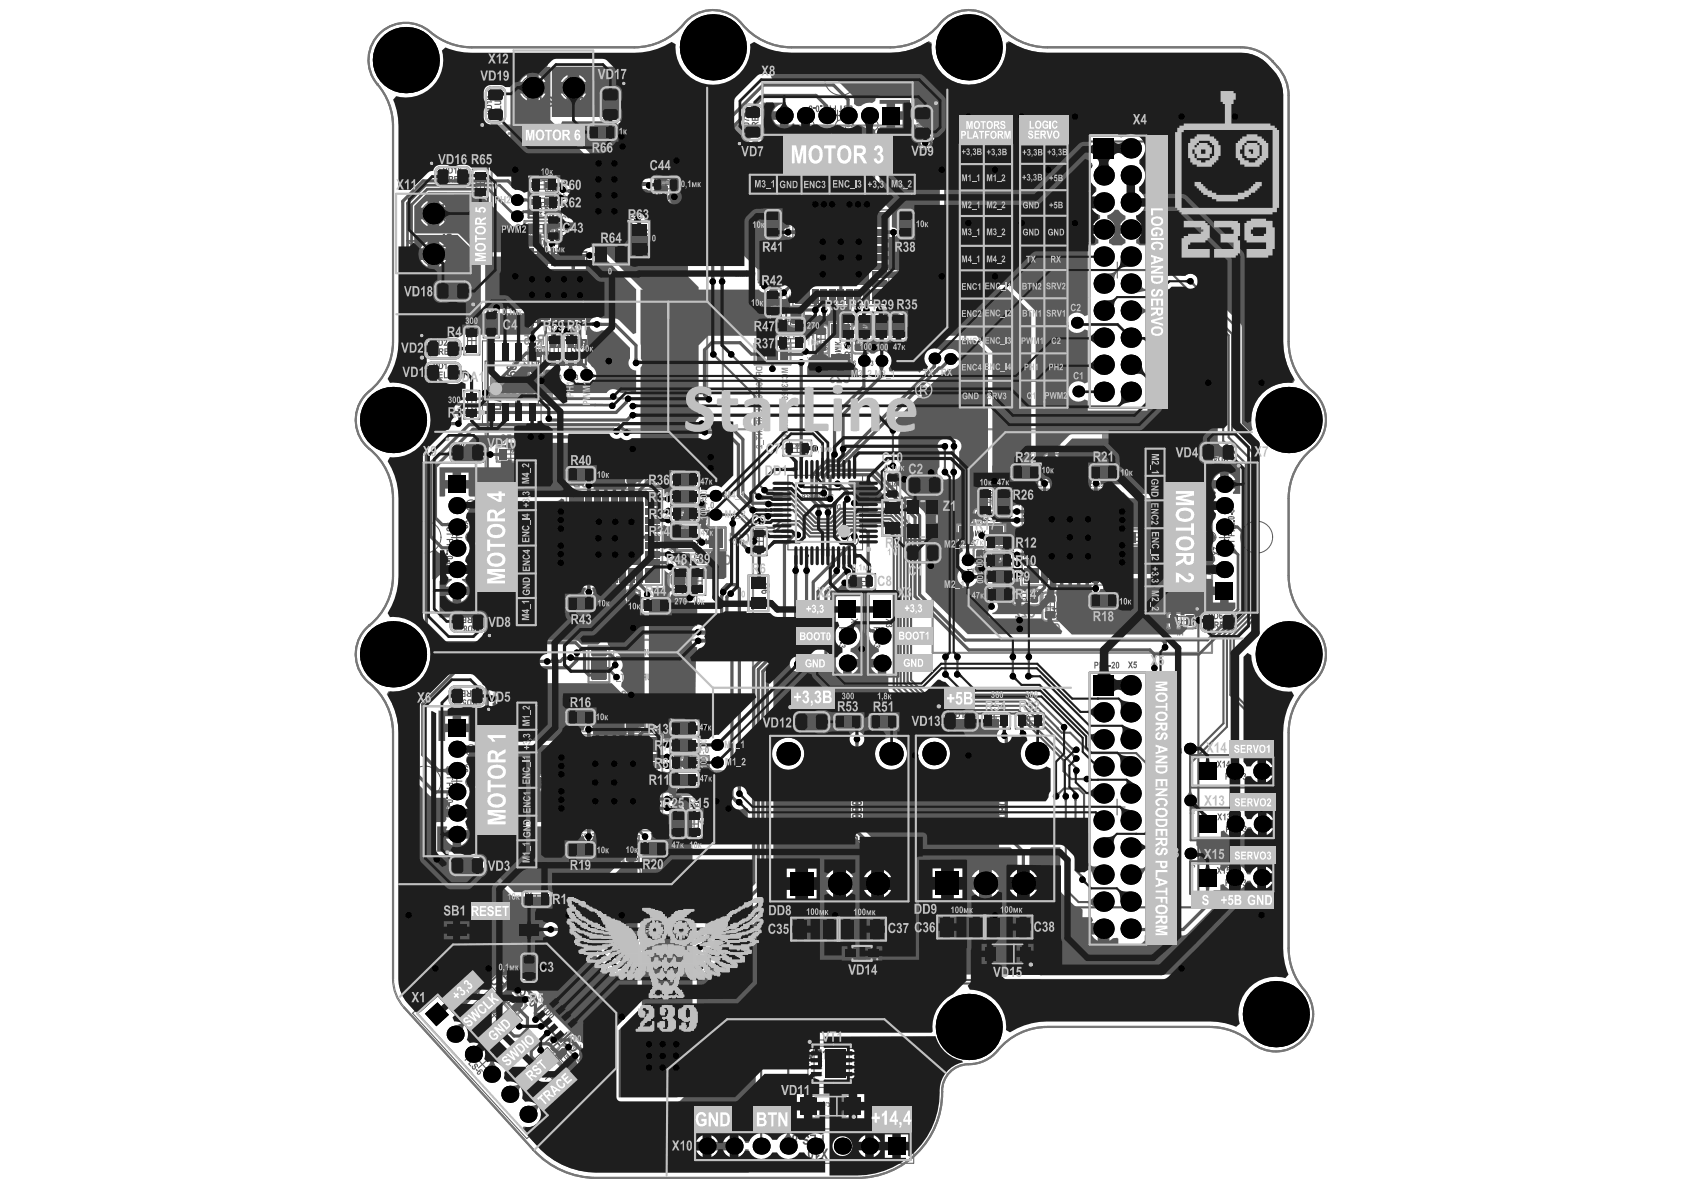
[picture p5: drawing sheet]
<svg xmlns="http://www.w3.org/2000/svg" width="297mm" height="210mm" viewBox="0 0 297 210" stroke-linecap="round" stroke-linejoin="round" font-family="sans-serif">
<g fill="#5a5a5a">
<path d="M111.3 37.7h1.5v.4h-1.5z" fill-rule="evenodd"/>
<path d="M111.3 36.5h1.5v.4h-1.5z" fill-rule="evenodd"/>
<path d="M111.3 35.3h1.5v.4h-1.5z" fill-rule="evenodd"/>
<path d="M111.3 34.1h1.5v.3h-1.5z" fill-rule="evenodd"/>
<path d="M111.3 32.8h1.5v.4h-1.5z" fill-rule="evenodd"/>
<path d="M111.3 31.6h1.5v.4h-1.5z" fill-rule="evenodd"/>
<path d="M111.3 30.4h1.5v.4h-1.5z" fill-rule="evenodd"/>
<path d="M111.3 29.2h1.5v.3h-1.5z" fill-rule="evenodd"/>
<path d="M111.3 27.9h1.5v.4h-1.5z" fill-rule="evenodd"/>
<path d="M101.1 27.9h1.6v.4h-1.6z" fill-rule="evenodd"/>
<path d="M101.1 29.2h1.6v.3h-1.6z" fill-rule="evenodd"/>
<path d="M101.1 30.4h1.6v.4h-1.6z" fill-rule="evenodd"/>
<path d="M101.1 31.6h1.6v.4h-1.6z" fill-rule="evenodd"/>
<path d="M101.1 32.8h1.6v.4h-1.6z" fill-rule="evenodd"/>
<path d="M101.1 34.1h1.6v.3h-1.6z" fill-rule="evenodd"/>
<path d="M101.1 35.3h1.6v.4h-1.6z" fill-rule="evenodd"/>
<path d="M101.1 36.5h1.6v.4h-1.6z" fill-rule="evenodd"/>
<path d="M101.1 37.7h1.6v.4h-1.6z" fill-rule="evenodd"/>
<path d="M102.8 44.8h.4v1.5h-.4z" fill-rule="evenodd"/>
<path d="M101.6 44.8h.3v1.5h-.3z" fill-rule="evenodd"/>
<path d="M100.3 44.8h.4v1.5h-.4z" fill-rule="evenodd"/>
<path d="M99.1 44.8h.4v1.5h-.4z" fill-rule="evenodd"/>
<path d="M97.9 44.8h.4v1.5h-.4z" fill-rule="evenodd"/>
<path d="M96.6 44.8h.4v1.5h-.4z" fill-rule="evenodd"/>
<path d="M95.4 44.8h.4v1.5h-.4z" fill-rule="evenodd"/>
<path d="M94.2 44.8h.4v1.5h-.4z" fill-rule="evenodd"/>
<path d="M93 44.8h.3v1.5h-.3z" fill-rule="evenodd"/>
<path d="M93 54.9h.3v1.6h-.3z" fill-rule="evenodd"/>
<path d="M94.2 54.9h.4v1.6h-.4z" fill-rule="evenodd"/>
<path d="M95.4 54.9h.4v1.6h-.4z" fill-rule="evenodd"/>
<path d="M96.6 54.9h.4v1.6h-.4z" fill-rule="evenodd"/>
<path d="M97.9 54.9h.4v1.6h-.4z" fill-rule="evenodd"/>
<path d="M99.1 54.9h.4v1.6h-.4z" fill-rule="evenodd"/>
<path d="M100.3 54.9h.4v1.6h-.4z" fill-rule="evenodd"/>
<path d="M101.6 54.9h.3v1.6h-.3z" fill-rule="evenodd"/>
<path d="M102.8 54.9h.4v1.6h-.4z" fill-rule="evenodd"/>
</g>
<g fill="none" stroke="#5a5a5a" stroke-width=".19">
<path d="M147.7 19.4v1.9M84 32.4h1.5M84.7 31.7v1.4M93.4 29.5h1.4M94.1 28.7v1.5M95 39.6v1.5M95.3 32.6h1.4M95.3 35.7h1.5M96 31.9v1.5M96.1 35v1.5M97.6 39.5v1.4M105.6 23.3h1.4"/>
<path d="M106.3 22.6v1.5M116.1 29.7h1.5M116.1 34.7h1.5M116.7 32.6h1.4M116.9 29v1.4M116.9 34v1.4M117.4 31.8v1.5M135.6 39.6h1.5M136.3 38.9v1.4M146.8 20.4h1.9M147.6 33.3h1.5M148.3 32.6v1.4"/>
<path d="M159 39.5h1.5M159.8 38.8v1.4M162.4 28.2h1.5M163.2 27.5v1.4M83.2 59.4v1.4M85.9 57.1h1.5M86.7 56.4v1.4M94.3 40.4h1.4M96.9 40.2h1.5M99.3 41.6h1.4M100 40.8v1.5M135.6 48.5h1.4"/>
<path d="M135.6 53.4h1.5M136.3 47.7v1.5M136.3 52.7v1.4M138.7 57.4h1.5M139.4 56.7v1.5M139.4 59.7v1.6M144.1 59.8h1.5M144.8 59.1v1.4M148.9 57.6h1.5M149.6 56.9v1.4M150.9 59.8h1.5M151.7 59.1v1.4"/>
<path d="M151.8 57.6h1.5M152.6 56.9v1.4M154.8 57.6h1.5M155.5 56.9v1.4M157.7 57.6h1.5M158.5 56.9v1.4M159 53.2h1.5M159.8 52.5v1.4M160.1 48.7h1.4M160.8 47.9v1.5M195.7 47.6h2.8M197.1 46.2v2.9"/>
<path d="M82.5 60.1h1.5M82.5 71.4h1.5M83.2 70.7v1.4M89.3 67.5h1.9M90.1 79.3v1.5M90.3 66.5v1.9M94.6 63v1.4M95 63.7v7.5h-9.4v-7.5h9.7M97 61.3h1.5M97.7 60.6v1.4M100.1 61.3h1.5M100.8 60.6v1.4"/>
<path d="M138.7 60.5h1.5M139.9 79h1.4M140.6 78.3v1.5M79.6 94.8h1.9M80.6 93.9v1.9M89.4 80.1h1.4M95.3 94.7h1.4M96 94v1.5M101.7 83.7h1.5M102.4 83v1.5M110.7 83.1h1.5M111.4 82.4v1.4"/>
<path d="M115.7 84.3h1.4M116.4 83.6v1.5M120.1 84.6h1.4M120.1 93.7h1.4M120.1 90.7h1.4M120.1 87.6h1.4M120.8 83.8v1.5M120.8 86.9v1.5M120.8 89.9v1.5M120.8 92.9v1.5M121.8 98.5h1.4M121.8 91.5h1.4"/>
<path d="M122.5 90.7v1.5M122.5 97.8v1.5M133.1 95.5h1.6M133.9 94.8v1.4M156.7 85.7h1.5M157.4 85v1.4M173.2 88.6h1.5M173.5 91.1h1.4M173.5 97.9h1.4M173.9 87.9v1.4M174.2 90.3v1.5M174.2 97.1v1.5"/>
<path d="M175.5 95.8h1.4M175.5 98.9h1.4M176.2 95v1.5M176.2 98.1v1.5M176.3 88.6h1.5M177.1 87.9v1.4M180.2 83.3h1.4M180.9 82.5v1.5M184.7 82.5h1.5M185.5 81.8v1.4M194 83.3h1.4M194.7 82.5v1.5"/>
<path d="M200.3 94.7h1.4M201 94v1.5M215.1 94.8h1.8M216 93.9v1.9M101.7 106.4h1.5M102.4 105.7v1.5M110.7 106.7h1.5M111.5 106v1.4M115 106.8h1.4M115.7 106.1v1.5M119.3 102.5h1.5M120 101.8v1.4"/>
<path d="M122.3 102.5h1.5M123.1 101.8v1.4M151.2 102.6h1.4M151.9 101.8v1.5M175.6 104.8h1.4M175.6 101.7h1.4M176.3 101v1.5M176.3 104v1.5M180.4 105.4h1.4M181.1 104.6v1.5M184.5 107h1.5M185.2 106.3v1.4"/>
<path d="M193.9 106h1.5M194.6 105.2v1.6M207.7 109.5h1.4M208.4 108.7v1.5M79.6 137.8h1.9M80.6 136.8v1.9M89.1 123.1h1.4M89.8 122.3v1.5M95.4 138.1h1.5M96.1 137.3v1.5M101.7 126.5h1.4M102.4 125.7v1.5"/>
<path d="M110.6 126.6h1.5M111.3 125.9v1.4M115.6 127.7h1.4M116.3 127v1.5M120 128.4h1.4M120 137.5h1.4M120 134.5h1.4M120 131.4h1.4M120.7 127.7v1.5M120.7 130.7v1.5M120.7 133.7v1.5M120.7 136.7v1.5"/>
<path d="M121.8 134.7h1.4M122.5 133.9v1.5M148.9 127.3h1.5M149.7 126.6v1.5M155.2 127.3h1.4M155.9 126.6v1.5M175 127.2h1.4M175.7 126.4v1.5M180.9 127.2h1.4M181.6 126.4v1.5M93.9 158.6h1.4M94.6 157.8v1.5"/>
<path d="M101.7 149.9h1.4M102.4 149.2v1.5M110.6 149.9h1.5M111.3 149.2v1.4M114.5 149.7h1.4M115.2 149v1.5M118.9 145.3h1.5M119.6 144.6v1.5M121.7 145.3h1.5M121.8 141.5h1.4M122.4 144.6v1.5M122.5 140.8v1.5"/>
<path d="M195.6 142.4h2.9M197 140.9v2.9M84.2 179.6l3.8-3.5 2.2 2.5-3.8 3.5zM86.6 178.4l1.2 1.4M87.9 178.5l-1.4 1.2M89.8 175.9l.9 1M90.8 175.9l-1.1 1M92.6 170.7h1.5M93.3 170v1.4M150.4 166.9h3.3v2.5h-3.3zM151.1 168.2h1.9M152 167.2v1.9"/>
<path d="M177.3 168.3h.9M177.7 167.8v.9M84.5 187l1.2 1.4M85.8 187.1l-1.4 1.3M93.9 190.3l3.8-3.5 2.2 2.4-3.8 3.5zM96.3 189.1l1.2 1.4M97.6 189.1l-1.4 1.3M99.5 186.4l.9 1M100.5 186.4l-1.1 1M145.8 187.6h1.8M146 195.1h1M146.5 194.7v.9"/>
<path d="M146.7 186.7v1.9"/>
</g>
<g fill="none" stroke="#5a5a5a" stroke-width=".18">
<path d="M134.5 14.6h26.5v9h-26.5zM83.3 29.8h2.8v5.1h-2.8zM91.5 28.1h5.1v2.8h-5.1zM92.4 38.9h5.1v2.9h-5.1zM93.5 31.2h5v2.8h-5zM93.5 34.3h5.1v2.8h-5.1zM96.2 37.7h2.8v5.1h-2.8zM103.7 21.9h5.1v2.8h-5.1zM114.9 31.2h5v2.8h-5zM115.5 27.2h2.8v5h-2.8zM115.5 32.2h2.8v5.1h-2.8zM134.9 37h2.9v5.1h-2.9z"/>
<path d="M146.9 30.8h2.8v5h-2.8zM158.3 37h2.9v5h-2.9zM161.8 25.7h2.8v5h-2.8zM81.8 57.5h2.8v5.1h-2.8zM85.2 54.5h2.9v5.1h-2.9zM96.3 58.8h2.9v5h-2.9zM97.4 40.2h5.1v2.8h-5.1zM99.4 58.8h2.8v5h-2.8zM133.8 47.1h5v2.8h-5zM134.9 50.8h2.9v5.1h-2.9zM136.9 56h5.1v2.8h-5.1zM136.9 59.1h5.1v2.8h-5.1z"/>
<path d="M143.4 57.3h2.8v5.1h-2.8zM148.2 55.1h2.8v5h-2.8zM150.3 57.3h2.8v5.1h-2.8zM151.2 55.1h2.8v5h-2.8zM154.1 55.1h2.8v5h-2.8zM157.1 55.1h2.8v5h-2.8zM158.3 47.3h5.1v2.8h-5.1zM158.3 50.7h2.9v5.1h-2.9zM81.8 68.9h2.8v5h-2.8zM85.1 60.1h10.3v14.7h-10.3zM87.5 78.7h5.1v2.8h-5.1zM93.2 61.2h2.8v5h-2.8z"/>
<path d="M138.1 77.6h5.1v2.9h-5.1zM184.1 80h2.8v5.1h-2.8zM74.8 81.6h9.1v26.5h-9.1zM93.4 93.3h5.1v2.9h-5.1zM99.9 82.3h5.1v2.9h-5.1zM110 80.6h2.8v5.1h-2.8zM113.9 82.9h5.1v2.8h-5.1zM118.3 83.2h5.1v2.8h-5.1zM118.3 86.2h5.1v2.8h-5.1zM118.3 89.3h5.1v2.8h-5.1zM118.3 92.3h5.1v2.8h-5.1zM120 90.1h5.1v2.8h-5.1z"/>
<path d="M120 99.9v-2.8h5.1v2.8h-6.5v5.1h2.8v-5.1M121.7 99.9v5.1h2.8v-5.1M132.5 92.9h2.8v5.1h-2.8zM156 83.2h2.8v5.1h-2.8zM171.7 89.7h5.1v2.8h-5.1zM171.7 96.5h5.1v2.8h-5.1zM172.5 86h2.8v5.1h-2.8zM173.7 94.4h5.1v2.8h-5.1zM173.7 97.5h5.1v2.8h-5.1zM175.7 86h2.8v5.1h-2.8zM178.4 81.9h5.1v2.8h-5.1zM192.2 81.9h5.1v2.8h-5.1z"/>
<path d="M198.5 93.3h5.1v2.8h-5.1zM212.7 81.6h9.1v26.5h-9.1zM99.9 105h5.1v2.8h-5.1zM110.1 104.1h2.8v5.1h-2.8zM113.2 105.4h5v2.9h-5zM149.4 101.2h5v2.8h-5zM173.8 103.4h5v2.8h-5zM173.8 100.3h5v2.8h-5zM178.5 104h5.1v2.8h-5.1zM183.8 104.5h2.9v5.1h-2.9zM192.1 104.6h5.1v2.8h-5.1zM205.9 108.1h5.1v2.8h-5.1z"/>
<path d="M74.8 124.5h9.1v26.5h-9.1zM87.3 121.7h5v2.8h-5zM93.6 136.7h5.1v2.8h-5.1zM99.9 125.1h5v2.8h-5zM109.9 124.1h2.8v5h-2.8zM113.8 126.3h5.1v2.8h-5.1zM118.2 127h5.1v2.9h-5.1zM118.2 130h5.1v2.9h-5.1zM118.2 133h5.1v2.9h-5.1zM118.2 136.1h5.1v2.8h-5.1zM120 133.3h5.1v2.8h-5.1zM147.1 125.9h5.1v2.8h-5.1z"/>
<path d="M153.3 125.9h5.1v2.8h-5.1zM173.2 125.8h5v2.8h-5zM179.1 125.8h5.1v2.8h-5.1zM92.1 157.2h5.1v2.8h-5.1zM99.9 148.5h5v2.8h-5zM109.9 147.4h2.8v5h-2.8zM112.7 148.3h5v2.8h-5zM118.2 142.8h5.6v5.1h-5.6zM120 140.1h5.1v2.9h-5.1zM121 142.8v5.1M72.8 178.7l4.5-4.1 20.1 22.2-4.5 4zM82.2 178.3l4.6-4.2 5.3 5.8-4.5 4.2z"/>
<path d="M87.5 175.5l2.1-1.9 3.4 3.8-2.1 1.9zM91.9 168.2h2.8v5h-2.8zM148.9 166.6h6.3v3.2h-6.3zM173.2 166.3h9.1v4h-9.1zM92 188.9l4.5-4.1 5.4 5.8-4.6 4.2zM97.2 186l2.1-1.9 3.4 3.7-2.1 1.9zM122 199.1h39.2v6.1h-39.2zM141.9 193.1h9.2v4.1h-9.2zM142.5 183.4h8.4v8.4h-8.4z"/>
</g>
<path d="M159.7 87.8h6.2v7.5h-6.2zM146.6 104.4h5.7v14.9h-5.7zM152.7 104.4h5.7v14.9h-5.7zM209.9 133.2h15v5.7h-15zM209.9 151.9h15v5.7h-15zM210 142.5h15v5.7h-15z" fill="none" stroke="#5a5a5a" stroke-width=".38"/>
<g fill="#5a5a5a">
<path d="M98.3 185.7l.2 .2a.2 .2 0 0 0 .1 .3 .2 .2 0 0 0 .3-.1 .2 .2 0 0 0-.2-.3l.2-.2a.26 .26 0 0 0 .5 .1 .27 .27 0 0 0-.2-.5l-.1 .1-.2-.2a.47 .47 0 0 1 .6-.1 .47 .47 0 0 1 .2 .4h.1a.54 .54 0 0 1-.7 .5 .47 .47 0 0 1-.7 .6 .47 .47 0 0 1-.1-.8z"/>
<path d="M98.4 182.8l.2-.1 .3 .3 1.1-1 .2 .2-1.1 1 .3 .3-.2 .2z"/>
<path d="M101.5 185.6l.2 .2a.22 .22 0 0 0 .1 .4 .22 .22 0 0 0 .3-.3l.1-.8 .3-.4 .6 .7-.2 .2-.4-.4-.1 .7a.51 .51 0 0 1-.8 .5 .51 .51 0 0 1-.1-.8z"/>
<path d="M102.3 186.5a.93 .93 0 0 1 1.1 .1 .3 .3 0 0 0 .1-.4 .3 .3 0 0 0-.5 0l-.2-.3h.1a.6 .6 0 0 1 .8 .1 .6 .6 0 0 1-.1 .9 .6 .6 0 0 1-.9-.2 .21 .21 0 0 0-.3 .1 .21 .21 0 0 0 .3 .3l.2-.1 .2 .2a.56 .56 0 0 1-.8 0 .56 .56 0 0 1 0-.7z"/>
<path d="M104 188.4l.2-.3 .1 .5 .9-.9 .2 .3-1.3 1.1-.2-.1z"/>
<path d="M104.4 189.4l.3-.2 .4 .5 .6-1.1 .2-.2 .1 .2-.3 .4-.5 1-.2 .1z"/>
<path d="M88.6 175l.2 .2a.22 .22 0 0 0 .1 .4 .22 .22 0 0 0 .3-.3l.1-.8 .3-.4 .6 .7-.2 .2-.4-.4-.2 .9a.49 .49 0 0 1-.7 .3 .49 .49 0 0 1-.1-.8z"/>
<path d="M88.7 172.2l.2-.2 .3 .3 1.1-1 .2 .2-1.1 1 .3 .3-.2 .3z"/>
<path d="M91.8 175l.1-.1 .1 .2a.23 .23 0 0 0-.1 .3 .23 .23 0 0 0 .3 .1 .23 .23 0 0 0 .2-.3l.1-.8 .3-.4 .6 .7-.2 .3-.4-.5-.1 .7-.2 .4a.47 .47 0 0 1-.5 .2 .47 .47 0 0 1-.3-.4z"/>
<path d="M92.6 175.8l.6-.1a.32 .32 0 0 0 .4 .2 .32 .32 0 0 0 .2-.3l-.3-.2-.2 .1-.2-.2a.62 .62 0 0 1 .9 0 .62 .62 0 0 1-.1 .9 .62 .62 0 0 1-.8-.1l-.1-.1a.21 .21 0 0 0-.3 .2 .21 .21 0 0 0 .3 .2h.2l.2 .2a.57 .57 0 0 1-.8 0 .57 .57 0 0 1 0-.8z"/>
<path d="M94.3 177.7l.2-.2 .1 .4 .9-.8 .2 .2-1.3 1.2-.2-.2z"/>
<path d="M94.7 178.8l.2-.2 .4 .4 .6-1.1 .2-.2 .2 .2-.6 .8-.2 .6-.2 .2z"/>
<path d="M96.4 183.8l1-.8 .1 .2a.56 .56 0 0 1-.3 .8l-.4 .2zM96 183.8l.7 .6a1.04 1.04 0 0 0 1.1-1.3l-.4-.5z"/>
<path d="M97.4 184.9l.9-.8 .2 .2a.73 .73 0 0 1-.6 1zM97 184.9l.7 .7 .6-.2 .4-.4a.58 .58 0 0 0 0-.9l-.3-.4z"/>
<path d="M99.7 183.8l.4-.3 .1 .2a.26 .26 0 0 1 0 .4 .26 .26 0 0 1-.4-.1zM99.3 183.8l.5 .6a.55 .55 0 0 0 .7-.1 .55 .55 0 0 0 0-.8l-.2-.2 .5-.5-.2-.1z"/>
<path d="M100.6 184.9l.9-.8 .2 .2a.51 .51 0 0 1-.4 .8l-.4 .1zM100.2 184.9l.4 .4a.9 .9 0 0 0 1.4-.5 .53 .53 0 0 0-.1-.7l-.3-.4z"/>
<path d="M103.4 187.7l.6-.6a.2 .2 0 0 1 .3 0 .2 .2 0 0 1-.1 .3l-.3 .3a.4 .4 0 0 1-.5 .2zM103.4 187.2v.1a.58 .58 0 0 0-.2 .9h.1a1.25 1.25 0 0 0 1.3-1.2 .45 .45 0 0 0-.8-.1z"/>
<path d="M86.7 173.2l.9-.8 .2 .2a.63 .63 0 0 1-.5 .8l-.3 .1zM86.3 173.2l.5 .5 .6 .1 .7-.7 .1-.5-.5-.6z"/>
<path d="M87.8 174.3l.8-.8 .2 .2a.74 .74 0 0 1-.6 .9zM87.3 174.3l.5 .5 .6 .1 .7-.7 .1-.5-.5-.6z"/>
<path d="M90 173.2l.4-.3 .1 .1a.26 .26 0 0 1 0 .4 .26 .26 0 0 1-.4 0zM89.6 173.2l.3 .4a.56 .56 0 0 0 .8 0 .56 .56 0 0 0 .1-.8l-.2-.2 .5-.4-.2-.2z"/>
<path d="M90.9 174.2l.9-.8 .2 .2a.38 .38 0 0 1 .1 .4 .38 .38 0 0 1-.3 .3h-.1a.41 .41 0 0 1-.7 .1zM90.5 174.2l.4 .4a.98 .98 0 0 0 1.5-.7l-.1-.4-.5-.5z"/>
<path d="M93.7 177l.3-.2a.53 .53 0 0 1 .6-.3l-.1 .3-.5 .4a.19 .19 0 0 1-.3 .1 .19 .19 0 0 1 0-.3zM93.7 176.6a.72 .72 0 0 0-.3 .9 1.01 1.01 0 0 0 1.3-.6 .47 .47 0 0 0 0-.7 .47 .47 0 0 0-.7 .2z"/>
</g>
<g fill="none" stroke="#5a5a5a" stroke-width=".19">
<path d="M134.6 14.5h26.3v9.2h-26.3zM84 30.9h1.5v3h-1.5zM92.6 28.7h3v1.5h-3zM93.5 39.6h3v1.5h-3zM94.5 31.9h3v1.5h-3zM94.5 35h3.1v1.5h-3.1zM96.9 38.7h1.5v3h-1.5zM104.8 22.6h3v1.5h-3zM115.9 31.8h3v1.5h-3zM116.1 28.2h1.5v3h-1.5zM116.1 33.2h1.5v3h-1.5zM135.6 38.1h1.5v3h-1.5z"/>
<path d="M140.8 38h15v15h-15zM147.6 31.8h1.5v3h-1.5zM159 38h1.5v3h-1.5zM162.4 26.7h1.5v3h-1.5zM82.5 58.6h1.5v3h-1.5zM85.9 55.6h1.5v3h-1.5zM97 59.8h1.5v3h-1.5zM98.5 40.8h3v1.5h-3zM100.1 59.8h1.5v3h-1.5zM134.8 47.7h3v1.5h-3zM135.6 51.9h1.5v3h-1.5zM137.9 56.7h3.1v1.5h-3.1z"/>
<path d="M137.9 59.7h3.1v1.6h-3.1zM144.1 58.3h1.5v3h-1.5zM148.9 56.1h1.5v3h-1.5zM150.9 58.3h1.5v3h-1.5zM151.8 56.1h1.5v3h-1.5zM154.8 56.1h1.5v3h-1.5zM155.8 51.1h-1.8v1.9M157.7 56.1h1.5v3h-1.5zM159 51.7h1.5v3h-1.5zM159.3 47.9h3v1.5h-3zM82.5 69.9h1.5v3h-1.5zM88.6 79.3h3v1.5h-3z"/>
<path d="M93.8 62.2h1.5v3h-1.5zM139.1 78.3h3v1.5h-3zM74.7 81.7h9.2v26.3h-9.2zM94.5 94h3v1.5h-3zM100.8 87.2h15.1v15.1h-15.1zM100.9 83h3.1v1.5h-3.1zM110.7 81.6h1.5v3h-1.5zM114 87.2v1.9h1.9M114.9 83.6h3v1.5h-3zM119.3 83.8h3v1.5h-3zM119.3 86.9h3v1.5h-3zM119.3 89.9h3v1.5h-3z"/>
<path d="M119.3 92.9h3v1.5h-3zM121 90.7h3v1.5h-3zM121 97.8h3v1.5h-3zM133.1 94h1.6v3h-1.6zM139 83.8h13.1v13.2h-13.1zM156.7 84.2h1.5v3h-1.5zM172.7 90.3h3v1.5h-3zM172.7 97.1h3v1.5h-3zM173.2 87.1h1.5v3h-1.5zM174.7 95h3v1.5h-3zM174.7 98.1h3v1.5h-3zM176.3 87.1h1.5v3h-1.5z"/>
<path d="M179.4 82.5h3v1.5h-3zM181.2 87.2h15.1v15.1h-15.1zM184.7 81h1.5v3h-1.5zM193.2 82.5h3v1.5h-3zM199.5 94h3v1.5h-3zM212.7 81.7h9.1v26.3h-9.1zM100.9 105.7h3.1v1.5h-3.1zM110.7 105.2h1.5v3h-1.5zM114.2 106.1h3v1.5h-3zM119.3 101h1.5v3h-1.5zM122.3 101h1.5v3h-1.5zM150.4 101.8h3v1.5h-3z"/>
<path d="M174.8 104h3v1.5h-3zM174.8 101h3v1.5h-3zM179.6 104.6h3v1.5h-3zM181.2 100.4h1.9v1.9M184.5 105.5h1.5v3h-1.5zM193.1 105.2h3.1v1.6h-3.1zM206.9 108.7h3v1.5h-3zM74.7 124.6h9.2v26.3h-9.2zM88.3 122.3h3v1.5h-3zM94.6 137.3h3.1v1.5h-3.1zM100.8 130.6h15.1v15h-15.1zM100.9 125.7h3v1.5h-3z"/>
<path d="M110.6 125.1h1.5v3h-1.5zM114 130.6v1.8h1.9M114.8 127h3v1.5h-3zM119.2 127.7h3v1.5h-3zM119.2 130.7h3v1.5h-3zM119.2 133.7h3v1.5h-3zM119.2 136.7h3v1.5h-3zM121 133.9h3v1.5h-3zM148.1 126.6h3.1v1.5h-3.1zM154.4 126.6h3v1.5h-3zM174.2 126.4h3v1.5h-3zM180.1 126.4h3v1.5h-3z"/>
<path d="M93.1 157.8h3v1.5h-3zM100.9 149.2h3v1.5h-3zM110.6 148.4h1.5v3h-1.5zM113.7 149h3v1.5h-3zM118.9 143.8h1.5v3.1h-1.5zM121 140.8h3v1.5h-3zM121.7 143.8h1.5v3.1h-1.5zM88.7 175.8l1.1-1 2 2.2-1.1 1zM92.6 169.2h1.5v3h-1.5zM175 166.6h5.4v3.4h-5.4zM175 167.6h-.9v1.3h.9M179.7 166.6v3.4"/>
<path d="M179.9 166.6v3.4M180 166.6v3.4M180.2 166.6v3.4M180.4 167.6h.9v1.3h-.9M86.8 186.1l-9.6-10.5-3.5 3.2 9.6 10.5M96.5 196.7l-3.5 3.2M98.4 186.3l1.1-1 2 2.2-1.1 1zM143.6 184.5h6.2v6.2h-6.2zM143.8 193.4h5.4v3.4h-5.4zM143.8 194.5h-.9v1.3h.9M146.2 199.8h14.3M148.5 193.4v3.4"/>
<path d="M148.6 193.4v3.4M148.8 193.4v3.4M149 193.4v3.4M149.2 194.5h.9v1.3h-.9M146.2 204.5h14.3"/>
<circle cx="87.3" cy="69.5" r=".94"/>
</g>
<g fill="none" stroke="#5a5a5a" stroke-width=".38">
<path d="M85.7 16.4v4.2M86.7 15.4h1.5M89.1 16.3v4.2M106 16.4v4.2M107 15.4h1.4M109.4 16.4v4.2M131.1 19.5v4.2M132.1 18.5h1.4M134.5 19.4v4.2M161 19.7v4.2M162.1 18.7h1.3M164.4 19.7v4.2"/>
<path d="M76.8 30.5v1.3M77.8 29.5h4.2M77.8 32.8h4.2M83 30.5v1.4M86.7 21.6h1.3M93.2 31.5h4.4v6.9h-4.4zM106.9 21.6h1.4M111 39.1h3.5v6.3h-3.5zM132.1 24.7h1.3M162 24.9h1.4M192.2 23.9h10v48.1h-10zM76 59.8h4.2"/>
<path d="M76.8 50.6v1.4M77.7 49.7h4.2M77.8 53h4.2M83 50.7v1.3M96.5 60h6.8v4.3h-6.8zM104.7 43.2h6.3v3.4h-6.3zM135.6 55.2v1.3M136.6 57.5h4.2M136.6 54.1h4.2M141.8 55.1v1.4M146.2 56.7h4.1v8.6h-4.1zM75 60.8v1.4"/>
<path d="M75.1 65v1.3M76.1 64h4.2M76.1 63.2h4.2M76.1 67.4h4.3M79.4 79.1v1.4M80.4 78.2h4.2M81.2 60.9v1.4M81.3 65v1.4M85.6 79.2v1.4M211.8 79v1.5M212.7 78.1h4.3M218 79.2v1.3"/>
<path d="M80.5 81.5h4.2M119.4 93h8.6v4.1h-8.6zM155.6 88.2h3.5v6.3h-3.5zM159.7 96.8v1.3M160 84.9v1.3M160.7 95.8h4.2M160.7 99.2h4.2M161 83.9h4.2M161.1 87.3h4.2M165.9 96.8v1.5M166.2 84.9v1.4M168.8 92.5h8.6v4h-8.6z"/>
<path d="M212.8 81.5h4.2M79.5 109v1.4M80.4 108.1h4.2M80.5 111.4h4.2M85.7 109.1v1.4M117.9 101.8v4.2M118.8 100.9h1.5M119 107.1h1.3M121.3 101.9v4.2M132 101.5h3.5v6.3h-3.5zM192.2 118.6h10v48.1h-10zM211.8 109.1v1.3"/>
<path d="M212.8 108.1h4.2M212.9 111.4h4.2M218 109.1v1.4M79.3 122v1.4M80.3 121.1h4.2M80.3 124.5h4.2M85.5 122.1v1.4M119.4 136.1h8.6v4h-8.6zM140.1 126.6v1.4M141 125.6h4.3M141.1 129h4.2M146.3 126.6v1.5"/>
<path d="M166.2 126.5v1.3M167.2 125.5h4.2M167.3 128.9h4.2M172.5 126.5v1.4M79.4 152v1.3M80.4 151h4.2M80.4 154.4h4.2M85.6 152v1.4M78.5 162.6h16.9v2.9h-16.9zM94.3 178.7l3.2-2.9 4.6 5-3.2 3zM139.5 161.9h16.8v4h-16.8zM147.7 161.9v4"/>
<path d="M148.1 161.9v4M165.3 161.5h16.8v4h-16.8zM173.5 161.5v4M173.9 161.5v4"/>
</g>
<path d="M100.8 27.8h12.4v10.6h-12.4zM102.7 28.9v9.5M111.2 28.9v9.5M92.8 44.4h10.7v12.4h-10.7zM93.9 46.4h9.6M93.9 54.9h9.6" fill="none" stroke="#5a5a5a" stroke-width=".29"/>
<g fill="#5a5a5a">
<path d="M114 87.2h1.9v1.9h-1.9z" fill-rule="evenodd"/>
<path d="M154 51.1h1.8v1.9h-1.8z" fill-rule="evenodd"/>
<path d="M181.2 100.4h1.9v1.9h-1.9z" fill-rule="evenodd"/>
<path d="M114 130.6h1.9v1.8h-1.9z" fill-rule="evenodd"/>
</g>
<g fill="none" stroke="#5a5a5a" stroke-width=".38">
<path d="M86.7 15.4a1.01 1.01 0 0 0-1 1M88.2 15.4a.94 .94 0 0 1 .9 .9M107 15.4a1.06 1.06 0 0 0-1 1M108.4 15.4a.99 .99 0 0 1 1 1M132.1 18.5a1.01 1.01 0 0 0-1 1M133.5 18.5a.94 .94 0 0 1 1 .9M162.1 18.7a1.06 1.06 0 0 0-1.1 1M163.4 18.7a.99 .99 0 0 1 1 1M76.8 31.8a1.06 1.06 0 0 0 1 1M77.8 29.5a.99 .99 0 0 0-1 1M82 29.5a1.01 1.01 0 0 1 1 1M83 31.9a.94 .94 0 0 1-1 .9"/>
<path d="M85.7 20.6a.99 .99 0 0 0 1 1M89.1 20.5a1.06 1.06 0 0 1-1.1 1.1M106 20.6a.94 .94 0 0 0 .9 1M109.4 20.6a1.01 1.01 0 0 1-1.1 1M131.1 23.7a.99 .99 0 0 0 1 1M134.5 23.6a1.06 1.06 0 0 1-1.1 1.1M161 23.9a.94 .94 0 0 0 1 1M164.4 23.9a1.01 1.01 0 0 1-1 1M76 59.8a.99 .99 0 0 0-1 1M76.8 52a1.01 1.01 0 0 0 1 1M77.7 49.7a.94 .94 0 0 0-.9 .9M80.2 59.8a1.01 1.01 0 0 1 1 1.1"/>
<path d="M81.9 49.7a1.06 1.06 0 0 1 1.1 1M83 52a.99 .99 0 0 1-1 1M135.6 56.5a.99 .99 0 0 0 1 1M136.6 54.1a1.06 1.06 0 0 0-1 1.1M140.8 54.1a.94 .94 0 0 1 1 1M141.8 56.5a1.01 1.01 0 0 1-1 1M75 62.2a1.06 1.06 0 0 0 1.1 1M75.1 66.3a1.06 1.06 0 0 0 1 1.1M76.1 64a.99 .99 0 0 0-1 1M80.3 64a1.01 1.01 0 0 1 1 1M80.4 78.2a.99 .99 0 0 0-1 .9M81.2 62.3a.94 .94 0 0 1-.9 .9"/>
<path d="M81.3 66.4a.94 .94 0 0 1-.9 1M84.6 78.2a1.01 1.01 0 0 1 1 1M212.7 78.1a.94 .94 0 0 0-.9 .9M217 78.1a1.06 1.06 0 0 1 1 1.1M79.4 80.5a1.06 1.06 0 0 0 1.1 1M85.6 80.6a.94 .94 0 0 1-.9 .9M159.7 98.1a1.06 1.06 0 0 0 1 1.1M160 86.2a1.06 1.06 0 0 0 1.1 1.1M160.7 95.8a.99 .99 0 0 0-1 1M161 83.9a.99 .99 0 0 0-1 1M164.9 95.8a1.01 1.01 0 0 1 1 1M165.2 83.9a1.01 1.01 0 0 1 1 1"/>
<path d="M165.9 98.3a.94 .94 0 0 1-1 .9M166.2 86.3a.94 .94 0 0 1-.9 1M211.8 80.5a1.01 1.01 0 0 0 1 1M218 80.5a.99 .99 0 0 1-1 1M79.5 110.4a1.01 1.01 0 0 0 1 1M80.4 108.1a.94 .94 0 0 0-.9 .9M84.6 108.1a1.06 1.06 0 0 1 1.1 1M85.7 110.5a.99 .99 0 0 1-1 .9M117.9 106a1.06 1.06 0 0 0 1.1 1.1M118.8 100.9a.94 .94 0 0 0-.9 .9M120.3 100.9a1.01 1.01 0 0 1 1 1M121.3 106.1a.99 .99 0 0 1-1 1"/>
<path d="M211.8 110.4a1.06 1.06 0 0 0 1.1 1M212.8 108.1a.99 .99 0 0 0-1 1M217 108.1a1.01 1.01 0 0 1 1 1M218 110.5a.94 .94 0 0 1-.9 .9M79.3 123.4a1.01 1.01 0 0 0 1 1.1M80.3 121.1a.94 .94 0 0 0-1 .9M84.5 121.1a1.06 1.06 0 0 1 1 1M85.5 123.5a.99 .99 0 0 1-1 1M140.1 128a1.06 1.06 0 0 0 1 1M141 125.6a.99 .99 0 0 0-.9 1M145.3 125.6a1.01 1.01 0 0 1 1 1M146.3 128.1a.94 .94 0 0 1-1 .9"/>
<path d="M166.2 127.8a1.06 1.06 0 0 0 1.1 1.1M167.2 125.5a.99 .99 0 0 0-1 1M171.4 125.5a1.01 1.01 0 0 1 1.1 1M172.5 127.9a.94 .94 0 0 1-1 1M79.4 153.3a1.06 1.06 0 0 0 1 1.1M80.4 151a.99 .99 0 0 0-1 1M84.6 151a1.01 1.01 0 0 1 1 1M85.6 153.4a.94 .94 0 0 1-1 1"/>
</g>
<circle cx="150.5" cy="95.3" r=".94" fill="none" stroke="#5a5a5a" stroke-width=".19"/>
<g fill="#5a5a5a">
<path d="M120.1 105.4l.1-.1v.4h.2l.7-.2 .2-.5-.2 .5-.8 .3-.2-.1z"/>
<path d="M120.1 104.8l.3-.1v-.2l.1 .2 .2-.1-.2 .2v.2l.8-.4-.9 .5v-.3h-.2z"/>
<path d="M118.6 105.7l1.1-.4-.2 .5-.1-.1 .2-.2-1 .3z"/>
<path d="M118.6 104.9l.8-.2-.4 .4 .4 .2-.8 .3 .6-.4-.3-.1 .3-.3-.6 .2z"/>
<path d="M118.6 104.3l.4 .1 .4-.4-.4 .6 .3-.2 .1 .1-.8 .3 .3-.3z"/>
<path d="M136.9 56.5l.4-.1-.3 .2 .2 .8 .5 .2-.5-.1z"/>
<path d="M137.6 56.7h.3l-.1-.3 .3 .3-.1 .1 .1 .2-.2-.2h-.2l.4 .8z"/>
<path d="M138.2 56.4h.4l.2 .2 .1 .4-.4 .1 .2 .4 .4 .1h-.5l-.2-.6h.4v-.2l-.2-.3z"/>
<path d="M136.9 54.8l.4 1.2-.4-.3 .3 .2z"/>
<path d="M137.1 54.9l.1-.1 .2 .7 .1-.3 .3 .3-.1-.7 .3 .9-.4-.4-.2 .4z"/>
<path d="M137.9 54.8l.2 .4 .2-.4 .1 .1-.2 .4 .4 .4-.5-.5 .1 .4-.1 .1z"/>
<path d="M157.9 90.5l.9 .8a.22 .22 0 0 0 .4 0 .22 .22 0 0 0-.2-.3v-.1a.32 .32 0 0 1 .3 .5 .32 .32 0 0 1-.5 0l-.8-.7v.5h-.1z"/>
<path d="M156.3 89.6l1.2 .4-.2-.4 .4 .6z"/>
<path d="M156.3 89.9l1.4 .4v.1l-.6 .2 .6 .7-1.4-.5v-.1l1.2 .4-.5-.5 .5-.2z"/>
<path d="M161.6 84l.5-.1v.1h-.5l-.2 .8 .1 .2h.2v.1l-.4-.1z"/>
<path d="M162.3 84a.28 .28 0 0 1 .4-.1 .28 .28 0 0 1 0 .4l-.6 .7h.4v.1h-.6l.8-.8a.21 .21 0 0 0-.1-.4 .21 .21 0 0 0-.3 .2z"/>
<path d="M161.3 85.8l.4-.3-.3 1.1 .2-1z"/>
<path d="M161.9 85.6a.26 .26 0 0 1 .4-.1 .26 .26 0 0 1 0 .4l-.6 .6h.4v.1h-.5l.7-.7a.21 .21 0 0 0-.1-.4 .2 .2 0 0 0-.3 .2z"/>
<path d="M161.3 95.9l.5-.1v.1l-.5 .1-.2 .8 .3 .2h-.3l-.1-.3z"/>
<path d="M161.9 96.1l.4-.3-.5 1.2 .4-1.1z"/>
<path d="M161 97.6l.4-.2-.4 1.2 .3-1.1-.3 .2z"/>
<path d="M161.6 97.5a.28 .28 0 0 1 .3-.1 .28 .28 0 0 1 .2 .3l-.7 .8h.4v.1h-.6l.7-.8a.2 .2 0 0 0 0-.3 .2 .2 0 0 0-.3 .1z"/>
<path d="M78 43.7l.7 .6 1.1-.6v.4l-.9 .4 .3 .2h.6v.3h-1.8v-.3h.8l-.8-.6z"/>
<path d="M78 43.3h1.4v-.8h.4v1h-1.8z"/>
<path d="M78.1 41.4l.4-.2v.3a.24 .24 0 0 0-.3 .2 .24 .24 0 0 0 .2 .3 .24 .24 0 0 0 .2-.3h.1a.59 .59 0 0 1 .6-.5 .59 .59 0 0 1 .5 .6 .59 .59 0 0 1-.6 .6v-.3a.27 .27 0 0 0 .3-.3 .27 .27 0 0 0-.4-.2l-.1 .1a.55 .55 0 0 1-.7 .6 .55 .55 0 0 1-.2-.9z"/>
<path d="M78 40.3l.2-.2h.5l.7 .5v-.5h.4v.9l-.5-.1-.3-.3a.38 .38 0 0 0-.4-.2 .38 .38 0 0 0-.4 .2l.3 .1v.3a.54 .54 0 0 1-.5-.7z"/>
<path d="M79 39.3h.3v.6h-.3z"/>
<path d="M78 38.4h1.8v.3h-1.3l.2 .4h-.3l-.2-.3-.2-.1z"/>
<path d="M78 37.3l.1-.1a.54 .54 0 0 1 .7 0l.6 .4v-.5h.4v1l-.8-.4a.43 .43 0 0 0-.3-.3 .43 .43 0 0 0-.5 .2l.3 .2v.2a.49 .49 0 0 1-.5-.7z"/>
<path d="M78 36h.3v.5h.3a.58 .58 0 0 1 .5-.6 .58 .58 0 0 1 .7 .4 .43 .43 0 0 1-.5 .6l-.1-.3a.22 .22 0 0 0 .3-.3 .22 .22 0 0 0-.4-.1l-.3 .2 .2 .2-.1 .3-.9-.2z"/>
<path d="M71.7 44.4l.8 .4 1-.5v.4l-.7 .3 .7 .3v.4l-1-.5-.8 .4v-.3l.5-.3-.5-.3z"/>
<path d="M71.7 43.5h1.8v.3h-1.3l.2 .4h-.3l-.4-.5z"/>
<path d="M71.7 42.4h1.8v.2h-1.3l.2 .4h-.3l-.4-.4z"/>
<path d="M97.2 177.5l.1 .1a.17 .17 0 0 0 .2 .1 .17 .17 0 0 0 .1-.1 .17 .17 0 0 0-.1-.2l-.1-.1 .5-.4 .4 .4-.2 .2-.2-.3-.2 .1a.36 .36 0 0 1-.1 .6 .36 .36 0 0 1-.5-.3z"/>
<path d="M96.2 177.8l.1-.1h.4l.1 .1-.9 .8-.1-.1 .6-.6z"/>
<path d="M102.3 61.9l.4 .3v.2l-.2-.2v.9h-.2z"/>
<path d="M101.7 60.4h.5l.1 .7h-.2a.19 .19 0 0 0-.3 .1 .19 .19 0 0 0 .3 .2l.2-.1a.34 .34 0 0 1-.5 .3 .34 .34 0 0 1-.1-.6l.2-.2 .2 .1-.1-.2h-.3z"/>
<path d="M100.9 60.4h.7v.3h-.5l.3 .9h-.2v-.4z"/>
<path d="M96 36.9a.37 .37 0 0 1 .5-.2 .37 .37 0 0 1 .2 .5l.2-.1v-.3h.2v.4l-.6 .1-.1-.1a.16 .16 0 0 0 .1-.2 .16 .16 0 0 0-.3 0 .16 .16 0 0 0 .1 .2v.2a.33 .33 0 0 1-.4-.2 .33 .33 0 0 1 .1-.3z"/>
<path d="M94.5 37.3h1.2v.2l-.3 .3h-.2l.1-.3h-.8z"/>
<path d="M126.9 137.7h.2l.3 .3v.2l-.2-.1v1h-.3z"/>
<path d="M123.8 138.1h.3l.1 .7 .2-.7h.3v1h-.2v-.7l-.2 .7h-.2l-.1-.7v.7h-.2z"/>
<path d="M122.9 138.1h.2l.2 .4v-.4h.2v1h-.2v-.5l-.2 .5h-.2l.1-.3a.32 .32 0 0 0 .1-.3 .32 .32 0 0 0-.2-.3z"/>
<path d="M126.5 136.1a.59 .59 0 0 1 .7 0 .59 .59 0 0 1 .2 .8 .48 .48 0 0 1-.5 .5 .48 .48 0 0 1-.5-.4l.2-.1a.27 .27 0 0 0 .4 .2 .27 .27 0 0 0 .2-.3v-.1a.31 .31 0 0 0-.1-.5 .31 .31 0 0 0-.5 .2h-.2z"/>
<path d="M125.7 136h.2l.3 .3v.3l-.3-.2v1h-.2z"/>
<path d="M124.8 136h.2l.3 .3v.3l-.3-.2v1h-.2z"/>
<path d="M169.4 95.4a.49 .49 0 0 1 .6-.1 .49 .49 0 0 1 .3 .4l-.2 .1a.28 .28 0 0 0-.4-.3 .28 .28 0 0 0-.2 .4 .33 .33 0 0 0 .1 .4 .33 .33 0 0 0 .4 .1l.1-.2 .2 .2a.54 .54 0 0 1-.7 .3 .54 .54 0 0 1-.3-.7z"/>
<path d="M170.8 95.3h.2v1.4h-.2l-.3-.4v-.2l.3 .2z"/>
<path d="M171.3 95.3h.8v.2h-.4l.2 .4a.41 .41 0 0 1 .1 .7 .41 .41 0 0 1-.7-.3h.3a.18 .18 0 0 0 .1 .2 .18 .18 0 0 0 .2-.2 .18 .18 0 0 0-.1-.2l-.4-.5z"/>
<path d="M169.6 93.6h.2v1.4h-.2l-.3-.4v-.2l.3 .2z"/>
<path d="M172 93.6h.2v.7l.2-.7h.1l.3 .7v-.7h.2v1h-.3l-.2-.7-.2 .7h-.3z"/>
<path d="M173.2 93.6h.2v.4l.2-.4h.3l-.4 .5 .3 .5-.2-.1-.2-.3v.4h-.2z"/>
<path d="M147.3 64.3h1.4v.2l-.3 .3h-.3l.2-.3h-1z"/>
<path d="M147.3 61.1h1v.3l-.7 .2 .7 .2v.3h-1v-.2h.6l-.6-.2v-.2l.6-.2h-.6z"/>
<path d="M147.3 60.2l.4 .2a.27 .27 0 0 0 .2 .1 .27 .27 0 0 0 .2-.3h.2v.2l-.4 .3h.4v.2h-1v-.2h.4l-.4-.2z"/>
<path d="M149 64l.4-.2 .1 .2a.3 .3 0 0 0-.3 .4 .3 .3 0 0 0 .5 .1 .29 .29 0 0 0 .4-.1 .29 .29 0 0 0-.2-.4l.1-.2 .3 .2a.6 .6 0 0 1-.1 .7 .6 .6 0 0 1-.7 .1 .52 .52 0 0 1-.5-.8z"/>
<path d="M149 62.9h.2v.4l.6-.4a.39 .39 0 0 1 .6 .3 .39 .39 0 0 1-.5 .4v-.2a.19 .19 0 0 0 .2-.2 .19 .19 0 0 0-.3 0l-.8 .5z"/>
<path d="M149 62.2v-.1a.39 .39 0 0 1 .7 .1 .36 .36 0 0 1 .6 0 .36 .36 0 0 1-.3 .5v-.2a.14 .14 0 0 0 .1-.1 .14 .14 0 0 0-.2-.1 .14 .14 0 0 0-.1 .1l-.2 .1a.21 .21 0 0 0 0-.3 .21 .21 0 0 0-.3 0 .21 .21 0 0 0 0 .3v.3a.41 .41 0 0 1-.3-.6z"/>
<path d="M126.5 93.1l.2-.1a.62 .62 0 0 1 .7 .7v.1a.48 .48 0 0 1-.4 .6 .48 .48 0 0 1-.6-.5l.2-.1a.3 .3 0 0 0 .4 .3 .3 .3 0 0 0 .2-.4 .36 .36 0 0 0-.1-.4 .36 .36 0 0 0-.4-.1l-.1 .2-.2-.1z"/>
<path d="M125.6 93.1a.37 .37 0 0 1 .4-.2 .37 .37 0 0 1 .3 .5h-.2a.19 .19 0 0 0-.3-.2 .19 .19 0 0 0 0 .3l.4 .4 .1 .5h-.8v-.3h.5l-.4-.5z"/>
<path d="M126.9 94.6h.2l.3 .4v.2l-.2-.2v1h-.3z"/>
<path d="M123.8 95h.3l.1 .7 .2-.7h.3v1h-.2v-.6l-.2 .6h-.2l-.1-.6v.6h-.2z"/>
<path d="M122.9 95a.34 .34 0 0 1 .3 .4l.1 .1v-.5h.2v1h-.2v-.4l-.2 .4h-.2l.1-.3a.31 .31 0 0 0 .1-.3 .31 .31 0 0 0-.2-.2z"/>
<path d="M147 163h.3v1l.3-.2v.3l-.4 .3h-.2z"/>
<path d="M143.9 163h.2v.7l.2-.7h.2l.2 .7v-.7h.2v1h-.3l-.2-.7-.2 .7h-.3z"/>
<path d="M143 163h.2l.2 .4v-.4h.3v1h-.3v-.4l-.2 .4h-.2v-.2l.3-.3z"/>
<path d="M146.7 164.8l.1-.1a.72 .72 0 0 1 .7 .4 .72 .72 0 0 1-.1 .8 .46 .46 0 0 1-.5 .2 .46 .46 0 0 1-.3-.4l.2-.1a.29 .29 0 0 0 .4 .2 .29 .29 0 0 0 .1-.4 .29 .29 0 0 0-.1-.4 .29 .29 0 0 0-.4 .1h-.2z"/>
<path d="M145.7 164.8a.37 .37 0 0 1 .5-.1 .37 .37 0 0 1 .2 .4h-.2a.18 .18 0 0 0-.3-.1 .18 .18 0 0 0 .1 .3h.1v.2a.15 .15 0 0 0-.2 .1 .15 .15 0 0 0 .1 .2 .15 .15 0 0 0 .2-.1h.2a.35 .35 0 0 1-.5 .3 .35 .35 0 0 1-.1-.6l-.2-.2z"/>
<path d="M144.8 164.8a.39 .39 0 0 1 .5-.1 .39 .39 0 0 1 .2 .4l-.2-.1a.21 .21 0 0 0-.4 0 .21 .21 0 0 0 .1 .3h.5l-.1 .8h-.6v-.3h.4v-.2a.46 .46 0 0 1-.5-.2 .46 .46 0 0 1 .1-.6z"/>
<path d="M172.4 164.5a.57 .57 0 0 1 .7-.1 .57 .57 0 0 1 .2 .7 .51 .51 0 0 1-.4 .6 .51 .51 0 0 1-.6-.4l.2-.1a.3 .3 0 0 0 .5 .2 .3 .3 0 0 0 .1-.4 .28 .28 0 0 0-.2-.5 .28 .28 0 0 0-.4 .3l-.2-.1z"/>
<path d="M171.4 164.5a.38 .38 0 0 1 .5-.2 .38 .38 0 0 1 .3 .4h-.2a.19 .19 0 0 0-.2-.2 .19 .19 0 0 0-.2 .3l.1 .2 .2-.1-.1 .2a.16 .16 0 0 0-.1 .2 .16 .16 0 0 0 .1 .2 .16 .16 0 0 0 .2-.2h.2a.36 .36 0 0 1-.6 .4 .35 .35 0 0 1 0-.6l-.2-.3z"/>
<path d="M172.8 162.6h.2v1l.3-.2v.3l-.3 .3h-.2z"/>
<path d="M169.7 162.6h.2v.7l.2-.7h.1l.2 .7v-.7h.2v1h-.3l-.1-.7-.3 .7h-.2z"/>
<path d="M168.8 162.6h.2l.1 .4h.1v-.4h.2v1h-.2v-.4l-.2 .4h-.2v-.2h.1l.2-.3z"/>
<path d="M148.5 163.5l.2-.1v1.5h-.2v-1l-.3 .2v-.3z"/>
<path d="M150.9 163.8h.3l.2 .7 .2-.7h.3v1.1h-.2v-.7l-.2 .7h-.2l-.2-.7v.7h-.2z"/>
<path d="M152.1 163.8h.2v.4l.2-.3 .3-.1v.2l-.3 .3 .3 .6h-.2l-.2-.5-.1 .5h-.2z"/>
<path d="M148.4 161.9h.1a.48 .48 0 0 1 .7 .2l-.2 .1a.3 .3 0 0 0-.4-.2 .3 .3 0 0 0-.1 .5 .29 .29 0 0 0 .1 .4 .29 .29 0 0 0 .4-.2h.2a.53 .53 0 0 1-.6 .4 .53 .53 0 0 1-.4-.7z"/>
<path d="M149.5 161.9a.36 .36 0 0 1 .5 0 .36 .36 0 0 1-.1 .5 .39 .39 0 0 1 .1 .7 .39 .39 0 0 1-.6-.3h.2a.21 .21 0 0 0 .2 .1 .21 .21 0 0 0 .1-.3 .21 .21 0 0 0-.2-.1v-.2a.14 .14 0 0 0 .2-.1 .14 .14 0 0 0-.1-.2 .14 .14 0 0 0-.2 .1h-.2z"/>
<path d="M150.3 161.8h.7l-.3 1v.3h-.3v-.1l.4-1h-.5z"/>
<path d="M174.2 161.5l.1-.1a.49 .49 0 0 1 .7 .4l-.2 .1a.28 .28 0 0 0-.4-.3 .28 .28 0 0 0-.1 .4 .33 .33 0 0 0 .1 .5 .33 .33 0 0 0 .4-.1v-.1l.2 .2a.55 .55 0 0 1-.7 .2 .55 .55 0 0 1-.3-.7z"/>
<path d="M175.3 161.5a.36 .36 0 0 1 .5 0 .36 .36 0 0 1-.1 .5 .39 .39 0 0 1 .1 .7 .39 .39 0 0 1-.6-.3h.2a.19 .19 0 0 0 .3 .1 .19 .19 0 0 0-.1-.3l-.1-.1v-.1a.18 .18 0 0 0 .2-.3 .17 .17 0 0 0-.3 0v.1h-.2z"/>
<path d="M174.4 163h.1v1.5h-.2v-1l-.3 .2v-.3z"/>
<path d="M176.7 163.5h.3l.2 .7 .2-.7h.3v1h-.2v-.7l-.2 .7h-.2l-.2-.7v.7h-.2z"/>
<path d="M177.9 163.5h.2v.4l.3-.4 .1-.1 .1 .2a.33 .33 0 0 0-.1 .6l.1 .3h-.2l-.2-.4h-.1v.4h-.2z"/>
<path d="M93.9 171.9l.3 .1h-.3z"/>
<path d="M93.3 171.5h.8v.1h-.6l.1 .1-.1 .1z"/>
<path d="M93.5 170.8h.6v.1h-.4l.4 .1-.4 .2h.4v.1h-.6v-.1l.4-.1-.4-.1z"/>
<path d="M93.5 170.4l.3 .1 .3-.1-.3 .2 .3 .1h-.6v-.1h.3z"/>
<path d="M92.1 172.2l.2-.2 .1 .2a.28 .28 0 0 0 .1 .4 .28 .28 0 0 0 .4-.3l-.2-.1v-.2a.38 .38 0 0 1 .3 .6 .38 .38 0 0 1-.6 .1l-.3-.1z"/>
<path d="M92.1 171.5l.3-.1 .1 .2a.26 .26 0 0 1 .3-.2 .26 .26 0 0 1 .2 .3 .26 .26 0 0 1-.2 .2l.1-.3h-.3v.1l-.3-.1v.3h-.1l-.1-.1z"/>
<path d="M86.9 55.3l.5-.2a.35 .35 0 0 1 .4 .3 .35 .35 0 0 1-.2 .4v-.1a.25 .25 0 0 0 0-.4 .25 .25 0 0 0-.4 0l-.2 .2 .3 .2-.1 .1-.3-.2z"/>
<path d="M85.7 55.9l.3-.1v.1z"/>
<path d="M85.9 56.2h.5l-.1-.2h.1l.2 .3h-.7z"/>
<path d="M85.9 56.5h.5v.2l-.4 .1 .4 .1v.1h-.5v-.1h.3l-.3-.1 .3-.2h-.3z"/>
<path d="M85.9 57.1h.5l-.2 .1 .2 .1v.1l-.3-.1-.2 .1 .2-.2z"/>
<path d="M90 174.9v.2l-.1 .1z"/>
<path d="M89.7 175.5h.1v.1l.4-.3 .1 .1-.5 .4z"/>
<path d="M90 175.8l.4-.3 .1 .1-.3 .2 .3-.2-.1 .4 .3-.2v.1l-.4 .3-.1-.1 .2-.3-.3 .1z"/>
<path d="M90.4 176.3l.4-.4-.1 .3h.3l-.3 .1-.1 .3 .1-.4-.2 .2z"/>
<path d="M88.2 175.6l.2-.1a.34 .34 0 0 1 .5-.1 .34 .34 0 0 1 0 .5l-.1-.1a.21 .21 0 0 0-.1-.3 .21 .21 0 0 0-.3 .1l-.1 .4h.3l.1 .1a.34 .34 0 0 1-.5 0 .34 .34 0 0 1 0-.5z"/>
<path d="M88.9 176.1l.1 .1a.14 .14 0 0 0 .1 .1 .14 .14 0 0 0 .2-.1 .14 .14 0 0 0-.2-.2l-.1-.1a.28 .28 0 0 1 .5 .2 .28 .28 0 0 1-.4 .4l-.2-.2-.1 .1 .2 .2-.2 .1-.2-.2z"/>
<path d="M98 186a.38 .38 0 0 1 .5-.2 .38 .38 0 0 1 .2 .4l-.1 .2-.1-.1a.22 .22 0 0 0-.2-.3 .22 .22 0 0 0-.2 .2l-.1 .2 .3 .1 .1 .1a.35 .35 0 0 1-.5-.1 .35 .35 0 0 1 .1-.5z"/>
<path d="M99.7 185.4l.1 .1-.2 .2z"/>
<path d="M99.4 186l.1-.1v.2l.4-.3 .1 .1-.5 .4z"/>
<path d="M99.7 186.3l.4-.3 .1 .1-.3 .2 .3-.2 .1 .1-.2 .3 .3-.2v.1l-.3 .3-.1-.1 .2-.3-.4 .1z"/>
<path d="M100.1 186.8l.4-.4-.1 .3h.3l-.2 .1-.1 .2-.1-.1 .1-.2-.2 .2z"/>
<path d="M141.8 78.2h.1v.3h-.1z"/>
<path d="M141.4 78.3h.1v.5l.1-.1-.1 .3h-.1z"/>
<path d="M140.7 78.3h.1v.4l.1-.4 .2 .4v-.4h.1v.5h-.1l-.1-.3-.1 .3h-.2z"/>
<path d="M140.2 78.3h.2v.2l.2-.2v.5h-.1v-.2l-.3 .2 .2-.2z"/>
<path d="M142 79.5a.43 .43 0 0 1 .6 .1 .43 .43 0 0 1-.2 .6 .28 .28 0 0 1-.3 .1 .28 .28 0 0 1-.2-.3h.2a.24 .24 0 0 0 .3 0 .24 .24 0 0 0 0-.3l-.1-.2h-.1l-.1 .2h-.2z"/>
<path d="M141.5 79.4h.2v.3l-.2 .4h.3v.2h-.5z"/>
<path d="M150 101.5a.3 .3 0 0 1 .3-.1 .3 .3 0 0 1 .3 .3h-.2a.21 .21 0 0 0-.3-.1 .21 .21 0 0 0 0 .3 .17 .17 0 0 0 .1 .3 .17 .17 0 0 0 .2-.2h.2a.36 .36 0 0 1-.5 .3 .36 .36 0 0 1-.2-.5z"/>
<path d="M150.6 103.2h.1v.3z"/>
<path d="M150.9 102.8l.2-.1v.7h-.1v-.6l-.1 .1z"/>
<path d="M151.3 102.8h.1l.1 .4 .3-.4v.6h-.1v-.4l-.1 .4-.2-.4v.4h-.1z"/>
<path d="M151.9 102.8l.1 .2 .1-.2h.1l-.1 .2 .1 .4h-.1l-.1-.3-.1 .3z"/>
<path d="M133 94.3h.3v.1z"/>
<path d="M133.1 94.6h.6l-.2-.2h.2l.1 .3h-.7z"/>
<path d="M133.1 94.9h.6v.2l-.4 .1 .4 .1v.1h-.6v-.1h.4l-.4-.1 .4-.2h-.4z"/>
<path d="M133.1 95.5h.6v.1h-.3l.3 .2-.3-.1-.3 .1 .2-.1z"/>
<path d="M134.2 93.6h.2a.38 .38 0 0 1 .6 0 .38 .38 0 0 1-.1 .6l-.1-.1a.24 .24 0 0 0 0-.4 .24 .24 0 0 0-.3 0l-.2 .1v.2l.2 .1v.1a.33 .33 0 0 1-.4-.2 .33 .33 0 0 1 .1-.4z"/>
<path d="M157.7 84l.5-.2a.34 .34 0 0 1 .4 .2 .34 .34 0 0 1-.2 .4l-.1-.1a.21 .21 0 0 0 .1-.3 .21 .21 0 0 0-.3 0h-.3v.2l.2 .1v.1a.31 .31 0 0 1-.3-.1 .31 .31 0 0 1 0-.3z"/>
<path d="M157.7 84.8h.7l-.2-.2h.2l.2 .3h-.9z"/>
<path d="M156.5 84.5h.3v.1z"/>
<path d="M156.6 84.9h.6l-.1-.1 .1-.1 .1 .3h-.7z"/>
<path d="M156.6 85.1h.6v.2l-.4 .1 .4 .1v.1h-.6v-.1h.4l-.4-.1 .4-.2h-.4z"/>
<path d="M156.6 85.7h.6v.2h-.3l.3 .2-.3-.1-.3 .1v-.1l.3-.1h-.3z"/>
<path d="M111.9 125.4h.3l-.3 .1z"/>
<path d="M111.3 125.7l.3-.1-.1 .1h.6v.1h-.8z"/>
<path d="M111.5 126h.6v.1h-.4l.4 .1-.4 .2h.4v.1h-.6l.4-.2-.4-.1z"/>
<path d="M111.5 126.6h.6v.1h-.3l.3 .3-.3-.2-.3 .2 .3-.3h-.3z"/>
<path d="M110.1 124.8l.5-.2a.34 .34 0 0 1 .4 .3 .34 .34 0 0 1-.3 .4v-.1a.21 .21 0 0 0 .1-.4 .21 .21 0 0 0-.4 0l-.2 .1 .1 .4-.2-.1z"/>
<path d="M110.3 125.5h.2l-.2 .1h.7v.2h-.9z"/>
<path d="M110.1 126.1l.2-.1v.4l.3-.2 .1 .2h.2l-.1-.4a.27 .27 0 0 1 .1 .5 .27 .27 0 0 1-.4-.1 .24 .24 0 0 1-.3 0 .24 .24 0 0 1-.1-.3z"/>
<path d="M185.5 108.5l.3-.1v.1a.2 .2 0 0 0-.1 .3 .2 .2 0 0 0 .3 .1l.3-.1-.1-.4a.32 .32 0 0 1 .2 .4 .32 .32 0 0 1-.3 .2h-.1a.4 .4 0 0 1-.4-.1 .4 .4 0 0 1-.1-.4z"/>
<path d="M185.5 107.9h.9v.1l-.3 .2 .1-.2h-.7z"/>
<path d="M184.3 108.2h.3v.1h-.3z"/>
<path d="M184.5 107.9h.6l-.2 .2 .1-.2h-.5z"/>
<path d="M184.5 107.2h.5l-.4 .2 .4 .1v.2h-.5v-.1h.3l-.3-.1 .3-.2h-.3z"/>
<path d="M184.5 106.7l.2 .2 .3-.2v.2h-.2l.2 .1h-.5l.2-.1z"/>
<path d="M123.7 142.2h.1v.3z"/>
<path d="M123.3 141.6l.2 .2v.1l-.1-.1v.5h-.1z"/>
<path d="M122.6 141.8h.2l.1 .4 .1-.4h.1v.5h-.1v-.3l-.1 .3-.2-.3v.3h-.1z"/>
<path d="M122.2 141.8l.1 .2 .1-.2h.1v.5h-.1v-.2l-.1 .2h-.2l.2-.2z"/>
<path d="M123.9 140.4a.45 .45 0 0 1 .5 .2 .45 .45 0 0 1-.1 .6h-.4l-.1-.2h.2a.22 .22 0 0 0 .3 0 .22 .22 0 0 0 0-.3l-.2-.2-.1 .2-.2-.1z"/>
<path d="M123.3 140.3l.4 .3v.1l-.2-.1v.7h-.2z"/>
<path d="M122.6 140.3h.4l.1 .6h-.1a.14 .14 0 0 0-.2 0 .14 .14 0 0 0 0 .2 .14 .14 0 0 0 .2 0h.1a.29 .29 0 0 1-.4 .1 .29 .29 0 0 1-.1-.3 .29 .29 0 0 1 .3-.2v-.2h-.3z"/>
<path d="M172.3 91.4a.35 .35 0 0 1 .4 0 .35 .35 0 0 1 .2 .3h-.1a.23 .23 0 0 0-.4-.1 .23 .23 0 0 0 0 .4l.1 .2 .2-.2 .2 .1a.39 .39 0 0 1-.5 .2 .39 .39 0 0 1-.1-.6z"/>
<path d="M173.3 91.4h.1v.9l-.3-.2v-.2l.2 .2z"/>
<path d="M172.9 90.3l.1-.1 .1 .3z"/>
<path d="M173.3 90.3h.1v.8l-.2-.2v-.2l.1 .2z"/>
<path d="M173.6 90.3h.1v.4l.1-.4 .2 .4v-.4h.1v.6h-.1l-.1-.4-.1 .4h-.2z"/>
<path d="M174.2 90.3l.1 .2 .2-.2-.1 .3 .1 .3-.1-.3-.2 .3z"/>
<path d="M123.7 135.3h.1v.3z"/>
<path d="M123.3 134.8l.2 .1v.1h-.1v.5h-.1z"/>
<path d="M122.6 135h.2l.1 .3 .1-.3h.1v.5h-.1v-.4l-.1 .4-.2-.4v.4h-.1z"/>
<path d="M122.2 135l.1 .1 .1-.1h.1v.5h-.1v-.3l-.1 .3h-.2l.2-.3z"/>
<path d="M123.9 133.6a.45 .45 0 0 1 .6 .3 .45 .45 0 0 1-.5 .5l-.2-.2 .2-.1a.21 .21 0 0 0 .3 .2 .21 .21 0 0 0 0-.4l-.1-.2-.4 .1z"/>
<path d="M123.3 133.5l.4 .2v.2l-.2-.1v.6h-.2z"/>
<path d="M122.6 133.5h.5v.2h-.3l.2 .7h-.1z"/>
<path d="M172.3 98.3a.34 .34 0 0 1 .4-.1 .34 .34 0 0 1 .2 .3l-.1 .1a.23 .23 0 0 0-.4-.2 .23 .23 0 0 0 0 .4l.1 .2 .4-.2a.39 .39 0 0 1-.5 .2 .39 .39 0 0 1-.1-.5z"/>
<path d="M173.3 98.2h.1v.9l-.3-.2v-.2l.2 .1z"/>
<path d="M172.9 97l.2 .1v.2z"/>
<path d="M173.3 97.2h.1v.6l-.2-.1v-.2l.1 .1z"/>
<path d="M173.6 97.2h.1v.3l.1-.3 .2 .3v-.3h.1v.4h-.1l-.1-.3-.1 .3h-.2z"/>
<path d="M174.2 97.2l.1 .2 .2-.2-.1 .2 .1 .2-.1-.1-.2 .1z"/>
<path d="M110.4 151.2l.3-.1v.1z"/>
<path d="M110.5 150.7h.8v.1l-.3 .2 .1-.2h-.6z"/>
<path d="M110.5 150h.6v.2l-.4 .1 .4 .1v.1h-.6v-.1h.4l-.4-.1 .4-.2h-.4z"/>
<path d="M110.5 149.6l.3 .1 .3-.1-.2 .2 .2 .1h-.6v-.1h.3z"/>
<path d="M111.6 151.4l.2-.2 .1 .2a.25 .25 0 0 0 0 .4 .25 .25 0 0 0 .4-.1l.1-.1-.2-.2 .1-.2a.39 .39 0 0 1 .2 .6 .39 .39 0 0 1-.6 .1l-.3-.2z"/>
<path d="M111.6 150.7h.9v.2l-.3 .2 .1-.2h-.7z"/>
<path d="M184.3 80.7h.1a.43 .43 0 0 1 .6-.1 .43 .43 0 0 1 .1 .6h-.2l-.1-.1a.2 .2 0 0 0 .2-.3 .2 .2 0 0 0-.3 0l-.3 .1 .1 .3a.32 .32 0 0 1-.2-.5z"/>
<path d="M184.2 81.5l.3-.2-.1 .3a.27 .27 0 0 0 .3 .1 .27 .27 0 0 0 .2-.3l.2-.1v.6h-.1v-.3a.41 .41 0 0 1-.4 .3 .41 .41 0 0 1-.4-.3z"/>
<path d="M186.1 81.3h.2l-.2 .1z"/>
<path d="M185.5 81.7l.3-.2-.1 .2h.5v.1h-.7z"/>
<path d="M185.7 81.9h.5v.1h-.3l.3 .1-.3 .2h.3v.1h-.5v-.1l.4-.1-.4-.1z"/>
<path d="M185.7 82.5h.5v.2h-.2l.2 .1v.1l-.2-.1-.3 .1 .2-.2h-.2z"/>
<path d="M115 126.8l.1 .3h-.1z"/>
<path d="M115.7 127.1l.1-.1 .2 .1 .1 .1-.2 .2a.17 .17 0 0 1 .1 .3 .18 .18 0 0 1-.3-.2l.2 .1-.1-.2 .1-.3-.2 .1z"/>
<path d="M116.1 127.1a.23 .23 0 0 1 .4 0 .23 .23 0 0 1-.1 .3 .17 .17 0 0 1-.1 .3 .17 .17 0 0 1-.2-.2l.3 .1-.1-.3 .1-.1z"/>
<path d="M116.6 127h.1v.3l.1-.3 .2 .3v-.3h.1v.5h-.2l-.1-.4-.1 .4h-.1z"/>
<path d="M117.2 127h.1v.2l.1-.2h.2l-.2 .3 .1 .2-.1-.2-.1 .2h-.1z"/>
<path d="M114.4 128.1a.32 .32 0 0 1 .4-.1 .32 .32 0 0 1 .2 .3l-.2 .1a.21 .21 0 0 0-.3-.2 .21 .21 0 0 0 0 .4v.2l.5-.1a.36 .36 0 0 1-.5 .2 .36 .36 0 0 1-.2-.4z"/>
<path d="M115.1 128h.5v.2h-.3l.2 .3a.28 .28 0 0 1 0 .4 .28 .28 0 0 1-.4-.2h.4z"/>
<path d="M115.9 128h.2v1l-.4-.3v-.1l.2 .1z"/>
<path d="M182.4 104.3a.45 .45 0 0 1 .6 .2 .45 .45 0 0 1-.1 .6 .37 .37 0 0 1-.6-.3h.2a.25 .25 0 0 0 .4 .1 .25 .25 0 0 0-.1-.4l-.2-.2-.1 .2h-.2z"/>
<path d="M181.8 104.2h.2l.2 .2v.1l-.3-.1 .3 .7h-.4v-.2h.2a.48 .48 0 0 1-.2-.7z"/>
<path d="M181.2 104.3l.4-.1 .1 .3-.3-.2-.1 .2 .4 .6h-.6v-.2h.3l-.3-.3z"/>
<path d="M182.2 106h.1v.3z"/>
<path d="M181.3 105.5h.3l.1 .2-.3-.1 .1 .3-.1 .1 .2-.1a.18 .18 0 0 1-.2 .3 .18 .18 0 0 1-.1-.3z"/>
<path d="M180.9 105.6l.2-.1 .1 .2-.3-.1 .2 .3h-.2v.1h.3a.18 .18 0 0 1-.3 .1 .18 .18 0 0 1 0-.3z"/>
<path d="M180.2 105.7h.2l.1 .3 .2-.3v.5h-.1v-.3l-.1 .3-.2-.3v.3h-.1z"/>
<path d="M179.8 105.7h.1l.1 .2 .1-.2v.5h-.1v-.3l-.2 .3 .1-.3z"/>
<path d="M162 49.3h.1v.3z"/>
<path d="M161.6 48.7l.2 .2v.1l-.1-.1v.6h-.1z"/>
<path d="M160.9 48.9h.2l.1 .4 .1-.4h.1v.6h-.1v-.4l-.1 .4-.2-.4v.4h-.1z"/>
<path d="M160.5 48.9l.1 .2 .1-.2h.1v.6h-.1v-.3l-.1 .3h-.1l.1-.3z"/>
<path d="M162.2 47.6a.41 .41 0 0 1 .5 0 .41 .41 0 0 1 0 .6 .32 .32 0 0 1-.3 .2 .32 .32 0 0 1-.3-.3h.2v.1a.27 .27 0 0 0 .4-.2 .27 .27 0 0 0-.4-.3h-.2z"/>
<path d="M161.6 47.6l.3-.1 .1 .2-.1 .1-.1-.2a.22 .22 0 0 0-.1 .3 .22 .22 0 0 0 .2 .2l.1 .3h-.5v-.1h.3l-.2-.4z"/>
<path d="M160.9 47.5h.4l.1 .5h-.3a.14 .14 0 0 0 0 .2 .14 .14 0 0 0 .2 0h.1a.26 .26 0 0 1-.3 .1 .26 .26 0 0 1-.2-.3 .26 .26 0 0 1 .3-.2v-.2h-.3z"/>
<path d="M110.2 81.4l.2-.2a.39 .39 0 0 1 .6 .1 .39 .39 0 0 1-.1 .6l-.1-.2a.21 .21 0 0 0 .2-.3 .21 .21 0 0 0-.4-.1 .2 .2 0 0 0-.2 .1 .2 .2 0 0 0 .1 .3l-.1 .2-.2-.2z"/>
<path d="M110.2 82l.2-.1-.1 .4h.3l.5-.4v.6h-.1v-.4l-.2 .2a.31 .31 0 0 1-.3 .2 .31 .31 0 0 1-.3-.2z"/>
<path d="M112 81.9h.3l-.3 .1z"/>
<path d="M111.4 82.3l.3-.2-.1 .2h.6v.1h-.8z"/>
<path d="M111.6 82.6h.6v.1h-.4l.4 .1-.4 .2h.4h-.6v-.1l.4-.1-.4-.1z"/>
<path d="M111.6 83.1h.6v.2h-.3l.3 .1v.1l-.3-.2-.3 .2 .3-.2h-.3z"/>
<path d="M143.9 61.1l.3-.1v.1z"/>
<path d="M144 60.6h.7v.1l-.2 .2v-.1h-.5z"/>
<path d="M144 60h.5v.1l-.3 .1 .3 .2h-.5v-.1h.4l-.4-.1 .4-.1h-.4z"/>
<path d="M144 59.5l.3 .2 .2-.2-.1 .2 .1 .2h-.5v-.1h.3z"/>
<path d="M145.1 61.3l.3-.2v.2a.2 .2 0 0 0-.1 .3 .2 .2 0 0 0 .3 .1l.2-.1v-.2l-.1-.1v-.2l.1 .1a.38 .38 0 0 1 .1 .5 .38 .38 0 0 1-.5 .1 .32 .32 0 0 1-.3-.1 .32 .32 0 0 1 0-.4z"/>
<path d="M145.1 60.6h.1v.3l.2-.1a.27 .27 0 0 1 .4-.2 .27 .27 0 0 1 0 .5l-.1-.2h.1v-.1l-.2-.1-.5 .4z"/>
<path d="M145.1 60.2l.9-.2v.5h-.2v-.4l-.7 .3z"/>
<path d="M123.8 97.5a.42 .42 0 0 1 .6 0 .42 .42 0 0 1 0 .6 .31 .31 0 0 1-.3 .2 .31 .31 0 0 1-.3-.3l.2-.1a.21 .21 0 0 0 .3 .2 .21 .21 0 0 0 0-.4l-.1-.2h-.2v.1z"/>
<path d="M123.2 97.4h.4l.1 .2h-.1l-.1-.1a.28 .28 0 0 0 .1 .5l.1 .3h-.5v-.2h.3l-.3-.4z"/>
<path d="M123.7 99.2h.1v.3z"/>
<path d="M123.3 98.6l.2 .1v.2l-.1-.1v.5h-.1z"/>
<path d="M122.6 98.8h.2l.1 .4 .1-.4h.1v.5h-.1v-.3l-.1 .3-.2-.3v.3h-.1z"/>
<path d="M122.2 98.8l.2 .2v-.2h.1v.5h-.1v-.2l-.1 .2h-.2l.2-.2z"/>
<path d="M150.8 61.1l.2-.1v.1z"/>
<path d="M150.9 60.6h.7v.1l-.3 .2 .1-.1h-.5z"/>
<path d="M150.9 60h.5v.1l-.4 .1 .4 .2h-.5v-.1h.3l-.3-.1 .3-.1h-.3z"/>
<path d="M150.9 59.5l.2 .2 .3-.2-.2 .2 .2 .2h-.5v-.1h.2z"/>
<path d="M152 61.3l.2-.2 .1 .2a.22 .22 0 0 0-.2 .4 .21 .21 0 0 0 .4 0l.2-.1-.1-.4a.34 .34 0 0 1 .2 .5 .34 .34 0 0 1-.5 .1 .37 .37 0 0 1-.3-.5z"/>
<path d="M152 60.6h.1v.3l.1-.1a.31 .31 0 0 1 .5-.2 .31 .31 0 0 1 .1 .4l-.2 .1v-.2l.1-.1-.2-.1-.5 .4z"/>
<path d="M123.9 90.4a.42 .42 0 0 1 .6 .1 .42 .42 0 0 1-.1 .6 .3 .3 0 0 1-.3 .1 .3 .3 0 0 1-.3-.2l.2-.1a.19 .19 0 0 0 .2 .2 .19 .19 0 0 0 .1-.3 .21 .21 0 0 0 0-.3 .21 .21 0 0 0-.3 .1l-.2-.1z"/>
<path d="M123.2 90.4l.2-.1 .3 .1v.1l-.1 .1-.2-.2 .1 .4a.14 .14 0 0 0-.2 .1 .14 .14 0 0 0 .1 .2 .14 .14 0 0 0 .2-.1h.1a.27 .27 0 0 1-.4 .2 .27 .27 0 0 1 0-.5z"/>
<path d="M123.7 92.1h.1v.3z"/>
<path d="M123.3 91.5l.2 .2v.2l-.1-.1v.5h-.1z"/>
<path d="M122.6 91.8h.2l.1 .3 .1-.3h.1v.5h-.1v-.4l-.1 .4-.2-.4v.4h-.1z"/>
<path d="M122.2 91.8l.1 .2 .1-.2h.1v.5h-.1v-.2l-.1 .2h-.2l.2-.3z"/>
<path d="M135 47.6l.1 .3h-.1z"/>
<path d="M135.4 47.7h.1v.8l-.3-.2v-.1l.2 .1z"/>
<path d="M135.7 47.7h.1v.4l.1-.4 .2 .4v-.4h.1v.6h-.2l-.1-.4-.1 .4h-.1z"/>
<path d="M136.3 47.7h.1v.3l.2-.3-.1 .3 .1 .3-.2-.2-.1 .2z"/>
<path d="M134.4 48.9a.36 .36 0 0 1 .3-.1 .36 .36 0 0 1 .3 .3h-.2a.21 .21 0 0 0-.3-.1 .21 .21 0 0 0 0 .4l.1 .2h.2v-.2l.1 .1a.37 .37 0 0 1-.5 .2 .37 .37 0 0 1-.1-.6z"/>
<path d="M135.1 48.9a.27 .27 0 0 1 .4-.1 .27 .27 0 0 1-.1 .5 .24 .24 0 0 1 0 .4 .24 .24 0 0 1-.3-.2l.3 .1-.1-.4h.1v-.3h-.2v.2z"/>
<path d="M135.9 48.8h.1v.9l-.3-.2v-.2l.2 .2z"/>
<path d="M111.8 108.1l.2-.1 .1 .1a.21 .21 0 0 0-.1 .4 .21 .21 0 0 0 .3 0 .17 .17 0 0 0 .2-.2 .17 .17 0 0 0-.1-.2v-.1a.35 .35 0 0 1 .3 .4 .35 .35 0 0 1-.5 .3l-.1-.1a.33 .33 0 0 1-.3-.2 .33 .33 0 0 1 0-.3z"/>
<path d="M111.7 107.5l.2-.1 .3 .1a.25 .25 0 0 1 .4 0 .25 .25 0 0 1-.2 .4l.1-.3-.3 .1a.15 .15 0 0 0-.1-.2 .15 .15 0 0 0-.2 .1 .15 .15 0 0 0 .1 .2v.1h-.2z"/>
<path d="M111.7 106.8h.2l.1 .2a.34 .34 0 0 1 .4-.2 .34 .34 0 0 1 .2 .4l-.2 .1 .1-.3-.2-.1-.6 .4z"/>
<path d="M110.5 107.9h.3z"/>
<path d="M110.7 107.5h.7v.1l-.3 .1 .1-.1h-.5z"/>
<path d="M110.7 106.8h.5v.1l-.3 .1 .3 .1v.2h-.5v-.1h.3l-.3-.1 .3-.2h-.3z"/>
<path d="M110.7 106.3l.2 .2 .3-.2v.2h-.2l.2 .2h-.5v-.1h.2l-.2-.1z"/>
<path d="M160.4 52h.2l-.2 .1z"/>
<path d="M159.8 52.7l.2-.1-.1 .2h.3l.2 .1-.1-.3a.19 .19 0 0 1 .1 .3 .19 .19 0 0 1-.3 0l-.2 .1z"/>
<path d="M159.8 53.2l.2-.1-.1 .2 .2-.1 .3 .1-.1-.2a.2 .2 0 0 1 .2 .2 .2 .2 0 0 1-.2 .2 .2 .2 0 0 1-.2-.2l-.2 .1z"/>
<path d="M160 53.6h.5v.1h-.3l.3 .1-.3 .1h.3v.1h-.5v-.1l.4-.1-.4-.1z"/>
<path d="M160 54.1h.5v.1h-.2l.2 .3-.3-.2-.2 .2 .2-.2z"/>
<path d="M158.6 51.4l.2-.1a.37 .37 0 0 1 .6 .1 .37 .37 0 0 1-.2 .5v-.1a.26 .26 0 0 0-.1-.4 .26 .26 0 0 0-.3 .1h-.1v.3h.1l-.1 .1-.2-.2z"/>
<path d="M158.5 52.1l.3-.1-.1 .4 .3-.2a.14 .14 0 0 0 .1 .2 .14 .14 0 0 0 .2 0 .14 .14 0 0 0-.1-.2v-.2a.27 .27 0 0 1 .2 .5 .27 .27 0 0 1-.5-.1 .24 .24 0 0 1-.3 0 .24 .24 0 0 1-.1-.3z"/>
<path d="M158.5 52.8l.3-.1-.2 .2 .1 .1 .2-.2 .4 .2v-.2h-.1a.19 .19 0 0 1 .3 0 .19 .19 0 0 1-.1 .3h-.4v-.1a.25 .25 0 0 1-.4 .1 .25 .25 0 0 1-.1-.3z"/>
<path d="M114.5 84.7a.33 .33 0 0 1 .3-.1 .33 .33 0 0 1 .3 .3l-.2 .1a.21 .21 0 0 0-.3-.2 .21 .21 0 0 0 0 .3v.3l.5-.1a.36 .36 0 0 1-.5 .2 .36 .36 0 0 1-.2-.5z"/>
<path d="M115.3 84.6a.28 .28 0 0 1 .4 .1 .28 .28 0 0 1-.1 .4 .25 .25 0 0 1-.1 .4 .25 .25 0 0 1-.3-.2l.3 .1-.1-.3h.1l.1-.3-.4 .1z"/>
<path d="M115.1 83.4l.1 .3h-.1z"/>
<path d="M115.8 83.6a.21 .21 0 0 1 .3 0 .21 .21 0 0 1-.1 .4 .17 .17 0 0 1 0 .3 .17 .17 0 0 1-.2-.2h.2l-.1-.2h.1v-.2l-.3 .1z"/>
<path d="M116.2 83.7a.22 .22 0 0 1 .4 0 .22 .22 0 0 1-.1 .3 .17 .17 0 0 1-.1 .3 .17 .17 0 0 1-.2-.2l.2 .1v-.3l.1-.1z"/>
<path d="M116.7 83.6h.1v.3l.1-.3 .2 .3v-.3h.1v.5h-.2l-.1-.4-.1 .4h-.1z"/>
<path d="M117.3 83.6h.1v.2l.1-.2h.2l-.2 .3 .1 .2-.2-.2v.2h-.1z"/>
<path d="M101.1 42.2h.1v.3z"/>
<path d="M100.2 41.7l.2-.1 .2 .2v.1l-.3-.1 .3 .6h-.4v-.2h.2l-.2-.3z"/>
<path d="M99.7 41.7h.4v.2l-.3-.1v.1l.3 .5h-.4v-.2h.2l-.2-.2z"/>
<path d="M99.1 41.8h.2l.1 .4 .1-.4h.1v.6h-.1v-.4v.4l-.2-.4v.4h-.2z"/>
<path d="M98.7 41.8l.2 .3 .1-.3v.6h-.1v-.3l-.2 .3 .1-.3z"/>
<path d="M101.3 40.5a.45 .45 0 0 1 .6 .2 .45 .45 0 0 1-.3 .6h-.3l-.1-.3h.2a.24 .24 0 0 0 .3 .1 .24 .24 0 0 0 0-.4v-.2l-.5 .1z"/>
<path d="M100.7 40.4h.3l.1 .1v.1h-.3l.1 .1-.1 .5 .3-.1a.25 .25 0 0 1-.4 .2 .25 .25 0 0 1 .1-.5l-.2-.1z"/>
<path d="M117.2 36.2l.2-.1 .1 .1a.2 .2 0 0 0-.2 .2 .2 .2 0 0 0 .3 .1l.3-.1-.1-.3a.31 .31 0 0 1 .3 .3 .31 .31 0 0 1-.4 .3 .42 .42 0 0 1-.5-.1 .42 .42 0 0 1 0-.4z"/>
<path d="M115.9 36l.3-.1v.1z"/>
<path d="M116.1 35l.2 .2a.27 .27 0 0 1 .3-.2 .27 .27 0 0 1 .2 .3l-.2 .1 .1-.3h-.2l-.4 .3z"/>
<path d="M116.1 34.5l.2 .3a.32 .32 0 0 1 .5-.1l-.1 .2h-.1l.1-.2-.6 .2z"/>
<path d="M116.1 34h.5v.1l-.3 .1 .3 .1v.1h-.5v-.1h.4l-.4-.1 .4-.1h-.4z"/>
<path d="M116.1 33.5l.3 .2 .2-.2-.2 .2h.2v.2h-.5v-.2h.2l-.2-.1z"/>
<path d="M98.2 41.4l.3 .1h-.3z"/>
<path d="M97.6 41h.8v.1h-.6l.1 .2h-.1z"/>
<path d="M97.8 40.4h.6h-.4l.4 .1-.4 .2h.4v.1h-.6v-.1l.4-.1-.4-.1z"/>
<path d="M97.8 39.9l.3 .2 .3-.2v.1l-.3 .1h.3v.2h-.6v-.2h.2z"/>
<path d="M96.4 41.6l.2-.1v.2a.22 .22 0 0 0 0 .3 .22 .22 0 0 0 .3 .1l.3-.2-.2-.2v-.2a.37 .37 0 0 1 .2 .6 .37 .37 0 0 1-.6 .1 .32 .32 0 0 1-.2-.6z"/>
<path d="M96.4 40.4h.2l.2 .1a.27 .27 0 0 1 .4-.1 .27 .27 0 0 1-.1 .4v-.3h-.2v.1l-.4-.1v.1l.1 .1-.1 .1-.2-.1z"/>
<path d="M115.5 31.4a.3 .3 0 0 1 .3-.1 .3 .3 0 0 1 .2 .3l-.1 .1a.24 .24 0 0 0-.3-.1 .24 .24 0 0 0 0 .4v.1h.2l.1-.1h.2a.38 .38 0 0 1-.6 .2 .38 .38 0 0 1 0-.6z"/>
<path d="M116.1 33.2h.1v.3z"/>
<path d="M116.3 32.8l.3-.2v.7h-.1v-.5l-.1 .1z"/>
<path d="M116.8 32.8h.1l.1 .4 .1-.4h.2v.5h-.1v-.3l-.1 .3-.2-.3v.3h-.1z"/>
<path d="M117.4 32.8h.1v.3l.2-.3-.1 .3 .1 .2h-.1l-.1-.2-.1 .2z"/>
<path d="M93.7 39.5l.1 .3h-.1z"/>
<path d="M94.1 39.6h.1v.8l-.3-.2v-.2l.2 .2z"/>
<path d="M94.3 39.6h.1v.4l.1-.4 .2 .4v-.4h.1v.6l-.2-.4-.1 .4h-.2z"/>
<path d="M95 39.6l.1 .2 .2-.2-.1 .3 .1 .3-.2-.3-.1 .3z"/>
<path d="M93.1 40.8a.31 .31 0 0 1 .3-.1 .31 .31 0 0 1 .2 .3h-.1a.21 .21 0 0 0-.3-.1 .21 .21 0 0 0-.1 .3l.1 .2h.4a.32 .32 0 0 1-.4 .2 .32 .32 0 0 1-.2-.4z"/>
<path d="M94.6 40.7h.1v.9l-.3-.2v-.2l.2 .2z"/>
<path d="M115.6 27.9l.3-.1a.4 .4 0 0 1 .6 .1 .4 .4 0 0 1-.1 .5l-.2-.1a.22 .22 0 0 0 .1-.4 .22 .22 0 0 0-.3 0l-.2 .1 .1 .4-.3-.1z"/>
<path d="M115.6 29.2l.3-.1v.2l-.1 .1 .2 .1 .6-.4v.5h-.2v-.3l-.1 .1a.33 .33 0 0 1-.4 .2 .33 .33 0 0 1-.3-.4z"/>
<path d="M117.5 28.5h.2l-.2 .1z"/>
<path d="M116.9 28.9l.3-.2-.1 .2h.5h-.7z"/>
<path d="M117.1 29.1h.5v.1h-.3l.3 .1-.3 .2h.3v.1h-.5v-.1l.4-.1-.4-.1z"/>
<path d="M117.1 29.7h.5v.2h-.2l.2 .1v.1l-.2-.2-.3 .1 .2-.1h-.2z"/>
<path d="M90.6 165.4l.3-.2a.62 .62 0 0 1 .9 .6h-.3a.28 .28 0 0 0-.3-.3 .28 .28 0 0 0-.2 .4l.1 .1a.53 .53 0 0 1 .6 .5 .53 .53 0 0 1-.6 .5 .53 .53 0 0 1-.5-.5l.3-.1a.27 .27 0 0 0 .2 .3 .27 .27 0 0 0 .3-.2l-.3-.2a.61 .61 0 0 1-.5-.9z"/>
<path d="M88.2 165.2h.3v1.3l.3-.3v.3l-.4 .5h-.2z"/>
<path d="M89.9 162.3h1l-.1 .4-.5 .5a.29 .29 0 0 0-.2 .4 .29 .29 0 0 0 .3 .2l.2-.2h.2a.5 .5 0 0 1-.7 .4 .5 .5 0 0 1-.1-.8l.4-.6h-.5z"/>
<path d="M89.4 162l.2-.1 .1 .1-.2 .1 .1 .6h-.3z"/>
<path d="M88.2 162.5h.1a.44 .44 0 0 1 .5-.2 .44 .44 0 0 1 .3 .5h-.3a.22 .22 0 0 0-.3-.2 .22 .22 0 0 0-.1 .4 .23 .23 0 0 0 .2 .2 .23 .23 0 0 0 .2-.1h.3l-.2 1h-.7v-.3h.5l.1-.3a.6 .6 0 0 1-.7-.3 .6 .6 0 0 1 .1-.7z"/>
<path d="M87.4 163.4l.1-.1 .2 .3 .1-.3 .1 .2-.1 .2 .2 .1v.2l-.2-.2v.3h-.2v-.3l-.2 .2-.1-.3h.3z"/>
<path d="M86.3 162.5a.48 .48 0 0 1 .6-.2 .48 .48 0 0 1 .3 .5l-.3 .1a.23 .23 0 0 0-.3-.3 .23 .23 0 0 0-.1 .4l.1 .1h.2v.3a.19 .19 0 0 0-.3 .1 .19 .19 0 0 0 .2 .3 .19 .19 0 0 0 .2-.2l.3 .1a.46 .46 0 0 1-.7 .4 .46 .46 0 0 1 0-.8 .56 .56 0 0 1-.2-.8z"/>
<path d="M85.5 163.4l.1-.1 .1 .3 .2-.3 .1 .1-.2 .3h.3l-.1 .3-.2-.2v.3h-.2v-.3l-.2 .2v-.3h.2z"/>
<path d="M82.5 162.3h.2v.8a.23 .23 0 0 0 .3 .3 .23 .23 0 0 0 .1-.4v-.7h.3v.7a.21 .21 0 0 0 .1 .4 .2 .2 0 0 0 .2-.3l.1-.8h.2v1.3h-.2l-.1-.1a.3 .3 0 0 1-.3 .2 .3 .3 0 0 1-.2-.3 .36 .36 0 0 1-.5 .2 .36 .36 0 0 1-.2-.5z"/>
<path d="M80.6 162.3h.3v.7a.22 .22 0 0 0 .2 .4 .22 .22 0 0 0 .2-.4v-.7h.3v.7a.23 .23 0 0 0 0 .4 .23 .23 0 0 0 .4-.1 .23 .23 0 0 0-.1-.3v-.7h.3v1.3h-.2l-.1-.1a.33 .33 0 0 1-.3 .2 .33 .33 0 0 1-.3-.3 .36 .36 0 0 1-.5 .2 .36 .36 0 0 1-.2-.5z"/>
<path d="M78.6 162.3h.3v.8h.6v-.8h.3v1.8h-.3v-.7h-.6v.7h-.3z"/>
<path d="M76 162.3h.3v1.8h-.3z"/>
<path d="M162.7 86.6h.4l1.1 .8v-.7h.4v1.1h-.3l-1.3-.8v.8h-.3z"/>
<path d="M162.7 88.4h1.3l-.2-.4h.3l.2 .3 .3 .1v.3h-1.9z"/>
<path d="M93.8 17h.3v.8l.6-.8h.4l-.6 .7 .6 1.1h-.4l-.4-.8-.2 .3v.5h-.3z"/>
<path d="M95.2 17.1h.3v1.4h.8v.3h-1.1z"/>
<path d="M96.5 17.2h.1a.57 .57 0 0 1 .6-.2 .57 .57 0 0 1 .4 .5h-.3a.23 .23 0 0 0-.1-.2 .23 .23 0 0 0-.3 .1 .23 .23 0 0 0 .1 .3 .59 .59 0 0 1 .6 .6 .59 .59 0 0 1-.6 .6 .59 .59 0 0 1-.6-.6l.3-.1a.28 .28 0 0 0 .3 .4 .28 .28 0 0 0 .2-.5l-.2-.1a.52 .52 0 0 1-.5-.8z"/>
<path d="M98 17.1a.51 .51 0 0 1 .6 0 .51 .51 0 0 1 .1 .6l-.5 .8h.6v.3h-1l.1-.4 .4-.5a.27 .27 0 0 0 .2-.4 .27 .27 0 0 0-.3-.1l-.1 .2-.3-.1z"/>
<path d="M98.9 18h.6v.4h-.6z"/>
<path d="M100.1 17h.3v1.8h-.3v-1.3l-.4 .3v-.3l.4-.3z"/>
<path d="M100.8 17.3a.53 .53 0 0 1 .9-.1 .53 .53 0 0 1-.1 .8l-.4 .5h.5v.3h-1l.1-.3 .4-.5a.35 .35 0 0 0 .3-.4 .35 .35 0 0 0-.3-.3l-.1 .3-.3-.1z"/>
<path d="M102.1 17.1h.7v.3h-.5v.3a.58 .58 0 0 1 .6 .5 .58 .58 0 0 1-.4 .6 .43 .43 0 0 1-.6-.4l.3-.1a.23 .23 0 0 0 .3 .3 .23 .23 0 0 0 .1-.4l-.1-.3-.6 .1z"/>
<path d="M93.1 10.7h.4l.3 .6 .3-.6h.3l-.4 .9 .5 .9h-.3l-.4-.6-.3 .6h-.4l.5-.9z"/>
<path d="M95.1 10.7h.2v1.8h-.3v-1.3l-.4 .3v-.3l.4-.3z"/>
<path d="M95.8 10.9a.53 .53 0 0 1 .8 .1 .53 .53 0 0 1-.2 .8l-.3 .4h.6v.3h-1l.1-.4 .3-.4a.41 .41 0 0 0 .1-.7l-.2 .3-.3-.1z"/>
<path d="M213.9 97.2l.6 .3 .6-.3v.2l-.4 .2 .4 .2v.2l-.6-.3-.6 .3v-.2l.3-.2-.3-.2z"/>
<path d="M213.9 96.5l1.2 .3v.2l-1-.3v.4h-.2z"/>
<path d="M216.6 96.9h.7a.31 .31 0 0 1 .5 .3 .31 .31 0 0 1-.4 .3l-.1-.1 .3-.1-.1-.2h-.9z"/>
<path d="M216.6 96.2l.3-.2v.2a.15 .15 0 0 0-.2 .2 .16 .16 0 0 0 .3 .1 .15 .15 0 0 0 0-.2h.1a.38 .38 0 0 1 .4-.3 .38 .38 0 0 1 .3 .4 .38 .38 0 0 1-.4 .3l-.1-.2a.19 .19 0 0 0 .3-.1 .19 .19 0 0 0-.2-.2 .19 .19 0 0 0-.2 .3 .37 .37 0 0 1-.4 .2 .37 .37 0 0 1-.2-.5z"/>
<path d="M216.6 95.1h.2v.3h1v.2h-1v.3h-.2z"/>
<path d="M216.6 92.9h1.2v.2h-.6v.4h.6v.2h-1.2v-.2h.5v-.4h-.5z"/>
<path d="M216.6 92.3l.1-.1a.48 .48 0 0 1 .6 .2l.2 .1v-.3h.3v.6l-.6-.3a.24 .24 0 0 0-.2-.2 .24 .24 0 0 0-.2 .2l.2 .1-.1 .2a.33 .33 0 0 1-.3-.2 .33 .33 0 0 1 0-.3z"/>
<path d="M217.5 91.8h.3v.2h-.3z"/>
<path d="M217.2 90.6h.2v.3h-.2z"/>
<path d="M193.9 22h.2v1h.6v.2h-.8z"/>
<path d="M194.8 22.1a.39 .39 0 0 1 .4-.1 .39 .39 0 0 1 .3 .4h-.2a.15 .15 0 0 0-.2-.2 .15 .15 0 0 0-.1 .2 .15 .15 0 0 0 .2 .1 .4 .4 0 0 1 .3 .4 .4 .4 0 0 1-.5 .3 .4 .4 0 0 1-.3-.4h.2a.2 .2 0 0 0 .2 .2 .2 .2 0 0 0 .2-.3h-.1a.4 .4 0 0 1-.4-.6z"/>
<path d="M195.6 22.7h.4v.2h-.4z"/>
<path d="M196.1 22.1a.36 .36 0 0 1 .6 .1 .36 .36 0 0 1-.1 .5l-.3 .3h.4v.2h-.7l.3-.5a.24 .24 0 0 0 .2-.2 .24 .24 0 0 0-.2-.3v.2h-.2z"/>
<path d="M199 22h.2l.2 .3 .2-.3h.3l-.4 .6 .4 .5h-.3l-.2-.4-.2 .4h-.2l.3-.5z"/>
<path d="M199 116.7h.2l.2 .3 .2-.3h.2l-.3 .6 .4 .6h-.3l-.2-.5-.2 .5h-.2l.3-.6z"/>
<path d="M200 116.7h.5v.2h-.4v.2a.35 .35 0 0 1 .4 .5 .35 .35 0 0 1-.5 .1l-.1-.2 .2 .1a.18 .18 0 0 0 .3-.1 .18 .18 0 0 0-.2-.2h-.3z"/>
<path d="M193.9 116.7h.2v1h.5v.2h-.7z"/>
<path d="M194.8 116.9a.4 .4 0 0 1 .4-.2 .4 .4 0 0 1 .3 .4h-.3a.16 .16 0 0 0-.1-.3 .16 .16 0 0 0-.2 .2 .16 .16 0 0 0 .2 .2 .39 .39 0 0 1 .4 .4 .39 .39 0 0 1-.4 .3 .39 .39 0 0 1-.4-.4h.2a.2 .2 0 0 0 .1 .3 .21 .21 0 0 0 .3-.3 .2 .2 0 0 0-.3-.1l-.2-.2z"/>
<path d="M195.6 117.3h.3v.3h-.3z"/>
<path d="M196.1 116.9a.36 .36 0 0 1 .6 0 .36 .36 0 0 1-.2 .5l-.2 .3h.4v.2h-.7l.2-.5a.27 .27 0 0 0 .3-.2 .27 .27 0 0 0-.2-.3l-.1 .2h-.2z"/>
<path d="M167.5 127.1h.3l.2 .4 .2-.4h.2l-.3 .6v.5h-.2v-.5z"/>
<path d="M168.5 127.1h.7v.2h-.5v.2h.5v.2h-.5v.3h.6v.2h-.8z"/>
<path d="M169.4 127.1h.2v.9h.5v.2h-.7z"/>
<path d="M170.2 127.1h.3v.9h.5v.2h-.8z"/>
<path d="M172.1 127.1h.2l.1 .8 .1-.8h.3l.2 .8 .1-.8h.2l-.2 1.1h-.2l-.2-.8-.2 .8h-.2z"/>
<path d="M167.5 125.5h.3l.2 .8 .2-.8h.2l-.3 1.1h-.2z"/>
<path d="M169.5 125.7l.5-.2v1.1h-.2v-.8l-.3 .1z"/>
<path d="M170.3 125.6a.31 .31 0 0 1 .4 0 .31 .31 0 0 1 0 .4 .32 .32 0 0 1 0 .6 .32 .32 0 0 1-.5-.3h.2a.17 .17 0 0 0 .2 .1 .17 .17 0 0 0 .1-.2 .17 .17 0 0 0-.3-.1l.2-.4h-.4z"/>
<path d="M141.3 127.2h.3l.2 .5 .2-.5h.3l-.4 .7v.5h-.2v-.5z"/>
<path d="M142.3 127.2h.8v.2h-.6v.3h.5v.1h-.5v.4h.6v.2h-.8z"/>
<path d="M143.3 127.2h.1v1h.5v.2h-.6z"/>
<path d="M144.1 127.2h.2v1h.4v.2h-.6z"/>
<path d="M145.8 127.2h.2l.2 .8 .2-.8h.2l.2 .8 .1-.8h.2l-.2 1.2h-.2l-.2-.9-.2 .9h-.2z"/>
<path d="M141.3 125.6h.3l.2 .9 .3-.9h.2l-.4 1.2h-.2z"/>
<path d="M143.6 125.6h.1v1.2h-.1v-.9l-.2 .2z"/>
<path d="M144.1 125.7a.37 .37 0 0 1 .5 .1 .37 .37 0 0 1-.1 .6l-.2 .2h.3v.2h-.6l.3-.5a.28 .28 0 0 0 .2-.2 .28 .28 0 0 0-.2-.3l-.1 .2-.2-.1z"/>
<path d="M149.8 18.6a.32 .32 0 0 1 .4 0 .32 .32 0 0 1 .2 .4h-.2v-.2a.14 .14 0 0 0-.2 0 .14 .14 0 0 0-.1 .2v.8h-.1z"/>
<path d="M148.8 18.7h.1a.39 .39 0 0 1 .5-.1 .39 .39 0 0 1 .2 .4h-.2a.19 .19 0 0 0-.2-.2 .19 .19 0 0 0-.2 .2 .19 .19 0 0 0 .3 .1 .36 .36 0 0 1 .1 .6 .36 .36 0 0 1-.6-.2l.2-.1a.16 .16 0 0 0 .2 .2 .16 .16 0 0 0 .1-.2 .16 .16 0 0 0-.2-.1l-.3-.2z"/>
<path d="M148.2 18.6h.3v1h.2v.2h-.7v-.2h.2z"/>
<path d="M145.8 18.6h.2v.5h.4v-.5h.2v1.2h-.2v-.5h-.4v.5h-.2z"/>
<path d="M145 18.6h.6l-.1 .4a.32 .32 0 0 0-.3 .3 .32 .32 0 0 0 .2 .3l.1-.2h.1a.35 .35 0 0 1-.5 .3 .35 .35 0 0 1 0-.6l.3-.3h-.4z"/>
<path d="M144.6 18.6h.2v.2h-.2z"/>
<path d="M143.4 18.9h.4v.2h-.4z"/>
<path d="M150 21.3h.2l.3 .3 .2-.3h.2l-.3 .6 .3 .6h-.2l-.2-.4-.2 .4h-.3l.3-.6z"/>
<path d="M78.8 92.3l.3-.1 .1 .1-.2 .1v.2h.9v.2h-.7a.34 .34 0 0 1-.4-.1 .34 .34 0 0 1 0-.4z"/>
<path d="M78.9 93h.3v.2a.17 .17 0 0 0-.3 .1 .17 .17 0 0 0 .1 .2 .17 .17 0 0 0 .2-.1 .36 .36 0 0 1 .4-.4 .36 .36 0 0 1 .4 .3 .36 .36 0 0 1-.4 .4v-.2a.16 .16 0 0 0 .2-.2 .16 .16 0 0 0-.3-.1v.1a.4 .4 0 0 1-.6 .4 .4 .4 0 0 1 0-.7z"/>
<path d="M78.8 94.1h.9v-.3h.2v.8h-.2v-.3h-.9z"/>
<path d="M78.8 96h1.1v.2h-.4v.3h.4v.2h-1.1v-.2h.4v-.3h-.4z"/>
<path d="M78.8 96.9l.4 .3a.24 .24 0 0 0 .3 .2 .24 .24 0 0 0 .2-.2l-.1-.1v-.2a.33 .33 0 0 1 .3 .5 .33 .33 0 0 1-.6 0l-.3-.2v.3h-.2z"/>
<path d="M78.8 97.7h.2v.2h-.2z"/>
<path d="M79.1 98.8h.2v.3h-.2z"/>
<path d="M81.4 91.6l.7 .4 .5-.3v.2l-.3 .2 .3 .2v.2l-.5-.3-.7 .3v-.2l.4-.2-.4-.2z"/>
<path d="M217.1 155.1h.1v1h.5v.2h-.6z"/>
<path d="M217.9 155.2a.4 .4 0 0 1 .4-.1 .4 .4 0 0 1 .3 .3h-.2a.16 .16 0 0 0-.1-.2 .16 .16 0 0 0-.2 .1 .16 .16 0 0 0 .1 .2 .4 .4 0 0 1 .4 .4 .4 .4 0 0 1-.4 .4 .4 .4 0 0 1-.4-.4l.2-.1a.18 .18 0 0 0 .2 .3 .18 .18 0 0 0 .1-.3 .43 .43 0 0 1-.4-.5z"/>
<path d="M218.7 155.8h.4v.1h-.4z"/>
<path d="M219.3 155.2a.31 .31 0 0 1 .4 0 .31 .31 0 0 1-.1 .5 .33 .33 0 0 1 .1 .5 .33 .33 0 0 1-.5-.3h.2a.16 .16 0 0 0 .2 .1 .16 .16 0 0 0 0-.2 .16 .16 0 0 0-.2 0l.2-.5-.4 .1z"/>
<path d="M214.6 152.9h.3l.2 .4 .1-.4h.3l-.4 .6 .4 .6h-.2l-.2-.4-.2 .4h-.3l.4-.6z"/>
<path d="M215.9 152.9h.2v1.2h-.2v-.8l-.3 .1z"/>
<path d="M216.4 152.9h.5v.3h-.3l-.1 .2a.35 .35 0 0 1 .4 .4 .35 .35 0 0 1-.6 .1v-.1h.2a.16 .16 0 0 0 .2 0 .16 .16 0 0 0 0-.2 .16 .16 0 0 0-.2 0h-.2z"/>
<path d="M217.1 136.4h.1v.9h.5v.2h-.6z"/>
<path d="M217.9 136.4h.1a.37 .37 0 0 1 .4 0 .37 .37 0 0 1 .2 .3h-.2a.16 .16 0 0 0-.1-.2 .16 .16 0 0 0-.2 .2 .16 .16 0 0 0 .2 .1 .38 .38 0 0 1 .3 .5 .38 .38 0 0 1-.5 .3 .38 .38 0 0 1-.3-.5h.2a.19 .19 0 0 0 .2 .3 .19 .19 0 0 0 .2-.3 .19 .19 0 0 0-.3-.1 .37 .37 0 0 1-.2-.6z"/>
<path d="M218.7 137h.4v.2h-.4z"/>
<path d="M219.3 136.4a.31 .31 0 0 1 .4 .1 .31 .31 0 0 1-.1 .4 .33 .33 0 0 1 .1 .6 .33 .33 0 0 1-.5-.3h.2a.17 .17 0 0 0 .2 .1 .17 .17 0 0 0 0-.3 .17 .17 0 0 0-.2 0v-.2a.14 .14 0 0 0 .2-.1 .14 .14 0 0 0-.1-.2 .14 .14 0 0 0-.1 .2h-.2z"/>
<path d="M214.6 134.2h.3l.2 .4 .1-.4h.3l-.4 .6 .4 .6h-.2l-.2-.4-.2 .4h-.3l.4-.6z"/>
<path d="M215.9 134.2h.2v1.2h-.2v-.9l-.3 .2v-.2z"/>
<path d="M217.2 145.7h.1v.9h.5v.2h-.6z"/>
<path d="M218 145.7h.1a.37 .37 0 0 1 .6 .3h-.2a.16 .16 0 0 0-.1-.2 .16 .16 0 0 0-.2 .1 .16 .16 0 0 0 .1 .2 .41 .41 0 0 1 .4 .3 .41 .41 0 0 1-.4 .5 .41 .41 0 0 1-.4-.5h.2a.19 .19 0 0 0 .2 .3 .19 .19 0 0 0 .2-.2 .19 .19 0 0 0-.3-.2l-.2-.2z"/>
<path d="M218.8 146.3h.4v.2h-.4z"/>
<path d="M219.4 145.7a.31 .31 0 0 1 .4 .1 .31 .31 0 0 1-.1 .4 .33 .33 0 0 1 .1 .6 .33 .33 0 0 1-.5-.3h.1a.16 .16 0 0 0 .2 .1 .16 .16 0 0 0 .2-.2 .16 .16 0 0 0-.2-.1h-.1l.2-.4-.4 .1z"/>
<path d="M214.7 143.5h.3l.1 .3 .2-.3h.3l-.4 .6 .4 .6h-.3l-.2-.4-.2 .4h-.2l.4-.6z"/>
<path d="M216 143.5h.2v1.2h-.2v-.9l-.3 .2z"/>
<path d="M216.5 143.6a.31 .31 0 0 1 .4 0 .31 .31 0 0 1 0 .5 .32 .32 0 0 1 0 .5 .32 .32 0 0 1-.5-.3h.2a.16 .16 0 0 0 .3 .1 .18 .18 0 0 0-.2-.3l-.1 .1 .1-.2a.14 .14 0 0 0 .2-.1 .14 .14 0 0 0-.2-.2 .14 .14 0 0 0-.1 .1h-.2z"/>
<path d="M144.7 202.6h.3l.4 .6 .3-.6h.4l-.6 1 .5 .8h-.4l-.2-.6-.3 .6h-.4l.5-.8z"/>
<path d="M143.9 202.6h.3v1.3l.3-.3v.3l-.4 .5h-.2z"/>
<path d="M142.9 200.1h1v1.8h-.3v-1.5h-.7z"/>
<path d="M141.6 200.3l.2-.1a.65 .65 0 0 1 .9 .5h-.3a.28 .28 0 0 0-.3-.3 .28 .28 0 0 0-.1 .4l.1 .1a.55 .55 0 0 1 .6 .5 .55 .55 0 0 1-.6 .6 .55 .55 0 0 1-.5-.6h.3a.25 .25 0 0 0 .2 .2 .25 .25 0 0 0 .2-.3l-.2-.1a.56 .56 0 0 1-.5-.3 .56 .56 0 0 1 0-.6z"/>
<path d="M140.8 200.6h.6v.3h-.6z"/>
<path d="M78.8 135.2l.3-.1 .1 .2-.3 .1 .2 .2h.8v.2h-.7a.34 .34 0 0 1-.4-.2 .34 .34 0 0 1 0-.4z"/>
<path d="M78.8 136l.4-.1v.2a.18 .18 0 0 0-.3 .1 .18 .18 0 0 0 .1 .2 .18 .18 0 0 0 .2-.1 .35 .35 0 0 1 .4-.3 .35 .35 0 0 1 .3 .3 .35 .35 0 0 1-.3 .4v-.2a.14 .14 0 0 0 .2-.2 .14 .14 0 0 0-.2-.1 .14 .14 0 0 0-.1 .1 .39 .39 0 0 1-.6 .4 .39 .39 0 0 1-.1-.7z"/>
<path d="M78.8 137.1h.9v-.3h.2v.8h-.2v-.3h-.9z"/>
<path d="M78.8 139h1.1v.1h-.4v.4h.4v.2h-1.1v-.2h.4v-.4h-.4z"/>
<path d="M78.8 139.9l.4 .2a.35 .35 0 0 0 .5 .1l-.1-.3a.34 .34 0 0 1 .2 .5 .34 .34 0 0 1-.6-.1l-.2-.1v.3h-.2z"/>
<path d="M78.8 140.7h.2v.2h-.2z"/>
<path d="M79.1 141.7h.2v.4h-.2z"/>
<path d="M81.4 134.6l.7 .4 .5-.3v.2l-.3 .1 .3 .2v.3l-.5-.3-.7 .3v-.2l.4-.3-.4-.1z"/>
<path d="M154.1 111.5h1.1v.2h-.9v.5h-.2z"/>
<path d="M154.2 112.4l.3-.1v.2a.18 .18 0 0 0-.2 .2 .18 .18 0 0 0 .3 .1v-.1a.38 .38 0 0 1 .3-.4 .38 .38 0 0 1 .4 .4 .38 .38 0 0 1-.4 .4v-.2a.16 .16 0 0 0 .2-.2 .16 .16 0 0 0-.2-.1 .16 .16 0 0 0-.1 .2 .39 .39 0 0 1-.6 .2 .39 .39 0 0 1 0-.6z"/>
<path d="M154.4 113.2h.2v.3h-.2z"/>
<path d="M154.1 113.7l.3-.1v.2a.17 .17 0 0 0-.1 .3 .17 .17 0 0 0 .3 0 .17 .17 0 0 0 0-.2h.2a.14 .14 0 0 0 .1 .2 .14 .14 0 0 0 .2-.2 .14 .14 0 0 0-.2-.1 .21 .21 0 0 1 .4 0 .21 .21 0 0 1-.1 .4h-.3l-.2-.1a.37 .37 0 0 1-.4 .2 .37 .37 0 0 1-.2-.3z"/>
<path d="M156.2 109.1l.7 .3 .5-.3v.2l-.3 .2 .3 .2v.3l-.5-.4-.7 .4v-.2l.5-.3-.5-.2z"/>
<path d="M156.3 110.1l.3-.1v.2a.16 .16 0 0 0-.1 .2 .16 .16 0 0 0 .2 .1 .16 .16 0 0 0 .1-.3l.2 .1a.14 .14 0 0 0 .1 .2 .14 .14 0 0 0 .1-.1 .14 .14 0 0 0-.1-.2v-.2a.29 .29 0 0 1 .3 .5 .29 .29 0 0 1-.5 0 .33 .33 0 0 1-.5 .1 .33 .33 0 0 1-.1-.5z"/>
<path d="M148 111.5h1.1v.2h-.9v.5h-.2z"/>
<path d="M148.1 112.4l.3-.1v.2a.19 .19 0 0 0-.2 .2 .19 .19 0 0 0 .2 .2 .19 .19 0 0 0 .1-.3v-.1a.35 .35 0 0 1 .6 0 .35 .35 0 0 1-.3 .6v-.2a.16 .16 0 0 0 .2-.2 .16 .16 0 0 0-.2-.1 .16 .16 0 0 0-.1 .2 .38 .38 0 0 1-.6 .2 .38 .38 0 0 1 0-.6z"/>
<path d="M148.3 113.2h.2v.3h-.2z"/>
<path d="M148 113.7l.3-.1v.2l-.2 .2 .2 .1h.2v-.2h.2a.14 .14 0 0 0 .1 .2 .14 .14 0 0 0 .2-.1 .14 .14 0 0 0-.2-.2 .21 .21 0 0 1 .3 0 .21 .21 0 0 1-.1 .4h-.3v-.1a.37 .37 0 0 1-.6 .2 .37 .37 0 0 1-.1-.6z"/>
<path d="M150.1 109.1l.7 .3 .5-.3v.2l-.4 .2 .4 .2v.3l-.5-.4-.7 .4v-.2l.5-.3-.5-.2z"/>
<path d="M150.1 110l.5 .2a.4 .4 0 0 0 .5 .2l-.2-.2a.24 .24 0 0 1 .4 0 .24 .24 0 0 1 0 .3 .62 .62 0 0 1-.9-.2v.4h-.3z"/>
<path d="M82.5 187.7l.9-.8 .1 .1-.7 .7 .4 .3-.2 .1z"/>
<path d="M83.3 188l.2 .1a.18 .18 0 0 0-.1 .2 .18 .18 0 0 0 .2 .1 .18 .18 0 0 0 .1-.2 .38 .38 0 0 1 0-.5 .38 .38 0 0 1 .6 0 .38 .38 0 0 1-.1 .5l-.1-.2a.14 .14 0 0 0-.1-.2 .14 .14 0 0 0-.2 .2h.1a.39 .39 0 0 1-.1 .6 .39 .39 0 0 1-.5-.1 .39 .39 0 0 1 0-.5z"/>
<path d="M83.9 188.7l.2-.2 .2 .3-.2 .2z"/>
<path d="M83.6 184.8l.7-.1 .2-.7 .1 .2-.1 .4 .4-.1 .1 .2-.6 .1-.2 .7-.2-.2 .2-.4-.5 .1z"/>
<path d="M84.7 185.1l.2-.2h.4l.1 .2-.9 .8-.1-.2 .6-.6z"/>
<path d="M142.3 185.1h.4l.4 1.3 .3-1.3h.3l-.5 1.8h-.3z"/>
<path d="M143.8 185.1h1.1v.3h-.4v1.5h-.3v-1.5h-.4z"/>
<path d="M145.5 185.1h.2v1.8h-.2v-1.3l-.4 .2v-.3z"/>
<path d="M85.6 19.4l1.2 .3v.2l-1.2 .4v-.2l.9-.3-.9-.2z"/>
<path d="M85.6 17.9h1.2v.2h-.8l.1 .2h-.2z"/>
<path d="M87.2 19.1h1v-.5h.2v.7h-1.2z"/>
<path d="M87.2 17.7h.6a.41 .41 0 0 1 .6 .4 .41 .41 0 0 1-.6 .4h-.6v-.2h.7a.22 .22 0 0 0 .3-.2 .22 .22 0 0 0-.3-.2h-.7z"/>
<path d="M87.2 16.8h.2v.5h.3v-.5h.2v.5h.3v-.5h.2v.7h-1.2z"/>
<path d="M81.1 51.9h.2l.3 1.2h-.2l-.2-.9-.2 .9h-.3z"/>
<path d="M79.2 51.9h.2v.9l.3-.2v.2l-.3 .3h-.2z"/>
<path d="M80 50.3h.7v1.2h-.2v-1h-.5z"/>
<path d="M79.2 50.4a.43 .43 0 0 1 .5 0 .43 .43 0 0 1 .2 .5v.6h-.3v-.6a.22 .22 0 0 0 .1-.3 .22 .22 0 0 0-.3 0 .22 .22 0 0 0-.1 .2v.7h-.2z"/>
<path d="M78.1 50.3h.8v1.2h-.8v-.2h.6v-.3h-.5v-.2h.5v-.3h-.6z"/>
<path d="M108.2 17.1l1.2-.4v.2l-.9 .3 .9 .2v.2l-1.2-.3z"/>
<path d="M108.2 18.9h.9l-.2-.2h.2l.3 .4h-1.2z"/>
<path d="M108.2 19.5l1 .3v-.4h.2v.6l-1.2-.3z"/>
<path d="M106.6 17h.1a.58 .58 0 0 1 .8-.3 .58 .58 0 0 1 .2 .8l-.2 .1-.1-.2a.26 .26 0 0 0 .2-.3 .26 .26 0 0 0-.4-.2 .3 .3 0 0 0-.3 .1 .3 .3 0 0 0 0 .4h.1v-.2h.2v.4h-.4l-.2-.3z"/>
<path d="M106.6 18.8h1.2v.7h-.2v-.5h-.3v.5h-.2v-.5h-.3v.5h-.2z"/>
<path d="M106.6 19.6h1.2v.8h-.2v-.5h-.3v.5h-.2v-.5h-.3v.5h-.2z"/>
<path d="M106.6 20.6h1.2v.1l-.8 .5h.8v.1h-1.2v-.2l.8-.4h-.8z"/>
<path d="M78.1 29.4h.2l.2 .9 .3-.9h.2l-.4 1.2h-.2z"/>
<path d="M80.3 29.4h.2v1.2h-.2v-.8l-.2 .2v-.3z"/>
<path d="M78.2 31.1h.1a.42 .42 0 0 1 .7 .3h-.2a.29 .29 0 0 0-.5-.1 .29 .29 0 0 0 0 .5v.1a.26 .26 0 0 0 .2 .1 .26 .26 0 0 0 .3-.1v-.1h-.3v-.2h.5v.4a.56 .56 0 0 1-.8 .1 .56 .56 0 0 1-.1-.8z"/>
<path d="M80.1 31h.7v.2h-.5v.3h.5v.2h-.5v.3h.6v.2h-.8z"/>
<path d="M81 31h.7v.2h-.5v.3h.5v.2h-.5v.3h.6v.2h-.8z"/>
<path d="M81.9 31h.2l.4 .8v-.8h.2v1.2h-.2l-.4-.8v.8h-.2z"/>
<path d="M178.5 167.5h.1v.6l.1-.6h.1l.1 .6v-.6h.1v.7h-.2l-.1-.4v.4h-.2z"/>
<path d="M177.8 167.5h.1v.6l.1-.6h.1l.1 .6v-.6h.1v.7h-.1l-.1-.4-.2 .4h-.1z"/>
<path d="M177.3 167.6l.3-.1 .1 .2-.1 .1-.2-.2v.2a.23 .23 0 0 1 .3 .2 .23 .23 0 0 1-.2 .3 .23 .23 0 0 1-.3-.2h.4l-.3-.2z"/>
<path d="M176.7 167.5h.5l-.3 .6h.2v.1h-.4l.3-.6h-.3z"/>
<path d="M176.3 167.6h.3v.1l-.2-.1v.2l.1 .1h.1v.3h-.3v-.1h.2v-.1l-.2-.1z"/>
<path d="M175.8 167.5h.4l-.3 .6 .3-.1a.21 .21 0 0 1-.3 .2 .21 .21 0 0 1 0-.4l.2-.1h-.3z"/>
<path d="M175.4 167.6h.3l.1 .1h-.3l.1 .2-.1 .2h.1v-.1a.16 .16 0 0 1 0 .2 .16 .16 0 0 1-.2 0 .16 .16 0 0 1 0-.2l.1-.1z"/>
<path d="M175 167.5h.1v.6l.2-.1-.2 .2h-.1z"/>
<path d="M174.1 167.7h.2v.2h-.2z"/>
<path d="M173.7 167.5h.2v.6h.1v.1h-.4v-.1h.1z"/>
<path d="M179.6 168.7h.2l.2 .9h-.1l-.2-.7-.2 .7h-.2z"/>
<path d="M178.1 168.7h.2v.6l.2-.1-.2 .4h-.2z"/>
<path d="M177.4 168.8a.25 .25 0 0 1 .3-.2 .25 .25 0 0 1 .2 .3h-.2a.16 .16 0 0 0-.2 .1 .16 .16 0 0 0 .2 .2l.2-.1-.1 .5h-.4v-.2h.3v-.1a.3 .3 0 0 1-.3-.2 .3 .3 0 0 1 0-.3z"/>
<path d="M155 166.5h.2v1.4l.3-1.4h.3l.3 1.4v-1.4h.3v1.8h-.4l-.3-1.2-.3 1.2h-.4z"/>
<path d="M153.2 166.5h.3v1.4l.3-1.4h.3l.3 1.4v-1.4h.3v1.8h-.5l-.2-1.2-.3 1.2h-.5z"/>
<path d="M152.1 166.7h.1a.48 .48 0 0 1 .5-.2 .48 .48 0 0 1 .3 .5h-.2a.24 .24 0 0 0-.4-.2 .24 .24 0 0 0 0 .4l.1 .1h.2v.3a.19 .19 0 0 0-.3 .1 .19 .19 0 0 0 .1 .2 .19 .19 0 0 0 .3-.1h.2a.45 .45 0 0 1-.7 .4 .45 .45 0 0 1 0-.8 .55 .55 0 0 1-.2-.7z"/>
<path d="M150.8 166.5h1.2v.3l-.8 1.2h.7v.3h-1.1v-.3l.8-1.2h-.8z"/>
<path d="M149.8 166.7a.5 .5 0 0 1 .5-.2 .5 .5 0 0 1 .4 .5h-.3a.24 .24 0 0 0-.4-.2 .24 .24 0 0 0 0 .4l.3 .1-.1 .3a.2 .2 0 0 0-.2 .1 .2 .2 0 0 0 .1 .3 .2 .2 0 0 0 .3-.1v-.1h.2a.44 .44 0 0 1-.7 .4 .44 .44 0 0 1 0-.8 .47 .47 0 0 1-.1-.7z"/>
<path d="M148.7 166.5h.3l.6 1.8h-.3l-.4-1.3-.4 1.3h-.3z"/>
<path d="M147.2 166.7a.48 .48 0 0 1 .6-.2 .48 .48 0 0 1 .3 .5h-.3a.22 .22 0 0 0-.3-.2 .22 .22 0 0 0 0 .4v.1h.2v.3a.19 .19 0 0 0-.2 .1 .19 .19 0 0 0 .1 .2 .19 .19 0 0 0 .2-.1h.3a.46 .46 0 0 1-.6 .4 .46 .46 0 0 1-.1-.8l-.2-.2z"/>
<path d="M156.1 168.4h.3l.6 1.8h-.4l-.4-1.4-.3 1.4h-.3z"/>
<path d="M153.3 168.4h.3v1.3l.4-.3v.3l-.5 .5h-.2z"/>
<path d="M147.4 194.4h.3l.1 .1-.1 .1-.2-.1v.2a.23 .23 0 0 1 .3 .1 .23 .23 0 0 1-.1 .3 .23 .23 0 0 1-.3-.1l.1-.1 .2 .1-.3-.2z"/>
<path d="M146.6 194.4h.2v.6l.1-.6 .2 .6v-.6h.1v.7h-.1l-.2-.5-.1 .5h-.2z"/>
<path d="M145.6 194.5l.3-.1 .1 .1-.1 .1-.1-.1-.1 .6h-.1z"/>
<path d="M145.3 194.4h.1v.5l.1-.1-.1 .3h-.1z"/>
<path d="M144.7 194.4h.4v.2l-.3-.1 .1 .3 .2-.1-.1 .4h-.3v-.1h.2l.1-.2h-.3z"/>
<path d="M144.2 194.4a.32 .32 0 0 1 .4 .4 .32 .32 0 0 1-.4 .2v-.1a.25 .25 0 0 0 .3-.1 .25 .25 0 0 0-.1-.3l-.2 .1z"/>
<path d="M143.3 194.6h.2v.1h-.2z"/>
<path d="M142.9 194.4h.2v.6h.2v.1h-.5v-.1h.1z"/>
<path d="M148.4 195.5h.2l.2 .9h-.1l-.2-.6-.2 .6h-.2z"/>
<path d="M146.9 195.5h.2v.7l.2-.1-.3 .3h-.1z"/>
<path d="M146.3 195.5h.2v.7l.1-.1-.1 .3h-.2z"/>
<path d="M80.7 78.1h.2l.3 .9 .2-.9h.2l-.3 1.2h-.2z"/>
<path d="M82.7 78.4l.4-.3v1.2h-.2v-.8l-.2 .1z"/>
<path d="M81.7 79.8h.2v.9h.5v.2h-.7z"/>
<path d="M82.5 79.7h.2v.7a.22 .22 0 0 0 .2 .3 .22 .22 0 0 0 .2-.3v-.7h.2v.6a.41 .41 0 0 1-.4 .6 .41 .41 0 0 1-.4-.5z"/>
<path d="M83.5 79.7h.7v.2h-.6v.3h.6v.2h-.6v.3h.6v.2h-.7z"/>
<path d="M163.3 20.4l1.1-.4v.2l-.8 .3 .8 .2v.2l-1.1-.3z"/>
<path d="M161.6 21h1.2v.2h-.9v.4h-.3z"/>
<path d="M161.7 21.9l.2-.1h.9v.2h-.6a.23 .23 0 0 0-.4 .1 .25 .25 0 0 0 .4 .3h.6v.2h-.6a.42 .42 0 0 1-.5-.2 .42 .42 0 0 1 0-.5z"/>
<path d="M161.6 22.8h1.2v.7h-.1v-.5h-.3v.5h-.2v-.5h-.3v.5h-.3z"/>
<path d="M83.8 110.3h.2l.3 1.2h-.2l-.2-.8-.3 .8h-.2z"/>
<path d="M83.4 108.9h.1a.57 .57 0 0 1 .8 .1 .57 .57 0 0 1-.2 .9 .39 .39 0 0 1-.6-.3h.1a.34 .34 0 0 0 .5-.1 .34 .34 0 0 0 0-.5h-.4l-.1 .2h.2v.2h-.4z"/>
<path d="M81.5 108.8h.8v1.1h-.8v-.2h.6v-.2h-.5v-.2h.5v-.3h-.6z"/>
<path d="M80.6 108.8h.7v1.1h-.7v-.2h.6v-.2h-.5v-.2h.5v-.3h-.6z"/>
<path d="M79.7 108.8h.2l.4 .7v-.7h.2v1.1h-.2l-.4-.8v.8h-.2z"/>
<path d="M131 22.5l1.2 .3v.2l-1.2 .4v-.2l.9-.3-.9-.2z"/>
<path d="M131 20.8l1.1 .3 .1 .2h-.5l-.5-.3v.5h-.2z"/>
<path d="M132.6 22.7l.2-.2 .2 .2a.3 .3 0 0 0-.1 .4 .3 .3 0 0 0 .4 .1l.3-.2v-.2l-.2-.1v.2h-.2v-.4h.4l.2 .2a.58 .58 0 0 1-.5 .7 .58 .58 0 0 1-.7-.6z"/>
<path d="M132.6 20.6h.2v.5h.3v-.5h.2v.5h.3v-.5h.2v.7h-1.2z"/>
<path d="M132.6 19.7h.2v.5h.3v-.5h.2v.5h.3v-.5h.2v.8h-1.2z"/>
<path d="M132.6 18.8h1.2v.2l-.8 .4h.8v.2h-1.2v-.2l.8-.5h-.8z"/>
<path d="M213.1 108h.2l.3 .9 .2-.9h.2l-.3 1.2h-.3z"/>
<path d="M213.2 109.8a.45 .45 0 0 1 .4-.2 .45 .45 0 0 1 .4 .4h-.2a.31 .31 0 0 0-.4-.1 .31 .31 0 0 0-.1 .5l.2 .2h.2l.1-.2h-.2v-.2h.4l-.1 .5a.58 .58 0 0 1-.7-.1 .58 .58 0 0 1 0-.8z"/>
<path d="M215.1 109.6h.8v.3h-.6v.2h.5v.2h-.5v.3h.6v.2h-.8z"/>
<path d="M216.1 109.6h.7v.3h-.6v.2h.5v.2h-.5v.3h.6v.2h-.7z"/>
<path d="M217 109.6h.2l.3 .8v-.8h.2v1.2h-.2l-.3-.8v.8h-.2z"/>
<path d="M83.6 123.4h.2l.4 1.1h-.2l-.3-.9-.2 .9h-.2z"/>
<path d="M81.7 123.5a.33 .33 0 0 1 .3-.1 .33 .33 0 0 1 .3 .2l-.2 .1a.18 .18 0 0 0-.2-.1 .18 .18 0 0 0-.2 .2 .18 .18 0 0 0 .2 .1h.3l-.1 .6h-.5v-.2h.4v-.2a.36 .36 0 0 1-.4-.2 .36 .36 0 0 1 .1-.4z"/>
<path d="M83.3 121.9l.1-.1a.57 .57 0 0 1 .8 .5 .57 .57 0 0 1-.7 .6l-.2-.2 .2-.2a.3 .3 0 0 0 .4 .2 .3 .3 0 0 0 .1-.5l-.4-.3-.1 .3h.2v.2h-.4z"/>
<path d="M81.4 121.7h.7v1.2h-.7v-.2h.5v-.2h-.5v-.2h.5v-.3h-.5z"/>
<path d="M80.5 121.7h.7v1.2h-.7v-.2h.5v-.2h-.5v-.2h.5v-.3h-.5z"/>
<path d="M79.6 121.7h.2l.4 .8v-.8h.1v1.2h-.1l-.5-.7v.7h-.1z"/>
<path d="M216.1 80.4h.2l.4 1.2h-.2l-.3-.9-.2 .9h-.2z"/>
<path d="M215 78.8h.7v1.1h-.2v-.9h-.5z"/>
<path d="M214.1 78.9a.41 .41 0 0 1 .6-.1 .41 .41 0 0 1 .2 .5v.6h-.2v-.6a.22 .22 0 0 0-.2-.3 .22 .22 0 0 0-.2 .3v.6h-.2z"/>
<path d="M213.2 78.8h.7v1.1h-.7v-.1h.5v-.3h-.5v-.2h.5v-.3h-.5z"/>
<path d="M80.7 151h.2l.2 .8 .2-.8h.2l-.3 1.1h-.2z"/>
<path d="M82.6 151.1a.3 .3 0 0 1 .5-.1 .3 .3 0 0 1-.1 .5 .33 .33 0 0 1 .1 .6 .33 .33 0 0 1-.5-.3h.2v.1a.16 .16 0 0 0 .2-.1 .16 .16 0 0 0-.2-.2l.2-.4h-.2v.1h-.2z"/>
<path d="M81.6 152.6h.2v.9h.5v.2h-.7z"/>
<path d="M82.4 152.6h.2v.6a.23 .23 0 0 0 .2 .4 .23 .23 0 0 0 .2-.4v-.6h.2v.6a.41 .41 0 0 1-.4 .5 .41 .41 0 0 1-.4-.5z"/>
<path d="M83.5 152.6h.7v.1h-.6v.3h.5v.2h-.5v.3h.6v.2h-.7z"/>
<path d="M76.3 59.8h.2l.3 .9 .2-.9h.2l-.3 1.2h-.2z"/>
<path d="M78.3 60a.37 .37 0 0 1 .6 0 .37 .37 0 0 1-.2 .5l-.2 .3h.4v.2h-.7l.3-.5a.29 .29 0 0 0 .2-.2 .29 .29 0 0 0-.2-.3l-.1 .2-.2-.1z"/>
<path d="M76.4 61.6a.45 .45 0 0 1 .5-.2 .45 .45 0 0 1 .3 .3l-.2 .1a.34 .34 0 0 0-.4-.1 .34 .34 0 0 0 0 .5l.4 .2v-.2h-.2v-.2h.4l-.1 .5a.58 .58 0 0 1-.7-.2 .58 .58 0 0 1 0-.7z"/>
<path d="M78.4 61.4h.7v.2h-.5v.3h.5v.2h-.5v.3h.5v.2h-.7z"/>
<path d="M79.3 61.4h.7v.2h-.5v.3h.5v.2h-.5v.3h.5v.2h-.7z"/>
<path d="M80.2 61.4h.2l.4 .8v-.8h.2v1.2h-.2l-.5-.8v.8h-.1z"/>
<path d="M76.4 65.5h.2l.2 .5 .2-.5h.3l-.4 .7v.5h-.2v-.5z"/>
<path d="M77.4 65.5h.7v.2h-.5v.3h.5v.2h-.5v.3h.5v.2h-.7z"/>
<path d="M78.3 65.5h.2v1h.5v.2h-.7z"/>
<path d="M79.1 65.5h.2v1h.5v.2h-.7z"/>
<path d="M80.9 65.5h.2l.1 .8 .2-.8h.2l.2 .8 .1-.8h.3l-.3 1.2h-.2l-.2-.9-.2 .9h-.2z"/>
<path d="M76.4 64h.2l.2 .8 .2-.8h.3l-.3 1.1h-.3z"/>
<path d="M78.3 64.3l.5-.3v1.1h-.2v-.8l-.3 .1z"/>
<path d="M104.7 23.4h.1v.7h-.1v-.5l-.2 .1z"/>
<path d="M104.9 23.6h.1v.2l.3-.2-.2 .2 .2 .3-.2-.2-.2 .2z"/>
<path d="M83.5 32.5h.1v.3l.2 .1a.28 .28 0 0 1 .2-.4 .28 .28 0 0 1 .3 .1 .28 .28 0 0 1-.1 .4v-.1l.1-.1-.1-.1h-.3l.1 .3h-.5z"/>
<path d="M84.7 33.9h.8v.1h-.6l.1 .1h-.1z"/>
<path d="M84.9 33.4l.3 .1 .3-.2v.2l-.3 .1h.3v.1h-.6v-.1h.3z"/>
<path d="M113.4 42.6l.2-.1 .1 .2a.19 .19 0 0 0-.1 .2 .19 .19 0 0 0 .2 .1 .19 .19 0 0 0 .1-.2h.3a.16 .16 0 0 0 .1 .2 .16 .16 0 0 0 .2-.1 .16 .16 0 0 0-.2-.2v-.2a.35 .35 0 0 1 .3 .5 .35 .35 0 0 1-.6 0 .4 .4 0 0 1-.6 .2 .4 .4 0 0 1 0-.6z"/>
<path d="M96.2 36h.5l-.1 .2a.35 .35 0 0 0-.2 .6l.1-.1h.2a.29 .29 0 0 1-.5 .1 .29 .29 0 0 1 .1-.5l.1-.1h-.2z"/>
<path d="M97.5 35h.1v.5l.2-.1-.2 .3h-.1z"/>
<path d="M96.5 35l.2 .2 .2-.2v.5l-.1-.2-.1 .2h-.2l.2-.3z"/>
<path d="M101.1 60.9h.6l-.1-.2h.2l.2 .4h-.9z"/>
<path d="M100 59.7h.6l-.1-.1h.1l.1 .3h-.7z"/>
<path d="M100 60.5h.6v.1h-.3l.3 .2-.3-.1-.3 .1 .3-.2h-.3z"/>
<path d="M97.4 31.9h.2v.5l.1-.1-.1 .3h-.2z"/>
<path d="M96.5 31.9l.2 .2 .1-.2v.5l-.1-.2-.1 .2h-.1l.1-.3z"/>
<path d="M98 60.2l.3-.1v.1a.15 .15 0 0 0 0 .3 .15 .15 0 0 0 .2-.2v-.2l.4 .1v.4h-.1v-.3h-.2a.3 .3 0 0 1-.4 .3 .3 .3 0 0 1-.2-.4z"/>
<path d="M97 59.7h.5l-.1-.1h.1l.2 .3h-.7z"/>
<path d="M97 60.5h.5v.1h-.2l.2 .2-.2-.1-.3 .1 .2-.2h-.2z"/>
<path d="M92.9 29.9a.3 .3 0 0 1 .5 .1 .3 .3 0 0 1-.4 .4l.1 .1h.2v.2h-.4v-.5h.1a.15 .15 0 0 0 .2-.1 .15 .15 0 0 0-.2-.1h-.2z"/>
<path d="M92.3 28.8h.4v.1h-.2a.31 .31 0 0 1 .2 .2 .31 .31 0 0 1-.2 .3l-.2-.2 .3 .1v-.2z"/>
<path d="M92.8 28.6l.1 .3h-.1z"/>
<path d="M93 28.8h.4l-.3 .1a.25 .25 0 0 1 .3 .3 .25 .25 0 0 1-.3 .2l-.1-.2 .2 .1v-.2z"/>
<path d="M93.5 28.8l.1 .1 .2-.1-.1 .2 .1 .2h-.1l-.1-.2-.1 .2z"/>
<path d="M94.9 64.5a.32 .32 0 0 1 .4-.1 .32 .32 0 0 1 .1 .4l.2-.1v-.3h.2v.5h-.5l-.1-.1a.15 .15 0 0 0 0-.2 .15 .15 0 0 0-.2 .2l.1 .2-.2-.2z"/>
<path d="M94.9 64a.31 .31 0 0 1 .3-.2 .31 .31 0 0 1 .2 .4h.2v-.3h.2v.4h-.5l-.1-.1a.14 .14 0 0 0 .1-.2 .14 .14 0 0 0-.2 0 .14 .14 0 0 0 0 .2v.1h-.2z"/>
<path d="M93.8 65.1h.2v.2a.3 .3 0 0 1 .3-.2 .3 .3 0 0 1 .2 .2l-.2 .1 .1-.1-.1-.1-.5 .2z"/>
<path d="M93.7 64.9h.3v.1z"/>
<path d="M93.8 64.4h.2v.2a.27 .27 0 0 1 .3-.2 .27 .27 0 0 1 .2 .3l-.2 .1 .1-.2-.1-.1-.5 .3z"/>
<path d="M93.8 64l.3 .1 .2-.1-.2 .2 .2 .1h-.5v-.1h.3z"/>
<path d="M174.5 126h.4v.2h-.3v.1a.29 .29 0 0 1 .4 .4 .29 .29 0 0 1-.5 .1l-.1-.1 .2-.1 .1 .2 .1-.2-.1-.2-.3 .1z"/>
<path d="M174 127.3h.3l-.1 .3a.21 .21 0 0 1 0 .3 .21 .21 0 0 1-.3-.2l.3 .1v-.2l-.1 .1 .1-.3-.1 .1-.2-.1z"/>
<path d="M148.5 126.1h.4v.2h-.3v.2a.29 .29 0 0 1 .4 .1 .29 .29 0 0 1-.2 .4 .29 .29 0 0 1-.4-.2h.2a.15 .15 0 0 0 .2 0 .15 .15 0 0 0 0-.2 .15 .15 0 0 0-.2 0h-.2z"/>
<path d="M149 126.2a.24 .24 0 0 1 .4 0 .24 .24 0 0 1 0 .4 .27 .27 0 0 1 0 .4 .27 .27 0 0 1-.4-.2l.2 .1 .2-.1-.1-.2h-.1l.1-.3-.3 .1z"/>
<path d="M147.9 127.4l.3 .1v.2a.19 .19 0 0 1 0 .3 .19 .19 0 0 1-.3-.1l.1 .1 .2-.1-.2-.1 .1-.3-.2 .1z"/>
<path d="M180.5 126h.4v.2h-.3v.1a.29 .29 0 0 1 .3 .4 .29 .29 0 0 1-.5 .1v-.1h.1a.14 .14 0 0 0 .2 0 .14 .14 0 0 0 0-.2 .14 .14 0 0 0-.2 0h-.1z"/>
<path d="M181 126a.31 .31 0 0 1 .5 .2 .31 .31 0 0 1-.2 .4l-.1 .1h.3v.2h-.6l.1-.3a.36 .36 0 0 0 .2-.5l-.3 .2z"/>
<path d="M179.9 127.3h.3l-.1 .3a.21 .21 0 0 1 .1 .3 .22 .22 0 0 1-.4-.2l.3 .1v-.2l-.1 .1 .1-.3-.1 .1-.2-.1z"/>
<path d="M154.7 126.1h.4v.2h-.3v.2a.31 .31 0 0 1 .4 .1 .31 .31 0 0 1-.2 .4h-.3l-.1-.2h.2a.14 .14 0 0 0 .2 0 .14 .14 0 0 0-.1-.2 .14 .14 0 0 0-.2 0h-.1z"/>
<path d="M155.4 126.1h.2v1h-.2v-.7l-.2 .1z"/>
<path d="M154.2 127.4h.1v.7h-.1v-.5l-.1 .1z"/>
<path d="M154.5 127.9h.1l-.1 .4z"/>
<path d="M155.2 127.6l.1 .2 .1-.2h.1l-.1 .2 .1 .3-.1-.2-.2 .2z"/>
<path d="M90.8 78.9h.4l.1 .5h-.2a.14 .14 0 0 0-.2 0 .14 .14 0 0 0 0 .2 .14 .14 0 0 0 .2 0h.2a.29 .29 0 0 1-.5 .2 .29 .29 0 0 1 .1-.5l.2-.1v-.1h-.3z"/>
<path d="M91.5 80.1l.3 .2v.2l-.1-.2v.6h-.2z"/>
<path d="M91 80.3l.2 .3v-.3h.2v.6h-.2v-.2l-.1 .2h-.1l.1-.3z"/>
<path d="M162.4 29.7h.7v.1l-.3 .2 .1-.2h-.5z"/>
<path d="M162.4 29.2l.3 .1 .2-.1-.2 .2 .2 .1h-.5v-.1h.3z"/>
<path d="M120.1 103.9l.2-.1 .3 .3v-.3h.2v.4l-.5-.3-.1 .1 .1 .2h-.1l-.2-.1z"/>
<path d="M120.1 103.4l.7 .3-.6-.2v.3h-.1z"/>
<path d="M138.8 56.2h.5l-.2 .9h-.2v-.2l.2-.5h-.3z"/>
<path d="M137.7 57.6a.2 .2 0 0 1 .3-.1 .2 .2 0 0 1 0 .3l-.1 .2h.2v.2h-.4l.3-.4-.1-.2-.1 .1z"/>
<path d="M138.1 57.5h.4l-.2 .7h-.1v-.2l.2-.4h-.3z"/>
<path d="M94.7 94h.2l.2 .7h-.4v-.1h.2z"/>
<path d="M95.2 94v.3l.1-.3h.2l-.2 .3 .2 .2-.3-.2v.2z"/>
<path d="M147.1 32.8l.5-.1v.2a.13 .13 0 0 0 .1 .2 .13 .13 0 0 0 .1-.2h-.1l.1-.2a.29 .29 0 0 1 .2 .4 .29 .29 0 0 1-.4 .2 .29 .29 0 0 1-.2-.4h-.1v.3h-.2z"/>
<path d="M148.4 32h.1v.3l.4-.2 .2 .1-.7 .2z"/>
<path d="M148.6 32.5h.5v.2h-.3l.3 .1v.1l-.3-.2-.2 .2 .1-.2h-.1z"/>
<path d="M117.2 106.1h.1v.5l.1-.1-.1 .3h-.1z"/>
<path d="M116.2 106.1h.1l.1 .2 .1-.2v.5l-.1-.2-.1 .2h-.1l.1-.2z"/>
<path d="M101.8 105.3a.24 .24 0 0 1 .4 0 .24 .24 0 0 1 0 .4 .26 .26 0 0 1 0 .4 .26 .26 0 0 1-.4-.2l.3 .1v-.2h-.1l.1-.4-.3 .1z"/>
<path d="M100.8 106.5h.1v.7h-.1v-.5l-.1 .1z"/>
<path d="M101.6 106.7h.1v.2l.2-.2-.2 .2 .2 .3h-.1l-.1-.2v.2h-.1z"/>
<path d="M135.1 53.6a.55 .55 0 0 1 .8 .2v-.3h.1v.5l-.7-.3-.1 .1 .2 .1v.1l-.3-.1z"/>
<path d="M136.4 54.9h.7v.1h-.5l.1 .1h-.2z"/>
<path d="M136.6 53.9l.2 .1 .3-.1-.2 .2 .2 .1h-.5l.2-.1-.2-.1z"/>
<path d="M136.6 39.2h.7l-.2-.2h.2l.2 .3h-.9z"/>
<path d="M135.6 38h.5l-.1-.1h.1l.2 .2h-.7z"/>
<path d="M135.6 38.7h.5v.1h-.2l.2 .3-.2-.2-.3 .2 .2-.2z"/>
<path d="M100.7 84l.2-.2v.7h-.1v-.5l-.1 .1z"/>
<path d="M101.6 84h.1v.2l.2-.2-.2 .2 .2 .3h-.1l-.1-.2v.2h-.1z"/>
<path d="M121.9 103.4l.1-.1 .3 .1a.26 .26 0 0 1 .4 0 .26 .26 0 0 1-.2 .4l.2-.3-.1-.1h-.3l.1 .2-.4-.2 .1 .4-.2-.2z"/>
<path d="M123.1 104h.7v.1h-.5l.1 .1h-.1z"/>
<path d="M123.3 103l.3 .2 .2-.2v.1l-.2 .1h.2v.2h-.5v-.2h.2z"/>
<path d="M160 38.4l.3-.1v.1h-.1a.16 .16 0 0 0 .1 .3 .15 .15 0 0 0 .2-.2l.3 .1-.1-.3a.25 .25 0 0 1 .2 .4 .25 .25 0 0 1-.4 0 .27 .27 0 0 1-.3 .1 .27 .27 0 0 1-.2-.4z"/>
<path d="M159 38h.5l-.1-.2h.1l.2 .3h-.7z"/>
<path d="M159 38.7h.5l-.2 .1 .2 .2-.2-.1-.3 .1 .2-.2z"/>
<path d="M138.2 59.4a.25 .25 0 0 1 .4 0 .25 .25 0 0 1 0 .4 .25 .25 0 0 1 0 .4 .25 .25 0 0 1-.4-.2l.3 .1v-.3h-.1l.1-.3-.2 .1-.1-.1z"/>
<path d="M138.8 59.3h.5l-.2 .9h-.2v-.2l.2-.5h-.3z"/>
<path d="M137.7 60.8l.3-.2v.7h-.2v-.5v.1z"/>
<path d="M138.6 60.8l.1 .2 .2-.2-.1 .2 .1 .3-.2-.2-.1 .2z"/>
<path d="M121.6 85l.2-.1 .2 .1v.1h-.3v.1l.2 .1-.2 .4 .3-.1a.24 .24 0 0 1-.3 .2 .24 .24 0 0 1 0-.4l-.2-.2z"/>
<path d="M121.9 83.9l.1 .1-.2 .4h.3v.2h-.4z"/>
<path d="M121.3 83.9l.2 .2 .1-.2v.5h-.1v-.3l-.2 .3 .1-.3z"/>
<path d="M157.3 58.5v-.1l.4 .1a.27 .27 0 0 1 .5-.1 .29 .29 0 0 1-.3 .5l.1-.2a.16 .16 0 0 0-.1-.3 .14 .14 0 0 0-.2 .2l-.3-.1 .1 .4-.2-.2z"/>
<path d="M157.3 57.8h.1v.2h.2a.32 .32 0 0 1 .2-.3 .32 .32 0 0 1 .4 .1v.3l-.3 .1 .1-.2a.14 .14 0 0 0-.1-.1 .14 .14 0 0 0-.1 .2l-.1 .1-.4-.1z"/>
<path d="M158.5 58.5l.6 .2 .1 .1-.6-.2v.3h-.1z"/>
<path d="M158.7 58.1l.3 .1 .2-.2v.2h-.2l.2 .1v.1h-.5v-.1h.2z"/>
<path d="M121.6 94.1l.2-.1 .2 .3-.1-.1a.14 .14 0 0 0-.2 .1 .14 .14 0 0 0 .2 .1l-.2 .3h.3a.24 .24 0 0 1-.3 .2 .24 .24 0 0 1 0-.4l-.2-.1z"/>
<path d="M121.9 93l.1 .2-.2 .3h.3v.2h-.4z"/>
<path d="M121.3 93l.2 .2 .1-.2v.5h-.1v-.2l-.2 .2 .1-.2z"/>
<path d="M148.4 58.5l.1-.1 .3 .1a.27 .27 0 0 1 .5-.1 .29 .29 0 0 1-.3 .5l.1-.2a.13 .13 0 0 0-.1-.2 .13 .13 0 0 0-.1 .2l-.4-.2 .2 .2-.1 .2-.1-.1z"/>
<path d="M148.4 57.8h.3l.1 .1a.24 .24 0 0 1 .4 0 .24 .24 0 0 1-.2 .3l.1-.1a.14 .14 0 0 0-.1-.2 .14 .14 0 0 0-.2 .1l-.2-.1v.3h-.2z"/>
<path d="M149.7 58.5l.5 .2 .1 .1-.5-.2v.3h-.1z"/>
<path d="M149.8 58.1l.3 .1 .2-.2v.2h-.2l.2 .1v.1h-.5v-.1h.2z"/>
<path d="M121.6 91.1l.3-.1 .1 .2-.1 .1v-.1a.15 .15 0 0 0-.2 0 .15 .15 0 0 0 .2 .2l-.2 .3h.3a.25 .25 0 0 1-.3 .2 .25 .25 0 0 1 0-.5l-.2-.1z"/>
<path d="M120.9 91h.6l-.4 .5a.14 .14 0 0 0 0 .2 .14 .14 0 0 0 .2 0l.1-.1a.27 .27 0 0 1-.4 .2 .27 .27 0 0 1 0-.5l.2-.1h-.3z"/>
<path d="M122.3 89.9h.1v.5l.1-.1-.1 .3h-.1z"/>
<path d="M121.6 88a.28 .28 0 0 1 .3-.1 .28 .28 0 0 1 .1 .3h-.1a.14 .14 0 0 0-.2-.1 .14 .14 0 0 0 0 .2 .14 .14 0 0 0 .2 0l-.2 .4 .3-.1a.24 .24 0 0 1-.3 .2 .24 .24 0 0 1 0-.4l-.2-.1z"/>
<path d="M121 87.9h.2v.7l.2-.1-.2 .4h-.2z"/>
<path d="M122.3 86.9h.1v.5l.1-.1-.1 .3h-.1z"/>
<path d="M151.3 58.5l.1-.1 .4 .1a.27 .27 0 0 1 .4-.1 .27 .27 0 0 1-.2 .5v-.2a.15 .15 0 0 0 0-.3 .14 .14 0 0 0-.2 .2l-.3-.1 .1 .4-.3-.2z"/>
<path d="M152.6 59.1h.7v.1h-.5l.1 .1h-.1z"/>
<path d="M154.3 58.4l.3-.1 .5 .3v-.3h.1v.6l-.6-.4h-.2l.2 .4-.2-.1z"/>
<path d="M155.5 59.1h.7v.1h-.4l.1 .1h-.2z"/>
<path d="M207.2 109.8h.4v.2h-.2h.1a.35 .35 0 0 1 .1 .4 .35 .35 0 0 1-.3 .3l-.1-.3 .2 .2a.25 .25 0 0 0 .1-.3 .25 .25 0 0 0-.2-.2z"/>
<path d="M206.8 108.8h.1v.7l-.3-.2v-.2l.2 .1z"/>
<path d="M207.1 108.8h.1v.2l.1-.2h.2l-.2 .2 .1 .2-.1-.2-.1 .2h-.1z"/>
<path d="M90.5 122a.25 .25 0 0 1 .3-.1 .25 .25 0 0 1 .2 .3l-.1-.1a.17 .17 0 0 0-.2 .1 .17 .17 0 0 0 .1 .2l.2 .4h-.5v-.1h.3l-.3-.4z"/>
<path d="M89.9 121.9h.5v.2h-.3l.2 .7-.2-.1z"/>
<path d="M91.3 123.2l.2 .1v.2l-.1-.1v.5h-.1z"/>
<path d="M90.8 123.4l.1 .1 .1-.1h.1v.5h-.1v-.3l-.1 .3h-.2l.2-.3z"/>
<path d="M177.3 87.3l.8 .4-.1-.3a.28 .28 0 0 1 .2 .4 .28 .28 0 0 1-.5 0l-.2-.2v.3h-.2z"/>
<path d="M176.3 87.4l.5 .2v-.3h.2v.4l-.7-.2z"/>
<path d="M176.3 87.8h.5l-.2 .1 .2 .1v.2l-.2-.2-.3 .2 .2-.2z"/>
<path d="M118.4 146.2a.59 .59 0 0 1 .7 .2v-.3h.2v.5l-.3-.1a.25 .25 0 0 0-.2-.2 .25 .25 0 0 0-.3 .1l.2 .2-.3-.1z"/>
<path d="M118.4 145.5h.2v.3h.1a.29 .29 0 0 1 .2-.3 .29 .29 0 0 1 .4 .2 .29 .29 0 0 1-.3 .3l.1-.2a.14 .14 0 0 0-.2-.2 .15 .15 0 0 0 0 .3l-.1 .1-.4-.1z"/>
<path d="M119.7 146.3l.6 .2-.5-.1v.2h-.1z"/>
<path d="M119.8 145.9l.3 .1 .2-.2-.2 .2 .2 .2h-.4l.1-.2z"/>
<path d="M201.8 93.6a.27 .27 0 0 1 .3 0 .27 .27 0 0 1 .2 .2l-.2-.1a.25 .25 0 0 0-.2 .3 .25 .25 0 0 0 .3 .2l.1 .3h-.6v-.2h.4l-.3-.3z"/>
<path d="M201.9 94.8h.4v.1h-.2l.1 .6z"/>
<path d="M201.5 95l.2 .2 .1-.2v.5l-.1-.2-.2 .2 .1-.2z"/>
<path d="M94.9 138.4h.5v.1l-.3 .1a.41 .41 0 0 1 .3 .3 .41 .41 0 0 1-.2 .4l-.3-.2 .2-.1 .1 .1a.36 .36 0 0 0-.2-.5z"/>
<path d="M95.5 138.4h.2a.26 .26 0 0 1 .3 .1 .26 .26 0 0 1-.1 .4 .25 .25 0 0 1 0 .4 .25 .25 0 0 1-.4-.2h.3l-.1-.3 .2-.1-.1-.2-.3 .1z"/>
<path d="M94.9 137.3h.2l.1 .8h-.3v-.2h.2z"/>
<path d="M95.3 137.3h.1v.3l.1-.3h.2l-.2 .3 .1 .3-.2-.3v.3h-.1z"/>
<path d="M179.7 82.1a.33 .33 0 0 1 .5 .2 .33 .33 0 0 1-.3 .5l-.1 .1h.4v.1h-.5v-.2a.4 .4 0 0 0 .2-.6l-.1 .2-.1-.1z"/>
<path d="M180.3 82.2a.31 .31 0 0 1 .5 .1 .31 .31 0 0 1-.2 .4l-.1 .2h.3v.1h-.6l.4-.6v-.2l-.2 .2z"/>
<path d="M179.1 83.5l.3-.2v.7h-.1v-.5l-.1 .1z"/>
<path d="M180 83.5h.1v.3l.3-.3-.2 .3 .2 .2-.2-.2-.2 .2z"/>
<path d="M195.5 83.6h.4l-.1 .4a.19 .19 0 0 0-.2 .1 .19 .19 0 0 0 .2 .2l.1-.1a.27 .27 0 0 1-.4 .3 .27 .27 0 0 1 .1-.5l.2-.2h-.3z"/>
<path d="M195 83.6h.1v.6l.2-.1-.2 .4h-.1z"/>
<path d="M196.2 82.6h.1v.4h.2l-.2 .2h-.1z"/>
<path d="M195.2 82.6l.2 .2 .2-.2v.4l-.1-.1-.1 .1h-.2l.2-.2z"/>
<path d="M115.9 150h.5l-.4 .7h.4a.27 .27 0 0 1-.4 .2 .27 .27 0 0 1 0-.5l.2-.2h-.3z"/>
<path d="M116.6 149h.1v.5l.2-.1-.2 .3h-.1z"/>
<path d="M115.6 149h.2l.1 .2v-.2h.1v.5h-.1v-.2l-.2 .2 .1-.2z"/>
<path d="M101.2 148.9l.3-.2v.9h-.1v-.6l-.2 .1z"/>
<path d="M100.6 150.1l.3-.1v.7h-.1v-.5l-.2 .1z"/>
<path d="M101.5 150.2h.2v.2l.1-.2-.1 .2 .2 .3h-.2v-.2v.2h-.2z"/>
<path d="M195.5 106.3h.1v.7l.2-.1-.2 .3h-.1z"/>
<path d="M196.1 105.3h.1v.5l.2-.1-.2 .3h-.1z"/>
<path d="M195.1 105.3l.2 .2 .2-.2v.5h-.1v-.2l-.3 .2 .2-.2z"/>
<path d="M174.2 87.6h.6l-.1-.2h.2l.2 .4h-.9z"/>
<path d="M174.2 88.1l.7 .2v-.3h.2v.5l-.9-.3z"/>
<path d="M173.2 87h.4l-.1-.1h.2l.1 .2h-.6z"/>
<path d="M173.2 87.8h.4l-.2 .1 .2 .1v.1l-.2-.1-.2 .1v-.1l.2-.1z"/>
<path d="M101.2 125.5l.3-.2v.9h-.1v-.6h-.2z"/>
<path d="M100.6 126.7l.3-.1v.7h-.1v-.6l-.2 .1z"/>
<path d="M101.5 126.7h.2v.2l.1-.2-.1 .3 .2 .3h-.2v-.3v.3h-.2z"/>
<path d="M121.2 146.2h.9v.2h-.7l.2 .1h-.2z"/>
<path d="M121.2 145.5h.2v.3h.1a.28 .28 0 0 1 .4-.3 .28 .28 0 0 1 .1 .5l-.1-.1a.16 .16 0 0 0 0-.3 .16 .16 0 0 0-.2 0 .16 .16 0 0 0 0 .3v.1l-.5-.1z"/>
<path d="M122.4 146.9h.7v.1h-.4l.1 .1h-.2z"/>
<path d="M122.7 145.9l.2 .1 .2-.1-.1 .2 .1 .1h-.4l.2-.1-.2-.1z"/>
<path d="M175.3 103.6h.2v.9h-.2v-.7l-.2 .2z"/>
<path d="M175 104.8h.4l-.2 .8-.1-.1 .2-.5h-.3z"/>
<path d="M175.5 105l.1 .2 .1-.2h.1l-.1 .3 .1 .3h-.1l-.1-.3-.1 .3z"/>
<path d="M121.6 128.7h.1v.7l.2-.1v.2l-.2 .2h-.1z"/>
<path d="M120.9 128.8h.4v.2l-.3-.1v.2l.1 .1-.1 .3 .1 .1 .1-.2 .1 .1a.24 .24 0 0 1-.4 .2 .25 .25 0 0 1 .1-.5h-.1z"/>
<path d="M121.8 127.7l.1 .2-.2 .4h.3v.1h-.4z"/>
<path d="M121.2 127.7l.2 .2 .1-.2v.5l-.1-.2-.2 .2 .1-.2z"/>
<path d="M175.2 94.5h.2v1h-.2v-.7l-.2 .2z"/>
<path d="M175.6 94.6a.3 .3 0 0 1 .5 .2 .3 .3 0 0 1-.3 .4v.2h.3v.1h-.6l.4-.6v-.2l-.4 .1z"/>
<path d="M174.9 95.8h.4l-.2 .7h-.1l.2-.5h-.3z"/>
<path d="M175.4 96l.1 .2 .2-.2-.1 .3 .1 .2-.2-.2-.1 .2z"/>
<path d="M121.6 137.8h.1v.6l.2-.1v.2l-.2 .2h-.1z"/>
<path d="M120.9 137.8h.2v.6l.2-.1-.2 .4h-.2z"/>
<path d="M121.8 136.7l.1 .2-.2 .4h.3v.1h-.4z"/>
<path d="M121.2 136.7l.2 .3 .1-.3v.5l-.1-.2-.2 .2 .1-.2z"/>
<path d="M175.2 97.6h.2v1h-.2v-.7l-.2 .2z"/>
<path d="M174.6 98.9h.1v.7h-.1v-.5l-.2 .1z"/>
<path d="M174.7 101.8h.1v.7h-.1v-.5l-.2 .1z"/>
<path d="M122.2 133.7h.1v.5l.1-.1-.1 .3h-.1z"/>
<path d="M121.7 131.8h.2l-.3 .7h.4v.2h-.6z"/>
<path d="M122.2 130.7h.1v.5l.1-.1-.1 .3h-.1z"/>
<path d="M82.4 58.4h.2l-.1 .2 .3-.1 .2 .1-.1-.1a.15 .15 0 0 1 .2 0 .15 .15 0 0 1 0 .2 .15 .15 0 0 1-.2 0l-.1-.1a.21 .21 0 0 1-.2 .1 .21 .21 0 0 1-.2-.3z"/>
<path d="M82 72.3l.1-.1 .3 .1a.27 .27 0 0 1 .5-.1 .27 .27 0 0 1-.3 .4l.1-.3h-.2v.2l-.3-.2v.3l-.2-.1z"/>
<path d="M83.3 72.9l.1-.1 .1 .1a.22 .22 0 0 1 .3-.2 .22 .22 0 0 1 .2 .3 .22 .22 0 0 1-.3 .2l.1-.3h-.2v.1l-.2-.1v.3z"/>
<path d="M93.6 157.4h.2v.9h-.2v-.6l-.2 .1z"/>
<path d="M92.9 158.9l.2-.2v.7h-.1v-.5z"/>
<path d="M93.8 158.9l.1 .1 .2-.1-.1 .2 .1 .3-.2-.3-.1 .3z"/>
<path d="M107.6 34.5h.9v.1l-.4 .3 .2-.2h-.7z"/>
<path d="M107.6 33.9h.9v.2l-.4 .1 .2-.1h-.7z"/>
<path d="M99.5 49l.3 .3v.2l-.2-.2v.7h-.1z"/>
<path d="M175.9 146h.4v.4h1.4v.3h-1.4v.5h-.4z"/>
<path d="M175.9 144.6h1.8v.3h-.7v.6h.7v.3h-1.8v-.3h.7v-.6h-.7z"/>
<path d="M175.9 136.8l1.8 .4v.3l-1.3 .3 1.3 .3v.3l-1.8 .4v-.3l1.3-.3-1.3-.2v-.4l1.3-.3-1.3-.2z"/>
<path d="M150.2 146h.3v.4h1.5v.4h-1.5v.4h-.3z"/>
<path d="M150.2 144.7h1.8v.3h-.8v.5h.8v.3h-1.8v-.3h.7v-.5h-.7z"/>
<path d="M150.2 136.9l1.8 .3v.3l-1.3 .3 1.3 .3v.3l-1.8 .4v-.3l1.3-.2-1.3-.3v-.3l1.3-.3-1.3-.2z"/>
<path d="M107.2 84.7h.5v.2h-.3l.2 .8h-.1z"/>
<path d="M104.9 103.7h.2l.1 .4 .2-.4h.1v.7h-.1v-.6l-.1 .6h-.1l-.1-.6v.6h-.2z"/>
<path d="M104.4 103.7a.33 .33 0 0 1 .5 .3 .33 .33 0 0 1-.4 .3l-.1-.1 .1-.1a.18 .18 0 0 0 .3 0 .18 .18 0 0 0-.1-.3h-.1l-.1 .1z"/>
<path d="M103.9 103.8l.3-.1 .1 .1h-.3l.1 .1-.1 .3 .2-.1 .1 .1a.18 .18 0 0 1-.3 .1 .18 .18 0 0 1 0-.3z"/>
<path d="M103.5 103.7l.3 .1h-.2l.1 .2-.1 .2 .2-.1a.18 .18 0 0 1-.2 .3 .16 .16 0 0 1-.1-.3z"/>
<path d="M102.6 103.7h.3v.1h-.2v.1l.2 .3v.2h-.3v-.2h.2l-.2-.3z"/>
<path d="M138.7 42.1h.7v.2l-.5 .1 .5 .1v.2h-.7v-.1h.5l-.5-.2 .5-.2h-.5z"/>
<path d="M138.7 41.7l.1-.2 .2 .1a.18 .18 0 0 0-.1 .3 .18 .18 0 0 0 .3 0v-.4a.27 .27 0 0 1 .2 .4 .27 .27 0 0 1-.4 .1h-.2z"/>
<path d="M138.7 41.1l.4 .1a.19 .19 0 0 1 .3 0 .19 .19 0 0 1-.2 .2l.1-.2-.2 .1-.3-.1 .1 .2h-.1z"/>
<path d="M138.7 40.7h.4a.19 .19 0 0 1 .3 0 .19 .19 0 0 1-.2 .3l.1-.2-.3 .1v-.2h-.1l-.1 .3-.1-.1z"/>
<path d="M138.7 39.7h.1v.3l.1-.1a.23 .23 0 0 1 .3-.2 .23 .23 0 0 1 .1 .4h-.1v-.3l-.5 .3z"/>
<path d="M189.4 104a.29 .29 0 0 1 .5 .1 .29 .29 0 0 1-.4 .4l.1 .2h.3v.1h-.5v-.5h.1a.15 .15 0 0 0 .2-.1 .15 .15 0 0 0-.2-.2l-.1 .1z"/>
<path d="M191.6 85.2h.1v.6l.1-.6 .2 .6v-.6h.1v.7h-.2l-.1-.5-.1 .5h-.1z"/>
<path d="M192.3 85.3l.3-.1 .1 .2-.1-.1a.19 .19 0 0 0-.2 .3 .19 .19 0 0 0 .2 .1h.1a.31 .31 0 0 1-.4 .1 .31 .31 0 0 1 0-.5z"/>
<path d="M192.8 85.3a.21 .21 0 0 1 .3 0 .21 .21 0 0 1 0 .3 .19 .19 0 0 1 0 .3 .19 .19 0 0 1-.3-.2l.2 .1-.1-.3h.2l-.1-.2-.1 .1z"/>
<path d="M193.3 85.2a.21 .21 0 0 1 .3 .1 .21 .21 0 0 1-.1 .3 .16 .16 0 0 1 0 .3 .16 .16 0 0 1-.2-.2h.2l-.1-.2 .1-.2-.3 .1z"/>
<path d="M194.1 85.2h.4v.1h-.2a.3 .3 0 0 1 .2 .3 .3 .3 0 0 1-.2 .3l-.2-.2 .3 .1v-.2z"/>
<path d="M104.9 147h.2l.1 .4 .2-.4h.1v.7h-.1v-.6l-.1 .6h-.1l-.1-.6v.6h-.2z"/>
<path d="M104.4 147a.35 .35 0 0 1 .5 .3 .35 .35 0 0 1-.3 .4l-.2-.2 .1-.1a.21 .21 0 0 0 .3-.1 .21 .21 0 0 0-.2-.2l-.1 .1z"/>
<path d="M103.9 147.1l.1-.1 .3 .1v.1l-.3-.1 .1 .2-.1 .2h.3a.18 .18 0 0 1-.3 .1 .18 .18 0 0 1 0-.3z"/>
<path d="M103.5 147h.3v.2l-.2-.1 .1 .3-.1 .1 .1 .1 .1-.2a.18 .18 0 0 1-.2 .3 .18 .18 0 0 1-.1-.3z"/>
<path d="M102.6 147l.3 .1-.1 .1-.1-.1 .2 .6h-.3v-.2h.2l-.2-.1z"/>
<path d="M146.4 89h.1v.6l.2-.1-.2 .4h-.1z"/>
<path d="M146.6 87.2a.19 .19 0 0 1 .2-.1 .19 .19 0 0 1 .1 .3l-.1-.1-.2 .1a.25 .25 0 0 1 .3 .2 .25 .25 0 0 1-.1 .3l-.2-.1v-.1l.1 .1 .1-.1a.29 .29 0 0 1-.2-.2 .29 .29 0 0 1 0-.3z"/>
<path d="M146.2 87.2h.1v.6h.2v.1h-.5v-.1h.2z"/>
<path d="M145.4 87.2h.1v.6l.1-.6 .2 .6v-.6h.1v.7h-.2l-.1-.5-.1 .5h-.1z"/>
<path d="M144.9 87.3l.4-.1v.2l-.3-.1 .2 .2-.2 .2h.3a.17 .17 0 0 1-.2 .2 .17 .17 0 0 1-.2-.1 .17 .17 0 0 1 .1-.2z"/>
<path d="M144.5 87.2h.3l-.2 .6 .2-.1a.21 .21 0 0 1-.3 .1 .21 .21 0 0 1 0-.3l.2-.2h-.2z"/>
<path d="M144.3 87.2h.1v.7h-.4v-.1h.3v-.2h-.3v-.1h.3z"/>
<path d="M143.6 87.2h.1v.5l.2-.1-.2 .3h-.1z"/>
<path d="M142.6 87.3l.4-.1v.2l-.3-.1 .2 .2-.2 .2h.3a.2 .2 0 0 1-.3 .2 .2 .2 0 0 1 0-.3z"/>
<path d="M142.1 87.2a.32 .32 0 0 1 .4 .4 .32 .32 0 0 1-.4 .2l.1-.1a.18 .18 0 0 0 .2 0 .18 .18 0 0 0 0-.3 .18 .18 0 0 0-.2 0h-.1z"/>
<path d="M86.6 68.7h1.8v.3h-1.3l.3 .4h-.3l-.3-.4-.2-.1z"/>
<path d="M89.4 71.5h1.5v-.7h.2v1h-1.7z"/>
<path d="M89.3 69.2h1.8v.3h-1.4l1.4 .2v.3l-1.4 .3h1.4v.3h-1.8v-.4l1.3-.3-1.3-.3z"/>
<path d="M89.3 67.7l1.8 .5v.3l-1.8 .5v-.3l1.4-.3-1.4-.4z"/>
<path d="M89.4 66.8a.52 .52 0 0 1 .8 .1 .5 .5 0 0 1 .9-.1 .5 .5 0 0 1-.4 .8l-.1-.3a.22 .22 0 0 0 .2-.3 .22 .22 0 0 0-.3-.1l-.2 .3h-.3a.19 .19 0 0 0-.2-.2 .19 .19 0 0 0-.1 .3h.2l-.1 .3a.51 .51 0 0 1-.4-.6z"/>
<path d="M89.4 65.5h.3v.6h.3a.57 .57 0 0 1 .7-.7 .57 .57 0 0 1 .3 .9l-.3 .1v-.2a.26 .26 0 0 0 .1-.4 .26 .26 0 0 0-.4 0h-.2l.1 .6-.9-.1z"/>
<path d="M123.9 90.7h.2v1h-.2v-.7l-.2 .1z"/>
<path d="M100.9 66.3l.4-.2v.9h-.2v-.7l-.2 .2z"/>
<path d="M123.9 87.4h.2v.9h-.2v-.6l-.2 .1z"/>
<path d="M124.3 87.4h.5l-.3 .9h-.1v-.2l.2-.5h-.3z"/>
<path d="M149.9 63.8l.3-.2v.9h-.1v-.6l-.2 .1z"/>
<path d="M187.7 56.9h.1v.9h-.1v-.7l-.2 .2z"/>
<path d="M188.1 56.9h.4v.1h-.2l-.1 .2a.28 .28 0 0 1 .4 .2 .28 .28 0 0 1-.2 .4 .28 .28 0 0 1-.4-.2h.2a.14 .14 0 0 0 .2 0 .14 .14 0 0 0 0-.2 .14 .14 0 0 0-.2 0h-.1z"/>
<path d="M207.6 132h.1v.9h-.1v-.6l-.2 .1z"/>
<path d="M153 63.8l.3-.2v.9h-.1v-.6l-.2 .1z"/>
<path d="M153.6 63.7a.23 .23 0 0 1 .3 0 .23 .23 0 0 1 0 .3 .26 .26 0 0 1 .1 .5 .26 .26 0 0 1-.4-.2h.3v-.1l-.1-.1 .1-.4-.2 .2z"/>
<path d="M209.8 143.3h1v.2h-.7l.1 .2h-.2z"/>
<path d="M209.8 142.7h.1a.55 .55 0 0 1 .7 .2v-.3h.2v.6l-.6-.4h-.2v.2h.1l-.2 .1z"/>
<path d="M170.6 100.9h.9v.2h-.7l.2 .2h-.2z"/>
<path d="M170.6 100.4h.9v.1h-.7l.2 .2h-.2z"/>
<path d="M98 66.3l.3-.2v.9h-.1v-.7l-.2 .2z"/>
<path d="M91.1 37.2l.9 .3v.2l-.8-.3v.4h-.1z"/>
<path d="M190.1 71h.2v.3l.2 .1a.28 .28 0 0 1 .1-.4 .28 .28 0 0 1 .4 .1 .28 .28 0 0 1-.2 .4v-.1a.16 .16 0 0 0-.1-.3 .16 .16 0 0 0-.1 .3v.1h-.5z"/>
<path d="M209.9 152.6h.1h.3a.34 .34 0 0 1 .5 .2l-.2 .2 .1-.3h-.3v.1l-.3-.1v.3h-.1l-.1-.1z"/>
<path d="M126.4 133.5a.55 .55 0 0 1 .8 .2v-.3h.1v.5l-.2-.1a.36 .36 0 0 0-.6-.2l.2 .1-.1 .2-.2-.1z"/>
<path d="M91 40.3h1v.1h-.7l.2 .2h-.2z"/>
<path d="M120.2 103.9l.5-.1v.3l-.4 .2zM120.2 103.9l-.1 .4 .3 .1 .6-.3 .3-.4-.5 .4v-.4z"/>
<path d="M158.6 89.9l.1 .5 .4 .2 .1-.4zM157.9 89.6l1.4 .5v.5l-.1 .1-.5-.1-.2-.4-.6 .1 .6-.2v-.2l-.6-.2z"/>
<path d="M97 176.6l.1 .2a.16 .16 0 0 0 .2 0 .16 .16 0 0 0 .1-.2l-.2-.1zM96.3 176.9l1-.7 .2 .3a.34 .34 0 0 1 .1 .4 .34 .34 0 0 1-.5 .1l-.1 .6-.2-.2 .1-.6-.4 .3z"/>
<path d="M96.4 178.8l.1 .2 .1-.1 .5-.5zM96.3 178.6l.1-.1a.47 .47 0 0 1 .9-.1l-.4 .5a.4 .4 0 0 1-.6 .1z"/>
<path d="M96.9 179.4a.35 .35 0 0 0 .5-.2l.1-.3-.2 .1zM96.9 179.1h.1a.51 .51 0 0 1 .7-.2v.2l-.2 .3a.58 .58 0 0 1-.7 .2l-.1-.2z"/>
<path d="M101.6 62.1l.2 .1-.1 .7-.1-.3zM101.5 62l-.1 .4a.4 .4 0 0 0 .1 .5 .4 .4 0 0 0 .4 .1l.1-.6a.36 .36 0 0 0 0-.4 .36 .36 0 0 0-.4-.1z"/>
<path d="M100.8 62.2l.2-.1 .1 .2-.2 .6zM100.7 62l-.1 .5a.36 .36 0 0 0 .3 .6 .36 .36 0 0 0 .4-.6 .45 .45 0 0 0-.4-.6z"/>
<path d="M102.7 60.7l.3-.1v.3h-.2a.15 .15 0 0 1-.2 0 .15 .15 0 0 1 .1-.2zM102.5 60.5a.41 .41 0 0 0 .2 .6l-.3 .5h.2l.3-.5h.1v.5h.2v-1.2z"/>
<path d="M96.6 37.8h.3v.3h-.3zM95.9 37.4v.3l.5 .3v.1h-.5v.2h1.2v-.4a.34 .34 0 0 0-.3-.4 .34 .34 0 0 0-.4 .3z"/>
<path d="M96.7 36.3a.13 .13 0 0 1 .2 0 .13 .13 0 0 1-.2 0zM96.1 36.2h.1a.18 .18 0 0 1 .2 0 .18 .18 0 0 1 0 .2 .18 .18 0 0 1-.2 0zM96 36.1a.36 .36 0 0 0 .1 .5 .36 .36 0 0 0 .5-.1 .3 .3 0 0 0 .4 0 .3 .3 0 0 0 0-.5 .3 .3 0 0 0-.5 .2l-.1-.2z"/>
<path d="M94.6 36.8l.8-.1 .1 .1-.6 .1zM94.5 36.6a.39 .39 0 0 0 .1 .4 .39 .39 0 0 0 .4 .1 .46 .46 0 0 0 .6-.5l-.2-.1h-.7z"/>
<path d="M94.6 36l.7-.1 .2 .2-.7 .1zM94.5 35.8a.44 .44 0 0 0 .2 .5 .44 .44 0 0 0 .5 0 .33 .33 0 0 0 .4-.1 .33 .33 0 0 0-.1-.4z"/>
<path d="M126.1 138l.2-.1v.4a.34 .34 0 0 1-.2 .5zM125.9 137.8l-.1 .7a.41 .41 0 0 0 .2 .5 .41 .41 0 0 0 .5-.1l.1-.7a.42 .42 0 0 0-.2-.4 .42 .42 0 0 0-.4 0z"/>
<path d="M125.2 138h.2v.5a.19 .19 0 0 1 .1 .3 .19 .19 0 0 1-.3 0 .19 .19 0 0 1 0-.2zM125.1 137.7l-.2 .6a.69 .69 0 0 0 .5 .8l.2-.2 .1-.5a.47 .47 0 0 0-.1-.5 .47 .47 0 0 0-.5-.2z"/>
<path d="M170.4 93.9l.2-.1v.4a.35 .35 0 0 1-.2 .5zM170.2 93.7v.6a.45 .45 0 0 0 0 .5 .45 .45 0 0 0 .6 .1l.1-.6a.46 .46 0 0 0-.1-.6 .46 .46 0 0 0-.5-.1z"/>
<path d="M171.3 93.8l.2 .1-.1 .9a.93 .93 0 0 1-.1-1zM171.1 93.7v.7a.41 .41 0 0 0 .3 .6 .41 .41 0 0 0 .4-.6 .59 .59 0 0 0-.5-.9z"/>
<path d="M147.5 63.6l.2-.2h.6a.19 .19 0 0 1 .1 .3 .19 .19 0 0 1-.3 0h-.4zM147.3 63.4a.57 .57 0 0 0 .3 .6 .57 .57 0 0 0 .6 0 .38 .38 0 0 0 .4-.3 .38 .38 0 0 0-.2-.5h-.7z"/>
<path d="M147.5 62.7l.2-.2h.5a.21 .21 0 0 1 .3 .3 .2 .2 0 0 1-.4 0h-.5zM147.3 62.5a.55 .55 0 0 0 .2 .5 .55 .55 0 0 0 .6 .1 .38 .38 0 0 0 .5-.3 .38 .38 0 0 0-.2-.5h-.6z"/>
<path d="M124.9 93.4l.3 .4h-.3zM124.7 92.9v.9h-.1v.3h.1v.3h.2v-.3h.5v-.3l-.5-.9z"/>
<path d="M126.1 94.9l.2-.1v.2v.5a.19 .19 0 0 1 .1 .3 .19 .19 0 0 1-.3 0 .19 .19 0 0 1 0-.3zM125.9 94.8l-.1 .4a.64 .64 0 0 0 .5 .9v-.1a.97 .97 0 0 0 0-1.4z"/>
<path d="M125.2 94.9l.1-.1 .1 .1v.6a.19 .19 0 0 1 .1 .3 .19 .19 0 0 1-.3 0 .19 .19 0 0 1 0-.3zM125 94.8v.7a.41 .41 0 0 0 .3 .6 .41 .41 0 0 0 .4-.6v-.2a.48 .48 0 0 0-.5-.7z"/>
<path d="M146.3 163.2l-.1 .7a.18 .18 0 0 0 .1 .2 .18 .18 0 0 0 .2 0 .18 .18 0 0 0 0-.3 .46 .46 0 0 0-.2-.6zM146.1 163.1a.44 .44 0 0 1 .6 0 .44 .44 0 0 1 0 .6v.1a.41 .41 0 0 1-.3 .6 .41 .41 0 0 1-.4-.6z"/>
<path d="M145.3 163.3v.5a.19 .19 0 0 0 0 .3 .19 .19 0 0 0 .2 0 .19 .19 0 0 0 .1-.2l-.1-.7zM145.2 163.1a.4 .4 0 0 1 .5-.1 .4 .4 0 0 1 .1 .5v.3a.45 .45 0 0 1-.5 .5l-.2-.3z"/>
<path d="M170.6 164.4a.47 .47 0 0 1 .6 0 .47 .47 0 0 1 0 .6 .47 .47 0 0 1 0 .5 .47 .47 0 0 1-.6 .1l-.1-.3h.2a.17 .17 0 0 0 .3 .1 .17 .17 0 0 0 0-.3h.1a.43 .43 0 0 1-.6-.1 .43 .43 0 0 1 .1-.6zM170.7 164.6v.1a.2 .2 0 0 0 0 .2 .2 .2 0 0 0 .3 0 .2 .2 0 0 0 0-.2l-.1-.2z"/>
<path d="M172 162.9v.6a.16 .16 0 0 0 .1 .3 .18 .18 0 0 0 .2-.3v-.5l-.1-.2zM171.8 162.7a.41 .41 0 0 1 .5 0 .41 .41 0 0 1 .2 .4v.2a.45 .45 0 0 1-.1 .5 .45 .45 0 0 1-.6 .1l-.1-.3z"/>
<path d="M171.1 162.9v.3a.4 .4 0 0 0 .2 .6v-.8l-.1-.2zM171 162.7a.48 .48 0 0 1 .5 .1 .48 .48 0 0 1 .1 .5 .44 .44 0 0 1-.1 .5 .44 .44 0 0 1-.5 .1l-.2-.4z"/>
<path d="M149.3 163.7v.7a.16 .16 0 0 0 .1 .2 .16 .16 0 0 0 .2 0 .16 .16 0 0 0 0-.3v-.5zM149.1 163.6a.43 .43 0 0 1 .6 0 .43 .43 0 0 1 .1 .5 .47 .47 0 0 1-.1 .6 .47 .47 0 0 1-.5 .1l-.2-.7z"/>
<path d="M150.2 163.7v.7a.19 .19 0 0 0 .2 .2 .19 .19 0 0 0 .1-.3v-.5l-.1-.1zM150 163.6a.41 .41 0 0 1 .6 0 .41 .41 0 0 1 .1 .5 .44 .44 0 0 1-.1 .6 .44 .44 0 0 1-.6 0l-.1-.4z"/>
<path d="M176.4 161.6v.1a.16 .16 0 0 0 .1 .2 .16 .16 0 0 0 .2-.2 .16 .16 0 0 0-.3-.1zM176.3 162.2v.1a.2 .2 0 0 0 0 .3 .2 .2 0 0 0 .3 0 .2 .2 0 0 0 0-.3v-.2zM176.2 161.5a.37 .37 0 0 1 .5 0 .37 .37 0 0 1-.1 .5 .41 .41 0 0 1 .2 .7 .41 .41 0 0 1-.7 0 .41 .41 0 0 1 .2-.7l-.2-.1z"/>
<path d="M175.1 163.4l.1 .8a.15 .15 0 0 0 .2 0 .15 .15 0 0 0 0-.2v-.7zM175 163.2a.4 .4 0 0 1 .5 0 .4 .4 0 0 1 .1 .5v.2a.38 .38 0 0 1-.1 .5 .38 .38 0 0 1-.5-.1l-.1-.2z"/>
<path d="M176 163.4v.6a.16 .16 0 0 0 0 .2 .16 .16 0 0 0 .3-.1v-.5a.17 .17 0 0 0 0-.2 .17 .17 0 0 0-.3 0zM175.8 163.2a.43 .43 0 0 1 .6 0 .43 .43 0 0 1 .1 .6 .56 .56 0 0 1-.4 .7 .76 .76 0 0 1-.3-1.1z"/>
<path d="M93.5 172.2v.2l.5-.1zM93.3 172.2l.1-.1a.47 .47 0 0 1 .7 .3h-.2a.4 .4 0 0 1-.6-.2z"/>
<path d="M87.3 56v.2h.3zM87.1 55.9l.7 .3v.1h-.5v.1l-.4-.1v-.1h.2z"/>
<path d="M86 55.5v.1h.5l-.1-.1zM85.9 55.4h.4a.22 .22 0 0 1 .3 0 .22 .22 0 0 1-.1 .3 .22 .22 0 0 1-.3 0h-.3z"/>
<path d="M89.3 175.1l.3-.3a.24 .24 0 0 1-.1 .3 .24 .24 0 0 1-.2 0zM89.2 175.1a.24 .24 0 0 0 .2 .2 .24 .24 0 0 0 .3-.2 .2 .2 0 0 0 0-.3 .2 .2 0 0 0-.3 .1z"/>
<path d="M98.5 186.6a.27 .27 0 0 0-.1 .4 .27 .27 0 0 0 .3 .1l-.1-.2-.1 .1 .1-.3a.29 .29 0 0 0 .4 .2 .29 .29 0 0 0 .1-.4 .29 .29 0 0 0-.5 0zM98.7 186.7a.15 .15 0 0 1 .3 0 .15 .15 0 0 1-.3 0z"/>
<path d="M99 185.6l.4-.2-.3 .3zM98.9 185.5a.21 .21 0 0 0 .1 .3 .21 .21 0 0 0 .3-.1 .23 .23 0 0 0 .2-.3 .23 .23 0 0 0-.2-.2 .23 .23 0 0 0-.2 .2z"/>
<path d="M142.1 78.4v.4l.1 .1v-.5zM142 78.4a.3 .3 0 0 1 .4 .1 .3 .3 0 0 1-.1 .4 .22 .22 0 0 1-.3 0 .22 .22 0 0 1 0-.3z"/>
<path d="M150.8 101.6a.1 .1 0 0 0 .2 0 .1 .1 0 0 0-.2 0zM150.8 102a.15 .15 0 0 0 .3 0 .15 .15 0 0 0-.3 0zM150.8 101.4a.24 .24 0 0 1 .3 .1 .24 .24 0 0 1-.1 .3 .28 .28 0 0 1 .1 .4 .28 .28 0 0 1-.4 0 .28 .28 0 0 1 .1-.4l-.1-.1z"/>
<path d="M150.3 102.8v.4h.1v-.3v-.2zM150.2 102.7a.33 .33 0 0 1 .4 .2 .33 .33 0 0 1-.1 .4 .28 .28 0 0 1-.4-.1 .28 .28 0 0 1 .1-.4z"/>
<path d="M133.2 93.9l.5 .1v-.1zM133.1 93.9l.2-.1a.33 .33 0 0 1 .3 0 .33 .33 0 0 1 .2 .3h-.6z"/>
<path d="M134.6 94.5a.15 .15 0 0 0 .3 0 .15 .15 0 0 0-.3 0zM134.2 94.4l.2-.1v.1l-.1 .1 .3 .1a.28 .28 0 0 1 .2-.3 .28 .28 0 0 1 .3 .3l-.2 .2h-.3a.33 .33 0 0 1-.3-.1 .33 .33 0 0 1-.1-.3z"/>
<path d="M157.8 85.3l.1 .2h.3a.16 .16 0 0 0 .2 0 .16 .16 0 0 0 0-.2 .16 .16 0 0 0-.2 0zM157.7 85.2l.2-.1a.4 .4 0 0 1 .5 0 .4 .4 0 0 1 .1 .5h-.3a.32 .32 0 0 1-.4 0 .32 .32 0 0 1-.1-.4z"/>
<path d="M156.7 84.1v.1h.5l-.2-.1zM156.6 84.1l.2-.1a.32 .32 0 0 1 .3 0 .32 .32 0 0 1 .2 .3h-.1a.32 .32 0 0 1-.4 .1 .32 .32 0 0 1-.2-.3z"/>
<path d="M111.5 125l.5 .1-.4 .1zM111.3 125a.38 .38 0 0 0 .4 .3 .38 .38 0 0 0 .4-.3l-.5-.1z"/>
<path d="M185.9 107.4h.3l-.3 .2zM185.5 107.2v.2h.2v.3l.7-.3v-.2h-.5v-.1z"/>
<path d="M184.6 108.6l.4-.1 .1 .2h-.5zM184.5 108.5a.34 .34 0 0 0 .3 .3 .34 .34 0 0 0 .3-.3l-.1-.1z"/>
<path d="M124 141.7h.1v.5l-.1-.2zM123.9 141.7v.1a.38 .38 0 0 0 .2 .5l.1-.1a.29 .29 0 0 0 0-.4 .29 .29 0 0 0-.3-.1z"/>
<path d="M173.7 91.4l-.1 .3a.37 .37 0 0 0 0 .4 .37 .37 0 0 0 .4 .2l.1-.2-.3 .1v-.3a.28 .28 0 0 0 .3-.2 .28 .28 0 0 0-.1-.3zM173.7 91.7a.16 .16 0 0 1 .3 0 .16 .16 0 0 1-.3 0z"/>
<path d="M172.6 90.5h.1v.4h-.1zM172.5 90.4v.1a.33 .33 0 0 0 0 .3 .33 .33 0 0 0 .3 .2v-.1a.37 .37 0 0 0-.2-.6z"/>
<path d="M124 134.9h.1v.5zM123.9 134.8v.1a.28 .28 0 0 0-.1 .4 .28 .28 0 0 0 .4 .1 .33 .33 0 0 0 .1-.4 .33 .33 0 0 0-.4-.2z"/>
<path d="M173.8 98.8l.1-.1 .1 .2-.2 .1zM173.8 98.5a.13 .13 0 0 1 .2 0 .13 .13 0 0 1-.2 0zM173.6 98.3l.1 .3a.27 .27 0 0 0 0 .4 .27 .27 0 0 0 .3 .1l.1-.3-.1-.1a.27 .27 0 0 0 .1-.4 .27 .27 0 0 0-.5 0z"/>
<path d="M172.6 97.3h.1v.4zM172.5 97.2v.1a.32 .32 0 0 0 0 .4 .32 .32 0 0 0 .3 .1l.1-.3a.27 .27 0 0 0-.1-.3 .27 .27 0 0 0-.3 0z"/>
<path d="M110.7 151.4l.5 .1-.5 .1zM110.5 151.4a.38 .38 0 0 0 .4 .2 .38 .38 0 0 0 .4-.2l-.4-.1z"/>
<path d="M112.1 150.3a.15 .15 0 0 1 .3 0 .15 .15 0 0 1-.3 0zM111.6 150.1v.3l.2 .2-.1-.3 .3-.1a.28 .28 0 0 0 .2 .4 .28 .28 0 0 0 .3-.4 .28 .28 0 0 0-.4-.2z"/>
<path d="M184.4 82.1h.3a.18 .18 0 0 1 .3 0 .18 .18 0 0 1 0 .2 .18 .18 0 0 1-.3 0h-.3zM184.2 82.1a.53 .53 0 0 0 .9 .3 .3 .3 0 0 0-.1-.4 .3 .3 0 0 0-.4-.1z"/>
<path d="M185.6 80.9h.5v.1h-.5zM185.5 80.9a.38 .38 0 0 0 .4 .3 .38 .38 0 0 0 .3-.3l-.5-.1z"/>
<path d="M114.7 127.1l.1 .2-.1 .3zM114.6 127v.1a.33 .33 0 0 0-.1 .4 .33 .33 0 0 0 .4 .2v-.2a.33 .33 0 0 0 0-.3 .33 .33 0 0 0-.3-.2z"/>
<path d="M115.4 127.1h.1v.1l-.1 .4zM115.3 127v.1a.28 .28 0 0 0-.1 .4 .28 .28 0 0 0 .4 .1v-.1a.33 .33 0 0 0 0-.3 .33 .33 0 0 0-.3-.2z"/>
<path d="M182.5 105.6h.2l-.1 .4h-.1zM182.4 105.6v.1a.29 .29 0 0 0 0 .3 .29 .29 0 0 0 .3 .1l.1-.1a.29 .29 0 0 0 0-.3 .29 .29 0 0 0-.3-.2z"/>
<path d="M181.9 105.6a.23 .23 0 0 1 .1 .2 .23 .23 0 0 1-.1 .2zM181.8 105.5v.2a.24 .24 0 0 0-.1 .3 .24 .24 0 0 0 .3 .1l.1-.1a.32 .32 0 0 0 0-.3 .32 .32 0 0 0-.3-.2z"/>
<path d="M162.3 48.9l.1-.1 .1 .2-.1 .4zM162.2 48.8v.1a.28 .28 0 0 0 0 .3 .28 .28 0 0 0 .3 .2l.1-.1a.33 .33 0 0 0 0-.3 .33 .33 0 0 0-.3-.2z"/>
<path d="M110.2 82.7v.3h.1l.1-.1-.1-.1 .3-.1a.27 .27 0 0 0 .3 .4 .27 .27 0 0 0 .2-.4 .27 .27 0 0 0-.4-.1zM110.6 82.8a.15 .15 0 0 1 .3 0 .15 .15 0 0 1-.3 0z"/>
<path d="M111.6 81.6h.5l-.5 .1zM111.5 81.5a.34 .34 0 0 0 .3 .3 .34 .34 0 0 0 .4-.3z"/>
<path d="M144.1 61.4h.5l-.4 .1zM144 61.3a.37 .37 0 0 0 .4 .3 .37 .37 0 0 0 .3-.3l-.1-.1z"/>
<path d="M122.7 97.6a.1 .1 0 0 1 .2 0 .1 .1 0 0 1-.2 0zM122.7 98a.15 .15 0 0 1 .3 0 .15 .15 0 0 1-.3 0zM122.7 97.4v.3a.28 .28 0 0 0-.1 .4 .28 .28 0 0 0 .4 .1 .28 .28 0 0 0 .1-.3l-.1-.1a.24 .24 0 0 0 0-.4 .24 .24 0 0 0-.3 0z"/>
<path d="M124 98.7h.1v.5zM123.9 98.6v.1a.33 .33 0 0 0-.1 .4 .33 .33 0 0 0 .3 .2l.1-.1a.41 .41 0 0 0-.2-.6z"/>
<path d="M151 61.4l.4-.1 .1 .2zM150.9 61.3v.3h.4a.22 .22 0 0 0 .3-.1 .22 .22 0 0 0-.1-.3 .22 .22 0 0 0-.3 0z"/>
<path d="M152.4 60.2a.15 .15 0 0 1 .3 0 .15 .15 0 0 1-.3 0zM152 60.1l-.1 .2 .2 .2 .1-.2-.1-.2h.2a.28 .28 0 0 0 .2 .4 .28 .28 0 0 0 .4-.3 .28 .28 0 0 0-.4-.2z"/>
<path d="M122.8 90.5h.2l-.1 .6zM122.7 90.4l-.1 .2a.36 .36 0 0 0 0 .4 .36 .36 0 0 0 .4 .2l.1-.3a.46 .46 0 0 0-.3-.6z"/>
<path d="M124 91.7h.1v.5l-.1-.2zM123.9 91.6a.33 .33 0 0 0-.1 .4 .33 .33 0 0 0 .3 .2l.1-.2a.24 .24 0 0 0 .1-.3 .24 .24 0 0 0-.3-.1z"/>
<path d="M134.7 47.9h.1v.5zM134.6 47.8v.1a.27 .27 0 0 0-.1 .4 .27 .27 0 0 0 .4 .1v-.1a.29 .29 0 0 0 0-.4 .29 .29 0 0 0-.3-.1z"/>
<path d="M110.8 108.2h.5l-.5 .1zM110.7 108.1a.36 .36 0 0 0 .3 .4 .36 .36 0 0 0 .4-.2 .45 .45 0 0 0-.7-.2z"/>
<path d="M159.9 51.7h.5l-.5 .1zM159.8 51.6a.37 .37 0 0 0 .3 .3 .37 .37 0 0 0 .4-.3l-.1-.1z"/>
<path d="M159.9 52.4l.5-.1v.1zM159.8 52.3a.37 .37 0 0 0 .3 .3 .37 .37 0 0 0 .4-.3l-.1-.1z"/>
<path d="M115.9 85h.2v.3zM115.7 84.8l.4 .8h.1v-.6h.1l-.1-.4h-.1v.2z"/>
<path d="M114.8 83.7h.1v.2l-.1 .3zM114.7 83.6v.1a.33 .33 0 0 0-.1 .4 .33 .33 0 0 0 .4 .1v-.1a.38 .38 0 0 0-.3-.5z"/>
<path d="M115.5 83.7h.1v.1l-.1 .4zM115.4 83.6v.1a.28 .28 0 0 0-.1 .4 .28 .28 0 0 0 .3 .1l.1-.1a.33 .33 0 0 0 0-.4 .33 .33 0 0 0-.3-.1z"/>
<path d="M101.4 41.8h.2l-.1 .5zM101.3 41.7a.47 .47 0 0 0 .3 .7l.1-.2a.29 .29 0 0 0 0-.4 .29 .29 0 0 0-.3-.1z"/>
<path d="M100.7 41.8h.2l-.1 .5zM100.6 41.7a.47 .47 0 0 0 .3 .7l.1-.2a.32 .32 0 0 0 0-.4 .32 .32 0 0 0-.3-.1z"/>
<path d="M100.1 40.7a.15 .15 0 0 1 .3 0 .15 .15 0 0 1-.3 0zM100.1 40.5l-.1 .4a.33 .33 0 0 0 .1 .3 .33 .33 0 0 0 .4 .1l.1-.2h-.2l-.1 .1-.1-.3a.28 .28 0 0 0 .3-.1 .28 .28 0 0 0-.1-.4 .28 .28 0 0 0-.3 .1z"/>
<path d="M117.5 35.7h.3l-.3 .1zM117.1 35.5v.2h.2v.3l.8-.4v-.1h-.6v-.1z"/>
<path d="M117.3 35.1l.5-.1 .1 .2h-.5zM117.1 35a.55 .55 0 0 0 .9 .2 .39 .39 0 0 0-.1-.4 .39 .39 0 0 0-.5 .1z"/>
<path d="M116.2 36.2h.5v.1l-.3 .1zM116.1 36.2a.38 .38 0 0 0 .4 .3 .38 .38 0 0 0 .3-.3l-.5-.1z"/>
<path d="M116.2 35.6l.3-.1 .2 .2h-.5zM116.1 35.6a.38 .38 0 0 0 .4 .2 .38 .38 0 0 0 .3-.3l-.5-.1z"/>
<path d="M97.7 41.8l.5 .1v-.2zM97.6 41.7l.1-.1a.41 .41 0 0 1 .7 .2l-.2 .2a.39 .39 0 0 1-.6-.3z"/>
<path d="M96.6 41.2l.4 .2v-.2zM96.3 41l.8-.1 .2 .1v.2h-.2v.2h-.1z"/>
<path d="M116.5 31.6l-.2 .4h.2zM116.5 31.4h.1v.6h.1l-.1 .3h-.1v-.2h-.4z"/>
<path d="M117.1 31.6l-.2 .4h.2zM117.1 31.4h.1v.6h.1l-.1 .3h-.1v-.2h-.4z"/>
<path d="M115.7 32.8l.1 .4 .1-.4zM115.7 32.7a.34 .34 0 0 1 .3 .2 .34 .34 0 0 1 0 .3 .27 .27 0 0 1-.4 0 .27 .27 0 0 1 0-.4z"/>
<path d="M93.3 39.7l.2 .1-.1 .4h-.1zM93.2 39.7v.3a.23 .23 0 0 0 .2 .4 .23 .23 0 0 0 .2-.4l-.1-.4z"/>
<path d="M93.9 41h.2v.4zM93.7 40.9l.4 .7h.1v-.6h.1l-.1-.3h-.1v.2z"/>
<path d="M115.9 28.8l.3-.2v.2zM115.6 28.8v.1h.6v.1l.4-.1v-.1h-.2v-.3z"/>
<path d="M117 28.1l.5 .1h-.5zM116.9 28a.34 .34 0 0 0 .3 .4 .34 .34 0 0 0 .4-.3l-.1-.1z"/>
<path d="M89.5 166.3v.4h.5v-.5zM89.4 165.6l.1 .4h.5v-.5h-.5zM89.2 165.3l.2-.1h.9v1.8h-.6a.44 .44 0 0 1-.5-.3 .44 .44 0 0 1 .2-.5 .53 .53 0 0 1-.2-.9z"/>
<path d="M84.4 162.5a.52 .52 0 0 1 .6-.1 .52 .52 0 0 1 .2 .6v.2a.63 .63 0 0 1-.6 .9l-.2-.1-.1-.3h.2a.23 .23 0 0 0 .4 0 .23 .23 0 0 0 0-.3v-.1a.46 .46 0 0 1-.6 0 .46 .46 0 0 1 0-.6zM84.5 162.7v.2a.22 .22 0 0 0 .1 .3 .22 .22 0 0 0 .3-.2 .26 .26 0 0 0 0-.3 .26 .26 0 0 0-.4 0z"/>
<path d="M76.9 162.7l-.1 .5a.49 .49 0 0 0 .4 .6h.2v-1.2zM76.7 162.5l.3-.2h.8v1.8h-.7a1.01 1.01 0 0 1-.4-1.6z"/>
<path d="M74.9 163.4l.1 .4h.4v-.5zM75.4 162.3h.3v1.8h-.6a.55 .55 0 0 1-.5-.5 .55 .55 0 0 1 .5-.6h.3z"/>
<path d="M216.8 94.2v.2h.3l-.1-.3zM216.6 94.1a.37 .37 0 0 1 .4-.3 .37 .37 0 0 1 .3 .5v.1h.5v.2h-1.2z"/>
<path d="M216.8 91.3v.1h.8l-.1-.1zM216.6 91.2l.4-.1a.45 .45 0 0 1 .5-.1 .45 .45 0 0 1 .2 .4l-.3 .2a.53 .53 0 0 1-.8-.3z"/>
<path d="M216.6 89.9l.3-.1v.2l-.1 .2 .3 .1a.32 .32 0 0 1 .1-.5 .32 .32 0 0 1 .5 .2 .39 .39 0 0 1-.1 .4 .39 .39 0 0 1-.5 0 .39 .39 0 0 1-.4-.1 .39 .39 0 0 1-.1-.4zM217.2 90.1a.18 .18 0 0 0 .3 0 .18 .18 0 0 0-.3 0z"/>
<path d="M193.3 22.2v.4h.1a.2 .2 0 0 0 .2-.3 .2 .2 0 0 0-.3-.1zM193 22h.4a.36 .36 0 0 1 .4 .4 .36 .36 0 0 1-.4 .3h-.1v.5h-.3z"/>
<path d="M197 22.3v.4a.16 .16 0 0 0 0 .3 .16 .16 0 0 0 .3 0 .16 .16 0 0 0-.1-.3v-.4zM196.9 22.1a.39 .39 0 0 1 .5 .1 .39 .39 0 0 1 .1 .4l-.1 .1a.32 .32 0 0 1-.3 .5 .32 .32 0 0 1-.2-.5z"/>
<path d="M200.3 22.3l-.2 .4h.2zM200.3 22h.2v.7h.1l-.1 .4h-.2v-.2h-.4z"/>
<path d="M193.2 116.9v.4l.4-.1-.1-.3zM193 116.7h.4a.36 .36 0 0 1 .3 .4 .36 .36 0 0 1-.3 .3h-.2v.5h-.2z"/>
<path d="M197 117v.3a.21 .21 0 0 0 0 .3 .21 .21 0 0 0 .2 0v-.7zM196.9 116.9a.41 .41 0 0 1 .5 0 .41 .41 0 0 1 0 .5 .34 .34 0 0 1-.1 .5 .34 .34 0 0 1-.4-.1z"/>
<path d="M171.3 127.4l-.1 .1a.33 .33 0 0 0 .1 .4 .33 .33 0 0 0 .4 0 .33 .33 0 0 0 .1-.4l-.3-.3zM171.1 127.3h.1a.51 .51 0 0 1 .7-.1 .51 .51 0 0 1 0 .7 .5 .5 0 0 1-.7 .2 .5 .5 0 0 1-.1-.7z"/>
<path d="M168.7 125.6v.9h.2a.44 .44 0 0 0 .2-.5 .44 .44 0 0 0-.2-.4zM168.5 125.5h.6l.2 .5a.53 .53 0 0 1-.4 .6h-.4z"/>
<path d="M145.1 127.5v.1a.34 .34 0 0 0 0 .4 .34 .34 0 0 0 .4 0 .37 .37 0 0 0 .1-.4 .37 .37 0 0 0-.5-.1zM145 127.3a.57 .57 0 0 1 .8 .3 .57 .57 0 0 1-.3 .7 .57 .57 0 0 1-.6-.2 .57 .57 0 0 1 .1-.7z"/>
<path d="M142.5 125.8v.8h.3a.43 .43 0 0 0 .2-.5 .43 .43 0 0 0-.3-.3zM142.3 125.6h.5a.64 .64 0 0 1 .4 .6 .64 .64 0 0 1-.5 .6h-.4z"/>
<path d="M146.9 19.3l.1 .3h.3v-.4zM147.3 18.6h.2v1.2h-.4a.38 .38 0 0 1-.4-.4 .38 .38 0 0 1 .4-.4h.2z"/>
<path d="M144.1 18.8v.2a.35 .35 0 0 0 .2 .6v-.8zM144 18.7a.36 .36 0 0 1 .4 0 .36 .36 0 0 1 .1 .5 .46 .46 0 0 1-.3 .6l-.3-.4z"/>
<path d="M142.7 18.7a.44 .44 0 0 1 .6 .1 .44 .44 0 0 1 0 .5v.1a.32 .32 0 0 1-.2 .4 .32 .32 0 0 1-.4-.3h.2a.13 .13 0 0 0 .2 0 .13 .13 0 0 0 0-.2 .37 .37 0 0 1-.4-.2 .37 .37 0 0 1 0-.4zM142.9 18.8a.18 .18 0 0 0-.1 .3 .18 .18 0 0 0 .3 0 .18 .18 0 0 0 0-.3z"/>
<path d="M149.5 22.1a.15 .15 0 0 0 .3 0 .15 .15 0 0 0-.3 0zM149.5 21.5a.17 .17 0 0 0 0 .3 .17 .17 0 0 0 .3-.1 .17 .17 0 0 0-.1-.2zM149.4 21.4a.35 .35 0 0 1 .5 0 .35 .35 0 0 1-.1 .5 .3 .3 0 0 1 0 .5 .3 .3 0 0 1-.5-.1 .3 .3 0 0 1 .2-.4l-.2-.2z"/>
<path d="M79.4 95.3v.3l.3-.1v-.2zM78.8 95.1h1.1v.4a.36 .36 0 0 1-.3 .3 .36 .36 0 0 1-.4-.3v-.2h-.4z"/>
<path d="M78.9 98.3l.1 .2 .7-.1a.62 .62 0 0 0-.8-.1zM78.8 98.1l.4-.1a.42 .42 0 0 1 .5 .1 .42 .42 0 0 1 .1 .5h-.5a.39 .39 0 0 1-.4 0 .39 .39 0 0 1-.1-.5z"/>
<path d="M78.8 99.4l.4-.1a.48 .48 0 0 1 .5-.1 .48 .48 0 0 1 .2 .5l-.3 .1 .1-.3-.3-.1a.32 .32 0 0 1-.1 .5 .32 .32 0 0 1-.4-.1l-.2-.2zM78.9 99.6a.19 .19 0 0 0 .3 .2 .19 .19 0 0 0 0-.3z"/>
<path d="M82.1 92.9a.17 .17 0 0 0 .3 0 .17 .17 0 0 0-.3 0zM81.4 92.7l.3-.1v.2l-.1 .1 .3 .2a.33 .33 0 0 1 .2-.5 .33 .33 0 0 1 .4 .2 .33 .33 0 0 1-.1 .4h-.5a.37 .37 0 0 1-.5-.5z"/>
<path d="M216.3 155.3v.3h.4v-.3zM216.2 155.1h.3a.38 .38 0 0 1 .4 .4 .38 .38 0 0 1-.4 .3h-.2v.5h-.1z"/>
<path d="M216.3 136.6v.3l.4-.1-.1-.2zM216.2 136.3h.3a.38 .38 0 0 1 .4 .4 .38 .38 0 0 1-.4 .4h-.2v.4h-.1z"/>
<path d="M216.7 134.5l-.3 .5h.3zM216.7 134.2h.2v.8h.1l-.1 .4h-.2v-.3h-.4z"/>
<path d="M216.4 145.8v.4l.4-.1-.1-.2zM216.2 145.6h.4a.38 .38 0 0 1 .4 .4 .38 .38 0 0 1-.4 .4h-.2v.4h-.2z"/>
<path d="M142.8 203v1a.27 .27 0 0 0 .3 0 .27 .27 0 0 0 .1-.4l-.1-.7zM142.6 202.7a.51 .51 0 0 1 .7 0 .51 .51 0 0 1 .1 .6v.2a.66 .66 0 0 1-.5 .9 .99 .99 0 0 1-.4-1.2z"/>
<path d="M144.5 201.2l.1 .4h.4v-.5zM145 200.1h.3v1.8h-.6a.57 .57 0 0 1-.5-.6 .57 .57 0 0 1 .6-.5h.2z"/>
<path d="M140 201.4a.2 .2 0 0 0 .4 0 .2 .2 0 0 0-.4 0zM139.9 200.7a.25 .25 0 0 0 .5 0 .25 .25 0 0 0-.5 0zM139.8 200.3a.53 .53 0 0 1 .8 0 .53 .53 0 0 1-.2 .8 .45 .45 0 0 1 .1 .7 .45 .45 0 0 1-.7-.1 .45 .45 0 0 1 .2-.6 .56 .56 0 0 1-.2-.8z"/>
<path d="M79.4 138.2v.3h.3v-.3zM78.8 138.1h1.1v.3a.36 .36 0 0 1-.4 .4 .36 .36 0 0 1-.3-.4v-.2h-.4z"/>
<path d="M78.9 141.3l.2 .1h.3a.18 .18 0 0 0 .3 0 .18 .18 0 0 0-.1-.3 .18 .18 0 0 0-.2 .1zM78.8 141.2l.4-.2a.49 .49 0 0 1 .7 .4l-.1 .2h-.5a.53 .53 0 0 1-.6-.4z"/>
<path d="M78.8 142.4l.3-.2a.54 .54 0 0 1 .8 .5l-.3 .1 .1-.4h-.3a.33 .33 0 0 1-.1 .4 .33 .33 0 0 1-.4 0l-.2-.2zM79 142.5a.18 .18 0 0 0 .3 0 .18 .18 0 0 0-.3 0z"/>
<path d="M81.4 135.8l.4-.2a.48 .48 0 0 1 .6 0 .48 .48 0 0 1 .1 .5l-.2 .1 .1-.3-.3-.1a.35 .35 0 0 1-.1 .4 .35 .35 0 0 1-.5-.1l-.1-.1zM81.6 135.9v.1a.18 .18 0 0 0 .3 .1 .18 .18 0 0 0 0-.3z"/>
<path d="M154.7 110.8l.1 .3h.3v-.3zM154.1 110.6h1.1v.4a.36 .36 0 0 1-.3 .3 .36 .36 0 0 1-.4-.3v-.2h-.4z"/>
<path d="M148.6 110.8l.1 .3h.2v-.3zM148 110.6h1.2v.4a.38 .38 0 0 1-.4 .3 .38 .38 0 0 1-.4-.3v-.2h-.4z"/>
<path d="M82.5 186.7l.1 .1a.18 .18 0 0 0 .3 .1 .18 .18 0 0 0 0-.3l-.1-.1zM81.9 187l.9-.8 .3 .3a.37 .37 0 0 1-.1 .5 .37 .37 0 0 1-.5-.1h-.1l-.3 .2z"/>
<path d="M84.2 189l.2-.1a.44 .44 0 0 1 .4-.3 .44 .44 0 0 1 .4 .3l-.1 .2-.2-.3-.3 .1a.37 .37 0 0 1 .1 .6 .37 .37 0 0 1-.6-.1zM84.3 189.2a.16 .16 0 0 0 .1 .2 .16 .16 0 0 0 .2-.2 .16 .16 0 0 0-.1-.2z"/>
<path d="M85.9 18.7l-.1 .4h.8v-.2a.51 .51 0 0 0-.7-.2zM85.6 18.7h.1a.71 .71 0 0 1 1.1 .1v.5h-1.2z"/>
<path d="M85.8 17.3a.2 .2 0 0 0 .4 0 .2 .2 0 0 0-.4 0zM85.7 17.1l.6-.1a.39 .39 0 0 1 .4 .1 .39 .39 0 0 1 0 .4l-.1 .1-.1-.1a.17 .17 0 0 0 .1-.3 .17 .17 0 0 0-.3 0 .35 .35 0 0 1-.2 .5 .35 .35 0 0 1-.5-.3z"/>
<path d="M87.5 19.7l-.1 .4h.3v-.3zM87.9 19.7v.4h.3v-.4zM87.3 19.6l.2-.1 .3 .1a.34 .34 0 0 1 .4-.1 .34 .34 0 0 1 .2 .4v.4h-1.2z"/>
<path d="M80.1 52.2v.2a.34 .34 0 0 0 .2 .5h.1v-.8zM79.9 52.1l.2-.2h.5v1.2h-.5l-.2-.2-.1-.2z"/>
<path d="M78.5 52.7a.14 .14 0 0 0 .1 .2 .14 .14 0 0 0 .2-.1l-.1-.1zM78.5 52.1v.1a.17 .17 0 0 0 .1 .2 .17 .17 0 0 0 .2 0 .17 .17 0 0 0-.1-.3zM78.4 52a.36 .36 0 0 1 .5 .1 .36 .36 0 0 1-.1 .5 .28 .28 0 0 1 0 .4 .28 .28 0 0 1-.4 0 .28 .28 0 0 1 .1-.4l-.2-.2z"/>
<path d="M81.1 51l.1 .3h.2v-.3zM81.1 50.6v.2h.3v-.3zM80.9 50.5l.2-.2h.5v1.2h-.4a.32 .32 0 0 1-.3-.2 .32 .32 0 0 1 .1-.4l-.2-.1z"/>
<path d="M108.4 17.9v.2a.43 .43 0 0 0 .4 .2 .43 .43 0 0 0 .4-.4zM108.2 17.7h1.2v.4a.63 .63 0 0 1-.6 .4 .63 .63 0 0 1-.6-.4z"/>
<path d="M107.3 18v.3l.3 .1v-.4zM106.6 17.8h1.2v.4a.32 .32 0 0 1-.3 .4 .32 .32 0 0 1-.4-.3l-.5 .3v-.2l.5-.3v-.1h-.5z"/>
<path d="M79.2 29.6v.8h.2a.44 .44 0 0 0 .3-.4 .44 .44 0 0 0-.3-.4zM79.1 29.4h.4a.64 .64 0 0 1 .4 .6 .64 .64 0 0 1-.5 .6h-.3z"/>
<path d="M80.8 29.6a.31 .31 0 0 1 .4-.2 .31 .31 0 0 1 .2 .3l-.2 .1-.2-.2-.1 .4a.32 .32 0 0 1 .5 .1 .32 .32 0 0 1-.2 .4 .32 .32 0 0 1-.4-.2zM80.9 30.2a.2 .2 0 0 0 .4 0 .2 .2 0 0 0-.4 0z"/>
<path d="M79.3 31.2v.3h.4v-.3zM79.2 31h.4a.34 .34 0 0 1 .4 .3 .34 .34 0 0 1-.3 .4l.3 .5h-.2l-.3-.5h-.2v.5h-.1z"/>
<path d="M174.5 168v.1h.2v-.1zM174.5 167.7v.1h.2v-.2zM174.4 167.6l.4-.1v.7h-.4z"/>
<path d="M173.2 168v.1h.2v-.2zM173.1 167.9l.3-.1v-.3h.1v.7h-.3z"/>
<path d="M178.8 168.9a.36 .36 0 0 0 .3 .5v-.6zM178.7 168.7h.6v.9h-.4a.52 .52 0 0 1-.2-.9z"/>
<path d="M146.1 167.6v.4h.5v-.4zM146 166.9a.29 .29 0 0 0 0 .3 .29 .29 0 0 0 .3 .1h.3v-.5zM145.7 166.7l.5-.2h.7v1.8h-.6a.47 .47 0 0 1-.5-.3 .47 .47 0 0 1 .2-.6 .46 .46 0 0 1-.3-.7z"/>
<path d="M154.6 168.8l-.1 .5a.43 .43 0 0 0 .5 .6h.2v-1.2h-.4zM154.4 168.6l.2-.2h.8v1.8h-.5a.95 .95 0 0 1-.6-1.5z"/>
<path d="M152.3 169.1v.5l.4-.5zM152 168.4h.3v.3h.7v.4l-.7 1.1h-.3v-1.1h-.1v-.4h.1z"/>
<path d="M146.3 194.7v.2l.1-.2zM146 194.4l.2 .1 .4-.1-.2 .7h-.1z"/>
<path d="M143.7 194.7l.1 .2 .1-.2zM143.5 194.4l.2 .1 .4-.1-.2 .7h-.2z"/>
<path d="M142.3 194.8v.2h.3v-.2zM142.2 194.4h.1l.2 .3 .2-.3v.7h-.4l-.1-.2 .2-.2z"/>
<path d="M147.6 195.8a.34 .34 0 0 0-.1 .3 .34 .34 0 0 0 .4 .2v-.6zM147.5 195.6l.5-.1v.9h-.3a.53 .53 0 0 1-.2-.8z"/>
<path d="M81.9 78.3v.8h.2a.41 .41 0 0 0 .2-.4 .41 .41 0 0 0-.3-.4zM81.7 78.1h.4a.63 .63 0 0 1 .4 .6 .63 .63 0 0 1-.4 .6h-.4z"/>
<path d="M83.6 78.4v.7h.1l.1-.7zM83.5 78.2a.41 .41 0 0 1 .4 .1 .41 .41 0 0 1 .1 .5 .39 .39 0 0 1 0 .4 .39 .39 0 0 1-.5 .1l-.1-.2z"/>
<path d="M80.9 79.9v.3l.4-.1a.14 .14 0 0 0 0-.2 .14 .14 0 0 0-.2 0zM80.9 80.4v.3h.4l-.1-.3zM80.7 79.7h.5a.32 .32 0 0 1 .3 .2 .32 .32 0 0 1-.2 .4l.1 .1a.34 .34 0 0 1 .1 .3 .34 .34 0 0 1-.4 .2h-.4z"/>
<path d="M163.5 21.2v.2a.43 .43 0 0 0 .3 .2 .43 .43 0 0 0 .4-.2v-.2zM163.3 21h1.1v.4a.61 .61 0 0 1-1 .3l-.1-.1z"/>
<path d="M163.8 22.2a.18 .18 0 0 0 .2 .2 .18 .18 0 0 0 .2-.3zM163.3 22.1l.3-.2v.2a.13 .13 0 0 0-.1 .2 .13 .13 0 0 0 .2 0 .36 .36 0 0 1 .2-.4 .36 .36 0 0 1 .5 .2 .43 .43 0 0 1-.2 .5 .43 .43 0 0 1-.5 0 .41 .41 0 0 1-.4-.5z"/>
<path d="M162.4 20.2v.3l.2 .1 .1-.4zM161.9 20.2v.4h.2l.1-.4zM161.6 20h1.2v.5a.3 .3 0 0 1-.2 .2 .3 .3 0 0 1-.3-.1v.1a.36 .36 0 0 1-.4 .1 .36 .36 0 0 1-.3-.4z"/>
<path d="M82.8 110.6l-.1 .2a.37 .37 0 0 0 0 .4 .37 .37 0 0 0 .4 .1v-.8zM82.6 110.4l.7-.1v1.2h-.3a.69 .69 0 0 1-.4-1.1z"/>
<path d="M81.9 111.2a.15 .15 0 0 0 .3 0 .15 .15 0 0 0-.3 0zM81.9 110.7a.16 .16 0 0 0 .3 0 .16 .16 0 0 0-.3 0zM81.8 110.4a.36 .36 0 0 1 .6 .1 .36 .36 0 0 1-.1 .5 .3 .3 0 0 1 0 .5 .3 .3 0 0 1-.5-.1 .3 .3 0 0 1 .1-.4l-.1-.1z"/>
<path d="M82.6 109.5l.1 .2h.4v-.3zM82.4 108.8h.2l.3 .4h.2v-.4h.2v1.1h-.5a.34 .34 0 0 1-.4-.3 .34 .34 0 0 1 .3-.4z"/>
<path d="M131.3 21.8l-.1 .4h.8v-.2a.48 .48 0 0 0-.7-.2zM131.1 21.7l.5-.1a.44 .44 0 0 1 .6 .4v.4h-1.2z"/>
<path d="M132.8 21.8v.3h.3v-.4zM132.7 21.6l.3-.1 .3 .3 .5-.3v.1l-.5 .4v.1h.5v.2h-1.2z"/>
<path d="M214.3 108.2v.8h.1a.42 .42 0 0 0 .2-.7zM214.1 108h.4a.64 .64 0 0 1 .4 .7 .64 .64 0 0 1-.4 .5h-.4z"/>
<path d="M215.1 108.2a.31 .31 0 0 1 .3-.2 .31 .31 0 0 1 .3 .3l-.2 .1-.2-.2-.1 .4a.35 .35 0 0 1 .5 .1 .35 .35 0 0 1-.2 .5 .53 .53 0 0 1-.4-.8zM215.2 108.8a.2 .2 0 0 0 .4 0 .2 .2 0 0 0-.4 0z"/>
<path d="M214.4 109.9v.2h.4l-.1-.2zM214.2 109.6h.4a.37 .37 0 0 1 .4 .3 .37 .37 0 0 1-.3 .4l.4 .5h-.3l-.3-.5h-.1v.5h-.2z"/>
<path d="M82.6 123.6v.1a.37 .37 0 0 0 0 .5 .37 .37 0 0 0 .4 .1v-.8zM82.5 123.5l.7-.1v1.1h-.4a.64 .64 0 0 1-.3-1z"/>
<path d="M82.5 122.5l.1 .2h.3v-.2zM82.3 121.7h.1l.4 .6h.1v-.6h.2v1.2h-.5a.34 .34 0 0 1-.3-.3 .34 .34 0 0 1 .2-.3z"/>
<path d="M215.1 80.7v.2a.36 .36 0 0 0 .2 .5h.2v-.8zM215 80.5l.7-.1v1.2h-.5a.73 .73 0 0 1-.2-1.1z"/>
<path d="M214.4 80.8v.4l.2-.4zM214.2 80.4h.2v.2h.4l-.4 1h-.2v-.8h-.1z"/>
<path d="M216.1 79.6l.1 .2h.3v-.3zM216.1 79.1v.2h.4v-.3zM215.9 78.9l.8-.1v1.1h-.5a.28 .28 0 0 1-.3-.1 .28 .28 0 0 1 .2-.4l-.2-.2z"/>
<path d="M81.9 151.2v.7h.1a.42 .42 0 0 0 .3-.3 .42 .42 0 0 0-.3-.4zM81.6 151h.4a.63 .63 0 0 1 .4 1l-.2 .1h-.6z"/>
<path d="M80.9 152.7v.3h.3v-.3zM80.9 153.2v.3h.4l-.1-.3zM80.7 152.6h.4a.33 .33 0 0 1 .3 .2 .33 .33 0 0 1-.1 .3 .34 .34 0 0 1 .1 .4 .34 .34 0 0 1-.3 .2h-.4z"/>
<path d="M77.5 60v.8h.2a.46 .46 0 0 0 0-.8zM77.3 59.8l.7 .1 .1 .3a.61 .61 0 0 1-.4 .8h-.4z"/>
<path d="M77.6 61.6v.3h.4v-.3zM77.4 61.4h.5a.34 .34 0 0 1 .3 .3 .34 .34 0 0 1-.2 .4l.3 .5h-.2l-.3-.5h-.2v.5h-.2z"/>
<path d="M80.1 65.9v.3a.29 .29 0 0 0 .3 .3 .29 .29 0 0 0 .2-.4 .26 .26 0 0 0-.2-.3 .26 .26 0 0 0-.3 .1zM80 65.7a.54 .54 0 0 1 .8 .1 .54 .54 0 0 1-.1 .7 .49 .49 0 0 1-.7 .1 .49 .49 0 0 1-.1-.7z"/>
<path d="M77.6 64.2v.7h.1a.5 .5 0 0 0 .2-.7zM77.4 64h.4a.63 .63 0 0 1 .3 .9l-.2 .2h-.5z"/>
<path d="M104.4 22.3v.2h.3v-.2zM104.3 22.1h.3a.29 .29 0 0 1 .3 .3 .29 .29 0 0 1-.2 .3l.2 .3h-.1l-.3-.3h-.1v.3h-.1z"/>
<path d="M105.1 22.2l.3-.1 .1 .3-.3-.1-.1 .2a.26 .26 0 0 1 .4 .1 .26 .26 0 0 1-.1 .4 .26 .26 0 0 1-.4-.1zM105.2 22.7a.13 .13 0 0 0 .2 0 .13 .13 0 0 0-.2 0z"/>
<path d="M105.7 22.2a.23 .23 0 0 1 .2-.1 .23 .23 0 0 1 .2 .3l-.3-.1v.2a.29 .29 0 0 1 .3 .3 .29 .29 0 0 1-.4 .3 .29 .29 0 0 1-.1-.5zM105.7 22.8a.15 .15 0 0 0 .3 0 .15 .15 0 0 0-.3 0z"/>
<path d="M83.6 34v.2h.3v-.2zM83.5 33.8l.3-.1 .2 .3 .4-.3v.2l-.4 .2v.1h.4v.2h-.9z"/>
<path d="M83.5 33.2l.2-.1-.1 .3 .3 .1-.1-.2a.34 .34 0 0 1 .3-.2 .34 .34 0 0 1 .4 .3 .56 .56 0 0 1-1-.1zM83.9 33.3l.2 .2a.16 .16 0 0 0 .1-.3 .16 .16 0 0 0-.3 .1z"/>
<path d="M106.3 44.8l-.1 .8 .1 .1a.7 .7 0 0 0 .2-.8zM106.1 44.7a.41 .41 0 0 1 .5 0 .41 .41 0 0 1 .2 .4v.2a.5 .5 0 0 1-.1 .5 .5 .5 0 0 1-.6 .1l-.1-.3z"/>
<path d="M106.2 43.2v.3h.3a.18 .18 0 0 0 .2-.1 .18 .18 0 0 0-.2-.2zM106 43h.6a.38 .38 0 0 1 .4 .3 .38 .38 0 0 1-.4 .4l.4 .7h-.2l-.4-.6h-.2v.6h-.2z"/>
<path d="M107.2 43.2a.35 .35 0 0 1 .4-.2 .35 .35 0 0 1 .3 .3l-.2 .1-.2-.2-.2 .4a.3 .3 0 0 1 .4-.1 .3 .3 0 0 1 .2 .3v.2a.38 .38 0 0 1-.5 .4 .38 .38 0 0 1-.3-.5zM107.4 43.7v.1a.2 .2 0 0 0 0 .3 .2 .2 0 0 0 .3 0 .2 .2 0 0 0 0-.3l-.2-.2z"/>
<path d="M108.4 43.4l-.2 .4h.2zM108.5 43h.2v.8h.1l-.1 .6h-.3v-.3h-.4v-.3z"/>
<path d="M111.9 40.8l.1 .2h.5a.19 .19 0 0 0 .3 0 .19 .19 0 0 0 0-.3 .19 .19 0 0 0-.3 0zM111.7 40.6l.3-.1h.4a.55 .55 0 0 1 .7 .4 1.01 1.01 0 0 1-1.3 .2z"/>
<path d="M114.1 40.7v.2a.18 .18 0 0 0 .2 .3 .18 .18 0 0 0 .2-.3v-.2zM113.3 40.5h1.4v.5a.42 .42 0 0 1-.4 .4 .42 .42 0 0 1-.4-.3l-.6 .4v-.3l.6-.3v-.2h-.6z"/>
<path d="M113.4 41.7l.5-.1a.57 .57 0 0 1 .8 .5l-.3 .3v-.3a.2 .2 0 0 0 0-.3 .2 .2 0 0 0-.3 0 .36 .36 0 0 1 0 .5 .36 .36 0 0 1-.5 .1 .36 .36 0 0 1-.3-.3 .36 .36 0 0 1 .1-.4zM113.5 41.9a.27 .27 0 0 0 .2 .3 .27 .27 0 0 0 .3-.2l-.2-.2z"/>
<path d="M97.5 36.6v.2h.3v-.3zM97.3 36h.2l.2 .4h.1v-.4h.2v1h-.4a.27 .27 0 0 1-.2-.3 .27 .27 0 0 1 .2-.3z"/>
<path d="M96.8 36.1a.36 .36 0 0 1 .4 .1 .36 .36 0 0 1 .1 .4 .25 .25 0 0 1-.2 .4 .25 .25 0 0 1-.3-.3l.2 .1 .1-.3a.25 .25 0 0 1-.3 0 .25 .25 0 0 1 0-.3zM96.9 36.4a.13 .13 0 0 0 .2 0 .13 .13 0 0 0-.2 0z"/>
<path d="M97.1 35.1v.5h.1l.1-.3zM97 35.1a.28 .28 0 0 1 .4 .1 .28 .28 0 0 1-.1 .3v.1a.24 .24 0 0 1-.3 0 .24 .24 0 0 1 0-.4z"/>
<path d="M101.6 59.5v.3h.2v-.3zM101.1 59.3h.9v.4a.27 .27 0 0 1-.3 .3 .27 .27 0 0 1-.2-.2l-.4 .3v-.2l.4-.3v-.1h-.4z"/>
<path d="M101.1 60.2l.3-.1a.34 .34 0 0 1 .4 0 .34 .34 0 0 1 .1 .5h-.2l.1-.3-.2-.1a.28 .28 0 0 1-.3 .4 .28 .28 0 0 1-.2-.4zM101.2 60.3l.1 .2 .3-.1-.2-.2z"/>
<path d="M100.1 60.1v.1h.5l-.1-.1zM100 60.1h.1a.44 .44 0 0 1 .6 .1l-.1 .1a.37 .37 0 0 1-.6-.2z"/>
<path d="M97.5 33.5v.2h.3v-.2zM97.3 32.9h.1l.2 .4h.2v-.4h.2v1h-.5a.26 .26 0 0 1-.2-.3 .26 .26 0 0 1 .2-.3z"/>
<path d="M96.7 33a.36 .36 0 0 1 .5 .1 .36 .36 0 0 1 0 .4 .25 .25 0 0 1-.2 .4 .25 .25 0 0 1-.3-.3l.3 .1 .1-.3a.25 .25 0 0 1-.4 0 .25 .25 0 0 1 0-.3zM96.8 33.3a.15 .15 0 0 0 .3 0 .15 .15 0 0 0-.3 0z"/>
<path d="M96.3 33.1v.4l.1 .2v-.6zM96.2 33a.41 .41 0 0 1 .4 .2 .41 .41 0 0 1 0 .4 .27 .27 0 0 1-.4 .2 .27 .27 0 0 1-.1-.4z"/>
<path d="M97.1 32v.5h.1v-.4zM97 32a.28 .28 0 0 1 .3 .1 .28 .28 0 0 1 0 .3v.1a.24 .24 0 0 1-.4 0 .24 .24 0 0 1 0-.4z"/>
<path d="M98.5 59.5v.3h.2l.1-.3zM98 59.3h.9v.4a.27 .27 0 0 1-.2 .3 .27 .27 0 0 1-.3-.2l-.4 .3v-.2l.4-.3v-.1h-.4z"/>
<path d="M98.5 60.9v.1h.3l-.1-.2zM98 60.8l.2-.1 .1 .1-.2 .1 .3 .2a.28 .28 0 0 1 .2-.4 .28 .28 0 0 1 .3 .3 .28 .28 0 0 1-.4 .2 .34 .34 0 0 1-.5-.3z"/>
<path d="M97.1 60.1l.4 .1-.1-.1zM97 60.1l.1-.1a.32 .32 0 0 1 .4 0 .32 .32 0 0 1 .1 .3 .37 .37 0 0 1-.6-.2z"/>
<path d="M92.2 30.3h.3v.2l-.3 .1zM92.1 29.8v.9h.3a.29 .29 0 0 0 .3-.2 .29 .29 0 0 0-.2-.4l.3-.3h-.2l-.2 .3h-.2v-.3z"/>
<path d="M93.5 29.9l-.1 .2a.35 .35 0 0 0 0 .4 .35 .35 0 0 0 .5 .1v-.1l-.2 .1-.1-.3a.29 .29 0 0 0 .4-.3 .29 .29 0 0 0-.5-.2zM93.5 30.1a.15 .15 0 0 1 .3 0 .15 .15 0 0 1-.3 0z"/>
<path d="M95.4 65.3h.2v.2h-.2zM94.9 65v.2l.3 .2v.1h-.3v.2h.9v-.4a.27 .27 0 0 0-.2-.2 .27 .27 0 0 0-.4 .2z"/>
<path d="M173.9 126.1v.3h.3l-.1-.3zM173.7 126h.4a.26 .26 0 0 1 .3 .2 .26 .26 0 0 1-.3 .3l.3 .4h-.2l-.3-.4v.4h-.2z"/>
<path d="M175.3 126.3l-.1 .3h.1zM175.4 126h.1v.6v.3h-.2v-.2h-.3z"/>
<path d="M174.4 127.4l.3-.1 .1 .1h-.3v.2a.22 .22 0 0 1 .3 .1 .22 .22 0 0 1-.2 .3l-.2-.2zM174.5 127.7l.1 .1v-.2z"/>
<path d="M175 127.4v.4h.1v-.2zM174.9 127.3a.32 .32 0 0 1 .4 .3 .32 .32 0 0 1-.3 .3v.1a.48 .48 0 0 1-.1-.7z"/>
<path d="M147.8 126.3v.2h.3v-.2zM147.7 126.1h.3a.27 .27 0 0 1 .3 .2 .27 .27 0 0 1-.2 .3l.3 .5h-.2l-.3-.5h-.1v.5h-.1z"/>
<path d="M148.5 127.5v.5a.27 .27 0 0 0 0-.5zM148.4 127.5a.27 .27 0 0 1 .3 0 .27 .27 0 0 1 0 .4 .21 .21 0 0 1-.3 .2 .21 .21 0 0 1-.1-.4z"/>
<path d="M148.9 127.5v.4l.1 .1v-.5zM148.8 127.5a.25 .25 0 0 1 .4 0 .25 .25 0 0 1-.1 .4 .21 .21 0 0 1-.3 .2 .21 .21 0 0 1 0-.4z"/>
<path d="M179.8 126.1v.3h.3l-.1-.3zM179.6 126h.4a.26 .26 0 0 1 .3 .2 .26 .26 0 0 1-.3 .3l.3 .4h-.2l-.3-.4v.4h-.2z"/>
<path d="M180.3 127.4l.4-.1v.1h-.2l-.1 .2a.22 .22 0 0 1 .3 .1 .22 .22 0 0 1-.2 .3l-.2-.2zM180.5 127.6l-.1 .1 .2 .1v-.1z"/>
<path d="M180.9 127.4v.4a.27 .27 0 0 0 0-.4zM180.8 127.3a.32 .32 0 0 1 .4 .3 .32 .32 0 0 1-.3 .3v.1a.48 .48 0 0 1-.1-.7z"/>
<path d="M154 126.3v.2h.3v-.2zM153.9 126.1h.3a.27 .27 0 0 1 .3 .2 .27 .27 0 0 1-.2 .3l.2 .5h-.1l-.3-.5h-.1v.5h-.1z"/>
<path d="M154.9 127.5v.2l.1-.1zM154.8 127.9a.11 .11 0 0 0 .2 0 .11 .11 0 0 0-.2 0zM154.8 127.5a.18 .18 0 0 1 .3-.1 .18 .18 0 0 1-.1 .3 .2 .2 0 0 1 .1 .3 .2 .2 0 0 1-.3 0 .2 .2 0 0 1 0-.3z"/>
<path d="M91.6 79.1l.3-.1v.3h-.3zM91.4 79v.2l.2 .2-.3 .4h.2l.3-.4h.1v.4h.1v-.9z"/>
<path d="M90.4 79l.1 .1v.6l-.2-.2zM90.2 79v.3a.31 .31 0 0 0 0 .4 .31 .31 0 0 0 .5 0v-.4a.26 .26 0 0 0-.1-.4 .26 .26 0 0 0-.4 .1z"/>
<path d="M164 29.8h.2v.2h-.2zM163.5 29.5v.2l.3 .2v.1h-.3v.2h.9v-.3a.27 .27 0 0 0-.2-.4 .27 .27 0 0 0-.4 .3z"/>
<path d="M163.8 29.1h.3l-.3 .2zM163.5 29v.1h.2v.4l.7-.4v-.1h-.6v-.1z"/>
<path d="M163.9 28.6a.15 .15 0 0 1 .3 0 .15 .15 0 0 1-.3 0zM163.5 28.4v.4l.2 .1v-.2a.14 .14 0 0 1 0-.2 .14 .14 0 0 1 .1 0v.1a.3 .3 0 0 0 .2 .3 .3 .3 0 0 0 .4-.1 .45 .45 0 0 0-.3-.5 .45 .45 0 0 0-.5 .1z"/>
<path d="M118.9 104v.3h.3v-.3zM118.8 103.9a.31 .31 0 0 1 .5 .1l.4-.2v.2l-.4 .2v.1h.4v.2h-.9z"/>
<path d="M119 103.5l.4 .1v-.1zM118.8 103.3l.7-.1 .2 .1v.2h-.2v.3h-.1z"/>
<path d="M118.9 102.9a.15 .15 0 0 0 .3 0 .15 .15 0 0 0-.3 0zM119.3 102.9a.15 .15 0 0 0 .3 0 .15 .15 0 0 0-.3 0zM118.8 102.7h.1h.3a.27 .27 0 0 1 .3-.1 .27 .27 0 0 1 .2 .3 .27 .27 0 0 1-.4 .2l-.1-.1a.25 .25 0 0 1-.3 .1 .25 .25 0 0 1-.1-.4z"/>
<path d="M120.2 103.1a.27 .27 0 0 0 .5 0zM120 103.1l.2-.1a.29 .29 0 0 1 .4-.1 .29 .29 0 0 1 .1 .4h-.1a.34 .34 0 0 1-.6-.2z"/>
<path d="M137.6 56.4v.2h.3v-.2zM137.4 56.2h.4a.27 .27 0 0 1 .3 .2 .27 .27 0 0 1-.2 .3l.2 .4h-.1l-.3-.3h-.1v.3h-.2z"/>
<path d="M138.5 56.5l-.2 .3h.2zM138.5 56.2h.1v.6h.1l-.1 .3h-.1v-.1h-.4z"/>
<path d="M138.7 57.6l.1 .5 .1-.5zM138.6 57.6a.27 .27 0 0 1 .4 0 .27 .27 0 0 1 0 .4 .21 .21 0 0 1-.4 .1 .21 .21 0 0 1 0-.3z"/>
<path d="M94.1 95.6h.3v.2h-.3zM94 95.1v.9h.3a.27 .27 0 0 0 .3-.2 .27 .27 0 0 0-.2-.3l.3-.4h-.2l-.3 .4h-.1v-.4z"/>
<path d="M94.8 95.4h.2v.3zM94.7 95.3l.3 .7h.2v-.6v-.3h-.2v.2z"/>
<path d="M95.3 95.2v.2a.42 .42 0 0 0 0 .4 .42 .42 0 0 0 .4 .2l.1-.3-.3 .1-.1-.2a.28 .28 0 0 0 .4-.1 .28 .28 0 0 0-.1-.4 .28 .28 0 0 0-.4 .1zM95.5 95.2a.14 .14 0 0 1 .2 .1 .14 .14 0 0 1-.2 .2z"/>
<path d="M94.3 94.3h.1v.2zM94.2 94.2l.3 .5 .1-.5-.1-.2-.1 .2z"/>
<path d="M147.3 31.5h.2l-.1 .4zM147.1 31.4v.3a.3 .3 0 0 0 .2 .3 .3 .3 0 0 0 .4-.2l.3 .2v-.1l-.3-.2v-.2h.3v-.1z"/>
<path d="M147.4 32.4l.3-.2v.2zM147.1 32.4v.1h.6v.1l.3-.1v-.1h-.2v-.3z"/>
<path d="M148.6 31.9l.2-.2v.2zM148.4 31.9v.1h.7l-.2-.1v-.3z"/>
<path d="M117.2 107.8l.1 .1h.2v-.2zM116.9 107.1h.2l.3 .4h.1v-.4h.2v1h-.4a.27 .27 0 0 1-.3-.2 .27 .27 0 0 1 .2-.3z"/>
<path d="M116.6 107.5v.3l.2-.3zM116.5 107.1h.1v.2h.3l-.3 .8h-.1v-.6h-.1z"/>
<path d="M116 107.5v.3l.2-.3zM115.9 107.1h.1v.2h.3l-.3 .8h-.1v-.6h-.1z"/>
<path d="M116.7 106.2v.5a.23 .23 0 0 0 .2-.3 .23 .23 0 0 0-.2-.2zM116.6 106.2a.27 .27 0 0 1 .4 0 .27 .27 0 0 1 0 .4 .21 .21 0 0 1-.3 .2 .21 .21 0 0 1-.1-.3z"/>
<path d="M100.6 105.4v.2h.3v-.2zM100.5 105.2h.3a.27 .27 0 0 1 .3 .2 .27 .27 0 0 1-.2 .4l.2 .4h-.2l-.2-.4h-.1v.4h-.1z"/>
<path d="M101.5 105.5l-.2 .3h.2zM101.5 105.2h.1v.6h.1l-.1 .4h-.1v-.2h-.3z"/>
<path d="M101.2 106.7l.1 .4 .1-.4zM101.1 106.6a.24 .24 0 0 1 .4 0 .24 .24 0 0 1 0 .3 .22 .22 0 0 1-.1 .3 .22 .22 0 0 1-.3-.1 .22 .22 0 0 1 0-.3z"/>
<path d="M135.3 54.9v.3h.2v-.3zM135.1 54.8l.3-.1 .2 .2 .4-.2v.2l-.3 .1v.2h.3v.2h-.9z"/>
<path d="M135.4 54.3l.3 .2v-.2zM135.1 54.2l.8-.1 .1 .1v.1h-.1v.4h-.2l-.6-.4z"/>
<path d="M136.5 54.5v.1h.5v-.1zM136.4 54.4h.1a.41 .41 0 0 1 .6 .2l-.2 .1a.32 .32 0 0 1-.3 0 .32 .32 0 0 1-.2-.3z"/>
<path d="M137.1 37.8v.2l.3 .1v-.3zM136.6 37.6h.9v.4a.27 .27 0 0 1-.2 .3 .27 .27 0 0 1-.3-.2l-.4 .2v-.2l.4-.2v-.1h-.4z"/>
<path d="M137 38.4v.2h.3zM136.8 38.3l.7 .5h-.5v.1l-.4-.1v-.2h.2z"/>
<path d="M135.7 38.4l.1 .1 .4-.1zM135.6 38.3h.1a.41 .41 0 0 1 .6 .2l-.2 .1a.32 .32 0 0 1-.3 .1 .32 .32 0 0 1-.2-.4z"/>
<path d="M100.6 82.7v.3h.3v-.3zM100.5 82.6h.3a.27 .27 0 0 1 .3 .2 .27 .27 0 0 1-.2 .3l.2 .4h-.2l-.2-.4h-.1v.4h-.1z"/>
<path d="M101.5 82.8l-.2 .3h.2zM101.5 82.5h.1v.6h.1l-.1 .4h-.1v-.2h-.3z"/>
<path d="M102 82.7l-.1 .5 .2 .1v-.5zM101.8 82.7a.3 .3 0 0 1 .5 0 .3 .3 0 0 1 0 .4 .27 .27 0 0 1-.3 .4 .27 .27 0 0 1-.2-.4z"/>
<path d="M101.2 84l.1 .4 .1-.4zM101.1 83.9a.27 .27 0 0 1 .4 .1 .27 .27 0 0 1 0 .3 .21 .21 0 0 1-.4 .1 .21 .21 0 0 1 0-.3z"/>
<path d="M122 104v.3h.2v-.3zM121.9 103.9a.31 .31 0 0 1 .5 .1l.4-.2v.2l-.4 .2v.1h.4v.2h-.9z"/>
<path d="M122 102.9a.15 .15 0 0 0 .3 0 .15 .15 0 0 0-.3 0zM121.9 102.8l.3-.1a.33 .33 0 0 1 .4 0 .33 .33 0 0 1 .1 .4h-.1l-.1-.1 .2-.1-.3-.1a.28 .28 0 0 1-.3 .4 .28 .28 0 0 1-.2-.4z"/>
<path d="M123.2 103.6l.1 .1h.4zM123.1 103.5h.1a.47 .47 0 0 1 .6 .2l-.1 .1a.33 .33 0 0 1-.4 0 .33 .33 0 0 1-.2-.3z"/>
<path d="M160.5 37.7v.3h.3v-.3zM160 37.6h1v.4a.3 .3 0 0 1-.3 .2 .3 .3 0 0 1-.3-.2l-.4 .3v-.2l.4-.2v-.2h-.4z"/>
<path d="M160.6 39.2a.12 .12 0 0 0 .2 0 .12 .12 0 0 0-.2 0zM160.2 39.2a.15 .15 0 0 0 .3 0 .15 .15 0 0 0-.3 0zM160 39l.1-.1 .4 .1a.26 .26 0 0 1 .4 0 .26 .26 0 0 1 0 .4 .26 .26 0 0 1-.4-.1 .28 .28 0 0 1-.4 .1 .28 .28 0 0 1-.1-.4z"/>
<path d="M159.1 38.4h.5l-.1-.1zM159 38.3a.38 .38 0 0 1 .4-.1 .38 .38 0 0 1 .3 .3h-.2a.38 .38 0 0 1-.5-.2z"/>
<path d="M137.6 59.5v.2h.3v-.2zM137.4 59.3h.4a.26 .26 0 0 1 .3 .2 .26 .26 0 0 1-.2 .3l.2 .4h-.1l-.3-.3h-.1v.3h-.2z"/>
<path d="M138.2 60.7l.1 .5 .1-.3-.1-.2zM138.1 60.6a.35 .35 0 0 1 .4 .3 .35 .35 0 0 1-.2 .4 .48 .48 0 0 1-.2-.7z"/>
<path d="M122.3 85.5v.2h.3v-.3zM122.1 84.9h.2l.2 .4h.1v-.4h.2v.9h-.4a.27 .27 0 0 1-.3-.2 .27 .27 0 0 1 .2-.3z"/>
<path d="M120.9 85a.34 .34 0 0 1 .5 0 .34 .34 0 0 1 0 .5 .25 .25 0 0 1-.1 .3 .25 .25 0 0 1-.4-.2l.3 .1 .1-.3a.25 .25 0 0 1-.3 0 .25 .25 0 0 1-.1-.3zM121 85.2a.15 .15 0 0 0 .3 0 .15 .15 0 0 0-.3 0z"/>
<path d="M122.3 84.1v.3l.1-.3zM122.2 83.9l.3 .1-.2 .6h-.1z"/>
<path d="M157.4 59.2v.2h.2v-.3zM157.3 59.1l.3-.1 .2 .1 .4-.2v.2l-.4 .2v.1h.4v.2h-.9z"/>
<path d="M158.7 59.1l.3 .1v-.1zM158.5 59h.6l.1 .1h-.1v.2h-.1z"/>
<path d="M122.3 94.5l.1 .3h.2v-.3zM122.1 94h.2l.2 .4h.1v-.4h.2v.9h-.4a.27 .27 0 0 1-.3-.2 .27 .27 0 0 1 .2-.3z"/>
<path d="M121.1 94.4v.3l.2-.3zM121 94h.1v.2h.4l-.4 .7h-.1v-.5h-.1z"/>
<path d="M122.3 93.2v.2l.1-.2zM122.2 93l.3 .1-.2 .6h-.1z"/>
<path d="M148.5 59.2v.2h.2v-.3zM148.4 59.1l.3-.1 .2 .1 .4-.2v.2l-.4 .2v.1h.4v.2h-.9z"/>
<path d="M149.8 59.1l.3 .1v-.1zM149.6 59h.6l.1 .1h-.1v.2h-.1z"/>
<path d="M122.3 91.5v.2h.3v-.2zM122.1 91h.2l.2 .3h.1v-.3h.2v.9h-.4a.29 .29 0 0 1-.3-.2 .29 .29 0 0 1 .2-.4z"/>
<path d="M121.9 90.1l.1 .4v-.4zM121.8 90a.32 .32 0 0 1 .3 .1 .32 .32 0 0 1 0 .4 .22 .22 0 0 1-.3 0 .22 .22 0 0 1 0-.3z"/>
<path d="M121.4 90.1l.1 .4 .1-.4zM121.3 90a.24 .24 0 0 1 .4 0 .24 .24 0 0 1 0 .3 .22 .22 0 0 1-.3 .3 .22 .22 0 0 1-.1-.3z"/>
<path d="M122.3 88.5l.1 .2h.2v-.2zM122.1 87.9h.2l.2 .4h.1v-.4h.2v1h-.4a.29 .29 0 0 1-.3-.3 .29 .29 0 0 1 .2-.3z"/>
<path d="M121.9 87v.4l.1 .1v-.5zM121.8 87a.27 .27 0 0 1 .4 0 .27 .27 0 0 1-.1 .4 .22 .22 0 0 1-.3 .1 .22 .22 0 0 1 0-.4z"/>
<path d="M121.4 87v.5a.27 .27 0 0 0 0-.5zM121.3 87a.27 .27 0 0 1 .4 0 .27 .27 0 0 1 0 .4 .21 .21 0 0 1-.3 .2 .21 .21 0 0 1-.1-.4z"/>
<path d="M151.5 59.2v.2h.2v-.3zM151.3 59.1l.4-.1 .2 .1 .4-.2v.2l-.4 .2v.1h.4v.2h-1z"/>
<path d="M151.5 58l.1 .1h.2a.18 .18 0 0 0 .3 0 .18 .18 0 0 0 0-.2 .18 .18 0 0 0-.3 0zM151.3 57.9l.4-.1a.35 .35 0 0 1 .4 0 .35 .35 0 0 1 .1 .4h-.2a.48 .48 0 0 1-.7-.3z"/>
<path d="M152.7 58.7v.1h.5l-.1-.1zM152.6 58.6h.1a.33 .33 0 0 1 .4-.1 .33 .33 0 0 1 .1 .4h-.5z"/>
<path d="M152.7 58.2a.27 .27 0 0 0 .5 0zM152.6 58.2l.2-.1a.24 .24 0 0 1 .4 0 .24 .24 0 0 1-.1 .4 .33 .33 0 0 1-.3 0 .33 .33 0 0 1-.2-.3z"/>
<path d="M154.4 59.2v.2h.3v-.3zM154.3 59.1l.4-.1 .1 .1 .4-.2v.2l-.4 .2v.1h.4v.2h-.9z"/>
<path d="M154.4 58a.15 .15 0 0 0 .3 0 .15 .15 0 0 0-.3 0zM154.3 57.9l.5-.1a.27 .27 0 0 1 .4 .1 .27 .27 0 0 1-.2 .3l.1-.2-.3-.1a.28 .28 0 0 1-.2 .4 .28 .28 0 0 1-.3-.3z"/>
<path d="M155.7 58.7v.1h.5l-.1-.1zM155.6 58.6a.33 .33 0 0 1 .4-.1 .33 .33 0 0 1 .2 .4h-.6z"/>
<path d="M155.7 58.2a.27 .27 0 0 0 .5 0zM155.6 58.2l.2-.1a.24 .24 0 0 1 .3 0 .24 .24 0 0 1 0 .4 .33 .33 0 0 1-.3 0 .33 .33 0 0 1-.2-.3z"/>
<path d="M206.6 110.3h.3v.2l-.3 .1zM206.4 109.8v.9h.4a.26 .26 0 0 0 .3-.2 .26 .26 0 0 0-.3-.3l.3-.4h-.2l-.3 .4v-.4z"/>
<path d="M207.9 110.5a.11 .11 0 0 1 .2 0 .11 .11 0 0 1-.2 0zM207.9 110.1a.15 .15 0 0 1 .3 0 .15 .15 0 0 1-.3 0zM207.8 109.8l-.1 .2 .2 .3a.24 .24 0 0 0-.1 .3 .24 .24 0 0 0 .4 0 .24 .24 0 0 0-.1-.3 .28 .28 0 0 0 .2-.4 .28 .28 0 0 0-.5-.1z"/>
<path d="M91.3 122.1h.3v.2h-.3zM91.2 121.9l-.1 .4 .2 .1-.3 .4h.2l.3-.3h.1v.3h.2v-.9z"/>
<path d="M177.8 86.8l.1 .3h.2v-.3zM177.3 86.6h1v.4a.3 .3 0 0 1-.3 .2 .3 .3 0 0 1-.3-.1l-.4 .2v-.2l.4-.2v-.1h-.4z"/>
<path d="M177.4 88.1l.3-.1a.39 .39 0 0 1 .5 .4l-.2 .1 .1-.3-.3-.1a.28 .28 0 0 1-.2 .4 .28 .28 0 0 1-.2-.4zM177.5 88.2a.15 .15 0 0 0 .3 0 .15 .15 0 0 0-.3 0z"/>
<path d="M176.6 87v.1h.2zM176.4 86.9l.6 .3-.6 .1-.1-.1 .1-.1z"/>
<path d="M118.5 146.9v.3h.3v-.3zM118.4 146.8a.27 .27 0 0 1 .3-.1 .27 .27 0 0 1 .2 .2l.4-.3v.2l-.4 .3v.1h.4v.2h-.9z"/>
<path d="M119.9 146.9l.2 .1v-.1zM119.6 146.8l.6-.1 .1 .2h-.1v.2h-.1z"/>
<path d="M202.5 93.7h.3v.2h-.3zM202.4 93.6l-.1 .3 .3 .2-.3 .4h.2l.2-.4h.1v.4h.2v-1z"/>
<path d="M201.3 93.8l.2 .3h-.2zM201.2 93.5l-.1 .8 .1 .2h.1v-.2h.4v-.2l-.4-.6z"/>
<path d="M202.5 95l.1 .3h-.1zM202.4 94.8l-.1 .6 .2 .1v-.1h.3v-.1z"/>
<path d="M94.3 138.9h.3v.2h-.3zM94.2 138.4v.9h.3a.27 .27 0 0 0 .3-.2 .27 .27 0 0 0-.2-.3l.2-.4h-.1l-.3 .4h-.1v-.4z"/>
<path d="M94.5 137.6h.1v.3zM94.4 137.5l.3 .6 .1-.6-.1-.2-.1 .2z"/>
<path d="M179.1 82.2v.3h.3l-.1-.3zM178.9 82.1h.4a.27 .27 0 0 1 .3 .2 .27 .27 0 0 1-.2 .3l.2 .4h-.2l-.2-.4h-.1v.4h-.2z"/>
<path d="M179.7 83.5l.1 .5v-.4zM179.6 83.4a.27 .27 0 0 1 .4 .1 .27 .27 0 0 1-.1 .4 .21 .21 0 0 1-.2 .1 .21 .21 0 0 1-.1-.3z"/>
<path d="M196.2 84.1v.2l.3 .1v-.3zM196 83.6h.2l.2 .4h.1v-.4h.2v.9h-.4a.26 .26 0 0 1-.3-.2 .26 .26 0 0 1 .3-.3z"/>
<path d="M195.8 82.7v.4h.1v-.4zM195.7 82.6a.28 .28 0 0 1 .4 .1 .28 .28 0 0 1-.1 .4 .24 .24 0 0 1-.3 0 .24 .24 0 0 1 0-.3z"/>
<path d="M116.6 150.6l.1 .2h.3v-.2zM116.5 150h.1l.2 .4h.2v-.4h.1v1h-.3a.29 .29 0 0 1-.3-.3 .29 .29 0 0 1 .2-.3z"/>
<path d="M115.5 150.2v.3a.16 .16 0 0 0-.1 .2 .16 .16 0 0 0 .3 0 .16 .16 0 0 0-.1-.2v-.3zM115.4 150.1a.38 .38 0 0 1 .4 .1 .38 .38 0 0 1 0 .4 .28 .28 0 0 1-.4 .3 .28 .28 0 0 1-.1-.4z"/>
<path d="M116.3 149.1v.5l.1-.5zM116.1 149.1a.3 .3 0 0 1 .4 .1 .3 .3 0 0 1-.1 .4 .2 .2 0 0 1-.3 0 .2 .2 0 0 1 0-.3z"/>
<path d="M100.6 148.9v.2l.3-.1-.1-.1zM100.4 148.7h.3a.29 .29 0 0 1 .3 .2 .29 .29 0 0 1-.2 .4l.3 .3h-.2l-.2-.3h-.1v.3h-.2z"/>
<path d="M101.9 148.9l.1 .3 .1-.3zM101.8 148.8a.35 .35 0 0 1 .4 .1 .35 .35 0 0 1 0 .4 .25 .25 0 0 1-.2 .3 .25 .25 0 0 1-.3-.2l.3 .1 .1-.2a.28 .28 0 0 1-.4-.2 .28 .28 0 0 1 .1-.3z"/>
<path d="M101.2 150.1l.1 .5v-.5zM101.1 150.1a.27 .27 0 0 1 .3 0 .27 .27 0 0 1 0 .4 .21 .21 0 0 1-.3 .1 .21 .21 0 0 1 0-.3z"/>
<path d="M196.1 106.9l.1 .2h.2v-.2zM195.9 106.3h.2l.2 .4h.1v-.4h.2v.9h-.4a.26 .26 0 0 1-.3-.2 .26 .26 0 0 1 .3-.3z"/>
<path d="M194.9 107a.1 .1 0 0 0 .2 0 .1 .1 0 0 0-.2 0zM194.8 106.6a.15 .15 0 0 0 .3 0 .15 .15 0 0 0-.3 0zM194.8 106.4a.27 .27 0 0 1 .4 0 .27 .27 0 0 1-.1 .4 .24 .24 0 0 1 .1 .4 .24 .24 0 0 1-.4 0 .24 .24 0 0 1 .1-.4l-.1-.1z"/>
<path d="M195.7 105.4v.5h.1v-.3zM195.6 105.3a.34 .34 0 0 1 .4 .3 .34 .34 0 0 1-.2 .4 .48 .48 0 0 1-.2-.7z"/>
<path d="M174.7 86.8v.3h.2l.1-.3zM174.2 86.6h.9v.4a.27 .27 0 0 1-.2 .3 .27 .27 0 0 1-.3-.2l-.4 .2v-.2l.3-.2v-.1h-.3z"/>
<path d="M173.3 87.4v.1h.4zM173.2 87.3h.1a.32 .32 0 0 1 .3 0 .32 .32 0 0 1 .2 .3l-.3 .1a.27 .27 0 0 1-.3-.1 .27 .27 0 0 1 0-.3z"/>
<path d="M100.6 125.5v.2l.3-.1-.1-.1zM100.4 125.3h.3a.29 .29 0 0 1 .3 .2 .29 .29 0 0 1-.2 .3l.3 .4h-.2l-.2-.4h-.1v.4h-.2z"/>
<path d="M101.8 125.4l.2-.1 .2 .1v.1h-.3v.2a.28 .28 0 0 1 .4 .2 .28 .28 0 0 1-.3 .3 .28 .28 0 0 1-.3-.4zM101.9 125.9a.15 .15 0 0 0 .3 0 .15 .15 0 0 0-.3 0z"/>
<path d="M101.2 126.7v.4h.1v-.4zM101.1 126.6a.25 .25 0 0 1 .3 .1 .25 .25 0 0 1 0 .3 .21 .21 0 0 1-.3 .2 .21 .21 0 0 1 0-.4z"/>
<path d="M121.3 146.9v.3h.3v-.3zM121.2 146.8a.32 .32 0 0 1 .5 .1l.4-.3v.2l-.4 .3v.1h.4v.2h-.9z"/>
<path d="M122.6 146.4l.1 .2 .4-.1v-.1zM122.5 146.4a.33 .33 0 0 1 .4-.1 .33 .33 0 0 1 .2 .3l-.5 .1z"/>
<path d="M174.4 103.8v.2l.4-.1-.1-.1zM174.3 103.6h.3a.29 .29 0 0 1 .3 .2 .29 .29 0 0 1-.2 .3l.3 .4h-.2l-.2-.4h-.2v.4h-.1z"/>
<path d="M175.9 103.8l-.1 .4h.1zM176 103.6h.1v.6h.1l-.1 .3h-.2v-.2h-.3z"/>
<path d="M174.8 105l-.2 .3h.2zM174.8 104.8l.2 .5-.1 .3-.1-.2h-.3z"/>
<path d="M122.2 129.3v.2h.3v-.2zM122 128.7h.2l.2 .4h.1v-.4h.2v1h-.4a.29 .29 0 0 1-.3-.2 .29 .29 0 0 1 .2-.4z"/>
<path d="M122.2 128v.2l.1-.2zM122.1 127.7l.3 .1-.2 .6h-.1z"/>
<path d="M174.4 94.7v.3l.3-.1-.1-.2zM174.2 94.5h.3a.3 .3 0 0 1 .3 .3 .3 .3 0 0 1-.2 .3l.3 .4h-.2l-.2-.4h-.1v.4h-.2z"/>
<path d="M174.7 96l-.2 .3h.2zM174.7 95.8l.2 .5-.1 .2-.1-.1h-.3z"/>
<path d="M122.2 138.3v.2h.3v-.2zM122 137.8h.2l.2 .3h.1v-.3h.2v.9h-.4a.29 .29 0 0 1-.3-.2 .29 .29 0 0 1 .2-.4z"/>
<path d="M122.2 137v.2l.1-.2zM122.1 136.7l.3 .2-.2 .5h-.1z"/>
<path d="M174.4 97.8v.3l.3-.1-.1-.2zM174.2 97.6h.3a.29 .29 0 0 1 .3 .3 .29 .29 0 0 1-.2 .3l.3 .4h-.2l-.2-.4h-.1v.4h-.2z"/>
<path d="M175.7 97.8v.7h.2v-.7zM175.6 97.8a.32 .32 0 0 1 .4 0 .32 .32 0 0 1 .1 .4v.1a.29 .29 0 0 1-.4 .3 .29 .29 0 0 1-.2-.4z"/>
<path d="M175 99l.1 .6v-.5zM174.9 99a.33 .33 0 0 1 .4 .2 .33 .33 0 0 1-.2 .4 .31 .31 0 0 1-.3-.2 .31 .31 0 0 1 .1-.3z"/>
<path d="M175.5 99.1v.5l.1-.4zM175.4 99a.26 .26 0 0 1 .3 .1 .26 .26 0 0 1 0 .3 .21 .21 0 0 1-.3 .2 .21 .21 0 0 1-.1-.3z"/>
<path d="M174.4 100.7v.2h.4l-.1-.2zM174.3 100.5h.3a.3 .3 0 0 1 .3 .3 .3 .3 0 0 1-.2 .3l.3 .4h-.2l-.2-.4h-.2v.4h-.1z"/>
<path d="M175.2 100.7v.1a.17 .17 0 0 0 .1 .2 .17 .17 0 0 0 .2-.1 .17 .17 0 0 0-.2-.2zM175.1 100.7a.34 .34 0 0 1 .4 0 .34 .34 0 0 1 0 .4 .25 .25 0 0 1-.1 .4 .25 .25 0 0 1-.3-.2l.3-.1v-.1l-.1 .1-.2-.2z"/>
<path d="M175.1 102l.1 .4v-.5zM175 101.8a.33 .33 0 0 1 .4 .4 .33 .33 0 0 1-.3 .3z"/>
<path d="M175.5 101.9l.1 .5 .1-.4zM175.5 101.8a.33 .33 0 0 1 .3 .2 .33 .33 0 0 1-.1 .4 .27 .27 0 0 1-.3 0 .27 .27 0 0 1 0-.4z"/>
<path d="M122.2 135.3v.2h.3v-.2zM122 134.8h.2l.2 .3h.1v-.3h.2v.9h-.4a.29 .29 0 0 1-.3-.2 .29 .29 0 0 1 .2-.4z"/>
<path d="M121.6 135.3l.1 .3 .1-.3zM121.6 135a.14 .14 0 0 0 .2 0 .14 .14 0 0 0-.2 0zM121.5 134.9a.28 .28 0 0 1 .4 0 .28 .28 0 0 1-.1 .4 .25 .25 0 0 1 0 .4 .25 .25 0 0 1-.4-.1 .25 .25 0 0 1 .2-.4l-.2-.1z"/>
<path d="M121.8 133.9l.1 .4v-.4zM121.7 133.8a.36 .36 0 0 1 .4 .2 .36 .36 0 0 1-.2 .4 .44 .44 0 0 1-.2-.6z"/>
<path d="M121.3 133.9l.1 .4 .1-.4zM121.2 133.8a.27 .27 0 0 1 .4 .1 .27 .27 0 0 1 0 .3 .21 .21 0 0 1-.3 .2 .21 .21 0 0 1-.1-.3z"/>
<path d="M122.2 132.3v.2h.3v-.2zM122 131.8h.2l.2 .3h.1v-.3h.2v.9h-.4a.29 .29 0 0 1-.3-.2 .29 .29 0 0 1 .2-.4z"/>
<path d="M121.8 130.9l.1 .4v-.5zM121.7 130.8a.36 .36 0 0 1 .4 .2 .36 .36 0 0 1-.2 .4 .44 .44 0 0 1-.2-.6z"/>
<path d="M121.3 130.8l.1 .5 .1-.4zM121.2 130.8a.27 .27 0 0 1 .4 .1 .27 .27 0 0 1 0 .3 .21 .21 0 0 1-.3 .2 .21 .21 0 0 1-.1-.3z"/>
<path d="M132.9 103.2v.2h.3l.7-.1-.1-.2zM132.7 103l.6-.1a.47 .47 0 0 1 .6 0 .47 .47 0 0 1 .1 .6l-.5 .2a.56 .56 0 0 1-.8-.6z"/>
<path d="M135.1 103.1v.2a.19 .19 0 0 0 .2 .3 .19 .19 0 0 0 .2-.2v-.3zM134.3 102.9h1.4v.5a.39 .39 0 0 1-.3 .5 .39 .39 0 0 1-.5-.4l-.6 .4v-.2l.6-.4v-.2h-.6z"/>
<path d="M134.3 104.2l.5-.2a.64 .64 0 0 1 .9 .5l-.3 .3-.1-.3 .2-.2-.4-.1a.39 .39 0 0 1-.1 .5 .39 .39 0 0 1-.5 .1l-.2-.3zM134.6 104.4a.2 .2 0 0 0 .4 0 .2 .2 0 0 0-.4 0z"/>
<path d="M84 58.3v.3h.3v-.3zM83.5 58.1h.9v.4a.27 .27 0 0 1-.2 .3 .27 .27 0 0 1-.3-.2l-.4 .2v-.2l.4-.2v-.1h-.4z"/>
<path d="M83.8 59v.1h.4zM83.7 58.9l.7 .4h-.6v.1l-.3-.1v-.2h.2z"/>
<path d="M82.5 59l.3 .1h.2v-.1zM82.4 58.9h.2a.38 .38 0 0 1 .6 .2h-.1a.37 .37 0 0 1-.7-.2z"/>
<path d="M82.5 59.4l.5 .1v-.1zM82.4 59.3h.4a.22 .22 0 0 1 .3 0 .22 .22 0 0 1 0 .3 .22 .22 0 0 1-.3 0h-.3z"/>
<path d="M82.1 73v.2h.3v-.3zM82 72.9a.28 .28 0 0 1 .3-.2 .28 .28 0 0 1 .2 .3l.4-.3v.2l-.4 .2v.1h.4v.2h-.9z"/>
<path d="M83.4 72.5a.27 .27 0 0 0 .4 0zM83.3 72.4l.2-.1a.25 .25 0 0 1 .3 0 .25 .25 0 0 1 0 .4 .39 .39 0 0 1-.5-.3z"/>
<path d="M83.4 72v.1h.4l-.1-.1zM83.3 72l.1-.1a.35 .35 0 0 1 .3 0 .35 .35 0 0 1 .2 .3 .37 .37 0 0 1-.6-.2z"/>
<path d="M92.8 157.6v.2h.3v-.2zM92.6 157.4h.4a.27 .27 0 0 1 .3 .2 .27 .27 0 0 1-.2 .3l.2 .4h-.2l-.2-.4h-.1v.4h-.2z"/>
<path d="M93.4 158.8l.1 .5 .1-.4-.1-.1zM93.3 158.7a.35 .35 0 0 1 .4 .3 .35 .35 0 0 1-.2 .4 .44 .44 0 0 1-.2-.7z"/>
<path d="M107.8 36h.1a.31 .31 0 0 1 .3-.1 .31 .31 0 0 1 .2 .3h-.6zM107.6 35.9v.5h.9v-.3a.54 .54 0 0 0-.9-.2z"/>
<path d="M107.8 35.2h.1a.31 .31 0 0 1 .3-.1 .31 .31 0 0 1 .2 .4h-.6zM107.6 35.2v.4h.9v-.3a.51 .51 0 0 0-.8-.1z"/>
<path d="M100.9 49.3l.4-.1v.6l-.4-.1zM100.8 49.2l-.1 .3a.41 .41 0 0 0 .4 .5h.3v-.9z"/>
<path d="M100.2 49.3l.3-.1v.6a.36 .36 0 0 1-.4-.2 .36 .36 0 0 1 .1-.3zM100.1 49.1l-.1 .3a.44 .44 0 0 0 .3 .6h.3v-.9z"/>
<path d="M99 49.2l.1 .1v.2a.18 .18 0 0 1 .1 .3 .18 .18 0 0 1-.3 0 .18 .18 0 0 1 0-.3zM98.8 49.2v.2a.51 .51 0 0 0 .3 .6 .69 .69 0 0 0-.1-1z"/>
<path d="M176.3 147.7v.4h.4v-.2a.26 .26 0 0 0-.1-.3 .26 .26 0 0 0-.3 .1zM176 147.5a.57 .57 0 0 1 .7-.2 .57 .57 0 0 1 .4 .6v.2h.6v.3h-1.8z"/>
<path d="M176.2 143.9l.2 .2h.8a.19 .19 0 0 0 .3-.2 .19 .19 0 0 0-.3-.2h-.7zM176 143.7a1.41 1.41 0 0 1 1.7 .1 .55 .55 0 0 1-.7 .6l-.5-.1a.45 .45 0 0 1-.5-.6z"/>
<path d="M176.2 142.8a.2 .2 0 0 0 .4 0 .2 .2 0 0 0-.4 0zM176.9 142.8a.25 .25 0 0 0 .5 0 .25 .25 0 0 0-.5 0zM176 142.5a.52 .52 0 0 1 .8 0 .53 .53 0 0 1 .8-.1 .53 .53 0 0 1 0 .8 .53 .53 0 0 1-.8-.2 .46 .46 0 0 1-.7 .1 .46 .46 0 0 1-.1-.6z"/>
<path d="M176.2 141.6l.2 .2h.8a.17 .17 0 0 0 .3-.1 .18 .18 0 0 0-.3-.2l-.7-.1zM176 141.4a.79 .79 0 0 1 .9-.2h.1a.73 .73 0 0 1 .8 .4l-.1 .1a.99 .99 0 0 1-1.1 .4h-.1a.45 .45 0 0 1-.5-.7z"/>
<path d="M176.2 140.5a.21 .21 0 0 0 .4 0 .21 .21 0 0 0-.4 0zM176.9 140.4a.26 .26 0 0 0 .3 .3 .26 .26 0 0 0 .2-.4zM176 140.2h.1a.47 .47 0 0 1 .7 0 .53 .53 0 0 1 .8-.1 .53 .53 0 0 1 0 .8 .53 .53 0 0 1-.8-.2 .46 .46 0 0 1-.7 .2 .46 .46 0 0 1-.1-.7z"/>
<path d="M176.2 139.3l.2 .2h.5a.4 .4 0 0 0 .6-.3l-.9-.1zM176 139.1l.3-.2h1a.47 .47 0 0 1 .4 .5 .47 .47 0 0 1-.6 .4h-.4a.73 .73 0 0 1-.8-.4z"/>
<path d="M173.4 148.2l-.1 .5h1.2v-.2a.72 .72 0 0 0-1.1-.3zM173 148.1l.5-.3h.7a.58 .58 0 0 1 .6 .7v.5h-1.8z"/>
<path d="M173.4 146.7l-.1 .5h1.2v-.2a.72 .72 0 0 0-1.1-.3zM173 146.6l.4-.2 .6-.1a.61 .61 0 0 1 .8 .7v.5h-1.8z"/>
<path d="M173.3 145.5a.32 .32 0 0 0 .3 .4 .32 .32 0 0 0 .3-.3 .41 .41 0 0 0-.6-.1zM173 145.4l.4-.2h.7a.49 .49 0 0 1 .6 .2 .49 .49 0 0 1-.3 .7l-.1-.3a.21 .21 0 0 0 .2-.3 .21 .21 0 0 0-.3-.1h-.2a.47 .47 0 0 1 0 .7 .47 .47 0 0 1-.6 0 .43 .43 0 0 1-.4-.7z"/>
<path d="M150.6 147.7l-.1 .5h.5v-.4l-.1-.2zM150.3 147.5l.2-.1a.51 .51 0 0 1 .6 0 .51 .51 0 0 1 .2 .5v.3h.7v.3h-1.8z"/>
<path d="M150.5 143.9a.57 .57 0 0 0 .8 .2 .21 .21 0 0 0 .4 0 .21 .21 0 0 0-.2-.3zM150.3 143.7l.4-.2h1a.44 .44 0 0 1 .3 .6 .44 .44 0 0 1-.5 .3l-.9-.1a.41 .41 0 0 1-.3-.6z"/>
<path d="M150.5 142.8a.21 .21 0 0 0 .4 0 .21 .21 0 0 0-.4 0zM151.2 142.7a.25 .25 0 0 0 .3 .3 .25 .25 0 0 0 .2-.4zM150.3 142.5a.41 .41 0 0 1 .7 .1 .52 .52 0 0 1 .8-.2 .52 .52 0 0 1 0 .8 .52 .52 0 0 1-.8-.2 .45 .45 0 0 1-.6 .2 .45 .45 0 0 1-.1-.7z"/>
<path d="M150.5 141.6a.49 .49 0 0 0 .7 .2 .32 .32 0 0 0 .4 .1 .32 .32 0 0 0 .1-.4h-1zM150.3 141.4l.5-.2h.9a.46 .46 0 0 1 .3 .6 .46 .46 0 0 1-.6 .3l-.4 .1a.7 .7 0 0 1-.8-.6z"/>
<path d="M150.5 140.5a.2 .2 0 0 0 .4 0 .2 .2 0 0 0-.4 0zM151.2 140.4a.26 .26 0 0 0 .1 .3 .26 .26 0 0 0 .3 0 .26 .26 0 0 0 0-.4zM150.3 140.2h.1a.46 .46 0 0 1 .6 .1 .53 .53 0 0 1 .9-.2 .53 .53 0 0 1 0 .8 .53 .53 0 0 1-.9-.1 .46 .46 0 0 1-.6 .1 .46 .46 0 0 1-.1-.7z"/>
<path d="M150.5 139.3l.1 .2h.8a.21 .21 0 0 0 .4-.1 .2 .2 0 0 0-.3-.2h-.7zM150.3 139.1l.9-.2a.71 .71 0 0 1 .8 .5 .96 .96 0 0 1-1.2 .4 .46 .46 0 0 1-.5-.2 .46 .46 0 0 1 0-.5z"/>
<path d="M147.6 148.3v.4h1.1v-.2a.54 .54 0 0 0-.8-.4zM147.4 148.1l.3-.3h.8a.66 .66 0 0 1 .6 .7v.5h-1.8z"/>
<path d="M147.6 146.8v.5h1.1v-.3a.54 .54 0 0 0-.8-.4zM147.4 146.6l.3-.2h.8a.66 .66 0 0 1 .6 .6v.5h-1.8z"/>
<path d="M147.6 145.6a.19 .19 0 0 0 .3 0 .19 .19 0 0 0-.3 0zM148.3 145.5a.25 .25 0 0 0 .2 .3 .25 .25 0 0 0 .2-.3zM147.3 145.4a.53 .53 0 0 1 .8 0 .51 .51 0 0 1 .8-.1 .51 .51 0 0 1 0 .8 .51 .51 0 0 1-.8-.2 .45 .45 0 0 1-.6 .1 .45 .45 0 0 1-.2-.6z"/>
<path d="M108.8 84.9h.3v.6h-.1a.37 .37 0 0 1-.2-.6zM108.7 84.8l-.1 .3a.41 .41 0 0 0 .4 .6h.2v-1z"/>
<path d="M108 85l.3-.1v.6a.31 .31 0 0 1-.3-.2 .31 .31 0 0 1 0-.3zM107.9 84.8l-.1 .2a.52 .52 0 0 0 .4 .7h.3v-1z"/>
<path d="M103.2 103.8h.1v.2l-.2-.1zM103 103.8a.28 .28 0 0 0 0 .4 .28 .28 0 0 0 .4 .1v-.1h-.2l-.1-.2a.19 .19 0 0 0 .3-.1 .19 .19 0 0 0-.3-.2z"/>
<path d="M102.2 103.7l-.1 .1h.2l.1 .1a.21 .21 0 0 0-.3 .3 .21 .21 0 0 0 .3 .1 .21 .21 0 0 0 .1-.3v-.3zM102.2 104.1a.11 .11 0 0 1 .2 0 .11 .11 0 0 1-.2 0z"/>
<path d="M157.6 46l.5-.1 .1 .3h-.6zM157.4 45.9v.5h1v-.3a.54 .54 0 0 0-1-.2z"/>
<path d="M157.6 45.2h.1a.32 .32 0 0 1 .3-.1 .32 .32 0 0 1 .2 .4h-.6zM157.4 45.1v.5h1v-.3a.56 .56 0 0 0-1-.2z"/>
<path d="M157.4 44.5a.5 .5 0 0 0 .5 .4 .5 .5 0 0 0 .5-.4l-.3-.1 .1 .2-.3 .1a.29 .29 0 0 0-.1-.4 .29 .29 0 0 0-.4 .2zM157.6 44.6a.15 .15 0 0 1 .3 0 .15 .15 0 0 1-.3 0z"/>
<path d="M139.1 40.4a.11 .11 0 0 1 .2 0 .11 .11 0 0 1-.2 0zM138.7 40.3l.1 .2h.1l-.1-.2h.2a.21 .21 0 0 0 .2 .3 .21 .21 0 0 0 .2-.3 .21 .21 0 0 0-.3-.1z"/>
<path d="M138.7 39.4a.36 .36 0 0 0 .3 .3 .36 .36 0 0 0 .4-.4h-.2l.1 .2h-.2a.21 .21 0 0 0-.1-.2 .21 .21 0 0 0-.3 .1zM138.8 39.4a.15 .15 0 0 1 .3 0 .15 .15 0 0 1-.3 0z"/>
<path d="M188 104h.2a.32 .32 0 0 1 .1 .4 .32 .32 0 0 1-.3 .3zM187.9 103.9v.9h.3a.47 .47 0 0 0 .3-.5 .47 .47 0 0 0-.3-.4z"/>
<path d="M188.8 104h.1a.32 .32 0 0 1 .2 .4 .32 .32 0 0 1-.3 .3zM188.6 103.9v.9h.3a.51 .51 0 0 0 .2-.9z"/>
<path d="M193.8 85.7a.11 .11 0 0 1 .2 0 .11 .11 0 0 1-.2 0zM193.7 85.2v.1h.2v.2a.21 .21 0 0 0-.2 .2 .21 .21 0 0 0 .3 .2 .21 .21 0 0 0 .1-.3l-.1-.4z"/>
<path d="M194.6 85.3v.1a.28 .28 0 0 0 0 .3 .28 .28 0 0 0 .3 .1l.1-.1-.2 .1-.1-.2a.21 .21 0 0 0 .3-.1 .21 .21 0 0 0-.1-.3 .21 .21 0 0 0-.3 .1zM194.8 85.3l.1 .1-.1 .1h-.1z"/>
<path d="M108.8 128.2h.3v.6h-.1a.44 .44 0 0 1-.2-.6zM108.7 128.1l-.1 .5a.35 .35 0 0 0 .4 .4h.2v-1z"/>
<path d="M108 128.3l.3-.1v.6a.36 .36 0 0 1-.3-.2 .36 .36 0 0 1 0-.3zM107.9 128.1l-.1 .2a.47 .47 0 0 0 .4 .7h.3v-1z"/>
<path d="M107.4 128.3l.2 .4h-.2zM107.3 128l-.1 .8 .1 .2h.1v-.2h.4v-.1l-.4-.7z"/>
<path d="M103.2 147.1l.1 .1-.1 .2zM103.1 147v.1a.33 .33 0 0 0-.1 .4 .33 .33 0 0 0 .4 .1v-.1l-.2 .1-.1-.2a.22 .22 0 0 0 .3-.2 .22 .22 0 0 0-.3-.2z"/>
<path d="M102.2 147l-.1 .2 .2-.1 .1 .2a.21 .21 0 0 0-.3 .2 .21 .21 0 0 0 .3 .2 .21 .21 0 0 0 .1-.3v-.3zM102.2 147.4h.2l-.1 .2z"/>
<path d="M147.8 89.2a.34 .34 0 0 0 0 .4 .34 .34 0 0 0 .3 .1v-.6zM147.7 89.2l.1-.2h.5v.9h-.4a.53 .53 0 0 1-.2-.7z"/>
<path d="M147 89.2l.1 .5h.3v-.6zM146.9 89.1l.6-.1v.9h-.3a.62 .62 0 0 1-.3-.8z"/>
<path d="M143.2 87.3v.5a.27 .27 0 0 0 0-.5zM143.1 87.2a.34 .34 0 0 1 .4 .3 .34 .34 0 0 1-.2 .4 .48 .48 0 0 1-.2-.7z"/>
<path d="M141.6 87.7l.2 .1v-.2zM141.6 87.3v.2h.2v-.2zM141.5 87.2h.5v.7l-.5-.1 .1-.2-.2-.2z"/>
<path d="M87 71.5l-.1 .5h1.2v-.3a.54 .54 0 0 0-.8-.3zM86.8 71.2l.5-.1h.5a.65 .65 0 0 1 .6 .6v.6h-1.8v-.7z"/>
<path d="M87 70.3l.7 .2v-.4zM86.6 70.1l1.8-.6v.3l-.4 .1v.6l.4 .1v.4l-1.8-.6z"/>
<path d="M89.6 64.8a.2 .2 0 0 0 .4 0 .2 .2 0 0 0-.4 0zM90.3 64.7a.26 .26 0 0 0 .3 .3 .26 .26 0 0 0 .2-.4zM89.4 64.5a.52 .52 0 0 1 .8 .1 .51 .51 0 0 1 .7-.2 .51 .51 0 0 1 .1 .8 .51 .51 0 0 1-.7 0l-.1-.1a.46 .46 0 0 1-.7 .1 .46 .46 0 0 1-.1-.7z"/>
<path d="M124.3 91a.15 .15 0 0 0 .3 0 .15 .15 0 0 0-.3 0zM124.3 90.8a.44 .44 0 0 1 .5 .2 .44 .44 0 0 1 0 .4 .24 .24 0 0 1-.3 .3 .24 .24 0 0 1-.2-.3l.2 .1 .1-.2a.28 .28 0 0 1-.4-.1 .28 .28 0 0 1 .1-.4z"/>
<path d="M101.6 66.3a.11 .11 0 0 0 .2 0 .11 .11 0 0 0-.2 0zM101.6 66.7a.15 .15 0 0 0 .3 0 .15 .15 0 0 0-.3 0zM101.5 66.2a.26 .26 0 0 1 .4-.1 .26 .26 0 0 1-.1 .4 .27 .27 0 0 1 0 .5 .27 .27 0 0 1-.4-.1 .27 .27 0 0 1 .2-.4z"/>
<path d="M150.5 63.7l.3-.1 .1 .1v.1l-.2-.1-.1 .3a.26 .26 0 0 1 .4 .3 .26 .26 0 0 1-.4 .1l-.1-.1zM150.7 64.1a.15 .15 0 0 0-.1 .2 .15 .15 0 0 0 .3 0 .15 .15 0 0 0-.1-.2z"/>
<path d="M208.3 132.3l-.2 .3h.2zM208.3 132h.1v.6h.1l-.1 .3h-.1v-.1h-.4z"/>
<path d="M98.7 66.3v.5l.1 .1 .1-.6-.1-.1zM98.6 66.2a.34 .34 0 0 1 .4 0 .34 .34 0 0 1 0 .5 .28 .28 0 0 1-.3 .3 .28 .28 0 0 1-.2-.5z"/>
<path d="M167.7 65.5v.1h.3v-.2zM167.5 65.4l.4-.1a.34 .34 0 0 1 .4 0 .34 .34 0 0 1 0 .5l-.1-.2 .1-.1-.3-.1a.27 .27 0 0 1-.2 .4 .27 .27 0 0 1-.3-.3z"/>
<path d="M170.7 104a.1 .1 0 0 0 .2 0 .1 .1 0 0 0-.2 0zM171.1 103.9v.1a.15 .15 0 0 0 .2 .1 .15 .15 0 0 0 0-.3 .15 .15 0 0 0-.2 .1zM170.6 103.8l.2-.1 .2 .1a.25 .25 0 0 1 .4-.1 .25 .25 0 0 1 0 .4 .25 .25 0 0 1-.3 0h-.1a.26 .26 0 0 1-.3 0 .26 .26 0 0 1-.1-.3z"/>
<path d="M126.4 136.6l.2-.1-.1 .3h.2a.3 .3 0 0 1 .2-.4 .3 .3 0 0 1 .4 .2 .45 .45 0 0 1-.3 .4 .45 .45 0 0 1-.5-.1l-.2-.2zM126.8 136.7a.15 .15 0 0 0 .3 0 .15 .15 0 0 0-.3 0z"/>
<path d="M165 65.4l.3 .2v-.2zM164.7 65.3l.8-.1 .2 .1v.1h-.2v.3h-.2z"/>
</g>
<path d="M86 25h125.4v135h-125.4z" fill="none" stroke="#5a5a5a" stroke-width=".38"/>
<g fill="none" stroke="#5a5a5a" stroke-width=".18">
<path d="M199.4 26.1h.4v.4h-.4zM214.7 29.8h.8v.6h-.8zM214.7 46.7h.8v.6h-.8zM194.6 69h.4v.5h-.4zM199.4 120h.4v.5h-.4zM69.3 172.7v-43.5a11.7 11.7 0 0 0-4.8-9.4 6.6 6.6 0 0 1 .7-9.5 11.3 11.3 0 0 0 4.1-8.7v-13.7a11.7 11.7 0 0 0-4.8-9.4 6.6 6.6 0 0 1 .7-9.5 11.3 11.3 0 0 0 4.1-8.7v-38.1a12 12 0 0 0-3.3-8.1 6.6 6.6 0 0 1 1.3-8.5 6.6 6.6 0 0 1 8.6 0 11.3 11.3 0 0 0 7.3 2.7h28.7a11.8 11.8 0 0 0 9.4-4.8 6.6 6.6 0 0 1 9.5 .7 11.3 11.3 0 0 0 8.8 4.1h17.4a11.8 11.8 0 0 0 9.4-4.8 6.6 6.6 0 0 1 9.6 .7 11.3 11.3 0 0 0 8.7 4.1h34.2a7.9 7.9 0 0 1 6.4 3.5 7.5 7.5 0 0 1 2 5v43.5a11.7 11.7 0 0 0 4.9 9.4 6.6 6.6 0 0 1-.7 9.5 11.3 11.3 0 0 0-4.2 8.7v13.7a11.7 11.7 0 0 0 4.9 9.4 6.6 6.6 0 0 1-.7 9.5 11.3 11.3 0 0 0-4.2 8.7v38a12 12 0 0 0 3.3 8.2 6.6 6.6 0 0 1-1.3 8.5 6.6 6.6 0 0 1-8.6 0 11.3 11.3 0 0 0-7.3-2.8h-28.7a11.6 11.6 0 0 0-9.2 4.7 7.7 7.7 0 0 1-5.5 2 4.7 4.7 0 0 0-3.8 4.7 15 15 0 0 1-15.1 15.3h-45.8a15.1 15.1 0 0 1-11.2-5l-22.8-25.1M194.6 162.9h.4v.5h-.4zM124.3 201.8h.8v.8h-.8zM129.1 201.8h.8v.8h-.8zM133.9 201.8h.8v.8h-.8zM138.6 201.8h.9v.8h-.9zM143.4 201.8h.8v.8h-.8z"/>
<path d="M148.2 201.8h.8v.8h-.8zM153 201.8h.8v.8h-.8zM157.8 201.8h.8v.8h-.8z"/>
<circle cx="71.6" cy="10.6" r="3.1"/>
<circle cx="94" cy="15.5" r="2.07"/>
<circle cx="101.2" cy="15.5" r="2.07"/>
<circle cx="125.7" cy="8.3" r="3.1"/>
<circle cx="148.3" cy="14" r="2.82"/>
<circle cx="170.9" cy="8.3" r="3.1"/>
<circle cx="76.5" cy="37.7" r="2.07"/>
<circle cx="142.7" cy="27.7" r=".94"/>
<circle cx="142.7" cy="22.1" r=".94"/>
<circle cx="148.3" cy="22.1" r=".94"/>
<circle cx="148.3" cy="27.7" r=".94"/>
<circle cx="154" cy="27.7" r=".94"/>
<circle cx="154" cy="22.1" r=".94"/>
<circle cx="76.5" cy="44.8" r="2.07"/>
<circle cx="69.3" cy="74.1" r="3.1"/>
<circle cx="227.3" cy="74.1" r="3.1"/>
<circle cx="75" cy="94.7" r="2.82"/>
<circle cx="83.1" cy="89.1" r=".94"/>
<circle cx="83.1" cy="94.7" r=".94"/>
<circle cx="88.7" cy="89.1" r=".94"/>
<circle cx="88.7" cy="94.7" r=".94"/>
<circle cx="207.9" cy="89.1" r=".94"/>
<circle cx="207.9" cy="94.7" r=".94"/>
<circle cx="213.5" cy="89.1" r=".94"/>
<circle cx="213.5" cy="94.7" r=".94"/>
<circle cx="221.7" cy="94.7" r="2.82"/>
<circle cx="69.3" cy="115.4" r="3.1"/>
<circle cx="83.1" cy="100.4" r=".94"/>
<circle cx="88.7" cy="100.4" r=".94"/>
<circle cx="207.9" cy="100.4" r=".94"/>
<circle cx="213.5" cy="100.4" r=".94"/>
<circle cx="227.3" cy="115.4" r="3.1"/>
<circle cx="75" cy="137.9" r="2.82"/>
<circle cx="83.1" cy="137.9" r=".94"/>
<circle cx="83.1" cy="132.3" r=".94"/>
<circle cx="88.7" cy="137.9" r=".94"/>
<circle cx="88.7" cy="132.3" r=".94"/>
<circle cx="83.1" cy="143.6" r=".94"/>
<circle cx="88.7" cy="143.6" r=".94"/>
<circle cx="225" cy="178.9" r="3.1"/>
<circle cx="170.9" cy="181.1" r="3.1"/>
</g>
<g fill="none" stroke="#787878" stroke-width=".19">
<path d="M66.5 15h.1M66.5 15a11.2 11.2 0 0 1 2.7 7.2v38.1a11.5 11.5 0 0 1-4.6 9.1 6.7 6.7 0 0 0 .5 9.9M66.7 14.8h.1M66.7 14.8a11.4 11.4 0 0 1 2.7 7.4v38.1a11.4 11.4 0 0 1-4.2 8.8M75.8 5.7a6.5 6.5 0 0 0-8.8 .3 6.5 6.5 0 0 0-.3 8.8M75.8 5.7h.1M75.9 5.5a6.7 6.7 0 0 0-9 .4 6.7 6.7 0 0 0-.4 9.1M75.9 5.5v.1M130.9 4.1a6.7 6.7 0 0 0-10.3 0 11.2 11.2 0 0 1-8.7 4.2h-28.7a11.2 11.2 0 0 1-7.3-2.7M130.9 4.1h.1M165.7 4.1a11.2 11.2 0 0 1-8.7 4.2h-17.4a11.2 11.2 0 0 1-8.7-4.2M165.7 4.1h.1"/>
<path d="M165.7 4.1a6.7 6.7 0 0 1 10.4 0 11.2 11.2 0 0 0 8.6 4.2h34.2a7.6 7.6 0 0 1 5.6 2.5M165.8 4.3a11.4 11.4 0 0 1-8.8 4.1h-17.4a12 12 0 0 1-9.5-4.9 6.5 6.5 0 0 0-9.4 .8 11.4 11.4 0 0 1-8.8 4.1h-28.7a11.4 11.4 0 0 1-7.4-2.7M165.8 4.3h.1M165.8 4.3a6.5 6.5 0 0 1 10.1 0M175.9 4.3h.1M175.9 4.3a11.4 11.4 0 0 0 8.8 4.1h34.2a7.4 7.4 0 0 1 5.5 2.5M224.4 10.9h.1M224.4 10.9l.9 1M224.5 10.8h.1M224.5 10.8l.9 .9M225.3 11.9h.1M225.3 11.9a7.4 7.4 0 0 1 1.9 4.9v43.5a11.4 11.4 0 0 0 4.2 8.8"/>
<path d="M225.4 11.7h.1M225.4 11.7a7.6 7.6 0 0 1 2 5.1v43.5a11.5 11.5 0 0 0 4.7 9.1 6.7 6.7 0 0 1-.6 9.9M65.1 79.3h.1M65.1 79.3a11.2 11.2 0 0 1 4.1 8.6v13.7a11.2 11.2 0 0 1-4.1 8.6M65.2 79.1h.1M65.2 69.1a6.5 6.5 0 0 0 0 10M65.2 69.1h.1M65.2 79.1a11.4 11.4 0 0 1 4.2 8.8v13.7a11.4 11.4 0 0 1-4.2 8.8M231.4 79.1a11.4 11.4 0 0 0-4.2 8.8v13.7a11.4 11.4 0 0 0 4.2 8.8M231.4 79.1h.1M231.4 69.1h.1M231.4 69.1a6.5 6.5 0 0 1 0 10"/>
<path d="M231.5 79.3a11.2 11.2 0 0 0-4.1 8.6v13.7a11.2 11.2 0 0 0 4.1 8.6M231.5 79.3h.1M65.1 110.2a6.7 6.7 0 0 0 0 10.4 11.2 11.2 0 0 1 4.1 8.6v43.5a7.6 7.6 0 0 0 2 5.1M65.1 110.2h.1M65.2 110.4a6.5 6.5 0 0 0 0 10M65.2 110.4h.1M231.4 110.4h.1M231.4 110.4a6.5 6.5 0 0 1 0 10M231.5 110.2h.1M231.5 110.2a6.7 6.7 0 0 1 0 10.4 11.2 11.2 0 0 0-4.1 8.6v38a11.2 11.2 0 0 0 2.7 7.3M65.2 120.4h.1M65.2 120.4a11.4 11.4 0 0 1 4.2 8.8v43.5a7.4 7.4 0 0 0 1.9 4.9"/>
<path d="M231.4 120.4a11.4 11.4 0 0 0-4.2 8.8v38a11.4 11.4 0 0 0 2.8 7.5M231.4 120.4h.1M71.2 177.8h.1M71.2 177.8l22.8 25.1M71.3 177.6h.1M71.3 177.6l22.9 25.2M230 174.7h.1M230 174.7a6.5 6.5 0 0 1-.4 8.8 6.5 6.5 0 0 1-8.8 .3M230.1 174.5h.1M230.1 174.5a6.7 6.7 0 0 1-.3 9.1 6.7 6.7 0 0 1-9.1 .3 11.2 11.2 0 0 0-7.3-2.7h-28.7a11.5 11.5 0 0 0-9.1 4.7 7.7 7.7 0 0 1-5.6 2 4.6 4.6 0 0 0-3.7 4.6M166.1 192.5h.1M166.1 192.5a14.9 14.9 0 0 1-15 15.2h-45.8a15 15 0 0 1-11.1-4.9"/>
<path d="M166.3 192.5h.1M166.3 192.5a15.1 15.1 0 0 1-15.2 15.4h-45.8a15.1 15.1 0 0 1-11.3-5M175.9 185.2a6.5 6.5 0 0 1-5.1 2.4 4.8 4.8 0 0 0-4.7 4.9M175.9 185.2h.1M220.8 183.8h.1M220.8 183.8a11.4 11.4 0 0 0-7.4-2.8h-28.7a11.4 11.4 0 0 0-8.8 4.2M94 202.9h.1M94.2 202.8h.1"/>
</g>
<g fill="none" stroke="#8c8c8c" stroke-width=".38">
<path d="M86.7 22.1h38v48.2h-38zM91.6 28.7v1.6M92.2 30.8h3.8M92.2 28.1h3.8M92.5 39.6v1.5M93.1 39h3.8M95.3 31.9h.2M95.3 38h.2M96.6 28.7v1.6M97.5 39.6v2.7M115.5 27.8v3.8M115.5 32.8v3.8"/>
<path d="M116.1 32.2h1.5M116.1 27.2h1.6M116.1 37.2h1.6M116.1 32.2h1.6M118.2 27.8v3.8M118.3 32.8v3.8M147 31.4v3.8M147.5 30.8h1.6M147.5 35.8h1.6M149.7 31.4v3.8M161.8 26.3v3.8M162.4 30.7h1.6"/>
<path d="M162.4 25.7h1.6M164.6 26.3v3.8M93.1 41.7h3.8M98 40.2h3.9M98.1 42.9h3.8M102.5 40.8v1.6M133.8 47.7v1.6M134.4 47.1h3.8M134.4 49.9h3.8M135.6 55.2v1.3M136.6 57.5h4.2M136.6 54.1h4.2"/>
<path d="M138.8 47.7v1.6M141.8 55.1v1.4M143.4 58v3.8M144.1 57.3h1.5M146.2 57.9v3.9M146.2 56.7h4.1v8.6h-4.1zM150.9 57.3h1.6M153 57.9v3.9M158.3 47.9v1.5M158.4 51.3v3.8M158.9 47.3h3.9M159 50h3.8"/>
<path d="M159 50.7h1.6M159 55.7h1.5M161.1 51.3v3.8M163.3 47.9v1.6M85.7 75.7h47.1v36.1h-47.1zM87.6 79.3v1.5M88.2 78.7h3.8M92.6 79.3v1.6M93.2 61.8v3.8M93.8 66.2h1.6M93.8 61.2h1.6M96 61.8v3.8"/>
<path d="M96.9 62.1v.1M103 62.1v.1M132.2 69.4h-4.7v-47.3h42.7v47.3h-30.3M133.1 60.6h6.3v3.7h-6.3zM144 62.3h1.6M150.9 62.3h1.6M164.5 75.7h49.3v39.5h-49.3zM88.2 81.5h3.8M93.5 94v1.5M94 96.1h3.9M94 93.4h3.8M98.5 94v1.5"/>
<path d="M110.1 81.2v3.8M110.6 85.6h1.6M110.6 80.6h1.6M112.8 81.2v3.8M113.9 83.5v1.6M114.5 85.7h3.8M114.5 82.9h3.8M118.9 83.6v1.5M119.4 93h8.6v4.1h-8.6zM120 90.7v1.5M120 97.7v1.6M120.6 97.2h3.8"/>
<path d="M120.6 90.1h3.8M120.6 99.9h3.8M120.6 92.9h3.8M125 90.7v1.6M125 97.7v1.6M168.8 92.5h8.6v4h-8.6zM171.7 90.3v1.6M171.7 97.1v1.6M172.3 92.4h3.9M172.3 89.7h3.8M172.3 99.2h3.9M172.3 96.5h3.8"/>
<path d="M176.7 90.3v1.6M176.7 97.1v1.6M184.1 80.6v3.8M184.7 85h1.5M184.7 80h1.6M186.9 80.6v3.8M198.5 93.9v1.6M199.1 93.4h3.9M199.2 96.1h3.8M203.5 93.9v1.6M85.8 112.9h47v43.1h-47zM103.8 114h3.7v6.3h-3.7z"/>
<path d="M110.1 104.8v3.8M110.7 109.2h1.6M110.7 104.2h1.6M112.8 104.7v3.9M117.9 101.8v4.2M118.8 100.9h1.5M119 107.1h1.3M121.3 101.9v4.2M178.6 104.6v1.5M179.1 104h3.9M179.2 106.8h3.8M183.6 104.6v1.6"/>
<path d="M183.9 105.2v3.7M184.5 109.5h1.5M184.5 104.5h1.5M186.6 105.1v3.8M205.9 108.7v1.6M206.5 110.8h3.8M206.5 108.1h3.8M210.9 108.7v1.6M87.3 122.3v1.5M87.9 121.7h3.8M87.9 124.5h3.8M92.3 122.3v1.6"/>
<path d="M93.6 137.3v1.6M94.2 139.4h3.9M94.2 136.7h3.8M98.6 137.3v1.6M110 124.7v3.8M110.5 124.1h1.6M110.5 129.1h1.6M112.7 124.7v3.8M113.8 126.9v1.6M114.4 126.4h3.8M114.4 129.1h3.8M118.8 127v1.5"/>
<path d="M119.4 136.1h8.6v4h-8.6zM120 133.9v1.5M120.6 133.3h3.8M120.6 136.1h3.8M125 133.9v1.6M110 148v3.8M110.5 152.4h1.6M110.6 147.4h1.5M112.7 148v3.8M120 140.8v1.5M120.6 140.2h3.8M120.6 142.9h3.8"/>
<path d="M125 140.8v1.5M87.9 175.9l2.6 2.9M89.2 174l-1.2 1.1M90 174.1l2.5 2.8M92.5 177.8l-1.1 1M84.6 180.2l3.9-3.6 1.3 1.4-3.9 3.6zM94.3 190.8l3.9-3.5 1.3 1.4-3.9 3.5zM97.7 186.4l2.5 2.9M98.9 184.5l-1.2 1.1M99.7 184.6l2.5 2.8M102.2 188.3l-1.1 1"/>
</g>
<path d="M102.7 27.5h8.6M102.7 38.7h8.6M92.6 46.3v8.6M103.7 46.3v8.6" fill="none" stroke="#8c8c8c" stroke-width=".29"/>
<path d="M139.8 37h17v16.9h-17zM99.9 86.3h16.9v16.9h-16.9zM180.3 86.3h16.9v16.9h-16.9zM99.9 129.6h16.9v16.9h-16.9z" fill="none" stroke="#8c8c8c" stroke-width=".28"/>
<path d="M155.8 54.4h1v.9h-1zM117.3 86.3h.9v.9h-.9zM178.9 102.3h.9v.9h-.9zM117.3 129.6h.9v1h-.9z" fill="none" stroke="#8c8c8c" stroke-width=".19"/>
<g fill="#8c8c8c">
<path d="M117.3 86.3h.9v.9h-.9z" fill-rule="evenodd"/>
<path d="M155.8 54.4h1v.9h-1z" fill-rule="evenodd"/>
<path d="M178.9 102.3h.9v.9h-.9z" fill-rule="evenodd"/>
<path d="M117.3 129.6h.9v1h-.9z" fill-rule="evenodd"/>
<path d="M85.7 148.9h19.4v7.1h-19.4z" fill-rule="evenodd"/>
</g>
<g fill="#8c8c8c">
<path d="M105.3 61.5h.2l.3 .3v.2l-.3-.2v.8h-.2z"/>
<path d="M165.8 49h.1v.2v.3l-.1-.1z"/>
<path d="M165.1 48l.5 .3v.2l-.3-.1v.8h-.2z"/>
<path d="M164 48.4h.2l.2 .5 .2-.5h.2v.8h-.1v-.5l-.2 .5h-.2l-.1-.5v.5h-.2z"/>
<path d="M163.3 48.4h.2l.1 .3 .1-.3h.1v.8h-.1v-.4l-.2 .4h-.2l.2-.4z"/>
<path d="M165.8 55.1h.1v.3v.2l-.1-.1z"/>
<path d="M164.3 54.3a.29 .29 0 0 1 .4-.1 .29 .29 0 0 1 .1 .3l-.3-.1 .2 .5a.16 .16 0 0 0-.3 0 .16 .16 0 0 0 .1 .2 .16 .16 0 0 0 .2-.1h.2a.33 .33 0 0 1-.5 .3 .33 .33 0 0 1 0-.6l-.1-.1z"/>
<path d="M163.6 54.3l.1-.1 .4 .1v.2h-.2v-.1l-.2 .1 .2 .4a.16 .16 0 0 0-.2 0 .16 .16 0 0 0 0 .2 .16 .16 0 0 0 .2-.1h.2a.33 .33 0 0 1-.5 .3 .33 .33 0 0 1 0-.5z"/>
<path d="M162.5 54.5h.2l.2 .6 .2-.6h.2v.9h-.1v-.6l-.2 .6h-.2l-.1-.6v.6h-.2z"/>
<path d="M161.8 54.5h.2l.1 .4h.1v-.4h.2v.9h-.2v-.4l-.3 .4h-.2l.3-.5z"/>
<path d="M149.2 55.1h.2l.3 .3v.2l-.3-.1v.8h-.2z"/>
<path d="M146.6 55.4h.2l.2 .6 .2-.6h.2v.9h-.1v-.5l-.2 .5h-.2l-.1-.5v.5h-.2z"/>
<path d="M145.9 55.4l.2 .1 .1 .3 .1-.4h.2v.9h-.2v-.4l-.2 .4h-.2l.2-.4-.2-.3z"/>
<path d="M156.2 60.5h.1v.5l-.1-.1z"/>
<path d="M155.5 59.5h.2l.3 .3v.3l-.3-.2v.8h-.2z"/>
<path d="M154.4 59.9h.3l.1 .5 .2-.5h.2v.8h-.1v-.6l-.2 .6h-.1l-.2-.6v.6h-.2z"/>
<path d="M153.7 59.9h.2l.1 .3 .1-.3h.1v.8h-.1v-.4l-.2 .4h-.2l.2-.4z"/>
<path d="M144.8 63.6h.2v.3h-.1l.1 .2-.2-.2z"/>
<path d="M144.2 62.7l.4 .3v.2l-.2-.2v.9h-.2z"/>
<path d="M143.1 63h.2l.2 .6 .1-.6h.3v.9h-.2v-.6l-.1 .6h-.2l-.1-.6v.6h-.2z"/>
<path d="M142.3 63h.2l.2 .3v-.3h.2v.9h-.2v-.4l-.2 .4h-.2l.3-.5z"/>
<path d="M132.3 48.6h.2l-.1 .5-.1-.1z"/>
<path d="M131.6 47.6h.2l.2 .3v.3l-.2-.2v.8h-.2z"/>
<path d="M130.5 48h.2l.2 .6 .2-.6h.2v.8h-.2v-.5l-.1 .5h-.2l-.2-.5v.5h-.1z"/>
<path d="M129.7 48h.2l.2 .3v-.3h.2v.8h-.2v-.3l-.2 .3h-.2l.3-.4z"/>
<path d="M147.8 28.9h.7v.2h-.5l.3 .5v.5h-.1z"/>
<path d="M147.1 29.2l.2 .1 .2 .3v-.4h.2v.9h-.2v-.4l-.2 .4h-.2l.3-.4z"/>
<path d="M163.1 31.1l.5 .3v.2l-.3-.1v.8h-.2z"/>
<path d="M162.3 31.4l.2 .1 .1 .3 .1-.3h.1v.8h-.1v-.3l-.3 .3h-.2l.3-.4-.2-.3z"/>
<path d="M208.5 110.9l.4 .3v.2l-.2-.2v.9h-.2z"/>
<path d="M207.6 111.2l.2 .1 .1 .3 .1-.4h.2v.9h-.2v-.4l-.2 .4h-.2l.2-.4z"/>
<path d="M200.6 96.2h.6v.3h-.3l.3 .9h-.2z"/>
<path d="M199.9 96.5l.2 .1 .1 .3 .1-.4h.2v.9h-.2v-.4l-.2 .4h-.2l.2-.4z"/>
<path d="M189.4 82.8h.1v.4l-.1-.1z"/>
<path d="M188.7 81.8h.2l.2 .3v.2l-.2-.2v.9h-.2z"/>
<path d="M187.6 82.1h.2l.2 .6 .2-.6h.2v.9h-.2v-.6l-.1 .6h-.2l-.2-.6v.6h-.1z"/>
<path d="M186.8 82.1h.2l.2 .4v-.4h.2v.9h-.2v-.4l-.2 .4h-.2l.3-.5z"/>
<path d="M189.4 107.4h.1v.5l-.1-.1z"/>
<path d="M188.7 106.5l.4 .3v.2l-.2-.2v.9h-.2z"/>
<path d="M187.6 106.8h.2l.2 .6 .2-.6h.2v.9h-.2v-.6l-.1 .6h-.2l-.2-.6v.6h-.1z"/>
<path d="M186.8 106.8h.2l.2 .4v-.4h.2v.9h-.2v-.4l-.2 .4h-.2l.1-.3a.24 .24 0 0 0 .1-.3 .24 .24 0 0 0-.2-.2z"/>
<path d="M177.1 105.8h.1v.4l-.1-.1z"/>
<path d="M175.6 104.9a.27 .27 0 0 1 .3-.1 .27 .27 0 0 1 .2 .3h-.1a.14 .14 0 0 0-.2-.1 .14 .14 0 0 0-.1 .2 .14 .14 0 0 0 .2 .1v.2a.16 .16 0 0 0-.2 0 .16 .16 0 0 0 .1 .2 .16 .16 0 0 0 .2 0h.2a.34 .34 0 0 1-.6 .2 .34 .34 0 0 1 .1-.6l-.2-.1z"/>
<path d="M174.8 104.9a.31 .31 0 0 1 .4-.1 .31 .31 0 0 1 .2 .3h-.2l-.2-.1 .2 .5a.15 .15 0 0 0-.3 0 .15 .15 0 0 0 .1 .2 .15 .15 0 0 0 .2 0h.2a.33 .33 0 0 1-.5 .2 .33 .33 0 0 1 .1-.6l-.2-.1z"/>
<path d="M173.8 105.1h.2l.2 .6 .2-.6h.2v.9h-.2v-.6l-.1 .6h-.2l-.1-.6v.6h-.2z"/>
<path d="M173.1 105.1l.2 .1 .1 .3v-.4h.2v.9h-.2v-.4l-.1 .4h-.3l.3-.4z"/>
<path d="M177.7 93.3l.3-.3h.2l-.1 .2h.8v.2h-1.2z"/>
<path d="M178.1 95.2h.8v.2h-.5l.5 .1v.2l-.5 .2h.5v.1h-.8v-.2l.6-.2-.6-.1z"/>
<path d="M178.1 96.2h.8v.2h-.3l.3 .2v.2l-.4-.3-.4 .2v-.2h.3l-.3-.1z"/>
<path d="M173.8 100.9h.2v.5l-.2-.2z"/>
<path d="M173.2 99.9l.4 .3v.2l-.2-.2v.9h-.2z"/>
<path d="M172.1 100.2h.2l.1 .6 .2-.6h.3v.9h-.2v-.5l-.2 .5h-.1l-.2-.5v.5h-.1z"/>
<path d="M171.3 100.2l.2 .1 .2 .3v-.4h.2v.9h-.2v-.4l-.2 .4h-.2l.2-.4z"/>
<path d="M173.3 88.7h.2l-.1 .5-.1-.1z"/>
<path d="M172.7 87.8l.4 .3v.1l-.2-.1v.8h-.2z"/>
<path d="M171.5 88.1h.3l.2 .6 .1-.6h.2v.8h-.1v-.5l-.2 .5h-.1l-.2-.5v.5h-.2z"/>
<path d="M170.8 88.1h.2l.2 .3v-.3h.1v.8h-.1v-.3l-.2 .3h-.2l.3-.4-.3-.3z"/>
<path d="M93.3 174.3h.2v.5z"/>
<path d="M92.7 173.3l.4 .3v.2l-.2-.2v.9h-.2z"/>
<path d="M91.6 173.6h.2l.2 .7 .1-.7h.3v.9h-.2v-.6l-.2 .6h-.1l-.2-.6v.6h-.1z"/>
<path d="M90.9 173.6l.1 .1 .2 .3v-.4h.2v.9h-.2v-.4l-.2 .4h-.2l.3-.4z"/>
<path d="M103.5 184.9h.2v.2h-.1l.1 .3-.2-.1z"/>
<path d="M102.8 183.9l.5 .3v.3l-.3-.2v.8h-.2z"/>
<path d="M101.7 184.3h.2l.2 .6 .2-.6h.2v.8h-.1v-.5l-.2 .5h-.2l-.1-.5v.5h-.2z"/>
<path d="M101 184.3h.2l.2 .4v-.4h.2v.8h-.2v-.3l-.2 .3h-.2l.2-.4z"/>
<path d="M108.7 127.1h.1v.5l-.1-.1z"/>
<path d="M108 126.1h.2l.2 .3v.2l-.2-.1v.8h-.2z"/>
<path d="M106.9 126.5h.2l.2 .5 .2-.5h.2v.8h-.2v-.6l-.1 .6h-.2l-.2-.6v.6h-.1z"/>
<path d="M106.1 126.5h.3l.1 .3v-.3h.2v.8h-.2v-.4l-.2 .4h-.2l.1-.2a.28 .28 0 0 0-.1-.5z"/>
<path d="M122.9 128.2h.2v.5l-.2-.1z"/>
<path d="M121.5 127.3a.29 .29 0 0 1 .3 0 .29 .29 0 0 1 .2 .3h-.2l-.1-.2-.1 .1 .2 .4a.17 .17 0 0 0-.3 .1 .17 .17 0 0 0 .2 .2l.1-.1h.2v.2a.34 .34 0 0 1-.6 0 .34 .34 0 0 1 .1-.5l-.1-.2z"/>
<path d="M120.7 127.3a.32 .32 0 0 1 .3 0 .32 .32 0 0 1 .2 .3h-.2v-.1h-.1v.2h.1l-.1 .2a.16 .16 0 0 0-.1 .2 .16 .16 0 0 0 .2 0l.2 .1a.32 .32 0 0 1-.5 .1 .32 .32 0 0 1 .1-.5l-.1-.1z"/>
<path d="M119.7 127.6h.2l.1 .6 .2-.6h.2v.8h-.1v-.6l-.2 .6h-.2l-.1-.6v.6h-.1z"/>
<path d="M118.9 127.6h.2l.2 .3v-.3h.2v.8h-.2v-.3l-.2 .3h-.2l.2-.4z"/>
<path d="M115.6 150.5h.2v.2h-.1l.1 .2-.2-.2z"/>
<path d="M115 149.5l.4 .3v.2l-.2-.2v.9h-.2z"/>
<path d="M113.8 149.8h.3l.2 .6 .2-.6h.1v.9h-.1v-.6l-.1 .6h-.2l-.2-.6v.6h-.2z"/>
<path d="M113.1 149.8h.2l.1 .4 .1-.4h.2v.9h-.2v-.4l-.2 .4h-.2l.3-.4z"/>
<path d="M91.8 137.3h.6v.2h-.4l.2 .5v.5l-.2-.1z"/>
<path d="M91 137.6l.3 .1v.3h.1v-.4h.2v.9h-.2v-.4l-.2 .4h-.2l.1-.3a.25 .25 0 0 0 .1-.2 .25 .25 0 0 0-.2-.2z"/>
<path d="M93.3 122.5l.5 .3v.2l-.3-.2v.9h-.2z"/>
<path d="M92.5 122.8h.2l.1 .4 .1-.4h.2v.9h-.2v-.4l-.2 .4h-.2l.1-.2a.28 .28 0 0 0-.1-.5z"/>
<path d="M124.1 132.6h.1v.5l-.1-.1z"/>
<path d="M123.4 131.7h.2l.2 .2v.2l-.2-.1v.9h-.2z"/>
<path d="M122.3 132h.2l.2 .6 .2-.6h.2v.9h-.2v-.6l-.1 .6h-.2l-.2-.6v.6h-.1z"/>
<path d="M121.5 132h.2l.2 .3v-.3h.2v.9h-.2v-.4l-.2 .4h-.2l.1-.3a.28 .28 0 0 0-.1-.5z"/>
<path d="M127.9 142.1h.2l-.1 .2 .1 .3-.2-.2z"/>
<path d="M127.3 141.2l.4 .2v.2l-.2-.1v.8h-.2z"/>
<path d="M126.2 141.5h.2l.2 .6 .1-.6h.3v.8h-.2v-.5l-.2 .5h-.1l-.2-.5v.5h-.1z"/>
<path d="M125.4 141.5h.2l.2 .3v-.3h.2v.8h-.2v-.3l-.2 .3h-.2l.3-.4z"/>
<path d="M117.7 137.2l.3-.2h.2l-.2 .2h.9v.2h-1.2z"/>
<path d="M118 139.2h.9v.2h-.6l.6 .1v.2l-.6 .2h.6v.1h-.9v-.2l.6-.2-.6-.2z"/>
<path d="M118 140.2h.9v.2h-.4l.4 .2v.2l-.4-.3-.5 .3 .1-.3 .3-.1h-.4z"/>
<path d="M108.4 107.5h.2v.5l-.2-.1z"/>
<path d="M107.8 106.5h.2l.2 .3v.2l-.2-.1v.8h-.2z"/>
<path d="M106.7 106.9h.2l.1 .6 .2-.6h.3v.8h-.2v-.6l-.2 .6h-.1l-.2-.6v.6h-.1z"/>
<path d="M105.9 106.9h.2l.2 .3v-.3h.2v.8h-.2v-.4l-.2 .4h-.2l.2-.4z"/>
<path d="M117.6 93.9l.3-.3h.2l-.2 .3h.9v.2h-1.2z"/>
<path d="M117.9 95.9h.9v.1h-.6l.6 .2v.2l-.6 .1h.6v.2h-.9v-.2l.7-.2-.7-.2z"/>
<path d="M117.9 96.8h.9v.2h-.4l.4 .3v.2l-.4-.3-.5 .2 .1-.2 .3-.1v-.1h-.4z"/>
<path d="M125.3 101.2h.2v.5l-.2-.1z"/>
<path d="M124.7 100.3l.5 .3v.1l-.3-.1v.8h-.2z"/>
<path d="M123.6 100.6h.2l.2 .6 .1-.6h.3v.8h-.2v-.6l-.1 .6h-.2l-.1-.6v.6h-.2z"/>
<path d="M122.9 100.6h.2l.1 .3v-.3h.2v.8h-.2v-.3l-.2 .3h-.2l.3-.4z"/>
<path d="M125 89.4h.2v.3h-.1l.1 .3-.2-.2z"/>
<path d="M124.3 88.5l.5 .3v.2l-.3-.2v.9h-.2z"/>
<path d="M123.2 88.8h.2l.2 .6 .2-.6h.2v.9h-.1v-.6l-.2 .6h-.2l-.1-.6v.6h-.2z"/>
<path d="M122.5 88.8l.2 .1 .1 .3 .1-.4h.2v.9h-.2v-.4l-.3 .4h-.2l.3-.5z"/>
<path d="M123.5 84.4h.1v.5l-.1-.1z"/>
<path d="M122 83.6a.32 .32 0 0 1 .4-.1 .32 .32 0 0 1 .2 .3l-.5-.1 .2 .4a.16 .16 0 0 0-.2 0 .16 .16 0 0 0 .1 .3 .16 .16 0 0 0 .2-.1h.2a.35 .35 0 0 1-.6 .3 .35 .35 0 0 1 .1-.6l-.1-.2z"/>
<path d="M121.2 83.6a.31 .31 0 0 1 .4-.2 .31 .31 0 0 1 .2 .4h-.2v-.2l-.2 .1 .2 .4a.15 .15 0 0 0-.2 0 .15 .15 0 0 0 0 .3 .15 .15 0 0 0 .2-.1h.2a.35 .35 0 0 1-.5 .3 .35 .35 0 0 1 0-.6z"/>
<path d="M120.2 83.8h.2l.2 .5 .2-.5h.2v.8h-.1v-.6l-.2 .6h-.2l-.1-.6v.6h-.2z"/>
<path d="M119.5 83.8h.2l.1 .3 .1-.3h.1v.8h-.1v-.4l-.2 .4h-.3l.2-.2a.28 .28 0 0 0-.1-.5z"/>
<path d="M108.8 83.4h.1v.5l-.1-.1z"/>
<path d="M108.1 82.4l.4 .3v.3l-.2-.2v.8h-.2z"/>
<path d="M107 82.8h.2l.2 .6 .2-.6h.2v.8h-.2v-.6l-.1 .6h-.2l-.2-.6v.6h-.1z"/>
<path d="M106.2 82.8h.3l.1 .3v-.3h.2v.8h-.2v-.3l-.2 .3h-.2l.1-.2a.28 .28 0 0 0-.1-.5z"/>
<path d="M91.3 94.1h.7v.2h-.5l.3 .4v.5h-.1z"/>
<path d="M90.6 94.4h.3l.1 .3v-.3h.2v.8h-.2v-.3l-.2 .3h-.2l.3-.4-.3-.3z"/>
<path d="M92.2 63.2a.33 .33 0 0 1 .4 0 .33 .33 0 0 1 .2 .3h-.2a.15 .15 0 0 0-.2-.1 .15 .15 0 0 0-.1 .1 .15 .15 0 0 0 .1 .2l.3 .4 .1 .2h-.7v-.2h.4l-.4-.5z"/>
<path d="M91.8 64.1h.2v.5l-.2-.1z"/>
<path d="M91 63.2h.5l.1 .6h-.1a.17 .17 0 0 0-.3 .1 .17 .17 0 0 0 .2 .2l.2-.1a.35 .35 0 0 1-.5 .3 .35 .35 0 0 1-.1-.6l.2-.2 .2 .1v-.2h-.4z"/>
<path d="M90.3 63.5h.2l.1 .3 .1-.3h.2v.8h-.2v-.3l-.2 .3h-.2l.1-.2a.28 .28 0 0 0-.1-.5z"/>
<path d="M94 79.4l.4 .3v.2l-.2-.2v.9h-.2z"/>
<path d="M93.1 79.7l.3 .1 .1 .3v-.4h.2v.9h-.2v-.4l-.2 .4h-.2l.3-.5z"/>
<path d="M117.2 26.6h.2l-.1 .5-.1-.2z"/>
<path d="M116.5 25.7h.2l.2 .2v.2l-.2-.2v.9h-.2z"/>
<path d="M115.4 25.9h.2l.2 .7 .2-.7h.2v.9h-.2v-.6l-.1 .6h-.2l-.1-.6v.6h-.2z"/>
<path d="M114.7 25.9l.2 .1 .1 .3v-.4h.2v.9h-.2v-.3l-.2 .3h-.2l.3-.4z"/>
<path d="M118.4 38.7h.2v.3h-.1l.1 .3-.2-.1z"/>
<path d="M116.9 37.9a.32 .32 0 0 1 .4-.1 .32 .32 0 0 1 .2 .4h-.2a.17 .17 0 0 0-.2-.2 .17 .17 0 0 0-.1 .2 .17 .17 0 0 0 .1 .1l.4 .7h-.7v-.2h.4l-.3-.5z"/>
<path d="M116.1 38a.34 .34 0 0 1 .4-.2 .34 .34 0 0 1 .2 .4h-.1l-.2-.2-.1 .1 .4 .9h-.6v-.2h.4l-.1-.2a.47 .47 0 0 1-.3-.6z"/>
<path d="M115.1 38.1h.3l.2 .6 .1-.6h.2v.9h-.1v-.6l-.2 .6h-.1l-.2-.6v.6h-.2z"/>
<path d="M114.4 38.1l.2 .1 .1 .3 .1-.4h.1v.9h-.1v-.4l-.2 .1-.1 .3h-.1l.2-.5z"/>
<path d="M99.3 34.1h.2l.2 .3v.2l-.2-.2v.8h-.2z"/>
<path d="M106.7 42.2h.2v.2h-.1l.1 .3-.2-.2z"/>
<path d="M105.2 41.4a.32 .32 0 0 1 .4-.1 .32 .32 0 0 1 .2 .3h-.2v-.2a.3 .3 0 0 0-.2 .4 .3 .3 0 0 0 .3 .2l.2 .4h-.7v-.1h.4l-.4-.5z"/>
<path d="M104.5 41.4a.35 .35 0 0 1 .4-.1 .35 .35 0 0 1 .2 .3h-.2a.15 .15 0 0 0-.1-.1 .15 .15 0 0 0-.2 .1 .15 .15 0 0 0 .1 .2l.4 .6h-.7v-.1h.4l-.1-.2a.51 .51 0 0 1-.2-.7z"/>
<path d="M103.5 41.6h.2l.2 .6 .1-.6h.3v.8h-.2v-.5l-.2 .5h-.1l-.2-.5v.5h-.1z"/>
<path d="M102.7 41.6h.2l.1 .3 .1-.3h.2v.8h-.2v-.3l-.2 .3h-.2l.2-.4z"/>
<path d="M95 43.1h.2v.5l-.2-.1z"/>
<path d="M94.4 42.2l.4 .2v.2l-.2-.1v.9h-.2z"/>
<path d="M93.2 42.5h.3l.2 .6 .1-.6h.3v.9h-.2v-.6l-.2 .6h-.1l-.2-.6v.6h-.2z"/>
<path d="M92.5 42.5h.2l.1 .3h.1v-.3h.2v.9h-.2v-.4l-.2 .4h-.2l.1-.3a.26 .26 0 0 0 .1-.2 .26 .26 0 0 0-.2-.3z"/>
<path d="M89.9 28.9h.1a.32 .32 0 0 1 .4-.1 .32 .32 0 0 1 .2 .3h-.2a.16 .16 0 0 0-.2-.1 .16 .16 0 0 0-.1 .1 .16 .16 0 0 0 .1 .2l.4 .7h-.7v-.2h.4l-.1-.2a.47 .47 0 0 1-.3-.7z"/>
<path d="M89.6 29.7h.2v.3h-.1l.1 .2-.2-.1z"/>
<path d="M88.8 28.8h.5l.1 .6h-.1a.21 .21 0 0 0-.3 0 .21 .21 0 0 0 0 .4h.1l.1-.2 .2 .1a.35 .35 0 0 1-.5 .2 .35 .35 0 0 1-.1-.5l.1-.2h.3v-.2h-.4z"/>
<path d="M88.1 29.1h.2l.2 .4v-.4h.2v.9h-.2v-.4l-.2 .4h-.2l.2-.5z"/>
<path d="M120 107.9h.1a.73 .73 0 0 1 .9 0 .73 .73 0 0 1 .2 .8l-.3 .6a.61 .61 0 0 1-.6 .2 .61 .61 0 0 1-.4-.5l.3-.2a.36 .36 0 0 0 .4 .4 .36 .36 0 0 0 .3-.5v-.1a.39 .39 0 0 0-.2-.5 .39 .39 0 0 0-.5 .1v.1l-.3-.1z"/>
<path d="M97.3 29.1l1-.1v.2a.27 .27 0 0 0-.1 .4 .27 .27 0 0 0 .4 .1l.2-.2-.1-.2h-.1v-.3a.51 .51 0 0 1 .5 .6 .51 .51 0 0 1-.7 .4 .45 .45 0 0 1-.5-.7l-.3 .1v.5h-.3z"/>
<path d="M99.4 57.7h.8l.1 1h-.2a.3 .3 0 0 0-.5 .2 .3 .3 0 0 0 .3 .3l.2-.2 .2 .1a.5 .5 0 0 1-.6 .4 .5 .5 0 0 1-.3-.6 .46 .46 0 0 1 .6-.6l-.1-.3h-.5z"/>
<path d="M98.3 57.7h.9v.3h-.7l.4 .7 .1 .8h-.3v-.5l-.4-1z"/>
<path d="M94 25.8h.7l.2 1h-.3a.29 .29 0 0 0-.4 .2 .29 .29 0 0 0 .3 .3l.1-.2h.3a.51 .51 0 0 1-.7 .5 .51 .51 0 0 1-.3-.8 .45 .45 0 0 1 .6-.3v-.3h-.5z"/>
<path d="M93.6 59.1h.8l.1 .9h-.2a.29 .29 0 0 0-.4 0 .29 .29 0 0 0 0 .4l.2 .2 .2-.3h.3a.54 .54 0 0 1-.8 .5 .54 .54 0 0 1-.2-.9l.3-.3 .3 .1v-.4h-.6z"/>
<path d="M92.5 59.1h.7l.2 .9h-.3a.31 .31 0 0 0-.4 .1 .31 .31 0 0 0 .1 .4h.3v-.2h.3a.55 .55 0 0 1-.8 .4 .55 .55 0 0 1-.1-.9l.2-.2 .4 .1-.1-.4h-.5z"/>
<path d="M121 28.9l.5-.1a.97 .97 0 0 1 .7 .9 .97 .97 0 0 1-.7 .9 .65 .65 0 0 1-.6-.6l.3-.1a.36 .36 0 0 0 .4 .4 .36 .36 0 0 0 .3-.5v-.2a.36 .36 0 0 0-.2-.5 .36 .36 0 0 0-.5 .3l-.3-.1z"/>
<path d="M118.7 28.9a.52 .52 0 0 1 .6-.1 .52 .52 0 0 1 .3 .5h-.3a.23 .23 0 0 0-.4-.2 .23 .23 0 0 0 0 .4l.6 .6 .1 .5h-1v-.4h.6l-.4-.4a.73 .73 0 0 1-.1-.9z"/>
<path d="M90.9 39.7h.1a.69 .69 0 0 1 .8-.1 .69 .69 0 0 1 .3 .8l-.1 .4a.6 .6 0 0 1-.6 .6 .6 .6 0 0 1-.6-.6l.3-.2a.37 .37 0 0 0 .5 .4 .37 .37 0 0 0 .2-.6 .36 .36 0 0 0-.2-.5 .36 .36 0 0 0-.5 .2l-.3-.1z"/>
<path d="M88.8 39.5h.2l.4 .5v.3l-.4-.3v1.3h-.2z"/>
<path d="M89.5 76.6h.7l.1 .9-.2 .1a.3 .3 0 0 0-.4 .1 .3 .3 0 0 0 .3 .4l.1-.3 .3 .2a.53 .53 0 0 1-.8 .3 .53 .53 0 0 1-.2-.7v-.1a.45 .45 0 0 1 .6-.3v-.3h-.5z"/>
<path d="M150 32.5h.8l.1 .9h-.2a.29 .29 0 0 0-.4 0 .29 .29 0 0 0 0 .5l.2 .1 .2-.3 .2 .1a.51 .51 0 0 1-.6 .4 .51 .51 0 0 1-.3-.7 .45 .45 0 0 1 .6-.4v-.3h-.6z"/>
<path d="M207.9 106a.5 .5 0 0 1 .6-.1 .5 .5 0 0 1 .3 .5h-.3a.23 .23 0 0 0-.4-.2 .23 .23 0 0 0 .1 .4l.5 .7 .1 .4h-1v-.4h.6l-.6-.7z"/>
<path d="M89.3 119.7a.48 .48 0 0 1 .6-.1 .48 .48 0 0 1 .2 .5l-.2 .1a.23 .23 0 0 0-.2-.3 .23 .23 0 0 0-.3 .1 .23 .23 0 0 0 .1 .3l.5 .6 .2 .5h-1v-.3h.6l-.3-.3a.97 .97 0 0 1-.2-1.1z"/>
<path d="M88 119.6h1v.3h-.6l.3 .7 .1 .8h-.3v-.7l-.5-.8z"/>
<path d="M200.5 91.3a.51 .51 0 0 1 .5-.1 .51 .51 0 0 1 .3 .5h-.3a.23 .23 0 0 0-.3-.2 .23 .23 0 0 0 0 .4l.5 .6 .1 .5h-1v-.4h.6l-.4-.4a.7 .7 0 0 1 0-.9z"/>
<path d="M95.6 134.6a.49 .49 0 0 1 .6-.1 .49 .49 0 0 1 .3 .5h-.3a.23 .23 0 0 0-.1-.2 .23 .23 0 0 0-.3 .1 .23 .23 0 0 0 .1 .3l.5 .7 .1 .3h-1v-.2h.6l-.5-.7z"/>
<path d="M94.5 134.6h.1a.46 .46 0 0 1 .7 .4h-.2a.18 .18 0 0 0-.2-.2 .18 .18 0 0 0-.2 .2 .18 .18 0 0 0 .2 .2l.1 .3a.25 .25 0 0 0-.3 .2 .25 .25 0 0 0 .4 .2v-.1h.2a.5 .5 0 0 1-.8 .3 .5 .5 0 0 1 .2-.8 .4 .4 0 0 1-.2-.7z"/>
<path d="M105.7 39.2h.2l.2 .3 .3 .1v.3l-.4-.3v1.3h-.3z"/>
<path d="M104.6 39.2h.2l.1 .2 .3 .2v.3l-.3-.3v1.3h-.3z"/>
<path d="M105.4 49.4h.3v.2l.4 .3v.3l-.4-.3v1.3h-.3z"/>
<path d="M99.9 84.2h.9v.4h-.6l.3 .5 .1 .9h-.2l-.1-.8-.4-.7z"/>
<path d="M180 84.2h.8l.1 .9-.2 .1a.3 .3 0 0 0-.5 .1 .3 .3 0 0 0 .3 .4l.2-.2h.2a.52 .52 0 0 1-.6 .4 .52 .52 0 0 1-.3-.7 .45 .45 0 0 1 .6-.4v-.3h-.6z"/>
<path d="M99.1 193.5a.45 .45 0 0 1 .5-.2 .45 .45 0 0 1 .3 .5h-.2a.2 .2 0 0 0-.2-.2 .2 .2 0 0 0-.2 .3 .2 .2 0 0 0 .2 .1l.1 .3a.25 .25 0 0 0-.3 .3 .25 .25 0 0 0 .3 .1l.1-.1h.3l-.1 .1a.49 .49 0 0 1-.8 .3 .49 .49 0 0 1 .2-.8l-.3-.4z"/>
<path d="M80.8 174.3a.51 .51 0 0 1 .6-.1 .51 .51 0 0 1 .3 .5h-.3a.23 .23 0 0 0-.1-.2 .23 .23 0 0 0-.3 .1 .23 .23 0 0 0 .1 .3l.5 .7 .1 .4h-1v-.4h.6l-.2-.2a.97 .97 0 0 1-.3-1.1z"/>
<path d="M120.9 34l.1-.1a.71 .71 0 0 1 .8 0 .71 .71 0 0 1 .3 .7l-.1 .5a.6 .6 0 0 1-.6 .5 .6 .6 0 0 1-.5-.6l.2-.1a.37 .37 0 0 0 .5 .3 .37 .37 0 0 0 .2-.5v-.1a.38 .38 0 0 0-.1-.4 .38 .38 0 0 0-.5 0l-.1 .1-.2-.1z"/>
<path d="M100.3 38.1l.2-.1a.69 .69 0 0 1 .9 .8l-.1 .5a.6 .6 0 0 1-.6 .5 .6 .6 0 0 1-.6-.6l.3-.1a.36 .36 0 0 0 .4 .4 .36 .36 0 0 0 .3-.5v-.2a.36 .36 0 0 0-.2-.5 .36 .36 0 0 0-.5 .3l-.3-.1z"/>
<path d="M99.1 38.1a.43 .43 0 0 1 .5-.1 .43 .43 0 0 1 .3 .4l-.3 .1a.2 .2 0 0 0-.2-.2 .2 .2 0 0 0-.1 .2 .2 .2 0 0 0 .2 .2v.3a.26 .26 0 0 0-.3 .2 .26 .26 0 0 0 .3 .3l.1-.2h.3a.48 .48 0 0 1-.5 .5 .48 .48 0 0 1-.4-.5v-.3l.2-.2a.5 .5 0 0 1-.1-.7z"/>
<path d="M117.2 80.9v-.1a.77 .77 0 0 1 .9 .1 .77 .77 0 0 1 .2 .8v.2a.62 .62 0 0 1-.6 .6 .62 .62 0 0 1-.7-.6h.3a.37 .37 0 0 0 .5 .3 .37 .37 0 0 0 .2-.6 .38 .38 0 0 0-.2-.5 .38 .38 0 0 0-.5 .2l-.3-.1z"/>
<path d="M116 80.9a.46 .46 0 0 1 .6-.2 .46 .46 0 0 1 .2 .5h-.2a.18 .18 0 0 0-.3-.1 .18 .18 0 0 0-.1 .2 .18 .18 0 0 0 .2 .1l.1 .3a.25 .25 0 0 0-.3 .3 .25 .25 0 0 0 .4 .1v-.1h.2a.5 .5 0 0 1-.8 .4 .5 .5 0 0 1 .2-.9 .4 .4 0 0 1-.2-.6z"/>
<path d="M163.8 52.3a.71 .71 0 0 1 .9-.1 .71 .71 0 0 1 .3 .8 .64 .64 0 0 1-.4 .8 .64 .64 0 0 1-.8-.4l.2-.2a.37 .37 0 0 0 .5 .4 .37 .37 0 0 0 .3-.6v-.2a.34 .34 0 0 0-.3-.4 .34 .34 0 0 0-.4 .3l-.4-.1z"/>
<path d="M162.7 52.2a.47 .47 0 0 1 .5-.1 .47 .47 0 0 1 .4 .4l-.3 .1a.2 .2 0 0 0-.2-.2 .2 .2 0 0 0-.2 .2 .2 .2 0 0 0 .3 .2v.2a.26 .26 0 0 0-.3 .3 .26 .26 0 0 0 .4 .2v-.2l.3 .1a.5 .5 0 0 1-.8 .4 .5 .5 0 0 1 .1-.9l-.2-.4z"/>
<path d="M161.6 52.3a.45 .45 0 0 1 .5-.2 .45 .45 0 0 1 .3 .4l-.2 .1a.21 .21 0 0 0-.3-.2 .21 .21 0 0 0-.1 .3 .21 .21 0 0 0 .3 .1v.2a.26 .26 0 0 0-.4 .3 .26 .26 0 0 0 .4 .2l.1-.2 .3 .1a.5 .5 0 0 1-.8 .4 .5 .5 0 0 1 0-.9l-.1-.2z"/>
<path d="M112.3 109.7l.1-.1a.67 .67 0 0 1 .8 .1 .67 .67 0 0 1 .2 .7l-.1 .5a.6 .6 0 0 1-.6 .5 .6 .6 0 0 1-.6-.6l.3-.1a.36 .36 0 0 0 .4 .4 .36 .36 0 0 0 .3-.5v-.2a.36 .36 0 0 0-.2-.5 .36 .36 0 0 0-.5 .3l-.3-.1z"/>
<path d="M111.1 109.7a.44 .44 0 0 1 .5-.1 .44 .44 0 0 1 .3 .4l-.3 .1a.2 .2 0 0 0-.2-.2 .2 .2 0 0 0-.2 .2 .2 .2 0 0 0 .3 .2v.3a.26 .26 0 0 0-.3 .2 .26 .26 0 0 0 .3 .3l.1-.2h.3a.48 .48 0 0 1-.5 .5 .48 .48 0 0 1-.4-.5v-.3l.2-.2a.5 .5 0 0 1-.1-.7z"/>
<path d="M109.9 109.7a.52 .52 0 0 1 .6-.1 .52 .52 0 0 1 .3 .5h-.3a.22 .22 0 0 0-.2-.2 .22 .22 0 0 0-.3 .2 .22 .22 0 0 0 .2 .2l.5 .7 .1 .4h-1v-.4h.6l-.5-.6z"/>
<path d="M136.9 45.1l.4-.3a1.03 1.03 0 0 1 .7 .8 1.03 1.03 0 0 1-.4 1 .62 .62 0 0 1-.9-.5l.3-.1a.34 .34 0 0 0 .4 .4 .34 .34 0 0 0 .3-.4v-.2a.42 .42 0 0 0-.1-.5 .42 .42 0 0 0-.5 0l-.1 .2-.2-.1z"/>
<path d="M135.7 45.1a.44 .44 0 0 1 .5-.2 .44 .44 0 0 1 .3 .5h-.2a.2 .2 0 0 0-.2-.3 .2 .2 0 0 0-.2 .2 .2 .2 0 0 0 .2 .2l.1 .4a.24 .24 0 0 0-.3 .1 .24 .24 0 0 0 .1 .3 .24 .24 0 0 0 .3 0v-.1h.3l-.1 .2a.5 .5 0 0 1-.8 .1 .5 .5 0 0 1 .2-.8 .44 .44 0 0 1-.2-.6z"/>
<path d="M134.7 44.9h.2l.4 .4v.3l-.4-.2v1.3h-.2z"/>
<path d="M120.9 88.2l.5-.2a.95 .95 0 0 1 .7 .9 .95 .95 0 0 1-.8 .9l-.4-.2-.1-.3 .3-.2a.36 .36 0 0 0 .4 .4 .36 .36 0 0 0 .3-.5v-.1a.38 .38 0 0 0-.1-.5 .38 .38 0 0 0-.5 0l-.1 .2-.3-.1z"/>
<path d="M119.8 88.1a.49 .49 0 0 1 .5-.1 .49 .49 0 0 1 .3 .4l-.3 .1a.19 .19 0 0 0-.2-.2 .19 .19 0 0 0-.1 .3 .19 .19 0 0 0 .2 .1v.3a.29 .29 0 0 0-.3 .2 .29 .29 0 0 0 .3 .3l.1-.3 .3 .1a.52 .52 0 0 1-.8 .4 .52 .52 0 0 1 .1-.9l-.2-.2z"/>
<path d="M155.8 57.5a.75 .75 0 0 1 .9 0 .75 .75 0 0 1 .3 .9l-.3 .6a.6 .6 0 0 1-.6 .2 .6 .6 0 0 1-.4-.6l.3-.1a.37 .37 0 0 0 .4 .3 .37 .37 0 0 0 .2-.5v-.1a.36 .36 0 0 0-.2-.5 .36 .36 0 0 0-.4 .3l-.3-.1z"/>
<path d="M154.6 57.5h.1a.48 .48 0 0 1 .5-.1 .48 .48 0 0 1 .3 .5l-.3 .1a.23 .23 0 0 0-.1-.3 .23 .23 0 0 0-.3 .1 .23 .23 0 0 0 .1 .3l.5 .6 .1 .4h-1v-.2h.6l-.4-.6a.62 .62 0 0 1-.1-.8z"/>
<path d="M127.7 98l.3-.1a.74 .74 0 0 1 .8 .2 .74 .74 0 0 1 .1 .8l-.2 .5a.6 .6 0 0 1-.6 .2 .6 .6 0 0 1-.5-.5l.3-.1a.35 .35 0 0 0 .4 .3 .35 .35 0 0 0 .3-.5 .42 .42 0 0 0-.1-.5 .42 .42 0 0 0-.5 0l-.1 .1h-.3z"/>
<path d="M126.6 98a.51 .51 0 0 1 .5-.1 .51 .51 0 0 1 .3 .5h-.2a.23 .23 0 0 0-.2-.3 .23 .23 0 0 0-.3 .2 .23 .23 0 0 0 .1 .3l.5 .6 .1 .4h-.9v-.3h.5l-.5-.7z"/>
<path d="M141.8 58.2h.1a.71 .71 0 0 1 .9 0 .71 .71 0 0 1 .2 .9l-.1 .2a.6 .6 0 0 1-.6 .6 .6 .6 0 0 1-.6-.6l.3-.2a.36 .36 0 0 0 .4 .4 .36 .36 0 0 0 .3-.5v-.1a.41 .41 0 0 0-.1-.5 .41 .41 0 0 0-.5 0l-.1 .2-.3-.1z"/>
<path d="M140.7 58.2a.49 .49 0 0 1 .5-.1 .49 .49 0 0 1 .3 .5l-.2-.1a.23 .23 0 0 0-.4-.1 .23 .23 0 0 0 0 .4l.6 .7 .1 .3h-1v-.3h.6l-.6-.8z"/>
<path d="M139.4 58h1v.4h-.6l.3 .6 .1 .8h-.3l-.1-.7-.4-.8z"/>
<path d="M111.9 78.6a.67 .67 0 0 1 .8-.1 .67 .67 0 0 1 .3 .7l.1 .2-.2 .5a.59 .59 0 0 1-.7 .3 .59 .59 0 0 1-.4-.5l.3-.2a.37 .37 0 0 0 .4 .4 .37 .37 0 0 0 .2-.6v-.1a.36 .36 0 0 0-.2-.5 .36 .36 0 0 0-.4 .3l-.3-.1z"/>
<path d="M110.7 78.6a.51 .51 0 0 1 .6-.1 .51 .51 0 0 1 .3 .4l-.3 .1a.23 .23 0 0 0-.1-.3 .23 .23 0 0 0-.3 .1 .23 .23 0 0 0 .1 .3l.5 .7 .1 .4h-1v-.3h.6l-.4-.5a.62 .62 0 0 1-.1-.8z"/>
<path d="M161.6 45.3a.7 .7 0 0 1 .8-.1 .7 .7 0 0 1 .3 .8v.1a.65 .65 0 0 1-.5 .8 .65 .65 0 0 1-.7-.6h.3a.33 .33 0 0 0 .4 .3 .33 .33 0 0 0 .2-.5v-.3a.35 .35 0 0 0-.2-.4 .35 .35 0 0 0-.5 .2l-.2-.1z"/>
<path d="M160.5 45.2a.47 .47 0 0 1 .5-.1 .47 .47 0 0 1 .3 .5h-.3a.23 .23 0 0 0-.2-.2 .23 .23 0 0 0-.3 .1 .23 .23 0 0 0 .2 .3l.5 .6 .1 .4h-1v-.2h.6l-.3-.3a.9 .9 0 0 1-.1-1.1z"/>
<path d="M159.2 45.1h.7l.2 .9-.2 .1a.3 .3 0 0 0-.5 .1 .3 .3 0 0 0 .2 .4l.2-.1v-.1h.3a.52 .52 0 0 1-.7 .4 .52 .52 0 0 1-.2-.7 .4 .4 0 0 1 .6-.4l-.1-.3h-.5z"/>
<path d="M131 94.3a.71 .71 0 0 1 .9-.2 .71 .71 0 0 1 .3 .9 .66 .66 0 0 1-.5 .8 .66 .66 0 0 1-.8-.5l.3-.2a.38 .38 0 0 0 .4 .4 .38 .38 0 0 0 .3-.5v-.3a.35 .35 0 0 0-.3-.4 .35 .35 0 0 0-.4 .2h-.3z"/>
<path d="M129.8 94.2a.52 .52 0 0 1 .6-.2 .52 .52 0 0 1 .3 .5h-.2a.23 .23 0 0 0-.4-.2 .23 .23 0 0 0 0 .4l.5 .7 .1 .4h-.9v-.3h.5l-.5-.8z"/>
<path d="M148.8 66l.4-.3a1.03 1.03 0 0 1 .8 .8 1.03 1.03 0 0 1-.4 1 .62 .62 0 0 1-.9-.5l.3-.1a.34 .34 0 0 0 .4 .4 .34 .34 0 0 0 .3-.4v-.2a.42 .42 0 0 0-.1-.5 .42 .42 0 0 0-.6 0v.1h-.3z"/>
<path d="M147.6 66a.5 .5 0 0 1 .6-.2 .5 .5 0 0 1 .3 .5h-.3a.23 .23 0 0 0-.1-.2 .23 .23 0 0 0-.3 .1 .23 .23 0 0 0 .1 .3l.5 .7 .1 .4h-.9v-.3h.5l-.3-.5a.67 .67 0 0 1-.2-.8z"/>
<path d="M146.5 66a.45 .45 0 0 1 .5-.2 .45 .45 0 0 1 .3 .5h-.2a.2 .2 0 0 0-.2-.3 .2 .2 0 0 0-.2 .2 .2 .2 0 0 0 .2 .2l.1 .4a.24 .24 0 0 0-.3 .1 .24 .24 0 0 0 .1 .3 .24 .24 0 0 0 .3-.1h.3a.51 .51 0 0 1-.8 .4 .51 .51 0 0 1 0-.9 .44 .44 0 0 1-.1-.6z"/>
<path d="M181.4 107.3l.5-.2a.9 .9 0 0 1 .6 1.5l-.1 .1a.57 .57 0 0 1-.7 .2 .57 .57 0 0 1-.4-.5l.3-.1a.35 .35 0 0 0 .4 .3 .35 .35 0 0 0 .3-.5v-.1a.39 .39 0 0 0-.2-.5 .39 .39 0 0 0-.5 .2h-.3z"/>
<path d="M180.2 107.3h.1a.45 .45 0 0 1 .5-.1 .45 .45 0 0 1 .3 .4l-.2 .1a.23 .23 0 0 0-.2-.3 .23 .23 0 0 0-.3 .2 .23 .23 0 0 0 .1 .3l.5 .6 .1 .5h-.9v-.4h.5l-.5-.6z"/>
<path d="M179.1 107.3a.48 .48 0 0 1 .6-.1 .48 .48 0 0 1 .3 .5h-.3a.23 .23 0 0 0-.1-.3 .23 .23 0 0 0-.3 .2 .23 .23 0 0 0 .1 .3l.5 .6 .1 .5h-1v-.4h.6l-.5-.6z"/>
<path d="M116.8 124.4l.2-.1a.87 .87 0 0 1 .9 .4 .87 .87 0 0 1-.1 1l-.1 .3h-.2a.58 .58 0 0 1-.8-.5l.3-.1a.37 .37 0 0 0 .5 .3 .37 .37 0 0 0 .2-.5v-.2a.35 .35 0 0 0-.3-.5 .35 .35 0 0 0-.4 .3l-.3-.1z"/>
<path d="M115.6 124.4a.48 .48 0 0 1 .6-.2 .48 .48 0 0 1 .3 .5l-.3 .1a.22 .22 0 0 0-.2-.3 .22 .22 0 0 0-.2 .2 .22 .22 0 0 0 .1 .3l.6 .6 .1 .4h-1v-.3h.5l-.5-.7z"/>
<path d="M114.6 124.2h.3l.4 .5v.3l-.4-.3v1.3h-.3z"/>
<path d="M185.9 77.8h.1a.77 .77 0 0 1 .8 .1 .77 .77 0 0 1 .3 .8l-.1 .2a.62 .62 0 0 1-.6 .6 .62 .62 0 0 1-.6-.6l.3-.1a.37 .37 0 0 0 .4 .4 .37 .37 0 0 0 .2-.6 .38 .38 0 0 0-.1-.5 .38 .38 0 0 0-.5 .2l-.3-.1z"/>
<path d="M184.7 77.8a.49 .49 0 0 1 .6-.1 .49 .49 0 0 1 .3 .5l-.3 .1a.23 .23 0 0 0-.2-.3 .23 .23 0 0 0-.2 .1 .23 .23 0 0 0 .1 .3l.5 .7 .1 .4h-1v-.3h.6l-.2-.3a.97 .97 0 0 1-.3-1.1z"/>
<path d="M111.9 153.1h.1a.67 .67 0 0 1 .7-.1 .67 .67 0 0 1 .4 .7v.2l-.2 .6a.59 .59 0 0 1-.6 .2 .59 .59 0 0 1-.5-.5l.3-.2a.37 .37 0 0 0 .5 .4 .37 .37 0 0 0 .2-.6v-.1a.36 .36 0 0 0-.2-.4 .36 .36 0 0 0-.5 .2l-.3-.1z"/>
<path d="M110.9 152.9h.2l.4 .5v.3l-.3-.3v1.3h-.3z"/>
<path d="M177.7 99.9a.73 .73 0 0 1 1-.1 .73 .73 0 0 1 .2 .9l-.1 .3a.6 .6 0 0 1-.6 .5 .6 .6 0 0 1-.6-.6l.3-.1a.37 .37 0 0 0 .5 .4 .37 .37 0 0 0 .2-.6v-.1a.36 .36 0 0 0-.2-.5 .36 .36 0 0 0-.5 .3l-.3-.1z"/>
<path d="M176.7 99.7h.2l.5 .4v.3l-.4-.2v1.3h-.3z"/>
<path d="M120.1 131.2l.2-.1a.74 .74 0 0 1 .8 .2 .74 .74 0 0 1 .1 .8v.1a.62 .62 0 0 1-.5 .7 .62 .62 0 0 1-.7-.6l.3-.1a.36 .36 0 0 0 .4 .4 .36 .36 0 0 0 .2-.6v-.1a.41 .41 0 0 0 0-.4 .41 .41 0 0 0-.5-.1l-.1 .2h-.3z"/>
<path d="M119.1 131h.2l.4 .5v.3l-.3-.2v1.3h-.3z"/>
<path d="M117.7 131.1h1v.3h-.7l.3 .6 .2 .9h-.3l-.1-.8-.4-.7z"/>
<path d="M177.3 87.7a.74 .74 0 0 1 .9 0 .74 .74 0 0 1 .3 .8l-.1 .2a.62 .62 0 0 1-.6 .7 .62 .62 0 0 1-.6-.6l.3-.2a.37 .37 0 0 0 .4 .4 .37 .37 0 0 0 .2-.6v-.1a.35 .35 0 0 0-.2-.5 .35 .35 0 0 0-.4 .3l-.3-.1z"/>
<path d="M176.3 87.5h.2l.4 .5v.3l-.3-.3v1.3h-.3z"/>
<path d="M123.4 143.6h.1a.72 .72 0 0 1 .8 0 .72 .72 0 0 1 .2 .8 .69 .69 0 0 1-.3 .8 .69 .69 0 0 1-.8-.1l-.2-.4 .3-.1a.37 .37 0 0 0 .5 .3 .37 .37 0 0 0 .2-.5 .38 .38 0 0 0-.1-.6 .38 .38 0 0 0-.6 .3l-.3-.1z"/>
<path d="M122.3 143.5h.3l.4 .4v.4l-.4-.3v1.3h-.3z"/>
<path d="M121 143.5h.7l.2 .9-.2 .1a.29 .29 0 0 0-.5 .1 .29 .29 0 0 0 .4 .4v-.2h.3a.48 .48 0 0 1-.5 .5 .48 .48 0 0 1-.5-.5v-.1a.48 .48 0 0 1 .7-.5l-.1-.4h-.5z"/>
<path d="M185.8 110.1a.71 .71 0 0 1 .9-.1 .71 .71 0 0 1 .3 .8 .68 .68 0 0 1-.4 .9 .68 .68 0 0 1-.8-.4l-.1-.2 .3-.1a.37 .37 0 0 0 .5 .4 .37 .37 0 0 0 .2-.5 .39 .39 0 0 0-.1-.6 .39 .39 0 0 0-.5 0l-.1 .2-.3-.1z"/>
<path d="M184.8 109.9h.3l.1 .3 .3 .1v.4l-.4-.3v1.3h-.3z"/>
<path d="M112 121.9l.2-.1a.75 .75 0 0 1 .8 .3 .75 .75 0 0 1 .1 .8l-.1 .3a.61 .61 0 0 1-.6 .4 .61 .61 0 0 1-.6-.6l.3-.1a.36 .36 0 0 0 .4 .4 .36 .36 0 0 0 .3-.5v-.1a.38 .38 0 0 0-.1-.5 .38 .38 0 0 0-.5 .1h-.4z"/>
<path d="M110.9 121.8h.2l.4 .4v.3l-.3-.2v1.3h-.3z"/>
<path d="M109.7 121.9a.48 .48 0 0 1 .5-.1 .48 .48 0 0 1 .3 .5h-.3a.2 .2 0 0 0-.2-.2 .2 .2 0 0 0-.2 .2 .2 .2 0 0 0 .3 .2l.1 .3a.25 .25 0 0 0-.4 .2 .25 .25 0 0 0 .4 .2v-.1h.3a.51 .51 0 0 1-.8 .4 .51 .51 0 0 1 .1-.9 .46 .46 0 0 1-.1-.7z"/>
<path d="M167.1 93.6a.72 .72 0 0 1 .8-.1 .72 .72 0 0 1 .3 .9 .66 .66 0 0 1-.5 .8 .66 .66 0 0 1-.8-.5l.3-.2a.37 .37 0 0 0 .5 .4 .37 .37 0 0 0 .3-.5 .42 .42 0 0 0-.2-.5 .42 .42 0 0 0-.5-.1v.2l-.4-.1z"/>
<path d="M166 93.4h.3l.4 .5v.3l-.4-.3v1.3h-.3z"/>
<path d="M164.8 93.6a.5 .5 0 0 1 .5-.1 .5 .5 0 0 1 .4 .5h-.3a.24 .24 0 0 0-.2-.3 .24 .24 0 0 0-.3 .2 .24 .24 0 0 0 .1 .3l.6 .6 .1 .4h-1v-.3h.5l-.5-.7z"/>
<path d="M131 137.3a.67 .67 0 0 1 .9-.1 .67 .67 0 0 1 .3 .8v.1a.65 .65 0 0 1-.6 .8 .65 .65 0 0 1-.7-.6l.3-.1a.36 .36 0 0 0 .4 .4 .36 .36 0 0 0 .3-.5 .49 .49 0 0 0-.6-.7l-.1 .3-.3-.1z"/>
<path d="M130 137.1h.2l.4 .4v.4l-.3-.3v1.3h-.3z"/>
<path d="M128.8 137.1h.3l.4 .4v.4l-.4-.3v1.3h-.3z"/>
<path d="M101.8 182.2a.7 .7 0 0 1 .9-.1 .7 .7 0 0 1 .3 .8v.1a.65 .65 0 0 1-.5 .8 .65 .65 0 0 1-.8-.6h.4a.34 .34 0 0 0 .4 .3 .34 .34 0 0 0 .2-.5v-.2a.35 .35 0 0 0-.2-.5 .35 .35 0 0 0-.5 .3l-.3-.1z"/>
<path d="M91.9 171.7a.68 .68 0 0 1 .9-.1 .68 .68 0 0 1 .3 .8v.1a.63 .63 0 0 1-.6 .7 .63 .63 0 0 1-.7-.5l.3-.2a.35 .35 0 0 0 .4 .4 .35 .35 0 0 0 .3-.5v-.2a.35 .35 0 0 0-.3-.5 .35 .35 0 0 0-.4 .3l-.3-.1z"/>
<path d="M90.7 171.4h.7l.2 1h-.3a.29 .29 0 0 0-.4 .2 .29 .29 0 0 0 .3 .3l.1-.2h.3a.5 .5 0 0 1-.6 .5 .5 .5 0 0 1-.4-.7 .43 .43 0 0 1 .2-.4 .43 .43 0 0 1 .4 0v-.3h-.5z"/>
<path d="M137.9 52.1a.7 .7 0 0 1 .9-.1 .7 .7 0 0 1 .2 .9v.3a.63 .63 0 0 1-.7 .6 .63 .63 0 0 1-.6-.6l.3-.2a.35 .35 0 0 0 .4 .4 .35 .35 0 0 0 .3-.5v-.1a.4 .4 0 0 0-.1-.5 .4 .4 0 0 0-.6 .1v.1l-.2-.1z"/>
<path d="M135.5 51.9h.7l.2 1h-.3a.3 .3 0 0 0-.4 .1 .3 .3 0 0 0 .1 .4l.2 .1 .1-.3 .3 .1a.49 .49 0 0 1-.6 .4 .49 .49 0 0 1-.4-.6v-.1a.45 .45 0 0 1 .6-.4v-.3h-.5z"/>
<path d="M123.4 103l.5 .3v.2l-.3-.2v.9h-.2z"/>
<path d="M122.3 103.3h.2l.2 .6 .2-.6h.2v.9h-.1v-.6l-.2 .6h-.2l-.1-.6v.6h-.2z"/>
<path d="M121.6 103.3l.2 .1 .1 .3h.1v-.4h.1v.9h-.1v-.4l-.2 .4h-.2l.2-.4z"/>
<path d="M134.6 55.2l.3 .3v.2l-.2-.2v.9h-.1z"/>
<path d="M133.4 55.5h.3l.1 .6 .2-.6h.2v.9h-.2v-.6l-.1 .6h-.1l-.2-.6v.6h-.2z"/>
<path d="M132.7 55.5l.2 .1 .1 .3v-.4h.2v.9h-.2v-.4l-.2 .4h-.1l.2-.5z"/>
<path d="M121.6 114.5h.3l.1 .8 .2-.8h.3v1.1h-.2v-.9l-.2 .9h-.1l-.2-.9v.9h-.2z"/>
<path d="M120.6 114.6h.1a.48 .48 0 0 1 .6 0 .48 .48 0 0 1 .1 .6 .41 .41 0 0 1-.4 .5 .41 .41 0 0 1-.4-.4l.2-.1a.24 .24 0 0 0 .3 .2 .24 .24 0 0 0 .1-.3 .24 .24 0 0 0-.1-.4 .24 .24 0 0 0-.3 .2l-.2-.1z"/>
<path d="M119.9 114.6a.29 .29 0 0 1 .3-.1 .29 .29 0 0 1 .2 .3h-.1l-.1-.1a.14 .14 0 0 0-.2 0 .14 .14 0 0 0 .1 .2l.1 .2a.17 .17 0 0 0-.2 0 .17 .17 0 0 0 0 .3 .17 .17 0 0 0 .3-.1h.2a.34 .34 0 0 1-.6 .3 .33 .33 0 0 1 .1-.6l-.1-.1z"/>
<path d="M119.1 114.6l.2-.1 .3 .1 .1 .2-.4-.1 .2 .4a.18 .18 0 0 0-.3 .2 .17 .17 0 0 0 .3 .1v-.1h.2a.33 .33 0 0 1-.5 .3 .33 .33 0 0 1 0-.6l-.1-.2z"/>
<path d="M117.7 114.5a.33 .33 0 0 1 .3 0 .33 .33 0 0 1 .2 .3l-.2 .1a.16 .16 0 0 0-.1-.2 .16 .16 0 0 0-.2 .1 .16 .16 0 0 0 .1 .2l.4 .6h-.6v-.2h.3l-.3-.5z"/>
<path d="M116 115.8h.7v.1h-.7z"/>
<path d="M115.2 114.6a.58 .58 0 0 1 .7 .2 .58 .58 0 0 1-.2 .8 .39 .39 0 0 1-.6-.3l.2-.1a.25 .25 0 0 0 .4 .2 .25 .25 0 0 0 0-.4l-.1-.3h-.2l-.1 .2-.2-.1z"/>
<path d="M114.2 114.5h.2v.6a.24 .24 0 0 0 0 .3 .24 .24 0 0 0 .3 0 .24 .24 0 0 0 0-.3v-.6h.2v.7a.4 .4 0 0 1-.4 .5 .4 .4 0 0 1-.3-.6z"/>
<path d="M111.3 114.5h.7v1.1h-.7v-.2h.5v-.2h-.5v-.3h.5v-.2h-.5z"/>
<path d="M110.3 114.5h.2v.7l.4-.7h.2v1.1h-.2v-.7l-.4 .7h-.2z"/>
<path d="M109.4 114.5h.8v.2h-.3v.9h-.2v-.9h-.3z"/>
<path d="M108.7 115.8h.7v.1h-.7z"/>
<path d="M108.1 114.5l.5 .3v.2l-.3-.2v.8h-.2z"/>
<path d="M119.8 118.8h.2l.2 .9 .3-.9h.2l-.3 1.2h-.3z"/>
<path d="M117.6 118.9h.6v.2h-.4l.3 .9h-.2z"/>
<path d="M116 120.2h.8z"/>
<path d="M115.2 119l.1-.1a.54 .54 0 0 1 .7 .2 .54 .54 0 0 1-.1 .7 .38 .38 0 0 1-.4 .2 .38 .38 0 0 1-.3-.4h.2a.23 .23 0 0 0 .2 .2 .23 .23 0 0 0 .2-.3 .26 .26 0 0 0-.1-.4 .26 .26 0 0 0-.3 .1h-.2z"/>
<path d="M114.2 118.8h.2v.7a.22 .22 0 0 0 .2 .3 .22 .22 0 0 0 .2-.3v-.7h.2v.6a.41 .41 0 0 1-.4 .6 .41 .41 0 0 1-.4-.6z"/>
<path d="M111.3 118.8h.8v1.2h-.8v-.2h.6v-.3h-.5v-.2h.5v-.3h-.6z"/>
<path d="M110.4 118.8h.2v.8l.4-.8h.2v1.2h-.2v-.7l-.4 .7h-.2z"/>
<path d="M109.5 118.8h.7v.2h-.2v1h-.2v-1h-.3z"/>
<path d="M108.7 120.2h.8z"/>
<path d="M108.2 118.8l.4 .3v.3l-.2-.2v.8h-.2z"/>
<path d="M133.3 66.5l1.2 .3v.2l-1.2 .4v-.2l.9-.3-.9-.2z"/>
<path d="M133.3 68.9h.3v.5l.6-.3h.3v.1l-1.2 .3z"/>
<path d="M134.6 70.4h.1v.7h-.1z"/>
<path d="M133.4 71.4l.4-.2 .4 .1a.39 .39 0 0 1 .3 .4 .39 .39 0 0 1-.4 .3l-.1-.2a.26 .26 0 0 0 .3-.3 .26 .26 0 0 0-.4-.1h-.1a.23 .23 0 0 0-.3 .1 .23 .23 0 0 0 .2 .3v.2a.4 .4 0 0 1-.4-.2 .4 .4 0 0 1 .1-.4z"/>
<path d="M133.3 72.2h.7a.41 .41 0 0 1 .5 .4 .41 .41 0 0 1-.6 .3h-.6v-.2h.6a.23 .23 0 0 0 .4-.1 .23 .23 0 0 0-.3-.2h-.7z"/>
<path d="M133.3 75.1h1.2v.7h-.2v-.5h-.3v.5h-.2v-.5h-.3v.5h-.2z"/>
<path d="M133.3 76h1.2v.2h-.8l.8 .4v.1h-1.2v-.1h.8l-.8-.4z"/>
<path d="M133.3 76.9h.2v.3h1v.2h-1v.3h-.2z"/>
<path d="M134.6 77.7h.1v.8h-.1z"/>
<path d="M133.3 78.7l.4-.2v.2h-.1a.2 .2 0 0 0 .1 .3 .2 .2 0 0 0 .2-.2l.6-.3v.6h-.2v-.3l-.4 .2a.35 .35 0 0 1-.4 .1 .35 .35 0 0 1-.2-.4z"/>
<path d="M137.9 64.9h1.1v.2h-.9l.9 .2v.1l-.9 .2h.9v.2h-1.1v-.3l.7-.2-.7-.1z"/>
<path d="M137.9 66.1l.7-.1a.41 .41 0 0 1 .5 .3 .41 .41 0 0 1-.4 .5l-.1-.2a.24 .24 0 0 0 .2-.3 .24 .24 0 0 0-.4-.1 .24 .24 0 0 0-.3 0 .24 .24 0 0 0 .1 .4l-.1 .2a.45 .45 0 0 1-.2-.7z"/>
<path d="M137.9 67.1l.2-.2 .1 .2h-.2a.14 .14 0 0 0 .1 .2 .14 .14 0 0 0 .2 0l.2-.1a.16 .16 0 0 0 .2 .2 .16 .16 0 0 0 .1-.3l-.1-.2a.32 .32 0 0 1 .2 .5 .32 .32 0 0 1-.5 0 .3 .3 0 0 1-.4 .1 .3 .3 0 0 1-.1-.4z"/>
<path d="M137.9 67.7h.2l.1 .1h-.1a.14 .14 0 0 0-.1 .2 .14 .14 0 0 0 .2 .1 .14 .14 0 0 0 .1-.2h.2a.17 .17 0 0 0 0 .2 .17 .17 0 0 0 .3 0 .17 .17 0 0 0-.1-.3v-.2a.34 .34 0 0 1 .3 .6 .33 .33 0 0 1-.6-.1 .31 .31 0 0 1-.5 .1 .31 .31 0 0 1 0-.5z"/>
<path d="M137.9 69.3l.3-.1v.2l-.2 .1a.39 .39 0 0 0 .6-.2l.4-.2v.7h-.2v-.4l-.2 .1a.4 .4 0 0 1-.5 .3 .4 .4 0 0 1-.2-.5z"/>
<path d="M139.1 70.6h.1v.8h-.1z"/>
<path d="M137.9 71.6l.6-.2a.44 .44 0 0 1 .5 .3 .44 .44 0 0 1-.3 .6l-.1-.2a.25 .25 0 0 0 .2-.3 .25 .25 0 0 0-.3-.2 .28 .28 0 0 0-.4 .1 .28 .28 0 0 0 0 .3l.1 .1-.1 .2a.45 .45 0 0 1-.2-.7z"/>
<path d="M137.9 72.4h.6a.41 .41 0 0 1 .6 .4 .41 .41 0 0 1-.6 .4h-.6v-.2h.6a.22 .22 0 0 0 .3-.2 .22 .22 0 0 0-.3-.2h-.6z"/>
<path d="M137.9 75.3h1.1v.8h-.2v-.6h-.3v.5h-.2v-.5h-.3v.5h-.1z"/>
<path d="M137.9 76.2h1.1v.2h-.8l.8 .4v.2h-1.1v-.2h.7l-.7-.4z"/>
<path d="M137.9 77.1h.1v.3h1v.2h-1v.3h-.1z"/>
<path d="M139.1 77.9h.1v.8h-.1z"/>
<path d="M137.9 78.8l.3-.1-.2 .3a.34 .34 0 0 0 .4 .1 .34 .34 0 0 0 .2-.3l.4-.1v.6h-.2v-.3l-.3 .2a.36 .36 0 0 1-.5 .1 .36 .36 0 0 1-.1-.5z"/>
<path d="M104.7 61.7h.2l-.1 .8-.2-.3zM104.5 61.6l-.1 .5a.38 .38 0 0 0 .4 .5h.1a.95 .95 0 0 0 0-1.1z"/>
<path d="M103.9 61.7h.2v.2l-.1 .6-.1-.1zM103.8 61.6l-.1 .5a.37 .37 0 0 0 0 .4 .37 .37 0 0 0 .4 .1l.2-.2v-.3a.46 .46 0 0 0-.5-.6z"/>
<path d="M166.3 48.3l.2-.1v.2a.44 .44 0 0 1-.1 .6zM166.2 48.2l-.1 .2a.53 .53 0 0 0 .4 .8l.2-.2v-.5a.3 .3 0 0 0-.1-.4 .3 .3 0 0 0-.4 .1z"/>
<path d="M166.3 54.4l.2 .1a.57 .57 0 0 1-.1 .7zM166.2 54.2l-.1 .4a.53 .53 0 0 0 .4 .8l.3-.5a.55 .55 0 0 0-.5-.7z"/>
<path d="M165.2 54.4l.2 .1v.7a.61 .61 0 0 1-.2-.8zM165.1 54.3l-.1 .3a.54 .54 0 0 0 .4 .8l.2-.5a.46 .46 0 0 0-.4-.7z"/>
<path d="M148.6 55.4h.1l.1 .5a.18 .18 0 0 1 0 .2 .18 .18 0 0 1-.3 0 .18 .18 0 0 1 .1-.3zM148.4 55.2v.6a.34 .34 0 0 0 0 .4 .34 .34 0 0 0 .5 0l.1-.3a.49 .49 0 0 0-.4-.8z"/>
<path d="M147.8 55.3l.2 .1v.5a.17 .17 0 0 1 0 .2 .17 .17 0 0 1-.2 0 .17 .17 0 0 1 0-.2zM147.7 55.3l-.1 .3a.44 .44 0 0 0 0 .5 .44 .44 0 0 0 .5 .1l.1-.3a.47 .47 0 0 0 0-.5 .47 .47 0 0 0-.5-.2z"/>
<path d="M156.7 59.8h.2l.1 .3a.21 .21 0 0 1 0 .3 .21 .21 0 0 1-.3 0zM156.6 59.7l-.1 .4a.43 .43 0 0 0 .1 .4 .43 .43 0 0 0 .4 .2l.2-.6a.53 .53 0 0 0-.4-.6z"/>
<path d="M145.4 62.9h.2v.7a.23 .23 0 0 1-.3-.1 .23 .23 0 0 1 .1-.3zM145.3 62.8l-.1 .4a.46 .46 0 0 0 .4 .7l.2-.4a.53 .53 0 0 0-.4-.8z"/>
<path d="M132.8 47.9h.2v.5a.18 .18 0 0 1 0 .2 .18 .18 0 0 1-.3 0 .18 .18 0 0 1 .1-.3zM132.7 47.8l-.1 .4a.43 .43 0 0 0 0 .4 .43 .43 0 0 0 .5 .2l.1-.5a.53 .53 0 0 0-.4-.7z"/>
<path d="M148.8 29.3l.3 .4h-.3zM148.7 28.9v.8h-.1v.2h.1v.2h.1v-.2h.5v-.2l-.5-.8z"/>
<path d="M201.7 96.5l.2 .4h-.2zM201.5 96.2v.7h-.2v.3h.2v.2h.2v-.2h.4v-.3l-.5-.7z"/>
<path d="M189.9 82a.57 .57 0 0 1 .1 .8zM189.7 81.9v.5a.36 .36 0 0 0 .1 .5 .36 .36 0 0 0 .5-.1v-.3a.42 .42 0 0 0 0-.5 .42 .42 0 0 0-.5-.1z"/>
<path d="M189.9 106.8l.1-.1 .1 .2-.1 .6zM189.7 106.6v.5a.36 .36 0 0 0 .3 .6 .36 .36 0 0 0 .3-.6 .46 .46 0 0 0-.5-.6z"/>
<path d="M177.6 105l.2 .1v.4a.18 .18 0 0 1 0 .3 .18 .18 0 0 1-.3-.1 .18 .18 0 0 1 .1-.2zM177.5 104.9l-.1 .4a.45 .45 0 0 0 0 .5 .45 .45 0 0 0 .5 .1l.1-.3a.47 .47 0 0 0 0-.6 .47 .47 0 0 0-.4-.2z"/>
<path d="M176.5 105h.2l-.1 .8a.61 .61 0 0 1-.1-.8zM176.4 104.9l-.1 .3a.47 .47 0 0 0 0 .5 .47 .47 0 0 0 .4 .2l.2-.3a.47 .47 0 0 0 0-.6 .47 .47 0 0 0-.5-.2z"/>
<path d="M177.9 93.9h.8a.23 .23 0 0 1-.1 .3 .23 .23 0 0 1-.3-.1h-.3zM177.7 93.9a.61 .61 0 0 0 1 .4 .32 .32 0 0 0 .2-.5 .32 .32 0 0 0-.4-.1h-.5z"/>
<path d="M177.9 94.7l.5-.1h.3v.2h-.7zM177.8 94.5a.47 .47 0 0 0 .2 .5 .47 .47 0 0 0 .5 0 .33 .33 0 0 0 .4-.3 .33 .33 0 0 0-.4-.3z"/>
<path d="M174.4 100.1h.1l.1 .5a.19 .19 0 0 1 0 .3 .19 .19 0 0 1-.3 0 .19 .19 0 0 1 .1-.3zM174.2 100.1v.3a.43 .43 0 0 0 0 .5 .43 .43 0 0 0 .4 .1l.2-.3a.49 .49 0 0 0-.4-.8z"/>
<path d="M173.9 88h.2l-.1 .7a.38 .38 0 0 1-.2-.5zM173.7 87.9l-.1 .4a.41 .41 0 0 0 .1 .5 .41 .41 0 0 0 .4 .1l.2-.4a.43 .43 0 0 0 0-.5 .43 .43 0 0 0-.5-.2z"/>
<path d="M93.9 173.5l.2 .1v.5a.16 .16 0 0 1 0 .2 .16 .16 0 0 1-.2 0 .16 .16 0 0 1 0-.2zM93.7 173.5v.2a.44 .44 0 0 0 0 .6 .44 .44 0 0 0 .5 .1l.1-.4a.54 .54 0 0 0-.3-.7z"/>
<path d="M104 184.2a.2 .2 0 0 1 .3 .1 .2 .2 0 0 1-.1 .2l-.1 .5-.1-.4zM103.9 184.1l-.1 .7a.3 .3 0 0 0 .2 .3 .3 .3 0 0 0 .4-.1v-.5a.35 .35 0 0 0 0-.4 .35 .35 0 0 0-.5-.1z"/>
<path d="M109.2 126.4v-.1a.41 .41 0 0 1 .2 .6l-.2 .2zM109.1 126.3l-.1 .3a.39 .39 0 0 0 0 .5 .39 .39 0 0 0 .5 .1l.1-.3a.47 .47 0 0 0 0-.5 .47 .47 0 0 0-.4-.2z"/>
<path d="M123.5 127.5l.2 .1-.1 .7-.2-.2zM123.3 127.3l-.1 .5a.46 .46 0 0 0 .4 .7l.2-.1 .1-.5a.54 .54 0 0 0-.4-.7z"/>
<path d="M122.3 127.5a.2 .2 0 0 1 .3 .1 .2 .2 0 0 1-.1 .2v.1a.18 .18 0 0 1 .1 .3 .18 .18 0 0 1-.3 0 .18 .18 0 0 1 0-.3zM122.2 127.4l-.1 .6a.3 .3 0 0 0 .3 .4 .3 .3 0 0 0 .3-.4v-.2a.39 .39 0 0 0-.4-.5z"/>
<path d="M116.2 149.7h.2l-.1 .8h-.1zM116.1 149.5l-.2 .5a.55 .55 0 0 0 .5 .7l.2-.2v-.3a.43 .43 0 0 0 0-.5 .43 .43 0 0 0-.5-.2z"/>
<path d="M92.8 137.6l.2 .5h-.2zM92.6 137.3l-.1 .9h.1v.3h.2v-.3h.3v-.1l-.3-.8z"/>
<path d="M124.6 131.8l.2 .2-.1 .7-.1-.1zM124.4 131.8v.3a.44 .44 0 0 0 0 .5 .44 .44 0 0 0 .5 .2l.1-.4a.47 .47 0 0 0 0-.5 .47 .47 0 0 0-.5-.2z"/>
<path d="M128.5 141.3a.49 .49 0 0 1 .2 .7v.1a.23 .23 0 0 1-.3-.1 .23 .23 0 0 1 0-.3zM128.4 141.2l-.1 .5a.41 .41 0 0 0 0 .5 .41 .41 0 0 0 .4 .1l.2-.4a.45 .45 0 0 0 0-.5 .45 .45 0 0 0-.5-.2z"/>
<path d="M117.9 138l.5-.1a.18 .18 0 0 1 .3 0 .18 .18 0 0 1-.1 .3 .18 .18 0 0 1-.2-.1h-.4zM117.8 137.8a.41 .41 0 0 0 .1 .5 .41 .41 0 0 0 .5 0 .34 .34 0 0 0 .5-.3 .34 .34 0 0 0-.5-.3z"/>
<path d="M117.9 138.7l.8-.1v.2l-.5 .1-.3-.1zM117.7 138.6a.5 .5 0 0 0 .3 .5 .5 .5 0 0 0 .6-.1 .3 .3 0 0 0 .3-.3 .3 .3 0 0 0-.4-.3h-.5z"/>
<path d="M109 106.8a.23 .23 0 0 1 .2 .1 .23 .23 0 0 1 0 .3v.3a.38 .38 0 0 1-.2-.6zM108.8 106.7v.4a.38 .38 0 0 0 0 .5 .38 .38 0 0 0 .5 0l.1-.4a.42 .42 0 0 0-.1-.5 .42 .42 0 0 0-.4-.1z"/>
<path d="M117.8 94.6l.5-.1a.18 .18 0 0 1 .2 0 .18 .18 0 0 1 0 .3 .18 .18 0 0 1-.2-.1h-.5zM117.6 94.5a.73 .73 0 0 0 1.1 .4 .36 .36 0 0 0 0-.5 .36 .36 0 0 0-.5-.1l-.4 .1z"/>
<path d="M117.8 95.4l.4-.1a.21 .21 0 0 1 .2-.1 .21 .21 0 0 1 .1 .3h-.6zM117.7 95.2a.36 .36 0 0 0 .1 .5 .36 .36 0 0 0 .4 0 .4 .4 0 0 0 .4-.1 .4 .4 0 0 0 .2-.3l-.4-.2z"/>
<path d="M125.9 100.5a.38 .38 0 0 1 .2 .5v.2a.23 .23 0 0 1-.3-.1 .23 .23 0 0 1 .1-.3zM125.7 100.4v.4a.39 .39 0 0 0 0 .5 .39 .39 0 0 0 .5 .1l.1-.5a.38 .38 0 0 0 0-.5 .38 .38 0 0 0-.5 0z"/>
<path d="M125.5 88.7l.2 .1v.4a.18 .18 0 0 1 .1 .3 .18 .18 0 0 1-.3 0 .18 .18 0 0 1 0-.3zM125.3 88.7v.4a.54 .54 0 0 0 .3 .6 .89 .89 0 0 0 .2-1.2h-.2z"/>
<path d="M124 83.7h.2v.3a.21 .21 0 0 1 .1 .3 .21 .21 0 0 1-.3 0zM123.9 83.6l-.1 .3a.45 .45 0 0 0 0 .5 .45 .45 0 0 0 .5 .2l.1-.6a.53 .53 0 0 0-.3-.6z"/>
<path d="M122.9 83.7h.2v.7a.61 .61 0 0 1-.2-.7zM122.8 83.5l-.1 .4a.42 .42 0 0 0 0 .5 .42 .42 0 0 0 .5 .1l.1-.5a.39 .39 0 0 0-.1-.4 .39 .39 0 0 0-.4-.1z"/>
<path d="M109.3 82.7l.1-.1 .1 .3-.1 .6-.1-.1zM109.2 82.6l-.1 .4a.37 .37 0 0 0 0 .5 .37 .37 0 0 0 .4 .1l.2-.1v-.4a.54 .54 0 0 0-.3-.7z"/>
<path d="M92.3 94.4l.3 .4h-.3zM92.1 94.1l-.1 .9h.1v.2h.2v-.2h.4v-.2l-.4-.7z"/>
<path d="M117.7 25.9l.1-.1 .1 .1-.1 .8-.1-.1zM117.6 25.7l-.1 .4a.66 .66 0 0 0 .3 .7l.3-.1v-.3a.48 .48 0 0 0 0-.5 .48 .48 0 0 0-.5-.2z"/>
<path d="M118.9 38a.2 .2 0 0 1 .3 .1 .2 .2 0 0 1-.1 .2v.2a.18 .18 0 0 1 .1 .3 .18 .18 0 0 1-.3 0 .18 .18 0 0 1 0-.3zM118.8 37.9v.6a.31 .31 0 0 0 0 .4 .31 .31 0 0 0 .3 .1l.2-.2v-.5a.39 .39 0 0 0-.4-.5z"/>
<path d="M117.8 38l.2 .1-.1 .7-.1-.1zM117.7 37.9l-.1 .5a.46 .46 0 0 0 .3 .6l.2-.1 .1-.5a.54 .54 0 0 0-.3-.6z"/>
<path d="M98.6 34.3h.2v.8h-.2v-.3zM98.5 34.2l-.1 .4a.46 .46 0 0 0 .5 .6l.1-.4a.49 .49 0 0 0-.4-.7z"/>
<path d="M97.9 34.3a.57 .57 0 0 1 .1 .8zM97.7 34.2v.5a.36 .36 0 0 0 .1 .5 .36 .36 0 0 0 .5-.1v-.3a.42 .42 0 0 0 0-.5 .42 .42 0 0 0-.5-.1z"/>
<path d="M107.3 41.5h.2l-.1 .8a.61 .61 0 0 1-.1-.8zM107.1 41.4l-.1 .4a.42 .42 0 0 0 .1 .5 .42 .42 0 0 0 .5 .1l.1-.6a.34 .34 0 0 0-.1-.4 .34 .34 0 0 0-.4 0z"/>
<path d="M106.1 41.5h.1a.38 .38 0 0 1 .2 .6l-.1 .2-.2-.1zM106 41.4l-.1 .3a.49 .49 0 0 0 .5 .7l.1-.1 .1-.4a.45 .45 0 0 0-.4-.6z"/>
<path d="M95.6 42.4h.2v.4a.19 .19 0 0 1 0 .3 .19 .19 0 0 1-.3 0 .19 .19 0 0 1 0-.3zM95.4 42.3l-.1 .2a.54 .54 0 0 0 .5 .9l.2-.6a.43 .43 0 0 0-.1-.4 .43 .43 0 0 0-.4-.2z"/>
<path d="M119.2 108.2l.3 .6h-.3zM118.9 107.7v1.1h-.2v.3h.2v.4h.3v-.4h.6v-.2l-.7-1.2z"/>
<path d="M117.7 107.9l-.1 .2h.3a.22 .22 0 0 1 .3 0 .22 .22 0 0 1 0 .3 .51 .51 0 0 0-.6 .2 .51 .51 0 0 0 .1 .7 .48 .48 0 0 0 .6 .2 .48 .48 0 0 0 .3-.6v-.2a.74 .74 0 0 0-.6-1zM117.9 108.6a.29 .29 0 0 1 .4 .3 .29 .29 0 0 1-.4 .3l-.1-.2z"/>
<path d="M97.6 27.9h.5v.2a.25 .25 0 0 1-.3 .4 .25 .25 0 0 1-.2-.4zM97.3 27.6v.6a.51 .51 0 0 0 .4 .6 .51 .51 0 0 0 .6-.4l.8 .5v-.4l-.7-.4v-.2h.7v-.3z"/>
<path d="M97.6 30.5a.22 .22 0 0 1 .3 0 .22 .22 0 0 1-.1 .3 .22 .22 0 0 1-.3-.2zM98.3 30.6a.26 .26 0 0 1 .5 0 .26 .26 0 0 1-.5 0zM97.4 30.3a.43 .43 0 0 0 .1 .7 .43 .43 0 0 0 .6-.2 .51 .51 0 0 0 .7 .3 .51 .51 0 0 0 .3-.6 .51 .51 0 0 0-.6-.4l-.4 .3-.3-.3z"/>
<path d="M100.9 58.1l.6-.1v.5l-.6-.1zM100.6 57.9a.54 .54 0 0 0 .3 .8l-.4 .8h.3l.4-.7h.3v.7h.2v-1.8h-.9z"/>
<path d="M95.4 26.2l.6-.1v.5h-.5zM95.2 26a.62 .62 0 0 0 .3 .8l-.5 .8h.3l.6-.8h.1v.8h.3v-1.8h-1z"/>
<path d="M92.9 26l-.1 .3h.3a.24 .24 0 0 1 .3-.1 .24 .24 0 0 1 0 .4h.1a.47 .47 0 0 0-.7 0 .47 .47 0 0 0 0 .7 .43 .43 0 0 0 .3 .3 .43 .43 0 0 0 .5-.1l.2-.6-.1-.7a.47 .47 0 0 0-.8-.2zM93.1 26.8a.31 .31 0 0 1 .3 .2 .31 .31 0 0 1-.2 .4l-.1-.2z"/>
<path d="M95.1 59.4l.6-.1v.5h-.5zM94.8 59.2a.58 .58 0 0 0 .4 .9l-.5 .7h.3l.5-.7h.2v.7h.3v-1.8h-.8z"/>
<path d="M120.1 29.3l.4 .6h-.4zM119.9 28.8v1.1h-.2v.3h.2v.4h.2v-.4h.7v-.3l-.7-1.1z"/>
<path d="M90 40.1l.4 .5h-.4zM89.8 39.5v1.1h-.2v.4h.2v.3h.2v-.3h.7v-.3l-.7-1.2z"/>
<path d="M90.9 77l.6-.1v.4h-.5zM90.7 76.7a.54 .54 0 0 0 .3 .9l-.5 .8h.4l.4-.8h.2v.8h.3v-1.8h-.7z"/>
<path d="M88.6 76.9a.24 .24 0 0 1 .3 .1 .24 .24 0 0 1 0 .3v.4a.24 .24 0 0 1 0 .3 .24 .24 0 0 1-.3 0zM88.4 76.8l-.1 1.1a.47 .47 0 0 0 .6 .5 .47 .47 0 0 0 .3-.6v-.4a.81 .81 0 0 0-.4-.8z"/>
<path d="M163.7 23.7l.5-.1v.4h-.5zM163.4 23.5a.51 .51 0 0 0 .3 .8l-.5 .8h.4l.4-.8h.2v.8h.4v-1.8h-.8z"/>
<path d="M162.6 23.8l.3 .6h-.3zM162.3 23.3v1.1h-.2v.3h.2v.4h.3v-.4h.6v-.3l-.6-1.1z"/>
<path d="M161.4 23.6a.29 .29 0 0 1 .3 .3 .29 .29 0 0 1-.3 .3l-.1-.3zM161.1 23.5l-.1 .7a.59 .59 0 0 0 .2 .7 .59 .59 0 0 0 .6 .1l.2-.3-.3-.1a.21 .21 0 0 1-.3 .2 .21 .21 0 0 1-.1-.3v-.2a.46 .46 0 0 0 .6 0 .46 .46 0 0 0 .1-.6 .45 .45 0 0 0-.4-.4 .45 .45 0 0 0-.5 .2z"/>
<path d="M96.9 91.6l.6-.1v.4h-.5zM96.7 91.3l-.1 .2a.52 .52 0 0 0 .4 .7l-.2 .1-.4 .7h.4l.5-.8h.2v.8h.3v-1.8z"/>
<path d="M95.8 91.7l.4 .6h-.4zM95.5 91.2v1.1h-.2v.3h.2v.4h.3v-.4h.6v-.3l-.6-1.1z"/>
<path d="M94.3 91.4l-.1 .2h.3a.27 .27 0 0 1 .4 0 .27 .27 0 0 1 0 .4 .45 .45 0 0 0-.6 0 .45 .45 0 0 0-.1 .5 .49 .49 0 0 0 .6 .5 .49 .49 0 0 0 .4-.7v-.3a.69 .69 0 0 0-.5-.8zM94.5 92.2a.28 .28 0 0 1 .4 .1 .28 .28 0 0 1-.1 .3 .28 .28 0 0 1-.3-.1 .28 .28 0 0 1 0-.3z"/>
<path d="M152.7 32.8h.5v.4l-.5-.1zM152.4 32.6a.54 .54 0 0 0 .3 .8l-.5 .8h.4l.4-.7h.2v.7h.3v-1.8h-.8z"/>
<path d="M151.6 33l.3 .6h-.3zM151.3 32.4v1.2h-.2v.3h.2v.3h.3v-.3h.5v-.3l-.6-1.2z"/>
<path d="M209.3 106.2h.6v.4h-.5zM209 106.1a.51 .51 0 0 0 .4 .8l-.6 .8h.4l.5-.8h.2v.8h.3v-1.8h-1z"/>
<path d="M206.9 106.3a.2 .2 0 0 1 .4 0 .2 .2 0 0 1-.4 0zM206.9 107.1a.25 .25 0 0 1 .5 0 .25 .25 0 0 1-.5 0zM206.7 106.1v.3l.2 .3a.52 .52 0 0 0-.2 .8 .52 .52 0 0 0 .9 0 .52 .52 0 0 0-.2-.8 .45 .45 0 0 0 .1-.7 .45 .45 0 0 0-.8 .1z"/>
<path d="M90.7 120l.2-.1h.4v.5l-.6-.1zM90.5 119.7a.56 .56 0 0 0 .3 .9l-.6 .8h.4l.4-.8h.3v.8h.3v-1.8h-.9z"/>
<path d="M201.8 91.6l.6-.1v.4h-.5zM201.6 91.3a.54 .54 0 0 0 .3 .9l-.5 .8h.3l.6-.8h.1v.8h.3v-1.8h-.6z"/>
<path d="M199.6 91.7l.4 .6h-.4zM199.3 91.2v1.1h-.2v.3h.2v.4h.3v-.4h.6v-.3l-.6-1.1z"/>
<path d="M97.1 134.8h.5v.4h-.5zM96.8 134.7a.56 .56 0 0 0 .3 .8l-.5 .7h.4l.4-.7h.2v.7h.3v-1.7h-.8z"/>
<path d="M108.5 39.6l.2-.2h.4v1.2h-.3a.54 .54 0 0 1-.4-.8zM108.2 39.4l-.1 .8a.66 .66 0 0 0 .7 .7h.5v-1.7h-.7z"/>
<path d="M107 39.6l.2-.2h.4v1.2h-.3a.61 .61 0 0 1-.3-.9zM106.8 39.4l-.2 1a.65 .65 0 0 0 .7 .5h.6v-1.7h-.8z"/>
<path d="M108.2 49.9l.1-.2h.5v1.2h-.3a.53 .53 0 0 1-.4-.8zM108 49.7l-.2 .8a.74 .74 0 0 0 .7 .7h.6v-1.8l-.9 .1z"/>
<path d="M106.7 49.9l.2-.2h.4v1.2h-.3a.53 .53 0 0 1-.3-.8zM106.5 49.7l-.2 .4 .1 .5a.57 .57 0 0 0 .6 .6h.6v-1.8l-.9 .1z"/>
<path d="M104.4 49.8l.1-.1a.48 .48 0 0 1 .2 .8v.2a.19 .19 0 0 1-.1 .2 .19 .19 0 0 1-.2-.2zM104.2 49.6l-.2 .6 .1 .4a.47 .47 0 0 0 .1 .5 .47 .47 0 0 0 .5 .1 1.33 1.33 0 0 0 0-1.7z"/>
<path d="M102.9 84.7l.2-.2h.4v1.2h-.3a.67 .67 0 0 1-.4-.9zM102.6 84.5l-.1 .8a.65 .65 0 0 0 .7 .7h.6v-1.8h-.9z"/>
<path d="M101.4 84.7l.2-.2h.4v1.2h-.3a.67 .67 0 0 1-.3-.9zM101.1 84.5l-.1 .8a.65 .65 0 0 0 .7 .7h.6v-1.8h-.8z"/>
<path d="M142.8 35.1l.6-.1v1.2h-.3a.64 .64 0 0 1-.4-.8zM142.6 34.9l-.2 .7a.69 .69 0 0 0 .7 .9h.5v-1.8h-.8z"/>
<path d="M141.3 35.1l.6-.1v1.2h-.3a.68 .68 0 0 1-.3-1zM141.1 35l-.1 .7a.61 .61 0 0 0 .6 .8h.6v-1.8h-.9z"/>
<path d="M139.9 34.9l-.1 .3h.3a.24 .24 0 0 1 .3-.1 .24 .24 0 0 1 0 .3l.1 .1a.47 .47 0 0 0-.7 0 .47 .47 0 0 0 0 .7 .48 .48 0 0 0 .6 .3 .48 .48 0 0 0 .3-.6v-.8a.47 .47 0 0 0-.8-.2zM140.1 35.6a.31 .31 0 0 1 .3 .3 .31 .31 0 0 1-.2 .3l-.1-.1z"/>
<path d="M183 84.6l.2-.1h.4v1.2h-.3a.54 .54 0 0 1-.3-.8zM182.8 84.4l-.2 .5 .1 .5a.57 .57 0 0 0 .6 .6h.6v-1.8h-.8z"/>
<path d="M181.5 84.6l.2-.1h.4v1.2h-.2a.54 .54 0 0 1-.4-.8zM181.3 84.4l-.2 .5 .1 .5a.57 .57 0 0 0 .6 .6h.6v-1.8h-.8z"/>
<path d="M102.7 127.8l.6-.1v1.2h-.3a.73 .73 0 0 1-.3-1zM102.5 127.6l-.1 .4 .1 .8a.51 .51 0 0 0 .5 .4h.6v-1.8h-.7z"/>
<path d="M101.3 127.8l.5-.1v1.2h-.2a.73 .73 0 0 1-.3-1zM101 127.6l-.1 .4 .1 .8a.51 .51 0 0 0 .6 .4h.5v-1.8h-.6z"/>
<path d="M100.1 127.9l.4 .6h-.4zM99.9 127.4v1.1h-.2v.3h.2v.4h.2v-.4h.6v-.3l-.6-1.1z"/>
<path d="M102 193.8l.1-.2h.5v1.2h-.3a.52 .52 0 0 1-.4-.8zM101.8 193.5l-.2 .5 .1 .5a.66 .66 0 0 0 .6 .6h.5v-1.8h-.7z"/>
<path d="M100.5 193.8l.1-.2h.5v1.2h-.3a.54 .54 0 0 1-.3-.8zM100.3 193.5l-.2 .5 .1 .5a.66 .66 0 0 0 .6 .6h.6v-1.8h-.8z"/>
<path d="M83.7 174.6l.6-.1v1.1h-.2a.57 .57 0 0 1-.4-.8zM83.5 174.4l-.1 .4v.6a.57 .57 0 0 0 .6 .6h.6v-1.8h-.8z"/>
<path d="M82.3 174.6l.5-.1v1.1h-.3a.57 .57 0 0 1-.3-.8zM82 174.4l-.1 .4v.6a.57 .57 0 0 0 .6 .6h.6v-1.8h-.7z"/>
<path d="M120.1 34.3l.3 .6h-.3zM119.9 33.8v1.1h-.2v.3h.2v.3h.2v-.3h.6v-.3l-.6-1.1z"/>
<path d="M118.9 34.1h.3v.9a.2 .2 0 0 1-.1 .3 .21 .21 0 0 1-.3-.3zM118.7 34l-.1 .6a.78 .78 0 0 0 .4 1h.1a1.03 1.03 0 0 0 .4-1.2v-.2a.44 .44 0 0 0-.3-.4 .44 .44 0 0 0-.5 .2z"/>
<path d="M98.2 38.3a.31 .31 0 0 1 .3 .2 .31 .31 0 0 1-.1 .4 .36 .36 0 0 1-.3-.2 .36 .36 0 0 1 .1-.4zM97.9 38.2l-.1 .8a.63 .63 0 0 0 .7 .8l.3-.5h-.3a.17 .17 0 0 1-.2 .2 .17 .17 0 0 1-.1-.2l-.1-.3 .1 .1a.57 .57 0 0 0 .6-.4 .57 .57 0 0 0-.3-.7h-.2z"/>
<path d="M115.2 81.2l.3 .7h-.3zM114.9 80.7v1.2h-.2v.2h.2v.4h.3v-.4h.5v-.2l-.6-1.2z"/>
<path d="M118.8 88.3h.1a.45 .45 0 0 1 .3 .7l-.1 .2a.2 .2 0 0 1-.1 .3 .2 .2 0 0 1-.2-.3zM118.6 88.2v1.1a.47 .47 0 0 0 .5 .5 .47 .47 0 0 0 .4-.6l-.1-.7a.44 .44 0 0 0-.3-.5 .44 .44 0 0 0-.5 .2z"/>
<path d="M153.8 57.7a.27 .27 0 0 1 .3 .3 .27 .27 0 0 1-.3 .2zM153.5 57.6l-.1 1.1a.46 .46 0 0 0 .4 .5 .46 .46 0 0 0 .5-.4l-.2-.1a.22 .22 0 0 1-.3 .1 .22 .22 0 0 1-.1-.3v-.1a.52 .52 0 0 0 .7-.1 .52 .52 0 0 0-.2-.7 .45 .45 0 0 0-.7 0z"/>
<path d="M125.6 98.3a.21 .21 0 0 1 .4 0 .21 .21 0 0 1-.4 0zM125.5 99.1a.26 .26 0 0 1 .5 0 .26 .26 0 0 1-.5 0zM125.4 98l-.1 .4 .3 .3a.51 .51 0 0 0-.2 .8 .51 .51 0 0 0 .8 0 .51 .51 0 0 0-.1-.8v-.1a.46 .46 0 0 0 0-.6 .46 .46 0 0 0-.7 0z"/>
<path d="M109.6 78.6l-.1 .2 .3 .1v-.1a.26 .26 0 0 1 .3 0 .26 .26 0 0 1 0 .4 .44 .44 0 0 0-.6 0 .44 .44 0 0 0 0 .6 .49 .49 0 0 0 .6 .4 .49 .49 0 0 0 .3-.6v-.2a.74 .74 0 0 0-.6-1zM109.8 79.4a.28 .28 0 0 1 .4 .2 .28 .28 0 0 1-.4 .3z"/>
<path d="M129 94.5l.4 .6h-.4zM128.7 94v1.1h-.2v.4h.2v.3h.3v-.3h.6v-.4l-.6-1.1z"/>
<path d="M183.8 78.1a.24 .24 0 0 1 .3 0 .24 .24 0 0 1 0 .3v.3a.28 .28 0 0 1 0 .3 .28 .28 0 0 1-.3 .1zM183.6 77.8l-.1 .9a.73 .73 0 0 0 .4 .8 .66 .66 0 0 0 .5-.9 .68 .68 0 0 0-.3-.8l-.2-.1z"/>
<path d="M109.9 153.3a.24 .24 0 0 1 .3 0 .24 .24 0 0 1 0 .4 .22 .22 0 0 1-.3 .1 .22 .22 0 0 1 0-.4zM109.7 153.1l-.2 .4 .1 .8a.47 .47 0 0 0 .3 .4 .47 .47 0 0 0 .5-.2l.1-.2h-.3a.27 .27 0 0 1-.4 0 .27 .27 0 0 1 0-.4 .35 .35 0 0 0 .4 .2 .35 .35 0 0 0 .2-.3l.1-.2a.5 .5 0 0 0-.2-.6 .5 .5 0 0 0-.6 .1z"/>
<path d="M175.6 100.1a.21 .21 0 0 1 .4 0 .21 .21 0 0 1-.4 0zM175.6 100.9a.26 .26 0 0 1 .5 0 .26 .26 0 0 1-.5 0zM175.5 99.8l-.1 .5 .2 .2a.53 .53 0 0 0-.2 .8 .53 .53 0 0 0 .8 0 .53 .53 0 0 0-.1-.8 .46 .46 0 0 0 0-.7 .46 .46 0 0 0-.6 0z"/>
<path d="M175 87.7l-.1 .3h.3a.21 .21 0 0 1 .3-.2 .21 .21 0 0 1 0 .4v.1a.5 .5 0 0 0-.6 .1 .5 .5 0 0 0 0 .7 .5 .5 0 0 0 .7 .2 .5 .5 0 0 0 .2-.7v-.2a.63 .63 0 0 0-.1-.6 .63 .63 0 0 0-.6-.2zM175.2 88.5a.29 .29 0 0 1 .3 .1 .29 .29 0 0 1-.1 .4 .34 .34 0 0 1-.2-.5z"/>
<path d="M183.9 110.4l.3 .6h-.3zM183.6 109.9v1.1h-.2v.3h.2v.4h.3v-.4h.5v-.3l-.6-1.1z"/>
<path d="M100.7 182.1l-.1 .3 .3 .1a.22 .22 0 0 1 .3-.2 .22 .22 0 0 1 .1 .4v.1a.5 .5 0 0 0-.7 .1 .5 .5 0 0 0 .1 .7 .49 .49 0 0 0 .6 .1 .49 .49 0 0 0 .3-.6l-.1-.6a.49 .49 0 0 0-.3-.4 .49 .49 0 0 0-.5 0zM100.9 182.9a.31 .31 0 0 1 .4 .3 .31 .31 0 0 1-.4 .3l-.1-.2z"/>
<path d="M137 52.5l.3 .5h-.3zM136.7 51.9v1.1h-.2v.4h.2v.3h.3v-.3h.6v-.4l-.6-1.1z"/>
<path d="M118.6 114.7a.22 .22 0 0 1 .2 .2 .22 .22 0 0 1-.2 .2zM118.4 114.6l-.1 .5a.38 .38 0 0 0 .1 .4 .38 .38 0 0 0 .5 0v-.1l-.1-.1-.2 .2-.1-.3a.36 .36 0 0 0 .5-.2 .36 .36 0 0 0-.2-.5z"/>
<path d="M116.9 114.5l-.1 .3 .4-.1 .1 .3-.2-.1a.36 .36 0 0 0-.3 .5 .36 .36 0 0 0 .6 .1v-.2a.49 .49 0 0 0 0-.5 .49 .49 0 0 0-.5-.3zM117 115.2a.15 .15 0 0 1 .2 0 .15 .15 0 0 1 0 .2 .15 .15 0 0 1-.2 0z"/>
<path d="M113.4 114.8l.4-.1v.3h-.4zM113.2 114.6a.37 .37 0 0 0 .2 .6l-.3 .4h.3l.2-.4h.2v.4h.2v-1.1z"/>
<path d="M112.4 114.7h.4v.3h-.4zM112.2 114.6v.4l.2 .2-.3 .4h.3l.2-.4h.2v.4h.2v-1.1h-.6z"/>
<path d="M122 119.1l.3-.1v.8h-.1a.48 .48 0 0 1-.2-.7zM121.8 119v.3a.59 .59 0 0 0 .4 .7h.3v-1.2h-.4z"/>
<path d="M121 119.1l.4-.1v.4h-.4zM120.8 119v.4l.2 .1-.3 .5h.2l.3-.5h.2v.5h.2v-1.2z"/>
<path d="M119.3 119.2a.15 .15 0 0 1 .3 0 .15 .15 0 0 1-.3 0zM119.3 119.7a.17 .17 0 0 1 .3 0 .17 .17 0 0 1-.3 0zM119.2 118.9l-.1 .3 .2 .2a.33 .33 0 0 0-.1 .5 .33 .33 0 0 0 .5 0 .33 .33 0 0 0-.1-.5 .3 .3 0 0 0 0-.5 .3 .3 0 0 0-.4 0z"/>
<path d="M118.5 119.1a.15 .15 0 0 1 .3 0 .15 .15 0 0 1-.3 0zM118.5 119.7a.2 .2 0 0 1 .4 0 .2 .2 0 0 1-.4 0zM118.4 119v.1a.31 .31 0 0 1 0 .5 .34 .34 0 0 0 .2 .4 .34 .34 0 0 0 .4-.2 .34 .34 0 0 0-.2-.4 .31 .31 0 0 0 .1-.5 .31 .31 0 0 0-.5 .1z"/>
<path d="M116.9 118.9v.2l.3-.1 .1 .4a.34 .34 0 0 0-.4 .2 .34 .34 0 0 0 .3 .4 .34 .34 0 0 0 .3-.5v-.2a.32 .32 0 0 0-.2-.4 .32 .32 0 0 0-.4 0zM117.1 119.4a.17 .17 0 0 1 .2 .1 .17 .17 0 0 1 0 .2 .17 .17 0 0 1-.3 0z"/>
<path d="M113.4 119.1l.4-.1v.4h-.3zM113.3 119l-.1 .3 .3 .2-.3 .5h.2l.2-.5h.2v.5h.2v-1.2h-.5z"/>
<path d="M112.4 119.1l.4-.1v.4h-.3zM112.3 119v.3l.2 .2-.3 .5h.2l.3-.5h.1v.5h.2v-1.2h-.5z"/>
<path d="M133.5 64.8h.8v.2a.4 .4 0 0 1-.4 .3 .4 .4 0 0 1-.4-.3zM133.3 64.6v.5a.61 .61 0 0 0 .6 .3 .61 .61 0 0 0 .6-.4v-.4z"/>
<path d="M133.5 65.8h.3v.4l-.3-.1zM133.3 65.6v.4a.34 .34 0 0 0 .3 .4 .34 .34 0 0 0 .4-.2l.5 .2v-.1l-.5-.4v-.1h.5v-.2z"/>
<path d="M133.5 67.7a.15 .15 0 0 1 .3 0 .15 .15 0 0 1-.3 0zM133.9 67.7a.19 .19 0 0 1 .3-.1 .19 .19 0 0 1 .1 .2l-.3 .1zM133.4 67.5a.29 .29 0 0 0 0 .5 .29 .29 0 0 0 .4-.1 .35 .35 0 0 0 .6 .1 .35 .35 0 0 0 0-.5 .35 .35 0 0 0-.6 .1l-.1-.2z"/>
<path d="M133.5 68.5a.15 .15 0 0 1 .3 0 .15 .15 0 0 1-.3 0zM133.9 68.5a.2 .2 0 0 1 .4 0 .2 .2 0 0 1-.4 0zM133.3 68.4a.3 .3 0 0 0 .2 .3 .3 .3 0 0 0 .3-.1 .35 .35 0 0 0 .6 .2 .35 .35 0 0 0 0-.6 .35 .35 0 0 0-.6 .2v-.2z"/>
<path d="M133.4 69.8l-.1 .4 .3 .1-.1-.4h.3a.34 .34 0 0 0 .2 .4 .34 .34 0 0 0 .5-.2 .42 .42 0 0 0-.2-.4 .42 .42 0 0 0-.5 0zM133.9 70a.2 .2 0 0 1 .4 0 .2 .2 0 0 1-.4 0z"/>
<path d="M133.5 73.4h.3v.3h-.3zM133.3 73.2v.4a.34 .34 0 0 0 .3 .4 .34 .34 0 0 0 .4-.3l.5 .3v-.2l-.5-.3v-.1h.5v-.2z"/>
<path d="M133.5 74.3h.3v.4h-.3zM133.3 74.1v.5a.33 .33 0 0 0 .2 .3 .33 .33 0 0 0 .4-.1l.1-.1 .5 .3v-.3l-.5-.2v-.2h.5v-.2z"/>
<path d="M138 68.7a.2 .2 0 0 1 .4 0 .2 .2 0 0 1-.4 0zM137.9 68.5a.47 .47 0 0 0 .2 .5 .47 .47 0 0 0 .5 0h.1a.31 .31 0 0 0 .4-.2 .31 .31 0 0 0-.3-.4l-.1 .2 .2 .1-.4 .1a.33 .33 0 0 0-.1-.4 .33 .33 0 0 0-.4 .1z"/>
<path d="M137.9 70.1v.3l.2 .1-.1-.3 .3-.1a.35 .35 0 0 0 .3 .5 .35 .35 0 0 0 .4-.3 .46 .46 0 0 0-.7-.4zM138.4 70.2l.2-.1a.18 .18 0 0 1 .2 .1 .18 .18 0 0 1 0 .2 .18 .18 0 0 1-.3 0z"/>
<path d="M138 73.6h.3v.3h-.3zM137.9 73.4v.4a.34 .34 0 0 0 .3 .4 .34 .34 0 0 0 .3-.3l.5 .4v-.3l-.5-.3v-.1h.5v-.2z"/>
<path d="M138 74.6h.3v.3h-.3zM137.9 74.4v.4a.34 .34 0 0 0 .3 .3 .34 .34 0 0 0 .3-.2l.5 .3v-.2l-.5-.3v-.1h.5v-.2z"/>
</g>
<g fill="#fff">
<path d="M100.7 150.9h.9l.4 2.1 .5-2.1h.8v3.1h-.5v-2.4l-.5 2.4h-.5l-.5-2.4v2.4h-.6z"/>
<path d="M95.5 150.9h2.1v.5h-.8v2.6h-.5v-2.6h-.8z"/>
<path d="M87.6 150.9h.3l.4 .6 .4 .1v.6l-.7-.5v2.3h-.4z"/>
<path d="M98.5 151.6a.73 .73 0 0 1 1-.1 .73 .73 0 0 1 .3 .9 .82 .82 0 0 1-.2 .8 .82 .82 0 0 1-.8 .3l-.3-.2v-.4a1.56 1.56 0 0 1 0-1.3zM98.1 151.3l-.3 .9a1.48 1.48 0 0 0 1.3 1.9 1.43 1.43 0 0 0 1.2-1.9 1.26 1.26 0 0 0-.7-1.3 1.26 1.26 0 0 0-1.5 .4z"/>
<path d="M93.5 151.6a.73 .73 0 0 1 .9-.1 .73 .73 0 0 1 .3 .9v.1a1.03 1.03 0 0 1-.5 1.1h-.1a1.03 1.03 0 0 1-.8-1.5zM93.1 151.3l-.1 .1a1.87 1.87 0 0 0 .7 2.7 1.36 1.36 0 0 0 1.6-1.6 1.35 1.35 0 0 0-1.7-1.6z"/>
<path d="M90.8 151.6l.2-.2h.8v.8h-.5a.44 .44 0 0 1-.5-.1 .44 .44 0 0 1 0-.5zM90.4 151.2a.96 .96 0 0 0 .5 1.4l-.4 .5-.5 .9h.7l.3-.6a.82 .82 0 0 1 .8-.7v1.3h.5v-3.1h-1.4z"/>
</g>
<path d="M85.5 105h19.4v7h-19.4z" fill-rule="evenodd" fill="#8c8c8c"/>
<g fill="#fff">
<path d="M100.7 106.9h.8l.5 2.2 .5-2.2h.8v3.2h-.6v-2.5l-.4 2.5h-.6l-.5-2.5v2.5h-.5z"/>
<path d="M95.5 106.9h2v.6h-.7v2.6h-.5v-2.6h-.8z"/>
<path d="M98.5 107.7a.7 .7 0 0 1 .9-.2 .7 .7 0 0 1 .3 .7l.1 .2a.89 .89 0 0 1-.9 1.2 1.33 1.33 0 0 1-.4-1.9zM98.1 107.4l-.1 .2a1.9 1.9 0 0 0 .5 2.4h.1a1.25 1.25 0 0 0 1.7-1.3v-.2a1.28 1.28 0 0 0-.5-1.4 1.28 1.28 0 0 0-1.5 .1z"/>
<path d="M93.5 107.7a.76 .76 0 0 1 .9-.1 .76 .76 0 0 1 .3 .8v.1a.8 .8 0 0 1-.2 .9 .8 .8 0 0 1-.8 .1 1.61 1.61 0 0 1-.2-1.8zM93.1 107.3l-.1 .3a1.86 1.86 0 0 0 .7 2.5 1.45 1.45 0 0 0 1.5-1.9 1.25 1.25 0 0 0-.7-1.2 1.25 1.25 0 0 0-1.4 .3z"/>
<path d="M90.8 107.7l.2-.2h.8v.8h-.5a.44 .44 0 0 1-.5-.2 .44 .44 0 0 1 0-.4zM90.3 107.2a1.01 1.01 0 0 0 .6 1.6l-.3 .2-.6 1.1h.6l.4-.7a.66 .66 0 0 1 .6-.6h.2v1.3h.5v-3.2h-1.4z"/>
<path d="M87.8 107.9l.6 1.1h-.6zM87.3 106.9v2.1h-.3v.5h.3v.6h.5v-.6h1.1v-.5l-1.1-2.1z"/>
</g>
<path d="M127.5 22.2h19.4v7.1h-19.4z" fill-rule="evenodd" fill="#8c8c8c"/>
<g fill="#fff">
<path d="M142.7 24.2h.8l.5 2.2 .5-2.2h.7v3.2h-.5v-2.6l-.5 2.6h-.5l-.5-2.6v2.6h-.5z"/>
<path d="M137.5 24.2h2v.6h-.7v2.6h-.6v-2.6h-.7z"/>
<path d="M129.3 24.5a.8 .8 0 0 1 .9-.3 .8 .8 0 0 1 .5 .8l-.4 .1a.33 .33 0 0 0-.4-.4 .33 .33 0 0 0-.2 .6l.4 .1v.5a.48 .48 0 0 0-.6 .5 .48 .48 0 0 0 .6 .5l.2-.4h.5a.9 .9 0 0 1-1.4 .7 .9 .9 0 0 1 .1-1.5 .75 .75 0 0 1-.2-1.2z"/>
<path d="M140.5 24.9a.72 .72 0 0 1 .9-.1 .72 .72 0 0 1 .3 .8v.2a.77 .77 0 0 1-.2 .8 .77 .77 0 0 1-.8 .2l-.1-.1a1.74 1.74 0 0 1-.1-1.8zM140.1 24.6a2.14 2.14 0 0 0 .3 2.7 1.22 1.22 0 0 0 1.9-1.2v-.5a1.39 1.39 0 0 0-1.4-1.5l-.4 .1z"/>
<path d="M135.5 24.9a.73 .73 0 0 1 .9-.1 .73 .73 0 0 1 .3 .9v.1a.75 .75 0 0 1-.3 .9 .75 .75 0 0 1-.8 0 1.62 1.62 0 0 1-.1-1.8zM135 24.6l-.1 .2a2.16 2.16 0 0 0 .5 2.5 1.24 1.24 0 0 0 1.8-1.1v-.6a1.3 1.3 0 0 0-1.9-1.3z"/>
<path d="M132.7 24.9l.2-.1h.9v.8h-.5a.48 .48 0 0 1-.6-.7zM132.3 24.6a.98 .98 0 0 0 .5 1.4l-.2 .2-.7 1.2h.7l.4-.7a.75 .75 0 0 1 .8-.7v1.4h.5v-3.2h-1.6z"/>
</g>
<path d="M194.4 75.9h19.4v7h-19.4z" fill-rule="evenodd" fill="#8c8c8c"/>
<g fill="#fff">
<path d="M209.6 77.8h.8l.5 2.2 .5-2.2h.7v3.2h-.4v-2.5l-.6 2.5h-.5l-.5-2.5v2.5h-.5z"/>
<path d="M204.4 77.8h2.1v.6h-.8v2.6h-.5v-2.6h-.8z"/>
<path d="M196.1 78.2a.86 .86 0 0 1 1-.3 .86 .86 0 0 1 .6 .9h-.5a.38 .38 0 0 0-.5-.4 .38 .38 0 0 0-.1 .6l1 1.4 .2 .6h-1.8v-.5h1l-.9-1.2-.1-.7z"/>
<path d="M207.4 78.7a.72 .72 0 0 1 .8-.3 .72 .72 0 0 1 .5 .8 .86 .86 0 0 1-.2 1 .86 .86 0 0 1-.9 .2l-.2-.1-.2-.6zM207 78.3l-.3 .5v.7a1.27 1.27 0 0 0 .7 1.4 1.27 1.27 0 0 0 1.5-.3l.1-.2a1.94 1.94 0 0 0-.7-2.6 1.24 1.24 0 0 0-1.3 .5z"/>
<path d="M202.3 78.6a.72 .72 0 0 1 .9-.2 .72 .72 0 0 1 .4 .8 .86 .86 0 0 1-.1 1 .86 .86 0 0 1-1 .2l-.2-.1v-.4a1.67 1.67 0 0 1 0-1.3zM201.9 78.3l-.2 .5-.1 .6a1.36 1.36 0 0 0 1.4 1.7l.1-.1a1.6 1.6 0 0 0 1-2.2l-.1-.1a1.21 1.21 0 0 0-2.1-.4z"/>
<path d="M199.7 78.5l1-.1v.8h-.5a.45 .45 0 0 1-.5-.2 .45 .45 0 0 1 0-.5zM199.3 78.1a1.01 1.01 0 0 0 .5 1.6l-.4 .3-.5 1h.6l.5-.8a.58 .58 0 0 1 .7-.5v1.3h.5v-3.2h-1.3z"/>
</g>
<path d="M86.5 66.5h11v3.8h-11z" fill-rule="evenodd" fill="#8c8c8c"/>
<g fill="#fff">
<path d="M95.3 67.5h.5l.2 1.3 .3-1.3h.5v1.9h-.3v-1.5l-.3 1.5h-.3l-.3-1.5v1.5h-.3z"/>
<path d="M92.2 67.5h1.2v.3h-.4v1.6h-.4v-1.6h-.4z"/>
<path d="M87.2 67.5h.8l.2 1h-.3a.32 .32 0 0 0-.4 .1 .32 .32 0 0 0 .2 .5l.1-.1 .1-.2 .3 .1a.51 .51 0 0 1-.6 .4 .51 .51 0 0 1-.4-.6v-.1a.47 .47 0 0 1 .6-.4v-.4h-.6z"/>
<path d="M94 67.9a.48 .48 0 0 1 .5 0 .48 .48 0 0 1 .2 .5 .46 .46 0 0 1-.5 .6 .46 .46 0 0 1-.3-.6zM93.7 67.7l-.2 .6 .1 .3a.76 .76 0 0 0 .9 .8 .76 .76 0 0 0 .6-1l-.1-.2a.73 .73 0 0 0-.4-.7 .73 .73 0 0 0-.9 .2z"/>
<path d="M91 67.8a.63 .63 0 0 1 .7 .4 .63 .63 0 0 1-.1 .7 .52 .52 0 0 1-.7-.1 .52 .52 0 0 1 0-.6zM90.7 67.8l-.1 .8a.76 .76 0 0 0 .9 .7 .76 .76 0 0 0 .5-.9 .77 .77 0 0 0-.4-.9 .77 .77 0 0 0-.9 .3z"/>
<path d="M89.4 67.9l.6-.1v.5h-.5zM89.1 67.7a.59 .59 0 0 0 .3 .8l-.5 .9h.4l.4-.8h.3v.8h.3v-1.9h-1z"/>
</g>
<path d="M86.7 22h11v3.8h-11z" fill-rule="evenodd" fill="#8c8c8c"/>
<g fill="#fff">
<path d="M95.5 23h.4l.3 1.3 .3-1.3h.5v1.9h-.3v-1.5l-.4 1.5h-.2l-.3-1.5v1.5h-.3z"/>
<path d="M92.4 23h1.2v.3h-.5v1.6h-.3v-1.6h-.4z"/>
<path d="M94.1 23.5a.47 .47 0 0 1 .6-.1 .47 .47 0 0 1 .2 .6 .47 .47 0 0 1-.5 .6 .47 .47 0 0 1-.3-.7zM93.9 23.2l-.2 .5 .1 .5a.72 .72 0 0 0 .4 .7 .72 .72 0 0 0 .8-.1l.2-.5v-.5a.74 .74 0 0 0-.4-.8 .74 .74 0 0 0-.9 .2z"/>
<path d="M91.2 23.4a.54 .54 0 0 1 .7 .2 .54 .54 0 0 1 0 .7 .46 .46 0 0 1-.7 .2 .46 .46 0 0 1-.2-.7zM91 23.1l-.2 .5v.6a.75 .75 0 0 0 .8 .7 .75 .75 0 0 0 .6-1 .8 .8 0 0 0-.3-.8 .8 .8 0 0 0-.9 0z"/>
<path d="M89.6 23.4l.6-.1v.5h-.5zM89.3 23.2a.59 .59 0 0 0 .3 .9l-.5 .8h.4l.3-.7 .2-.1h.2v.8h.3v-1.9h-1z"/>
<path d="M87.5 23.1l-.1 .4h.3a.22 .22 0 0 1 .3-.1 .22 .22 0 0 1 .1 .3v.1a.47 .47 0 0 0-.6 0 .47 .47 0 0 0-.1 .6 .52 .52 0 0 0 .6 .5 .52 .52 0 0 0 .4-.7v-.3a.71 .71 0 0 0-.6-.9zM87.7 24l.1-.1a.34 .34 0 0 1 .2 .4 .34 .34 0 0 1-.2 .3z"/>
</g>
<g fill="none" stroke="#8c8c8c" stroke-width=".38">
<path d="M91.6 30.3a.58 .58 0 0 0 .6 .5M92.2 28.1a.58 .58 0 0 0-.6 .6M93.1 39a.58 .58 0 0 0-.6 .6M96 28.1a.62 .62 0 0 1 .6 .6M96.6 30.3a.58 .58 0 0 1-.6 .5M96.9 39a.62 .62 0 0 1 .6 .6M115.5 31.6a.58 .58 0 0 0 .6 .6M115.5 36.6a.58 .58 0 0 0 .6 .6M116.1 27.2a.58 .58 0 0 0-.6 .6M116.1 32.2a.62 .62 0 0 0-.6 .6M117.7 27.2a.58 .58 0 0 1 .5 .6M117.7 32.2a.58 .58 0 0 1 .6 .6"/>
<path d="M118.2 31.6a.62 .62 0 0 1-.6 .6M118.3 36.6a.58 .58 0 0 1-.6 .6M147 35.2a.58 .58 0 0 0 .5 .6M147.5 30.8a.58 .58 0 0 0-.5 .6M149.1 30.8a.58 .58 0 0 1 .6 .6M149.7 35.2a.62 .62 0 0 1-.6 .6M161.8 30.1a.58 .58 0 0 0 .6 .6M162.4 25.7a.62 .62 0 0 0-.6 .6M164 25.7a.58 .58 0 0 1 .6 .6M164.6 30.1a.58 .58 0 0 1-.6 .6M92.5 41.1a.58 .58 0 0 0 .6 .6M97.5 42.3a.62 .62 0 0 0 .6 .6"/>
<path d="M97.5 41.1a.58 .58 0 0 1-.6 .6M98 40.2a.58 .58 0 0 0-.5 .6M101.9 40.2a.58 .58 0 0 1 .6 .6M102.5 42.4a.58 .58 0 0 1-.6 .5M133.8 49.3a.58 .58 0 0 0 .6 .6M134.4 47.1a.58 .58 0 0 0-.6 .6M135.6 56.5a.99 .99 0 0 0 1 1M136.6 54.1a1.06 1.06 0 0 0-1 1.1M138.2 47.1a.62 .62 0 0 1 .6 .6M138.8 49.3a.58 .58 0 0 1-.6 .6M140.8 54.1a.94 .94 0 0 1 1 1M141.8 56.5a1.01 1.01 0 0 1-1 1"/>
<path d="M144.1 57.3a.62 .62 0 0 0-.7 .7M145.6 57.3a.58 .58 0 0 1 .6 .6M150.9 57.3a.62 .62 0 0 0-.6 .7M152.5 57.3a.58 .58 0 0 1 .5 .6M158.3 49.4a.62 .62 0 0 0 .7 .6M158.4 55.1a.58 .58 0 0 0 .6 .6M158.9 47.3a.58 .58 0 0 0-.6 .6M159 50.7a.58 .58 0 0 0-.6 .6M160.6 50.7a.58 .58 0 0 1 .5 .6M161.1 55.1a.62 .62 0 0 1-.6 .6M162.8 47.3a.58 .58 0 0 1 .5 .6M163.3 49.5a.58 .58 0 0 1-.5 .5"/>
<path d="M88.2 78.7a.58 .58 0 0 0-.6 .6M92 78.7a.58 .58 0 0 1 .6 .6M93.2 65.6a.58 .58 0 0 0 .6 .6M93.8 61.2a.62 .62 0 0 0-.6 .6M95.4 61.2a.58 .58 0 0 1 .6 .6M96 65.6a.58 .58 0 0 1-.6 .6M143.4 61.8a.58 .58 0 0 0 .6 .5M146.2 61.8a.58 .58 0 0 1-.6 .5M150.3 61.8a.58 .58 0 0 0 .6 .5M153 61.8a.58 .58 0 0 1-.5 .5M87.6 80.8a.62 .62 0 0 0 .6 .7M92.6 80.9a.58 .58 0 0 1-.6 .6"/>
<path d="M93.5 95.5a.58 .58 0 0 0 .5 .6M94 93.4a.58 .58 0 0 0-.5 .6M97.8 93.4a.62 .62 0 0 1 .7 .6M98.5 95.5a.58 .58 0 0 1-.6 .6M110.1 85a.58 .58 0 0 0 .5 .6M110.6 80.6a.58 .58 0 0 0-.5 .6M112.2 80.6a.58 .58 0 0 1 .6 .6M112.8 85a.62 .62 0 0 1-.6 .6M113.9 85.1a.58 .58 0 0 0 .6 .6M114.5 82.9a.58 .58 0 0 0-.6 .6M118.3 82.9a.62 .62 0 0 1 .6 .7M118.9 85.1a.58 .58 0 0 1-.6 .6"/>
<path d="M120 99.3a.62 .62 0 0 0 .6 .6M120 92.2a.62 .62 0 0 0 .6 .7M120.6 97.2a.58 .58 0 0 0-.6 .5M120.6 90.1a.58 .58 0 0 0-.6 .6M124.4 97.2a.58 .58 0 0 1 .6 .5M124.4 90.1a.58 .58 0 0 1 .6 .6M125 99.3a.58 .58 0 0 1-.6 .6M125 92.3a.58 .58 0 0 1-.6 .6M171.7 91.9a.58 .58 0 0 0 .6 .5M171.7 98.7a.58 .58 0 0 0 .6 .5M172.3 89.7a.58 .58 0 0 0-.6 .6M172.3 96.5a.58 .58 0 0 0-.6 .6"/>
<path d="M176.1 89.7a.62 .62 0 0 1 .6 .6M176.1 96.5a.62 .62 0 0 1 .6 .6M176.7 91.9a.58 .58 0 0 1-.5 .5M176.7 98.7a.58 .58 0 0 1-.5 .5M184.1 84.4a.58 .58 0 0 0 .6 .6M184.7 80a.58 .58 0 0 0-.6 .6M186.3 80a.58 .58 0 0 1 .6 .6M186.9 84.4a.62 .62 0 0 1-.7 .6M198.5 95.5a.62 .62 0 0 0 .7 .6M199.1 93.4a.58 .58 0 0 0-.6 .5M203 93.4a.58 .58 0 0 1 .5 .5M203.5 95.5a.58 .58 0 0 1-.5 .6"/>
<path d="M110.1 108.6a.58 .58 0 0 0 .6 .6M110.7 104.2a.62 .62 0 0 0-.6 .6M112.3 104.2a.58 .58 0 0 1 .5 .5M112.8 108.6a.58 .58 0 0 1-.5 .6M117.9 106a1.06 1.06 0 0 0 1.1 1.1M118.8 100.9a.94 .94 0 0 0-.9 .9M120.3 100.9a1.01 1.01 0 0 1 1 1M121.3 106.1a.99 .99 0 0 1-1 1M178.6 106.1a.62 .62 0 0 0 .6 .7M179.1 104a.58 .58 0 0 0-.5 .6M183 104a.58 .58 0 0 1 .6 .6M183.6 106.2a.58 .58 0 0 1-.6 .6"/>
<path d="M183.9 108.9a.58 .58 0 0 0 .6 .6M184.5 104.5a.62 .62 0 0 0-.6 .7M186 104.5a.58 .58 0 0 1 .6 .6M186.6 108.9a.58 .58 0 0 1-.6 .6M205.9 110.3a.58 .58 0 0 0 .6 .5M206.5 108.1a.58 .58 0 0 0-.6 .6M210.3 108.1a.62 .62 0 0 1 .6 .6M210.9 110.3a.58 .58 0 0 1-.6 .5M87.3 123.8a.62 .62 0 0 0 .6 .7M87.9 121.7a.58 .58 0 0 0-.6 .6M91.7 121.7a.58 .58 0 0 1 .6 .6M92.3 123.9a.58 .58 0 0 1-.6 .6"/>
<path d="M93.6 138.9a.58 .58 0 0 0 .6 .5M94.2 136.7a.58 .58 0 0 0-.6 .6M98 136.7a.62 .62 0 0 1 .6 .6M98.6 138.9a.58 .58 0 0 1-.5 .5M110 128.5a.58 .58 0 0 0 .5 .6M110.5 124.1a.58 .58 0 0 0-.5 .6M112.1 124.1a.58 .58 0 0 1 .6 .6M112.7 128.5a.62 .62 0 0 1-.6 .6M113.8 128.5a.58 .58 0 0 0 .6 .6M114.4 126.4a.58 .58 0 0 0-.6 .5M118.2 126.4a.62 .62 0 0 1 .6 .6M118.8 128.5a.58 .58 0 0 1-.6 .6"/>
<path d="M120 135.4a.62 .62 0 0 0 .6 .7M120.6 133.3a.58 .58 0 0 0-.6 .6M124.4 133.3a.58 .58 0 0 1 .6 .6M125 135.5a.58 .58 0 0 1-.6 .6M110 151.8a.58 .58 0 0 0 .5 .6M110.6 147.4a.62 .62 0 0 0-.6 .6M112.1 147.4a.58 .58 0 0 1 .6 .6M112.7 151.8a.58 .58 0 0 1-.6 .6M120 142.3a.62 .62 0 0 0 .6 .6M120.6 140.2a.58 .58 0 0 0-.6 .6M124.4 140.2a.58 .58 0 0 1 .6 .6M125 142.3a.58 .58 0 0 1-.6 .6"/>
<path d="M88 175.1a.58 .58 0 0 0-.1 .8M89.2 174a.58 .58 0 0 1 .8 .1M90.5 178.8a.58 .58 0 0 0 .9 0M92.5 176.9a.62 .62 0 0 1 0 .9M97.7 185.6a.58 .58 0 0 0 0 .8M98.9 184.5a.58 .58 0 0 1 .8 .1M100.2 189.3a.58 .58 0 0 0 .9 0M102.2 187.4a.62 .62 0 0 1 0 .9"/>
</g>
<g fill="none" stroke="#8c8c8c" stroke-width=".56">
<circle cx="102.2" cy="39.8" r=".33"/>
<circle cx="104.8" cy="55.4" r=".33"/>
</g>
<g fill="none" stroke="#8c8c8c" stroke-width=".47">
<circle cx="82.9" cy="179.5" r=".23"/>
<circle cx="92.7" cy="190.1" r=".23"/>
</g>
<g fill="#5a5a5a">
<path d="M149.8 84.8h3.6l3.5 3.5-.2 .5h-5.5a1.03 1.03 0 0 1-.5-1.1l-.2-.4a1.81 1.81 0 0 0-1-1.9z"/>
<path d="M125.7 95.1h1.2v2.1h1.2v4.6l-.4 .3h-3.8v-2a.98 .98 0 0 0 1.3-1.1h-1.3v-1h1.3l-.1-.2 .4-.5 .2-.1z"/>
<path d="M147.1 104.5l2.3-2.3h.5l.5-.3h1.7v2.9l-.4 .4h-4.5z"/>
<path d="M99.2 21.4h9.1l5.1 5.1v1.6h-.9v.7h-.5v-.7h-1.7v.8h-.3v1.5l-.2 .5h-1.7v5.5h1.7l.2 .5v1l-.6 .6-5.4-.1v-1.5l.1-.5h1.7v-5.5h-1.7l-.1-.8a2.81 2.81 0 0 1 .2-2 1.17 1.17 0 0 0-.3-1.2l-5-5z"/>
<path d="M85.6 45.5l.5-.2h6.9l.1 2h.8v.3h1.5l.6 .2v1.7h5.4v-1.7l.5-.2h1.5v-.8l.6-.4a1.31 1.31 0 0 0 1.3-1.5l.5-.2 6.4 6.3v7.7l-.5 .2-2.8-2.7h-2.8a1.31 1.31 0 0 0-2.1 .7l-.6-.1v-3.2h-1.5l-.5-.1v-1.7h-5.4v1.7l-.8 .1h-2.5v.9h-7.1z"/>
<path d="M79.5 81.1l4.4-4.3h23.1l-.3 .5h-17.1a1.93 1.93 0 0 0-1.3 1.1h-1a.98 .98 0 0 1-1.2 .5 1.38 1.38 0 0 0-.6 2.3l-.2 .5h-5.6z"/>
<path d="M111.1 108.1h.9v1.2a.94 .94 0 0 0 1-1.1h.7v15.5h-1.1l-.4 .3-.5-.1-.4-.5-.1-.6-.1-.2-1.5-1.5 .1-.7a1.37 1.37 0 0 0-.2-2.1 1.3 1.3 0 0 0 .1-1.8v-.2a3.1 3.1 0 0 0-1.7-2l-.6-.5-.2-.7 3.9-3.8a.8 .8 0 0 0 .1-1z"/>
<path d="M114.4 149.6l7.5-.1 .2 .2v41.2l-2.6 2.7h-10.4v-11.9l4.1-4v-27a1.17 1.17 0 0 0 1.2-1.1z"/>
<path d="M116.9 30.6l3-.1 1.4 1.5v17.4h-7v-12.7l.2-.1a1 1 0 0 0 1 .3l.1 .2a2.47 2.47 0 0 0 2.5 0 1.5 1.5 0 0 0-.3-2.1v-.5a1.49 1.49 0 0 0 .3-2.2l.3-.7h-1.5z"/>
<path d="M97.7 39.2h13.7a1.11 1.11 0 0 0 1 .7l10.8 10.8v7h-8.2v-4.9l-9.1-9.2h-2.7v-.3h-1.1l-.2-.2a.87 .87 0 0 0 .7-.9v-1.2a1.26 1.26 0 0 0-1.9-.9l-.5 .5h-.5a1.34 1.34 0 0 0-1.9-.4l-.2-.2v-.5z"/>
<path d="M161.6 51h16.1l4.2 4.2v27.5l-.1 .5h-6.8v-21.2l-2.7-2.8h-10.8z"/>
<path d="M113 51.1h20.9a1.11 1.11 0 0 0 1.9 0h.3v2.9a1.03 1.03 0 0 0-.7 1v1.2l-.4 .3a1.13 1.13 0 0 0-.7 1.5 1.13 1.13 0 0 0 1.6 .6l.2 .1v.3l-.2 .2h-11l-1.7 1.7v12.8a1.11 1.11 0 0 0 0 2v2.7h-.7v3l-.1 .1h-9.4v-16.7a1.12 1.12 0 0 0 0-1.5z"/>
<path d="M114.5 107l.1-.2h3.3l.1 .2a3.4 3.4 0 0 0 2.8 .2l.5-.3h1.7v3.5a1.12 1.12 0 0 0-.9 .7 1.12 1.12 0 0 0 .2 1.2 1.12 1.12 0 0 0-.3 1.1 1.12 1.12 0 0 0 1 .8l.1 1.6h-.3l-.1 8.9h-8.2z"/>
<path d="M149 94.1l.3-.2 .4 .4-.2 .4z"/>
<path d="M149.2 87.2h.5l.2 .5h-.8z"/>
<path d="M150.4 95.1h.6v.3h-.6z"/>
<path d="M204.6 113.2l.9-.3 .7 .2-.3 .2-.2 .4h-.5l-.2-.4z"/>
<path d="M96.6 192.8l.6 .6-1 .8-.4-.5z"/>
<path d="M93.3 189.5l.5 .5-1 .8-.4-.4z"/>
<path d="M80.3 181.3l1-.7 .4 .4-.8 .9z"/>
<path d="M133 89.8h.5v.4h-.5z"/>
<path d="M203.4 115.6h.4v.6h-.4z"/>
<path d="M165.5 49.2l.6-.6v.3l-.4 .4z"/>
<path d="M125.9 95l.5 .5-.5 .3-.4-.4z"/>
<path d="M135.7 88.7h.6v.4h-.6z"/>
<path d="M139.4 40.6l.4 .1v.5l-.4 .2z"/>
<path d="M156.8 40.7l.4-.1v.8l-.4-.2z"/>
<path d="M103.5 86h.8l-.2 .4h-.5z"/>
<path d="M103.6 103.6h.5l.2 .4h-.8z"/>
<path d="M103.5 129.1l.7-.1-.1 .5h-.5z"/>
<path d="M103.6 146.7l.5 .1 .1 .4-.7-.1z"/>
<path d="M192.9 85.6l.8 .1-.1 .4-.6-.1z"/>
<path d="M193 103h.6l.1 .4h-.8z"/>
<path d="M116.9 131l.4-.1v.8l-.4-.1z"/>
<path d="M99.4 133.2l.4 .1 .1 .5-.4 .2z"/>
<path d="M99.4 136.2l.4 .1v.5l-.4 .2z"/>
<path d="M99.4 139.2l.4 .1v.6l-.4 .1z"/>
<path d="M99.4 142.2l.4 .1v.6l-.4 .1z"/>
<path d="M117.1 97.5l.4-.1-.1 .8-.4-.2z"/>
<path d="M117 90l.4-.2 .2 .8-.5-.1z"/>
<path d="M117 91.5l.5-.2v.8l-.4-.1z"/>
<path d="M99.3 89.8l.4 .2v.5l-.4 .1z"/>
<path d="M99.3 92.8l.4 .2v.5l-.4 .1z"/>
<path d="M99.3 95.9l.4 .1v.5l-.4 .1z"/>
<path d="M99.3 98.9l.4 .1 .1 .5-.5 .2z"/>
<path d="M138.2 51.1l.4-.3 .4 .4-.2 .4z"/>
<path d="M145.1 53.9h.6l.1 .4h-.8z"/>
<path d="M151.1 53.8h.4l.2 .5h-.8z"/>
<path d="M152.5 53.9h.6l.1 .4h-.8z"/>
<path d="M154.8 53.9h.6l.1 .4h-.8z"/>
<path d="M143.4 36.4l.8 .1-.1 .4h-.6z"/>
<path d="M146.4 36.5l.8-.1-.1 .4-.6 .1z"/>
<path d="M149.4 36.4l.8 .1-.1 .4-.6-.1z"/>
<path d="M152.5 36.4l.7 .1-.1 .4-.6-.1z"/>
<path d="M179.8 89.8l.4 .2v.5l-.4 .1z"/>
<path d="M179.7 91.4l.5 .1v.5l-.4 .1z"/>
<path d="M179.7 101.1l.5 .1v.6l-.4 .1z"/>
<path d="M99.7 57.6h.4l.2 .4-.8 .1z"/>
<path d="M99.4 58.4l.6 .6-.4 .2-.4-.3z"/>
<path d="M112.2 37.9h.5l.1 .4h-.8z"/>
<path d="M103.2 44.8l.4-.1v.7l-.4-.1z"/>
<path d="M116.9 133.2l.4-.1v.8l-.4-.1z"/>
<path d="M94.2 179h.5l.2 .5h-.8z"/>
<path d="M123.6 170.2l.3-.1 .4 .4-.5 .5z"/>
<path d="M139.9 101h.8l-.1 .5h-.5z"/>
<path d="M141.9 101h.8l-.1 .5h-.6z"/>
<path d="M116.9 134.8l.4-.1v.8l-.4-.2z"/>
<path d="M123.3 166.6l.4-.2 .4 .4-.2 .3z"/>
<path d="M123.3 164.8l.4-.2 .4 .4-.2 .3z"/>
<path d="M123.8 168.7l.4 .1-.2 .6h-.4z"/>
<path d="M123.5 111.1l.5 .1v.6l-.5 .1z"/>
<path d="M123.5 112.6l.5 .2v.5l-.5 .1z"/>
<path d="M127.1 48.8h.5l.2 .5h-.8z"/>
<path d="M125.4 48.8h.6l.1 .5h-.8z"/>
<path d="M124.7 75.8l.4 .1v.6l-.4 .1z"/>
<path d="M124.2 74.3l.4 .1v.6l-.4 .1z"/>
<path d="M210 50.2l.5-.6 .2 .5-.2 .3z"/>
<path d="M143.3 116.9l.4-.2v.8l-.4-.1z"/>
<path d="M140.3 116.3h.6l.1 .4h-.8z"/>
<path d="M141 116.7l.5 .2v.5l-.5 .1z"/>
<path d="M178.5 118.4h.3l.3 .5h-.8z"/>
<path d="M181.3 118.4l.4 .1 .1 .5-.7-.2z"/>
<path d="M179.7 97.4l.4 .1 .2 .5-.5 .2z"/>
<path d="M179.7 98.9l.4 .1 .3 .5-.4 .2z"/>
<path d="M166.5 82.4h.4l.2 .5h-.8z"/>
<path d="M168 82.4h.4l.2 .5h-.8z"/>
<path d="M166.3 79.1h.8l-.2 .5h-.4z"/>
<path d="M167.8 79.1l.8 .1-.2 .4h-.4z"/>
<path d="M150.8 130.8h.8l-.2 .4h-.5z"/>
<path d="M130.1 139.2h.6l.1 .4h-.8z"/>
<path d="M129.8 140.8l.3 .2-.2 .7-.5-.4z"/>
<path d="M166.4 116.3h.8l-.2 .4h-.4z"/>
<path d="M168.5 116.3h.8l-.2 .4h-.4z"/>
<path d="M178.3 116.3h.8l-.3 .4h-.3z"/>
<path d="M181.1 116.3h.8l-.2 .4h-.4z"/>
<path d="M203.4 117h.4l.2 .4h-.8z"/>
<path d="M190.9 137.2l.4-.2v.8l-.4-.2z"/>
<path d="M189.1 131.8l.3 .1v.7l-.5-.5z"/>
<path d="M189.1 133.3l.3-.3 .5 .2-.6 .6z"/>
<path d="M186.3 139.9l.5-.2 .2 .3-.2 .5z"/>
<path d="M187.6 140.9h.8l-.2 .4h-.4z"/>
<path d="M189.3 140.8h.8l-.2 .5h-.4z"/>
<path d="M190.4 154.4l.3-.2 .5 .5-.7 .1z"/>
<path d="M145.4 116.2h.6l.1 .4h-.8z"/>
<path d="M147.1 101l.7 .2-.4 .5-.5-.4z"/>
<path d="M107.8 170.2l.4-.4 .4 .2-.6 .6z"/>
<path d="M97.5 163.5l.5 .2v.5l-.5 .1z"/>
<path d="M105.7 56.8l.4 .1v.6l-.4 .1z"/>
<path d="M111.9 63.2h.6l.1 .4h-.8z"/>
<path d="M140.9 64.3h.8l-.1 .5h-.6z"/>
<path d="M144.1 89.7h.6l.1 .4h-.8z"/>
<path d="M157.3 81.3h.4l.2 .5h-.8z"/>
<path d="M146.1 87.2h.6l.1 .4h-.8z"/>
<path d="M145 86.2h.6l.1 .4h-.8z"/>
<path d="M157.1 76.3h.8l-.2 .5h-.4z"/>
<path d="M168.7 118.1h.4l.2 .5-.8-.1z"/>
<path d="M166.6 118.1h.4l.2 .5h-.8z"/>
<path d="M87 122.7l.5 .2 .1 .4-.4 .2z"/>
<path d="M162.8 25.6h.8l-.2 .4h-.4z"/>
<path d="M210.6 109.2l.4-.1 .1 .8-.4-.2z"/>
<path d="M197.1 90l.4-.2v.8l-.4-.1z"/>
<path d="M197.1 93l.4-.2v.8l-.4-.1z"/>
<path d="M197.1 96l.4-.2 .1 .8-.4-.1z"/>
<path d="M197.1 99l.4-.2 .1 .8-.4-.1z"/>
<path d="M113.7 32.2h.6l-.4 .6-.3-.1z"/>
<path d="M97 43.4h.8l-.2 .5h-.5z"/>
<path d="M98.3 34.4l.2 .1-.2 .5-.2-.2z"/>
<path d="M99.4 34.6h.3v.5h-.3z"/>
<path d="M149 100.7l.3 .7-.4 .2-.3-.5z"/>
<path d="M90.9 29.4l.4-.2 .4 .4-.3 .3z"/>
<path d="M124.2 95.3l.5 .1-.1 .5-.4 .1z"/>
<path d="M141 84.7h.6l.1 .4h-.8z"/>
<path d="M128.9 92.7h.7l-.1 .4h-.5z"/>
<path d="M134.2 87.2l.5 .2v.4l-.5 .2z"/>
<path d="M136 88.5l.4 .2v.4l-.4 .2z"/>
<path d="M134.8 88.5l.5-.1-.2 .8-.4-.2z"/>
<path d="M86.9 79.8l.4 .1v.5l-.4 .2z"/>
<path d="M98.4 57.4l.5 .2 .1 .5-.7-.3z"/>
<path d="M99.8 33.2l.4 .2-.1 .5-.6 .1z"/>
<path d="M205.2 113.4l.5-.1 .2 .4-.8 .1z"/>
<path d="M183.9 85.7h.8l-.2 .4h-.5z"/>
<path d="M131.3 96.7l.4-.4 .3 .2-.5 .5z"/>
<path d="M98.1 183l.4 .1v.6l-.4 .1z"/>
<path d="M95.3 185.8l.6-.5 .2 .4-.5 .3z"/>
<path d="M92 176.2l.5 .7-.4 .2-.3-.5z"/>
<path d="M91.1 180.3l.4 .2-.5 .6-.2-.4z"/>
<path d="M101 186.6l.7 .1-.1 .4-.6-.1z"/>
<path d="M90.5 174.4l.4-.1v.8l-.4-.1z"/>
<path d="M99.7 184.7l.6 .6-.4 .2-.4-.4z"/>
<path d="M133.2 89.6l.4 .2v.4l-.4 .2z"/>
<path d="M134.6 49.6l.6 .1 .1 .4-.8-.1z"/>
<path d="M118.5 28l.5-.1-.1 .8-.4-.1z"/>
<path d="M146.9 79.3h.6l.1 .5h-.8z"/>
<path d="M148.4 78.4h.6l.1 .4h-.8z"/>
<path d="M89.2 182l.8-.7-.1 .2 .3 .4-.4 .4-.4-.3z"/>
<path d="M90.5 180.8l.8-.7v.2l.2 .4-.4 .3-.3-.2z"/>
<path d="M86.8 175.2h.2l.4-.2 .4 .4-.3 .4v.2z"/>
<path d="M85.7 178.2l.8-.7v.2l.2 .4-.4 .3-.3-.2z"/>
<path d="M83.3 178.3l.8 .9-.2-.1-.4 .3-.4-.5 .3-.3z"/>
<path d="M96.5 192.8l.7 .8-.2-.1-.4 .3-.4-.4 .3-.4z"/>
<path d="M97.6 190.6l.4-.3 .4 .3-.6 .6v-.2z"/>
<path d="M100.3 190l.2 .1 .4-.3 .4 .4-.3 .4v.2z"/>
<path d="M95.3 185.7l.4-.4 .4 .3h.2l-.8 .7v-.2z"/>
<path d="M93.9 187l.4-.4 .4 .2h.2l-.8 .7 .1-.2z"/>
<path d="M93.3 189.2l.7 .9-.2-.1-.4 .2-.4-.4 .3-.3z"/>
<path d="M112.6 129.6h.6l.1 .4h-.8z"/>
<path d="M109.3 129.7h.5v.3h-.5z"/>
<path d="M103.6 129.4h.5l.1 .5 .2 .1h-1.1l.2-.1z"/>
<path d="M99.7 133.3l.4-.1 .2-.2v1.1l-.2-.2-.4-.1z"/>
<path d="M99.7 136.3l.4-.1 .2-.2v1.1l-.2-.2-.4-.1z"/>
<path d="M99.8 137.8h.4l.1-.2v.9l-.1-.1-.4-.1z"/>
<path d="M99.7 139.3l.4-.1 .2-.2v1.1l-.2-.2h-.4z"/>
<path d="M99.7 142.3l.4-.1 .2-.2v1.1l-.2-.2h-.4z"/>
<path d="M103.3 146.1h1.1l-.2 .2-.1 .4h-.5l-.1-.4z"/>
<path d="M112.4 146.1h1l-.2 .2-.1 .3h-.5v-.3z"/>
<path d="M116.5 142.1l.1 .2h.3v.5l-.3 .1-.1 .2z"/>
<path d="M116.5 140.5l.4 .2v.5h-.3l-.1 .2z"/>
<path d="M116.5 134.5l.1 .2 .4 .1v.5l-.4 .1-.1 .2z"/>
<path d="M116.5 133l.1 .2h.4v.6l-.4 .1-.1 .2z"/>
<path d="M116.5 130.7l.1 .3h.4v.6l-.4 .1-.1 .2z"/>
<path d="M183.7 102.8h1.1l-.2 .2-.1 .4h-.5l-.1-.4z"/>
<path d="M192.7 102.8h1.1l-.2 .2v.4h-.6l-.1-.4z"/>
<path d="M196.9 98.7l.1 .2 .4 .1v.5l-.4 .1-.1 .2z"/>
<path d="M196.9 95.7l.1 .2 .4 .1v.5l-.4 .1-.1 .2z"/>
<path d="M196.9 94.2l.1 .2 .4 .1v.5l-.4 .1-.1 .2z"/>
<path d="M196.9 92.7l.1 .2 .4 .1v.5l-.4 .1-.1 .2z"/>
<path d="M196.9 89.7l.1 .2 .4 .1v.5l-.4 .1-.1 .2z"/>
<path d="M193 86.1h.6v.4l.2 .2h-1.1l.2-.2z"/>
<path d="M184 86.2h.5l.1 .4 .1 .1h-.9l.2-.1z"/>
<path d="M180.1 90l.4-.1 .2-.2v1.1l-.2-.2-.4-.1z"/>
<path d="M180.1 91.5l.4-.1 .2-.2v1.1l-.2-.2-.4-.1z"/>
<path d="M180.2 97.5h.4l.1-.2v.9l-.1-.2h-.4z"/>
<path d="M180.1 99l.4-.1 .2-.2v1.1l-.2-.2-.4-.1z"/>
<path d="M180.1 101.2h.4l.2-.3v1.2l-.2-.2-.4-.1z"/>
<path d="M156.4 49.4l.1 .2 .5 .1v.6h-.5l-.1 .2z"/>
<path d="M156.4 40.4l.1 .2 .5 .1v.5l-.5 .1-.1 .2z"/>
<path d="M152.5 36.8h.6l.1 .5 .2 .1h-1.1l.2-.1z"/>
<path d="M149.5 36.8h.6l.1 .5 .2 .1h-1.1l.2-.1z"/>
<path d="M148 36.8h.6l.1 .5 .2 .1h-1.1l.2-.1z"/>
<path d="M146.5 36.8h.6l.1 .5 .2 .1h-1.2l.3-.1z"/>
<path d="M143.5 36.8h.6v.5l.3 .1h-1.2l.2-.1z"/>
<path d="M139.7 40.7l.4-.1 .1-.2v1.1l-.1-.2-.4-.1z"/>
<path d="M139.7 48.2l.4-.1 .1-.2v1.1l-.1-.2h-.4z"/>
<path d="M139.9 49.7l.3-.1v.7h-.3z"/>
<path d="M144.8 53.5h1.1l-.2 .2v.4h-.6l-.1-.4z"/>
<path d="M150.8 53.5h1l-.2 .2-.1 .3h-.4l-.1-.3z"/>
<path d="M152.3 53.5h1.1l-.2 .2-.1 .4h-.6v-.4z"/>
<path d="M154.5 53.5h1.2l-.2 .2-.1 .4h-.6v-.4z"/>
<path d="M103.6 86.1h.5l.1 .4 .2 .2h-1.1l.2-.2z"/>
<path d="M99.7 90l.4-.1 .2-.2v1.1l-.2-.2-.4-.1z"/>
<path d="M99.7 93l.4-.1 .2-.2v1.1l-.2-.2-.4-.1z"/>
<path d="M99.7 94.5l.4-.1 .2-.2v1.1l-.2-.2-.4-.1z"/>
<path d="M99.7 96l.4-.1 .2-.2v1.1l-.2-.2-.4-.1z"/>
<path d="M99.7 99l.4-.1 .2-.2v1.1l-.2-.2-.4-.1z"/>
<path d="M103.3 102.8h1.1l-.2 .2-.1 .4h-.5l-.1-.4z"/>
<path d="M112.6 102.8h.6v.3h-.6z"/>
<path d="M116.5 97.2l.1 .2 .4 .1v.5l-.4 .1-.1 .2z"/>
<path d="M116.5 91.2l.1 .2 .4 .1v.5l-.4 .1-.1 .2z"/>
<path d="M116.5 89.7l.1 .2 .4 .1v.5l-.4 .1-.1 .2z"/>
<path d="M116.5 87.4l.1 .2 .4 .1v.6h-.4l-.1 .2z"/>
<path d="M93.5 46.9h.6v.5h-.6z"/>
<path d="M102 57.4h.7l-.2 .5h-.4z"/>
<path d="M100.8 57.4h.7l-.1 .5h-.5z"/>
<path d="M99.6 57.4h.6l-.1 .5h-.4z"/>
<path d="M98.4 57.4h.6l-.1 .5h-.5z"/>
<path d="M97.1 57.4h.7l-.1 .5h-.5z"/>
<path d="M95.9 57.4h.7l-.1 .5h-.5z"/>
<path d="M94.7 53.8h.6v.6h-.6z"/>
<path d="M96 43.3h.5l.1 .6h-.7z"/>
<path d="M97.1 43.4h.5l.2 .5h-.7z"/>
<path d="M98.4 43.4h.5l.1 .5h-.6z"/>
<path d="M100.8 46.9h.7l-.1 .5h-.6z"/>
<path d="M99.7 37.1l.5-.1v.6h-.5z"/>
<path d="M99.7 35.8h.5v.6l-.5-.1z"/>
<path d="M99.7 34.6l.5-.1v.7l-.5-.1z"/>
<path d="M99.7 33.4l.5-.1v.7l-.5-.1z"/>
<path d="M99.7 32.2l.5-.1v.6h-.5z"/>
<path d="M99.7 31l.5-.1v.6l-.5-.1z"/>
<path d="M103.2 29.7h.6v.6h-.6z"/>
<path d="M113.7 30.9h.6v.6h-.6z"/>
<path d="M113.7 32.1l.5 .1v.5h-.5z"/>
<path d="M113.7 34.6h.3v.5h-.3z"/>
<path d="M110.2 35.8h.5v.6h-.5z"/>
<path d="M111.9 37.6h1l-.2 .1v.4h-.5l-.1-.4z"/>
<path d="M98.2 137.6l.1 .2h.4v.5l-.4 .1-.1 .1z"/>
<path d="M198.4 94.5l.4-.1 .2-.2v1.1l-.2-.2-.4-.1z"/>
<path d="M87.3 122.9l.3-.1 .1-.2v1l-.1-.2-.3-.1z"/>
<path d="M210.5 109l.1 .2h.4v.5l-.4 .1-.1 .2z"/>
<path d="M147.7 35.4h1.2l-.2 .1-.1 .4h-.6v-.4z"/>
<path d="M98 94.2l.2 .2 .4 .1v.5l-.4 .1-.2 .2z"/>
<path d="M163 25.7h.4l.1 .3 .2 .1h-1l.2-.1z"/>
<path d="M87.5 79.9h.4l.1-.2v1l-.1-.2-.4-.1z"/>
<path d="M91.6 29l.4-.2v.9l-.4-.2z"/>
<path d="M115.4 30.9l.4-.1 .2-.2v1.1l-.6-.2z"/>
<path d="M95.7 41.1l1.1 .2-.2 .1-.1 .5-.5-.1z"/>
<path d="M115.5 35.8h.4l.1-.2v1l-.2-.2-.3-.1z"/>
<path d="M116 32.9l.1 1-.1-.1-.3 .2-.1-.5z"/>
<path d="M98.2 42.5l.9-.1-.2 .6h-.5v-.4z"/>
<path d="M114.3 84.2l.6 1a.33 .33 0 0 0-.6 .2l-.2 .2-.2-.6 .4-.5z"/>
<path d="M158.5 50.9l.6-.1 .5 .3 .3 .1-1.1 .5a.34 .34 0 0 0-.1-.5z"/>
<path d="M110.9 103.9h1.1l.2 .7h-1.4z"/>
<path d="M138.4 47.9l.1 .2 .4 .1v.6h-.4l-.1 .2z"/>
<path d="M134.3 49.3h1.2l-.3 .3v.4h-.6l-.1-.4z"/>
<path d="M152.4 60.6l1.2 .1v1.1l-1.2 .1z"/>
<path d="M111 79.9l1.2 .1 .1 1.3-1.7-.1 .3-.5z"/>
<path d="M110.5 85l1.8 .1-.3 .4-.1 .8h-1.1v-.6z"/>
<path d="M160.1 48.2a.99 .99 0 0 0 .4 1.1l.4 .4-.9 .7-1-.8z"/>
<path d="M157.7 47.9l1.3-.1-.1 1.7-.5-.3-.8-.2z"/>
<path d="M162.8 47.8l.4 .2 .8 .1v1.1l-.8 .1-.4 .2z"/>
<path d="M182.6 104.5a.33 .33 0 0 0 .5-.2l.3-.2 .1 .6-.3 .5-.1 .3z"/>
<path d="M114.3 128.5l1.1 .1-.6 .5-.6-.2 .1-.2z"/>
<path d="M184.9 79.3h1.1l.1 .9 .2 .4h-1.7l.2-.4z"/>
<path d="M184.6 84.5l1.8-.1-.1 1.2-1.1 .1-.1-.7z"/>
<path d="M172.2 98.6h1.3l-.1 1.2h-1.1z"/>
<path d="M124.6 134.2a2.13 2.13 0 0 0 .9 1.4l-.6 .6-.8-.6h-.4z"/>
<path d="M184.3 105.5l.8 .8-.7 .7-.8-.8z"/>
<path d="M184.8 104h1.1l.2 1.1h-1.7l.3-.4z"/>
<path d="M110.8 123.4h1.1l.1 .8 .2 .4h-1.7l.2-.4z"/>
<path d="M99.3 184.9h.3l.3-.3 .4 .4-.3 .5v.2z"/>
<path d="M97.7 185.4l.4-.4 .4 .3 .2-.1-.7 .8z"/>
<path d="M101 186.4l.6 .1 .1 .8 .2 .4-1.1-.5a.33 .33 0 0 0 .2-.4z"/>
<path d="M99.4 187.7l.8-.1 .4-.2-.4 1.1a.34 .34 0 0 0-.5-.2l-.3-.1z"/>
<path d="M91.5 176.5l.3 .1 .3-.3 .4 .4-.3 .6z"/>
<path d="M91.1 178.4l.9-.7-.1 .2 .3 .4-.5 .3-.3-.2z"/>
<path d="M88.5 175.9l.8 .3-.1 .5h-.5z"/>
<path d="M124.5 95.4l.5-.1 .1-.2v1.1l-.1-.2-.5-.1z"/>
<path d="M124.7 92.9l.8 .6h.4l-.8 1.5a2.2 2.2 0 0 0-.9-1.4z"/>
<path d="M97.7 36.9l.1 .2h.4v.5l-.4 .1-.1 .1z"/>
<path d="M97.7 35.4l.3 .1v.4l-.3 .1z"/>
<path d="M96.7 32l.7-.3h.6l-.3 .3z"/>
<path d="M92.6 37.1h.4l.1-.2v.9l-.1-.1-.4-.1z"/>
<path d="M102.8 63.7v.3l.4 .4-.3 .4-.5-.4h-.2z"/>
<path d="M100.2 64.4h.9l-.1 .2-.1 .3h-.5v-.3z"/>
<path d="M96.9 59.5l.4 .4h.3l-.6 .7v-.3l-.3-.4z"/>
<path d="M100.4 59.5h.5l.2 .3h-.8z"/>
<path d="M102.1 59.4h.4l.1 .3 .2 .1h-1l.2-.1z"/>
<path d="M91.7 37.3l.5-.1 .3 .3-.3 .6z"/>
<path d="M164.4 64.2h.8l-.1 .4h-.6z"/>
<path d="M91.9 34.5l.5 .4 .4 .1v.5l-.4 .1-.5 .4z"/>
<path d="M100.4 64.5l.5 .1 .4 1-1.4-.3 .4-.4z"/>
<path d="M209.7 139.6h.4l.1 .4 .5 .5h-1.5l.4-.5z"/>
<path d="M154.8 64.4h1.4l-.3 .4-.1 .5h-.6l-.1-.5z"/>
<path d="M210.6 131.3l.4 .3 .5 .2v.3l-.4 .1-.3 .4z"/>
<path d="M127.1 86.9l.2 .3 .4 .1v.3l-.4 .1-.2 .3z"/>
<path d="M126.9 90.1l.5 .4 .4 .1v.4l-.4 .1-.5 .4z"/>
<path d="M80 181l1.5-.6 .5 .3-.3 .6v.8z"/>
<path d="M86.5 187.1h.6l.2 .6 .5 .8-2.1-.1 .6-.7z"/>
<path d="M90 191.5h.9l.6-.3 .4 .4-.3 .6-.2 .9z"/>
<path d="M93.2 195.1l.9-.1 .6-.3 .4 .5-.3 .5-.2 .9z"/>
<path d="M153.8 111.5l.4-.4 .3 .1-.4 .6z"/>
<path d="M78.3 135.6l.6-.2 .7-.5v2.1l-.7-.6-.6-.2z"/>
<path d="M138.8 199.8h.4l.2 .5 .7 .8h-2.1l.6-.8z"/>
<path d="M212.4 156.3h1.2l-.2 .1-.1 .4h-.6l-.1-.4z"/>
<path d="M217.1 92l.6 .5 .6 .2v.5l-.6 .2-.6 .5z"/>
<path d="M217.3 95.9l.8 1.3-.1 .6a.79 .79 0 0 0-1.1 .1z"/>
<path d="M191.8 158.9a2.4 2.4 0 0 0 1.5-1.1l.1 2.5-.9-.7-.7-.3z"/>
<path d="M192.4 152.6a1.52 1.52 0 0 0 1.6 0l-1 2.3-.8-1.9z"/>
<path d="M200.5 152.8a1.07 1.07 0 0 0 1.4 .2l.1 .4-1 1.7z"/>
<path d="M194.8 48.2h1.2l.6-.3 .3 .3a2.85 2.85 0 0 0-.4 1.9z"/>
<path d="M201.2 49.9a.93 .93 0 0 0 .8 1.1l-.3 .3-1.9 .5z"/>
<path d="M200.8 53.6l.9 .8 .6 .2v.4a2.72 2.72 0 0 0-1.6 1.1z"/>
<path d="M136.3 9.3l.5-.3 2.8 .3h17.4a12.1 12.1 0 0 0 6.8-2.1l.5 .4a6.6 6.6 0 0 0 6.6 7.3 6.6 6.6 0 0 0 6.5-7.3l.5-.4a12 12 0 0 0 6.8 2.1h33.6a6.6 6.6 0 0 1 5.4 2.2 7.4 7.4 0 0 1 2.6 5.3v43.5a12 12 0 0 0 2.1 6.7l-.3 .6a6.6 6.6 0 0 0-7.1 8.2l-.6 .3-1.4-1.4v-17.4l-7.7-7.7a1.33 1.33 0 0 0-.8-1.2 1.33 1.33 0 0 0-1.5 .3l-.6-.1-2-1.8-4-.1v-3.3l-1.4-.1-.6-.4v-.6a1.86 1.86 0 0 0 .9-1.1h-3.7a1.85 1.85 0 0 0 .9 1.1v.6l-.6 .4h-1.6l-.7-.4v-.6a1.86 1.86 0 0 0 1-1.1h-3.8a1.85 1.85 0 0 0 .9 1.1v.6l-.6 .4h-1.2v12.3l-.6 .2a1.79 1.79 0 0 0-2.6-.2 1.79 1.79 0 0 0 0 2.6 1.79 1.79 0 0 0 2.6-.1l.6 .2v9.1l-.6 .2a1.79 1.79 0 0 0-2.4 .2 1.79 1.79 0 0 0 0 2.5 1.79 1.79 0 0 0 2.4 .1l.6 .3v1.8l10.5-.1v-16.6h4.5l7.9 7.9v14.1l.3 .7 1.5 1.5-.2 .5h-6l-3.7-3.7-.5-.2h-17.1l-.5 .2-2.4 2.4-.2 .5-.5 .2a1.16 1.16 0 0 0-1.3 .2 1.16 1.16 0 0 0-.2 1.3h-1.3l-.1-26.5-4.6-4.6h-14.3l-.3-.6 .1-1.3 1.3-.1 1.5-1.3 .2-.6v-15.7l-.1-.6 .1-.9v-2.7l-.2-.6-1.6-1.6-.5-.2-.2-.4-2.7-2.8v-3.3a.77 .77 0 0 0-.8-.7h-5.3l-.5 .2-.3 .6a.81 .81 0 0 1-1 .4l-1.2 .3a1.07 1.07 0 0 1-1.6 0v-1.2l-.3-.4-2.9-2.8-11.2-.1-.2-.5 .4-.4-.1-.1zM192.1 23.6v5.1h.4l.3 .6a2.52 2.52 0 0 0 .5 3.8l.1 .7-.4 .2-.4 .7h2.1v2h-2.1a2.23 2.23 0 0 0 1.4 1.3v.6a1.89 1.89 0 0 0-1.2 1.1h3.8a1.89 1.89 0 0 0-1.3-1.1v-.6l.6-.2 .7-.8h.5l1.1 .9 .3 .2v.6a1.85 1.85 0 0 0-.9 1h3.7a1.86 1.86 0 0 0-.9-1v-.6a2.56 2.56 0 0 0 .5-4.5v-.5a2.6 2.6 0 0 0 0-4.3v-.5a2.56 2.56 0 0 0 .6-3.7 2.56 2.56 0 0 0-3.7-.3l-.6-.3v-.4z"/>
<path d="M141.3 20.4h1.5v1.9l.7-.4a1.09 1.09 0 0 1 1.2 .4 2.25 2.25 0 0 0 2.7-.2h.7a2.22 2.22 0 0 0 3 0h.8a2.15 2.15 0 0 0 1.9 .5l.6 .4v13.2l-.3 .4h-1.1v.4h-1.4v1.7h-.6v-1.7h-1l-.2-.3 .2-.6v-2.8l-.2-.2v-.7h-3v.7l-.2 .2v2.8l.2 .6-.2 .3h-1v1.7h-.6v-1.7h-1.4v-.4h-2.2l-.5-.3v-13.6l.4-.3zM148.8 30.7v.7h1v-.7zM146.8 30.7v.7h1v-.7z"/>
<path d="M75.1 112.3l.5-.4 2.5 2.4 2.9 .1v1.2l-.8 .3-7.2 7.2-.3 .8 .1 13.3 3.4 3.4 2.4 .1a1.62 1.62 0 0 1 .5 1.2l-.4 .8h3.8l-.4-.8 .1-.6a2.25 2.25 0 0 0 .1-3.1v-.8a2.22 2.22 0 0 0 0-3v-.7a2.11 2.11 0 0 0 .5-1.7l.5-.5 14.4-.1 .6-.2 .7-.7 .5 .2v2.7h.4v1.4h1.7v.6h-1.7v.9l-.4 .3-.5-.2h-2.9l-.1 .2h-.8v3h.8l.1 .2h2.9l.5-.3 .4 .3v1h1.7v.6h-1.7v1.4h-.4v2.6l-.5 .2-.6-.5-.3-.1h-15.4l-.3-.5 .1-.3h-3.8l.1 .3-.3 .5-1.7 .1-.4 .4-.1 4.7a.77 .77 0 0 0 .8 .8h6.1l7 6.9 .5 .2h13.7l5.8-5.7 .6 .1 .1-1.2h.9v1.2l.6 .5v24.3l-4 4.1v12.2l.2 .5 .5 .2h10.7l2.9-2.9 .2-.5v-18.3l.4-.5 .4-.1 .6-.3 12-12.2 .1-24.4 .6-.1a2.83 2.83 0 0 0 4-.1 2.83 2.83 0 0 0 0-4 2.83 2.83 0 0 0-4 .1l-.6-.2v-11.6l2.4-2.4 .5 .3a1.32 1.32 0 0 0 .8 1.2 1.32 1.32 0 0 0 1.4-.2h1.8l.2 .2a1.51 1.51 0 0 0 1.5-.1 1.31 1.31 0 0 0 1.9-.6h.6a1.95 1.95 0 0 0 1.2 1.3v-1.9h.8v-.8h1.9a2 2 0 0 0-1.4-1.2l.1-.6a2.31 2.31 0 0 0 1.6-1.9 2.31 2.31 0 0 0-1.1-2.3l.2-.5h.9l.4 .4v.7a1.84 1.84 0 0 0 1.2 1.5 2.26 2.26 0 0 0 1.7 2.1v.6l-.9 .5-.5 .7h2v.8h.7v2.1l.4 .3 .1 2.5 4.5 4.6 .7 .3h14.2v2a1.32 1.32 0 0 0 0 1.9v18.8h2l1.3 1.2v2.5a2.83 2.83 0 0 0-1.2 4.3 2.83 2.83 0 0 0 4.5 0 2.83 2.83 0 0 0-1.2-4.3l-.1-3.2 .4-.5h5.1l.1 7.7 2.5 2.6 .3 .2 .7 .1 .4 .4-.1 1.3h1.6l.3 .5-.3 .5h2.2v1h1v2.1a1.24 1.24 0 0 1 1.6-.3v1.3h3.6l1-1v-.9l7.2-.1 4.6-4.5 .4-.7v-2.7h1.2v-.9l.5-.2a2.27 2.27 0 0 0 2.3 1.1 2.27 2.27 0 0 0 1.9-1.6l.5-.1 .6 1 .7 .4v-3.8l-.7 .4-.6 .9h-.5a2.31 2.31 0 0 0-1.9-1.7 2.31 2.31 0 0 0-2.3 1.1l-.5-.1v-1h-3.8l-.3-.7 .3-.3a1.77 1.77 0 0 0-.5-2.4v-1.5h4.4v-.9l.5-.2a2.31 2.31 0 0 0 2.3 1.1 2.31 2.31 0 0 0 1.9-1.7h.5l.6 .9 .7 .5v-2h1.5v2l.6 .3v5.1l-.6 .2h-.1v3.8h.1l.6 .2v4.6l-10.4 10.4-67.2 .1-13 13-.1 15.1a2.17 2.17 0 0 0-1.2 1.5h-.6l-.5-.9-.8-.5v3.9l.8-.5 .5-.9 .6 .1v4h-26.8a14 14 0 0 1-10.9-5l-2.3-2.6 .3-.5a2.23 2.23 0 0 0 2.7-1.1l.7-.1 .5 .6 10.3-10.2-11.1-11.1v-.8l-.3-.8-2.8-2.7a2.76 2.76 0 0 0-1.6-.4h-3.4l-6.7 6.6h-.8l-2.7-3-3.1 2.9h-.7l-1.4-1.5a6.3 6.3 0 0 1-1.7-4.4v-43.5a12 12 0 0 0-2.1-6.7l.3-.6 .8 .1a6.6 6.6 0 0 0 5.8-9.7zM153.6 117.7a1.9 1.9 0 0 0 1.2 1.2v-1.2zM150.2 117.7v1.2a1.9 1.9 0 0 0 1.2-1.2zM161.9 132.9a2.85 2.85 0 0 0 5.7 0 2.85 2.85 0 0 0-5.7 0zM154.3 133a2.85 2.85 0 0 0 5.7 0 2.85 2.85 0 0 0-5.7 0zM93.5 136.6v1h.7v-1zM93.5 138.6v1h.7v-1zM174.9 153.4v1.3h1.3a2.35 2.35 0 0 0-1.3-1.3zM171.9 153.9l-.5 .8h1.3v-1.3zM149.2 153.5v1.2h1.3a2.36 2.36 0 0 0-1.3-1.2zM146.2 154l-.5 .7h1.3v-1.2zM174.9 156.9v1.3a2.35 2.35 0 0 0 1.3-1.3zM171.4 156.9a2.36 2.36 0 0 0 1.3 1.3v-1.3zM149.2 157v1.2a2.36 2.36 0 0 0 1.3-1.2zM145.7 157a2.36 2.36 0 0 0 1.3 1.2v-1.2zM164.3 153v5.6h5.6v-5.6zM138.6 153v5.7h5.6v-5.7zM150.2 129.4a1.3 1.3 0 0 0-.1 1.8v15.4l.3 .8 3 3v3a2.83 2.83 0 0 0-.6 4.5 2.83 2.83 0 0 0 4.5-.7 2.83 2.83 0 0 0-1.8-4.1l-.1-3.6-3.2-3.3v-15a1.32 1.32 0 0 0-.2-1.8 1.32 1.32 0 0 0-1.8 0zM192.5 164.8a2.11 2.11 0 0 0 1.1 1.1v-1.1zM96.2 163a1.32 1.32 0 0 0-.1 1.8 1.32 1.32 0 0 0 1.8 .2h3.6l5.8 5.8a1.32 1.32 0 0 0 1.3 1.1 1.32 1.32 0 0 0 1.3-1.3 1.32 1.32 0 0 0-1.1-1.3l-6.4-6.3-4.5-.1a1.3 1.3 0 0 0-1.7 .1zM125.5 200.2v1.2h1.1a1.9 1.9 0 0 0-1.1-1.2zM128 200.7l-.4 .7h1.1v-1.2zM123.2 200.7l-.4 .7h1.2v-1.2zM125.5 202.9v1.2a1.9 1.9 0 0 0 1.1-1.2zM127.6 202.9a1.89 1.89 0 0 0 1.1 1.2v-1.2zM122.8 202.9a1.89 1.89 0 0 0 1.2 1.2v-1.2z"/>
<path d="M151.7 60.8h1.5l-.1-.2 .3-.6h18.5l2.4 2.3v21.5a.77 .77 0 0 0 .7 .7l.1 .3-.2 .4-.4 .2-.2 .4v3.7l-.6 .3-.4-.2v1.5h-.5v.5h-1.2v.2l-.3 .5h-.2v2.2h-.7v.6h-1.7v1.6h1l.2 .5a1.78 1.78 0 0 0-.5 2.9v.4a1.8 1.8 0 0 0 0 2.5 1.8 1.8 0 0 0 2.5 0 1.8 1.8 0 0 0 0-2.5v-.4l.5-.7a1.84 1.84 0 0 0 1.3-.2l.6 .2v6.5l.1 .4 .3 .3 .2 .5-.2 .3a.9 .9 0 0 0-.4 1 .9 .9 0 0 0 .7 .7h8.8a.9 .9 0 0 0 .9 .6v-1.3h1l-.1 1.1 1.8 1.8-.2 .5h-16.5l-7.4-7.4-.1-13.8-6.7-6.8 .3-.5a1.33 1.33 0 0 0 1.7-.3 1.33 1.33 0 0 0 0-1.7v-4.5a1.32 1.32 0 0 0-.4-2.1l-.1-.6 3.9-4h.7v-.6l3.5-3.5 .7-.3 .5-.6a1.79 1.79 0 0 0 2.1-2.1 1.79 1.79 0 0 0-2.7-1.2l-.6 .1a1.82 1.82 0 0 0-2.5 0 1.82 1.82 0 0 0-.1 2.5l-1.3 1.3-.2-.2h-5l-.2-.6a1.8 1.8 0 0 0 0-2.5 1.8 1.8 0 0 0-2.6 0 1.21 1.21 0 0 1-1.1-.5l.1-.2h-1.5zM165.7 77.8a1.32 1.32 0 0 0 0 1.8v2.8a1.32 1.32 0 0 0 0 1.7 1.32 1.32 0 0 0 1.7 .2 1.32 1.32 0 0 0 1.8-.2 1.32 1.32 0 0 0 0-1.7v-2.7a1.32 1.32 0 0 0 .1-1.8 1.32 1.32 0 0 0-1.8-.2 1.3 1.3 0 0 0-1.8 .1zM171.9 89.8l-.3 .8h.7v-1zM168.7 92.3v1.6h1.1v-1.6z"/>
<path d="M197.6 87.1l.5-.3 .8 .9 .6 .2h14.2l.3 .5h2v1.5h-2l.5 .8-.1 .6a2.24 2.24 0 0 0-.1 3.1v.8a2.22 2.22 0 0 0 0 3l.1 .6a2.29 2.29 0 0 0-.7 2l-.4 .5-14.4-.1a.74 .74 0 0 0-.7 .7h-.6v-2.5h-.4v-1.3h-1.7v-.7h1.7v-1.3h.4v-.3h.6v.6h2.8l.2-.2h.8v-3h-.8l-.2-.2h-2.8v.7h-.6v-.3h-.4v-1.3h-1.7v-.7h1.7v-1.3h.4zM202.9 93.2v1h.8v-1zM202.9 95.2v1h.8v-1z"/>
<path d="M87.8 68.8l4.7-4.7 .6 .2v.3h1.5v.5h.5v1.2h1l.1-1.1h2.1l.4 .6a1.78 1.78 0 0 0 .8 1.9 1.78 1.78 0 0 0 2-.1 1.57 1.57 0 0 1 1.4 .3 1.81 1.81 0 0 0 2.1-1.1 1.81 1.81 0 0 0-.7-2.2l-.7-.9v-4.6h-.3l.1-1.5h.6a1.32 1.32 0 0 0 2.1 .7h1.9l3.1 3.1v1.8a1.34 1.34 0 0 0-.1 1.4 1.34 1.34 0 0 0 1.2 .8v3.7l-.6 .2a1.29 1.29 0 0 0-1.7 0 1.06 1.06 0 0 1-1.1-.5 1.32 1.32 0 0 0-1.8 .5h-18.9zM93.1 65.6v.7h1v-.7z"/>
<path d="M112.8 124.5h9.3v9l-.5-.3v1.5h-.5v.5h-1.2v.4l.3 .4h-.9v1.5h1.8v1.2h-1.8v1.6h.9l-.3 .3v.4h1.2v.5h.5v1.5l.5-.2v7.9h-9.3l-.2-.4-.3-.2v-.4a1.1 1.1 0 0 0 .6-1.5 1.13 1.13 0 0 0 1.5 .3 1.13 1.13 0 0 0 .3-1.6h2.2l.1-3.5a1.13 1.13 0 0 0 1.5-.2 1.13 1.13 0 0 0 0-1.5 1.13 1.13 0 0 0 0-1.5 1.13 1.13 0 0 0-1.5-.2l-.2-.1h-1.7v-.6l1.9-.1v-2.3h-1.9v-.6h1.7l.2-.1v-.2a1.13 1.13 0 0 0 1.5-.2 1.13 1.13 0 0 0 0-1.5 1.12 1.12 0 0 0-.6-1.9 1.13 1.13 0 0 0 .8-1.6 1.13 1.13 0 0 0-1.7-.4v-1h-1.7l.8-.7h.5l.2 .3 .4 .2v-3l-.4 .3-.2 .3h-.5a1.43 1.43 0 0 0-2.4 0v1.4l-.9 .2a1.23 1.23 0 0 0-.5-1.6v-.4a1.33 1.33 0 0 0 .5-1.9zM118.2 126.2v1h.8a.9 .9 0 0 0-.8-1zM118.2 128.2v1a.88 .88 0 0 0 .8-1zM120.1 133.4l-.2 .8h.7v-1zM119.9 142a.9 .9 0 0 0 .7 1v-1z"/>
<path d="M125.7 138.1h1.2v2.2h1.2v.3a2.38 2.38 0 0 0 1 1.5 1.38 1.38 0 0 0 2.2 .3l.6 .2v1.7h-8.5l-.5-.2v-.7l.5-.4v-1.5h.5v-.5h1.3v-.2l.3-.5h.2zM124.4 142v1a.88 .88 0 0 0 .8-1z"/>
<path d="M83.2 88.4h15.1l.3-.1 .4-.4 .5 .2v2h.4v1.3h1.7v.7h-1.7v1.3h-.4v.3h-.7v-.6h-2.8l-.2 .1h-.8v3h.8l.2 .2h2.8v-.6h.7v.3h.4v1.3h1.7v.7h-1.7v1.3h-.4v1.7l-.5 .3-16-.1-.1-.1h-4.7v.1a1.3 1.3 0 0 0-1.4 .9l-.5-.1v-5l.5-.2a1.64 1.64 0 0 0 1.7 .8 1.83 1.83 0 0 1 .6 1.3l-.4 .7h3.8l-.4-.7 .1-.7a2.24 2.24 0 0 0 .1-3.1v-.8a2.3 2.3 0 0 0-.1-3.1l.1-.6a2.1 2.1 0 0 0 .5-1.8zM93.3 93.2v1h.8v-1zM93.3 95.2v1h.8v-1z"/>
<path d="M175 82.1h9.3l.2 .2v.5a1.09 1.09 0 0 0-.5 1.4 1.1 1.1 0 0 0-.7 1.7h-3.4v3.3a1.13 1.13 0 0 0-1.4 .3 1.13 1.13 0 0 0 0 1.5 1.14 1.14 0 0 0 0 1.6 1.14 1.14 0 0 0 1.6 0v.3h.2h1.7v.7h-1.9v2.3h1.9v.7h-1.7h-.2v.3h-.1a1.15 1.15 0 0 0-1.5 .3 1.15 1.15 0 0 0 .1 1.5 1.11 1.11 0 0 0 .4 1.8 1.14 1.14 0 0 0-.7 1.5 1.14 1.14 0 0 0 1.6 .5v.8l3.4 .1-.5 .5a1.19 1.19 0 0 0-1.5 .6h-.5l-.2-.4-.5-.2v3l.5-.3 .2-.3h.5a1.43 1.43 0 0 0 2.3 0l.1-.9a1.15 1.15 0 0 0 .6 1.4v.5a.93 .93 0 0 0-.6 1l-3.9-.1-4.8 .1v-.2a1.13 1.13 0 0 0 1-1.1 1.13 1.13 0 0 0-1-1.1v-6.6l.2 .1v-1.5h.5v-.5h1.2l-.3-.7h.9v-1.6h-1.8v-1.2h1.8v-1.6h-.9l.2-.3 .1-.4h-1.2v-.5h-.5l-.2-5.2a1.14 1.14 0 0 0 1.5-1.1 1.14 1.14 0 0 0-1.5-1zM176.2 89.6v1h.7a.9 .9 0 0 0-.7-1zM176.2 98.4v1a.88 .88 0 0 0 .7-1zM178.7 104.1l-.3 .8h.7v-1zM178.4 105.9a.9 .9 0 0 0 .7 1v-1z"/>
<path d="M77.5 82.4h10.8v-1.1h1.3v-.3h.7v.6h.7v-3h-.7v.5h-.7v-.2h-.5l-.1-.2 .6-.6h18.4l2.6 2.6-.2 .3a1.26 1.26 0 0 0 .1 1.5v1.3l-.3 .4 .1 .9a1.15 1.15 0 0 1 .1 1.2h-.2v1.7h-.6v-1.7h-.9v1.7h-.6v-1.7h-.9v1.7h-.6v-1.7h-.9v1.7h-.6v-1.7h-.4v-.4a.89 .89 0 0 0-.7-1.1 .89 .89 0 0 0-1 .9h-2.8l-1.9 1.9h-15.4l-.2-.2v-1.2h-4.2v1.3l-1 .1zM92 78.6v1h.7v-1zM92 80.6v1h.7v-1zM81.3 83.4v1.3h1.4v-1.3zM78.5 83.4v1.3h1.3v-1.3z"/>
<path d="M77.3 125.3h10.3l.2 .2v5.2h-5.1v-1.6h-4.2v1.6h-1.2zM81.3 126.3v1.3h1.4v-1.3zM78.5 126.3v1.3h1.3v-1.3z"/>
<path d="M155.2 17.7l5.3-.1v3.6l3 3-.1 .2a.79 .79 0 0 0-.9 .3 .79 .79 0 0 0 0 1l-.1 .2h-.4v1.8h.3v.7h-.6v.7h3v-.7h-.6v-.7h.3v-1.8h-.4l-.2-.2 .2-.7 .2-.1 1.6 1.6v2.7a.81 .81 0 0 0-.5 .8 .81 .81 0 0 0 .5 .7v15.7l-1.2 1.2h-1.6a1.43 1.43 0 0 0-1.4 0h-1.5l-.3-.1-3 .1v-.3h-1.7v-.6h1.7v-.9h-1.7v-.6h1.7v-.9h-1.7v-.6h1.7v-.9h-1.7v-.6h1.7v-.4h.5a.86 .86 0 0 0 1-.5 .86 .86 0 0 0-.4-1.1l-.6-.2v-2.7l-1.4-1.5h-.7v-13.4h1.2v-4.1h-1.2zM157.9 18.3v1.3h1.3v-1.3zM157.9 21.1v1.3h1.3v-1.3zM163.7 30.1v.7h1v-.7zM161.7 30.1v.7h1v-.7z"/>
<path d="M88.8 121.7l1.1-1.2h18l2.6 2.6v1l-.2 .4a1.13 1.13 0 0 0-.2 1l.3 .5-.1 1.3a1.18 1.18 0 0 0 .2 1.6v.7h-.3v1.7h-.6v-1.7h-.9v1.7h-.6v-1.7h-.9v1.7h-.6v-1.7h-.9v1.7h-.6v-1.7h-.5v-.8a.85 .85 0 0 0-.8-1 .85 .85 0 0 0-.9 1h-3.3l-1.9 1.9h-10.8v-6.7l.5-.1h.1v.4h1.8v-.3h.7v.6h.7v-3h-.7v.6h-.7v-.3h-.5zM91.7 121.6v1h.7v-1zM100.2 123.6a.81 .81 0 0 0 1.6 0 .81 .81 0 0 0-1.6 0zM91.7 123.6v1h.7v-1z"/>
<path d="M90 11.8h7.1v9.4l6.3 6.2v.7h-1.5v.7h-.2v.2h-1.9v.3h-3.4v-1h-1.8v.2h-1v-.2h-1.1l-2.5-2.5zM95 13.3v1.1h1.2a2.19 2.19 0 0 0-1.2-1.1zM92.2 13.7l-.4 .7h1.1v-1.1zM95 16.5v1.2a2.19 2.19 0 0 0 1.2-1.2zM91.8 16.5a2.19 2.19 0 0 0 1.1 1.2v-1.2zM99.8 28.1v.4h1.7v-.4z"/>
<path d="M186.7 79.7l2.4-2.3h17.1l3.9 3.9h8.1l.6 .6v5.2h-1.3v-.2l.4-.7h-3.9l.5 .7-.1 .2h-14.9l-1.7-1.7h-3.5l-.2-.2a.81 .81 0 0 0-.8-.8 .81 .81 0 0 0-.8 .8l-.1 1.1h-.3v1.7h-.6v-1.7h-.9v1.7h-.6v-1.7h-.9v1.7h-.6v-1.7h-.9v1.7h-.6v-1.7h-.3zM216.7 83.5v1.2h1.2a1.89 1.89 0 0 0-1.2-1.2zM214.5 84l-.5 .7h1.2v-1.2z"/>
<path d="M73.1 41.4h7.6l4.1 4.1v9.8h8.3v.4h.7v.2h.2v1.9h.4v1l-1 .2h-12.9l-7.4-7.4zM77.5 42.6v1.2h1.2a2.19 2.19 0 0 0-1.2-1.2zM74.7 43.1l-.5 .7h1.2v-1.2zM74.2 45.9a2.19 2.19 0 0 0 1.2 1.1v-1.1zM77.5 45.9v1.1a2.19 2.19 0 0 0 1.2-1.1zM93.1 56.1v1.7h.5v-1.7z"/>
<path d="M97.3 11.8h13.2l7.8 7.8v8.2h-.3l-.1-.2-.4-.2h-1.2a.58 .58 0 0 0-.6 .6v.8l.2 .3v1.2l-.2 .2h-1.6v-.3h-1.9v-.5h1.9l.1-3.5-5.5-5.6h-11.4zM102.2 13.3v1.1h1.2a2.19 2.19 0 0 0-1.2-1.1zM99.4 13.7l-.5 .7h1.2v-1.1zM102.2 16.5v1.2a2.19 2.19 0 0 0 1.2-1.2zM98.9 16.5a2.19 2.19 0 0 0 1.2 1.2v-1.2z"/>
<path d="M134.6 18.1h3.4v.2a1.95 1.95 0 0 0-1.6 1.3h1.9v.8h.8v1.9l.8-.6 .2 .1v14.5l-.9 1v2.7l-.2 .2a.85 .85 0 0 0-.8 .9 .85 .85 0 0 0 1 .7h.6v.4h1.7v.6h-1.7v.9h1.7v.6h-1.7v.9h1.7v.6h-1.7v.9h1.7v.6h-1.7v.3h-1.3l-.1-.1a1.26 1.26 0 0 0-1.5 0h-1.3a1.26 1.26 0 0 0-1.5 0h-.4l-2.9-2.8v-15.5l3.8-3.7zM136.4 21.1a1.9 1.9 0 0 0 1.2 1.2v-1.2z"/>
<path d="M73.1 36.3l2.5-2.4h8.7l6.7 6.6a.78 .78 0 0 0 .8 .7h.9l.1 .2a1.26 1.26 0 0 0 1.5-.1h1.2v2.2h-.2v1.9h-.5v-1.9h-1.8v1h-8.9l-3.4-3.3h-7.6zM77.5 35.5v1.1h1.2a2.19 2.19 0 0 0-1.2-1.1zM74.7 35.9l-.5 .7h1.2v-1.1zM74.2 38.7a2.19 2.19 0 0 0 1.2 1.2v-1.2zM77.5 38.7v1.2a2.19 2.19 0 0 0 1.2-1.2z"/>
<path d="M112.9 81.2h9.6v9.4h-.2l-.2-.4-.5-.2v1.5h-.5v.5h-1.2a.91 .91 0 0 0 .5 .9h-1.1v1.5h1.8v1.3h-1.8v1.5h.9l-.3 .4v.4h1.2v.5h.5v1.5l.5-.2 .2-.3h.5l.4 .4v2.2l-.2-.1v5.4h-10.1l-.5-.5v-.5l.3-.2 .3-.5h-1.5v-.9h1.5a.87 .87 0 0 0-.9-.8h-1.1l.1-2.5h.6l.1 1.9h.3l1 1.1a1.15 1.15 0 0 0 1.2 1.5 1.15 1.15 0 0 0 .8-1.8l-.2-.5h2.3v-3.2l.3 .3 .5 .3a1.98 1.98 0 0 0 .4 2.6 3.4 3.4 0 0 0 2.8-.2 1.99 1.99 0 0 0-.4-2.7l-.9-.1-.1-.3-.4-.5a1.11 1.11 0 0 0-1.1-1 1.15 1.15 0 0 0 .5-1.6 1.15 1.15 0 0 0-1.6-.4h-.2v-.3h-.2h-1.7v-.7h1.9v-2.3h-1.9v-.7h1.7h.2v-.3a1.18 1.18 0 0 0 1.6 0 1.18 1.18 0 0 0 .1-1.7 1.14 1.14 0 0 0-.4-1.8 1.14 1.14 0 0 0 .6-1.6 1.14 1.14 0 0 0-1.7-.4v-.8h-.2v-.2h-2.6l.3-.3a1.19 1.19 0 0 0 1.5-.6h.4l.2 .4 .5 .2v-3l-.5 .3-.2 .3h-.4a1.43 1.43 0 0 0-2.4-.1v1l-.9 .9v-.2h-1.5v-1h1.5l-.2-.4-.3-.2v-.5a1.26 1.26 0 0 0 .5-1.7zM118.3 82.8v1h.8a.9 .9 0 0 0-.8-1zM118.3 84.8v1a.88 .88 0 0 0 .8-1zM120.1 90.2l-.2 .8h.7v-1zM119.9 99a.9 .9 0 0 0 .7 1v-1zM118 104.5a1.99 1.99 0 0 0 .4 2.7 3.4 3.4 0 0 0 2.8-.2l.2-.4a1.14 1.14 0 0 0 1.4-1.3 1.14 1.14 0 0 0-1.6-.8 3.4 3.4 0 0 0-2.8-.3z"/>
<path d="M77.1 145.8h1.7l.1 .2-.2 .4h3.8l-.2-.4 .1-.2h15.7l1.8 1.7h3.1a.85 .85 0 0 0 .8 .9 .85 .85 0 0 0 .9-.9l.1-1h.3v-1.7h.6v1.7h.9v-1.7h.6v1.7h.9v-1.7h.6v1.7h.9v-1.7h.6v1.7h.3v1.1l-.2 .2a1.26 1.26 0 0 0 .1 1.5v1.2a.75 .75 0 0 0-.3 .9l-6 6h-13.4l-7.2-7.2h-6.4zM81.3 147.9v1.2a1.9 1.9 0 0 0 1.2-1.2zM78.7 147.9a1.9 1.9 0 0 0 1.1 1.2v-1.2z"/>
<path d="M77.5 102.5l.5-.4h1.7v.2a1.87 1.87 0 0 0-1 1.2h3.8a1.87 1.87 0 0 0-1-1.2v-.2h17.1l1.6 1.6h2.9l.2 .1a.82 .82 0 0 0-.1 1.1 .82 .82 0 0 0 1.1 .1 .82 .82 0 0 0 .2-1.1v-.2h.4v-.5h.2v-1.7h.6v1.7h.9v-1.7h.6v1.7h.9v-1.7h.6v1.7h.9v-1.7h.6v1.7h.2v.8l.2 .4-.1 .1a1.26 1.26 0 0 0 0 1.5v1.3a1.41 1.41 0 0 0-.1 1.5l-4.9 4.9h-2.9l-.7-.7-.4-.2h-10.9l-3.9-3.9h-9.2zM78.7 105a1.9 1.9 0 0 0 1.1 1.1v-1.1zM81.3 105v1.1a1.9 1.9 0 0 0 1.2-1.1z"/>
<path d="M144.3 61.3h1v1.2h.2l.5 .3 .1 .2h2.1v.6h.7v1.8h1.5v-.4l.5-.2 .4 .3v1.4h-8.9v-1.8a1.26 1.26 0 0 0 .2-1.1 1.39 1.39 0 0 1 1.7-1.1zM146.1 64.3v1.1h1.5v-1.1z"/>
<path d="M187 101.5h.6v1.7h.9v-1.7h.6v1.7h.9v-1.7h.6v1.7h.9v-1.7h.6v1.7h.4v.3a.81 .81 0 0 0 .6 1.1 .81 .81 0 0 0 1-.7h4.1l.7-.7v-1.2l14.8 .1 .2 .2v1.2h2.1v.7h.7v2.1h1.2v1l-.5 .5h-4.9l-.9 .8-.6 .2-.3-.1v-.4h-1.8v.2h-.7v-.5h-.7v3h.7v-.6h.7v.2h.4l.1 .3-1 1h-19.3l-2.8-2.7 .1-.4-.1-1 .1-2.5-.1-.3a1.9 1.9 0 0 1 .3-1.4v-.4h.4zM213.9 105v1.3h1.3v-1.3zM205.8 108v1h.7v-1zM205.8 110v1h.7v-1z"/>
<path d="M136.1 49.4h.4l.2 .3 .5 .3v-1.5h1v1.5a.87 .87 0 0 0 .7-.9v-.9h2.6v.6l-1.8 .1v.3l-.4 .2-1.2 1.1a1.15 1.15 0 0 0-1 1.2 1.15 1.15 0 0 0 1.1 1.1 1.15 1.15 0 0 0 1.2-1.1v2.4l-.2 .1a3.4 3.4 0 0 0-.3 2.9l.3 .3a2 2 0 0 0 2.7-.3l.1-1.6h1.1a1.11 1.11 0 0 0 1.5 0 1.13 1.13 0 0 0 1.5 .1 1.13 1.13 0 0 0 .3-1.5l.1-.2v-1.7h.6l.1 1.9h2.2l.1-1.9h.6v1.7l.2 .2a1.13 1.13 0 0 0 .3 1.5 1.13 1.13 0 0 0 1.5-.1 1.13 1.13 0 0 0 1.2 .2 1.13 1.13 0 0 0 .7-1 1.14 1.14 0 0 0 1.3 1.1 1.14 1.14 0 0 0 .9-1.5h.6v-.2h.2v-3.3h.6l.6 .7a1.17 1.17 0 0 0 .6 1.5v.5l-.3 .2-.2 .4h2.9l-.2-.4-.3-.2v-.5a1.43 1.43 0 0 0 0-2.4h-.9l-.5-.4a1.06 1.06 0 0 0 1.3-.6h.5a.87 .87 0 0 0 .8 .6v9h-8.8l.1-.3h-1.5v-.5h-.5v-1.2l-.5 .1-.3 .2v-.9h-1.5v1.8h-1.3v-1.8h-1.5v.9l-.3-.2-.5-.1v1.2h-.5v.5h-1.5l.1 .3h-7.8v-.5a1.02 1.02 0 0 0 .8-.8l.2-.2a1.45 1.45 0 0 0 1.8-.6 3.4 3.4 0 0 0-.2-2.9 2.18 2.18 0 0 0-2.6 .1v-3a1.15 1.15 0 0 0 .2-1.5zM160.3 55.1v.8a.9 .9 0 0 0 .9-.8zM158.3 55.1a.88 .88 0 0 0 1 .8v-.8zM152.2 57.2v.7h1a.88 .88 0 0 0-1-.7zM143.6 57.5l-.3 .4h1v-.7z"/>
</g>
<g fill="none" stroke="#5a5a5a" stroke-width=".56">
<path d="M95.5 29.5v1.4l-1.2 1.2v.2l-.2 .3h-.3M95.5 29.5h.1M148.3 45.5v6.7M165.5 48.7l.4 .4M75.2 78v32.1l3.3 3.3h23l1.6 1.5v3.4l.8 .8h1.4l.3 .3M78.5 74.7h2.4M82.7 74.9h26.4l1.4 1.4M83.4 75.7l-6.6 6.6v9l1.2 1.2h2l.4 .4M86.7 68.2l-1.1 1.1M94.6 62.3h-1.8l-5.9 5.9M96.1 62.3l.9 .9h.3l.2 .3v.2M96.8 73.8h.2"/>
<path d="M97.2 74.1h13.4M108.2 75.7l.4 .4h.1M110.5 70.9l-1.8 1.9h-28.5M110.8 70.3v.2M111.5 73.2h.1M134 62.5h-1.5l-2-2.1h-4.9l-1.3 1.3v8l.7 .7M149.8 79.6h.1M164.8 63.2v1.4l-16.7 16.7h-2.2M167.6 63.3l-1.6 1.6h-.4M76 81.6v13.1l2 1.9h2.4M108.4 94.7h6.7M115.1 99.3h2.4l1.5 1.5v.9l.6 .6"/>
<path d="M147.9 85.3l1.6 1.5v1.3M148.9 94.7l1.2-1.2h2.5l.5 .5v16.8M149.1 80.3h.1M150.4 95.8h.1M150.7 94.6v.8l-7.3 7.3M182 94.7h6.8M96.5 116.7h-15.5l-7.2 7.2M100.7 116l-.1 .1h-1.2l-.6 .6h-2.2M101.7 115.1v1.4l-1.2 1.3h-19.5M101.8 115.1h-.1M127.4 104.6v-.6l.9-.9h1.4l.7 .8v36.1M127.6 104.4l-.3 .7v3.7l-2.7 2.7"/>
<path d="M128.9 104.7l-.7 .6v3.9M108.4 138.1h6.7M89.5 175.4h.3l-.9 .8M93.7 186.4l1.5 1.5M98.6 185.9h.5"/>
</g>
<path d="M71.9 35.8v27.1l8.3 8.3 .7 .1M72.6 62l8.4 8.3M93.7 71.4h11.3M107.7 71.5h.2M107.9 71.5l.1 .1M108 70l-.4 .3M106.3 117.9h.9" fill="none" stroke="#5a5a5a" stroke-width=".48"/>
<path d="M129 62.5l4.9 4.9M133.1 69.8v17.1l.7 .7M218.1 75.1l3.5 3.5v30.2M133.9 85.5l.9 1M146.3 91.6l1.9-1.9h9.6l2.9 3M146.6 92.2l1.8-1.8h9.1l2.6 2.5M146.8 92.8l1.9-1.8h8.6l2.2 2.2M147.1 93.4l1.8-1.8h8.1l1.9 1.8M157.6 93.9l-1.1-1.1h-7.1l-1.8 1.8M158.3 93.7l-1.5-1.5h-7.6l-1.9 1.8" fill="none" stroke="#5a5a5a" stroke-width=".38"/>
<path d="M111.3 121.2v4M113 127.1l-.8 .8-.9 .1M111.4 144.8l-.1 3.7 .9 .1 1 1" fill="none" stroke="#5a5a5a" stroke-width="1.1"/>
<path d="M123.8 88.8l.1 .2v2.5l.2 .1v1.2M120.4 105.5l-.3 .3M121.7 105.5h-.1" fill="none" stroke="#5a5a5a" stroke-width=".85"/>
<circle cx="144.6" cy="82.5" r=".28" fill="#5a5a5a"/>
<path d="M92.7 29.5l-.2-.2h-.9l-.7 .7M150.6 79.9v.1M152.4 68.2l-5.2 5.1v6.9M155.5 66.3l-6.8 6.8v6.1M165.6 64.9l-17.2 17.2h-2.3M145.9 81.3h.1M149.5 81.1h.1" fill="none" stroke="#5a5a5a" stroke-width=".56"/>
<path d="M162 125.9h17.4l4.1 4.1" fill="none" stroke="#5a5a5a" stroke-width=".38"/>
<circle cx="183.5" cy="130" r=".19" fill="#5a5a5a"/>
<path d="M160.7 120l2.6 2.5h18.7l5.7 5.7M158.9 120.9l3.6 3.6h18.1l9.3 9.3M159.5 120.5l3.3 3.2h18l8.9 8.9M160.1 120.2l2.9 2.9h18.2l5.4 5.3M162.2 125.3h17.4l10.1 10 .1 .6M183.5 130l4.1 4.1M191.2 140.1l-1-1h-2.6l-1.3 1.4" fill="none" stroke="#5a5a5a" stroke-width=".38"/>
<path d="M116.9 28.3h2.4M177.2 129.8l.3 .4v17l3 3.1v5.5" fill="none" stroke="#5a5a5a" stroke-width=".56"/>
<circle cx="187.7" cy="128.2" r=".19" fill="#5a5a5a"/>
<path d="M151.7 61.3h2.4M172.8 97.8v2.1l.4 .3v1l.3 .3" fill="none" stroke="#5a5a5a" stroke-width="1.1"/>
<path d="M134.9 48.5l-.1 2" fill="none" stroke="#5a5a5a" stroke-width=".56"/>
<circle cx="141.5" cy="48.5" r=".28" fill="#5a5a5a"/>
<g fill="none" stroke="#5a5a5a" stroke-width=".56">
<path d="M143.8 36v2.7M146.8 36v2.7M149.8 36v2.7M152.9 36l-.1 .1v2.6M137.7 48.5h3.8M78.5 74.7l-3.3 3.3M141.3 63.9v21.6M98.9 93.2h2.7M98.9 90.2h2.7M98.9 96.2h2.7M101.6 99.3h-2.7M129.2 92.3v2l2.8 2.8"/>
<path d="M131 87.1l1.7 1.7h2.7l.2 .1M147.7 85.3h.2M195.5 90.2h2.4M197.9 93.2h-2.4M197.9 99.2l-2.4 .1M197.9 96.2h-2.4M86.8 176l2.8-2.8h2.1l2.8 2.8v3.9M88.9 176.2v.5l-1.7 1.8h-.5l-1.2-1.3M90.3 179.8l1.3 1.2M91.3 174.7h-1.1l-.7 .7h-.2M92.6 176.3l-1.4 1.2v.2l1.8 1.8v2l-1.2 1.2h-1.1l-1.8-1.7M95.4 185.2l1.1 1.3v.2"/>
<path d="M97.7 183.4h3l1.9 1.9v3.2l-2.1 2.1-.5-.1M98.6 185.9l-1.8-1.8h-1.8l-1.3 1.3v1M100.3 184.7l-1.2 1.2M101.4 186.2l-.1 .1v.8l-.4 .4v.5l-.1 .1-1.6-.1-1.5 1.5v.8l.9 1v.4"/>
</g>
<path d="M97.5 55.9l-.1 3.3 .2 .2h1.4l.9-.9v-2.6M108.8 128.9l.8 .8v1.3l.3 .3" fill="none" stroke="#5a5a5a" stroke-width=".48"/>
<path d="M132.8 90h7.1M187.6 134.1v1.9" fill="none" stroke="#5a5a5a" stroke-width=".38"/>
<circle cx="99" cy="142.6" r=".28" fill="#5a5a5a"/>
<path d="M99 139.6h2.6M99 142.6h2.6" fill="none" stroke="#5a5a5a" stroke-width=".56"/>
<g fill="#5a5a5a">
<circle cx="99" cy="139.6" r=".28"/>
<circle cx="99" cy="136.6" r=".28"/>
</g>
<g fill="none" stroke="#5a5a5a" stroke-width=".56">
<path d="M104.9 30h-3.2M112.2 36.1h-2.6M116.9 31.1l-.1 .1h-4.6M93.8 45.4v2.7l-.1 .1M95.2 52.8l-.2 .1v3M96.4 40.4l-.2 .1v4.9M101.1 45.4v2.8l-.1 .1M185.6 78.8l-.1 .1M111.6 81.6l-.2 .1M126.3 95.1l-.6 .5h-1.4M111.6 103.8l-.1 .1M153.1 110.8l.5 .5h.4l.5 .4h.6"/>
<path d="M99 136.6h2.6M101.6 133.6h-2.6"/>
</g>
<path d="M91.8 40.4h1.8M162.3 48.7h3.2M111.6 79.2v2.4M149.3 63l-.7 .6h-.4M185.5 78.9v2.2M170.4 94.5v.4M111.5 103.9v1.3" fill="none" stroke="#5a5a5a" stroke-width="1.1"/>
<path d="M168.9 115.9l-.1 3.2M225 130.5v31.4l-11 11h-67.2M225.6 130.3v31.9l-11.3 11.3h-63.8" fill="none" stroke="#5a5a5a" stroke-width=".38"/>
<path d="M124.1 92.8l1 1.1h.4l.8 .8v.4M147.7 104.5l-.7 .7v13M123.9 134.7v.3l.3 .2h.3l1 1.1v1l.8 .8" fill="none" stroke="#5a5a5a" stroke-width=".85"/>
<path d="M112.2 33.6h1.8l.2 .2M114.1 33.7h.1M108 70h.2" fill="none" stroke="#5a5a5a" stroke-width=".48"/>
<circle cx="184" cy="106.6" r=".56" fill="#5a5a5a"/>
<path d="M98.1 39.8h-1l-.5 .6h-.2M155.1 48.5h4.1l.2 .2v.3l1.3 1.3M111.4 84.5v3.5M182.9 83.2l.7 .7h1.9M183.7 83.9h.1M185.5 83.9h.1M185.5 83.9l.3 .3v3.8M185.8 101.5v2.1l-.5 .4v1.5l-.3 .1-1 1M111.3 128l.1 3.3" fill="none" stroke="#5a5a5a" stroke-width="1.1"/>
<path d="M93.4 35.7h.4M94 37.4h-1.7l-.9 .9M98.2 33.3v.2M184.3 85.3v2.6M216.1 92.9h2.2l.8 .9v14l-7.6 7.6h-7.9M217.3 96.7l1.1 1.1v9.7l-5.4 5.4h-7.5" fill="none" stroke="#5a5a5a" stroke-width=".48"/>
<path d="M149.6 17.6v2.8M205.5 114.1v.1" fill="none" stroke="#5a5a5a" stroke-width=".56"/>
<path d="M194.6 50.1h.2M199.4 50.1l1.1 1.1M199.4 54.8h7.9l8.5 8.5v14.5l4 4v26.3l-4 3.9v15.6l-4.3 4.3h-1.7M206.1 47.6l11.2 11.3v17.3l3.7 3.6v28.8l-4 3.9v10.1l8 7.9M208.7 51.2l8 8v17.9l3.7 3.7v27.5l-4 4v15.9l-6.5 6.5M210 49.6l8.1 8.1v17.4M221.6 108.8l-4 4v9.5l8 8M187.3 129.2h1.5l3.6 3.6h8l2.7 2.7v16.5M199.4 154.3h1.5" fill="none" stroke="#5a5a5a" stroke-width=".38"/>
<g fill="#5a5a5a">
<circle cx="98.2" cy="33.5" r=".24"/>
<circle cx="98.2" cy="33.3" r=".24"/>
</g>
<g fill="none" stroke="#5a5a5a" stroke-width=".48">
<path d="M96.6 32.6h.1M96.6 37.4h5M97.1 35.7h.1M97.1 35.7h.9l.4 .4h3.3M98.2 33.5v1l.4 .4h1M99.3 33.5h.3M99.4 33.4l.3 .2h2M99.7 34.9h-.1M101.7 32.4h-3.1l-.4 .5v.4M101.7 31.2h-3.5l-1.1 1.1v.3h-.5M101.7 34.9h-2.8M114.2 32.4l.4 .4"/>
<path d="M163.2 25.2v1.6M96.2 55.9v3.3l1.3 1.2v.5M97.4 43v2.3l.1 .1M97.4 43.1l.2 .2M102.3 55.9v5M97.5 60.9h.1M100.7 63.4v2.5M102.3 63.4v.5M86.5 80.2h2M216.1 96.7h1.2M211.5 109.4l-1.7 .1M88.4 123.1h-1.5l-.2 .1"/>
</g>
<g fill="none" stroke="#5a5a5a" stroke-width=".56">
<path d="M149.6 17.6l-2.6-2.6h-12.4l-8.9 8.9v25.8M145.8 20.4v-1.7l-1.9-1.9h-9.1l-7.4 7.5v25.4M105.3 57.2h3.2l3.7 3.7v3.1M82.7 74.9l-6.7 6.7M130.2 78.4v9l2.2 2.2M131 77.5v9.6M140.7 94.4h-.6l-1.7 1.6M145.9 81.3h-.2l-2.5 2.6v4.2l1.2 1.2v1.2M146.1 82.1l-2.1 2.1v3.6l2 2v.6M146.4 82.9l-1.1 1.1v3M147 83.7l-.6 .7v3.6M81 117.8l-6.4 6.4v8.9l2.7 2.8h3.3"/>
<path d="M73.8 123.9v12.9l2.8 2.9h4M213 154.8v4.9l-4.3 4.3h-9.3"/>
</g>
<path d="M157.5 75.9v6.3M127.7 87.5l5.6 5.6h3.2l1.2-1.2h3.2l2.2 2.1h4.2M130.1 90.8l3 2.9h3.7l1.2-1.2h2.7l2.1 2.1h4.8M133.8 87.6h5.4l4.6 4.6h2.8M134.8 86.5h4.1l5.2 5.1h2.2M135.6 88.9h4.1l3.9 3.9h3.2M139.9 90l3.4 3.4h3.8M166.8 115.9v3.1M209.8 131.9l.1 .2M209.9 134.7v6.5" fill="none" stroke="#5a5a5a" stroke-width=".38"/>
<circle cx="147" cy="83.7" r=".28" fill="#5a5a5a"/>
<g fill="none" stroke="#5a5a5a" stroke-width=".56">
<path d="M71 35.5v28.1M89.6 31.9l.7 .7M148.3 35.1h.1M148.3 35.1v3.6M141.5 50h-1.6l-1.7 1.6M143.8 52.2v.1M143.8 52.3v2.4M145.3 52.2l.1 2.5M152.8 52.2v2.5M155.1 52.2v.1M155.1 50h2.8l1.8 1.8h.5M155.1 52.3v2.4"/>
<path d="M83.4 75.7h24.8M123.8 74.7h4.5l2.7 2.8M124.3 76.2h3.7l2.2 2.2M152.4 63.6v4.6M155.5 63.6v2.7M167.6 63.3v.6M98 94.7h3.6M115 84.3l-2.1 2.1v1.6M115.1 91.7h2.8M115.1 88h2.8M115.1 97.8h2.8M117.9 90.1l-.1 .1h-2.7"/>
<path d="M117.9 91.7h.1M132.4 89.6l.4 .2v.2M138.4 96v16.4l-5.4 5.4v37.9l-9.7 9.7M146.4 82.9h7.8l8 8.1v13.9l8 8h35.3v1.2M147 83.7h6.8l7.6 7.6v13.9l9.5 9.4h31.9l.8 .8M179.4 90.2h.1M179.4 90.2h2.6M182 99.3h-2.6l.1 .1M182 91.7l-2.6 .1M195.5 94.7h3.6M112.9 101.5v1.6l1.1 1.1h.2M123.1 113h1.3l3.8-3.8 .9 .9v30.5l.7 .7h.4l.2 .2"/>
<path d="M123.1 111.5h1.5M140.3 100.6v10.9l-6.5 6.6v38.6l-10.5 10.5M142.3 100.6v10.1l-7.7 7.7v40.3l-10.4 10.4h-.8M143.4 102.7v8l-8 8.1v40.3l-11.7 11.6h-.3M147.6 101.1l-3.3 3.3v6.9l-3.7 3.6v2.2M149.1 101l-3.4 3.4v12.6M182 101.5h-2.6M184.3 101.5v2.1l-1.8 1.8M115 127.6v.8l-.6 .7h-1l-.5 .5v1.7M115.1 131.3h2.7M115.1 135.1h2.6M117.7 133.5l-2.6 .1"/>
<path d="M151.2 130.4v16.2l3.2 3.3v5.6l.4 .3M84.1 178.4l-3.8 3.5M97.1 163.9h4.8l6.7 6.7M87.6 182.2l-.6 .5-.3 6.8M93.8 189.5l-3.9 3.5M97.2 192.9l-4.1 3.7"/>
</g>
<g fill="none" stroke="#5a5a5a" stroke-width=".38">
<path d="M200.5 51.2h8.2M206.1 47.6h-8.9l-2.4 2.5M166.7 78.9v4.4M168.3 78.7l-.1 4.6M126.2 90.8h3.9M126.2 87.5h1.5M157.6 93.9v27.7l4.4 4.3M158.3 93.7v27.6l3.9 4M158.9 93.4v27.5M159.5 93.2v27.3M160.1 92.9v27.3M160.7 92.7v27.3"/>
<path d="M166.7 115.5l.1 .4M178.7 115.7v3.6M181.5 115.7v3.5l-.1 .1M203.6 115.4v2.4M186.6 128.4l.7 .8M187.6 136l1.4 1.4h2.7M188 140.5v16.4l2.2 2.2h4.4M189.7 140.4v13.1l1.2 1.2v.5M191.2 140.1v11.6l2.6 2.6h.8M203.1 152l-2.2 2.3M146.8 172.9l-12.5 12.5v16.8M150.5 173.5l-11.5 11.5v17.2"/>
</g>
<g fill="none" stroke="#5a5a5a" stroke-width=".48">
<path d="M75.1 32.7h13l2.6 2.6M86.2 33.4l4.7 4.8h.3l.2 .1M91.2 35.3h1.8l.4 .4M101.7 37.3l-.1 .1M112.2 32.4h2M112.2 34.9h1.8l1.2 1.2h1.1l.3 .3M112.2 37.3l.2 .2v1.2M116.4 33l-.8 .8h-1.4M98.3 41.6l.4 .4v3.4M98.7 55.9v2.1l-.2 .2M101.1 55.9v3.1l-.4 .5v1.4M101.4 41.6l-.3 .2v.8l-1.2 1.2v1.6"/>
<path d="M102.4 55.9h-.1M104 45.1h-1.3l-.3 .3M151.3 52.2v2.5M100.7 65.9l-.3 .2M102.3 63.9l1.1 1.1v1.1M182 97.8h-2.5l-.1 .1M184.3 87.9v.1M140.6 117.1h3.5M97.6 138.1h4M112.9 144.8v1.9l.9 .9v.2M117.7 142.5l-.1 .1h-2.5M117.7 140.9h-2.4l-.2 .2"/>
</g>
<path d="M80.3 181.9v.5M93.8 189.1v.4M97.2 192.9h.1" fill="none" stroke="#5a5a5a" stroke-width="1.1"/>
<circle cx="193.3" cy="101.5" r=".28" fill="#5a5a5a"/>
<path d="M103.9 85.6v2.4M193.3 85.5v2.5M103.9 101.5v2.5M193.3 101.5v2.3M103.8 128.7l.1 2.6M103.9 144.8l-.1 2.8" fill="none" stroke="#5a5a5a" stroke-width=".56"/>
<circle cx="157.6" cy="41" r=".28" fill="#5a5a5a"/>
<g fill="none" stroke="#5a5a5a" stroke-width=".56">
<path d="M89.6 31.9h-15l-3.6 3.6M90.3 32.6h3.5M139 41h2.5M143.8 54.7h-2.2l-.3 .2h-.2l-.7 .7v.2M155.1 41h2.5M71 63.6l9.2 9.2M86.7 68.2h.2M94.6 62.3h1.5M97 73.8l.2 .3M110.8 70.5l-.3 .4M111.5 73.2l-.9 .9M142.1 62l-.6 .5h-3"/>
<path d="M105.7 114.9l.3 .4h1.5l1 1v1"/>
</g>
<path d="M75.1 32.7l-3.2 3.1M86.2 33.4h-10.8l-2.8 2.7v25.9M90.7 35.3h.5M80.9 71.3l12.8 .1M81 70.3h26.6M105 71.4l2.7 .1M107.9 71.5h.1M136.2 62.5v2.6M105.6 117.2l.7 .7M107.2 117.9l1.5 1.5" fill="none" stroke="#5a5a5a" stroke-width=".48"/>
<path d="M136.9 55.8v.3l-1.5 1.5M120.4 105.5h1.2" fill="none" stroke="#5a5a5a" stroke-width=".85"/>
<path d="M125.8 62.5l7.3 7.3M133.9 67.4v18.1" fill="none" stroke="#5a5a5a" stroke-width=".38"/>
<g fill="#5a5a5a">
<path d="M103.8 27.8h6.4v10.4h-6.4z" fill-rule="evenodd"/>
<path d="M92.9 47.4h10.4v6.4h-10.4z" fill-rule="evenodd"/>
</g>
<path d="M93.7 71.4h.1" fill="none" stroke="#5a5a5a" stroke-width=".48"/>
<g fill="#000">
<circle cx="71.6" cy="10.6" r="5.8"/>
<circle cx="94" cy="15.5" r="1.88"/>
<circle cx="101.1" cy="15.5" r="1.88"/>
<circle cx="125.7" cy="8.3" r="5.8"/>
<circle cx="170.9" cy="8.3" r="5.8"/>
<circle cx="76.4" cy="37.7" r="1.88"/>
<circle cx="90.9" cy="30" r=".56"/>
<circle cx="91.2" cy="35.3" r="1.04"/>
<circle cx="91.2" cy="38.2" r="1.04"/>
<circle cx="98.9" cy="34.9" r=".56"/>
<circle cx="99.3" cy="33.5" r=".56"/>
<circle cx="100" cy="39.7" r=".56"/>
<circle cx="105.6" cy="37.3" r=".56"/>
<circle cx="105.6" cy="34.4" r=".56"/>
<circle cx="105.6" cy="31.6" r=".56"/>
<circle cx="105.6" cy="28.8" r=".56"/>
<circle cx="108.4" cy="37.3" r=".56"/>
<circle cx="108.4" cy="34.4" r=".56"/>
<circle cx="108.4" cy="28.8" r=".56"/>
<circle cx="108.4" cy="31.6" r=".56"/>
<circle cx="109.6" cy="24" r=".56"/>
<circle cx="109.8" cy="25.8" r=".56"/>
<circle cx="112.4" cy="38.7" r=".56"/>
<circle cx="114.5" cy="32.7" r=".56"/>
<circle cx="119" cy="34.7" r=".56"/>
<circle cx="119.3" cy="28.3" r=".56"/>
<circle cx="138.3" cy="20.4" r="1.51"/>
<circle cx="142.1" cy="20.4" r="1.51"/>
<circle cx="143.8" cy="36" r=".56"/>
<circle cx="145.3" cy="36" r=".56"/>
<circle cx="145.8" cy="20.4" r="1.51"/>
<circle cx="146.8" cy="36" r=".56"/>
<circle cx="149.6" cy="20.4" r="1.51"/>
<circle cx="149.8" cy="36" r=".56"/>
<circle cx="151.3" cy="36" r=".56"/>
<circle cx="152.9" cy="36" r=".56"/>
<circle cx="153.4" cy="20.4" r="1.51"/>
<circle cx="163.2" cy="25.2" r=".56"/>
<circle cx="166.1" cy="30" r=".56"/>
<circle cx="170.8" cy="20.6" r=".56"/>
<circle cx="170.8" cy="39.3" r=".56"/>
<circle cx="175.5" cy="30" r=".56"/>
<circle cx="180.2" cy="20.6" r=".56"/>
<circle cx="180.2" cy="39.3" r=".56"/>
<circle cx="184.9" cy="30" r=".56"/>
<circle cx="189.6" cy="20.6" r=".56"/>
<circle cx="189.6" cy="39.3" r=".56"/>
<circle cx="194.7" cy="30.9" r="1.79"/>
<circle cx="194.7" cy="35.7" r="1.79"/>
<circle cx="199.5" cy="30.9" r="1.79"/>
<circle cx="199.5" cy="26.2" r="1.79"/>
<circle cx="199.5" cy="35.7" r="1.79"/>
<circle cx="208.4" cy="20.6" r=".56"/>
<circle cx="217.8" cy="20.6" r=".56"/>
<circle cx="217.8" cy="39.3" r=".56"/>
<circle cx="76.4" cy="44.8" r="1.88"/>
<circle cx="87.6" cy="54.3" r=".56"/>
<circle cx="90.9" cy="48.7" r=".56"/>
<circle cx="91.8" cy="40.4" r=".56"/>
<circle cx="93.8" cy="52" r=".56"/>
<circle cx="93.8" cy="49.2" r=".56"/>
<circle cx="93.9" cy="59.7" r=".56"/>
<circle cx="96.7" cy="52" r=".56"/>
<circle cx="96.7" cy="49.2" r=".56"/>
<circle cx="97.4" cy="43" r=".56"/>
<circle cx="98.5" cy="58.3" r=".56"/>
<circle cx="99.5" cy="52" r=".56"/>
<circle cx="99.5" cy="49.2" r=".56"/>
<circle cx="100" cy="58.4" r=".56"/>
<circle cx="102.3" cy="52" r=".56"/>
<circle cx="102.3" cy="49.2" r=".56"/>
<circle cx="104" cy="45.1" r=".56"/>
<circle cx="105.3" cy="57.2" r=".56"/>
<circle cx="125.7" cy="49.7" r=".56"/>
<circle cx="127.4" cy="49.7" r=".56"/>
<circle cx="134.8" cy="50.5" r=".56"/>
<circle cx="135.4" cy="57.6" r=".56"/>
<circle cx="138.2" cy="51.6" r=".56"/>
<circle cx="139" cy="41" r=".56"/>
<circle cx="143.8" cy="54.7" r=".56"/>
<circle cx="145.1" cy="48.4" r=".56"/>
<circle cx="145.1" cy="45.4" r=".56"/>
<circle cx="145.1" cy="42.7" r=".56"/>
<circle cx="145.4" cy="54.7" r=".56"/>
<circle cx="148.3" cy="45.4" r=".56"/>
<circle cx="148.3" cy="42.7" r=".56"/>
<circle cx="151.3" cy="54.7" r=".56"/>
<circle cx="151.5" cy="48.4" r=".56"/>
<circle cx="151.5" cy="45.4" r=".56"/>
<circle cx="151.5" cy="42.7" r=".56"/>
<circle cx="152.8" cy="54.7" r=".56"/>
<circle cx="155.1" cy="54.7" r=".56"/>
<circle cx="157.6" cy="41" r=".56"/>
<circle cx="166.1" cy="48.7" r=".56"/>
<circle cx="175.5" cy="48.7" r=".56"/>
<circle cx="190" cy="56.9" r="1.04"/>
<circle cx="194.7" cy="50" r="1.79"/>
<circle cx="194.7" cy="54.8" r="1.79"/>
<circle cx="194.7" cy="59.6" r="1.79"/>
<circle cx="194.7" cy="40.5" r="1.79"/>
<circle cx="194.7" cy="45.3" r="1.79"/>
<circle cx="199.5" cy="54.8" r="1.79"/>
<circle cx="199.5" cy="40.5" r="1.79"/>
<circle cx="199.5" cy="50" r="1.79"/>
<circle cx="199.5" cy="59.6" r="1.79"/>
<circle cx="199.5" cy="45.3" r="1.79"/>
<circle cx="210" cy="49.6" r=".56"/>
<circle cx="69.3" cy="74.1" r="5.8"/>
<circle cx="80.9" cy="74.7" r=".56"/>
<circle cx="85.6" cy="69.3" r=".56"/>
<circle cx="93.6" cy="77" r=".56"/>
<circle cx="95.5" cy="77" r=".56"/>
<circle cx="95.5" cy="67.2" r=".56"/>
<circle cx="96.8" cy="73.8" r=".56"/>
<circle cx="100.4" cy="66.1" r="1.04"/>
<circle cx="103.4" cy="66.1" r="1.04"/>
<circle cx="107.4" cy="63.7" r=".56"/>
<circle cx="108" cy="71.6" r=".56"/>
<circle cx="108.2" cy="70" r=".56"/>
<circle cx="108.7" cy="76.1" r=".56"/>
<circle cx="110.5" cy="76.3" r=".56"/>
<circle cx="110.8" cy="70.3" r=".56"/>
<circle cx="111.6" cy="79.2" r=".56"/>
<circle cx="111.6" cy="73.2" r=".56"/>
<circle cx="111.6" cy="71.6" r=".56"/>
<circle cx="112.2" cy="64" r=".56"/>
<circle cx="123.8" cy="74.7" r=".56"/>
<circle cx="124.3" cy="76.2" r=".56"/>
<circle cx="125" cy="70.4" r=".56"/>
<circle cx="125.8" cy="62.5" r=".56"/>
<circle cx="129" cy="62.5" r=".56"/>
<circle cx="136.2" cy="65.1" r=".56"/>
<circle cx="141.3" cy="63.9" r=".56"/>
<circle cx="142.1" cy="62" r=".56"/>
<circle cx="143.7" cy="79.1" r=".56"/>
<circle cx="144.4" cy="65.1" r=".56"/>
<circle cx="148.7" cy="79.2" r=".56"/>
<circle cx="149.4" cy="60.9" r=".56"/>
<circle cx="152.4" cy="63.6" r="1.04"/>
<circle cx="154.1" cy="61.3" r=".56"/>
<circle cx="155.5" cy="63.6" r="1.04"/>
<circle cx="157.5" cy="75.9" r=".56"/>
<circle cx="164.8" cy="63.2" r="1.04"/>
<circle cx="166.7" cy="78.7" r=".56"/>
<circle cx="167.6" cy="63.3" r="1.04"/>
<circle cx="168.3" cy="78.7" r=".56"/>
<circle cx="190.2" cy="69" r="1.04"/>
<circle cx="194.7" cy="64.3" r="1.79"/>
<circle cx="194.7" cy="69.1" r="1.79"/>
<circle cx="199.5" cy="69.1" r="1.79"/>
<circle cx="199.5" cy="64.3" r="1.79"/>
<circle cx="213.1" cy="67.5" r=".56"/>
<circle cx="222.5" cy="67.5" r=".56"/>
<circle cx="227.3" cy="74.1" r="5.8"/>
<circle cx="80.6" cy="89.2" r="1.51"/>
<circle cx="80.6" cy="92.9" r="1.51"/>
<circle cx="80.6" cy="96.7" r="1.51"/>
<circle cx="86.5" cy="80.2" r=".56"/>
<circle cx="98.9" cy="91.7" r=".56"/>
<circle cx="98.9" cy="90.2" r=".56"/>
<circle cx="98.9" cy="93.2" r=".56"/>
<circle cx="98.9" cy="97.7" r=".56"/>
<circle cx="98.9" cy="99.3" r=".56"/>
<circle cx="98.9" cy="96.2" r=".56"/>
<circle cx="103.9" cy="85.6" r=".56"/>
<circle cx="105.6" cy="97.8" r=".56"/>
<circle cx="105.6" cy="94.9" r=".56"/>
<circle cx="105.6" cy="92.1" r=".56"/>
<circle cx="108.5" cy="94.9" r=".56"/>
<circle cx="108.5" cy="97.8" r=".56"/>
<circle cx="108.5" cy="92.1" r=".56"/>
<circle cx="111.4" cy="92.1" r=".56"/>
<circle cx="111.4" cy="97.8" r=".56"/>
<circle cx="117.9" cy="90.1" r=".56"/>
<circle cx="117.9" cy="91.7" r=".56"/>
<circle cx="117.9" cy="97.8" r=".56"/>
<circle cx="117.9" cy="88" r=".56"/>
<circle cx="123.7" cy="88.7" r=".56"/>
<circle cx="123.8" cy="95.7" r=".56"/>
<circle cx="125.3" cy="82.6" r=".56"/>
<circle cx="125.4" cy="80.6" r=".56"/>
<circle cx="126.2" cy="90.8" r="1.04"/>
<circle cx="126.2" cy="87.5" r="1.04"/>
<circle cx="129.2" cy="92.3" r=".56"/>
<circle cx="132" cy="97.1" r=".56"/>
<circle cx="132.8" cy="90" r=".56"/>
<circle cx="133" cy="95.5" r=".56"/>
<circle cx="133.8" cy="87.6" r=".56"/>
<circle cx="134.1" cy="91.9" r=".56"/>
<circle cx="134.8" cy="86.5" r=".56"/>
<circle cx="135.5" cy="91.1" r=".56"/>
<circle cx="135.6" cy="88.9" r=".56"/>
<circle cx="140.7" cy="94.4" r=".56"/>
<circle cx="141.3" cy="85.5" r=".56"/>
<circle cx="144.4" cy="90.5" r=".56"/>
<circle cx="145.3" cy="87" r=".56"/>
<circle cx="146" cy="90.4" r=".56"/>
<circle cx="146.4" cy="88" r=".56"/>
<circle cx="147.2" cy="80.2" r=".56"/>
<circle cx="147.7" cy="85.3" r=".56"/>
<circle cx="148.9" cy="94.7" r=".56"/>
<circle cx="149.5" cy="88.1" r=".56"/>
<circle cx="150.7" cy="88.8" r=".56"/>
<circle cx="150.7" cy="94.6" r=".56"/>
<circle cx="157.5" cy="82.2" r=".56"/>
<circle cx="159.5" cy="84.5" r=".56"/>
<circle cx="164.2" cy="99.8" r=".56"/>
<circle cx="164.2" cy="83.4" r=".56"/>
<circle cx="166.7" cy="83.3" r=".56"/>
<circle cx="168.2" cy="83.3" r=".56"/>
<circle cx="170.7" cy="98.8" r="1.04"/>
<circle cx="173.2" cy="94.4" r=".56"/>
<circle cx="175.4" cy="84.8" r=".56"/>
<circle cx="179.4" cy="97.9" r=".56"/>
<circle cx="179.4" cy="91.8" r=".56"/>
<circle cx="179.4" cy="90.2" r=".56"/>
<circle cx="179.5" cy="99.4" r=".56"/>
<circle cx="184.3" cy="85.3" r=".56"/>
<circle cx="185.5" cy="91.6" r=".56"/>
<circle cx="185.5" cy="98.1" r=".56"/>
<circle cx="188.7" cy="91.6" r=".56"/>
<circle cx="188.7" cy="98.1" r=".56"/>
<circle cx="188.7" cy="94.7" r=".56"/>
<circle cx="191.9" cy="91.6" r=".56"/>
<circle cx="191.9" cy="98.1" r=".56"/>
<circle cx="191.9" cy="94.9" r=".56"/>
<circle cx="193.3" cy="85.2" r=".56"/>
<circle cx="197.9" cy="99.2" r=".56"/>
<circle cx="197.9" cy="93.2" r=".56"/>
<circle cx="197.9" cy="91.7" r=".56"/>
<circle cx="197.9" cy="90.2" r=".56"/>
<circle cx="197.9" cy="97.7" r=".56"/>
<circle cx="197.9" cy="96.2" r=".56"/>
<circle cx="216" cy="96.7" r="1.51"/>
<circle cx="216" cy="89.2" r="1.51"/>
<circle cx="216" cy="92.9" r="1.51"/>
<circle cx="216" cy="85.4" r="1.51"/>
<circle cx="69.3" cy="115.4" r="5.8"/>
<circle cx="80.6" cy="104.2" r="1.51"/>
<circle cx="80.6" cy="100.5" r="1.51"/>
<circle cx="96.5" cy="116.7" r=".56"/>
<circle cx="100.7" cy="116" r=".56"/>
<circle cx="101.8" cy="115.1" r=".56"/>
<circle cx="103.9" cy="104.5" r=".56"/>
<circle cx="108.5" cy="117.3" r=".56"/>
<circle cx="108.7" cy="119.4" r=".56"/>
<circle cx="111.7" cy="110.8" r=".56"/>
<circle cx="114.1" cy="104.9" r=".56"/>
<circle cx="118.3" cy="100" r=".56"/>
<circle cx="121.7" cy="105.5" r=".56"/>
<circle cx="123.1" cy="111.5" r=".56"/>
<circle cx="123.1" cy="113" r=".56"/>
<circle cx="127.6" cy="104.4" r=".56"/>
<circle cx="128.9" cy="104.7" r=".56"/>
<circle cx="140.3" cy="100.6" r=".56"/>
<circle cx="140.6" cy="117.1" r=".56"/>
<circle cx="142.3" cy="100.6" r=".56"/>
<circle cx="144.1" cy="117.1" r=".56"/>
<circle cx="145.7" cy="117" r=".56"/>
<circle cx="147.6" cy="100.7" r=".56"/>
<circle cx="149" cy="102.8" r=".56"/>
<circle cx="149.5" cy="112.2" r="1.51"/>
<circle cx="149.5" cy="117" r="1.51"/>
<circle cx="149.5" cy="100.9" r=".56"/>
<circle cx="152" cy="114.5" r=".56"/>
<circle cx="155.6" cy="112.2" r="1.51"/>
<circle cx="155.6" cy="117" r="1.51"/>
<circle cx="166.8" cy="119" r=".56"/>
<circle cx="166.8" cy="115.9" r=".56"/>
<circle cx="168.8" cy="119" r=".56"/>
<circle cx="168.9" cy="115.9" r=".56"/>
<circle cx="170.7" cy="101.7" r="1.04"/>
<circle cx="173.2" cy="100.2" r=".56"/>
<circle cx="174.9" cy="107" r=".56"/>
<circle cx="178.7" cy="115.9" r=".56"/>
<circle cx="178.7" cy="119.3" r=".56"/>
<circle cx="179.4" cy="101.5" r=".56"/>
<circle cx="179.8" cy="109.4" r=".56"/>
<circle cx="179.9" cy="110.9" r=".56"/>
<circle cx="181.4" cy="119.3" r=".56"/>
<circle cx="181.5" cy="115.9" r=".56"/>
<circle cx="193.3" cy="103.8" r=".56"/>
<circle cx="203.6" cy="117.8" r=".56"/>
<circle cx="205.5" cy="114.2" r=".56"/>
<circle cx="211.5" cy="109.4" r=".56"/>
<circle cx="216" cy="100.5" r="1.51"/>
<circle cx="227.3" cy="115.4" r="5.8"/>
<circle cx="80.6" cy="135.9" r="1.51"/>
<circle cx="80.6" cy="139.7" r="1.51"/>
<circle cx="80.6" cy="132.2" r="1.51"/>
<circle cx="86.7" cy="123.2" r=".56"/>
<circle cx="99" cy="133.6" r=".56"/>
<circle cx="99" cy="135.1" r=".56"/>
<circle cx="99" cy="136.6" r=".56"/>
<circle cx="99" cy="139.6" r=".56"/>
<circle cx="101" cy="123.6" r=".56"/>
<circle cx="103.8" cy="128.7" r=".56"/>
<circle cx="105" cy="134.7" r=".56"/>
<circle cx="105" cy="138" r=".56"/>
<circle cx="108.3" cy="134.7" r=".56"/>
<circle cx="108.3" cy="138" r=".56"/>
<circle cx="111.3" cy="122.6" r=".56"/>
<circle cx="111.7" cy="134.7" r=".56"/>
<circle cx="117.7" cy="131.3" r=".56"/>
<circle cx="117.7" cy="135.1" r=".56"/>
<circle cx="117.7" cy="133.5" r=".56"/>
<circle cx="124.5" cy="128.3" r=".56"/>
<circle cx="126.5" cy="134.5" r="1.04"/>
<circle cx="126.5" cy="131.4" r="1.04"/>
<circle cx="130.4" cy="140" r=".56"/>
<circle cx="139" cy="133" r="2.07"/>
<circle cx="151.2" cy="130.4" r=".56"/>
<circle cx="157.2" cy="133" r="2.07"/>
<circle cx="161.4" cy="133.3" r=".56"/>
<circle cx="164.7" cy="132.9" r="2.07"/>
<circle cx="170.8" cy="133.3" r=".56"/>
<circle cx="177.2" cy="129.8" r=".56"/>
<circle cx="180.4" cy="129.4" r=".56"/>
<circle cx="182.9" cy="132.9" r="2.07"/>
<circle cx="187.7" cy="128.3" r=".56"/>
<circle cx="189.9" cy="133.8" r=".56"/>
<circle cx="189.9" cy="135.9" r=".56"/>
<circle cx="189.9" cy="132.2" r=".56"/>
<circle cx="191.7" cy="137.4" r=".56"/>
<circle cx="194.7" cy="135.2" r="1.79"/>
<circle cx="194.7" cy="140" r="1.79"/>
<circle cx="194.7" cy="130.4" r="1.79"/>
<circle cx="194.7" cy="125.6" r="1.79"/>
<circle cx="199.4" cy="140" r="1.79"/>
<circle cx="199.4" cy="130.4" r="1.79"/>
<circle cx="199.4" cy="120.9" r="1.79"/>
<circle cx="199.4" cy="135.2" r="1.79"/>
<circle cx="199.4" cy="125.6" r="1.79"/>
<circle cx="209.9" cy="132.1" r="1.04"/>
<circle cx="217.8" cy="136.1" r="1.51"/>
<circle cx="222.6" cy="136.1" r="1.51"/>
<circle cx="77.1" cy="151.6" r=".56"/>
<circle cx="80.6" cy="147.2" r="1.51"/>
<circle cx="80.6" cy="143.4" r="1.51"/>
<circle cx="99" cy="142.6" r=".56"/>
<circle cx="99" cy="141.1" r=".56"/>
<circle cx="103.8" cy="147.6" r=".56"/>
<circle cx="105" cy="141.3" r=".56"/>
<circle cx="108.3" cy="141.3" r=".56"/>
<circle cx="111.7" cy="141.3" r=".56"/>
<circle cx="113.8" cy="147.6" r=".56"/>
<circle cx="117.7" cy="142.5" r=".56"/>
<circle cx="117.7" cy="140.9" r=".56"/>
<circle cx="126.3" cy="141.3" r=".56"/>
<circle cx="128.5" cy="142.6" r=".56"/>
<circle cx="130.4" cy="141.5" r=".56"/>
<circle cx="148.1" cy="155.8" r="2.07"/>
<circle cx="154.8" cy="155.8" r="2.07"/>
<circle cx="173.8" cy="155.8" r="2.07"/>
<circle cx="180.5" cy="155.8" r="2.07"/>
<circle cx="186.3" cy="140.5" r=".56"/>
<circle cx="188" cy="140.5" r=".56"/>
<circle cx="189.7" cy="140.4" r=".56"/>
<circle cx="190.9" cy="155.2" r=".56"/>
<circle cx="194.7" cy="144.7" r="1.79"/>
<circle cx="194.7" cy="159" r="1.79"/>
<circle cx="194.7" cy="149.5" r="1.79"/>
<circle cx="194.7" cy="154.3" r="1.79"/>
<circle cx="199.4" cy="144.7" r="1.79"/>
<circle cx="199.4" cy="154.3" r="1.79"/>
<circle cx="199.4" cy="149.5" r="1.79"/>
<circle cx="199.4" cy="159" r="1.79"/>
<circle cx="209.9" cy="141.2" r="1.04"/>
<circle cx="210" cy="150.6" r="1.04"/>
<circle cx="217.8" cy="154.8" r="1.51"/>
<circle cx="217.9" cy="145.3" r="1.51"/>
<circle cx="222.5" cy="142.6" r=".56"/>
<circle cx="222.6" cy="154.8" r="1.51"/>
<circle cx="222.6" cy="145.3" r="1.51"/>
<circle cx="72.1" cy="161.4" r=".56"/>
<circle cx="76.8" cy="170.8" r=".56"/>
<circle cx="86.2" cy="170.8" r=".56"/>
<circle cx="91.3" cy="174.7" r=".56"/>
<circle cx="92.6" cy="176.3" r=".56"/>
<circle cx="94.5" cy="179.9" r=".56"/>
<circle cx="95.6" cy="170.8" r=".56"/>
<circle cx="97.1" cy="163.9" r=".56"/>
<circle cx="100.3" cy="161.4" r=".56"/>
<circle cx="108.6" cy="170.6" r=".56"/>
<circle cx="109.7" cy="161.4" r=".56"/>
<circle cx="109.7" cy="179.4" r=".56"/>
<circle cx="123.3" cy="169" r=".56"/>
<circle cx="123.3" cy="165.4" r=".56"/>
<circle cx="123.3" cy="170.8" r=".56"/>
<circle cx="123.3" cy="167.2" r=".56"/>
<circle cx="147.3" cy="161.4" r=".56"/>
<circle cx="175.5" cy="161.4" r=".56"/>
<circle cx="194.7" cy="163.8" r="1.79"/>
<circle cx="199.4" cy="163.8" r="1.79"/>
<circle cx="208.4" cy="170.8" r=".56"/>
<circle cx="222.5" cy="161.4" r=".56"/>
<circle cx="225" cy="178.9" r="5.8"/>
<circle cx="80.3" cy="182.4" r="1.51"/>
<circle cx="83.5" cy="186" r="1.51"/>
<circle cx="86.7" cy="189.5" r="1.51"/>
<circle cx="89.9" cy="193" r="1.51"/>
<circle cx="91.6" cy="181" r=".56"/>
<circle cx="93.1" cy="196.6" r="1.51"/>
<circle cx="95.4" cy="185.2" r=".56"/>
<circle cx="95.4" cy="181" r=".56"/>
<circle cx="96.5" cy="182.2" r=".56"/>
<circle cx="97.7" cy="183.4" r=".56"/>
<circle cx="100.3" cy="184.7" r=".56"/>
<circle cx="101.4" cy="186.2" r=".56"/>
<circle cx="114.5" cy="188.3" r=".56"/>
<circle cx="114.5" cy="186.3" r=".56"/>
<circle cx="114.5" cy="184.2" r=".56"/>
<circle cx="116.9" cy="188.3" r=".56"/>
<circle cx="116.9" cy="186.3" r=".56"/>
<circle cx="116.9" cy="184.2" r=".56"/>
<circle cx="119.2" cy="186.2" r=".56"/>
<circle cx="119.3" cy="188.3" r=".56"/>
<circle cx="119.3" cy="184.2" r=".56"/>
<circle cx="170.9" cy="181.1" r="5.8"/>
<circle cx="124.7" cy="202.2" r="1.51"/>
<circle cx="129.5" cy="202.2" r="1.51"/>
<circle cx="134.3" cy="202.2" r="1.51"/>
<circle cx="139" cy="202.2" r="1.51"/>
<circle cx="143.8" cy="202.2" r="1.51"/>
<circle cx="148.6" cy="202.2" r="1.51"/>
<circle cx="153.4" cy="202.2" r="1.51"/>
</g>
<g fill="#000">
<path d="M155.6 18.9h3v3h-3z" fill-rule="evenodd"/>
<path d="M192.9 24.4h3.6v3.6h-3.6z" fill-rule="evenodd"/>
<path d="M79.1 83.9h3v3h-3z" fill-rule="evenodd"/>
<path d="M148 105.9h3v3h-3z" fill-rule="evenodd"/>
<path d="M154.1 105.9h3v3h-3z" fill-rule="evenodd"/>
<path d="M192.9 119.1h3.5v3.6h-3.5z" fill-rule="evenodd"/>
<path d="M214.5 102.7h3v3h-3z" fill-rule="evenodd"/>
<path d="M79.1 126.9h3v3h-3z" fill-rule="evenodd"/>
<path d="M211.5 134.5h3v3.1h-3z" fill-rule="evenodd"/>
<path d="M139.3 153.8h4.2v4.1h-4.2z" fill-rule="evenodd"/>
<path d="M165.1 153.7h4.1v4.2h-4.1z" fill-rule="evenodd"/>
<path d="M211.5 153.3h3v3h-3z" fill-rule="evenodd"/>
<path d="M211.6 143.8h3v3.1h-3z" fill-rule="evenodd"/>
<path d="M74.9 178.8l2.3-2 2 2.2-2.2 2z" fill-rule="evenodd"/>
<path d="M156.6 200.7h3v3h-3z" fill-rule="evenodd"/>
</g>
<g fill="#5a5a5a">
<path d="M104.2 116.2h2.9v1.9h-2.9z" fill-rule="evenodd"/>
<path d="M104.3 114.8l.3-.4h2.1l.4 .4v.7l-.4 .3h-2.1l-.3-.3z" fill-rule="evenodd"/>
<path d="M104.2 118.9l.4-.4h2.1l.4 .4v.7l-.4 .3h-2.1l-.4-.3z" fill-rule="evenodd"/>
<path d="M118.3 105.2l.5-.5h1.6l.5 .5v1l-.5 .5h-1.6l-.5-.5z" fill-rule="evenodd"/>
<path d="M118.3 101.8l.5-.5h1.6l.5 .5v1l-.5 .4h-1.6l-.5-.4z" fill-rule="evenodd"/>
<path d="M101.8 59.8h1v1.5h-1z" fill-rule="evenodd"/>
<path d="M100.1 59.8h1.1v1.5h-1.1z" fill-rule="evenodd"/>
<path d="M98.6 59.8h1.1v1.5h-1.1z" fill-rule="evenodd"/>
<path d="M97 59.8h1v1.5h-1z" fill-rule="evenodd"/>
<path d="M97 62.9h1v1.5h-1z" fill-rule="evenodd"/>
<path d="M98.6 62.9h1.1v1.5h-1.1z" fill-rule="evenodd"/>
<path d="M100.1 62.9h1.1v1.5h-1.1z" fill-rule="evenodd"/>
<path d="M101.8 62.9h1v1.5h-1z" fill-rule="evenodd"/>
<path d="M93.1 36.8h1.5v1.1h-1.5z" fill-rule="evenodd"/>
<path d="M93.1 35.2h1.5v1h-1.5z" fill-rule="evenodd"/>
<path d="M93.1 33.7h1.5v1h-1.5z" fill-rule="evenodd"/>
<path d="M93.1 32h1.5v1.1h-1.5z" fill-rule="evenodd"/>
<path d="M96.2 32h1.5v1.1h-1.5z" fill-rule="evenodd"/>
<path d="M96.2 33.7h1.5v1h-1.5z" fill-rule="evenodd"/>
<path d="M96.2 35.2h1.5v1h-1.5z" fill-rule="evenodd"/>
<path d="M96.2 36.8h1.5v1.1h-1.5z" fill-rule="evenodd"/>
<path d="M125.1 136.5h2.4v3.2h-2.4z" fill-rule="evenodd"/>
<path d="M119.8 136.5h2.5v3.2h-2.5z" fill-rule="evenodd"/>
<path d="M174.5 92.9h2.4v3.2h-2.4z" fill-rule="evenodd"/>
<path d="M169.2 92.9h2.5v3.2h-2.5z" fill-rule="evenodd"/>
<path d="M146.6 62.4h3.2v2.5h-3.2z" fill-rule="evenodd"/>
<path d="M146.6 57.2h3.2v2.4h-3.2z" fill-rule="evenodd"/>
<path d="M119.8 93.5h2.5v3.2h-2.5z" fill-rule="evenodd"/>
<path d="M125.1 93.5h2.4v3.2h-2.4z" fill-rule="evenodd"/>
<path d="M88.4 175.3l.9-.8h.5l.4 .5v.5l-.9 .8h-.5l-.4-.5z" fill-rule="evenodd"/>
<path d="M90.3 177.4l.9-.8h.5l.4 .5v.4l-.9 .9-.5-.1-.4-.4z" fill-rule="evenodd"/>
<path d="M100 187.9l.9-.8h.5l.4 .5v.4l-.9 .9-.5-.1-.4-.4z" fill-rule="evenodd"/>
<path d="M98.1 185.8l.9-.8h.5l.4 .5v.5l-.9 .8h-.5l-.4-.5z" fill-rule="evenodd"/>
<path d="M110.4 124.9l.3-.4h1.2l.4 .4v.6l-.4 .4h-1.2l-.3-.4z" fill-rule="evenodd"/>
<path d="M110.4 127.7l.3-.3h1.2l.4 .3v.7l-.4 .3h-1.2l-.3-.3z" fill-rule="evenodd"/>
<path d="M184.6 105h1.3l.3 .3v.7l-.3 .3h-1.3l-.3-.3v-.7z" fill-rule="evenodd"/>
<path d="M184.6 107.8h1.3l.3 .3v.7l-.3 .3h-1.3l-.3-.3v-.7z" fill-rule="evenodd"/>
<path d="M123.3 140.9l.3-.3h.7l.3 .3v1.3l-.3 .3h-.7l-.3-.3z" fill-rule="evenodd"/>
<path d="M120.5 140.9l.3-.3h.6l.4 .3v1.3l-.4 .3h-.6l-.3-.3z" fill-rule="evenodd"/>
<path d="M175 90.5l.3-.4h.7l.3 .4v1.2l-.3 .3h-.7l-.3-.3z" fill-rule="evenodd"/>
<path d="M172.2 90.5l.3-.4h.7l.3 .4v1.2l-.3 .3h-.7l-.3-.3z" fill-rule="evenodd"/>
<path d="M123.3 134.1l.3-.3h.7l.3 .3v1.2l-.3 .3h-.7l-.3-.3z" fill-rule="evenodd"/>
<path d="M120.5 134.1l.3-.3h.6l.4 .3v1.2l-.4 .3h-.6l-.3-.3z" fill-rule="evenodd"/>
<path d="M175 97.3l.3-.4h.7l.3 .4v1.2l-.3 .3h-.7l-.3-.3z" fill-rule="evenodd"/>
<path d="M172.2 97.3l.3-.4h.7l.3 .4v1.2l-.3 .3h-.7l-.3-.3z" fill-rule="evenodd"/>
<path d="M110.7 150.7h1.2l.4 .3v.6l-.4 .4h-1.2l-.3-.4v-.6z" fill-rule="evenodd"/>
<path d="M110.4 148.2l.3-.4h1.2l.4 .4v.6l-.4 .4h-1.2l-.3-.4z" fill-rule="evenodd"/>
<path d="M184.5 83.6l.4-.3h1.2l.3 .3v.7l-.3 .3h-1.2l-.4-.3z" fill-rule="evenodd"/>
<path d="M184.5 80.8l.4-.3h1.2l.3 .3v.6l-.3 .4h-1.2l-.4-.4z" fill-rule="evenodd"/>
<path d="M114.2 127.1l.4-.3h.6l.4 .3v1.2l-.4 .4h-.6l-.4-.4z" fill-rule="evenodd"/>
<path d="M117.4 126.8h.7l.3 .3v1.2l-.3 .4h-.7l-.3-.4v-1.2z" fill-rule="evenodd"/>
<path d="M179.3 104.5h.7l.3 .3v1.2l-.3 .3h-.7l-.3-.3v-1.2z" fill-rule="evenodd"/>
<path d="M181.8 104.8l.3-.3h.7l.3 .3v1.2l-.3 .3h-.7l-.3-.3z" fill-rule="evenodd"/>
<path d="M161.6 48.1l.3-.4h.7l.3 .4v1.2l-.3 .3h-.7l-.3-.3z" fill-rule="evenodd"/>
<path d="M158.8 48.1l.3-.4h.7l.3 .4v1.2l-.3 .3h-.7l-.3-.3z" fill-rule="evenodd"/>
<path d="M110.5 84.2l.3-.3h1.2l.4 .3v.7l-.4 .3h-1.2l-.3-.3z" fill-rule="evenodd"/>
<path d="M110.5 81.4l.3-.3h1.2l.4 .3v.7l-.4 .3h-1.2l-.3-.3z" fill-rule="evenodd"/>
<path d="M143.9 60.9l.3-.3h1.2l.3 .3v.7l-.3 .3h-1.2l-.3-.3z" fill-rule="evenodd"/>
<path d="M143.9 58.1l.3-.3h1.2l.3 .3v.7l-.3 .3h-1.2l-.3-.3z" fill-rule="evenodd"/>
<path d="M120.5 97.9l.3-.3h.6l.4 .3v1.2l-.4 .4h-.6l-.3-.4z" fill-rule="evenodd"/>
<path d="M123.3 97.9l.3-.3h.7l.3 .3v1.2l-.3 .4h-.7l-.3-.4z" fill-rule="evenodd"/>
<path d="M150.7 60.9l.4-.3h1.2l.3 .3v.7l-.3 .3h-1.2l-.4-.3z" fill-rule="evenodd"/>
<path d="M150.7 58.1l.4-.3h1.2l.3 .3v.7l-.3 .3h-1.2l-.4-.3z" fill-rule="evenodd"/>
<path d="M120.5 90.9l.3-.3h.6l.4 .3v1.2l-.4 .3h-.6l-.3-.3z" fill-rule="evenodd"/>
<path d="M123.3 90.9l.3-.3h.7l.3 .3v1.2l-.3 .3h-.7l-.3-.3z" fill-rule="evenodd"/>
<path d="M134.2 47.9l.4-.4h.6l.3 .4v1.2l-.3 .3h-.6l-.4-.3z" fill-rule="evenodd"/>
<path d="M137.1 47.9l.3-.4h.6l.4 .4v1.2l-.4 .3h-.6l-.3-.3z" fill-rule="evenodd"/>
<path d="M110.5 104.9l.4-.3h1.2l.3 .3v.7l-.3 .3h-1.2l-.4-.3z" fill-rule="evenodd"/>
<path d="M110.5 107.7l.4-.3h1.2l.3 .3v.7l-.3 .3h-1.2l-.4-.3z" fill-rule="evenodd"/>
<path d="M158.8 51.5l.3-.3h1.3l.3 .3v.6l-.3 .4h-1.3l-.3-.4z" fill-rule="evenodd"/>
<path d="M158.8 54.3l.3-.3h1.3l.3 .3v.7l-.3 .3h-1.3l-.3-.3z" fill-rule="evenodd"/>
<path d="M117.2 83.7l.3-.3h.7l.3 .3v1.2l-.3 .3h-.7l-.3-.3z" fill-rule="evenodd"/>
<path d="M114.3 83.7l.4-.3h.6l.4 .3v1.2l-.4 .3h-.6l-.4-.3z" fill-rule="evenodd"/>
<path d="M100.7 41l.3-.4h.7l.3 .4v1.2l-.3 .3h-.7l-.3-.3z" fill-rule="evenodd"/>
<path d="M97.9 41l.3-.4h.7l.3 .4v1.2l-.3 .3h-.7l-.3-.3z" fill-rule="evenodd"/>
<path d="M115.9 33l.4-.3h1.2l.3 .3v.6l-.3 .4h-1.2l-.4-.4z" fill-rule="evenodd"/>
<path d="M115.9 35.8l.4-.3h1.2l.3 .3v.7l-.3 .3h-1.2l-.4-.3z" fill-rule="evenodd"/>
<path d="M92.9 39.7l.3-.3h.7l.3 .3v1.3l-.3 .3h-.7l-.3-.3z" fill-rule="evenodd"/>
<path d="M95.7 39.7l.4-.3h.6l.3 .3v1.3l-.3 .3h-.6l-.4-.3z" fill-rule="evenodd"/>
<path d="M115.9 30.8l.4-.3h1.2l.3 .3v.6l-.3 .4h-1.2l-.4-.4z" fill-rule="evenodd"/>
<path d="M116.3 27.6h1.2l.3 .4v.6l-.3 .3h-1.2l-.4-.3v-.6z" fill-rule="evenodd"/>
<path d="M94.8 28.5h1.3v1.9h-1.3z" fill-rule="evenodd"/>
<path d="M92 28.5h1.3v1.9h-1.3z" fill-rule="evenodd"/>
<path d="M93.7 61.6h1.8v1.3h-1.8z" fill-rule="evenodd"/>
<path d="M93.7 64.4h1.8v1.4h-1.8z" fill-rule="evenodd"/>
<path d="M88 79.1h1.3v1.9h-1.3z" fill-rule="evenodd"/>
<path d="M90.8 79.1h1.4v1.9h-1.4z" fill-rule="evenodd"/>
<path d="M162.3 26.1h1.8v1.3h-1.8z" fill-rule="evenodd"/>
<path d="M162.3 28.9h1.8v1.4h-1.8z" fill-rule="evenodd"/>
<path d="M96.7 93.8h1.3v1.9h-1.3z" fill-rule="evenodd"/>
<path d="M93.9 93.8h1.3v1.9h-1.3z" fill-rule="evenodd"/>
<path d="M147.4 34.1h1.9v1.3h-1.9z" fill-rule="evenodd"/>
<path d="M147.4 31.2h1.9v1.4h-1.9z" fill-rule="evenodd"/>
<path d="M209.2 108.5h1.3v1.9h-1.3z" fill-rule="evenodd"/>
<path d="M206.4 108.5h1.3v1.9h-1.3z" fill-rule="evenodd"/>
<path d="M87.7 122.2h1.3v1.8h-1.3z" fill-rule="evenodd"/>
<path d="M90.6 122.2h1.3v1.8h-1.3z" fill-rule="evenodd"/>
<path d="M199 93.8h1.3v1.9h-1.3z" fill-rule="evenodd"/>
<path d="M201.8 93.8h1.3v1.9h-1.3z" fill-rule="evenodd"/>
<path d="M96.9 137.1h1.3v1.9h-1.3z" fill-rule="evenodd"/>
<path d="M94.1 137.1h1.3v1.9h-1.3z" fill-rule="evenodd"/>
<path d="M104.6 31.5h4.7v4.3h-4.7z" fill-rule="evenodd"/>
<path d="M110.7 37h3v.6h-3z" fill-rule="evenodd"/>
<path d="M110.7 35.8h3v.6h-3z" fill-rule="evenodd"/>
<path d="M110.7 34.5h3v.7h-3z" fill-rule="evenodd"/>
<path d="M110.7 33.3h3v.7h-3z" fill-rule="evenodd"/>
<path d="M110.7 32.1h3v.7h-3z" fill-rule="evenodd"/>
<path d="M110.7 30.9h3v.6h-3z" fill-rule="evenodd"/>
<path d="M110.7 29.7h3v.6h-3z" fill-rule="evenodd"/>
<path d="M100.2 29.7h3v.6h-3z" fill-rule="evenodd"/>
<path d="M100.2 30.9h3v.6h-3z" fill-rule="evenodd"/>
<path d="M100.2 32.1h3v.7h-3z" fill-rule="evenodd"/>
<path d="M100.2 33.3h3v.7h-3z" fill-rule="evenodd"/>
<path d="M100.2 34.5h3v.7h-3z" fill-rule="evenodd"/>
<path d="M100.2 35.8h3v.6h-3z" fill-rule="evenodd"/>
<path d="M100.2 37h3v.6h-3z" fill-rule="evenodd"/>
<path d="M100.2 28.4h3v.7h-3z" fill-rule="evenodd"/>
<path d="M110.7 28.4h3v.7h-3z" fill-rule="evenodd"/>
<path d="M96.5 48.3h4.4v4.7h-4.4z" fill-rule="evenodd"/>
<path d="M102 43.9h.7v3h-.7z" fill-rule="evenodd"/>
<path d="M100.8 43.9h.7v3h-.7z" fill-rule="evenodd"/>
<path d="M99.6 43.9h.6v3h-.6z" fill-rule="evenodd"/>
<path d="M98.4 43.9h.6v3h-.6z" fill-rule="evenodd"/>
<path d="M97.1 43.9h.7v3h-.7z" fill-rule="evenodd"/>
<path d="M95.9 43.9h.7v3h-.7z" fill-rule="evenodd"/>
<path d="M94.7 43.9h.6v3h-.6z" fill-rule="evenodd"/>
<path d="M94.7 54.4h.6v3h-.6z" fill-rule="evenodd"/>
<path d="M95.9 54.4h.7v3h-.7z" fill-rule="evenodd"/>
<path d="M97.1 54.4h.7v3h-.7z" fill-rule="evenodd"/>
<path d="M98.4 54.4h.6v3h-.6z" fill-rule="evenodd"/>
<path d="M99.6 54.4h.6v3h-.6z" fill-rule="evenodd"/>
<path d="M100.8 54.4h.7v3h-.7z" fill-rule="evenodd"/>
<path d="M102 54.4h.7v3h-.7z" fill-rule="evenodd"/>
<path d="M93.5 54.4h.6v3h-.6z" fill-rule="evenodd"/>
<path d="M93.5 43.9h.6v3h-.6z" fill-rule="evenodd"/>
<path d="M103.7 89.9h9.4v9.7h-9.4z" fill-rule="evenodd"/>
<path d="M113.8 86.7h2.7v2.6h-2.7z" fill-rule="evenodd"/>
<path d="M113.8 89.7h2.7v1.1h-2.7z" fill-rule="evenodd"/>
<path d="M113.8 91.2h2.7v1.1h-2.7z" fill-rule="evenodd"/>
<path d="M113.8 92.7h2.7v1.1h-2.7z" fill-rule="evenodd"/>
<path d="M113.8 94.2h2.7v1.1h-2.7z" fill-rule="evenodd"/>
<path d="M113.8 95.7h2.7v1.1h-2.7z" fill-rule="evenodd"/>
<path d="M113.8 97.2h2.7v1.1h-2.7z" fill-rule="evenodd"/>
<path d="M113.8 98.7h2.7v1.1h-2.7z" fill-rule="evenodd"/>
<path d="M113.8 100.2h2.7v2.6h-2.7z" fill-rule="evenodd"/>
<path d="M112.3 100.2h1.1v2.6h-1.1z" fill-rule="evenodd"/>
<path d="M110.8 100.2h1.1v2.6h-1.1z" fill-rule="evenodd"/>
<path d="M109.3 100.2h1.1v2.6h-1.1z" fill-rule="evenodd"/>
<path d="M107.8 100.2h1.1v2.6h-1.1z" fill-rule="evenodd"/>
<path d="M106.3 100.2h1.1v2.6h-1.1z" fill-rule="evenodd"/>
<path d="M104.8 100.2h1.1v2.6h-1.1z" fill-rule="evenodd"/>
<path d="M103.3 100.2h1.1v2.6h-1.1z" fill-rule="evenodd"/>
<path d="M100.3 100.2h2.6v2.6h-2.6z" fill-rule="evenodd"/>
<path d="M100.3 98.7h2.6v1.1h-2.6z" fill-rule="evenodd"/>
<path d="M100.3 97.2h2.6v1.1h-2.6z" fill-rule="evenodd"/>
<path d="M100.3 95.7h2.6v1.1h-2.6z" fill-rule="evenodd"/>
<path d="M100.3 94.2h2.6v1.1h-2.6z" fill-rule="evenodd"/>
<path d="M100.3 92.7h2.6v1.1h-2.6z" fill-rule="evenodd"/>
<path d="M100.3 91.2h2.6v1.1h-2.6z" fill-rule="evenodd"/>
<path d="M100.3 89.7h2.6v1.1h-2.6z" fill-rule="evenodd"/>
<path d="M100.3 86.7h2.6v2.6h-2.6z" fill-rule="evenodd"/>
<path d="M103.3 86.7h1.1v2.6h-1.1z" fill-rule="evenodd"/>
<path d="M104.8 86.7h1.1v2.6h-1.1z" fill-rule="evenodd"/>
<path d="M106.3 86.7h1.1v2.6h-1.1z" fill-rule="evenodd"/>
<path d="M107.8 86.7h1.1v2.6h-1.1z" fill-rule="evenodd"/>
<path d="M109.3 86.7h1.1v2.6h-1.1z" fill-rule="evenodd"/>
<path d="M110.8 86.7h1.1v2.6h-1.1z" fill-rule="evenodd"/>
<path d="M112.3 86.7h1.1v2.6h-1.1z" fill-rule="evenodd"/>
<path d="M143.4 40.8h9.8v9.4h-9.8z" fill-rule="evenodd"/>
<path d="M153.8 50.9h2.6v2.7h-2.6z" fill-rule="evenodd"/>
<path d="M152.3 50.9h1.1v2.7h-1.1z" fill-rule="evenodd"/>
<path d="M150.8 50.9h1.1v2.7h-1.1z" fill-rule="evenodd"/>
<path d="M149.3 50.9h1.1v2.7h-1.1z" fill-rule="evenodd"/>
<path d="M147.7 50.9h1.2v2.7h-1.2z" fill-rule="evenodd"/>
<path d="M146.2 50.9h1.2v2.7h-1.2z" fill-rule="evenodd"/>
<path d="M144.7 50.9h1.2v2.7h-1.2z" fill-rule="evenodd"/>
<path d="M143.2 50.9h1.2v2.7h-1.2z" fill-rule="evenodd"/>
<path d="M140.2 50.9h2.7v2.7h-2.7z" fill-rule="evenodd"/>
<path d="M140.2 49.4h2.7v1.1h-2.7z" fill-rule="evenodd"/>
<path d="M140.2 47.9h2.7v1.1h-2.7z" fill-rule="evenodd"/>
<path d="M140.2 46.4h2.7v1.1h-2.7z" fill-rule="evenodd"/>
<path d="M140.2 44.9h2.7v1.1h-2.7z" fill-rule="evenodd"/>
<path d="M140.2 43.4h2.7v1.1h-2.7z" fill-rule="evenodd"/>
<path d="M140.2 41.9h2.7v1.1h-2.7z" fill-rule="evenodd"/>
<path d="M140.2 40.4h2.7v1.1h-2.7z" fill-rule="evenodd"/>
<path d="M140.2 37.4h2.7v2.6h-2.7z" fill-rule="evenodd"/>
<path d="M143.2 37.4h1.2v2.6h-1.2z" fill-rule="evenodd"/>
<path d="M144.7 37.4h1.2v2.6h-1.2z" fill-rule="evenodd"/>
<path d="M146.2 37.4h1.2v2.6h-1.2z" fill-rule="evenodd"/>
<path d="M147.7 37.4h1.2v2.6h-1.2z" fill-rule="evenodd"/>
<path d="M149.3 37.4h1.1v2.6h-1.1z" fill-rule="evenodd"/>
<path d="M150.8 37.4h1.1v2.6h-1.1z" fill-rule="evenodd"/>
<path d="M152.3 37.4h1.1v2.6h-1.1z" fill-rule="evenodd"/>
<path d="M153.8 37.4h2.6v2.6h-2.6z" fill-rule="evenodd"/>
<path d="M153.8 40.4h2.6v1.1h-2.6z" fill-rule="evenodd"/>
<path d="M153.8 41.9h2.6v1.1h-2.6z" fill-rule="evenodd"/>
<path d="M153.8 43.4h2.6v1.1h-2.6z" fill-rule="evenodd"/>
<path d="M153.8 44.9h2.6v1.1h-2.6z" fill-rule="evenodd"/>
<path d="M153.8 46.4h2.6v1.1h-2.6z" fill-rule="evenodd"/>
<path d="M153.8 47.9h2.6v1.1h-2.6z" fill-rule="evenodd"/>
<path d="M153.8 49.4h2.6v1.1h-2.6z" fill-rule="evenodd"/>
<path d="M184.1 89.9h9.4v9.7h-9.4z" fill-rule="evenodd"/>
<path d="M180.7 100.2h2.6v2.6h-2.6z" fill-rule="evenodd"/>
<path d="M180.7 98.7h2.6v1.1h-2.6z" fill-rule="evenodd"/>
<path d="M180.7 97.2h2.6v1.1h-2.6z" fill-rule="evenodd"/>
<path d="M180.7 95.7h2.6v1.1h-2.6z" fill-rule="evenodd"/>
<path d="M180.7 94.2h2.6v1.1h-2.6z" fill-rule="evenodd"/>
<path d="M180.7 92.7h2.6v1.1h-2.6z" fill-rule="evenodd"/>
<path d="M180.7 91.2h2.6v1.1h-2.6z" fill-rule="evenodd"/>
<path d="M180.7 89.7h2.6v1.1h-2.6z" fill-rule="evenodd"/>
<path d="M180.7 86.7h2.6v2.6h-2.6z" fill-rule="evenodd"/>
<path d="M183.7 86.7h1.1v2.6h-1.1z" fill-rule="evenodd"/>
<path d="M185.2 86.7h1.1v2.6h-1.1z" fill-rule="evenodd"/>
<path d="M186.7 86.7h1.1v2.6h-1.1z" fill-rule="evenodd"/>
<path d="M188.2 86.7h1.1v2.6h-1.1z" fill-rule="evenodd"/>
<path d="M189.7 86.7h1.1v2.6h-1.1z" fill-rule="evenodd"/>
<path d="M191.2 86.7h1.1v2.6h-1.1z" fill-rule="evenodd"/>
<path d="M192.7 86.7h1.1v2.6h-1.1z" fill-rule="evenodd"/>
<path d="M194.2 86.7h2.7v2.6h-2.7z" fill-rule="evenodd"/>
<path d="M194.2 89.7h2.7v1.1h-2.7z" fill-rule="evenodd"/>
<path d="M194.2 91.2h2.7v1.1h-2.7z" fill-rule="evenodd"/>
<path d="M194.2 92.7h2.7v1.1h-2.7z" fill-rule="evenodd"/>
<path d="M194.2 94.2h2.7v1.1h-2.7z" fill-rule="evenodd"/>
<path d="M194.2 95.7h2.7v1.1h-2.7z" fill-rule="evenodd"/>
<path d="M194.2 97.2h2.7v1.1h-2.7z" fill-rule="evenodd"/>
<path d="M194.2 98.7h2.7v1.1h-2.7z" fill-rule="evenodd"/>
<path d="M194.2 100.2h2.7v2.6h-2.7z" fill-rule="evenodd"/>
<path d="M192.7 100.2h1.1v2.6h-1.1z" fill-rule="evenodd"/>
<path d="M191.2 100.2h1.1v2.6h-1.1z" fill-rule="evenodd"/>
<path d="M189.7 100.2h1.1v2.6h-1.1z" fill-rule="evenodd"/>
<path d="M188.2 100.2h1.1v2.6h-1.1z" fill-rule="evenodd"/>
<path d="M186.7 100.2h1.1v2.6h-1.1z" fill-rule="evenodd"/>
<path d="M185.2 100.2h1.1v2.6h-1.1z" fill-rule="evenodd"/>
<path d="M183.7 100.2h1.1v2.6h-1.1z" fill-rule="evenodd"/>
<path d="M103.7 133.2h9.4v9.8h-9.4z" fill-rule="evenodd"/>
<path d="M113.8 130h2.7v2.6h-2.7z" fill-rule="evenodd"/>
<path d="M113.8 133h2.7v1.1h-2.7z" fill-rule="evenodd"/>
<path d="M113.8 134.5h2.7v1.1h-2.7z" fill-rule="evenodd"/>
<path d="M113.8 136h2.7v1.1h-2.7z" fill-rule="evenodd"/>
<path d="M113.8 137.5h2.7v1.1h-2.7z" fill-rule="evenodd"/>
<path d="M113.8 139h2.7v1.1h-2.7z" fill-rule="evenodd"/>
<path d="M113.8 140.5h2.7v1.1h-2.7z" fill-rule="evenodd"/>
<path d="M113.8 142h2.7v1.1h-2.7z" fill-rule="evenodd"/>
<path d="M113.8 143.5h2.7v2.6h-2.7z" fill-rule="evenodd"/>
<path d="M112.3 143.5h1.1v2.6h-1.1z" fill-rule="evenodd"/>
<path d="M110.8 143.5h1.1v2.6h-1.1z" fill-rule="evenodd"/>
<path d="M109.3 143.5h1.1v2.6h-1.1z" fill-rule="evenodd"/>
<path d="M107.8 143.5h1.1v2.6h-1.1z" fill-rule="evenodd"/>
<path d="M106.3 143.5h1.1v2.6h-1.1z" fill-rule="evenodd"/>
<path d="M104.8 143.5h1.1v2.6h-1.1z" fill-rule="evenodd"/>
<path d="M103.3 143.5h1.1v2.6h-1.1z" fill-rule="evenodd"/>
<path d="M100.3 143.5h2.6v2.6h-2.6z" fill-rule="evenodd"/>
<path d="M100.3 142h2.6v1.1h-2.6z" fill-rule="evenodd"/>
<path d="M100.3 140.5h2.6v1.1h-2.6z" fill-rule="evenodd"/>
<path d="M100.3 139h2.6v1.1h-2.6z" fill-rule="evenodd"/>
<path d="M100.3 137.5h2.6v1.1h-2.6z" fill-rule="evenodd"/>
<path d="M100.3 136h2.6v1.1h-2.6z" fill-rule="evenodd"/>
<path d="M100.3 134.5h2.6v1.1h-2.6z" fill-rule="evenodd"/>
<path d="M100.3 133h2.6v1.1h-2.6z" fill-rule="evenodd"/>
<path d="M100.3 130h2.6v2.6h-2.6z" fill-rule="evenodd"/>
<path d="M103.3 130h1.1v2.6h-1.1z" fill-rule="evenodd"/>
<path d="M104.8 130h1.1v2.6h-1.1z" fill-rule="evenodd"/>
<path d="M106.3 130h1.1v2.6h-1.1z" fill-rule="evenodd"/>
<path d="M107.8 130h1.1v2.6h-1.1z" fill-rule="evenodd"/>
<path d="M109.3 130h1.1v2.6h-1.1z" fill-rule="evenodd"/>
<path d="M110.8 130h1.1v2.6h-1.1z" fill-rule="evenodd"/>
<path d="M112.3 130h1.1v2.6h-1.1z" fill-rule="evenodd"/>
<path d="M92.8 188.7l.8-.7 1.3 1.4-.8 .7z" fill-rule="evenodd"/>
<path d="M94.1 187.5l.9-.7 1.2 1.4-.8 .7z" fill-rule="evenodd"/>
<path d="M95.4 186.3l.9-.7 1.2 1.4-.8 .7z" fill-rule="evenodd"/>
<path d="M98.9 190.2l.9-.8 1.2 1.4-.8 .7z" fill-rule="evenodd"/>
<path d="M97.6 191.4l.8-.8 1.3 1.4-.8 .7z" fill-rule="evenodd"/>
<path d="M96.3 192.6l.8-.8 1.3 1.4-.9 .8z" fill-rule="evenodd"/>
<path d="M83.1 178.1l.8-.8 1.3 1.4-.9 .8z" fill-rule="evenodd"/>
<path d="M84.4 176.9l.8-.8 1.3 1.4-.8 .8z" fill-rule="evenodd"/>
<path d="M85.7 175.7l.9-.8 1.2 1.4-.8 .8z" fill-rule="evenodd"/>
<path d="M89.2 179.5l.8-.8 1.3 1.4-.8 .8z" fill-rule="evenodd"/>
<path d="M87.9 180.7l.8-.8 1.3 1.4-.9 .8z" fill-rule="evenodd"/>
<path d="M86.6 181.9l.8-.8 1.3 1.4-.9 .8z" fill-rule="evenodd"/>
<path d="M135.3 61.1h1.9v2.8h-1.9z" fill-rule="evenodd"/>
<path d="M133.5 61.4l.3-.3h.7l.4 .3v2.1l-.4 .4h-.7l-.3-.4z" fill-rule="evenodd"/>
<path d="M137.6 61.4l.4-.3h.7l.3 .3v2.1l-.3 .4h-.7l-.4-.4z" fill-rule="evenodd"/>
<path d="M135.9 55l.5-.5h1l.5 .5v1.6l-.5 .5h-1l-.5-.5z" fill-rule="evenodd"/>
<path d="M139.4 55l.5-.5h1l.5 .5v1.6l-.5 .5h-1l-.5-.5z" fill-rule="evenodd"/>
</g>
<g fill="#5a5a5a">
<path d="M104.3 114.8h.3zM104.3 114.6l.3-.2v.4h-.3z"/>
<path d="M104.6 115.5v.3zM104.3 115.5h.3v.3h-.2z"/>
<path d="M106.7 115.5h.4zM106.7 115.5h.4l-.2 .3h-.2z"/>
<path d="M106.7 114.4v.4zM106.7 114.4l.2 .1 .2 .3h-.4z"/>
<path d="M104.2 118.9h.4zM104.3 118.7l.3-.2v.4h-.4z"/>
<path d="M104.6 119.6v.3zM104.2 119.6h.4v.3l-.3-.1z"/>
<path d="M106.7 119.6h.4zM106.7 119.6h.4l-.1 .2-.3 .1z"/>
<path d="M106.7 118.5v.4zM106.7 118.5l.2 .1 .2 .3h-.4z"/>
<path d="M118.3 105.2h.5zM118.3 105l.5-.3v.5h-.5z"/>
<path d="M118.8 106.2v.5zM118.3 106.2h.5v.5h-.3z"/>
<path d="M120.4 106.2h.5zM120.4 106.2h.5l-.2 .5h-.3z"/>
<path d="M120.4 104.7v.5zM120.4 104.7l.3 .1 .2 .4h-.5z"/>
<path d="M118.3 101.8h.5zM118.3 101.5l.5-.2v.5h-.5z"/>
<path d="M118.8 102.8v.4zM118.3 102.8h.5v.4h-.3z"/>
<path d="M120.4 102.8h.5zM120.4 102.8h.5l-.2 .4h-.3z"/>
<path d="M120.4 101.3v.5zM120.4 101.3h.3l.2 .5h-.5z"/>
<path d="M90 175.2l.2-.2zM90 175.2l.2-.2 .1 .1-.1 .4z"/>
<path d="M89.3 174.5l.2 .2zM89.3 174.5h.5l-.3 .2z"/>
<path d="M88.4 175.8l.2-.2zM88.4 175.3l.2 .3-.2 .2z"/>
<path d="M89.1 176l.2 .3zM88.8 176.3l.3-.3 .2 .3z"/>
<path d="M91.9 177.3l.2-.2zM91.9 177.3l.2-.2 .1 .1-.1 .3z"/>
<path d="M91.2 176.6l.2 .2zM91.2 176.6h.5l-.3 .2z"/>
<path d="M90.3 177.9l.2-.3zM90.3 177.4l.2 .2-.2 .3z"/>
<path d="M91 178.1l.2 .3zM90.7 178.3l.3-.2 .2 .3z"/>
<path d="M101.6 187.8l.2-.2zM101.6 187.8l.2-.2 .1 .1-.1 .3z"/>
<path d="M100.9 187.1l.2 .2zM100.9 187.1h.5l-.3 .2z"/>
<path d="M100 188.4l.2-.3zM100 187.9l.2 .2-.2 .3z"/>
<path d="M100.7 188.6l.2 .3zM100.4 188.8l.3-.2 .2 .3z"/>
<path d="M99.7 185.7l.2-.2zM99.7 185.7l.2-.2 .1 .1-.1 .4z"/>
<path d="M99 185l.2 .2zM99 185h.5l-.3 .2z"/>
<path d="M98.1 186.3l.2-.3zM98.1 185.8l.2 .2-.2 .3z"/>
<path d="M98.8 186.5l.2 .3zM98.5 186.8l.3-.3 .2 .3z"/>
<path d="M111.9 125.5h.4zM111.9 125.5h.4l-.4 .4z"/>
<path d="M111.9 124.5v.4zM111.9 124.5l.4 .4h-.4z"/>
<path d="M110.4 124.9h.3zM110.4 124.7l.3-.2v.4h-.3z"/>
<path d="M110.7 125.5v.4zM110.4 125.5h.3v.4z"/>
<path d="M111.9 128.4h.4zM111.9 128.4h.4l-.4 .3z"/>
<path d="M111.9 127.4v.3zM111.9 127.4l.4 .3h-.4z"/>
<path d="M110.4 127.7h.3zM110.4 127.5l.3-.1v.3h-.3z"/>
<path d="M110.7 128.4v.3zM110.4 128.4h.3v.3z"/>
<path d="M184.3 105.3h.3zM184.3 105.1l.3-.1v.3h-.3z"/>
<path d="M184.6 106v.3zM184.3 106h.3v.3z"/>
<path d="M185.9 106h.3zM185.9 106h.3l-.3 .3z"/>
<path d="M185.9 105v.3zM185.9 105l.3 .3h-.3z"/>
<path d="M184.3 108.1h.3zM184.3 107.9l.3-.1v.3h-.3z"/>
<path d="M184.6 108.8v.3zM184.3 108.8h.3v.3z"/>
<path d="M185.9 108.8h.3zM185.9 108.8h.3l-.3 .3z"/>
<path d="M185.9 107.8v.3zM185.9 107.8l.3 .3h-.3z"/>
<path d="M123.6 142.2v.3zM123.3 142.2h.3v.3z"/>
<path d="M124.3 142.2h.3zM124.3 142.2h.3l-.3 .3z"/>
<path d="M124.3 140.6v.3zM124.3 140.6l.3 .3h-.3z"/>
<path d="M123.3 140.9h.3zM123.3 140.8l.3-.2v.3h-.3z"/>
<path d="M120.8 142.2v.3zM120.5 142.2h.3v.3z"/>
<path d="M121.4 142.2h.4zM121.4 142.2h.4l-.4 .3z"/>
<path d="M121.4 140.6v.3zM121.4 140.6l.4 .3h-.4z"/>
<path d="M120.5 140.9h.3zM120.5 140.8l.3-.2v.3h-.3z"/>
<path d="M176 90.1v.4zM176 90.1l.3 .4h-.3z"/>
<path d="M175 90.5h.3zM175 90.3l.3-.2v.4h-.3z"/>
<path d="M175.3 91.7v.3zM175 91.7h.3v.3z"/>
<path d="M176 91.7h.3zM176 91.7h.3l-.3 .3z"/>
<path d="M173.2 90.1v.4zM173.2 90.1l.3 .4h-.3z"/>
<path d="M172.2 90.5h.3zM172.2 90.3l.3-.2v.4h-.3z"/>
<path d="M172.5 91.7v.3zM172.2 91.7h.3v.3z"/>
<path d="M173.2 91.7h.3zM173.2 91.7h.3l-.3 .3z"/>
<path d="M123.6 135.3v.3zM123.3 135.3h.3v.3z"/>
<path d="M124.3 135.3h.3zM124.3 135.3h.3l-.3 .3z"/>
<path d="M124.3 133.8v.3zM124.3 133.7l.3 .4h-.3z"/>
<path d="M123.3 134.1h.3zM123.3 133.9l.3-.2v.4h-.3z"/>
<path d="M120.8 135.3v.3zM120.5 135.3h.3v.3z"/>
<path d="M121.4 135.3h.4zM121.4 135.3h.4l-.4 .3z"/>
<path d="M121.4 133.8v.3zM121.4 133.7l.4 .4h-.4z"/>
<path d="M120.5 134.1h.3zM120.5 133.9l.3-.2v.4h-.3z"/>
<path d="M176 96.9v.4zM176 96.9l.3 .4h-.3z"/>
<path d="M175 97.3h.3zM175 97.1l.3-.2v.4h-.3z"/>
<path d="M175.3 98.5v.3zM175 98.5h.3v.3z"/>
<path d="M176 98.5h.3zM176 98.5h.3l-.3 .3z"/>
<path d="M173.2 96.9v.4zM173.2 96.9l.3 .4h-.3z"/>
<path d="M172.2 97.3h.3zM172.2 97.1l.3-.2v.4h-.3z"/>
<path d="M172.5 98.5v.3zM172.2 98.5h.3v.3z"/>
<path d="M173.2 98.5h.3zM173.2 98.5h.3l-.3 .3z"/>
<path d="M110.4 151h.3zM110.4 150.8l.3-.1v.3h-.3z"/>
<path d="M110.7 151.6v.4zM110.4 151.6h.3v.4z"/>
<path d="M111.9 151.6h.4zM111.9 151.6h.4l-.4 .4z"/>
<path d="M111.9 150.7v.3zM111.9 150.7l.4 .3h-.4z"/>
<path d="M110.4 148.2h.3zM110.4 148l.3-.2v.4h-.3z"/>
<path d="M110.7 148.8v.4zM110.4 148.8h.3v.4z"/>
<path d="M111.9 148.8h.4zM111.9 148.8h.4l-.4 .4z"/>
<path d="M111.9 147.8v.4zM111.9 147.8l.4 .4h-.4z"/>
<path d="M186.1 84.3h.3zM186.1 84.3h.3l-.3 .3z"/>
<path d="M186.1 83.3v.3zM186.1 83.3l.3 .3h-.3z"/>
<path d="M184.5 83.6h.4zM184.6 83.4l.3-.1v.3h-.4z"/>
<path d="M184.9 84.3v.3zM184.5 84.3h.4v.3z"/>
<path d="M186.1 81.4h.3zM186.1 81.4h.3l-.3 .4z"/>
<path d="M186.1 80.5v.3zM186.1 80.5l.3 .3h-.3z"/>
<path d="M184.5 80.8h.4zM184.6 80.6l.3-.1v.3h-.4z"/>
<path d="M184.9 81.4v.4zM184.5 81.4h.4v.4z"/>
<path d="M115.2 126.8v.3zM115.2 126.8l.4 .3h-.4z"/>
<path d="M114.2 127.1h.4zM114.3 126.9l.3-.1v.3h-.4z"/>
<path d="M114.6 128.3v.4zM114.2 128.3h.4v.4z"/>
<path d="M115.2 128.3h.4zM115.2 128.3h.4l-.4 .4z"/>
<path d="M118.1 126.8v.3zM118.1 126.8l.3 .3h-.3z"/>
<path d="M117.1 127.1h.3zM117.1 126.9l.3-.1v.3h-.3z"/>
<path d="M117.4 128.3v.4zM117.1 128.3h.3v.4z"/>
<path d="M118.1 128.3h.3zM118.1 128.3h.3l-.3 .4z"/>
<path d="M179.3 106v.3zM179 106h.3v.3z"/>
<path d="M180 106h.3zM180 106h.3l-.3 .3z"/>
<path d="M180 104.5v.3zM180 104.5l.3 .3h-.3z"/>
<path d="M179 104.8h.3zM179 104.6l.3-.1v.3h-.3z"/>
<path d="M182.1 106v.3zM181.8 106h.3v.3z"/>
<path d="M182.8 106h.3zM182.8 106h.3l-.3 .3z"/>
<path d="M182.8 104.5v.3zM182.8 104.5l.3 .3h-.3z"/>
<path d="M181.8 104.8h.3zM181.9 104.6l.2-.1v.3h-.3z"/>
<path d="M161.9 49.3v.3zM161.6 49.3h.3v.3z"/>
<path d="M162.6 49.3h.3zM162.6 49.3h.3l-.3 .3z"/>
<path d="M162.6 47.7v.4zM162.6 47.7l.3 .4h-.3z"/>
<path d="M161.6 48.1h.3zM161.6 47.9l.3-.2v.4h-.3z"/>
<path d="M159.1 49.3v.3zM158.8 49.3h.3v.3z"/>
<path d="M159.8 49.3h.3zM159.8 49.3h.3l-.3 .3z"/>
<path d="M159.8 47.7v.4zM159.8 47.7l.3 .4h-.3z"/>
<path d="M158.8 48.1h.3zM158.8 47.9l.3-.2v.4h-.3z"/>
<path d="M112 84.9h.4zM112 84.9h.4l-.4 .3z"/>
<path d="M112 83.9v.3zM112 83.9l.4 .3h-.4z"/>
<path d="M110.5 84.2h.3zM110.5 84l.3-.1v.3h-.3z"/>
<path d="M110.8 84.9v.3zM110.5 84.9h.3v.3z"/>
<path d="M112 82.1h.4zM112 82.1h.4l-.4 .3z"/>
<path d="M112 81.1v.3zM112 81.1l.4 .3h-.4z"/>
<path d="M110.5 81.4h.3zM110.5 81.2l.3-.1v.3h-.3z"/>
<path d="M110.8 82.1v.3zM110.5 82.1h.3v.3z"/>
<path d="M143.9 60.9h.3zM143.9 60.8l.3-.2v.3h-.3z"/>
<path d="M144.2 61.6v.3zM143.9 61.6h.3v.3z"/>
<path d="M145.4 61.6h.3zM145.4 61.6h.3l-.3 .3z"/>
<path d="M145.4 60.6v.3zM145.4 60.6l.3 .3h-.3z"/>
<path d="M143.9 58.1h.3zM143.9 57.9l.3-.1v.3h-.3z"/>
<path d="M144.2 58.8v.3zM143.9 58.8h.3v.3z"/>
<path d="M145.4 58.8h.3zM145.4 58.8h.3l-.3 .3z"/>
<path d="M145.4 57.8v.3zM145.4 57.8l.3 .3h-.3z"/>
<path d="M120.8 99.1v.4zM120.5 99.1h.3v.4z"/>
<path d="M121.4 99.1h.4zM121.4 99.1h.4l-.4 .4z"/>
<path d="M121.4 97.6v.3zM121.4 97.6l.4 .3h-.4z"/>
<path d="M120.5 97.9h.3zM120.5 97.8l.3-.2v.3h-.3z"/>
<path d="M123.6 99.1v.4zM123.3 99.1h.3v.4z"/>
<path d="M124.3 99.1h.3zM124.3 99.1h.3l-.3 .4z"/>
<path d="M124.3 97.6v.3zM124.3 97.6l.3 .3h-.3z"/>
<path d="M123.3 97.9h.3zM123.3 97.8l.3-.2v.3h-.3z"/>
<path d="M150.7 60.9h.4zM150.8 60.8l.3-.2v.3h-.4z"/>
<path d="M151.1 61.6v.3zM150.7 61.6h.4v.3z"/>
<path d="M152.3 61.6h.3zM152.3 61.6h.3l-.3 .3z"/>
<path d="M152.3 60.6v.3zM152.3 60.6l.3 .3h-.3z"/>
<path d="M150.7 58.1h.4zM150.8 57.9l.3-.1v.3h-.4z"/>
<path d="M151.1 58.8v.3zM150.7 58.8h.4v.3z"/>
<path d="M152.3 58.8h.3zM152.3 58.8h.3l-.3 .3z"/>
<path d="M152.3 57.8v.3zM152.3 57.8l.3 .3h-.3z"/>
<path d="M120.8 92.1v.3zM120.5 92.1h.3v.3z"/>
<path d="M121.4 92.1h.4zM121.4 92.1h.4l-.4 .3z"/>
<path d="M121.4 90.6v.3zM121.4 90.6l.4 .3h-.4z"/>
<path d="M120.5 90.9h.3zM120.5 90.7l.3-.1v.3h-.3z"/>
<path d="M123.6 92.1v.3zM123.3 92.1h.3v.3z"/>
<path d="M124.3 92.1h.3zM124.3 92.1h.3l-.3 .3z"/>
<path d="M124.3 90.6v.3zM124.3 90.6l.3 .3h-.3z"/>
<path d="M123.3 90.9h.3zM123.3 90.7l.3-.1v.3h-.3z"/>
<path d="M135.2 47.5v.4zM135.2 47.5l.3 .4h-.3z"/>
<path d="M134.2 47.9h.4zM134.3 47.7l.3-.2v.4h-.4z"/>
<path d="M134.6 49.1v.3zM134.2 49.1h.4v.3z"/>
<path d="M135.2 49.1h.3zM135.2 49.1h.3l-.3 .3z"/>
<path d="M138 47.5v.4zM138 47.5l.4 .4h-.4z"/>
<path d="M137.1 47.9h.3zM137.1 47.7l.3-.2v.4h-.3z"/>
<path d="M137.4 49.1v.3zM137.1 49.1h.3v.3z"/>
<path d="M138 49.1h.4zM138 49.1h.4l-.4 .3z"/>
<path d="M110.5 104.9h.4zM110.6 104.8l.3-.2v.3h-.4z"/>
<path d="M110.9 105.6v.3zM110.5 105.6h.4v.3z"/>
<path d="M112.1 105.6h.3zM112.1 105.6h.3l-.3 .3z"/>
<path d="M112.1 104.6v.3zM112.1 104.6l.3 .3h-.3z"/>
<path d="M110.5 107.7h.4zM110.6 107.6l.3-.2v.3h-.4z"/>
<path d="M110.9 108.4v.3zM110.5 108.4h.4v.3z"/>
<path d="M112.1 108.4h.3zM112.1 108.4h.3l-.3 .3z"/>
<path d="M112.1 107.4v.3zM112.1 107.4l.3 .3h-.3z"/>
<path d="M160.4 52.1h.3zM160.4 52.1h.3l-.3 .4z"/>
<path d="M160.4 51.2v.3zM160.4 51.2l.3 .3h-.3z"/>
<path d="M158.8 51.5h.3zM158.9 51.3l.2-.1v.3h-.3z"/>
<path d="M159.1 52.1v.4zM158.8 52.1h.3v.4z"/>
<path d="M160.4 55h.3zM160.4 55h.3l-.3 .3z"/>
<path d="M160.4 54v.3zM160.4 54l.3 .3h-.3z"/>
<path d="M158.8 54.3h.3zM158.9 54.1l.2-.1v.3h-.3z"/>
<path d="M159.1 55v.3zM158.8 55h.3v.3z"/>
<path d="M118.2 83.4v.3zM118.2 83.4l.3 .3h-.3z"/>
<path d="M117.2 83.7h.3zM117.2 83.5l.3-.1v.3h-.3z"/>
<path d="M117.5 84.9v.3zM117.2 84.9h.3v.3z"/>
<path d="M118.2 84.9h.3zM118.2 84.9h.3l-.3 .3z"/>
<path d="M115.3 83.4v.3zM115.3 83.4l.4 .3h-.4z"/>
<path d="M114.3 83.7h.4zM114.4 83.5l.3-.1v.3h-.4z"/>
<path d="M114.7 84.9v.3zM114.3 84.9h.4v.3z"/>
<path d="M115.3 84.9h.4zM115.3 84.9h.4l-.4 .3z"/>
<path d="M101 42.2v.3zM100.7 42.2h.3v.3z"/>
<path d="M101.7 42.2h.3zM101.7 42.2h.3l-.3 .3z"/>
<path d="M101.7 40.6v.4zM101.7 40.6l.3 .4h-.3z"/>
<path d="M100.7 41h.3zM100.8 40.8l.2-.2v.4h-.3z"/>
<path d="M98.2 42.2v.3zM97.9 42.2h.3v.3z"/>
<path d="M98.9 42.2h.3zM98.9 42.2h.3l-.3 .3z"/>
<path d="M98.9 40.6v.4zM98.9 40.6l.3 .4h-.3z"/>
<path d="M97.9 41h.3zM97.9 40.8l.3-.2v.4h-.3z"/>
<path d="M115.9 33h.4zM116 32.8l.3-.1v.3h-.4z"/>
<path d="M116.3 33.6v.4zM115.9 33.6h.4v.4z"/>
<path d="M117.5 33.6h.3zM117.5 33.6h.3l-.3 .4z"/>
<path d="M117.5 32.7v.3zM117.5 32.7l.3 .3h-.3z"/>
<path d="M115.9 35.8h.4zM116 35.6l.3-.1v.3h-.4z"/>
<path d="M116.3 36.5v.3zM115.9 36.5h.4v.3z"/>
<path d="M117.5 36.5h.3zM117.5 36.5h.3l-.3 .3z"/>
<path d="M117.5 35.5v.3zM117.5 35.5l.3 .3h-.3z"/>
<path d="M93.9 39.4v.3zM93.9 39.4l.3 .3h-.3z"/>
<path d="M92.9 39.7h.3zM92.9 39.6l.3-.2v.3h-.3z"/>
<path d="M93.2 41v.3zM92.9 41h.3v.3z"/>
<path d="M93.9 41h.3zM93.9 41h.3l-.3 .3z"/>
<path d="M96.7 39.4v.3zM96.7 39.4l.3 .3h-.3z"/>
<path d="M95.7 39.7h.4zM95.8 39.6l.3-.2v.3h-.4z"/>
<path d="M96.1 41v.3zM95.7 41h.4v.3z"/>
<path d="M96.7 41h.3zM96.7 41h.3l-.3 .3z"/>
<path d="M117.5 31.4h.3zM117.5 31.4h.3l-.3 .4z"/>
<path d="M117.5 30.5v.3zM117.5 30.5l.3 .3h-.3z"/>
<path d="M115.9 30.8h.4zM116 30.6l.3-.1v.3h-.4z"/>
<path d="M116.3 31.4v.4zM115.9 31.4h.4v.4z"/>
<path d="M117.5 28.6h.3zM117.5 28.6h.3l-.3 .3z"/>
<path d="M117.5 27.6v.4zM117.5 27.6l.3 .4h-.3z"/>
<path d="M115.9 28h.4zM116 27.8l.3-.2v.4h-.4z"/>
<path d="M116.3 28.6v.3zM115.9 28.6h.4v.3z"/>
<path d="M134.5 61.1v.3zM134.5 61.1l.3 .1 .1 .2h-.4z"/>
<path d="M133.5 61.4h.3zM133.5 61.2l.3-.1v.3h-.3z"/>
<path d="M133.8 63.5v.4zM133.5 63.5h.3v.4l-.2-.1z"/>
<path d="M134.5 63.5h.4zM134.5 63.5h.4l-.1 .2-.3 .2z"/>
<path d="M138.7 61.1v.3zM138.7 61.1h.1l.2 .3h-.3z"/>
<path d="M137.6 61.4h.4zM137.7 61.3l.3-.2v.3h-.4z"/>
<path d="M138 63.5v.4zM137.6 63.5h.4v.4l-.3-.2z"/>
<path d="M138.7 63.5h.3zM138.7 63.5h.3l-.2 .4h-.1z"/>
<path d="M137.4 54.5v.5zM137.4 54.5l.3 .1 .2 .4h-.5z"/>
<path d="M135.9 55h.5zM136 54.8l.4-.3v.5h-.5z"/>
<path d="M136.4 56.6v.5zM135.9 56.6h.5v.5l-.4-.2z"/>
<path d="M137.4 56.6h.5zM137.4 56.6h.5l-.1 .3-.4 .2z"/>
<path d="M140.9 54.5v.5zM140.9 54.5l.2 .1 .3 .4h-.5z"/>
<path d="M139.4 55h.5zM139.5 54.8l.4-.3v.5h-.5z"/>
<path d="M139.9 56.6v.5zM139.4 56.6h.5v.5l-.4-.2z"/>
<path d="M140.9 56.6h.5zM140.9 56.6h.5l-.1 .3-.4 .2z"/>
</g>
<g fill="#1e1e1e">
<path d="M76 125.5l.2-.1 .7 .4v24.1l.3 .7 1.6 1.6-.1 .4-.7 .3-2-1.9z"/>
<path d="M90.7 75.2l.7-.1h1.4l.1-.4h.6v-1.9h.7v1.9h.6v-.4l.7-.1a1.33 1.33 0 0 0 1.3 1l.7 .6v9.3l-.4 .7h-6.4z"/>
<path d="M95.2 67.1l2.4-2.4a.66 .66 0 0 1 1.2-.1l.1 .6a1.78 1.78 0 0 0 .7 2.5l.4 .6 .1 2.6-.8 .3z"/>
<path d="M88.4 40l2.5-.1a1.7 1.7 0 0 0 1.6-.5l.7 .2v3.5l.2 .7 3.5 3.6 .6 .3h.3h5.7l1.6 1.6a1.69 1.69 0 0 0 1.5 .4v5.9a1.03 1.03 0 0 1-1.3 .3l-.8 .2h-9.1l-.7 .3-1.4 1.4-.8-.2v-2.1l-.3-.7-2.7-2.6-1.4-.1v-3.8l.3-.7z"/>
<path d="M102.3 112.6l.5-.5h1.6l.7-.3 7-7 .8 .4v3.3h5.6v-.3h8.5l.9-.4h3.8v.3h4.1l.7 .6 .6 .1h10.1v.9h.6l.3 .7a2.23 2.23 0 0 0 .5 3.9v.8l-.6 .4-.3 .4-.8 .1-.3-.1a2 2 0 0 0-3.1-1l-1.1 1.1-.8 .2a1.33 1.33 0 0 0-1.5-.3 1.33 1.33 0 0 0-.8 1.2l-3.5 3.5-.7-.3v-2.4l.6-.8-.5-.4h-13.2l-.3-.7 1.6-1.7a1.3 1.3 0 0 0 .9-2 1.31 1.31 0 0 0-.1-1.8 1.31 1.31 0 0 0-1.8-.1l-9.3 .1-2.9 2.8h-7.4z"/>
<path d="M142.7 63.9h7.3l.7 .4 .2 .3-.4 .8h-7.7l-.3-.8z"/>
<path d="M200.6 38l.9-.8h6.3l8.7 8.7v29l-.6 .7h-1.9a2.32 2.32 0 0 0-1.8 2.2l-.2 .1a1.26 1.26 0 0 0-.6 1.1v1.6a1.26 1.26 0 0 0 1.3 1.3 2.22 2.22 0 0 0 1.9-.4l.8 .1a1.94 1.94 0 0 0 1.6 .3l.9 .9v.3l-.7 .4a2.26 2.26 0 0 0-3 .5 2.26 2.26 0 0 0 .1 2.9l.2 .8-.5 .7h2v1.5h-2l.5 .8-.2 .7a2.17 2.17 0 0 0-.3 2.7v1.5a2.18 2.18 0 0 0-.1 2.1v1.2h-4.9l-.7 .2-4.6 4.6-.7-.3-.1-15.6-.4-.7-4.5-4.5-.4-.3-.1-1.1a1.56 1.56 0 0 0-.4-1.4l-1.6-1.5v-2.4l5.8-.1 3.6-3.5 .1-10.5-.3-.7-2-2v-5.7h.8l.6-.3 2.6-2.5h2.4a1.33 1.33 0 0 0 1.8-.1 1.33 1.33 0 0 0 0-1.8 1.33 1.33 0 0 0-1.8-.1l-3.2 .1-2.5 2.4-.7-.3v-7.8h-1.5l-.2-.2-.1-.9 .4-.7h-1.8v-1.5h1.8l-.4-.7-.3-.2z"/>
<path d="M137 169.3h11.5v.1h3v-.1h1.1v.1h3v-.1h10.9l.1 .2-.1 7a6.3 6.3 0 0 0-2 5.4l-.2 .3h-27.3z"/>
<path d="M151.2 86l.5-.1v.5h-.5z"/>
<path d="M150.5 93.7l.5 .1 .1 .4h-.8z"/>
<path d="M148.7 93.9h.5l.1 .4h-.7z"/>
<path d="M147 88.6l.9-.1-.3 .4-.1 .5z"/>
<path d="M116 150.3l1.2-.6a.24 .24 0 0 0 .1 .4 .24 .24 0 0 0 .3-.2l-.6 2.2-1.7 .1a2.58 2.58 0 0 0 .7-1.9z"/>
<path d="M78.2 146.5l.1 .3 .4 .1v.5l-.4 .1-.1 .4-.5-.7z"/>
<path d="M99.1 85.8h1.6a2.62 2.62 0 0 0 1.9 .8l-1.4 1.1-2.5-1.1h.2a.35 .35 0 0 0 .5-.2 .35 .35 0 0 0-.2-.5z"/>
<path d="M92.3 152.6l2.2-1.3-.2 .1a.35 .35 0 0 0-.2 .5 .35 .35 0 0 0 .5 .2h.2l-1.1 1.1a2.63 2.63 0 0 0-2 .8z"/>
<path d="M101.4 151.4l.8 .5 1 .2-1.4 1.1v-.6z"/>
<path d="M88.2 53.4l.9-.3 .7 1.1a.22 .22 0 0 0-.3-.2 .22 .22 0 0 0-.1 .4l-.6-.4-.1-.5z"/>
<path d="M174.6 99.1h.4v.5h-.4z"/>
<path d="M80.3 61.1l1.2 .1v.6l-1.2 .1z"/>
<path d="M170.5 101.9h.4v.6h-.4z"/>
<path d="M150.8 127.8h.8l-.2 1.2h-.5z"/>
<path d="M144.2 84.6l.2-.3 .4 .5-.2 .2z"/>
<path d="M138.2 40.7l.4-.1v.8l-.4-.2z"/>
<path d="M158 40.6l.4 .1v.5l-.4 .2z"/>
<path d="M157.2 41.4h.8l-.2 .4h-.4z"/>
<path d="M103.6 84.7h.5l.2 .5h-.8z"/>
<path d="M104.3 85.2l.4 .1v.6l-.4 .1z"/>
<path d="M103.5 104.9h.8l-.2 .4h-.5z"/>
<path d="M103.5 127.9h.6l.1 .4h-.8z"/>
<path d="M104.2 128.3l.4 .1v.6l-.4 .1z"/>
<path d="M103.4 148h.8l-.1 .4h-.6z"/>
<path d="M193 84.4h.6l.1 .4h-.8z"/>
<path d="M192.9 104.2h.7l-.1 .4h-.5z"/>
<path d="M192.4 103.6l.4-.2 .1 .8-.4-.1z"/>
<path d="M118.1 130.9l.4 .1v.6l-.4 .1z"/>
<path d="M118.1 140.5l.4 .2v.5l-.4 .1z"/>
<path d="M118.1 142.1l.4 .1v.5l-.4 .2z"/>
<path d="M113.4 148h.8l-.2 .4h-.5z"/>
<path d="M118.3 97.4l.4 .1v.6l-.4 .1z"/>
<path d="M118 87.5l.6-.2 .2 .6-.4 .1z"/>
<path d="M117 91.4l.5-.1v.8l-.5-.1z"/>
<path d="M137.3 51.7l.4-.2 .4 .7h-.7z"/>
<path d="M145 55.1h.8l-.1 .4h-.6z"/>
<path d="M151.1 53.8h.4l.2 .5h-.8z"/>
<path d="M155 55.2l.6-.3 .1 .6-.6 .1z"/>
<path d="M178.5 89.9l.5-.1v.8l-.5-.1z"/>
<path d="M178.5 91.5l.5-.1v.8l-.5-.1z"/>
<path d="M178.5 101.3l.5-.2v.8l-.5-.1z"/>
<path d="M100.5 58.3l.3 .4-.3 .4-.4-.1z"/>
<path d="M112.3 39.3l.7-.4v.6l-.5 .1z"/>
<path d="M104.3 44.6l.5 .1 .1 .5-.4 .1z"/>
<path d="M99.2 39.3l.4-.4 .4 .2-.6 .6z"/>
<path d="M118.5 34l.6-.2 .1 .4-.7 .2z"/>
<path d="M94.6 179.3l.4-.2 .3 .6-.3 .3z"/>
<path d="M122.7 170.3l.4-.1-.3 .8-.4-.2z"/>
<path d="M140.1 99.8l.6 .1 .1 .4-.8-.1z"/>
<path d="M142 99.8h.6l.1 .4h-.8z"/>
<path d="M116.9 134.8l.4-.1v.8l-.4-.2z"/>
<path d="M123.7 166.7l.3-.1 .3 .5-.5 .4z"/>
<path d="M122.5 165.1l.4-.1v.7l-.4-.1z"/>
<path d="M123.7 168.6l.5 .1v.5l-.5 .1z"/>
<path d="M123.5 75.9l.4-.1v.8l-.4-.1z"/>
<path d="M123 74.4l.4-.1v.8l-.4-.1z"/>
<path d="M209.1 49.4l.5-.2v.8l-.5-.2z"/>
<path d="M143.7 117.5h.8l-.2 .5h-.3z"/>
<path d="M140.1 117.2l.6 .5-.3 .2-.5-.3z"/>
<path d="M178.7 119.9l.5-.6 .2 .5-.3 .2z"/>
<path d="M181.8 118.9l.5 .2v.4l-.5 .2z"/>
<path d="M178.8 98.8l.4 .1-.2 .8-.5-.5z"/>
<path d="M166.7 83.8l.5-.5 .2 .5-.2 .2z"/>
<path d="M167.8 83.7h.8l-.2 .4h-.4z"/>
<path d="M165.8 78.4l.5-.1v.8l-.5-.1z"/>
<path d="M150.9 129.5h.5l.2 .5h-.8z"/>
<path d="M176.9 128.9h.5l.2 .5h-.8z"/>
<path d="M130.4 140.6l.6-.6 .2 .5-.3 .2z"/>
<path d="M130.4 142.1l.5-.6 .2 .5-.2 .2z"/>
<path d="M166.8 115.3l.4-.2 .3 .3-.2 .5z"/>
<path d="M168.2 115.3l.3-.2 .5 .2-.7 .4z"/>
<path d="M178.5 115h.3l.3 .5h-.8z"/>
<path d="M181.3 115h.4l.2 .5h-.8z"/>
<path d="M203.2 118.2h.8l-.2 .5h-.4z"/>
<path d="M187.3 128.7h.8l-.2 .4h-.4z"/>
<path d="M192.2 137.1l.4 .3-.1 .3-.5 .2z"/>
<path d="M189.3 132.1l.4 .7-.4 .1-.2-.3z"/>
<path d="M189.3 133.8l.6 .6-.5 .1-.3-.2z"/>
<path d="M189.4 136.2l.8 .2-.3 .4-.3-.1z"/>
<path d="M186.1 139.6h.4l.2 .5h-.8z"/>
<path d="M187.6 139.7l.4-.1 .3 .4-.8 .2z"/>
<path d="M189.2 139.7l.4-.2 .4 .4-.7 .1z"/>
<path d="M190.9 155.7l.6-.5 .2 .4-.3 .3z"/>
<path d="M145.5 116.2h.4l.2 .4h-.8z"/>
<path d="M145.5 117.6l.7-.4 .1 .5-.3 .1z"/>
<path d="M109 170.2l.4 .1v.5l-.4 .2z"/>
<path d="M108 170.6l.6 .5-.4 .2-.4-.4z"/>
<path d="M96.3 163.7l.4-.2v.8l-.4-.1z"/>
<path d="M146.9 85.1l.4-.2v.8l-.4-.2z"/>
<path d="M93.6 58.8h.6l.1 .5h-.8z"/>
<path d="M93.5 60l.8 .1-.2 .4-.5-.1z"/>
<path d="M104.5 56.9l.4-.1-.1 .8-.4-.2z"/>
<path d="M112.5 63.6h.4l.2 .6-.5 .1z"/>
<path d="M140.5 63.6l.4-.1v.8l-.4-.1z"/>
<path d="M144 90.9h.8l-.1 .4h-.6z"/>
<path d="M145.6 90.8h.8l-.1 .4h-.6z"/>
<path d="M156.6 82l.5-.2v.8l-.5-.2z"/>
<path d="M145.6 87.8l.4-.1v.7l-.4-.1z"/>
<path d="M144.4 86.8l.5-.2v.8l-.5-.2z"/>
<path d="M156.7 75.5l.4-.4 .4 .2-.6 .6z"/>
<path d="M112 72.8l.4 .2v.5l-.4 .1z"/>
<path d="M112 71.2l.4 .1 .1 .5-.4 .2z"/>
<path d="M140.1 93.7l.4 .2-.3 .7-.5-.5z"/>
<path d="M169.3 118.7l.4 .5-.2 .3h-.4z"/>
<path d="M166.8 119.5l.5-.5 .2 .4-.3 .3z"/>
<path d="M163 24.3h.4l.2 .5h-.8z"/>
<path d="M211.9 109.1l.4 .1v.5l-.5 .2z"/>
<path d="M114.8 32.2l.4 .1 .2 .5-.4 .2z"/>
<path d="M97.1 42.2h.5l.2 .4h-.8z"/>
<path d="M148.7 100.4l.5-.3 .4 .2-.7 .5z"/>
<path d="M149.2 102.3h.6l.1 .6-.4 .1z"/>
<path d="M129 91.5h.5v.3h-.6z"/>
<path d="M134.3 87.4l.4 .1v.6h-.7z"/>
<path d="M135.7 90.6h.4l.3 .6-.4 .1z"/>
<path d="M134.9 90.6l.3-.1-.3 .8-.3-.2z"/>
<path d="M136 88.6l.4 .1-.1 .6-.4 .1z"/>
<path d="M85.7 79.8l.4-.1-.1 .8-.4-.2z"/>
<path d="M108.7 75.5l.3-.2 .5 .3-.2 .4z"/>
<path d="M97.9 58.3l.5 .5-.4 .2-.3-.3z"/>
<path d="M98.6 32.9l.5-.2 .4 .2-.8 .4z"/>
<path d="M204.9 114.2l.6 .5-.5 .2-.2-.2z"/>
<path d="M183.5 84.8l.4-.3 .4 .2-.6 .5z"/>
<path d="M132.4 96.6l.4 .1 .1 .6-.4 .1z"/>
<path d="M95.7 180.5l.4-.1 .3 .4-.4 .5z"/>
<path d="M94.6 180.8l.4-.2v.8l-.4-.1z"/>
<path d="M96.7 181.7l.4-.2 .2 .5-.2 .4z"/>
<path d="M96 182.2l.5 .6-.4 .2-.4-.4z"/>
<path d="M97.7 182.9l.4-.2 .3 .4-.2 .4z"/>
<path d="M95.1 184.4h.5l.1 .4-.7 .1z"/>
<path d="M92 180.6l.4 .2v.5l-.4 .1z"/>
<path d="M142.9 78.8l.5-.1-.1 .8-.4-.2z"/>
<path d="M134.6 91.7l.4 .2-.1 .5h-.6z"/>
<path d="M133.2 89.6l.4 .1v.5l-.4 .2z"/>
<path d="M174.6 106.2h.6l.1 .4h-.8z"/>
<path d="M173.2 95l.5-.5 .2 .3-.4 .4z"/>
<path d="M149.3 60l.6 .2v.4l-.7-.2z"/>
<path d="M163.9 99h.6l.1 .4h-.8z"/>
<path d="M179.9 128.6l.6-.1 .1 .4-.7 .3z"/>
<path d="M110.9 75.9h.4l.1 .6-.4 .1z"/>
<path d="M146.9 79.3h.6l.1 .5h-.8z"/>
<path d="M146.7 80.4l.7 .3-.1 .4-.6-.1z"/>
<path d="M148.3 79.6h.8l-.1 .4h-.6z"/>
<path d="M210.8 150l.4 .4 .4 .1-.1 .6-1 .3z"/>
<path d="M169.3 100.8l.4-.4 .4 .2 .6 .1-1.1 1v-.5z"/>
<path d="M171.4 101l.4 .3 .5 .1v.6l-.5 .1-.4 .4z"/>
<path d="M169.9 102.5h1.5l-.4 .5-.1 .4h-.4l-.2-.4z"/>
<path d="M168.4 62.6l.4 .4 .4 .1v.4l-.4 .1-.4 .4z"/>
<path d="M100.1 67.1l1.3-.6-.1 .5 .2 .4-.4 .2z"/>
<path d="M171.4 98.1l.4 .3 .5 .1v.6l-.5 .1-.4 .3z"/>
<path d="M170.4 97.2h.6l.1 .4 .3 .5h-1.5l.4-.5z"/>
<path d="M209.9 142.2l1.1-1v.6l.3 .3-.4 .4-.4-.2z"/>
<path d="M210.6 131.3l.5 .4 .4 .1v.5l-.4 .2-.5 .3z"/>
<path d="M152.3 62l.5 .1 .4 1-1.4-.3 .4-.4z"/>
<path d="M104.2 65.6l.4 .4 .4 .1v.4l-1 .5z"/>
<path d="M124.6 90.5l.4-.1 .5-.3v1.4l-.5-.4-.4-.1z"/>
<path d="M154.2 152.6h1.2a2.49 2.49 0 0 0 .8 1.8h-2.9l.4-.4a2.22 2.22 0 0 0 .5-1.4z"/>
<path d="M148.8 110.8l1.5-.7 .6 .2a1 1 0 0 0-.1 1.2z"/>
<path d="M81.7 131.1l.6 .4 .6 .1v1.1l-.6 .1-.6 .4z"/>
<path d="M78.2 146.9l.6-.2 .8-.6v2.1l-.8-.6-.6-.2z"/>
<path d="M216.9 143.3l1.9-.1 .1 1-2.1 2.2 .1 1 1.9 .1 .1-1-2.1-2.2z"/>
<path d="M211.8 143.5h.8l.4 .3 .4 .1h-1.6a.14 .14 0 0 0 .2-.1 .14 .14 0 0 0-.1-.2z"/>
<path d="M212.7 134h.6l.1 .4 .2 .2h-1.2l.2-.2z"/>
<path d="M216.9 152.7l-.1 1 2.1 2.1-.1 1-1.9 .1-.1-1 2.1-2.2-.1-.9z"/>
<path d="M212.7 152.7h.6l.1 .5 .2 .1h-1.2l.2-.1z"/>
<path d="M152.3 21.4l2.1 .1-.4 .5-.1 .7h-1.1l-.1-.7z"/>
<path d="M138.1 18h.4l.2 .6 .7 .7h-2.1l.6-.7z"/>
<path d="M217 84.4l.8 .6 .6 .2v.5l-.6 .2-.8 .6z"/>
<path d="M213.8 99.7l.7-.1 .4-.2v2.1l-.4-.2-.7-.1z"/>
<path d="M91.3 15.2l.6-.2 .5-.5v1.9l-.5-.5-.6-.2z"/>
<path d="M99.8 16.8h2.7l-.9 1-.2 .7h-.5a2.63 2.63 0 0 0-1.1-1.7z"/>
<path d="M197.5 156.9a2.44 2.44 0 0 0 1.9 .4l-1.8 1.8-.1-1.2-.3-.7z"/>
<path d="M192.1 129.3a.89 .89 0 0 0 1.4-.2l-.3 2.3-1.2-1.7z"/>
<path d="M197.4 123.6l.3-.2a3.5 3.5 0 0 0 1.9 .5l-1.9 1.5a2.26 2.26 0 0 0-.3-1.8z"/>
<path d="M191.8 125.4a2.84 2.84 0 0 0 1.6-1.1l-.1 2.5-.8-.8-.7-.2z"/>
<path d="M196.8 120l.8-.1 .6-.3-.1 2.5-.6-.4-.8-.1z"/>
<path d="M196.4 119.3a.96 .96 0 0 0 1.3 .7h.2v1.6a1.39 1.39 0 0 0-1.5 .6v.1z"/>
<path d="M194 117.6h1.5a1.38 1.38 0 0 0 .6 1.5h.2h-3.1a.96 .96 0 0 0 .8-1.2z"/>
<path d="M197.8 128.2l.3-.2 2 .7-2.3 1.1a1.51 1.51 0 0 0 0-1.6z"/>
<path d="M197.3 133.3l.3-.3a2.75 2.75 0 0 0 1.9 .4l-1.9 1.7v-1.2z"/>
<path d="M191.8 139.7a2.84 2.84 0 0 0 1.6-1l-.1 2.5-.8-.9-.7-.2z"/>
<path d="M198.8 137.4l1.6 1.1-2.1 .1a.57 .57 0 0 0 .3-.9z"/>
<path d="M200.7 148.2l.9 .8 .7 .2v.4a2.39 2.39 0 0 0-1.5 1.1z"/>
<path d="M194.6 147.7l1.2-.1 .7-.3 .3 .3a2.45 2.45 0 0 0-.4 1.8z"/>
<path d="M197.6 142.6l.3-.2 1.9 .6-2.1 1.3a1.9 1.9 0 0 0-.1-1.7z"/>
<path d="M193.1 143.4l.3-.3 .2 .2-.3 .3z"/>
<path d="M194.7 53l1.2-.1 .7-.3 .2 .3a2.6 2.6 0 0 0-.3 1.9z"/>
<path d="M197.7 45.3l1.7 1.7-1.2 .1-.6 .3-.3-.3a2.6 2.6 0 0 0 .4-1.8z"/>
<path d="M191.8 25.8a.87 .87 0 0 0 1.1-.6v2.3a.87 .87 0 0 0-1.1-.6z"/>
<path d="M196.5 24.7a.96 .96 0 0 0 1.2 .7h.3v1.5a1.38 1.38 0 0 0-1.5 .6v.2z"/>
<path d="M193.2 27.9h3a.95 .95 0 0 0-.8 1.3v.2h-1.5a1.37 1.37 0 0 0-.6-1.4z"/>
<path d="M196.8 25.4l.8-.1 .6-.4v2.5l-.6-.4-.8-.1z"/>
<path d="M193.9 28.2h1.5l.2 .9 .3 .6h-2.5l.4-.6z"/>
<path d="M191.8 59.5a2.31 2.31 0 0 0 1.5-1.1l.2 2.5-1-.8-.6-.2z"/>
<path d="M191.8 64.3h.1a2.59 2.59 0 0 0 1.4-1.1l.2 2.5-1-.7-.6-.3z"/>
<path d="M201.2 63.9l.7 1.9-.3 .4a1.75 1.75 0 0 0-1.7-.1z"/>
<path d="M197.7 69.4l2 1.5-1.2 .2-.6 .3-.4-.3a2.03 2.03 0 0 0 .2-1.7z"/>
<path d="M77.3 46.5l.8-.8v.3l.2 .3-.3 .4-.4-.2z"/>
<path d="M77.8 36.4l.9 .8 .7 .2v.5a2.63 2.63 0 0 0-1.6 1.1z"/>
<path d="M93.6 60h.5l.1 .5 .2 .1h-1.1l.2-.1z"/>
<path d="M91.2 60h.5l.1 .5 .2 .1h-1.1l.2-.1z"/>
<path d="M88.8 60h.6v.5l.2 .1h-1.1l.2-.1z"/>
<path d="M91.2 70.6h.5l.1 .5 .2 .1h-1.1l.2-.1z"/>
<path d="M88.5 74.3h1.1l-.8 .6-.6-.2z"/>
<path d="M86.1 74.3h1.1l-.2 .1v.5h-.6l-.1-.5z"/>
<path d="M154.7 91.6h.5v.5h-.5z"/>
<path d="M154.7 90.6h.5v.5h-.5z"/>
<path d="M154.4 86.8l.5-.2 .2 .3-.3 .3z"/>
<path d="M152.9 84.4h.6v.4l.2 .2h-1.1l.2-.2z"/>
<path d="M145.8 80.8h.5v.5h-.5z"/>
<path d="M144.9 80.8h.4l.1 .5h-.6z"/>
<path d="M144 84.5l.4-.4 .3 .5-.3 .3z"/>
<path d="M139.7 81.1l.5-.3 .3 .3-.4 .8v-.3z"/>
<path d="M139.5 82.5h.5l.1-.3v1.2l-.1-.2-.5-.1z"/>
<path d="M135.9 95.8l.4-.3 .8 .4h-.4l-.4 .4z"/>
<path d="M151 97.5l.2 .2h.4v.6l-.4 .1-.2 .2z"/>
<path d="M92.8 159.5h1.1l-.2 .2-.1 .4h-.6v-.4z"/>
<path d="M95.5 156.5h1.1l.1 1.2h-1.3z"/>
<path d="M158.3 89.5l.1 .1 .4 .1v.5h-.4l-.1 .2z"/>
<path d="M156.9 93.4h.9l-.1 .1-.1 .4h-.5v-.4z"/>
<path d="M82.7 73.4h1.1l-.2 .2-.1 .4h-.6v-.4z"/>
<path d="M82.9 57.5h.6l.1 .4 .2 .1h-1.1l.2-.1z"/>
<path d="M81.7 61.2l.4-.1 .2-.2v1.2l-.2-.3h-.4z"/>
<path d="M133.6 101.4h.6l.1 .4 .2 .1h-1.2l.2-.1z"/>
<path d="M135.1 105.5a.75 .75 0 0 0 .9 .3v1.1a.85 .85 0 0 0-.9 .3z"/>
<path d="M122.8 130.8l.1 .3h.5v.6l-.5 .1-.1 .2z"/>
<path d="M118.1 131h.4l.2-.3v1.2l-.2-.2-.4-.1z"/>
<path d="M119.1 130h.5v.4l.2 .1h-1l.2-.1z"/>
<path d="M122.8 134l.1 .2 .4 .1v.4l-.4 .1-.1 .2z"/>
<path d="M118.6 133.3l.2 .3 .2-.1-.3 .9-.4-.6z"/>
<path d="M118.8 135.4h1l-.2 .1v.4h-.5l-.1-.4z"/>
<path d="M173.7 101.4h.4l.2-.2v1.1l-.2-.2-.4-.1z"/>
<path d="M178.4 101l.1 .2 .4 .1v.5l-.4 .1-.1 .2z"/>
<path d="M177.2 102.7h1.1l-.2 .1-.1 .4h-.6v-.4z"/>
<path d="M173.6 98.5h.4l.2-.2v1.1l-.2-.2-.4-.1z"/>
<path d="M177.3 97.4h.6l.1 .4 .2 .1h-1.1l.2-.1z"/>
<path d="M119.1 136h.5v.4l.2 .1h-1l.2-.1z"/>
<path d="M173.8 94.8h.4v.6h-.4z"/>
<path d="M177.1 96.7h1.1l-.2 .1-.1 .5h-.6v-.5z"/>
<path d="M118.8 129.4h1l-.2 .1v.4h-.5l-.1-.4z"/>
<path d="M174.3 105.7h1.2l-.2 .2-.1 .4h-.6l-.1-.4z"/>
<path d="M177.4 103.3h.6l.1 .4 .2 .2h-1.1l.2-.2z"/>
<path d="M122.2 142.8h.5v.4l.2 .1h-.9l.1-.1z"/>
<path d="M103.2 127.4h1.2l-.2 .1-.1 .5h-.6v-.5z"/>
<path d="M173.8 90.6l1-.5a.37 .37 0 0 0 .2 .6l.2 .2-.6 .1-.5-.3z"/>
<path d="M193 104.5h.5l.1 .4 .2 .2h-1.1l.2-.2z"/>
<path d="M100.3 150.8h1.3v1h-1.2z"/>
<path d="M103.5 148.4h.6l.1 .4 .2 .2h-1.2l.3-.2z"/>
<path d="M115.9 150.6h1.4l-.1 1.1h-1.2z"/>
<path d="M113.5 148.3h.5l.1 .4 .2 .1h-1l.2-.1z"/>
<path d="M195.6 81.2h1.1l.1 1.1h-1.3z"/>
<path d="M192.8 84.2h1.1l-.2 .1-.1 .5h-.6v-.5z"/>
<path d="M178.9 81.2h1.2l.1 1.1h-1.3z"/>
<path d="M183 83.3v.2l.3 .4v.6l-.5-.3h-.2z"/>
<path d="M118.9 143h.5v.3h-.5z"/>
<path d="M178 89.7l.1 .2h.5v.6l-.6 .1z"/>
<path d="M155 59.6h1.1l-.2 .2-.1 .4h-.6v-.4z"/>
<path d="M156.5 55.6l.1 .2 .4 .1v.6h-.4l-.1 .2z"/>
<path d="M155.1 55h.6v.4l.3 .1h-1.2l.2-.1z"/>
<path d="M152 59.6h1.1l-.2 .2-.1 .4h-.5l-.1-.4z"/>
<path d="M152.1 55.1h.6l.1 .4h-.8z"/>
<path d="M151.1 55.9l.4-.1 .1-.2v1.1l-.1-.2h-.4z"/>
<path d="M122.9 86.9l.1 .2h.4v.5l-.4 .1-.1 .2z"/>
<path d="M119.1 86.1h.6l.1 .5 .2 .1h-1.1l.2-.1z"/>
<path d="M118.3 87.3h.3l.2-.2v1l-.2-.1-.3-.1z"/>
<path d="M122.9 90.3l.1 .2h.4v.5l-.4 .1-.1 .2z"/>
<path d="M118.4 90.4l.4-.1v.7l-.4-.1z"/>
<path d="M118.9 91.6h1.1l-.2 .1-.1 .5h-.6v-.5z"/>
<path d="M149 59.6h1.2l-.2 .2-.1 .4h-.6v-.4z"/>
<path d="M150.5 55.6l.2 .2 .4 .1v.6h-.4l-.2 .2z"/>
<path d="M121.6 94.6l1.3-1.1a.75 .75 0 0 0 .3 .9l.4 .4-.5 .8-.9-.7z"/>
<path d="M119.1 92.2h.6l.1 .4 .2 .2h-1.1l.2-.2z"/>
<path d="M157 55.9l.4-.1 .2-.2v1.1l-.2-.2h-.4z"/>
<path d="M118.9 85.5h1.1l-.2 .2-.1 .4h-.6v-.4z"/>
<path d="M141.5 59.6l.1 .1 .3-.2v.8l-.3 .4-.1 .4z"/>
<path d="M158.3 40.7l.4-.1 .1-.2v1.1l-.1-.2-.4-.1z"/>
<path d="M103.3 84.7h1.1l-.2 .1-.1 .4h-.5l-.1-.4z"/>
<path d="M134.3 37.6l1.1-.1v1.3l-1.1-.1z"/>
<path d="M137.3 40.4l.1 .2 .4 .1v.5l-.4 .1-.1 .2z"/>
<path d="M137.3 54.1l1.1 .1v1.1l-1.1 .1z"/>
<path d="M134.3 54.2l1.1-.1v1.3l-1.1-.1z"/>
<path d="M137.3 51.4l.1 .2 .4 .1v.5l-.4 .1-.1 .2z"/>
<path d="M100.4 107.4h1.3l-.1 .9h-1.1z"/>
<path d="M103.6 104.9h.5l.1 .5 .2 .1h-1.1l.2-.1z"/>
<path d="M156.8 128.3h.9l-.1 .1-.1 .3h-.5v-.3z"/>
<path d="M179.6 128.1h1.2l-.2 .2-.1 .4h-.6v-.4z"/>
<path d="M182.6 128.1h.9l-.2 .1v.4h-.5l-.1-.4z"/>
<path d="M147.1 127.1l.4-.1 .1-.2v1l-.1-.2h-.4z"/>
<path d="M150.6 128.3h1.1l-.2 .1-.1 .4h-.5l-.1-.4z"/>
<path d="M173.2 126.9h.3l.1-.2v1l-.1-.2-.3-.1z"/>
<path d="M176.6 128.1h1.1l-.2 .2-.1 .4h-.5l-.1-.4z"/>
<path d="M97.5 59h.5v.2h-.5z"/>
<path d="M98.7 62.1h1.1v1.2l-1.1 .1z"/>
<path d="M96.8 62.1l1.9 1.3-.8 .2-.8 .6-1.1-.6 .6-.8z"/>
<path d="M98.1 32.1l.1 .2 .3 .1v.4l-.3 .1-.1 .2z"/>
<path d="M101.7 62.1h1.2v1.2l-1.2 .1z"/>
<path d="M98.7 62.1h1.2v1.3l-1.2-.1z"/>
<path d="M98.1 35.2l.1 .2 .4 .1v.4l-.4 .1-.1 .2z"/>
<path d="M112.5 39h.5v.4l.2 .1h-.9l.1-.1z"/>
<path d="M104.6 44.7l.4-.1 .1-.2v1l-.1-.2h-.4z"/>
<path d="M84.2 34.4h1l-.2 .2v.3h-.5l-.1-.3z"/>
<path d="M85.7 30.5l.4 .2v.5l-.4 .2z"/>
<path d="M83.3 30.7h.4l.1-.2v.9l-.1-.1-.4-.1z"/>
<path d="M103.7 23.1l.4-.1 .1-.2v1l-.1-.2h-.4z"/>
<path d="M107.4 21.9h.5l.1 .4 .1 .1h-.9l.2-.1z"/>
<path d="M107.2 24.2h.9l-.2 .5h-.5z"/>
<path d="M80.9 65.1l.2 .2 .4 .1v.5l-.4 .1-.2 .2z"/>
<path d="M80.9 60.9l.1 .2 .4 .1v.6h-.4l-.1 .3z"/>
<path d="M79.6 151.2l.3 .2h.2l-.3 1-.1-.3-.3-.4z"/>
<path d="M212.9 78h.5l.1 .4 .1 .1h-.9l.2-.1z"/>
<path d="M217.6 80.2v.3l.4 .5-.3 .5-.5-.4h-.2z"/>
<path d="M79.2 122.5h.4l.1-.2v.9l-.1-.1-.4-.1z"/>
<path d="M84 121.1h.4l.1 .4h-.6z"/>
<path d="M85.1 122.3l.2 .2h.3v.5l-.3 .1-.2 .1z"/>
<path d="M217.6 108.9l.1 .1 .3-.2 .1 .6-.5 .8z"/>
<path d="M212.7 111.1h1l-.2 .1v.3h-.5l-.1-.3z"/>
<path d="M211.7 109.2h.4l.1-.2v1l-.1-.2-.4-.1z"/>
<path d="M132.9 18.4h.5v.3l.2 .2h-.9l.2-.2z"/>
<path d="M79.4 109.4l.3-.1 .1-.2v1l-.1-.2h-.3z"/>
<path d="M83.8 111.1h.9l-.1 .1-.1 .3h-.5v-.3z"/>
<path d="M164 22.8l.1 .2h.4v.5l-.4 .1-.1 .1z"/>
<path d="M162.7 24.5h1l-.2 .1-.1 .4h-.4l-.1-.4z"/>
<path d="M163 18.6h.4l.1 .3 .2 .2h-1l.2-.2z"/>
<path d="M85.2 79.6l.2 .2h.3v.5l-.3 .1-.2 .2z"/>
<path d="M84 78.1h.5l.1 .3 .1 .1h-.9l.2-.1z"/>
<path d="M79.3 79.8h.4l.1-.2v1l-.1-.2-.4-.1z"/>
<path d="M181.7 167a3.3 3.3 0 0 0 1.4 2.2l-1.1 1.6a3.6 3.6 0 0 0-2.1-1.3z"/>
<path d="M82.6 30.5l.1 .2h.4v.5l-.4 .1-.1 .1z"/>
<path d="M76.7 30.9h.3l.2-.2v.9l-.2-.1-.3-.1z"/>
<path d="M107.2 21.2h.9l-.1 .1-.1 .4h-.5v-.4z"/>
<path d="M107.4 15.3h.5l.1 .3 .1 .2h-.9l.2-.2z"/>
<path d="M77.9 49.6h.5v.3l.2 .1h-.9l.1-.1z"/>
<path d="M82.6 50.9l.1 .1 .4 .1v.5h-.4l-.1 .2z"/>
<path d="M88.7 16.1l.1 .2h.4v.5h-.4l-.1 .2z"/>
<path d="M87.7 21.2l1-.4-.1 .2 .3 .4-.5 .1-.4-.3z"/>
<path d="M145.9 126.8l.1 .2 .4 .1v.5h-.4l-.1 .2z"/>
<path d="M172.1 126.7l.1 .2h.4v.5l-.4 .1-.1 .2z"/>
<path d="M163.4 94.9h1.2l-.6 .4h-.7z"/>
<path d="M159.6 89.7l.3-.1 .1-.1v.9l-.1-.2h-.3z"/>
<path d="M161.2 87.7h.4l.1 .3 .2 .2h-1l.2-.2z"/>
<path d="M93 162.5h.6l.1 .4 .2 .2h-1.1l.2-.2z"/>
<path d="M95 163.4l.2 .2 .4 .1v.5l-.4 .1-.2 .2z"/>
<path d="M92.8 165.1h1.1l-.2 .1-.1 .5h-.6v-.5z"/>
<path d="M114.9 32.3h.3l.1-.2v.9l-.1-.1-.3-.1z"/>
<path d="M118.2 33.4h1.2l-.2 .3-.1 .4h-.6v-.4z"/>
<path d="M98.5 38.3l.1 .2h.5v.6h-.5l-.1 .2z"/>
<path d="M96.9 42.3h.9l-.1 .1-.1 .4h-.5v-.4z"/>
<path d="M134.8 96.5l.4 .1v.6l-.4 .1z"/>
<path d="M133.3 97.5h1.2l-.2 .2-.1 .4h-.6l-.1-.4z"/>
<path d="M132.4 96.7l.5-.1 .1-.2 .1 1.1-.7-.2z"/>
<path d="M134.8 93.8h.3v.6h-.3z"/>
<path d="M132.9 94.7l.1-.1 .6 .1-.3 .4z"/>
<path d="M149.3 102.3l.4-.1 .1-.2v1.1l-.1-.2h-.4z"/>
<path d="M150.3 101.1h.6l.2 .6h-1.1l.2-.2z"/>
<path d="M153 101.1h.6l.1 .4 .2 .2h-1.1l.2-.2z"/>
<path d="M142.7 78.5l.1 .2 .5 .1v.5l-.5 .1-.1 .2z"/>
<path d="M87.3 54.6l.4 .4-.2 .1-.6-.1z"/>
<path d="M85.8 59h1.7l-.2 .4-.1 .9h-1.1l-.1-.9z"/>
<path d="M93 168.1h.6l.1 .4 .2 .1h-1.1l.2-.1z"/>
<path d="M160.9 86.5h1l-.2 .1-.1 .4h-.4l-.1-.4z"/>
<path d="M163.6 98.3h1.1l-.2 .3v.4h-.6l-.1-.4z"/>
<path d="M161.6 96.6h.2l.4-.3 .2 .5-.4 .4v.3z"/>
<path d="M98 176.1l.5-.3 .3 .4-.2 .4v.2z"/>
<path d="M99.1 177.3l.5-.3 .4 .4-.3 .4 .1 .2z"/>
<path d="M100.1 178.4l.5-.3 .4 .4-.3 .4 .1 .3z"/>
<path d="M101.2 179.6l.5-.3 .4 .5-.3 .3 .1 .3z"/>
<path d="M97.8 182.7l.7 .7h-.3l-.3 .2-.4-.4 .3-.3z"/>
<path d="M96.8 181.6l.5 .6-.3 .2-.4-.4z"/>
<path d="M95.8 180.5l.5 .5-.3 .2-.4-.4z"/>
<path d="M94.7 179.3l.5 .6-.3 .2-.4-.4z"/>
<path d="M132.6 48.3h.6z"/>
<path d="M223.7 46.9h.8z"/>
<path d="M79.6 178.4l1.5-1.4 5.7 .3v4.8l.3 .6 2.3 2.3v2.9l-1 .1a2.22 2.22 0 0 0-2.4-.6l-.6-.6a1.87 1.87 0 0 0 0-1.6l-1.4 1.3-1-1.1 1.4-1.3a1.88 1.88 0 0 0-1.5-.1l-.6-.6a2.23 2.23 0 0 0-2.2-3.2l-.3-.7 .5-.4z"/>
<path d="M70.3 43.5h2l.7-.7 1 1-.1 .3a2.64 2.64 0 0 0 2.7 3.4l.5 .5v1.4l-.3 .2-.4 .6v2a1.26 1.26 0 0 0 1.2 1.2 2.04 2.04 0 0 0 1.8-.3h1a2.04 2.04 0 0 0 1.7 .3l.1 3.9h-.7v1.8l-.8 .4a2.7 2.7 0 0 0-2.2 .3l-.8 .1-.7-.2v1.8h-.6v.7h-1.6v.2l.1 .4 .4 .4v.8l-.3 .4-.1 .6h1.5v.7h.7v1.8l.7-.2 .7 .1a2.5 2.5 0 0 0 2.8 0l.8 .3v.9h-.6v2h-.2a2.26 2.26 0 0 0-1.2 1.6v1.5l-.2 .1a1.34 1.34 0 0 0-.3 1.3l-.4 .6-.7 .4-3.6 3.5-.3 .8v28.4l.3 .7 3.9 3.7h5.1a2.73 2.73 0 0 0 1.3-1.5 1.22 1.22 0 0 0 .8-1.1v-2a1.26 1.26 0 0 0-1.2-.9 2.22 2.22 0 0 0-1.9 .3h-.8a2.58 2.58 0 0 0-2.7 0h-.8l-1-1v-1.9h.9a2.26 2.26 0 0 0 3.3 1 2.26 2.26 0 0 0 .5-3.4l-.2-.8 .4-.7h-3.8l.4 .7-.2 .8-.3 .4h-1v-6l.8-.1 .2 .8 .3 .4 .2 .8-.4 .7h3.8l-.4-.7 .2-.8a2.2 2.2 0 0 0 .1-2.8 2.03 2.03 0 0 1 .4-1.9 2.27 2.27 0 0 0-.6-2.2l.3-.9a2.2 2.2 0 0 0 2-.4l1.6-1.5h27.3l.1 .1v9l-7.5 7.6-.7-.5-.2-.6a1.34 1.34 0 0 0-1.4-1 1.34 1.34 0 0 0-1.2 1.4l-.7 .2h-2.2v3.4l.2 .6 .3 .6-3.4 3.5-.2 .6v1.9a1.37 1.37 0 0 0-1.3 1.5 1.37 1.37 0 0 0 1.4 1.3v9.7l-3 3h-10.1l-.7-.1v-4.6h-3.8v-.9l.7-.5 .2 .1a2.84 2.84 0 0 0 2-.2l.8-.1 .3 .2a2.64 2.64 0 0 0 2.5-.2l.5-.1 .4 .1a1.36 1.36 0 0 0 1.6-1.2 1.36 1.36 0 0 0-1.3-1.5h-.8l-.2-.5-.6-.6a3.4 3.4 0 0 0-2.1-1.8l-3.7 .1-5.2 5.2-.1 27.2 .3 .7 4.8 4.7h3.8l2.1-2.1a1.25 1.25 0 0 0 1-1.2l-.1-2a1.26 1.26 0 0 0-1.2-.9 2.04 2.04 0 0 0-1.8 .3h-.9a2.04 2.04 0 0 0-1.8-.3h-.1l-.7-.6 .5-.7 .1 .1a2.26 2.26 0 0 0 2.5-1 2.26 2.26 0 0 0-.2-2.7l-.2-.8 .4-.7h-1.9v-1.5h1.9l-.4-.8 .2-.7 .3-.4a2.22 2.22 0 0 0-.2-2.5 2.03 2.03 0 0 1 .4-1.8 4.4 4.4 0 0 0-.5-2.3l.2-.6 .3-.1h10v16.7l-5.7 5.7-.3 .6v17.6l-.6 .5-5.9-.2-.6 .3-1.9 1.7-.6-.7-3 2.7-.9 .1-1.3-1.4a6.3 6.3 0 0 1-1.7-4.4v-43.5a12.2 12.2 0 0 0-1.9-6.5l.4-.7h.5a6.6 6.6 0 0 0 6.6-6.9 6.6 6.6 0 0 0-7.1-6.2l-.4-.8a12.2 12.2 0 0 0 1.9-6.5v-13.7a12.1 12.1 0 0 0-1.9-6.5l.4-.8 .5 .1a6.6 6.6 0 0 0 6.6-6.9 6.6 6.6 0 0 0-7.1-6.3l-.4-.7a12.2 12.2 0 0 0 1.9-6.5zM75.1 60l-.2 .3-.1 .6h1v-1.2zM74.9 66.3a1.09 1.09 0 0 0 .9 1.2v-1.2zM81.2 162.5v1h1.6v-1zM78.3 162.5v1h1.6v-1zM81.2 164.7v1h1.6v-1zM78.3 164.7v1h1.6v-1z"/>
<path d="M97.4 154h18.3a2.47 2.47 0 0 0 1.9-1.4l1-1h14.2v21.6l-3 3-16 .1-.5 .2-4.5 4.6-.1 12.4a.77 .77 0 0 0 .8 .8h20.2l.5-.2 4.7-4.7h7.7l.1 .3a.48 .48 0 0 0 .5 .5h.6l.7 .3v2.4l-1.2 .1v1.4h1.8l.2-.1 .2 .1v5.3l-.7 .4a2.24 2.24 0 0 0-3 1h-.8a2.27 2.27 0 0 0-3.9 0h-.9a2.26 2.26 0 0 0-2.1-1.2 2.26 2.26 0 0 0-1.9 1.4h-.8a1.88 1.88 0 0 0-1.2-1.1v3.9a1.88 1.88 0 0 0 1.2-1.1h.8a2.26 2.26 0 0 0 1.9 1.4 2.26 2.26 0 0 0 2.1-1.1h.9a2.27 2.27 0 0 0 3.9 0h.8a2.25 2.25 0 0 0 3 .9l.7 .4v2.2h-40.2a14.1 14.1 0 0 1-11-5.2l-2-2.1 .4-.7a2.26 2.26 0 0 0 2.7-2.3 2.26 2.26 0 0 0-2.8-2.2l-.5-.6a2.27 2.27 0 0 0-2.7-2.9l-.5-.6 .1-1 .9-1h2.7l2.2 2.2 .6 .4h3.1l.6-.4 3.3-3.2a1.32 1.32 0 0 0 0-1.9l.5-.5v-4.7l6.4-6.4h14.4a3.7 3.7 0 0 0 2.4-2 2.94 2.94 0 0 0-1-3.5l.1-.8a2.57 2.57 0 0 0 .9-2.6 2.57 2.57 0 0 0-1.8-2l-13.9 .1-12 11.8h-9v-4h2.1l.4 .7-.1 .2h3l-.1-.3v-.8a2 2 0 0 0 0-2.3l-.3-.2v-2.1h1.4v-.5l.7-.3a1.33 1.33 0 0 0 2-1.2 1.33 1.33 0 0 0-2-1.1l-.7-.3v-.2h-1.4v-1.4l.2-.6h2.9zM93.8 172.6v.7a.9 .9 0 0 0 1-.7zM91.8 172.6a.88 .88 0 0 0 1 .7v-.7zM140.6 193v1.4h1.2v-1.4zM143.3 195.9v1.4h1.2v-1.4zM140.6 195.9v1.4h1.2v-1.4zM123.2 200.7l-.4 .7h1.2v-1.2zM125.5 200.2v2h-.8h.8v1.9a2 2 0 0 0 1.2-1.4h.8a2 2 0 0 0 1.2 1.4v-3.9a2 2 0 0 0-1.2 1.4h-.8a2 2 0 0 0-1.2-1.4zM122.8 202.9a1.89 1.89 0 0 0 1.2 1.2v-1.2z"/>
<path d="M99.3 122.3h33.8l.3 .7-6.7 6.6a1.7 1.7 0 0 0-1.7 .7h-1.4v-.5h-.2v-.9h-1.3v-.5h-.5v-1.5h-.7l-.2-.1h-2.8v2.3l-.7 .4a3.6 3.6 0 0 0-2.3-1.9h-9.7v-2.8h-2.8l-.2 .2h-.7v3h.5a1.9 1.9 0 0 1 .7 1.3 1.31 1.31 0 0 0 1.9 .4h9.9l.7 .7v4.2a1.97 1.97 0 0 0 1.8 1.6l.7 .2 .2 .2v2.3a1.87 1.87 0 0 1-1.2 1.1 1.3 1.3 0 0 0-.1 1.7 1.31 1.31 0 0 0-.1 1.4 1.31 1.31 0 0 0 1.2 .7l.2 .2v1.3l.2 .2v.8h1.5v.5h.5v1.2h1.8v-1.2h.5v-.5h1.5v-.8l.2-.2v-2.8h-.7v-.3a3.5 3.5 0 0 0-1.9-2.2l-2.3-.1 .4-.8h1.1l.2-.1h.7v-1.5h.5v-.5h1.3v-.9h.2v-.6h1.4a1.79 1.79 0 0 0 2.2 .7 1.79 1.79 0 0 0 1-2l1.5-1.6 .1-1.3 12.6-12.6 .8 .3 .3 .6 2.2 2.2 .7 .3h16.4l.7-.3 1.9-1.9h.4l.9 .4 3.6 3.4v1.4l-.6 .4a1.68 1.68 0 0 1-1.5-.2v3.8a1.65 1.65 0 0 1 1.5-.2l.8 1h5.3a1.32 1.32 0 0 0 1.4 1.2 1.32 1.32 0 0 0 1.3-1.2h2.5l.2 .7a2.82 2.82 0 0 0-.6 4 2.82 2.82 0 0 0 4 .6l.7 .3v4l-.3 .6a1.23 1.23 0 0 1-.6 1.2h-51.3l-1.4-1.3a1.32 1.32 0 0 0-1.7-1.3 1.32 1.32 0 0 0-.7 2 1.32 1.32 0 0 0-.1 1.4 1.32 1.32 0 0 0 1.1 .7l1.2 1.2 .7 .2h59.7l.1 9.2a1.4 1.4 0 0 1-1.4 .5l-.2 .1-.8-.4v-1.9l-.2-.7-1.5-1.6-.6-.4h-23.8v-1.4a.77 .77 0 0 0-.7-.8h-11.2a.77 .77 0 0 0-.7 .8v1.4h-32.2l-.2-.3 .2-.5 .2-.2h.2v-.7h-1l-.1 .7h-2.2l-.7-.4a1.33 1.33 0 0 0-1.2-1.4 1.33 1.33 0 0 0-1.4 1.1l-.1 .7v3.3h-7.2v-3.1a1.94 1.94 0 0 0-.7-1.8 1.33 1.33 0 0 0-2 1.2l-.7 .6h-2.2v2.5l-.6 .6h-2.9l-.6-.5v-18.1l3.4-3.4 .3-.8 .6-.5h.7v-3h-.7l-.5-.6zM142 125.4v3.8a1.65 1.65 0 0 1 1.5-.2 2.64 2.64 0 0 0 2.5 .2l.8-.2h2.9l.3 .7a1.33 1.33 0 0 0 1.2 2 1.33 1.33 0 0 0 1.1-2l.3-.8 1.3-.1v-3h-.7v.5l-.7 .3v-1h-5.7l-.7-.1a2.81 2.81 0 0 0-2.3-.1l-.3 .2a1.69 1.69 0 0 1-1.5-.2zM166.4 125.6l-.3 .3-.1 .7h1v-1.3zM140.2 125.7l-.3 .4v.6h.9v-1.3zM122.6 126.9v1h.8v-1zM166 127.8a1.09 1.09 0 0 0 1 1.3v-1.3zM139.9 127.9a1.09 1.09 0 0 0 .9 1.3v-1.3zM161.9 132.9a2.85 2.85 0 0 0 5.7 0 2.85 2.85 0 0 0-5.7 0zM154.9 125.8v3l1 .2 .4 .6-.2 .7a2.83 2.83 0 0 0-1.2 4.4 2.83 2.83 0 0 0 4.5 0 2.83 2.83 0 0 0-1.1-4.4v-1.3h.4v-3.4h-2.8l-.2 .2zM136.2 133a2.85 2.85 0 0 0 5.7 0 2.85 2.85 0 0 0-5.7 0zM122.6 138v1h.8v-1zM122.9 147.3v.7h1v-.7z"/>
<path d="M69.9 17a6.6 6.6 0 0 0 8-8.1l.7-.5 .6 .2a12.1 12.1 0 0 0 4 .7h28.7a12.2 12.2 0 0 0 6.6-1.9l.7 .4-.1 .5a6.6 6.6 0 0 0 6.9 6.6 6.6 6.6 0 0 0 6.3-7.1l.8-.4a12.2 12.2 0 0 0 6.5 1.9h17.4a12.2 12.2 0 0 0 6.6-1.9l.7 .4v.5a6.6 6.6 0 0 0 6.8 6.6 6.6 6.6 0 0 0 6.3-7.1l.8-.4a12.2 12.2 0 0 0 6.5 1.9h34.2a7 7 0 0 1 5.7 3.1 6.3 6.3 0 0 1 1.7 4.4v43.5a12.2 12.2 0 0 0 2 6.5l-.5 .7h-.5a6.6 6.6 0 0 0-6.6 6.8l-.7 .3-.5-.4v-28.9l-.2-.7-10.1-10.2-.8-.2h-6.9l-.5-.5v-.7a2.5 2.5 0 0 0 .1-4v-.9l.2-.1a2.55 2.55 0 0 0 .1-3.5 2.55 2.55 0 0 0-3.4-.4l-.8-.4v-.1h-5.1v1.4h-.4a1.69 1.69 0 0 0-1.4 .4l-8.1 8.1h-22.1l-5.4-5.4v-4.8l.2-.7h4.5v-4.5h1.1l.2 .1a1.44 1.44 0 0 1-.1 1.3 2.21 2.21 0 0 0 .4 2l-.1 .7a2.57 2.57 0 0 0 .1 2.7l.9 .4v.2a1.32 1.32 0 0 0 1.6 1 1.32 1.32 0 0 0 1-1.6l.5-.6a2.44 2.44 0 0 0 1.8-1.8v-5.2l-4.3-4.2h-28.2l-.7 .2-4 4.1-.1 4.9 .1 .4 1.1 1.2v.2a1.26 1.26 0 0 0 1.3 1l1.9-.1a1.26 1.26 0 0 0 1-1.2 2.03 2.03 0 0 0-.3-1.7v-1a2.24 2.24 0 0 0 .2-2.1l-.1-.2 .4-.7h1.2l.4 .7-.3 .4a2.28 2.28 0 0 0 .5 3 2.28 2.28 0 0 0 3-.2h.9l.5 .3v-1.9h1.5v1.9a1.4 1.4 0 0 1 1.9 0 2.23 2.23 0 0 0 2.5-.1 2.04 2.04 0 0 1 1.8 .4 2.17 2.17 0 0 0 2-.4l.4-.1 .6 .4v6.2l.2 .6 5.4 5.5-2.5 2.6-.3 .5-.1 9-3.6 3.6h-7.3l-.6 .4-2.6 2.5h-1.4l-.2-.7 .2-.1a1.32 1.32 0 0 0 0-1.8 1.32 1.32 0 0 0-1.7-.3h-2.8l-.7-.1v-7.9l.7-.1 4.3-.1a1.33 1.33 0 0 0 1.3-1.5 1.33 1.33 0 0 0-1.6-1.1l-.7-.6v-2.4l-4.4 .1a2.41 2.41 0 0 0-1.9 1.4l-.4 .5v.4v7.8h-18.6l-1 .2-.6-.3v-1.3h1v-1.5h.6v-.6h1.9l.2-1.2v-3.4l-1.1-.1a1.35 1.35 0 0 0-1.3-1.3 1.35 1.35 0 0 0-1.4 1.4h-.3v3.5l-.5 .7v1.9h-1.3v-1.9l-1.1-.2h-3.5v.6l-.3 .3a1.38 1.38 0 0 0-1.4 1.4h-3.8l-.6-.7 .1-.4 .4-.6v-.5l.5-.5 .2-.8a1.79 1.79 0 0 1 1.2-.8 1.32 1.32 0 0 0 .7-1.3 1.32 1.32 0 0 0-1.2-1.1l-1.2-1v-.7l.6-.3 .4-.6a1.27 1.27 0 0 0 .2-1.3 1.4 1.4 0 0 0-.4-2.3l-.6-.5-.3-.1v-.7h-5.6v2.9l-.8 .2-.8-.5h-.7l-.7-.5v-1.9l-2.5 .1-1.3-1.2v-.4h-3.3l-.1-.2a2.54 2.54 0 0 0-2.6 0h-.8l-.3-.2a2.34 2.34 0 0 0-2.7 .5l-.2 .4-.6 .1-.3 .2-3.1 3.1h-2.1v-11.3a11.8 11.8 0 0 0-1-4.6zM85.7 15.4a2.53 2.53 0 0 0-.1 2.6l.1 .2-.1 .8a2.57 2.57 0 0 0 .1 2.6 2.17 2.17 0 0 0 2 .4l5.1 5h13.5l.7-.2 1.4-1.4 .2-.4h.5v-3.2a2.08 2.08 0 0 0 .5-2.7l-.2-.3 .1-.8a2.57 2.57 0 0 0-.1-2.6l-.7-.4v-2.3a3.6 3.6 0 0 0-2-2.2h-9l-2.7 2.5a2.62 2.62 0 0 0-3.3 1.2l-.5 .3a1.58 1.58 0 0 0-1.3 .9h-.8l-.9-.4h-1.9zM113.5 31.8a1.32 1.32 0 0 0-.1 1.6 1.32 1.32 0 0 0 1.5 .6 2.04 2.04 0 0 0 2.1 0l.7 .4a1.34 1.34 0 0 0 1.6 1.6 1.34 1.34 0 0 0 .7-2.2 2.79 2.79 0 0 0-.1-2.6 1.93 1.93 0 0 0-2.2 0h-.6a1.74 1.74 0 0 0-2.4 .2 1.29 1.29 0 0 0-1.2 .4zM113.4 44.6v.9h1.2v-.9z"/>
<path d="M145.4 151.6h5.5v2.3l-.8 .2-.9-.6v4.7l.9-.6 .8 .2v3.9h-.9v4.4h.9v.8h-.4v1.3h-1v-1.3h-1v1.6h-3.1v-2.4h.4v-4.4h-.4v-3.8l.7-.3 .9 .6v-4.7l-.9 .6-.7-.3zM147.1 161.7v4.4h1.6v-4.4z"/>
<path d="M171.3 158.1l.8-.3a2.61 2.61 0 0 0 3.9-.5l.8 .2v3.9h-1v4.3h.3l-.6 .8h-.3v3.5h.9l.7 .4v1.8l.5 .5 27.6 .1 .4-.1 .8-.4 12.9-13.2 .5-.7v-1.6a1.35 1.35 0 0 1 .4-1.1l.8-.1a1.88 1.88 0 0 0 1.1 1.1v-3.8a1.88 1.88 0 0 0-1.1 1h-.8a1.35 1.35 0 0 1-.4-1.2l.1-5.9 .4-.6h.8a1.88 1.88 0 0 0 1.1 1.1v-3.9a1.88 1.88 0 0 0-1.1 1.1h-.8l-.4-.6-.1-.5v-5.9l.4-.6h.8a1.88 1.88 0 0 0 1.1 1.1v-3.9a1.88 1.88 0 0 0-1.1 1.1h-.8l-.6-.8v-18.5l.7-.7 .7 .4a6.6 6.6 0 0 0 7.1 6.4l.5 .7a12.1 12.1 0 0 0-2 6.5v38a11.8 11.8 0 0 0 1 4.7l-.6 .6a6.6 6.6 0 0 0-8 8.1l-.7 .5a11.6 11.6 0 0 0-4.6-.9h-28.7a12.2 12.2 0 0 0-6.5 1.9l-.8-.4a6.5 6.5 0 0 0-6.3-7.1l-.4-.7 .5-.6v-.3v-5.4l.1-1.9h.3v-4.3h-.3zM223.3 134.1v1.2h1.2a1.9 1.9 0 0 0-1.2-1.2zM223.3 136.8v1.2a1.9 1.9 0 0 0 1.2-1.2zM223.4 143.4v1.2h1.2a1.9 1.9 0 0 0-1.2-1.2zM223.4 146.1v1.2a1.9 1.9 0 0 0 1.2-1.2zM223.3 152.9v1.1h1.2a1.9 1.9 0 0 0-1.2-1.1zM223.3 155.5v1.2a1.9 1.9 0 0 0 1.2-1.2zM172.8 161.4v4.3h1.8v-4.3zM173.1 166.5v1.2h1v-1.2zM173.1 168.8v1.2h1v-1.2z"/>
<path d="M171.7 83.4h6.4v1.6h4.5l.4 .6a1.32 1.32 0 0 0 2.2 .6 1.32 1.32 0 0 0-.7-2.2l-.8-.7v-1.7h-1.5l-.4-.8 .3-.3h11.6l.2 .3-.4 .8h-1.6v3.4a1.39 1.39 0 0 0 1.3 1.6 1.39 1.39 0 0 0 1.5-1.4l.7-.2h.7l3.8 3.8v18.5l-.6 .5-1.3-.1-.7-.2v-1h-1.2v-.5h-.5v-1.5l-.5-.1a1.89 1.89 0 0 1-.7-1.3 1.32 1.32 0 0 0-2-.3h-6.6l-4.5-4.5a1.49 1.49 0 0 1-.8-1.1 1.33 1.33 0 0 0-1.1-.6l-.3-.2-.1-2.3 .1-.8 .2-.2a1.36 1.36 0 0 0 1.1-2.1 1.31 1.31 0 0 0 .1-1.4 1.31 1.31 0 0 0-1.1-.7l-.6-.3-.2-.3v-.6h-1.5v-.5h-.5v-1.2h-2.2v1.2h-1v-1.2h-1l-.7-.2zM177.6 86v.7h1v-.7zM196.6 104.5v1h.7v-1z"/>
<path d="M100.3 76.5h7.2a1.31 1.31 0 0 0 2 .7 1.3 1.3 0 0 0 1.9 .1h12.1a1.31 1.31 0 0 0 1.8-.2 1.31 1.31 0 0 0 0-1.7l.1-.9 .4-.2 3.5 .1v9.5l-2.1 2.1a1.76 1.76 0 0 0-2.5 .4h-1v-.5h-.2v-.8h-1.3v-.5h-.5v-1.5h-.7l-.2-.2h-2.8v3l-.2 .2-.8 .2-1.4-1.5-.8-.3h-9.5v-2.4h-2.9l-.1 .1h-.8v1.5h-1v-1.5h-.3v-5zM122.7 83.1v1h.8v-1z"/>
<path d="M133.4 56.7l.5-.5h2.9v.7h1.2v1h-1.2v2.1h1.2v.5h.5v1.5l.3 .1-2-.1v.9h-3.3zM136.8 61v1h.7v-1z"/>
<path d="M159.8 37.6h1.5v-1.5h21.7l.6-.3 7.8-7.8 .7 .3v.4h.2l.3 .8a2.57 2.57 0 0 0 .6 3.6v.8l-.6 .8h2.1v2h-2.1a2.11 2.11 0 0 0 1.1 1.2v.8a1.85 1.85 0 0 0-.9 1h1.9v1.5h-1.9l.4 .7-.1 .9-.1 .2h-1v1.3l-9.6 .1-17.2 17.1a1.79 1.79 0 0 0-2 .9 1.79 1.79 0 0 0 .5 2.2l-.3 .8h-6l-.4-.8a1.75 1.75 0 0 0-.4-2.4v-1.8h.6v-.2h.8v-1.2h.5v-.5h1.5v-.7l.2-.2v-2.8h-3.7a1.42 1.42 0 0 0-2.1-1.3l-.4-.1-.1-.9 4.6-4.7 .1-5.5h2.9v-2.8l-.2-.2v-.7h-1.5zM159 59.5v.7h1v-.7z"/>
<path d="M151.6 147.6h11.2v3.5h-.9l-.4 .6v17h-9.9zM155.9 153.5v1.2h1.3a2.35 2.35 0 0 0-1.3-1.2zM152.9 154l-.5 .7h1.3v-1.2zM155.9 157v1.2a2.36 2.36 0 0 0 1.3-1.2zM152.4 157a2.36 2.36 0 0 0 1.3 1.2v-1.2zM155.3 161.7v1.6h1.1v-1.6zM152.8 161.7v1.6h1.2v-1.6zM155.3 164.5v1.6h1.1v-1.6zM152.8 164.5v1.6h1.2v-1.6zM154.6 166.9v.8h1v-.8zM152.6 166.9v.8h1v-.8z"/>
<path d="M162.1 160.8h8.4v12.2l-2.4 2.4a6.1 6.1 0 0 0-2.6 2.3h-3.4zM167.6 161.4v1.5h1.1v-1.5zM165.2 161.4v1.5h1.1v-1.5zM167.6 164.1v1.6h1.1v-1.6zM165.2 164.1v1.6h1.1v-1.6z"/>
<path d="M162.1 151.7l8.3-.1 .2 .2v9.6h-.2v4.3h.2v1.5h-8.5zM168.3 153.2v1.5h1.5v-1.5zM164.5 153.2v1.5h1.5v-1.5zM168.3 156.9v1.5h1.5v-1.5zM164.5 156.9v1.5h1.5v-1.5zM167.6 161.4v1.5h1.1v-1.5zM165.2 161.4v1.5h1.1v-1.5zM167.6 164.1v1.6h1.1v-1.6zM165.2 164.1v1.6h1.1v-1.6z"/>
<path d="M177.5 152.7l.2-.2 9.4 .1v12.8l.3 .7v5.9l-9.9-.1zM181.6 153.4v1.3h1.3a2.35 2.35 0 0 0-1.3-1.3zM178.6 153.9l-.5 .8h1.3v-1.3zM178.1 156.9a2.35 2.35 0 0 0 1.3 1.3v-1.3zM181.6 156.9v1.3a2.35 2.35 0 0 0 1.3-1.3zM181.1 161.4v1.5h1.1v-1.5zM178.7 161.4v1.5h1.1v-1.5zM181.1 164.1v1.6h1.1v-1.6zM178.7 164.1v1.6h1.1v-1.6zM181.4 166.5v1.2h.9v-1.2zM179.3 166.5v1.2h.9v-1.2zM181.4 168.8v1.2h.9v-1.2zM179.3 168.8v1.2h.9v-1.2z"/>
<path d="M133.5 151.4h11.1v33.6h-.4v.8h-.2v.2l-1.3 .1a.52 .52 0 0 1 0 .7h1.3v.5h-1.3a.52 .52 0 0 1 0 .7h1.3v.5h-1.3l-.1 .1h-8l-4.9 4.9h-20.2v-12.1l4.3-4.4h16.4l3.3-3.5zM142.5 153.2v1.5h1.5v-1.5zM138.8 153.2v1.5h1.5v-1.5zM142.5 157v1.5h1.5v-1.5zM138.8 157v1.5h1.5v-1.5zM141.8 161.7v1.6h1.2v-1.6zM139.4 161.7v1.6h1.2v-1.6zM141.8 164.5v1.6h1.2v-1.6zM139.4 164.5v1.6h1.2v-1.6zM142.8 185.2l-.1 .4h1.1v-.6h-.6z"/>
<path d="M145.3 182.8h19.7a6 6 0 0 0 4.7 4.3l.2 .3a5.1 5.1 0 0 0-4.1 5.4 14.5 14.5 0 0 1-5.3 11.2l-.3-.1v-1h-1.3v1.3h.9v.3a14.4 14.4 0 0 1-8.7 2.8h-4.8v-14.4h-1v-2.4l.2-.1h3.8h.1v-.9h.2v-.3h1.1a.52 .52 0 0 1 0-.7h-1.1v-.5h1.1a.52 .52 0 0 1 0-.7h-1.1v-.5l1.1-.1a.52 .52 0 0 1 0-.7h-1.1v-.2h-.2v-.9l-.1-.1-3.8 .1-.2-.1zM149.9 185v.6l.8-.1a.48 .48 0 0 0-.5-.5zM149.9 189.7v.5a.66 .66 0 0 0 .8-.3v-.2zM151.2 193v1.4h1.2v-1.4zM148.5 193v1.4h1.2v-1.4zM151.2 195.9v1.4h1.2v-1.4zM148.5 195.9v1.4h1.2v-1.4zM158.9 200.1v1.3h1.3v-1.3zM154.1 200.2v1.2h1.2a1.9 1.9 0 0 0-1.2-1.2zM151.9 200.7l-.5 .7h1.2v-1.2zM156.1 200.1v1.3h1.3v-1.3zM146.8 202.2a1.75 1.75 0 0 0 3.5 0 1.75 1.75 0 0 0-3.5 0zM154.1 202.9v1.2a1.9 1.9 0 0 0 1.2-1.2zM151.4 202.9a1.89 1.89 0 0 0 1.2 1.2v-1.2zM156.1 202.9v1.3h1.3v-1.3z"/>
</g>
<g fill="none" stroke="#1e1e1e" stroke-width=".56">
<path d="M87.6 54.3l-.3 1-.4 .4h-.2M89.1 53.1h-2.4l-3.5 3.5v2.1M89.1 53.1v9M89.1 53.1l2.4 2.4v6.6M125.7 49.7v12.7M145.1 53.3l-1.3 1.4M146.4 53.3l.8 .8M149.6 59v1.6l-.2 .3M152.6 59v4.5l-.2 .1M194.6 40.5h1M82.1 65.7l1.1 1v3.3M85.6 69.3v1.3l-1 1h-2.9l-.6 .6v2.1l-.2 .4"/>
<path d="M94.5 69.8l2.3 2.3M110.6 76.2h13.7M123.8 74.7h-13.8l-1.3 1.2v.2M141.3 63.9h-28.7l-.2 .2M142 79h.1M142 79l1.7 .1M142 79l-.3 .3v.9l-.4 .4v2.2M142.1 62l.1 .1M142.6 62.1l1.2 .1M148.7 79.2v1.1M168.3 78.7v-.8l-.7-.7h-18.8l-1.6 1.6v1.4l-.2 .2v2.4M117.9 97.8h2.7l2.5 2.5v.8"/>
<path d="M118.4 99.9l1.2 1.2M132 97.1l1.9-.2v6.5M132.8 90h2.3M132.8 90h.1M133 95.5h.1M134.2 91.9l-.8 .1-3.3 3.4v8l-1.2 1.3M135.5 91.1l-.1-.3-2 .1-4.4 4.3v7.7l-1.4 1.5M137.9 94.6h-2.2l-.6-.5h-1.5l-.3 .3-.3 1.1M149.5 88.1l-.6 .6v6M149.8 98v1.8h.2l.6 .6v2.1l-1.4 .1-.2 .2M150.7 88.8l.4 .2h2.1M150.7 90.6v4"/>
<path d="M153.2 88.1h-1.6l-1.1-1.1h-1.5l-1.8 1.8M157.4 87.1l-.1 .2h-1.2l-.9 .8h-.8M157.4 84.3l.2 .2h1.9M164.2 97.5v2.3M164.2 83.4l.6 .6v1.6M164.2 83.4h.1M173.2 94.4l.6 .7h.6l.4 .4v.3M100.7 116l.6 .2M118.3 100h-2.9l-11 11.1h-2l-2.8 2.8M123.1 111.5h-9.7l-2.9 2.9h-7.8l-.8 .7h-.1M170.7 101.7h4.2M174.9 104.8l.1 2.2"/>
<path d="M177.1 127.2l.1 .1M180.2 127.2v1.8l.2 .4M96.8 180l-1 1h-4.2M97.8 181.1l-2.5 2.3 .1 1.8M98.9 182.4l-1.2 1"/>
</g>
<g fill="none" stroke="#1e1e1e" stroke-width=".48">
<path d="M100 58.2l.8 .9M190 56.4l.8 .8h6.3l2.4 2.4M190 56.9l.3 .3M109.5 68.6l-1.3 1.4M110.4 69.3h64.3M111.6 71.6h63.1M139.5 76.5l-13.3 13.3M143.4 76.5l1.7 1.7v4.6M178.3 68.6l3.2 3.2M190.2 69v.1M122.2 90.7l.2 .1h3.8M124.2 87.5l-1.7-.1-.3 .2"/>
<path d="M146 82.8v-4.7l-2.3-2.3h-4.9l-11.6 11.7"/>
</g>
<path d="M122.2 93.7l.2 .2v.4l1.4 1.4M122.8 103.9h.3" fill="none" stroke="#1e1e1e" stroke-width=".94"/>
<g fill="none" stroke="#1e1e1e" stroke-width="1.1">
<path d="M94.5 35.7v7.4M132.6 39.1v14.2l1.5 1.5M191.2 26.3h3.5M104.1 46.4l2 2h6.5l.1-.1h19.9M107.9 48.4v9.3M80.4 89.1h3.2M114.9 88.1v10.1l-11.2 11.1h-1.7M114.9 96.1h7.4l3.9 3.9v5.4l1.1 1.1h6.3l.2-.1M196.2 83.3v.3h.7M101 106.4v1.9l1 1M102 109.3l-4.2 4.1 .1 15-3.8 3.8M155.6 106.5l-1 1h-17.5"/>
<path d="M207.8 114.4v50.6l-4.4 4h-11.6l-3.5-3.6v-13.7l-1.4-1.4M92.3 152.6l-4.2 4.2v25l7.7 7.7h2.3l3.3-3.3M118 150.3l-1.4 1.4M92.6 176.3h-2.1l-.3-.3-9.6-.3-3.5 3.2"/>
</g>
<g fill="none" stroke="#1e1e1e" stroke-width=".38">
<path d="M199.4 35.7h1.1M194.6 45.3h-11.8l-18 17.9M197.1 47.6h-11.8l-15.8 15.8-1.9-.1M199.4 40.5h.9M141.3 85.5l.5 .4h3.9M153.2 86.2h-4.9l-.2 .1M166.7 83.3l.8 .8v31l-.7 .8M168.2 83.3v31.7l.7 .7M145.7 117v-.9l-.6-.5h-.9l-15.4 15.4M166.7 118.9l4 4M168.8 119.1h.5M170.7 101.7v3l8 8v3.1"/>
<path d="M130.4 141.5l1.8 1.8h61.1l1.3 1.4"/>
</g>
<path d="M144 189.5h-.6l-.3 .4v.5l-.4 .4" fill="none" stroke="#1e1e1e" stroke-width=".75"/>
<path d="M196.9 83.6l4.6 4.6v19.8M209 100.5h7M221.4 111.6l-3.6 3.6M194.6 120.8h4.8" fill="none" stroke="#1e1e1e" stroke-width="1.5"/>
<path d="M217.8 135.9v22l-12.9 13.2h-21.3l-2.8-2.8" fill="none" stroke="#1e1e1e" stroke-width="1.9"/>
<circle cx="184.3" cy="85.3" r=".24" fill="#1e1e1e"/>
<path d="M98.9 34.9l-.1 .8M99.1 33.4l.1-.1 .4 .2M220.2 78.9v31.6M184.3 85.2v.1M219.3 85.3l-.2 .1h-3" fill="none" stroke="#1e1e1e" stroke-width=".48"/>
<path d="M197.1 52.4l-2.5 2.4M144.2 84.3l.9 1h2.6M183.4 119.3l8.8 8.7h5.7l1.5 1.5M205.5 114.2l-.8 .8v32.1l-2.3 2.3h-3M189.8 135.9v2.1M191.6 131.9l.9 .9h4.6l2.3 2.3M190.9 155.2l1.6 1.5h4.5l2.4 2.4M194.6 149.4h.1" fill="none" stroke="#1e1e1e" stroke-width=".38"/>
<path d="M93.9 59.6v2.5M219.3 82.6v25.3M93.3 158.7v10.6M213 144.3v1.1M93.3 163.9h3.8M108.6 170.6l-9 8.9" fill="none" stroke="#1e1e1e" stroke-width=".56"/>
<path d="M194.7 26.3v4.6M194.7 26.2h4.8M199.5 30.9v4.8h8.9l9.6 9.6v29.6l3.4 3.5v33.2M209 100.5l-14.3 14.2M217.8 115.2v20.7" fill="none" stroke="#1e1e1e" stroke-width="1.5"/>
<path d="M194.7 26.2v.1M201.5 108l6.3 6.4M94.1 132.2v18.6l-1.8 1.8" fill="none" stroke="#1e1e1e" stroke-width="1.1"/>
<circle cx="201.5" cy="108" r=".56" fill="#1e1e1e"/>
<path d="M124.9 70.3l.1 .1M216.5 79.8l2.8 2.8M135.6 88.9l.1 .1M209.9 132.1h1.9l1.2 1.2v2.8M209.9 141.2l3.1 3.1M210 150.6l.2 .2h1.8l1 .9v3.1" fill="none" stroke="#1e1e1e" stroke-width=".56"/>
<g fill="none" stroke="#1e1e1e" stroke-width=".48">
<path d="M133.1 19.7v-1.7l1-.9h27.9l1.2 1.1v1.5M138.3 17.1v3.3M165.8 17.7l-3.6-3.6h-27.9l-3.8 3.7M87.4 20.2l5.8 5.8h13.1l1.4-1.3M130.5 22.3l.9 .8h1.7M163.2 23.3h1.8M190.3 57.2h.5M83.5 76.8h-4.3l-3.6 3.6v28.4l3.5 3.5h4.4M139.5 76.5h3.9M174.7 69.3l4 4M213.2 77.4v2.6M217.9 76.6l2.3 2.3"/>
<path d="M80.8 80.1h-3.3l-.9 .9v26.4l2.2 2.2h2M86.4 80.1l.1 .1M126.2 89.8v1M80.4 104.1h-3.7l-.1 .2M83 119.9h-3.3l-4.7 4.6v26.9l4.5 4.5M211.6 109.5h1.6M213.2 109.6v2M219.3 107.9l-1.8 1.8h-.9M220.2 110.5l-1.8 1.7M80.7 122.8h-1.5l-1.2 1.2v25.9l2.7 2.8M84.2 121.1v1.7h2.1l.4 .4M78 147.2h2.6"/>
</g>
<path d="M153.4 20.4v8.3l6.1 6.1M101.2 87.1h-15.6l-2 2M80.6 132.2h13.5" fill="none" stroke="#1e1e1e" stroke-width="1.1"/>
<path d="M204.9 45.1h3.4M104.6 67.2h78.1M187.8 134.1v6.4" fill="none" stroke="#1e1e1e" stroke-width=".38"/>
<circle cx="133.4" cy="19.7" r=".24" fill="#1e1e1e"/>
<path d="M100.4 66.1v.5l1.2 1.1h2.5l.5-.5M137.9 85.2h1.8l1.7 1.8h3.9M145.7 85.9l.3 .4h2.1M157.5 82.2h-1l-1 1v3l-.9 .9h-1.4M149.5 100.8v.1M169.3 119.1l2.8 2.7M179 100.4h1.2l1.3 1.3M162.5 120.6l3.5-3.5h17l6.1 6.1M162.8 121.2l3.3-3.3h16.8l7.7 7.7M183.5 121.8l8.1 8.1v2M183.7 122.9l7.3 7.2v2.5l1.9 1.9h1.7" fill="none" stroke="#1e1e1e" stroke-width=".38"/>
<path d="M98.7 32.6l.7 .8-.1 .1-.2-.1M114.9 32.6l-.3 .2M163.2 23.2v2M97.6 41.6l-.2 .3v1.1M190.3 69.1h4.4M84.3 80.1h2.1M126.2 87.5h1M211.5 109.4l.1 .2" fill="none" stroke="#1e1e1e" stroke-width=".48"/>
<g fill="none" stroke="#1e1e1e" stroke-width=".56">
<path d="M105.3 57.2h-9.9l-1.5 1.5v1M94.5 69.8h-2.4l-.6 .6v2.4M96.8 72.1v1.7M111.6 73.2h43.2l2.7 2.7M112.2 64l.1-.1 .1 .2M139.2 79v1.2l1.2 1.2M133.7 87.6h.1M134.8 86.5l.6 .5M135.6 88.9h.1M136 90h.1M136 89.9h1.9M136 89.9l-.9 .1"/>
<path d="M137.9 91.8h-1.7l-.3 .3h-1.4M137.9 86.2h1.6l1.9 1.9 5-.1M137.9 93.7h1.8l.7 .7h.3M140.4 82.8h-3.8l-4.2 4.2v1.3l-3.2 3.2v.8M144.4 90.5v2.8l.6 .6M146 90.1v7.9M146 90.1h.1M147.2 88.8l-.5 .4h-3l-1.9 1.9v3.7l-.8 .8h-3.1M151.7 98l1.6 1.6v2.1l-.4 .4M146.5 102.9l1.4 1.5h10l.6 .6M148.9 100.1l.6 .7M93.2 158.6l.1 .1"/>
</g>
<path d="M94.5 43.1l3.3 3.3M93.2 67l5.6 5.6v12.1l2.4 2.4M133.8 106.4h2.2l1.1 1.1M92.3 152.6h9.5M96 152.6l.1 6M118 150.3h36.8v5.5M154.8 150.3h32.1" fill="none" stroke="#1e1e1e" stroke-width="1.1"/>
<circle cx="93.9" cy="59.7" r=".19" fill="#1e1e1e"/>
<path d="M93.9 59.6v.1" fill="none" stroke="#1e1e1e" stroke-width=".38"/>
<path d="M149.2 78.7l-.5 .5M144.2 82.8v1.5M147 98v1.8l-.5 .5v2.6M147.2 88.8v5.9l1.1 1.1h1.8l.6 .6v1.6M147.9 98v2l-.3 .3v.4l.2-.2M149.2 95.8h.1M149.5 95.8h-.1M153.2 89.9h-1.8l-.7 .7M158.5 105v3.4l-1.4 1.5h-6.2l-1.4 1.4" fill="none" stroke="#1e1e1e" stroke-width=".56"/>
<path d="M107.9 57.7l-4.9 5" fill="none" stroke="#1e1e1e" stroke-width="1.1"/>
<path d="M130.5 17.8v4.5M165.8 17.7v4.8l-.8 .8M83.5 76.8l.8 .7v2.6M217.9 76.6h-3.9l-.8 .8M80.8 109.6h.1M83 119.9l1.2 1.2M84.3 109.6v1.9l-.8 .8M213.2 111.6l.6 .6h4.6M84.2 152.7v1.4l-1.7 1.8h-3" fill="none" stroke="#1e1e1e" stroke-width=".48"/>
<circle cx="147.6" cy="100.3" r=".28" fill="#1e1e1e"/>
<g fill="none" stroke="#1e1e1e" stroke-width=".56">
<path d="M127.4 60.9l1.6 1.6M149.2 78.7h17.5M134 87.8h2l.2 .3h1.7M134.2 91.9l.3 .2M135.1 90h.1M135.4 87l2.5 .1M135.5 90.9h.1M135.7 89h2.2M136.5 95.6l-1.3 1.3h-1.3M137.9 90.9h-2.4M140.4 98.1v2.5M145 93.9l.1 4.1"/>
<path d="M148.7 80.3l-.8 .8v1.7M148.9 98v2.1M150.7 80.6l.8-.7h16.4l2.8 2.8v16.1M153.2 84.2l3.3-3.3h11.3l2.1 2.1v12l-1 1v4l1.8 1.7M179.1 99.4h.4M140.6 117.1v.2l-14.1 14.1M116.2 130v4.6l.4 .5h1.1M151.2 127.4v3M177.1 127.2h.1M177.2 127.3v2.5M108.6 170.6h14.5l.2 .1M123.3 167.2h.6l1.1-1.2v-1.4l-.7-.7h-13.5l-13.3 13.3"/>
<path d="M123.3 169h1l.8 .7v1.6l-1.4 1.3h-14.9l-8.1 8.1M123.3 165.4h-11.6l-13.1 13"/>
</g>
<g fill="none" stroke="#1e1e1e" stroke-width=".38">
<path d="M200.5 38.2l5.1 5M194.6 59.7h-8.8l-6.6 6.6h-75.6l-.2-.2M199.4 45.3l-2.3 2.3M206.1 49.8h.1M206.1 49.8l-2.6 2.6h-6.4M206.1 41.3h2.1M210 49.6h-3.7l-.2 .2M194.6 64.5h-9.2l-2.7 2.7M174.8 98.9v1l.4 .5h3.8M144.1 117.2v1.8l2.3 2.2h16.4M145.7 117.3l3.3 3.3h13.5M178.7 119.3l1.5 1.5h3.2l9.5 9.5h1.7"/>
<path d="M181.4 119.3h2M181.5 101.7v14M203.6 117.8v27.6l-1.7 1.7h-4.9l-2.3 2.3M130.4 140l2.3 2.3h64.9l1.8 1.9v.5M170.7 122.9h13M172.1 121.8h11.4M187.7 128.3v4.7l-1.4 1.4v5.6M189.1 123.2h8.2l2.1 2.1v.3M189.8 138l1.8 1.9h3M189.9 133.8l-1.3 1.2v3.8l1.1 1.1v.5M189.9 132.2h-.2l-1.9 1.9M190.6 125.6h4"/>
<path d="M191.7 137.4l.2 .2 6.8-.1 .7 .7M193.7 137.5v.1M194.6 134.5v.6M199.4 129.5v.8M200.4 147.1h.1"/>
</g>
<path d="M194.7 114.7v5.6" fill="none" stroke="#1e1e1e" stroke-width="1.5"/>
<path d="M201.9 59.7l2.1 2.1v10.1l-3.1 3h-22.9l-3.3-3.3M199.4 69.4v.1l-2.2 2.3h-15.7M199.4 64.5h.9l2.4 2.4v3.8l-2.6 2.6h-21.4M124.2 87.5h2M179.4 97.9l1.1 1.1M180.5 99l4.8 4.8h7.9M180.5 99h.1M128.8 131v1.2l-2.3 2.3M199.4 138.2v1.7" fill="none" stroke="#1e1e1e" stroke-width=".48"/>
<path d="M159.5 34.8h23.2M134.1 54.8h2.2M97.7 62.7l-4.2 4.3h-.3M127.3 106.5l-.3 .3M151.1 127.3l.1 .1" fill="none" stroke="#1e1e1e" stroke-width="1.1"/>
<circle cx="142.3" cy="98" r=".28" fill="#1e1e1e"/>
<g fill="none" stroke="#1e1e1e" stroke-width=".56">
<path d="M97.6 38.8h1.5l.9 .9M118.8 32.6v2l.2 .1M149.6 56.2h3M155.5 59v4.6M79.9 65.7h2.2M79.9 61.5h3.3M86.7 72.8v2.6l-.2 .2M89.1 72.8v1.4l-1.4 1.4h-3.2l-1.3-1.3v-1.5M114.8 85.6l1.5 1.4v4.2l.5 .5M136.5 95.6h1.4M140.4 81.4v1.4M142.3 98v2.6"/>
<path d="M150.7 98h1M150.7 80.6v2.2M153.2 84.2v1M170.7 98.8l4.1 .1M173.9 90l1.8 1.8h3.7M177.1 90l.2 .2h2.1M177.6 95.8v3.1M177.7 101.7v3.1M103.8 128.7h11.1l1.3 1.3M126.5 131.4h-4.4M95.7 178.8l-1 1.1h-.2"/>
</g>
<path d="M136.3 38.2h-2.7l-1 .9M159.5 34.8l-3.5 3.5v9.1l-4.4 4.4h-7.5l-3 3h-4.8M191.2 26.3l-8.5 8.5M86.7 58.5v7.1l1.4 1.4h5.1M97.8 46.4h6.3M79.9 61.5h.1M97.7 62.7h5.3M101.2 87.1h12.7l1 1M179.5 83.3v-2.5l1.7-1.6h13.4l1.6 1.6v2.5M116.6 149.7v2l-.9 .9h-13.9l-.8-.8v-1.9" fill="none" stroke="#1e1e1e" stroke-width="1.1"/>
<path d="M84.7 31h1.4l1.3 1.2v15.4l-3.8 3.7h-2M107.7 23.3v1.4M153.2 91.8h2.2l1 1h1v1.6l3.1 3.1h.9l3.2-3.2M161.4 85.6v3.4l-.9 .9h-4.2l-1 1h-2.1M164.5 93.7v1M117.7 133.5h.7l.9 1M122.1 134.5h4.4M144.9 127.3h3.3M157.3 127.3v5.6l-.1 .1M171.1 127.2h3.2M183 127.3v5.5l-.1 .1" fill="none" stroke="#1e1e1e" stroke-width=".48"/>
<circle cx="119.3" cy="131.4" r=".24" fill="#1e1e1e"/>
<path d="M101.1 15.5v5.7l2.1 2.1h1.6M84.7 33.8v1.9l-2 2h-6.3M84.7 31h-2.9l-.2 .2M107.7 20.2v3.1M97.6 41.6h.1M157.6 41v6.4l-6.3 6.3v1M119.3 128.4v3M119.3 134.5v3" fill="none" stroke="#1e1e1e" stroke-width=".48"/>
<path d="M155.4 56.2h3.1M119.4 84.6v3M119.4 90.7v3" fill="none" stroke="#1e1e1e" stroke-width=".56"/>
<circle cx="97.6" cy="41.6" r=".24" fill="#1e1e1e"/>
<g fill="none" stroke="#1e1e1e" stroke-width=".48">
<path d="M87.4 17.2l.7-.6h2.1l1.1-1.1h2.7l4.1-4.1h8.3l1.3 1.3v4.5M78.1 31.2h-1.9l-4 4v5.4l5.9 5.9v4.8M97.9 32.6h.8M97.9 35.7h.9M112.4 38.7l.3 .3v1.5M114.9 32.6h1.1M98.5 58.2l-.8 .8v.9M100.8 59.1v.8M106.1 44.9h-2l-.1 .2M182.3 83.3l2 1.9M113.8 147.8v2.1M117.7 142.5h.9l.5 .5v.9"/>
<path d="M117.7 140.9h3.5l1.2 1.3v1.7"/>
</g>
<g fill="none" stroke="#1e1e1e" stroke-width=".56">
<path d="M138.2 51.6l-.3 .4h-2M143.8 54.7v.9l-1.8 1.8h-1.1M145.4 54.7v1.7l-4.1 4.1h-.4M152.8 54.7l-.4 .4-.1 1.1M155.1 54.7l.3 .3v1.2M103.9 85.6h10.9M116.8 91.7h1.1M117.9 90.1l.5 .6h1M119.4 87.6h-1.1l-.4 .4M177.6 98.9h.9l.6 .5M114.1 104.6l.2 .2v2.6M119.6 101.1h.4"/>
<path d="M179.4 101.5h-1.5l-.2 .2M193.2 103.8v2.2M117.8 131.3l1.5 .1"/>
</g>
<circle cx="193.3" cy="83.6" r=".28" fill="#1e1e1e"/>
<path d="M193.3 83.6v1.9" fill="none" stroke="#1e1e1e" stroke-width=".56"/>
<circle cx="103.8" cy="147.6" r=".28" fill="#1e1e1e"/>
<path d="M103.8 127.2v1.5M103.8 147.6v2.7" fill="none" stroke="#1e1e1e" stroke-width=".56"/>
<circle cx="103.8" cy="127.2" r=".28" fill="#1e1e1e"/>
<path d="M159.8 40.9l-2.2 .1M103.9 83.7v1.9M103.9 104.5v1.6" fill="none" stroke="#1e1e1e" stroke-width=".56"/>
<circle cx="139" cy="41" r=".28" fill="#1e1e1e"/>
<path d="M127.4 49.7v11.2M136.5 41h2.5M145.1 53.3h1.3M147.2 54.1v4.7l-3.4 3.4M110.8 70.3h14.1M125.7 62.4l.1 .1M142.2 62.1h.4M99.6 113.9v3.4l1.1 1.1h6.7l1.1-1.1M123.1 113l-3.1 3.2h-18.7" fill="none" stroke="#1e1e1e" stroke-width=".56"/>
<path d="M199.4 59.7h2.5M109.5 68.6h68.8M110.4 69.3l-2.4 2.3" fill="none" stroke="#1e1e1e" stroke-width=".48"/>
<path d="M120 103.9h2.8l-.2 .2v.5l-.9 .9" fill="none" stroke="#1e1e1e" stroke-width=".94"/>
<path d="M94.5 33.1v2.6M117.1 106.8h9.9" fill="none" stroke="#1e1e1e" stroke-width="1.1"/>
<g fill="#1e1e1e">
<path d="M145.6 185.1h3.7v5.1h-3.7z" fill-rule="evenodd"/>
<path d="M144.3 185.8h.6v2.4h-.6z" fill-rule="evenodd"/>
</g>
<g fill="#000">
<circle cx="71.6" cy="10.6" r="5.8"/>
<circle cx="94" cy="15.5" r="1.88"/>
<circle cx="101.1" cy="15.5" r="1.88"/>
<circle cx="125.7" cy="8.3" r="5.8"/>
<circle cx="170.9" cy="8.3" r="5.8"/>
<circle cx="76.4" cy="37.7" r="1.88"/>
<circle cx="90.9" cy="30" r=".56"/>
<circle cx="91.2" cy="35.3" r="1.04"/>
<circle cx="91.2" cy="38.2" r="1.04"/>
<circle cx="98.9" cy="34.9" r=".56"/>
<circle cx="99.3" cy="33.5" r=".56"/>
<circle cx="100" cy="39.7" r=".56"/>
<circle cx="105.6" cy="37.3" r=".56"/>
<circle cx="105.6" cy="34.4" r=".56"/>
<circle cx="105.6" cy="31.6" r=".56"/>
<circle cx="105.6" cy="28.8" r=".56"/>
<circle cx="108.4" cy="37.3" r=".56"/>
<circle cx="108.4" cy="34.4" r=".56"/>
<circle cx="108.4" cy="28.8" r=".56"/>
<circle cx="108.4" cy="31.6" r=".56"/>
<circle cx="109.6" cy="24" r=".56"/>
<circle cx="109.8" cy="25.8" r=".56"/>
<circle cx="112.4" cy="38.7" r=".56"/>
<circle cx="114.5" cy="32.7" r=".56"/>
<circle cx="119" cy="34.7" r=".56"/>
<circle cx="119.3" cy="28.3" r=".56"/>
<circle cx="138.3" cy="20.4" r="1.51"/>
<circle cx="142.1" cy="20.4" r="1.51"/>
<circle cx="143.8" cy="36" r=".56"/>
<circle cx="145.3" cy="36" r=".56"/>
<circle cx="145.8" cy="20.4" r="1.51"/>
<circle cx="146.8" cy="36" r=".56"/>
<circle cx="149.6" cy="20.4" r="1.51"/>
<circle cx="149.8" cy="36" r=".56"/>
<circle cx="151.3" cy="36" r=".56"/>
<circle cx="152.9" cy="36" r=".56"/>
<circle cx="153.4" cy="20.4" r="1.51"/>
<circle cx="163.2" cy="25.2" r=".56"/>
<circle cx="166.1" cy="30" r=".56"/>
<circle cx="170.8" cy="20.6" r=".56"/>
<circle cx="170.8" cy="39.3" r=".56"/>
<circle cx="175.5" cy="30" r=".56"/>
<circle cx="180.2" cy="20.6" r=".56"/>
<circle cx="180.2" cy="39.3" r=".56"/>
<circle cx="184.9" cy="30" r=".56"/>
<circle cx="189.6" cy="20.6" r=".56"/>
<circle cx="189.6" cy="39.3" r=".56"/>
<circle cx="194.7" cy="30.9" r="1.79"/>
<circle cx="194.7" cy="35.7" r="1.79"/>
<circle cx="199.5" cy="30.9" r="1.79"/>
<circle cx="199.5" cy="26.2" r="1.79"/>
<circle cx="199.5" cy="35.7" r="1.79"/>
<circle cx="208.4" cy="20.6" r=".56"/>
<circle cx="217.8" cy="20.6" r=".56"/>
<circle cx="217.8" cy="39.3" r=".56"/>
<circle cx="76.4" cy="44.8" r="1.88"/>
<circle cx="87.6" cy="54.3" r=".56"/>
<circle cx="90.9" cy="48.7" r=".56"/>
<circle cx="91.8" cy="40.4" r=".56"/>
<circle cx="93.8" cy="52" r=".56"/>
<circle cx="93.8" cy="49.2" r=".56"/>
<circle cx="93.9" cy="59.7" r=".56"/>
<circle cx="96.7" cy="52" r=".56"/>
<circle cx="96.7" cy="49.2" r=".56"/>
<circle cx="97.4" cy="43" r=".56"/>
<circle cx="98.5" cy="58.3" r=".56"/>
<circle cx="99.5" cy="52" r=".56"/>
<circle cx="99.5" cy="49.2" r=".56"/>
<circle cx="100" cy="58.4" r=".56"/>
<circle cx="102.3" cy="52" r=".56"/>
<circle cx="102.3" cy="49.2" r=".56"/>
<circle cx="104" cy="45.1" r=".56"/>
<circle cx="105.3" cy="57.2" r=".56"/>
<circle cx="125.7" cy="49.7" r=".56"/>
<circle cx="127.4" cy="49.7" r=".56"/>
<circle cx="134.8" cy="50.5" r=".56"/>
<circle cx="135.4" cy="57.6" r=".56"/>
<circle cx="138.2" cy="51.6" r=".56"/>
<circle cx="139" cy="41" r=".56"/>
<circle cx="143.8" cy="54.7" r=".56"/>
<circle cx="145.1" cy="48.4" r=".56"/>
<circle cx="145.1" cy="45.4" r=".56"/>
<circle cx="145.1" cy="42.7" r=".56"/>
<circle cx="145.4" cy="54.7" r=".56"/>
<circle cx="148.3" cy="45.4" r=".56"/>
<circle cx="148.3" cy="42.7" r=".56"/>
<circle cx="151.3" cy="54.7" r=".56"/>
<circle cx="151.5" cy="48.4" r=".56"/>
<circle cx="151.5" cy="45.4" r=".56"/>
<circle cx="151.5" cy="42.7" r=".56"/>
<circle cx="152.8" cy="54.7" r=".56"/>
<circle cx="155.1" cy="54.7" r=".56"/>
<circle cx="157.6" cy="41" r=".56"/>
<circle cx="166.1" cy="48.7" r=".56"/>
<circle cx="175.5" cy="48.7" r=".56"/>
<circle cx="190" cy="56.9" r="1.04"/>
<circle cx="194.7" cy="50" r="1.79"/>
<circle cx="194.7" cy="54.8" r="1.79"/>
<circle cx="194.7" cy="59.6" r="1.79"/>
<circle cx="194.7" cy="40.5" r="1.79"/>
<circle cx="194.7" cy="45.3" r="1.79"/>
<circle cx="199.5" cy="54.8" r="1.79"/>
<circle cx="199.5" cy="40.5" r="1.79"/>
<circle cx="199.5" cy="50" r="1.79"/>
<circle cx="199.5" cy="59.6" r="1.79"/>
<circle cx="199.5" cy="45.3" r="1.79"/>
<circle cx="210" cy="49.6" r=".56"/>
<circle cx="69.3" cy="74.1" r="5.8"/>
<circle cx="80.9" cy="74.7" r=".56"/>
<circle cx="85.6" cy="69.3" r=".56"/>
<circle cx="93.6" cy="77" r=".56"/>
<circle cx="95.5" cy="77" r=".56"/>
<circle cx="95.5" cy="67.2" r=".56"/>
<circle cx="96.8" cy="73.8" r=".56"/>
<circle cx="100.4" cy="66.1" r="1.04"/>
<circle cx="103.4" cy="66.1" r="1.04"/>
<circle cx="107.4" cy="63.7" r=".56"/>
<circle cx="108" cy="71.6" r=".56"/>
<circle cx="108.2" cy="70" r=".56"/>
<circle cx="108.7" cy="76.1" r=".56"/>
<circle cx="110.5" cy="76.3" r=".56"/>
<circle cx="110.8" cy="70.3" r=".56"/>
<circle cx="111.6" cy="79.2" r=".56"/>
<circle cx="111.6" cy="73.2" r=".56"/>
<circle cx="111.6" cy="71.6" r=".56"/>
<circle cx="112.2" cy="64" r=".56"/>
<circle cx="123.8" cy="74.7" r=".56"/>
<circle cx="124.3" cy="76.2" r=".56"/>
<circle cx="125" cy="70.4" r=".56"/>
<circle cx="125.8" cy="62.5" r=".56"/>
<circle cx="129" cy="62.5" r=".56"/>
<circle cx="136.2" cy="65.1" r=".56"/>
<circle cx="141.3" cy="63.9" r=".56"/>
<circle cx="142.1" cy="62" r=".56"/>
<circle cx="143.7" cy="79.1" r=".56"/>
<circle cx="144.4" cy="65.1" r=".56"/>
<circle cx="148.7" cy="79.2" r=".56"/>
<circle cx="149.4" cy="60.9" r=".56"/>
<circle cx="152.4" cy="63.6" r="1.04"/>
<circle cx="154.1" cy="61.3" r=".56"/>
<circle cx="155.5" cy="63.6" r="1.04"/>
<circle cx="157.5" cy="75.9" r=".56"/>
<circle cx="164.8" cy="63.2" r="1.04"/>
<circle cx="166.7" cy="78.7" r=".56"/>
<circle cx="167.6" cy="63.3" r="1.04"/>
<circle cx="168.3" cy="78.7" r=".56"/>
<circle cx="190.2" cy="69" r="1.04"/>
<circle cx="194.7" cy="64.3" r="1.79"/>
<circle cx="194.7" cy="69.1" r="1.79"/>
<circle cx="199.5" cy="69.1" r="1.79"/>
<circle cx="199.5" cy="64.3" r="1.79"/>
<circle cx="213.1" cy="67.5" r=".56"/>
<circle cx="222.5" cy="67.5" r=".56"/>
<circle cx="227.3" cy="74.1" r="5.8"/>
<circle cx="80.6" cy="89.2" r="1.51"/>
<circle cx="80.6" cy="92.9" r="1.51"/>
<circle cx="80.6" cy="96.7" r="1.51"/>
<circle cx="86.5" cy="80.2" r=".56"/>
<circle cx="98.9" cy="91.7" r=".56"/>
<circle cx="98.9" cy="90.2" r=".56"/>
<circle cx="98.9" cy="93.2" r=".56"/>
<circle cx="98.9" cy="97.7" r=".56"/>
<circle cx="98.9" cy="99.3" r=".56"/>
<circle cx="98.9" cy="96.2" r=".56"/>
<circle cx="103.9" cy="85.6" r=".56"/>
<circle cx="105.6" cy="97.8" r=".56"/>
<circle cx="105.6" cy="94.9" r=".56"/>
<circle cx="105.6" cy="92.1" r=".56"/>
<circle cx="108.5" cy="94.9" r=".56"/>
<circle cx="108.5" cy="97.8" r=".56"/>
<circle cx="108.5" cy="92.1" r=".56"/>
<circle cx="111.4" cy="92.1" r=".56"/>
<circle cx="111.4" cy="97.8" r=".56"/>
<circle cx="117.9" cy="90.1" r=".56"/>
<circle cx="117.9" cy="91.7" r=".56"/>
<circle cx="117.9" cy="97.8" r=".56"/>
<circle cx="117.9" cy="88" r=".56"/>
<circle cx="123.7" cy="88.7" r=".56"/>
<circle cx="123.8" cy="95.7" r=".56"/>
<circle cx="125.3" cy="82.6" r=".56"/>
<circle cx="125.4" cy="80.6" r=".56"/>
<circle cx="126.2" cy="90.8" r="1.04"/>
<circle cx="126.2" cy="87.5" r="1.04"/>
<circle cx="129.2" cy="92.3" r=".56"/>
<circle cx="132" cy="97.1" r=".56"/>
<circle cx="132.8" cy="90" r=".56"/>
<circle cx="133" cy="95.5" r=".56"/>
<circle cx="133.8" cy="87.6" r=".56"/>
<circle cx="134.1" cy="91.9" r=".56"/>
<circle cx="134.8" cy="86.5" r=".56"/>
<circle cx="135.5" cy="91.1" r=".56"/>
<circle cx="135.6" cy="88.9" r=".56"/>
<circle cx="140.7" cy="94.4" r=".56"/>
<circle cx="141.3" cy="85.5" r=".56"/>
<circle cx="144.4" cy="90.5" r=".56"/>
<circle cx="145.3" cy="87" r=".56"/>
<circle cx="146" cy="90.4" r=".56"/>
<circle cx="146.4" cy="88" r=".56"/>
<circle cx="147.2" cy="80.2" r=".56"/>
<circle cx="147.7" cy="85.3" r=".56"/>
<circle cx="148.9" cy="94.7" r=".56"/>
<circle cx="149.5" cy="88.1" r=".56"/>
<circle cx="150.7" cy="88.8" r=".56"/>
<circle cx="150.7" cy="94.6" r=".56"/>
<circle cx="157.5" cy="82.2" r=".56"/>
<circle cx="159.5" cy="84.5" r=".56"/>
<circle cx="164.2" cy="99.8" r=".56"/>
<circle cx="164.2" cy="83.4" r=".56"/>
<circle cx="166.7" cy="83.3" r=".56"/>
<circle cx="168.2" cy="83.3" r=".56"/>
<circle cx="170.7" cy="98.8" r="1.04"/>
<circle cx="173.2" cy="94.4" r=".56"/>
<circle cx="175.4" cy="84.8" r=".56"/>
<circle cx="179.4" cy="97.9" r=".56"/>
<circle cx="179.4" cy="91.8" r=".56"/>
<circle cx="179.4" cy="90.2" r=".56"/>
<circle cx="179.5" cy="99.4" r=".56"/>
<circle cx="184.3" cy="85.3" r=".56"/>
<circle cx="185.5" cy="91.6" r=".56"/>
<circle cx="185.5" cy="98.1" r=".56"/>
<circle cx="188.7" cy="91.6" r=".56"/>
<circle cx="188.7" cy="98.1" r=".56"/>
<circle cx="188.7" cy="94.7" r=".56"/>
<circle cx="191.9" cy="91.6" r=".56"/>
<circle cx="191.9" cy="98.1" r=".56"/>
<circle cx="191.9" cy="94.9" r=".56"/>
<circle cx="193.3" cy="85.2" r=".56"/>
<circle cx="197.9" cy="99.2" r=".56"/>
<circle cx="197.9" cy="93.2" r=".56"/>
<circle cx="197.9" cy="91.7" r=".56"/>
<circle cx="197.9" cy="90.2" r=".56"/>
<circle cx="197.9" cy="97.7" r=".56"/>
<circle cx="197.9" cy="96.2" r=".56"/>
<circle cx="216" cy="96.7" r="1.51"/>
<circle cx="216" cy="89.2" r="1.51"/>
<circle cx="216" cy="92.9" r="1.51"/>
<circle cx="216" cy="85.4" r="1.51"/>
<circle cx="69.3" cy="115.4" r="5.8"/>
<circle cx="80.6" cy="104.2" r="1.51"/>
<circle cx="80.6" cy="100.5" r="1.51"/>
<circle cx="96.5" cy="116.7" r=".56"/>
<circle cx="100.7" cy="116" r=".56"/>
<circle cx="101.8" cy="115.1" r=".56"/>
<circle cx="103.9" cy="104.5" r=".56"/>
<circle cx="108.5" cy="117.3" r=".56"/>
<circle cx="108.7" cy="119.4" r=".56"/>
<circle cx="111.7" cy="110.8" r=".56"/>
<circle cx="114.1" cy="104.9" r=".56"/>
<circle cx="118.3" cy="100" r=".56"/>
<circle cx="121.7" cy="105.5" r=".56"/>
<circle cx="123.1" cy="111.5" r=".56"/>
<circle cx="123.1" cy="113" r=".56"/>
<circle cx="127.6" cy="104.4" r=".56"/>
<circle cx="128.9" cy="104.7" r=".56"/>
<circle cx="140.3" cy="100.6" r=".56"/>
<circle cx="140.6" cy="117.1" r=".56"/>
<circle cx="142.3" cy="100.6" r=".56"/>
<circle cx="144.1" cy="117.1" r=".56"/>
<circle cx="145.7" cy="117" r=".56"/>
<circle cx="147.6" cy="100.7" r=".56"/>
<circle cx="149" cy="102.8" r=".56"/>
<circle cx="149.5" cy="112.2" r="1.51"/>
<circle cx="149.5" cy="117" r="1.51"/>
<circle cx="149.5" cy="100.9" r=".56"/>
<circle cx="152" cy="114.5" r=".56"/>
<circle cx="155.6" cy="112.2" r="1.51"/>
<circle cx="155.6" cy="117" r="1.51"/>
<circle cx="166.8" cy="119" r=".56"/>
<circle cx="166.8" cy="115.9" r=".56"/>
<circle cx="168.8" cy="119" r=".56"/>
<circle cx="168.9" cy="115.9" r=".56"/>
<circle cx="170.7" cy="101.7" r="1.04"/>
<circle cx="173.2" cy="100.2" r=".56"/>
<circle cx="174.9" cy="107" r=".56"/>
<circle cx="178.7" cy="115.9" r=".56"/>
<circle cx="178.7" cy="119.3" r=".56"/>
<circle cx="179.4" cy="101.5" r=".56"/>
<circle cx="179.8" cy="109.4" r=".56"/>
<circle cx="179.9" cy="110.9" r=".56"/>
<circle cx="181.4" cy="119.3" r=".56"/>
<circle cx="181.5" cy="115.9" r=".56"/>
<circle cx="193.3" cy="103.8" r=".56"/>
<circle cx="203.6" cy="117.8" r=".56"/>
<circle cx="205.5" cy="114.2" r=".56"/>
<circle cx="211.5" cy="109.4" r=".56"/>
<circle cx="216" cy="100.5" r="1.51"/>
<circle cx="227.3" cy="115.4" r="5.8"/>
<circle cx="80.6" cy="135.9" r="1.51"/>
<circle cx="80.6" cy="139.7" r="1.51"/>
<circle cx="80.6" cy="132.2" r="1.51"/>
<circle cx="86.7" cy="123.2" r=".56"/>
<circle cx="99" cy="133.6" r=".56"/>
<circle cx="99" cy="135.1" r=".56"/>
<circle cx="99" cy="136.6" r=".56"/>
<circle cx="99" cy="139.6" r=".56"/>
<circle cx="101" cy="123.6" r=".56"/>
<circle cx="103.8" cy="128.7" r=".56"/>
<circle cx="105" cy="134.7" r=".56"/>
<circle cx="105" cy="138" r=".56"/>
<circle cx="108.3" cy="134.7" r=".56"/>
<circle cx="108.3" cy="138" r=".56"/>
<circle cx="111.3" cy="122.6" r=".56"/>
<circle cx="111.7" cy="134.7" r=".56"/>
<circle cx="117.7" cy="131.3" r=".56"/>
<circle cx="117.7" cy="135.1" r=".56"/>
<circle cx="117.7" cy="133.5" r=".56"/>
<circle cx="124.5" cy="128.3" r=".56"/>
<circle cx="126.5" cy="134.5" r="1.04"/>
<circle cx="126.5" cy="131.4" r="1.04"/>
<circle cx="130.4" cy="140" r=".56"/>
<circle cx="139" cy="133" r="2.07"/>
<circle cx="151.2" cy="130.4" r=".56"/>
<circle cx="157.2" cy="133" r="2.07"/>
<circle cx="161.4" cy="133.3" r=".56"/>
<circle cx="164.7" cy="132.9" r="2.07"/>
<circle cx="170.8" cy="133.3" r=".56"/>
<circle cx="177.2" cy="129.8" r=".56"/>
<circle cx="180.4" cy="129.4" r=".56"/>
<circle cx="182.9" cy="132.9" r="2.07"/>
<circle cx="187.7" cy="128.3" r=".56"/>
<circle cx="189.9" cy="133.8" r=".56"/>
<circle cx="189.9" cy="135.9" r=".56"/>
<circle cx="189.9" cy="132.2" r=".56"/>
<circle cx="191.7" cy="137.4" r=".56"/>
<circle cx="194.7" cy="135.2" r="1.79"/>
<circle cx="194.7" cy="140" r="1.79"/>
<circle cx="194.7" cy="130.4" r="1.79"/>
<circle cx="194.7" cy="125.6" r="1.79"/>
<circle cx="199.4" cy="140" r="1.79"/>
<circle cx="199.4" cy="130.4" r="1.79"/>
<circle cx="199.4" cy="120.9" r="1.79"/>
<circle cx="199.4" cy="135.2" r="1.79"/>
<circle cx="199.4" cy="125.6" r="1.79"/>
<circle cx="209.9" cy="132.1" r="1.04"/>
<circle cx="217.8" cy="136.1" r="1.51"/>
<circle cx="222.6" cy="136.1" r="1.51"/>
<circle cx="77.1" cy="151.6" r=".56"/>
<circle cx="80.6" cy="147.2" r="1.51"/>
<circle cx="80.6" cy="143.4" r="1.51"/>
<circle cx="99" cy="142.6" r=".56"/>
<circle cx="99" cy="141.1" r=".56"/>
<circle cx="103.8" cy="147.6" r=".56"/>
<circle cx="105" cy="141.3" r=".56"/>
<circle cx="108.3" cy="141.3" r=".56"/>
<circle cx="111.7" cy="141.3" r=".56"/>
<circle cx="113.8" cy="147.6" r=".56"/>
<circle cx="117.7" cy="142.5" r=".56"/>
<circle cx="117.7" cy="140.9" r=".56"/>
<circle cx="126.3" cy="141.3" r=".56"/>
<circle cx="128.5" cy="142.6" r=".56"/>
<circle cx="130.4" cy="141.5" r=".56"/>
<circle cx="148.1" cy="155.8" r="2.07"/>
<circle cx="154.8" cy="155.8" r="2.07"/>
<circle cx="173.8" cy="155.8" r="2.07"/>
<circle cx="180.5" cy="155.8" r="2.07"/>
<circle cx="186.3" cy="140.5" r=".56"/>
<circle cx="188" cy="140.5" r=".56"/>
<circle cx="189.7" cy="140.4" r=".56"/>
<circle cx="190.9" cy="155.2" r=".56"/>
<circle cx="194.7" cy="144.7" r="1.79"/>
<circle cx="194.7" cy="159" r="1.79"/>
<circle cx="194.7" cy="149.5" r="1.79"/>
<circle cx="194.7" cy="154.3" r="1.79"/>
<circle cx="199.4" cy="144.7" r="1.79"/>
<circle cx="199.4" cy="154.3" r="1.79"/>
<circle cx="199.4" cy="149.5" r="1.79"/>
<circle cx="199.4" cy="159" r="1.79"/>
<circle cx="209.9" cy="141.2" r="1.04"/>
<circle cx="210" cy="150.6" r="1.04"/>
<circle cx="217.8" cy="154.8" r="1.51"/>
<circle cx="217.9" cy="145.3" r="1.51"/>
<circle cx="222.5" cy="142.6" r=".56"/>
<circle cx="222.6" cy="154.8" r="1.51"/>
<circle cx="222.6" cy="145.3" r="1.51"/>
<circle cx="72.1" cy="161.4" r=".56"/>
<circle cx="76.8" cy="170.8" r=".56"/>
<circle cx="86.2" cy="170.8" r=".56"/>
<circle cx="91.3" cy="174.7" r=".56"/>
<circle cx="92.6" cy="176.3" r=".56"/>
<circle cx="94.5" cy="179.9" r=".56"/>
<circle cx="95.6" cy="170.8" r=".56"/>
<circle cx="97.1" cy="163.9" r=".56"/>
<circle cx="100.3" cy="161.4" r=".56"/>
<circle cx="108.6" cy="170.6" r=".56"/>
<circle cx="109.7" cy="161.4" r=".56"/>
<circle cx="109.7" cy="179.4" r=".56"/>
<circle cx="123.3" cy="169" r=".56"/>
<circle cx="123.3" cy="165.4" r=".56"/>
<circle cx="123.3" cy="170.8" r=".56"/>
<circle cx="123.3" cy="167.2" r=".56"/>
<circle cx="147.3" cy="161.4" r=".56"/>
<circle cx="175.5" cy="161.4" r=".56"/>
<circle cx="194.7" cy="163.8" r="1.79"/>
<circle cx="199.4" cy="163.8" r="1.79"/>
<circle cx="208.4" cy="170.8" r=".56"/>
<circle cx="222.5" cy="161.4" r=".56"/>
<circle cx="225" cy="178.9" r="5.8"/>
<circle cx="80.3" cy="182.4" r="1.51"/>
<circle cx="83.5" cy="186" r="1.51"/>
<circle cx="86.7" cy="189.5" r="1.51"/>
<circle cx="89.9" cy="193" r="1.51"/>
<circle cx="91.6" cy="181" r=".56"/>
<circle cx="93.1" cy="196.6" r="1.51"/>
<circle cx="95.4" cy="185.2" r=".56"/>
<circle cx="95.4" cy="181" r=".56"/>
<circle cx="96.5" cy="182.2" r=".56"/>
<circle cx="97.7" cy="183.4" r=".56"/>
<circle cx="100.3" cy="184.7" r=".56"/>
<circle cx="101.4" cy="186.2" r=".56"/>
<circle cx="114.5" cy="188.3" r=".56"/>
<circle cx="114.5" cy="186.3" r=".56"/>
<circle cx="114.5" cy="184.2" r=".56"/>
<circle cx="116.9" cy="188.3" r=".56"/>
<circle cx="116.9" cy="186.3" r=".56"/>
<circle cx="116.9" cy="184.2" r=".56"/>
<circle cx="119.2" cy="186.2" r=".56"/>
<circle cx="119.3" cy="188.3" r=".56"/>
<circle cx="119.3" cy="184.2" r=".56"/>
<circle cx="170.9" cy="181.1" r="5.8"/>
<circle cx="124.7" cy="202.2" r="1.51"/>
<circle cx="129.5" cy="202.2" r="1.51"/>
<circle cx="134.3" cy="202.2" r="1.51"/>
<circle cx="139" cy="202.2" r="1.51"/>
<circle cx="143.8" cy="202.2" r="1.51"/>
<circle cx="148.6" cy="202.2" r="1.51"/>
<circle cx="153.4" cy="202.2" r="1.51"/>
</g>
<g fill="#000">
<path d="M155.6 18.9h3v3h-3z" fill-rule="evenodd"/>
<path d="M192.9 24.4h3.6v3.6h-3.6z" fill-rule="evenodd"/>
<path d="M79.1 83.9h3v3h-3z" fill-rule="evenodd"/>
<path d="M148 105.9h3v3h-3z" fill-rule="evenodd"/>
<path d="M154.1 105.9h3v3h-3z" fill-rule="evenodd"/>
<path d="M192.9 119.1h3.5v3.6h-3.5z" fill-rule="evenodd"/>
<path d="M214.5 102.7h3v3h-3z" fill-rule="evenodd"/>
<path d="M79.1 126.9h3v3h-3z" fill-rule="evenodd"/>
<path d="M211.5 134.5h3v3.1h-3z" fill-rule="evenodd"/>
<path d="M139.3 153.8h4.2v4.1h-4.2z" fill-rule="evenodd"/>
<path d="M165.1 153.7h4.1v4.2h-4.1z" fill-rule="evenodd"/>
<path d="M211.5 153.3h3v3h-3z" fill-rule="evenodd"/>
<path d="M211.6 143.8h3v3.1h-3z" fill-rule="evenodd"/>
<path d="M74.9 178.8l2.3-2 2 2.2-2.2 2z" fill-rule="evenodd"/>
<path d="M156.6 200.7h3v3h-3z" fill-rule="evenodd"/>
</g>
<g fill="#1e1e1e">
<path d="M156 88.6h2.7v2h-2.7z" fill-rule="evenodd"/>
<path d="M156 92.1h2.7v2h-2.7z" fill-rule="evenodd"/>
<path d="M160.4 84.8l.5-.5h1l.4 .5v1.6l-.4 .5h-1l-.5-.5z" fill-rule="evenodd"/>
<path d="M163.9 84.8l.4-.5h1l.5 .5v1.6l-.5 .5h-1l-.4-.5z" fill-rule="evenodd"/>
<path d="M160 96.7l.5-.5h1l.5 .5v1.6l-.5 .5h-1l-.5-.5z" fill-rule="evenodd"/>
<path d="M163.5 96.7l.5-.5h1l.5 .5v1.6l-.5 .5h-1l-.5-.5z" fill-rule="evenodd"/>
<path d="M94.6 179.2l1.1-1.1 .7 .8-1.2 1z" fill-rule="evenodd"/>
<path d="M95.7 180.4l1.1-1 .7 .7-1.1 1z" fill-rule="evenodd"/>
<path d="M96.7 181.5l1.1-1 .7 .7-1.1 1.1z" fill-rule="evenodd"/>
<path d="M97.8 182.7l1.1-1 .7 .8-1.1 1z" fill-rule="evenodd"/>
<path d="M100.1 180.6l1.1-1 .7 .8-1.1 1z" fill-rule="evenodd"/>
<path d="M99 179.4l1.1-1 .7 .8-1.1 1z" fill-rule="evenodd"/>
<path d="M98 178.3l1.1-1 .7 .7-1.2 1.1z" fill-rule="evenodd"/>
<path d="M96.8 177.1l1.2-1 .7 .7-1.2 1z" fill-rule="evenodd"/>
<path d="M145.2 162.3h2.5v3.2h-2.5z" fill-rule="evenodd"/>
<path d="M140 162.3h2.4v3.2h-2.4z" fill-rule="evenodd"/>
<path d="M165.7 161.9h2.5v3.2h-2.5z" fill-rule="evenodd"/>
<path d="M171 161.9h2.4v3.2h-2.4z" fill-rule="evenodd"/>
<path d="M148.1 162.3h2.5v3.2h-2.5z" fill-rule="evenodd"/>
<path d="M153.4 162.3h2.5v3.2h-2.5z" fill-rule="evenodd"/>
<path d="M179.2 161.9h2.5v3.2h-2.5z" fill-rule="evenodd"/>
<path d="M174 161.9h2.4v3.2h-2.4z" fill-rule="evenodd"/>
<path d="M92.4 171.8l.3-.3h1.2l.4 .3v.6l-.4 .4h-1.2l-.3-.4z" fill-rule="evenodd"/>
<path d="M92.4 169l.3-.4h1.2l.4 .4v.6l-.4 .4h-1.2l-.3-.4z" fill-rule="evenodd"/>
<path d="M85.7 58.2l.3-.4h1.3l.3 .4v.6l-.3 .3h-1.3l-.3-.3z" fill-rule="evenodd"/>
<path d="M85.7 55.3l.3-.3h1.3l.3 .3v.7l-.3 .3h-1.3l-.3-.3z" fill-rule="evenodd"/>
<path d="M141.4 78.4l.3-.3h.7l.3 .3v1.3l-.3 .3h-.7l-.3-.3z" fill-rule="evenodd"/>
<path d="M138.6 78.4l.3-.3h.6l.4 .3v1.3l-.4 .3h-.6l-.3-.3z" fill-rule="evenodd"/>
<path d="M152.7 102l.3-.4h.6l.4 .4v1.2l-.4 .3h-.6l-.3-.3z" fill-rule="evenodd"/>
<path d="M149.8 102l.4-.4h.6l.4 .4v1.2l-.4 .3h-.6l-.4-.3z" fill-rule="evenodd"/>
<path d="M133 93.7l.3-.3h1.2l.3 .3v.7l-.3 .3h-1.2l-.3-.3z" fill-rule="evenodd"/>
<path d="M133 96.6l.3-.4h1.2l.3 .4v.6l-.3 .3h-1.2l-.3-.3z" fill-rule="evenodd"/>
<path d="M156.5 86.8l.3-.3h1.2l.3 .3v.7l-.3 .3h-1.2l-.3-.3z" fill-rule="evenodd"/>
<path d="M156.5 84l.3-.4h1.2l.3 .4v.6l-.3 .4h-1.2l-.3-.4z" fill-rule="evenodd"/>
<path d="M96.7 41.3l.3-.3h1.2l.3 .3v.7l-.3 .3h-1.2l-.3-.3z" fill-rule="evenodd"/>
<path d="M96.7 38.5l.3-.3h1.2l.3 .3v.6l-.3 .4h-1.2l-.3-.4z" fill-rule="evenodd"/>
<path d="M118.2 32l.3-.4h.6l.4 .4v1.2l-.4 .3h-.6l-.3-.3z" fill-rule="evenodd"/>
<path d="M115.3 32l.4-.4h.6l.3 .4v1.2l-.3 .3h-.6l-.4-.3z" fill-rule="evenodd"/>
<path d="M78.8 163h3.4v2.1h-3.4z" fill-rule="evenodd"/>
<path d="M91.6 163h3.4v2.1h-3.4z" fill-rule="evenodd"/>
<path d="M160 88.2h2.1v2.4h-2.1z" fill-rule="evenodd"/>
<path d="M160 92.5h2.1v2.4h-2.1z" fill-rule="evenodd"/>
<path d="M163.4 92.5h2.1v2.4h-2.1z" fill-rule="evenodd"/>
<path d="M163.4 88.2h2.1v2.4h-2.1z" fill-rule="evenodd"/>
<path d="M170.1 126.4l.5-.5h1l.5 .5v1.6l-.5 .5h-1l-.5-.5z" fill-rule="evenodd"/>
<path d="M166.6 126.4l.5-.5h1l.5 .5v1.6l-.5 .5h-1l-.5-.5z" fill-rule="evenodd"/>
<path d="M143.9 126.5l.5-.5h1l.5 .5v1.6l-.5 .5h-1l-.5-.5z" fill-rule="evenodd"/>
<path d="M140.4 126.5l.5-.5h1l.5 .5v1.6l-.5 .5h-1l-.5-.5z" fill-rule="evenodd"/>
<path d="M143.1 185.5l.1-.1h1.6l.1 .7-.1 .1h-1.6z" fill-rule="evenodd"/>
<path d="M143.1 186.7l.1-.1h1.6l.1 .7-.1 .1h-1.6z" fill-rule="evenodd"/>
<path d="M143.1 188l.1-.1h1.6l.1 .6-.1 .1h-1.6z" fill-rule="evenodd"/>
<path d="M143.1 189.2l.1-.1h1.6l.1 .6-.1 .1h-1.6z" fill-rule="evenodd"/>
<path d="M148.9 189.2l1.3-.1 .1 .6-1.3 .1z" fill-rule="evenodd"/>
<path d="M148.9 188l1.3-.1 .1 .6-1.3 .1z" fill-rule="evenodd"/>
<path d="M148.9 186.7l1.3-.1 .1 .7-1.3 .1z" fill-rule="evenodd"/>
<path d="M148.9 185.5l1.3-.1 .1 .7-1.3 .1z" fill-rule="evenodd"/>
<path d="M86.1 19.7l.5-.5h1.6l.5 .5v1l-.5 .5h-1.6l-.5-.5z" fill-rule="evenodd"/>
<path d="M86.1 16.2l.5-.4h1.6l.5 .4v1l-.5 .5h-1.6l-.5-.5z" fill-rule="evenodd"/>
<path d="M80.6 50.5l.5-.5h1l.5 .5v1.7l-.5 .5h-1l-.5-.5z" fill-rule="evenodd"/>
<path d="M77.1 50.5l.5-.5h1l.5 .5v1.7l-.5 .5h-1l-.5-.5z" fill-rule="evenodd"/>
<path d="M106.4 16.2l.4-.4h1.7l.5 .4v1l-.5 .5h-1.7l-.4-.5z" fill-rule="evenodd"/>
<path d="M106.4 19.7l.4-.5h1.7l.5 .5v1l-.5 .5h-1.7l-.4-.5z" fill-rule="evenodd"/>
<path d="M77.2 30.3l.4-.5h1l.5 .5v1.7l-.5 .5h-1l-.4-.5z" fill-rule="evenodd"/>
<path d="M80.6 30.3l.5-.5h1l.5 .5v1.7l-.5 .5h-1l-.5-.5z" fill-rule="evenodd"/>
<path d="M179.9 167h1.8v2.5h-1.8z" fill-rule="evenodd"/>
<path d="M173.7 167h1.9v2.5h-1.9z" fill-rule="evenodd"/>
<path d="M149 167.5h1.9v1.4h-1.9z" fill-rule="evenodd"/>
<path d="M153.2 167.5h1.9v1.4h-1.9z" fill-rule="evenodd"/>
<path d="M149 193.6h2.9v3.1h-2.9z" fill-rule="evenodd"/>
<path d="M141.1 193.6h2.9v3.1h-2.9z" fill-rule="evenodd"/>
<path d="M79.8 79l.5-.5h1l.5 .5v1.7l-.5 .5h-1l-.5-.5z" fill-rule="evenodd"/>
<path d="M83.3 79l.5-.5h.9l.5 .5v1.7l-.5 .5h-.9l-.5-.5z" fill-rule="evenodd"/>
<path d="M161.4 19.5l.5-.5h1.6l.5 .5v1l-.5 .5h-1.6l-.5-.5z" fill-rule="evenodd"/>
<path d="M161.4 23l.5-.5h1.6l.5 .5v1l-.5 .5h-1.6l-.5-.5z" fill-rule="evenodd"/>
<path d="M83.3 108.9l.5-.5h1l.5 .5v1.7l-.5 .5h-1l-.5-.5z" fill-rule="evenodd"/>
<path d="M79.8 108.9l.5-.5h1l.5 .5v1.7l-.5 .5h-1l-.5-.5z" fill-rule="evenodd"/>
<path d="M131.5 22.8l.5-.5h1.6l.5 .5v1l-.5 .5h-1.6l-.5-.5z" fill-rule="evenodd"/>
<path d="M131.5 19.3l.5-.4h1.6l.5 .4v1l-.5 .5h-1.6l-.5-.5z" fill-rule="evenodd"/>
<path d="M212.2 108.9l.5-.5h1l.5 .5v1.7l-.5 .5h-1l-.5-.5z" fill-rule="evenodd"/>
<path d="M215.7 108.9l.5-.5h.9l.5 .5v1.7l-.5 .5h-.9l-.5-.5z" fill-rule="evenodd"/>
<path d="M83.2 121.9l.5-.5h1l.4 .5v1.7l-.4 .5h-1l-.5-.5z" fill-rule="evenodd"/>
<path d="M79.7 121.9l.5-.5h1l.5 .5v1.7l-.5 .5h-1l-.5-.5z" fill-rule="evenodd"/>
<path d="M215.7 79l.5-.5h.9l.5 .5v1.6l-.5 .5h-.9l-.5-.5z" fill-rule="evenodd"/>
<path d="M212.2 79l.5-.5h1l.5 .5v1.6l-.5 .5h-1l-.5-.5z" fill-rule="evenodd"/>
<path d="M79.7 151.9l.5-.5h1l.5 .5v1.6l-.5 .5h-1l-.5-.5z" fill-rule="evenodd"/>
<path d="M83.2 151.9l.5-.5h1l.5 .5v1.6l-.5 .5h-1l-.5-.5z" fill-rule="evenodd"/>
<path d="M75.4 60.7l.5-.5h1l.5 .5v1.7l-.5 .4h-1l-.5-.4z" fill-rule="evenodd"/>
<path d="M78.9 60.7l.5-.5h1l.5 .5v1.7l-.5 .4h-1l-.5-.4z" fill-rule="evenodd"/>
<path d="M78.9 64.8l.5-.4h1l.5 .4v1.7l-.5 .5h-1l-.5-.5z" fill-rule="evenodd"/>
<path d="M75.5 64.8l.5-.4h.9l.5 .4v1.7l-.5 .5h-.9l-.5-.5z" fill-rule="evenodd"/>
<path d="M107 22.4h1.3v1.9h-1.3z" fill-rule="evenodd"/>
<path d="M104.2 22.4h1.3v1.9h-1.3z" fill-rule="evenodd"/>
<path d="M83.8 30.3h1.9v1.3h-1.9z" fill-rule="evenodd"/>
<path d="M83.8 33.1h1.9v1.3h-1.9z" fill-rule="evenodd"/>
<path d="M108.6 43.6h1.9v2.6h-1.9z" fill-rule="evenodd"/>
<path d="M105.1 43.6h2v2.6h-2z" fill-rule="evenodd"/>
<path d="M111.4 43h2.7v2h-2.7z" fill-rule="evenodd"/>
<path d="M111.4 39.5h2.7v2h-2.7z" fill-rule="evenodd"/>
<path d="M94 34.8h1.3v1.8h-1.3z" fill-rule="evenodd"/>
<path d="M96.8 34.8h1.3v1.8h-1.3z" fill-rule="evenodd"/>
<path d="M99.9 62.1h1.8v1.3h-1.8z" fill-rule="evenodd"/>
<path d="M99.9 59.2h1.8v1.3h-1.8z" fill-rule="evenodd"/>
<path d="M93.9 31.7h1.4v1.8h-1.4z" fill-rule="evenodd"/>
<path d="M96.8 31.7h1.3v1.8h-1.3z" fill-rule="evenodd"/>
<path d="M96.8 62.1h1.9v1.3h-1.9z" fill-rule="evenodd"/>
<path d="M96.8 59.2h1.9v1.3h-1.9z" fill-rule="evenodd"/>
<path d="M176.5 126.2h1.3v1.9h-1.3z" fill-rule="evenodd"/>
<path d="M173.6 126.2h1.3v1.9h-1.3z" fill-rule="evenodd"/>
<path d="M150.4 126.4h1.3v1.9h-1.3z" fill-rule="evenodd"/>
<path d="M147.6 126.4h1.3v1.9h-1.3z" fill-rule="evenodd"/>
<path d="M182.4 126.2h1.3v1.9h-1.3z" fill-rule="evenodd"/>
<path d="M179.6 126.2h1.3v1.9h-1.3z" fill-rule="evenodd"/>
<path d="M156.6 126.4h1.3v1.9h-1.3z" fill-rule="evenodd"/>
<path d="M153.8 126.4h1.3v1.9h-1.3z" fill-rule="evenodd"/>
<path d="M119.1 100.4h1.9v1.3h-1.9z" fill-rule="evenodd"/>
<path d="M119.1 103.2h1.9v1.3h-1.9z" fill-rule="evenodd"/>
<path d="M140.2 56.5h1.3v1.8h-1.3z" fill-rule="evenodd"/>
<path d="M137.4 56.5h1.3v1.8h-1.3z" fill-rule="evenodd"/>
<path d="M113.6 105.9h1.3v1.9h-1.3z" fill-rule="evenodd"/>
<path d="M116.5 105.9h1.3v1.9h-1.3z" fill-rule="evenodd"/>
<path d="M103.2 105.5h1.3v1.9h-1.3z" fill-rule="evenodd"/>
<path d="M100.4 105.5h1.3v1.9h-1.3z" fill-rule="evenodd"/>
<path d="M135.4 51.3h1.9v1.3h-1.9z" fill-rule="evenodd"/>
<path d="M135.4 54.1h1.9v1.3h-1.9z" fill-rule="evenodd"/>
<path d="M135.4 40.3h1.9v1.3h-1.9z" fill-rule="evenodd"/>
<path d="M135.4 37.5h1.9v1.3h-1.9z" fill-rule="evenodd"/>
<path d="M103.2 82.8h1.3v1.9h-1.3z" fill-rule="evenodd"/>
<path d="M100.4 82.8h1.3v1.9h-1.3z" fill-rule="evenodd"/>
<path d="M122.1 100.4h1.9v1.3h-1.9z" fill-rule="evenodd"/>
<path d="M122.1 103.2h1.9v1.3h-1.9z" fill-rule="evenodd"/>
<path d="M158.8 40.3h1.9v1.3h-1.9z" fill-rule="evenodd"/>
<path d="M158.8 37.4h1.9v1.4h-1.9z" fill-rule="evenodd"/>
<path d="M140.2 59.6h1.3v1.8h-1.3z" fill-rule="evenodd"/>
<path d="M137.4 59.6h1.3v1.8h-1.3z" fill-rule="evenodd"/>
<path d="M118.8 83.6h1.3v1.9h-1.3z" fill-rule="evenodd"/>
<path d="M121.6 83.6h1.3v1.9h-1.3z" fill-rule="evenodd"/>
<path d="M157.6 55.5h1.8v1.3h-1.8z" fill-rule="evenodd"/>
<path d="M157.6 58.3h1.8v1.4h-1.8z" fill-rule="evenodd"/>
<path d="M118.8 92.8h1.3v1.8h-1.3z" fill-rule="evenodd"/>
<path d="M121.6 92.8h1.3v1.8h-1.3z" fill-rule="evenodd"/>
<path d="M148.7 55.5h1.8v1.3h-1.8z" fill-rule="evenodd"/>
<path d="M148.7 58.3h1.8v1.4h-1.8z" fill-rule="evenodd"/>
<path d="M118.8 89.7h1.3v1.9h-1.3z" fill-rule="evenodd"/>
<path d="M121.6 89.7h1.3v1.9h-1.3z" fill-rule="evenodd"/>
<path d="M118.8 86.7h1.3v1.9h-1.3z" fill-rule="evenodd"/>
<path d="M121.6 86.7h1.3v1.9h-1.3z" fill-rule="evenodd"/>
<path d="M151.6 55.5h1.9v1.3h-1.9z" fill-rule="evenodd"/>
<path d="M151.6 58.3h1.9v1.4h-1.9z" fill-rule="evenodd"/>
<path d="M154.6 55.5h1.9v1.3h-1.9z" fill-rule="evenodd"/>
<path d="M154.6 58.3h1.9v1.4h-1.9z" fill-rule="evenodd"/>
<path d="M176.1 89.3h1.9v1.3h-1.9z" fill-rule="evenodd"/>
<path d="M176.1 86.5h1.9v1.3h-1.9z" fill-rule="evenodd"/>
<path d="M118.7 143.3h1.8v1.3h-1.8z" fill-rule="evenodd"/>
<path d="M118.7 146.1h1.8v1.3h-1.8z" fill-rule="evenodd"/>
<path d="M181.7 82.3h1.3v1.9h-1.3z" fill-rule="evenodd"/>
<path d="M178.8 82.3h1.4v1.9h-1.4z" fill-rule="evenodd"/>
<path d="M192.7 82.3h1.3v1.9h-1.3z" fill-rule="evenodd"/>
<path d="M195.5 82.3h1.3v1.9h-1.3z" fill-rule="evenodd"/>
<path d="M113.1 148.8h1.3v1.9h-1.3z" fill-rule="evenodd"/>
<path d="M115.9 148.8h1.4v1.9h-1.4z" fill-rule="evenodd"/>
<path d="M103.2 149h1.3v1.8h-1.3z" fill-rule="evenodd"/>
<path d="M100.3 149h1.3v1.8h-1.3z" fill-rule="evenodd"/>
<path d="M192.6 105.1h1.3v1.8h-1.3z" fill-rule="evenodd"/>
<path d="M195.4 105.1h1.3v1.8h-1.3z" fill-rule="evenodd"/>
<path d="M173 89.3h1.9v1.3h-1.9z" fill-rule="evenodd"/>
<path d="M173 86.5h1.9v1.3h-1.9z" fill-rule="evenodd"/>
<path d="M103.2 125.5h1.3v1.9h-1.3z" fill-rule="evenodd"/>
<path d="M100.3 125.5h1.3v1.9h-1.3z" fill-rule="evenodd"/>
<path d="M121.5 143.3h1.9v1.3h-1.9z" fill-rule="evenodd"/>
<path d="M121.5 146.1h1.9v1.3h-1.9z" fill-rule="evenodd"/>
<path d="M177.1 103.8h1.3v1.9h-1.3z" fill-rule="evenodd"/>
<path d="M174.2 103.8h1.4v1.9h-1.4z" fill-rule="evenodd"/>
<path d="M118.7 127.5h1.3v1.9h-1.3z" fill-rule="evenodd"/>
<path d="M121.5 127.5h1.3v1.9h-1.3z" fill-rule="evenodd"/>
<path d="M177 94.8h1.3v1.9h-1.3z" fill-rule="evenodd"/>
<path d="M174.1 94.8h1.4v1.9h-1.4z" fill-rule="evenodd"/>
<path d="M118.7 136.5h1.3v1.9h-1.3z" fill-rule="evenodd"/>
<path d="M121.5 136.5h1.3v1.9h-1.3z" fill-rule="evenodd"/>
<path d="M177 97.9h1.3v1.9h-1.3z" fill-rule="evenodd"/>
<path d="M174.1 97.9h1.4v1.9h-1.4z" fill-rule="evenodd"/>
<path d="M177.1 100.8h1.3v1.9h-1.3z" fill-rule="evenodd"/>
<path d="M174.2 100.8h1.4v1.9h-1.4z" fill-rule="evenodd"/>
<path d="M118.7 133.5h1.3v1.9h-1.3z" fill-rule="evenodd"/>
<path d="M121.5 133.5h1.3v1.9h-1.3z" fill-rule="evenodd"/>
<path d="M118.7 130.5h1.3v1.9h-1.3z" fill-rule="evenodd"/>
<path d="M121.5 130.5h1.3v1.9h-1.3z" fill-rule="evenodd"/>
<path d="M132.4 105.4h2.7v2h-2.7z" fill-rule="evenodd"/>
<path d="M132.4 101.9h2.7v2h-2.7z" fill-rule="evenodd"/>
<path d="M82.3 60.8h1.9v1.3h-1.9z" fill-rule="evenodd"/>
<path d="M82.3 58h1.9v1.3h-1.9z" fill-rule="evenodd"/>
<path d="M82.3 69.3h1.9v1.3h-1.9z" fill-rule="evenodd"/>
<path d="M82.3 72.1h1.9v1.4h-1.9z" fill-rule="evenodd"/>
<path d="M95.4 157.6h1.3v1.9h-1.3z" fill-rule="evenodd"/>
<path d="M92.6 157.6h1.3v1.9h-1.3z" fill-rule="evenodd"/>
</g>
<g fill="#1e1e1e">
<path d="M161.9 84.3v.5zM161.9 84.3h.2l.2 .5h-.4z"/>
<path d="M160.4 84.8h.5zM160.4 84.5l.5-.2v.5h-.5z"/>
<path d="M160.9 86.4v.5zM160.4 86.4h.5v.5l-.5-.3z"/>
<path d="M161.9 86.4h.4zM161.9 86.4h.4v.2l-.4 .3z"/>
<path d="M165.3 84.3v.5zM165.3 84.3l.5 .2v.3h-.5z"/>
<path d="M163.9 84.8h.4zM163.9 84.5l.4-.2v.5h-.4z"/>
<path d="M164.3 86.4v.5zM163.9 86.4h.4v.5l-.4-.3z"/>
<path d="M165.3 86.4h.5zM165.3 86.4h.5v.2l-.5 .3z"/>
<path d="M161.5 96.2v.5zM161.5 96.2l.5 .2v.3h-.5z"/>
<path d="M160 96.7h.5zM160.1 96.4l.4-.2v.5h-.5z"/>
<path d="M160.5 98.3v.5zM160 98.3h.5v.5l-.4-.2z"/>
<path d="M161.5 98.3h.5zM161.5 98.3h.5v.3l-.5 .2z"/>
<path d="M165 96.2v.5zM165 96.2l.4 .2 .1 .3h-.5z"/>
<path d="M163.5 96.7h.5zM163.6 96.4l.4-.2v.5h-.5z"/>
<path d="M164 98.3v.5zM163.5 98.3h.5v.5l-.2-.1z"/>
<path d="M165 98.3h.5zM165 98.3h.5l-.1 .3-.4 .2z"/>
<path d="M92.4 171.8h.3zM92.4 171.6l.3-.1v.3h-.3z"/>
<path d="M92.7 172.4v.4zM92.4 172.4h.3v.4z"/>
<path d="M93.9 172.4h.4zM93.9 172.4h.4l-.4 .4z"/>
<path d="M93.9 171.5v.3zM93.9 171.5l.4 .3h-.4z"/>
<path d="M92.4 169h.3zM92.4 168.8l.3-.2v.4h-.3z"/>
<path d="M92.7 169.6v.4zM92.4 169.6h.3v.4z"/>
<path d="M93.9 169.6h.4zM93.9 169.6h.4l-.4 .4z"/>
<path d="M93.9 168.6v.4zM93.9 168.6l.4 .4h-.4z"/>
<path d="M87.3 58.8h.3zM87.3 58.8h.3l-.3 .3z"/>
<path d="M87.3 57.8v.4zM87.3 57.8l.3 .4h-.3z"/>
<path d="M85.7 58.2h.3zM85.8 58l.2-.2v.4h-.3z"/>
<path d="M86 58.8v.3zM85.7 58.8h.3v.3z"/>
<path d="M87.3 56h.3zM87.3 56h.3l-.3 .3z"/>
<path d="M87.3 55v.3zM87.3 55l.3 .3h-.3z"/>
<path d="M85.7 55.3h.3zM85.8 55.2l.2-.2v.3h-.3z"/>
<path d="M86 56v.3zM85.7 56h.3v.3z"/>
<path d="M141.7 79.7v.3zM141.4 79.7h.3v.3z"/>
<path d="M142.4 79.7h.3zM142.4 79.7h.3l-.3 .3z"/>
<path d="M142.4 78.1v.3zM142.4 78.1l.3 .3h-.3z"/>
<path d="M141.4 78.4h.3zM141.4 78.3l.3-.2v.3h-.3z"/>
<path d="M138.9 79.7v.3zM138.6 79.7h.3v.3z"/>
<path d="M139.5 79.7h.4zM139.5 79.7h.4l-.4 .3z"/>
<path d="M139.5 78.1v.3zM139.5 78.1l.4 .3h-.4z"/>
<path d="M138.6 78.4h.3zM138.6 78.3l.3-.2v.3h-.3z"/>
<path d="M153.6 101.6v.4zM153.6 101.6l.4 .4h-.4z"/>
<path d="M152.7 102h.3zM152.7 101.8l.3-.2v.4h-.3z"/>
<path d="M153 103.2v.3zM152.7 103.2h.3v.3z"/>
<path d="M153.6 103.2h.4zM153.6 103.2h.4l-.4 .3z"/>
<path d="M150.8 101.6v.4zM150.8 101.6l.4 .4h-.4z"/>
<path d="M149.8 102h.4zM149.9 101.8l.3-.2v.4h-.4z"/>
<path d="M150.2 103.2v.3zM149.8 103.2h.4v.3z"/>
<path d="M150.8 103.2h.4zM150.8 103.2h.4l-.4 .3z"/>
<path d="M134.5 94.4h.3zM134.5 94.4h.3l-.3 .3z"/>
<path d="M134.5 93.4v.3zM134.5 93.4l.3 .3h-.3z"/>
<path d="M133 93.7h.3zM133 93.6l.3-.2v.3h-.3z"/>
<path d="M133.3 94.4v.3zM133 94.4h.3v.3z"/>
<path d="M134.5 97.2h.3zM134.5 97.2h.3l-.3 .3z"/>
<path d="M134.5 96.2v.4zM134.5 96.2l.3 .4h-.3z"/>
<path d="M133 96.6h.3zM133 96.4l.3-.2v.4h-.3z"/>
<path d="M133.3 97.2v.3zM133 97.2h.3v.3z"/>
<path d="M158 87.5h.3zM158 87.5h.3l-.3 .3z"/>
<path d="M158 86.5v.3zM158 86.5l.3 .3h-.3z"/>
<path d="M156.5 86.8h.3zM156.5 86.6l.3-.1v.3h-.3z"/>
<path d="M156.8 87.5v.3zM156.5 87.5h.3v.3z"/>
<path d="M158 84.6h.3zM158 84.6h.3l-.3 .4z"/>
<path d="M158 83.6v.4zM158 83.6l.3 .4h-.3z"/>
<path d="M156.5 84h.3zM156.5 83.8l.3-.2v.4h-.3z"/>
<path d="M156.8 84.6v.4zM156.5 84.6h.3v.4z"/>
<path d="M96.7 41.3h.3zM96.7 41.1l.3-.1v.3h-.3z"/>
<path d="M97 42v.3zM96.7 42h.3v.3z"/>
<path d="M98.2 42h.3zM98.2 42h.3l-.3 .3z"/>
<path d="M98.2 41v.3zM98.2 41l.3 .3h-.3z"/>
<path d="M96.7 38.5h.3zM96.7 38.3l.3-.1v.3h-.3z"/>
<path d="M97 39.1v.4zM96.7 39.1h.3v.4z"/>
<path d="M98.2 39.1h.3zM98.2 39.1h.3l-.3 .4z"/>
<path d="M98.2 38.2v.3zM98.2 38.2l.3 .3h-.3z"/>
<path d="M119.1 31.6v.4zM119.1 31.6l.4 .4h-.4z"/>
<path d="M118.2 32h.3zM118.2 31.8l.3-.2v.4h-.3z"/>
<path d="M118.5 33.2v.3zM118.2 33.2h.3v.3z"/>
<path d="M119.1 33.2h.4zM119.1 33.2h.4l-.4 .3z"/>
<path d="M116.3 31.6v.4zM116.3 31.6l.3 .4h-.3z"/>
<path d="M115.3 32h.4zM115.4 31.8l.3-.2v.4h-.4z"/>
<path d="M115.7 33.2v.3zM115.3 33.2h.4v.3z"/>
<path d="M116.3 33.2h.3zM116.3 33.2h.3l-.3 .3z"/>
<path d="M171.6 125.9v.5zM171.6 125.9l.4 .2 .1 .3h-.5z"/>
<path d="M170.1 126.4h.5zM170.2 126.1l.4-.2v.5h-.5z"/>
<path d="M170.6 128v.5zM170.1 128h.5v.5l-.4-.3z"/>
<path d="M171.6 128h.5zM171.6 128h.5l-.3 .4-.2 .1z"/>
<path d="M168.1 125.9v.5zM168.1 125.9h.3l.2 .5h-.5z"/>
<path d="M166.6 126.4h.5zM166.7 126.1l.4-.2v.5h-.5z"/>
<path d="M167.1 128v.5zM166.6 128h.5v.5l-.2-.1z"/>
<path d="M168.1 128h.5zM168.1 128h.5l-.2 .4-.3 .1z"/>
<path d="M145.4 126v.5zM145.4 126l.2 .1 .3 .4h-.5z"/>
<path d="M143.9 126.5h.5zM144 126.2l.4-.2v.5h-.5z"/>
<path d="M144.4 128.1v.5zM143.9 128.1h.5v.5h-.2z"/>
<path d="M145.4 128.1h.5zM145.4 128.1h.5l-.3 .5h-.2z"/>
<path d="M141.9 126v.5zM141.9 126l.3 .1 .2 .4h-.5z"/>
<path d="M140.4 126.5h.5zM140.5 126.2l.4-.2v.5h-.5z"/>
<path d="M140.9 128.1v.5zM140.4 128.1h.5v.5h-.2z"/>
<path d="M141.9 128.1h.5zM141.9 128.1h.5l-.2 .5h-.3z"/>
<path d="M143.1 185.5h.1zM143.1 185.4l.1 .1z"/>
<path d="M143.2 186.1v.1zM143.1 186.1l.1 .1z"/>
<path d="M144.8 186.1h.1zM144.8 186.1h.1l-.1 .1z"/>
<path d="M144.8 185.4v.1zM144.8 185.4l.1 .1z"/>
<path d="M143.1 186.7h.1zM143.1 186.7h.1z"/>
<path d="M143.2 187.3v.1zM143.1 187.3l.1 .1z"/>
<path d="M144.8 187.3h.1zM144.8 187.3h.1l-.1 .1z"/>
<path d="M144.8 186.6v.1zM144.8 186.6l.1 .1z"/>
<path d="M143.1 188h.1zM143.1 187.9l.1 .1z"/>
<path d="M143.2 188.5v.1zM143.1 188.5l.1 .1z"/>
<path d="M144.8 188.5h.1zM144.8 188.5h.1l-.1 .1z"/>
<path d="M144.8 187.9v.1zM144.8 187.9l.1 .1z"/>
<path d="M143.1 189.2h.1zM143.1 189.1l.1 .1z"/>
<path d="M143.2 189.7v.1zM143.1 189.7l.1 .1z"/>
<path d="M144.8 189.7h.1zM144.8 189.7h.1l-.1 .1z"/>
<path d="M144.8 189.1v.1zM144.8 189.1l.1 .1z"/>
<path d="M148.9 189.2h.1zM148.9 189.1l.1 .1z"/>
<path d="M149 189.7v.1zM148.9 189.7l.1 .1z"/>
<path d="M150.2 189.7h.1zM150.2 189.7h.1l-.1 .1z"/>
<path d="M150.2 189.1v.1zM150.2 189.1l.1 .1z"/>
<path d="M148.9 188h.1zM148.9 187.9l.1 .1z"/>
<path d="M149 188.5v.1zM148.9 188.5l.1 .1z"/>
<path d="M150.2 188.5h.1zM150.2 188.5h.1l-.1 .1z"/>
<path d="M150.2 187.9v.1zM150.2 187.9l.1 .1z"/>
<path d="M148.9 186.7h.1zM148.9 186.7h.1z"/>
<path d="M149 187.3v.1zM148.9 187.3l.1 .1z"/>
<path d="M150.2 187.3h.1zM150.2 187.3h.1l-.1 .1z"/>
<path d="M150.2 186.6v.1zM150.2 186.6l.1 .1z"/>
<path d="M148.9 185.5h.1zM148.9 185.4l.1 .1z"/>
<path d="M149 186.1v.1zM148.9 186.1l.1 .1z"/>
<path d="M150.2 186.1h.1zM150.2 186.1h.1l-.1 .1z"/>
<path d="M150.2 185.4v.1zM150.2 185.4l.1 .1z"/>
<path d="M86.1 19.7h.5zM86.2 19.5l.4-.3v.5h-.5z"/>
<path d="M86.6 20.7v.5zM86.1 20.7h.5v.5l-.3-.1z"/>
<path d="M88.2 20.7h.5zM88.2 20.7h.5l-.2 .4-.3 .1z"/>
<path d="M88.2 19.2v.5zM88.2 19.2l.3 .1 .2 .4h-.5z"/>
<path d="M86.1 16.2h.5zM86.2 16l.4-.2v.4h-.5z"/>
<path d="M86.6 17.2v.5zM86.1 17.2h.5v.5l-.4-.2z"/>
<path d="M88.2 17.2h.5zM88.2 17.2h.5v.3l-.5 .2z"/>
<path d="M88.2 15.8v.4zM88.2 15.8h.3l.2 .4h-.5z"/>
<path d="M81.1 52.2v.5zM80.6 52.2h.5v.5l-.4-.3z"/>
<path d="M82.1 52.2h.5zM82.1 52.2h.5l-.2 .4-.3 .1z"/>
<path d="M82.1 50v.5zM82.1 50l.3 .1 .2 .4h-.5z"/>
<path d="M80.6 50.5h.5zM80.7 50.3l.4-.3v.5h-.5z"/>
<path d="M77.6 52.2v.5zM77.1 52.2h.5v.5l-.4-.3z"/>
<path d="M78.6 52.2h.5zM78.6 52.2h.5v.2l-.5 .3z"/>
<path d="M78.6 50v.5zM78.6 50l.5 .3v.2h-.5z"/>
<path d="M77.1 50.5h.5zM77.2 50.3l.4-.3v.5h-.5z"/>
<path d="M108.5 17.2h.5zM108.5 17.2h.5l-.1 .3-.4 .2z"/>
<path d="M108.5 15.8v.4zM108.5 15.8h.2l.3 .4h-.5z"/>
<path d="M106.4 16.2h.4zM106.4 16l.4-.2v.4h-.5z"/>
<path d="M106.8 17.2v.5zM106.3 17.2h.5v.5l-.4-.2z"/>
<path d="M108.5 20.7h.5zM108.5 20.7h.5l-.3 .4-.2 .1z"/>
<path d="M108.5 19.2v.5zM108.5 19.2l.2 .1 .3 .4h-.5z"/>
<path d="M106.4 19.7h.4zM106.4 19.5l.4-.3v.5h-.5z"/>
<path d="M106.8 20.7v.5zM106.3 20.7h.5v.5l-.2-.1z"/>
<path d="M78.6 29.8v.5zM78.6 29.8l.3 .1 .2 .4h-.5z"/>
<path d="M77.2 30.3h.4zM77.2 30.1l.4-.3v.5h-.4z"/>
<path d="M77.6 32v.5zM77.2 32h.4v.5l-.4-.3z"/>
<path d="M78.6 32h.5zM78.6 32h.5l-.2 .4-.3 .1z"/>
<path d="M82.1 29.8v.5zM82.1 29.8l.4 .3 .1 .2h-.5z"/>
<path d="M80.6 30.3h.5zM80.7 30.1l.4-.3v.5h-.5z"/>
<path d="M81.1 32v.5zM80.6 32h.5v.5l-.4-.3z"/>
<path d="M82.1 32h.5zM82.1 32h.5l-.1 .2-.4 .3z"/>
<path d="M81.3 78.5v.5zM81.3 78.5l.2 .1 .3 .4h-.5z"/>
<path d="M79.8 79h.5zM79.9 78.8l.4-.3v.5h-.5z"/>
<path d="M80.3 80.7v.5zM79.8 80.7h.5v.5l-.4-.3z"/>
<path d="M81.3 80.7h.5zM81.3 80.7h.5l-.3 .4-.2 .1z"/>
<path d="M84.7 78.5v.5zM84.7 78.5l.5 .3v.2h-.5z"/>
<path d="M83.3 79h.5zM83.3 78.8l.5-.3v.5h-.5z"/>
<path d="M83.8 80.7v.5zM83.3 80.7h.5v.5l-.5-.3z"/>
<path d="M84.7 80.7h.5zM84.7 80.7h.5v.2l-.5 .3z"/>
<path d="M163.5 20.5h.5zM163.5 20.5h.5l-.2 .5h-.3z"/>
<path d="M163.5 19v.5zM163.5 19l.5 .3v.2h-.5z"/>
<path d="M161.4 19.5h.5zM161.5 19.3l.4-.3v.5h-.5z"/>
<path d="M161.9 20.5v.5zM161.4 20.5h.5v.5h-.2z"/>
<path d="M163.5 24h.5zM163.5 24h.5l-.2 .4-.3 .1z"/>
<path d="M163.5 22.5v.5zM163.5 22.5l.3 .1 .2 .4h-.5z"/>
<path d="M161.4 23h.5zM161.5 22.8l.4-.3v.5h-.5z"/>
<path d="M161.9 24v.5zM161.4 24h.5v.5l-.2-.1z"/>
<path d="M83.8 110.6v.5zM83.3 110.6h.5v.5l-.2-.1z"/>
<path d="M84.8 110.6h.5zM84.8 110.6h.5l-.3 .4-.2 .1z"/>
<path d="M84.8 108.4v.5zM84.8 108.4l.2 .1 .3 .4h-.5z"/>
<path d="M83.3 108.9h.5zM83.4 108.7l.4-.3v.5h-.5z"/>
<path d="M80.3 110.6v.5zM79.8 110.6h.5v.5l-.2-.1z"/>
<path d="M81.3 110.6h.5zM81.3 110.6h.5l-.2 .4-.3 .1z"/>
<path d="M81.3 108.4v.5zM81.3 108.4l.3 .1 .2 .4h-.5z"/>
<path d="M79.8 108.9h.5zM79.9 108.7l.4-.3v.5h-.5z"/>
<path d="M131.5 22.8h.5zM131.5 22.6l.5-.3v.5h-.5z"/>
<path d="M132 23.8v.5zM131.5 23.8h.5v.5l-.3-.1z"/>
<path d="M133.6 23.8h.5zM133.6 23.8h.5l-.3 .4-.2 .1z"/>
<path d="M133.6 22.3v.5zM133.6 22.3l.2 .1 .3 .4h-.5z"/>
<path d="M131.5 19.3h.5zM131.5 19.1l.5-.2v.4h-.5z"/>
<path d="M132 20.3v.5zM131.5 20.3h.5v.5h-.3z"/>
<path d="M133.6 20.3h.5zM133.6 20.3h.5l-.3 .5h-.2z"/>
<path d="M133.6 18.9v.4zM133.6 18.9h.2l.3 .4h-.5z"/>
<path d="M213.7 108.4v.5zM213.7 108.4l.2 .1 .3 .4h-.5z"/>
<path d="M212.2 108.9h.5zM212.3 108.7l.4-.3v.5h-.5z"/>
<path d="M212.7 110.6v.5zM212.2 110.6h.5v.5l-.4-.3z"/>
<path d="M213.7 110.6h.5zM213.7 110.6h.5l-.1 .2-.4 .3z"/>
<path d="M217.1 108.4v.5zM217.1 108.4l.5 .3v.2h-.5z"/>
<path d="M215.7 108.9h.5zM215.7 108.7l.5-.3v.5h-.5z"/>
<path d="M216.2 110.6v.5zM215.7 110.6h.5v.5l-.5-.3z"/>
<path d="M217.1 110.6h.5zM217.1 110.6h.5v.2l-.5 .3z"/>
<path d="M83.7 123.6v.5zM83.2 123.6h.5v.5l-.5-.3z"/>
<path d="M84.7 123.6h.4zM84.7 123.6h.4v.2l-.4 .3z"/>
<path d="M84.7 121.4v.5zM84.7 121.4l.2 .1 .2 .4h-.4z"/>
<path d="M83.2 121.9h.5zM83.2 121.7l.5-.3v.5h-.5z"/>
<path d="M80.2 123.6v.5zM79.7 123.6h.5v.5l-.3-.1z"/>
<path d="M81.2 123.6h.5zM81.2 123.6h.5l-.3 .4-.2 .1z"/>
<path d="M81.2 121.4v.5zM81.2 121.4l.2 .1 .3 .4h-.5z"/>
<path d="M79.7 121.9h.5zM79.8 121.7l.4-.3v.5h-.5z"/>
<path d="M216.2 80.6v.5zM215.7 80.6h.5v.5l-.5-.2z"/>
<path d="M217.1 80.6h.5zM217.1 80.6h.5v.3l-.5 .2z"/>
<path d="M217.1 78.5v.5zM217.1 78.5l.5 .2v.3h-.5z"/>
<path d="M215.7 79h.5zM215.7 78.7l.5-.2v.5h-.5z"/>
<path d="M212.7 80.6v.5zM212.2 80.6h.5v.5l-.4-.2z"/>
<path d="M213.7 80.6h.5zM213.7 80.6h.5l-.1 .3-.4 .2z"/>
<path d="M213.7 78.5v.5zM213.7 78.5l.4 .2 .1 .3h-.5z"/>
<path d="M212.2 79h.5zM212.3 78.7l.4-.2v.5h-.5z"/>
<path d="M81.2 151.4v.5zM81.2 151.4l.5 .2v.3h-.5z"/>
<path d="M79.7 151.9h.5zM79.8 151.6l.4-.2v.5h-.5z"/>
<path d="M80.2 153.5v.5zM79.7 153.5h.5v.5l-.4-.3z"/>
<path d="M81.2 153.5h.5zM81.2 153.5h.5v.2l-.5 .3z"/>
<path d="M84.7 151.4v.5zM84.7 151.4h.3l.2 .5h-.5z"/>
<path d="M83.2 151.9h.5zM83.3 151.6l.4-.2v.5h-.5z"/>
<path d="M83.7 153.5v.5zM83.2 153.5h.5v.5l-.4-.3z"/>
<path d="M84.7 153.5h.5zM84.7 153.5h.5l-.1 .2-.4 .3z"/>
<path d="M76.9 60.2v.5zM76.9 60.2l.4 .3 .1 .2h-.5z"/>
<path d="M75.4 60.7h.5zM75.5 60.5l.4-.3v.5h-.5z"/>
<path d="M75.9 62.4v.4zM75.4 62.4h.5v.4l-.4-.2z"/>
<path d="M76.9 62.4h.5zM76.9 62.4h.5l-.1 .2-.4 .2z"/>
<path d="M80.4 60.2v.5zM80.4 60.2l.4 .3 .1 .2h-.5z"/>
<path d="M78.9 60.7h.5zM79 60.5l.4-.3v.5h-.5z"/>
<path d="M79.4 62.4v.4zM78.9 62.4h.5v.4l-.4-.2z"/>
<path d="M80.4 62.4h.5zM80.4 62.4h.5l-.1 .2-.4 .2z"/>
<path d="M80.4 64.4v.4zM80.4 64.4l.4 .2 .1 .2h-.5z"/>
<path d="M78.9 64.8h.5zM79 64.6l.4-.2v.4h-.5z"/>
<path d="M79.4 66.5v.5zM78.9 66.5h.5v.5l-.4-.3z"/>
<path d="M80.4 66.5h.5zM80.4 66.5h.5l-.1 .2-.4 .3z"/>
<path d="M76.9 64.4v.4zM76.9 64.4l.5 .2v.2h-.5z"/>
<path d="M75.5 64.8h.5zM75.5 64.6l.5-.2v.4h-.5z"/>
<path d="M76 66.5v.5zM75.5 66.5h.5v.5l-.5-.3z"/>
<path d="M76.9 66.5h.5zM76.9 66.5h.5v.2l-.5 .3z"/>
</g>
<g fill="none" stroke="#1e1e1e" stroke-width=".56">
<path d="M136.5 95.6h2.9M136.5 94.6h2.9M136.5 93.7h2.9M136.5 92.8h2.9M136.5 91.8h2.9M136.5 90.9h2.9M136.5 89.9h2.9M136.5 89h2.9M136.5 88.1h2.9M136.5 87.1h2.9M136.5 86.2h2.9M136.5 85.2h2.9"/>
<path d="M140.4 81.4v2.8M140.4 96.6v2.8M141.3 81.4v2.8M141.3 96.6v2.8M142.3 81.4v2.8M142.3 96.6v2.8M143.2 81.4v2.8M143.2 96.6v2.8M144.2 81.4v2.8M144.2 96.6v2.8M145.1 81.4v2.8M145.1 96.6v2.8"/>
<path d="M146 81.4v2.8M146 96.6v2.8M147 81.4v2.8M147 96.6v2.8M147.9 81.4v2.8M147.9 96.6v2.8M148.9 81.4v2.8M148.9 96.6v2.8M149.8 81.4v2.8M149.8 96.6v2.8M150.7 81.4v2.8M150.7 96.6v2.8"/>
<path d="M151.8 95.6h2.8M151.8 94.6h2.8M151.8 93.7h2.8M151.8 92.8h2.8M151.8 91.8h2.8M151.8 90.9h2.8M151.8 89.9h2.8M151.8 89h2.8M151.8 88.1h2.8M151.8 87.1h2.8M151.8 86.2h2.8M151.8 85.2h2.8"/>
</g>
<g fill="#1e1e1e">
<path d="M86.1 71.2h1.2v3.1h-1.2z" fill-rule="evenodd"/>
<path d="M88.5 71.2h1.1v3.1h-1.1z" fill-rule="evenodd"/>
<path d="M90.9 71.2h1.1v3.1h-1.1z" fill-rule="evenodd"/>
<path d="M93.3 71.2h1.1v3.1h-1.1z" fill-rule="evenodd"/>
<path d="M86.1 60.6h1.2v3.1h-1.2z" fill-rule="evenodd"/>
<path d="M88.5 60.6h1.1v3.1h-1.1z" fill-rule="evenodd"/>
<path d="M90.9 60.6h1.1v3.1h-1.1z" fill-rule="evenodd"/>
<path d="M93.3 60.6h1.1v3.1h-1.1z" fill-rule="evenodd"/>
</g>
<g fill="#c0c0c0">
<path d="M208.8 39h3.8v.3h.4v.4h.4v2.3h-.4v.4h-.4v.4h-2.7v.4h-.3v.7h3.8v1.5h-5v-3.4h.4v-.4h.8v-.4h2.3v-.3h.3v-.4h-.3v-.4h-3.1z"/>
<path d="M214.1 39h4.3v.3h.3v2.3h-.3v.8h.3v2.3h-.3v.4h-.4v.3h-3.9v-1.5h3.5v-1.1h-2.3v-1.6h2.3v-.7h-.4v-.4h-3.1z"/>
<path d="M210.7 32.1h1.2v.4h.3v.4h.4v.3h.4v.4h.8v.4h.7v.4h3.9v-.4h1.1v-.4h.8v-.4h.3v-.3h.4v-.4h.4v-.4h1.2v.8h-.4v.3h-.4v.4h-.4v.4h-.8v.4h-.3v.4h-.8v.3h-1.1v.4h-3.9v-.4h-.7v-.3h-.8v-.4h-.8v-.4h-.3v-.4h-.4v-.4h-.4v-.3h-.4z"/>
<path d="M207.7 22.5h.3v-.3h.8v-.4h7.3v-3.5h-.4v-.3h-.4v-1.9h2.3v.3h.4v1.2h-.4v.7h-.4v3.5h6.9v.4h.7v.3h.4v.4h.4v13.8h-.4v.7h-.7v.4h-16.1v-.4h-.4v-.4h-.3v-.3h-.4v-13.4h.4zM208.4 23.3v13.4h16.1v-13.8h-15.7v.4z"/>
<path d="M219.5 39.3h.4v-.3h.7v-.4h2.7v.4h1.2v1.1h.3v3.8h-.3v1.2h-.8v.3h-3.8v-1.5h3.4v-1.1h-3.4v-.4h-.4zM220.6 40.5v.7h.4v.4h1.9v-.4h.4v-1.1h-2.3v.4z"/>
<path d="M209.9 24.5h.8v-.4h.4v-.4h2.3v.4h.7v.4h.4v.3h.4v.8h.4v1.9h-.4v.8h-.4v.4h-.4v.3h-.3v.4h-2.7v-.4h-.8v-.3h-.4v-.8h-.3v-2.7h.3zM211.1 25.2v.4h.4v-.4zM210.7 25.6v.4h.4v-.4zM211.9 26.4v.7h.7v-.7zM211.5 24.8v.4h1.5v.4h.4v.4h.4v1.1h-.4v.8h.4v-.4h.3v-1.9h-.3v-.4h-.4v-.4zM210.3 26.4v.7h.4v.8h.4v.4h.8v.4h.7v-.4h.8v-.4h-2.3v-.8h-.4v-.7z"/>
<path d="M218 25.2h.4v-.4h.3v-.3h.4v-.4h.8v-.4h1.9v.4h.8v.4h.3v.3h.4v.4h.4v2.7h-.4v.4h-.4v.4h-.3v.3h-.4v.4h-2.7v-.4h-.8v-.7h-.3v-.4h-.4zM219.5 25.2v.4h.4v-.4zM220.3 26.4v.3h.3v.4h.4v-.7zM219.9 24.8v.4h1.9v.4h.4v1.9h.4v-1.9h-.4v-.4h-.4v-.4zM221.8 27.5v.4h.4v-.4zM219.1 25.6v.8h-.4v.7h.4v.8h.4v.4h.8v.4h1.1v-.4h.4v-.4h-1.9v-.4h-.4v-1.9z"/>
</g>
<g fill="none" stroke="#c0c0c0" stroke-width=".38">
<path d="M85.7 16.4v4.2M86.7 15.4h1.5M89.1 16.3v4.2M90.6 8.9h14l.1 13.1h-14.1zM106 16.4v4.2M107 15.4h1.4M109.4 16.4v4.2M124.7 15.5v37.7l10.6 10.5h14.1M131.1 19.5v4.2M132.1 18.5h1.4M134.5 14.5h26.5v9.3h-26.5zM161 19.7v4.2"/>
<path d="M162.1 18.7h1.3M164.4 19.7v4.2M167.1 15.8v41.9l-6 6h-2.8M69.9 34.2l13.1-.1v14.1h-13.1zM76.8 30.5v1.3M77.8 29.5h4.2M77.8 32.8h4.2M83 30.5v1.4M83.4 30.5v3.8M83.9 29.9h1.6M83.9 34.9h1.6M86.1 30.5v3.8"/>
<path d="M86.7 21.6h1.3M93.5 31.9v1.5M93.6 35v1.5M94.1 34h3.8M94.1 31.2h3.8M94.1 37.1h3.9M94.2 34.3h3.8M96.2 38.3v3.8M96.8 37.7h1.6M98.5 31.8v1.6M98.6 34.9v1.6M99 38.3v3.8"/>
<path d="M103.8 22.5v1.6M104.3 24.7h3.8M104.3 21.9h3.9M106.9 21.6h1.4M108.8 22.5v1.6M111 39.1h3.5v6.3h-3.5zM114.9 31.8v1.6M115.5 31.2h3.8M115.5 33.9h3.8M119.9 31.8v1.5M132.1 24.7h1.3M132.3 30.8h29.1v3.4h-29.1z"/>
<path d="M135 37.6v3.8M135.6 37.1h1.5M137 30.9l.1 3.3M137.7 37.6v3.9M141.4 30.9v3.3M146.3 31v3.2M152.6 30.9v3.3M156.5 30.9l.1 3.3M158.4 37.6v3.8M159 37h1.6M161.1 37.6v3.8M162 24.9h1.4"/>
<path d="M169.3 25.4h9.2v46.5h-9.2zM169.4 28.9h9M169.4 33.6h9.1M169.4 38.1h9.1M173.5 25.6v46.3M179.9 25.5h8.4v46.4h-8.4zM180 38.1h8M180 33.5h8M180 28.9h8M184.2 25.6v46.3M192.2 23.9h10v48h-10zM76 59.8h4.2"/>
<path d="M76.8 50.6v1.4M77.7 49.7h4.2M77.8 53h4.2M81.8 58.2v3.8M82.4 57.6h1.6M83 50.7v1.3M84.6 58.2v3.8M85.3 55.2v3.8M85.9 54.6h1.5M85.9 59.6h1.5M88 55.2v3.8M96.4 59.4v3.8"/>
<path d="M96.8 42.7h1.6M97 58.8h1.5M99.1 59.4v3.8M99.4 59.4v3.8M100 58.8h1.6M102.2 59.4v3.8M104.7 43.2h6.3v3.4h-6.3zM117.9 53.2v23M124.8 53.2h-39.7l-2.2 2.2h-13M135 51.4v3.9M135.6 50.9h1.5M135.6 55.9h1.5"/>
<path d="M135.6 42.1h1.5M136.9 56.6v1.6M136.9 59.7v1.6M137.5 58.8h3.8M137.5 56h3.9M137.5 59.1h3.9M137.7 51.5v3.8M142 56.6v1.6M142 59.7v1.6M148.2 55.7v3.8M148.8 55.1h1.6M151 55.7v3.8"/>
<path d="M151.2 55.7v3.8M151.8 55.1h1.5M153.9 55.7v3.8M154.2 55.7v3.8M154.7 55.1h1.6M156.9 55.7v3.8M157.1 55.7v3.8M157.7 55.1h1.5M159 42h1.6M159.9 55.7v3.8M169.4 57.6h9M169.4 43.4h9.1"/>
<path d="M169.4 47.7h9.1M169.4 52.7h9M180 57.5h8M180 52.6h8M180 47.6h8M180 43.3h8M75 60.8v1.4M75.1 65v1.3M76.1 64h4.2M76.1 63.2h4.2M76.1 67.4h4.3M76.7 76.2h41.3l8.3 8.3v.4"/>
<path d="M79.4 79.1v1.4M80.4 78.2h4.2M81.2 60.9v1.4M81.3 65v1.4M81.8 69.5v3.8M82.4 68.9h1.6M82.4 73.9h1.6M82.5 62.6h1.5M84.6 69.5v3.8M85.6 64.4h9.4v6.1h-9.4zM85.6 79.2v1.4M97 63.8h1.5"/>
<path d="M100.1 63.8h1.5M137.5 61.9h3.8M138.1 78.3v1.5M138.7 77.7h3.8M143.1 78.3v1.5M148.8 60.1h1.6M151.8 60.1h1.6M154.7 60.1h1.6M157.7 60.1h1.6M169.4 62.4h8.9M169.4 67.2h9M180 67.1h8"/>
<path d="M180 62.3h8M202.1 79.1h3.3v29.1h-3.3zM211.8 79v1.5M212.7 78.1h4.3M218 79.2v1.3M220.8 76.2h-43.5l-6.4 6.5v13.1M80.5 81.5h4.2M91.2 81.2h3.3v29.1h-3.3zM94.5 96.2h-3.1M94.6 86h-3.3M94.6 90h-3.3M99.9 83v1.5"/>
<path d="M100.5 82.4h3.9M100.5 85.1h3.8M104.9 83v1.5M118.3 83.8v1.6M118.3 86.9v1.5M118.3 89.9v1.6M118.3 92.9v1.6M118.9 86h3.8M118.9 95.1h3.8M118.9 92h3.8M118.9 89h3.8M119 83.2h3.7"/>
<path d="M119 92.3h3.7M119 89.3h3.7M119 86.3h3.7M119.2 100h1.6M122.3 100h1.5M123.3 83.8v1.6M123.3 86.8v1.6M123.3 89.9v1.6M123.3 92.9v1.6M126.3 93v15.2l-6.8 6.9M132.5 93.6v3.8M133.1 93h1.6"/>
<path d="M133.1 98h1.6M135.3 93.6v3.8M138.7 80.4h3.8M140.4 85.2h10.3v10.4h-10.3zM155.6 88.2h3.5v6.3h-3.5zM156 83.8v3.8M156.6 83.2h1.6M158.8 83.8v3.8M159.7 96.8v1.3M160 84.9v1.3M160.3 91v1.1M160.7 95.8h4.2"/>
<path d="M160.7 99.2h4.2M161 83.9h4.2M161.1 87.3h4.2M162.5 94.7h.6M162.5 88.4h.6M165.3 91v1.1M165.9 96.8v1.5M166.2 84.9v1.4M172.5 86.7v3.8M173.1 86.1h1.6M173.2 91.1h1.5M173.7 95v1.6"/>
<path d="M173.7 98.1v1.6M174.3 94.4h3.8M174.3 97.1h3.8M174.3 97.5h3.8M175.3 86.7v3.8M175.7 86.7v3.8M176.3 86.1h1.6M176.3 91.1h1.6M178.4 82.5v1.6M178.4 86.7v3.8M178.7 95v1.5M178.7 98.1v1.5"/>
<path d="M179 81.9h3.8M179 84.6h3.8M183.4 82.5v1.5M192.2 82.5v1.6M192.8 84.6h3.9M192.9 81.9h3.8M197.2 82.5v1.6M205.2 93.2h-3.1M205.3 99.4h-3.3M205.4 88.2l-3.3 .1M205.4 83.9h-3.3M212.6 81.6h9.2v26.5h-9.2z"/>
<path d="M212.8 81.5h4.2M76.6 115.1h42.9M79.5 109v1.4M80.5 111.4h4.2M84 108.1v-26.5h-9.3v26.5h9.9M85.7 109.1v1.4M94.5 105.5h-3.3M94.5 101.1l-3.3 .1M99.9 105.6v1.6M100.5 105.1h3.9M100.5 107.8h3.8M104.9 105.6v1.6"/>
<path d="M113.2 106.1v1.5M113.8 108.2h3.8M113.8 105.5h3.8M118.2 106.1v1.5M118.7 100.6v3.8M119.2 105h1.6M119.5 115.1l6.3 6.3M121.4 100.6v3.8M121.7 100.6v3.8M122.3 105h1.6M124.5 100.6v3.8M132 101.5h3.5v6.3h-3.5z"/>
<path d="M147 104.7h5v14.3h-5zM149.4 101.8v1.6M150 101.2h3.8M150 103.9h3.8M153.1 104.7h5v14.3h-5zM154.4 101.8v1.5M170.9 104v2.9l5.7 5.7h42.6M173.8 100.9v1.6M173.8 104v1.6M174.3 100.2h3.8M174.4 103.4h3.8M174.4 106.2h3.8"/>
<path d="M174.4 100.4h3.8M174.4 103.1h3.8M178.8 100.9v1.6M178.8 104v1.5M192.1 105.2v1.6M192.2 118.6h10v48h-10zM192.7 107.4h3.9M192.8 104.6h3.8M197.1 105.2v1.6M205.3 103.4h-3.3M211.8 109.1v1.3M212.9 111.4h4.2"/>
<path d="M218 109.1v1.4M74.7 124.5h9.3v26.5h-9.3zM79.3 122v1.4M80.3 121.1h4.2M80.3 124.5h4.2M85.5 122.1v1.4M91.3 123.9h3.3v29.1h-3.3zM94.6 139h-3.2M94.6 128.7h-3.2M94.6 132.7h-3.2M99.9 125.7v1.6M100.5 125.1h3.8"/>
<path d="M100.5 127.8h3.8M104.9 125.7v1.5M118.2 127.7v1.5M118.2 130.7v1.5M118.2 133.7v1.5M118.2 136.7v1.5M118.8 129.8h3.9M118.8 138.8h3.9M118.8 135.8h3.9M118.8 132.8h3.9M118.9 127.1h3.8M118.9 136.1h3.8"/>
<path d="M118.9 133.1h3.8M118.9 130.1h3.8M123.2 127.7v1.5M123.2 130.7v1.5M123.2 133.7v1.5M123.2 136.7v1.5M126 136.7v12h-.2l-7.3 7.3h-48.1M135.8 129.8h24.4v29.2h-24.4zM140.1 126.6v1.4M141 125.6h4.3M141.1 129h4.2M146.3 126.6v1.5"/>
<path d="M147.2 126.5v1.6M147.7 125.9h3.9M147.7 128.7h3.8M152.2 126.5v1.6M153.4 126.5v1.6M153.9 125.9h3.9M153.9 128.7h3.8M158.4 126.5v1.6M161.5 129.8h24.5v29.2h-24.5zM166.2 126.5v1.3M167.2 125.5h4.2M167.3 128.9h4.2"/>
<path d="M172.5 126.5v1.4M173.2 126.4v1.6M173.8 125.8h3.8M173.8 128.5h3.8M178.2 126.4v1.5M179.1 126.4v1.6M179.7 125.8h3.8M179.7 128.5h3.8M184.1 126.4v1.5M188.9 121.3h-63.1v8.8M210.3 133.6h14.3v4.9h-14.3zM79.4 152v1.3"/>
<path d="M80.4 151h4.2M80.4 154.4h4.2M85.6 152v1.4M92.1 157.8v1.6M92.7 157.2h3.9M92.7 160h3.8M94.6 148.2h-3.3M94.6 143.9h-3.3M97.1 157.8v1.5M99.9 149.1v1.6M100.5 148.5h3.8M100.5 151.3h3.8"/>
<path d="M104.9 149.1v1.6M112.7 149v1.5M113.3 151.1h3.8M113.3 148.3h3.8M117.7 148.9v1.6M118.2 143.4v3.9M118.8 147.8h1.6M118.8 142.8h1.6M121 143.5v3.8M121.1 143.4v3.9M121.6 147.8h1.6M121.6 142.8h1.6"/>
<path d="M123.8 143.5v3.8M210.3 152.3h14.3v5h-14.3zM210.4 142.9h14.3v4.9h-14.3zM70.5 175.8l9.4-9.2 16.6-.2 12.2 12.3v9.7l-14.4 14.4M73.6 178.8l3.6-3.4 19.4 21.3-3.6 3.3zM92 168.8v3.8M92.5 173.2h1.6M92.5 168.2h1.6M94.7 168.8v3.8M96.2 177.4l-.1 .2M139.5 161.9h16.8v4h-16.8zM147.7 161.9v4"/>
<path d="M148.1 161.9v4M150.4 167.1v-.2h3.3v.2M150.4 169.2v.3h3.3v-.3M165.3 161.5h16.8v4h-16.8zM173.5 161.5v4M173.9 161.5v4M100.3 182l-.1 .1M122.6 199.7h38v4.9h-38zM143.3 184.8v-.6h6.8v.6M143.3 190.5v.5h6.8v-.5M166.8 189.3l-10.8-9.5h-27.7l-10.6 8.8-.1 18.8"/>
</g>
<path d="M142.8 183.8h.1" fill="none" stroke="#c0c0c0" stroke-width=".75"/>
<path d="M175 170h5.4M175 166.6h5.4M178.8 166.6v3.4M143.8 193.4h5.4M143.8 196.8h5.4M147.6 193.4v3.4" fill="none" stroke="#c0c0c0" stroke-width=".28"/>
<g fill="none" stroke="#c0c0c0" stroke-width=".18">
<path d="M100 159h.6M100 158.9h.6M100 158.8h1.9M100 158.7h1.9M100 158.6h1.8M100.2 159.2h.6M100.2 159.1h.6M100.2 159h.6M100.2 158.6h1.4M100.2 158.5h1.4M100.2 159.7h.9M100.2 159.6h.9"/>
<path d="M100.2 159.6h.6M100.2 159.5h.6M100.2 159.4h.6M100.2 159.3h.6M100.2 158.5h1M100.2 158.4h1M100.2 158.3h1M100.4 159.9h.8M100.4 159.8h.8M100.6 160h.7M101.2 159h1.1M101.2 158.9h1.1"/>
<path d="M101.5 159.2h1.5M101.5 159.1h1.5M101.5 159h1.5M101.9 159.2h1.3M102.1 159.6h1.2M102.1 159.5h1.2M102.1 159.4h1.2M102.1 159.3h1.2M102.5 159.7h1.1M102.5 159.6h1.1M102.7 159.9h1.2M102.7 159.8h1.2"/>
<path d="M103 160h1.1M130.4 160h1.5M131 159.9h1.1M131 159.8h1.1M131.1 159.7h1.2M131.1 159.6h1.2M131.3 159.6h1.2M131.3 159.5h1.2M131.3 159.4h1.2M131.3 159.3h1.2M131.8 159.2h1.1M132.1 159.2h1.7"/>
<path d="M132.1 159.1h1.7M132.1 159h1.7M132.5 159h1.5M132.5 158.9h1.5M132.7 158.8h1.9M132.7 158.7h1.9M132.9 158.6h1.7M133.1 158.6h1.5M133.1 158.5h1.5M133.6 160h.6M133.6 158.5h.8M133.6 158.4h.8"/>
<path d="M133.6 158.3h.8M133.8 159.9h.4M133.8 159.8h.4M133.9 159.7h.5M133.9 159.6h.5M133.9 159.5h.5M133.9 159.4h.5M133.9 159.3h.5M134 159.2h.4M134 159.2h.6M134 159.1h.6M134 159h.6"/>
<path d="M134.2 159h.4M134.2 158.9h.4M100 162.8h.8M100 162.7h.8M100 162.7h.6M100 162.6h.6M100 162.5h.6M100 162.5h2.3M100 160.7h.8M100 160.7h.6M100 160.6h.6M100 160.6h1.6"/>
<path d="M100 160.5h1.6M100 160.4h1.6M100.2 163h.9M100.2 162.9h.9M100.2 162.8h.9M100.2 162.4h1.9M100.2 162.3h1.9M100.2 162.3h1.7M100.2 162.2h1.7M100.2 162.1h1.7M100.2 161.1h.6M100.2 161h.6"/>
<path d="M100.2 160.9h.6M100.2 160.8h.6M100.2 160.3h1.3M100.2 160.2h1.3M100.2 161.3h.9M100.2 161.2h.9M100.2 161.1h.9M100.4 163h.8M100.4 161.7h.9M100.4 161.6h.9M100.4 161.5h.9M100.4 161.4h.9"/>
<path d="M100.4 161.3h.9M100.6 164.6h1M100.6 164.5h.9M100.6 164.4h.9M100.6 164.4h.6M100.6 164.3h.6M100.6 164.2h.6M100.6 164.2h1.9M100.6 164.1h1.7M100.6 164h1.7M100.6 164h1.5M100.6 163.9h1.5"/>
<path d="M100.6 163.8h1.5M100.6 163.6h1M100.6 163.5h1M100.6 163.4h.7M100.6 163.3h.7M100.6 163.2h.7M100.6 163.1h.7M100.6 161.8h.9M100.6 161.7h.9M100.6 160.2h.9M100.6 160.1h.9M100.6 160h.9"/>
<path d="M100.8 164.8h1M100.8 164.7h1M100.8 164.6h1M100.8 163.8h.8M100.8 163.7h.8M100.8 163.6h.8M100.8 162h.8M100.8 161.9h.8M100.8 160.7h1.1M100.8 160.6h1.1M101.1 163.8h.8M101.1 162.1h.7"/>
<path d="M101.2 164.9h.7M101.2 164.8h.7M101.3 166.3h.8M101.3 166.2h.6M101.3 166.1h.6M101.3 166.1h1M101.3 166h1M101.3 165.9h1M101.3 165.1h.8M101.3 165h.8M101.3 164.9h.8M101.5 166.5h.8"/>
<path d="M101.5 166.4h.8M101.5 166.3h.8M101.5 165.9h2.9M101.5 165.8h2.4M101.5 165.7h2.4M101.5 165.5h1M101.5 165.4h1M101.5 165.3h1M101.5 165.2h1M101.5 165.1h1M101.5 162.7h1M101.5 162.6h1"/>
<path d="M101.5 162.5h1M101.5 161.1h.8M101.5 161h.8M101.5 160.9h.6M101.5 160.8h.6M101.5 160.7h.4M101.6 166.6h.9M101.6 166.5h.9M101.6 161.3h.7M101.6 161.2h.7M101.6 161.1h.7M101.8 161.7h.7"/>
<path d="M101.8 161.6h.7M101.8 161.5h.7M101.8 161.4h.7M101.8 161.3h.7M101.9 166.8h1.7M101.9 166.7h1.7M101.9 165.5h1.1M101.9 164.4h1.1M101.9 164.3h1.1M101.9 164.2h1.1M101.9 162.8h.6M101.9 162.7h.6"/>
<path d="M101.9 165.7h1.4M101.9 165.6h1.4M101.9 163h1.3M101.9 162.9h1.3M101.9 162.8h1.3M101.9 161.7h.8M102.1 168h1.4M102.1 167.9h1.1M102.1 167.8h.9M102.1 167.7h.9M102.1 167.6h1.5M102.1 164.5h1.5"/>
<path d="M102.1 164.4h1.5M102.1 163h1.2M102.1 162h1.1M102.1 161.9h1.1M102.1 161.8h.9M102.1 161.7h.9M102.3 168.2h4.8M102.3 168.1h4.8M102.3 168h4.8M102.3 166.9h2.1M102.5 167.6h3.6M102.5 167.5h3.6"/>
<path d="M102.5 167.4h3.6M102.5 164.6h1.4M102.5 163.4h1.1M102.5 163.3h1.1M102.5 163.2h1.1M102.5 163.1h1.1M102.5 162.1h.8M102.5 162.3h1.2M102.5 162.2h1.2M102.5 162.1h1.2M102.7 167h4.8M102.7 166.9h4.8"/>
<path d="M102.7 163.6h1M102.7 163.5h1M103 168.3h3.5M103 168.2h3.5M103 167.4h4.1M103 167.3h4.1M103 167.2h4.1M103 167.1h4.1M103 167h4.1M103 166.1h9.6M103 166h9.6M103 165.9h9.6"/>
<path d="M103 164.8h1.4M103 164.7h1.4M103 164.6h1.4M103 163.8h1M103 163.7h1M103 163.6h1M103 162.4h.9M103 162.3h.9M103.2 164.9h1.9M103.2 164.8h1.9M103.2 163.8h1.4M103.2 162.5h.9"/>
<path d="M103.5 169.5h3.6M103.5 169.4h3.6M103.5 169.3h1.1M103.5 169.3h.5M103.5 169.2h.5M103.5 169.1h.5M103.5 169h.5M103.5 162.7h.9M103.5 162.6h.9M103.5 162.5h.9M103.5 160.2h.9M103.5 160.1h.9"/>
<path d="M103.5 160h.9M103.6 169.7h2.9M103.6 169.6h2.9M103.6 169.5h2.9M103.6 168.9h.8M103.6 168.8h.8M103.6 168.4h2.4M103.6 165.1h2.7M103.6 165h2.7M103.6 164.9h2.7M103.6 162.8h1M103.6 162.7h1"/>
<path d="M103.7 169.7h2.6M103.7 168.7h.9M103.7 168.6h.9M103.7 166.2h4.4M103.7 166.1h4.4M103.7 164h1.4M103.7 163.9h1.4M103.7 163.8h1.4M103.7 163h1.6M103.7 162.9h1.6M103.7 162.8h1.6M103.7 160.3h.9"/>
<path d="M103.7 160.2h.9M103.9 168.6h1.2M103.9 168.5h1.2M103.9 168.4h1.2M103.9 164.1h1.5M103.9 164h1.5M103.9 160.4h1.1M104 160.6h1.1M104 160.5h1.1M104 160.4h1.1M104.1 165.5h8.1M104.1 165.4h8.1"/>
<path d="M104.1 165.3h8.1M104.1 165.2h8.1M104.1 165.1h8.1M104.2 164.2h1.8M104.2 163h1.2M104.2 160.7h1.2M104.2 160.6h1.2M104.4 166.3h2.9M104.4 164.4h2.1M104.4 164.3h2.1M104.4 164.2h2.1M104.4 163.4h1.4"/>
<path d="M104.4 163.3h1.4M104.4 163.2h1.4M104.4 163.1h1.4M105 170.6h2.1M105 170.5h2.1M105 170.4h2.5M105 170.3h2.5M105 170.3h.4M105 170.2h.4M105 170.1h.4M105 170.1h.6M105 163.6h1.1"/>
<path d="M105 163.5h1.1M105 160.7h.7M105 170h.7M105 164.5h6.7M105 164.4h6.7M105 160.9h1M105 160.8h1M105.1 170.7h1M105.1 169.9h.9M105.1 169.8h.9M105.3 166.9h2.5M105.3 163.8h1.2"/>
<path d="M105.3 163.7h1.2M105.3 163.6h1.2M105.3 161.3h1M105.3 161.2h1M105.3 161.1h1M105.3 161.1h.8M105.3 161h.8M105.4 169.3h1.9M105.4 163.8h5.9M105.6 161.7h1.3M105.6 161.6h1.3M105.6 161.5h1.3"/>
<path d="M105.6 161.4h1.3M105.6 161.3h1.3M106 171.4h2.8M106 171.3h2.8M106 171.2h2.8M106 168h1.5M106 164.6h5.9M106 161.8h1.4M106 161.7h1.4M106 161.7h1.1M106.1 171.4h1.4M106.1 171.2h.8"/>
<path d="M106.1 171.1h.8M106.1 171h.8M106.1 170.9h.8M106.1 170.8h1M106.1 170.7h1M106.1 170.3h1.6M106.1 170.2h1.6M106.1 170.1h1.6M106.1 169.3h1.6M106.1 169.2h1.6M106.1 169.1h1.6M106.1 169h1.6"/>
<path d="M106.1 165.5h6.1M106.1 164h5.2M106.1 163.9h5.2M106.1 163.8h5.2M106.1 162.3h2.3M106.1 162.2h2.3M106.1 162.1h2.3M106.1 162.1h1.8M106.1 162h1.6M106.1 161.9h1.6M106.3 171.6h.8M106.3 171.5h.8"/>
<path d="M106.3 170.7h.8M106.3 166.8h2.5M106.3 166.7h2.5M106.3 162.4h2.5M106.3 162.3h2.5M106.3 167.9h1.4M106.3 162.7h3.1M106.3 162.6h3.1M106.3 162.5h3.1M106.3 162.5h2.9M106.5 168.9h1.4M106.5 168.8h1.4"/>
<path d="M106.5 164.8h5.4M106.5 164.7h5.4M106.5 164.6h5.4M106.5 163h3.4M106.5 162.9h3.4M106.5 162.8h3.4M106.5 162.8h3M106.5 162.7h3M106.9 170.1h1M106.9 164.1h4.6M106.9 164h4.6M106.9 163.6h4"/>
<path d="M106.9 163.5h4M106.9 163.4h3.4M106.9 163.3h3.4M106.9 163.2h3.4M106.9 163.1h3.4M106.9 163h3.2M107.1 167.8h.8M107.1 167.7h.8M107.1 165.9h5.1M107.1 163.8h3.8M107.1 163.7h3.8M107.1 163.6h3.8"/>
<path d="M107.1 171.2h1.9M107.1 171.1h1.9M107.1 171h1.9M107.1 170.9h1.9M107.1 170h1.1M107.1 164.2h4.4M107.3 168.7h.9M107.3 168.6h.9M107.3 167.6h1.1M107.4 164.4h4.2M107.4 164.3h4.2M107.4 164.2h4.2"/>
<path d="M107.5 172h6.1M107.5 171.9h6.1M107.5 171.8h1.9M107.5 170.8h1.5M107.5 170.7h1.5M107.5 169.9h.9M107.5 169.8h.9M107.5 168.6h.9M107.5 168.5h.9M107.5 168.4h.9M107.5 166.6h5.1M107.5 166.5h5.1"/>
<path d="M107.5 164.9h4.5M107.5 164.8h4.5M107.7 172.1h.7M107.7 171.8h.5M107.7 171.7h.5M107.7 171.6h.7M107.7 171.5h.7M107.7 169.7h1.1M107.7 168.4h1.1M107.8 171.4h.6M107.8 170.7h1.4M107.8 167.6h1.2"/>
<path d="M107.8 167.5h1.2M107.8 167.4h1.2M107.8 166.5h4.8M107.8 166.4h4.8M107.8 166.3h4.8M107.8 165.1h4.2M107.8 165h4.2M107.8 164.9h4.2M107.9 168.3h.9M107.9 168.2h.9M108.1 170.6h1.1M108.1 170.5h1.1"/>
<path d="M108.1 169.7h.9M108.1 169.6h.9M108.1 169.5h.9M108.1 168.2h1.1M108.1 168.1h1.1M108.1 168h1.1M108.1 167.4h4.9M108.1 167.3h4.9M108.1 167.2h4.9M108.1 167.1h4.9M108.1 167h4.9M108.1 165.7h4.1"/>
<path d="M108.1 165.6h4.1M108.2 170.4h1.3M108.2 170.3h1.3M108.2 169.5h1M108.2 169.4h1M108.2 167h4.8M108.2 166.9h4.8M108.2 166.3h4.4M108.2 165.8h4M108.2 165.7h4M108.4 171.8h1.7M108.4 171.7h1.7"/>
<path d="M108.4 169.3h.8M108.4 168h1M108.4 166.2h4.2M108.4 166.1h4.2M108.8 169.3h.6M108.8 169.2h.6M108.8 169.1h.6M108.8 169h.6M108.8 166.9h4M108.8 171.6h1.3M108.8 171.5h1.3M108.8 170.3h.8"/>
<path d="M108.8 170.2h.8M108.8 170.1h.8M108.8 168.9h.8M108.8 168.8h.8M108.8 167.9h.7M109 167.8h4M109 167.7h4M109 166.8h3.8M109 166.7h3.8M109.2 171.4h1M109.2 170.1h.6M109.2 170h.7"/>
<path d="M109.2 168.7h.6M109.2 168.6h.6M109.2 168.6h.7M109.2 168.5h.7M109.2 168.4h.7M109.2 167.6h3.8M109.2 172.5h.9M109.2 172.4h.9M109.2 172.4h1.1M109.2 172.3h1.1M109.2 172.2h1.1M109.2 172.2h4.2"/>
<path d="M109.2 172.1h3.6M109.2 171.4h1.5M109.2 171.3h1.5M109.2 171.2h1.5M109.2 169.9h.7M109.2 169.8h.7M109.4 172.7h.5M109.4 172.6h.5M109.4 169.7h.8M109.4 168.4h.7M109.4 167.6h3.6M109.4 167.5h3.6"/>
<path d="M109.4 167.4h3.6M109.5 171.8h.4M109.5 168.3h3.9M109.5 168.2h3.9M109.6 171.2h1.1M109.6 171.1h1.1M109.6 171h1.1M109.6 170.9h1.1M109.6 169.7h.7M109.6 169.6h.7M109.6 169.5h.7M109.6 168.2h3.8"/>
<path d="M109.6 168.1h3.8M109.6 168h3.8M109.8 170.8h1.1M109.8 170.7h1.1M109.8 169.5h.9M109.8 169.4h.9M109.8 169.3h1.1M109.8 168h3.4M109.8 167.9h3.2M109.9 170.6h1M109.9 170.5h1M109.9 169.3h1"/>
<path d="M109.9 169.2h1M109.9 169.1h1M109.9 169h1M109.9 168.9h4.6M109.9 168.8h4.6M110.1 170.4h1M110.1 170.3h1M110.2 168.7h4.3M110.2 168.6h4.3M110.3 171.8h1.2M110.3 170.3h1M110.3 170.2h1"/>
<path d="M110.3 170.1h1M110.3 168.6h3.8M110.3 168.5h3.8M110.3 168.4h3.8M110.7 172.7h.8M110.7 172.6h.8M110.7 172.5h1M110.7 172.4h1M110.7 172.4h1.2M110.7 172.3h1.2M110.7 172.2h1.2M110.7 171.8h.8"/>
<path d="M110.7 171.7h.8M110.7 171.6h.9M110.7 171.5h.9M110.7 170h.8M110.7 169.9h.8M110.7 169.8h.8M110.7 169.7h4.2M110.9 172.8h.2M110.9 171.4h.7M110.9 171.4h1M110.9 171.3h1M110.9 171.2h1"/>
<path d="M110.9 169.7h3.9M110.9 169.6h3.9M110.9 169.5h3.9M110.9 169.5h3.8M110.9 169.4h3.8M111.1 169.3h3.6M111.1 169.2h3.6M111.1 169.1h3.6M111.1 169h3.6M111.3 171.2h.6M111.3 171.1h.6M111.3 171h.6"/>
<path d="M111.3 170.9h.6M111.3 170.8h.7M111.3 170.7h.7M111.3 170.7h.9M111.3 170.6h.9M111.3 170.5h.9M111.3 170.4h1.3M111.3 170.3h1.3M111.5 170.3h5.1M111.5 170.2h5.1M111.5 170.1h5.1M111.6 170.1h11.6"/>
<path d="M111.6 170h11.5M111.7 171.8h1.3M111.7 169.9h3.4M111.7 169.8h3.4M111.9 171.8h1.1M111.9 171.7h1.1M112 172.8h.8M112 172.7h1M112 172.6h1M112 172.5h1M112 172.4h1M112 172.4h1.2"/>
<path d="M112 172.3h1.2M112 172.2h1.2M112 171.6h1M112 171.5h1M112 171.4h1M112 171.4h1.2M112 171.3h1.2M112 171.2h1.2M112.2 171.2h1.2M112.2 171.1h1.2M112.2 171h1.2M112.2 170.9h1.2"/>
<path d="M112.6 170.8h.8M112.6 170.7h.8M112.6 170.7h1.3M112.6 170.6h1.3M112.6 170.5h1.3M112.6 179h1.1M112.6 178.9h1.1M112.6 178.8h1.1M112.6 178.7h1.1M112.6 178.6h1.1M112.6 178.5h1.1M112.6 178.4h1"/>
<path d="M112.6 178.3h1M112.6 178.3h.8M112.6 178.2h.8M112.6 178.1h.4M112.6 178.1h.6M112.6 178h.6M112.6 170.4h1.4M112.6 170.3h1.4M112.6 165.5h1.9M112.6 165.5h1.5M112.6 165.4h1.5M112.6 165.3h1.5"/>
<path d="M112.6 165.2h1.5M112.6 165.1h1.5M112.6 165.1h1.4M112.6 165h1.4M112.6 164.9h1.4M112.6 164.9h1.3M112.6 164.8h1.3M112.6 164.8h1.1M112.6 164.7h1.1M112.6 164.6h1.1M112.6 164.5h1.1M112.6 164.4h1.1"/>
<path d="M112.6 164.3h1.1M112.6 164.2h1.1M112.6 164.1h1.1M112.6 164h1.1M112.6 163.9h1.1M112.6 163.8h1.1M112.8 179.3h.8M112.8 179.2h.8M112.8 179.1h.8M112.8 179.1h.9M112.8 166.1h4.4M112.8 166h4.4"/>
<path d="M112.8 165.9h4.4M112.8 165.9h4.2M112.8 165.8h2.1M112.8 165.7h2.1M112.8 165.7h1.9M112.8 165.6h1.9M112.8 163.8h.9M112.8 163.7h.9M112.8 163.6h.9M113 179.4h.6M113 179.3h.6M113 177.9h.4"/>
<path d="M113 177.8h.4M113 177.7h2.1M113 172.1h.4M113 166.9h1.7M113 166.8h2.3M113 166.7h2.3M113 166.6h2.5M113 166.5h2.5M113 166.5h3M113 166.4h3M113 166.3h3M113 166.3h4.2"/>
<path d="M113 166.2h4.2M113 166.1h4.2M113 163.6h.7M113 163.5h.7M113 163.4h.7M113 163.3h.7M113 163.2h.7M113 163.1h.7M113 163h.9M113 163h1M113 162.9h1M113 162.8h1"/>
<path d="M113 177.6h2.1M113 171.8h.7M113 167.6h.7M113 167.5h.7M113 167.4h.7M113 167.4h1M113 167.3h1M113 167.2h1M113 167.1h1M113 167h1M113 167h1.5M113 166.9h1.5"/>
<path d="M113 162.8h1.1M113 162.7h1.1M113.2 177.5h1.6M113.2 177.4h1.6M113.2 171.8h.5M113.2 171.7h.5M113.2 171.6h.5M113.2 171.5h.5M113.2 167.6h.4M113.2 162.7h1.3M113.2 162.6h1.3M113.2 162.5h1.3"/>
<path d="M113.4 171.4h.3M113.4 171.3h.3M113.4 171.2h.3M113.4 167.9h8M113.4 167.8h.2M113.4 167.7h.2M113.4 162.5h1.3M113.4 160.6h2.1M113.4 160.5h2.1M113.4 160.4h2.1M113.4 160.4h1.7M113.4 160.3h1.3"/>
<path d="M113.4 160.2h1.3M113.4 171.2h.5M113.4 171.1h.5M113.4 171h.5M113.4 170.9h.5M113.4 170.8h.5M113.4 170.7h.5M113.4 168.3h1.9M113.4 168.2h1.9M113.4 168.1h1.9M113.4 168h1.9M113.4 168h2.1"/>
<path d="M113.6 180h1.1M113.6 179.9h1.1M113.6 179.8h1.1M113.6 177.3h1.1M113.6 162.4h1.2M113.6 162.3h1.2M113.6 162.3h8.2M113.6 162.2h8.2M113.6 162.1h8.2M113.6 160.7h2.4M113.6 160.6h2.4M113.7 179.8h1.1"/>
<path d="M113.7 179.7h1.1M113.7 179.6h1.4M113.7 179.5h1.4M113.7 160.7h2.7M113.9 179.4h1.2M114 179.4h1.3M114 179.3h1.3M114 177.9h1.1M114 177.8h1.1M114 167.8h7.2M114 167.7h7.2M114 164.4h.1"/>
<path d="M114 164.3h.1M114 164.2h.1M114 164.2h1.1M114 163.8h1.1M114 160.9h2.6M114 160.8h2.6M114.1 179.3h1.2M114.1 179.2h1.2M114.1 179.1h1.2M114.1 179h1.2M114.1 178.9h1.2M114.1 178.1h1.2"/>
<path d="M114.1 178h1.2M114.1 171.4h1.2M114.1 171.3h1.2M114.1 171.2h1.2M114.1 171.2h1M114.1 171.1h1M114.1 171h1M114.1 170.9h1M114.1 170.8h1M114.1 170.7h1M114.1 170.6h1M114.1 170.5h1"/>
<path d="M114.1 170.4h2.4M114.1 170.3h2.4M114.1 162.1h3.7M114.1 161.1h2.8M114.1 161h2.8M114.5 178.8h.8M114.5 178.7h.8M114.5 178.6h.8M114.5 178.5h.8M114.5 178.4h.8M114.5 178.3h.8M114.5 178.2h.8"/>
<path d="M114.5 178.1h.8M114.5 176h.8M114.5 175.9h.8M114.5 175.8h2.7M114.5 175.7h2.7M114.5 175.6h.6M114.5 175.5h.6M114.5 175.4h.6M114.5 175.3h.6M114.5 172h5.9M114.5 171.9h5.9M114.5 171.8h1"/>
<path d="M114.5 171.7h1M114.5 171.6h.8M114.5 171.5h.8M114.5 171.4h.8M114.5 168.6h.8M114.5 168.5h.8M114.5 168.4h.8M114.5 167.6h6.6M114.5 164.8h.2M114.5 164.7h.2M114.5 164.6h.2M114.5 164.6h2.1"/>
<path d="M114.5 164.5h2.3M114.5 164.4h2.3M114.5 164.1h.6M114.5 164h.6M114.5 163.9h.6M114.5 163.8h.6M114.5 163.6h1.9M114.5 163.5h1.9M114.5 161.3h2.4M114.5 161.2h2.4M114.5 161.1h2.4M114.7 176h.4"/>
<path d="M114.7 175.2h.6M114.7 175.2h.8M114.7 175.1h.8M114.7 172.2h2.5M114.7 172.1h5.5M114.7 168.7h.4M114.7 168.6h.4M114.7 164.4h.4M114.7 164.3h.4M114.7 164.2h.4M114.7 163.8h.6M114.7 163.7h.6"/>
<path d="M114.7 163.6h.6M114.7 163.4h1.8M114.7 163.3h1.8M114.7 163.2h1.8M114.7 163.1h1.8M114.7 162h2.9M114.7 161.9h2.9M114.7 161.7h2.5M114.7 161.6h2.5M114.7 161.5h2.5M114.7 161.4h2.5M114.7 161.3h2.5"/>
<path d="M114.8 175h.7M114.8 174.9h.7M114.8 174.8h.7M114.8 174.7h.7M114.8 172.5h.9M114.8 172.4h.9M114.8 172.4h2.4M114.8 172.3h2.4M114.8 172.2h2.4M114.8 165.1h.3M114.8 165h.3M114.8 164.9h.3"/>
<path d="M114.8 164.9h1.2M114.8 164.8h1.2M114.8 164.8h1.8M114.8 164.7h1.8M114.8 164.6h1.8M114.8 163h.7M114.8 162.9h.7M114.8 162.8h.7M114.9 174.6h.9M114.9 174.5h.9M114.9 173.1h1.1M114.9 173h1.1"/>
<path d="M114.9 172.9h1.1M114.9 172.8h1.1M114.9 172.8h.9M114.9 172.7h.9M114.9 172.6h.9M114.9 163h1.6M115.1 174.5h4.8M115.1 173.5h1.3M115.1 173.5h.9M115.1 173.4h.9M115.1 173.3h.9M115.1 173.2h.9"/>
<path d="M115.1 167.6h2.5M115.1 167.5h2.5M115.1 167.4h2.5M115.1 161.7h2.1M115.1 175.6h.6M115.1 174.4h4.6M115.1 174.3h4.6M115.1 174.2h4.4M115.1 174.1h4.4M115.1 173.9h4.2M115.1 173.9h1.5M115.1 173.8h1.5"/>
<path d="M115.1 173.7h1.3M115.1 173.6h1.3M115.1 169.9h2.7M115.1 169.8h2.7M115.1 169.7h1.4M115.1 167.3h2.5M115.1 167.2h2.5M115.1 167.1h2.5M115.1 167h2.5M115.1 165.5h.2M115.1 165.4h.2M115.1 165.3h.2"/>
<path d="M115.1 165.2h.2M115.1 165.1h.2M115.1 165h.2M115.1 164.9h.2M115.1 162.8h.4M115.1 162.7h.4M115.1 162.6h.4M115.1 162.5h.4M115.1 162.5h.2M115.1 162.4h.2M115.1 162.3h.2M115.1 161.8h2.5"/>
<path d="M115.1 161.7h2.5M115.3 175.6h.4M115.3 175.5h.4M115.3 174.1h4M115.3 174h4M115.3 170.6h.7M115.3 170.5h.7M115.3 169.7h1.1M115.3 169.6h1.1M115.3 169.5h1.1M115.5 176h1M115.5 175.9h1"/>
<path d="M115.5 170.7h.5M115.5 169.5h.5M115.5 169.4h.5M115.5 169.3h.5M115.5 165.5h.9M115.5 165.4h.9M115.5 165.3h.9M115.5 165.2h.9M115.5 165.1h.9M115.5 165h.9M115.5 164.9h.9M115.5 176h.5"/>
<path d="M115.5 170.8h.3M115.5 170.7h.3M115.5 169.2h.5M115.5 169.1h.5M115.5 169h.5M115.5 168h6.1M115.5 167h2.1M115.5 166.9h2.1M115.5 165.7h.3M115.5 165.6h.3M115.5 165.5h.3M115.7 163.8h1.2"/>
<path d="M115.7 163.7h1.2M115.7 163.6h1.2M115.7 163h.9M115.7 162.9h.9M115.7 162.8h.9M115.7 162.8h.3M115.7 162.7h.3M115.8 171.8h1.4M115.8 168.3h1.2M115.8 168.2h1.2M115.8 168.2h1.4M115.8 168.1h1.4"/>
<path d="M115.8 168h1.4M115.8 166.9h1.8M115.8 164.4h1M115.8 164.3h1M115.8 164.2h1M115.8 164.1h1.2M115.8 164h1.2M115.8 164h1.1M115.8 163.9h1.1M115.8 163.8h1.1M115.8 163.8h1M115.8 162.7h.2"/>
<path d="M115.8 162.6h.2M115.8 162.5h.2M116 172.5h1M116 172.4h1M116 171.8h1.2M116 171.7h1.2M116 168.4h1M116 165.8h1M116 165.7h1M116.4 172.7h.5M116.4 172.6h.5M116.4 171.6h.6"/>
<path d="M116.4 171.5h.6M116.4 171.4h.6M116.4 168.7h.5M116.4 168.6h.5M116.4 168.5h.5M116.4 168.4h.5M116.4 162.4h3.1M116.4 162.3h3.1M116.5 178.8h.7M116.5 178.7h.7M116.5 178.6h.7M116.5 178.5h.7"/>
<path d="M116.5 178.4h.9M116.5 178.3h.9M116.5 178.2h.9M116.5 178.1h.7M116.5 178h.7M116.5 177.9h.5M116.5 177.8h.5M116.5 175.6h.4M116.5 175.5h.4M116.5 174.6h3.4M116.5 174.5h3.4M116.5 171.4h.4"/>
<path d="M116.5 171.3h.4M116.5 171.2h.4M116.5 168.9h.4M116.5 168.8h.4M116.5 165.7h.7M116.5 165.6h.7M116.5 164.9h.3M116.5 164.8h.3M116.6 179h.6M116.6 178.9h.6M116.6 177.7h2.2M116.6 172.8h.3"/>
<path d="M116.6 171.2h.3M116.6 171.1h.3M116.6 171h.3M116.6 170.9h.3M116.6 162.5h2.7M116.8 177.7h1.8M116.8 177.6h1.8M116.8 177.5h1.7M116.8 177.4h1.7M116.8 176h1.5M116.8 175.9h1.5M116.8 175h1.8"/>
<path d="M116.8 174.9h1.8M116.8 174.8h1.8M116.8 174.7h1.8M116.8 170.4h1.7M116.8 170.3h1.7M116.8 170.3h6.4M116.8 170.2h6.4M116.8 170.1h6.4M116.8 169.7h1M116.8 166.8h.8M116.8 166.7h.8M116.8 165.5h.4"/>
<path d="M116.8 165.5h.6M116.8 165.4h.6M116.8 165.3h.6M116.8 165.2h.6M116.8 165.1h.6M116.8 162.8h2.3M116.8 162.7h2.3M116.8 162.6h2.3M116.8 162.5h2.3M116.9 179.6h1.7M116.9 179.5h1.7M116.9 179.4h1.6"/>
<path d="M116.9 176h1.1M116.9 175.2h1.6M116.9 175.1h1.6M116.9 173.9h1.1M116.9 173.8h1.1M116.9 170.6h1.1M116.9 170.5h1.1M116.9 169.7h.7M116.9 169.6h.7M116.9 169.5h.7M116.9 169.4h.7M116.9 165.1h.5"/>
<path d="M116.9 165h.5M116.9 164.9h.5M116.9 163h2M116.9 162.9h2M116.9 162.8h2M117 179.8h.2M117 179.7h.2M117 176.2h.4M117 176.1h.4M117 175.2h1M117 173.7h1M117 173.6h1"/>
<path d="M117 173.5h.8M117 170.7h.8M117 169.3h.6M117 164.9h.6M117 164.8h.6M117 163h1.8M117.2 177.3h.6M117.2 175.4h.6M117.2 175.3h.6M117.2 173.5h.6M117.2 173.4h.6M117.2 173.3h.6"/>
<path d="M117.2 170.8h.6M117.2 170.7h.6M117.2 169.3h.4M117.2 169.2h.4M117.2 169.1h.4M117.2 169h.4M117.2 164.8h.4M117.2 164.7h.4M117.2 164.6h.4M117.2 164.5h1.4M117.2 164.4h1.4M117.2 163.8h1.4"/>
<path d="M117.2 163.7h1.4M117.2 163.6h1.4M117.2 163.5h1.4M117.2 163.4h1.6M117.2 163.3h1.6M117.2 163.2h1.6M117.2 163.1h1.6M117.2 175.8h.6M117.2 175.7h.6M117.2 175.6h.6M117.2 175.5h.6M117.2 173.3h.4"/>
<path d="M117.2 173.2h.4M117.2 171.2h.4M117.2 171.1h.4M117.2 171h.4M117.2 170.9h.4M117.2 164.4h1.3M117.2 164.3h1.3M117.2 164.2h1.3M117.2 164.1h1.3M117.2 164h1.3M117.2 163.9h1.3M117.2 163.8h1.3"/>
<path d="M117.4 172.2h2.5M117.4 168.2h1.4M117.4 168.1h1.4M117.4 168h1.4M117.6 179.4h1M117.6 179.3h1M117.6 176.2h.2M117.6 176.1h.2M117.6 172.4h1.5M117.6 172.3h1.5M117.6 172.2h1.5M117.6 171.8h1.3"/>
<path d="M117.6 168.3h1M117.6 168.2h1M117.8 179.8h1M117.8 179.7h1M117.8 179.3h1M117.8 179.2h1M117.8 179.1h1M117.8 177.9h1.1M117.8 177.8h1.1M117.8 172.5h1.2M117.8 172.4h1.2M117.8 171.8h1.1"/>
<path d="M117.8 171.7h1.1M117.8 171.6h1M117.8 171.5h1M117.8 168.7h.7M117.8 168.6h.7M117.8 168.5h.7M117.8 168.4h.7M117.8 167.6h2.9M117.8 167.5h2.9M117.8 167.4h2.9M117.8 167.3h2.9M117.8 167.2h2.9"/>
<path d="M117.8 167.1h2.9M117.8 167h2.9M117.8 180h1.2M117.8 179.9h1.2M117.8 179.8h1.1M117.8 179.1h1.1M117.8 179h1.2M117.8 178.9h1.2M117.8 178.1h1.2M117.8 178h1.2M117.8 175.8h1.1M117.8 175.7h1.1"/>
<path d="M117.8 172.7h1.1M117.8 172.6h1.1M117.8 171.4h1M117.8 171.3h1M117.8 171.2h1M117.8 168.9h.7M117.8 168.8h.7M117.8 167h2.6M117.8 166.9h2.6M117.8 166.9h2.1M117.8 166.8h1M117.8 166.7h1"/>
<path d="M117.8 164.8h.8M117.8 164.7h.8M117.8 164.6h.8M117.8 162.1h3.4M118 178.8h1M118 178.7h1M118 178.6h1M118 178.5h1M118 178.4h1M118 178.3h1M118 178.2h1M118 178.1h1"/>
<path d="M118 172.8h.8M118 165.1h.9M118 165h.9M118 164.9h.9M118 164.9h.8M118 164.8h.8M118 162h2.7M118 161.9h2.7M118.3 175.6h.3M118.3 173.1h.3M118.3 173h.3M118.3 172.9h.3"/>
<path d="M118.3 172.8h.3M118.3 171.2h.3M118.3 171.1h.3M118.3 171h.3M118.3 170.9h.3M118.3 169.9h1.2M118.3 169.8h1.2M118.3 169.7h1M118.3 166.3h3.3M118.3 166.2h3.3M118.3 166.1h3.3M118.3 166.1h3.9"/>
<path d="M118.3 166h3.9M118.3 165.9h3.9M118.3 165.9h1.4M118.3 165.7h.8M118.3 165.6h.8M118.3 165.5h.8M118.3 165.5h.7M118.3 165.4h.7M118.3 165.3h.7M118.3 165.2h.7M118.3 165.1h.7M118.3 161.8h2.3"/>
<path d="M118.3 161.7h2.3M118.3 161.7h2.4M118.5 169.7h.6M118.5 169.6h.6M118.5 169.5h.6M118.5 165.8h.8M118.5 165.7h.8M118.5 161.7h2.6M118.5 161.6h2.6M118.5 161.5h2.6M118.5 161.4h2.6M118.5 161.3h2.6"/>
<path d="M118.6 176h.5M118.6 175.9h.5M118.6 173.9h.9M118.6 173.8h.9M118.6 169.5h.5M118.6 169.4h.5M118.6 169.3h.5M118.8 173.7h.7M118.8 173.6h.7M118.8 170.4h3.5M118.8 170.3h3.5M118.8 169.3h.3"/>
<path d="M118.8 169.2h.3M118.8 169.1h.3M118.8 169h.3M118.8 164.4h.9M118.8 164.3h.9M118.8 164.2h.9M118.9 173.5h.8M118.9 170.6h.4M118.9 170.5h.4M118.9 168.9h.1M118.9 168.8h.1M118.9 161.3h2.5"/>
<path d="M118.9 161.2h2.5M118.9 161.1h2.5M119 175.8h1.6M119 175.7h1.6M119 175.6h.5M119 173.5h.7M119 173.4h.7M119 173.3h.7M119 173.2h.7M119 173.1h.7M119 173h.7M119 172.9h.7"/>
<path d="M119 172.8h.7M119 170.7h.3M119 168.2h3.2M119 168.1h3.2M119 168h3.2M119 164.6h2.1M119 164.5h.9M119 164.4h.9M119 164.1h.7M119 164h.7M119 163.9h.7M119 163.8h.7"/>
<path d="M119 163.8h.9M119 163.6h2.1M119 163.5h2.1M119 163.4h2.1M119 163.3h2.1M119 163.2h2.1M119 163.1h2.1M119 163h.1M119 161.1h2.6M119 161h2.6M119.1 175.6h.2M119.1 175.5h.2"/>
<path d="M119.1 175h1.1M119.1 174.9h1.1M119.1 174.8h1.1M119.1 174.7h1.1M119.1 172.7h.8M119.1 172.6h.8M119.1 168.3h1.5M119.1 168.2h1.5M119.1 166.5h2.3M119.1 166.4h2.3M119.1 166.3h2.3M119.1 163.8h1.1"/>
<path d="M119.1 163.7h1.1M119.1 163.6h1.1M119.1 160.9h2.7M119.1 160.8h2.7M119.3 172.5h.6M119.3 172.4h.6M119.3 172.3h.6M119.3 172.2h.6M119.3 171.8h1.1M119.3 168.4h1.1M119.3 165.5h.2M119.3 165.4h.2"/>
<path d="M119.3 165.3h.2M119.3 165.2h.2M119.3 165.1h.2M119.3 175.2h1.1M119.3 175.1h1.1M119.3 171.8h1.3M119.3 171.7h1.3M119.3 168.6h1.1M119.3 168.5h1.1M119.3 165.1h.4M119.3 165h.4M119.3 164.9h.4"/>
<path d="M119.3 164.9h1M119.3 164.8h1M119.3 163h1.9M119.3 163h1.7M119.3 162.9h1.7M119.3 162.8h1.7M119.3 162.8h.2M119.3 162.7h.2M119.3 160.7h2.9M119.5 176h.9M119.5 175.9h.9M119.5 171.6h1.1"/>
<path d="M119.5 171.5h1.1M119.5 171.4h1.1M119.5 168.7h.7M119.5 168.6h.7M119.5 164.8h1.6M119.5 164.7h1.6M119.5 164.6h1.6M119.7 179.4h1.3M119.7 179.4h1.2M119.7 179.3h1.2M119.7 179.2h1.2M119.7 179.1h1.2"/>
<path d="M119.7 179h1.2M119.7 178.9h1.2M119.7 178.8h1.2M119.7 178.7h1.2M119.7 178.6h1.2M119.7 178.5h1.2M119.7 178.4h1.2M119.7 178.3h1.2M119.7 178.2h1.2M119.7 175.4h.7M119.7 175.3h.7M119.7 175.2h.7"/>
<path d="M119.7 171.4h.9M119.7 171.3h.9M119.7 171.2h.9M119.7 171.1h.9M119.7 171h.9M119.7 170.9h.9M119.7 170.8h.9M119.7 170.7h.9M119.7 170.7h2.7M119.7 170.6h2.7M119.7 170.5h2.7M119.7 169.9h4.7"/>
<path d="M119.7 169.8h4.7M119.7 162.8h.5M119.7 162.7h.5M119.7 162.6h.5M119.7 162.5h.5M119.7 162.5h.2M119.7 160.7h2.7M119.7 160.6h2.7M119.9 179.6h1.2M119.9 179.5h1.2M119.9 178.1h1M119.9 178.1h1.1"/>
<path d="M119.9 178h1.1M119.9 175.6h.7M119.9 175.5h.7M119.9 166.6h1.2M119.9 166.5h1.2M119.9 165.7h.3M119.9 165.6h.3M119.9 165.5h.3M119.9 165.5h.4M119.9 165.4h.4M119.9 165.3h.4M119.9 165.2h.4"/>
<path d="M119.9 165.1h.4M119.9 165h.4M119.9 164.9h.4M120.2 179.8h2.8M120.2 179.7h2.8M120.2 169.7h5.3M120.3 179.8h2.7M120.3 177.9h.7M120.3 177.8h.7M120.3 169.7h3.8M120.3 169.6h3.8M120.3 169.5h3.8"/>
<path d="M120.4 180h1.2M120.4 179.9h1.2M120.4 177.7h.7M120.4 169.5h3.7M120.4 169.4h3.7M120.4 169.3h3.7M120.4 166.8h.6M120.4 166.7h.6M120.4 164.9h.3M120.4 164.8h.3M120.4 164.5h.8M120.4 164.4h.8"/>
<path d="M120.4 163.8h1M120.4 163.7h1M120.4 163.6h1M120.6 177.7h1.7M120.6 177.6h1.7M120.6 177.5h1.7M120.6 177.4h1.7M120.6 169.3h4.5M120.6 169.2h4.5M120.6 169.1h4.5M120.6 169h4.5M120.6 168.9h4.3"/>
<path d="M120.6 168.8h4.3M120.6 168.7h4.1M120.6 168.6h4.1M120.6 168.5h4.1M120.6 168.4h4.1M120.6 165.9h1.7M120.6 165.5h.1M120.6 165.4h.1M120.6 165.3h.1M120.6 165.2h.1M120.6 165.1h.1M120.6 165h.1"/>
<path d="M120.6 164.9h.1M120.6 164.4h.6M120.6 164.3h.6M120.6 164.2h.6M120.6 163.8h.8M120.6 160.6h1.8M120.6 160.5h1.8M120.6 160.4h1.8M120.7 168.4h2.1M120.7 168.3h1.7M120.7 168.2h1.7M120.7 164.2h.4"/>
<path d="M120.7 164.1h.7M120.7 164h.7M120.7 164h.9M120.7 163.9h.9M120.7 163.8h.9M120.9 171.4h1.8M120.9 171.3h1.8M120.9 171.2h1.8M120.9 171.2h1.7M120.9 171.1h1.7M120.9 171h1.7M120.9 170.9h1.7"/>
<path d="M120.9 170.8h1.7M120.9 170.7h1.7M120.9 164.9h.3M120.9 164.8h.3M120.9 162.8h.1M120.9 162.7h.1M120.9 162.4h1.3M120.9 162.3h1.3M121 177.3h.6M121 171.6h.4M121 171.5h.4M121 171.4h.4"/>
<path d="M121 165.8h1.4M121 165.7h1.4M121 165.1h.2M121 165h.2M121 164.9h.2M121.1 171.8h.5M121.1 171.7h.5M121.1 162.5h1.2M121.2 172.1h2.9M121.2 172h4.2M121.2 171.9h4.2M121.2 167.6h1.9"/>
<path d="M121.2 167.5h1.9M121.2 167.4h1.9M121.2 167.4h1.8M121.2 167.3h1.8M121.2 167.2h1.8M121.2 167.1h1.8M121.2 167h1.8M121.2 167h1.4M121.2 166.9h1.4M121.2 165.7h1.5M121.2 165.6h1.5M121.2 165.5h1.6"/>
<path d="M121.2 162.8h1.2M121.2 162.7h1.2M121.2 162.6h1.2M121.2 162.5h1.2M121.4 179.6h1.6M121.4 179.5h1.6M121.4 177.7h1M121.4 172.4h1.3M121.4 172.3h1.3M121.4 172.2h1.3M121.4 167.6h1.9M121.4 165.5h1.9"/>
<path d="M121.4 165.4h1.9M121.4 165.3h1.9M121.4 165.2h1.9M121.4 165.1h1.9M121.4 163h1.2M121.4 162.9h1.2M121.4 162.8h1.2M121.6 177.9h1M121.6 177.8h1M121.6 172.5h1.1M121.6 172.4h1.1M121.6 171.4h1.1"/>
<path d="M121.6 165.1h2.1M121.6 165h2.1M121.6 164.9h2.1M121.6 179.4h1.4M121.6 178.1h1.1M121.6 178h1.1M121.6 171.6h1.2M121.6 171.5h1.2M121.6 167.8h1.9M121.6 167.7h1.9M121.6 164.9h2.7M121.6 164.8h2.7"/>
<path d="M121.6 164.8h6.3M121.6 164.7h6.3M121.6 164.6h6.3M121.6 163.4h1.1M121.6 163.3h1.1M121.6 163.2h1.1M121.6 163.1h1.1M121.6 163h1.1M121.8 180h1.2M121.8 179.9h1.2M121.8 179.4h1.2M121.8 179.3h1.2"/>
<path d="M121.8 179.2h1.2M121.8 179.1h1.2M121.8 179h1.2M121.8 178.9h1.2M121.8 178.8h1.2M121.8 178.7h1.2M121.8 178.6h1.2M121.8 178.5h1.2M121.8 178.4h1M121.8 178.3h1M121.8 178.2h1M121.8 178.1h1"/>
<path d="M121.8 172.7h.9M121.8 172.6h.9M121.8 171.8h1.2M121.8 171.7h1.2M121.8 167.9h1.9M121.8 166.6h.9M121.8 166.5h.9M121.8 166.5h1.2M121.8 166.4h1.2M121.8 166.3h1.2M121.8 164.6h1M121.8 164.5h1"/>
<path d="M121.8 164.4h1M121.8 164.3h1M121.8 164.2h1M121.8 163.8h1M121.8 163.7h1M121.8 163.6h1M121.8 163.6h.9M121.8 163.5h.9M122.2 172.8h.5M122.2 168h1.5M122.2 166.3h1M122.2 166.2h1.3"/>
<path d="M122.2 166.1h1.3M122.2 164.2h.6M122.2 164.1h.6M122.2 164h.6M122.2 163.9h.6M122.2 163.8h.6M122.3 166.1h1.8M122.3 166h1.8M122.3 165.9h1.8M122.4 170.4h.9M122.4 170.3h.9M122.4 168.2h1.7"/>
<path d="M122.4 168.1h1.7M122.4 168h1.7M122.6 170.6h.9M122.6 170.5h.9M122.7 170.8h1M122.7 170.7h1M122.7 170.7h.8M122.7 165.9h1.6M122.8 172.4h1.5M122.8 172.3h1.5M122.8 172.2h1.5M122.8 172.2h1.3"/>
<path d="M122.8 171.4h1.3M122.8 171.3h1.3M122.8 171.2h1.3M122.8 171.2h.9M122.8 171.1h.9M122.8 171h.9M122.8 170.9h.9M122.8 165.8h1.7M122.8 165.7h1.7M123 172.5h1.3M123 172.4h1.3M123 171.6h1.3"/>
<path d="M123 171.5h1.3M123 171.4h1.1M123 165.7h1.5M123 165.6h1.5M123 164.6h5.7M123 164.5h6.8M123 164.4h6.8M123.1 171.8h1.3M123.1 171.7h1.3M123.2 172.7h1.1M123.2 172.6h1.1M123.2 171.8h1.3"/>
<path d="M123.2 170h1.3M123.2 165.5h1.6M123.2 164.4h4.3M123.2 164.3h4.3M123.2 164.2h4.3M123.3 170.1h1.2M123.3 164.2h4.2M123.5 170.4h1.3M123.5 170.3h1.3M123.5 170.3h1M123.5 170.2h1M123.5 170.1h1"/>
<path d="M123.5 166.8h3.3M123.5 166.7h3.3M123.5 166.6h3.7M123.5 166.5h3.7M123.5 165.5h1.6M123.5 165.4h1.6M123.5 165.3h1.6M123.5 165.2h1.6M123.5 165.1h1.6M123.5 164.1h4.6M123.5 164h4.6M123.5 164h5"/>
<path d="M123.5 163.9h5M123.5 163.8h5M123.7 163.8h5.5M124.1 170.7h1M124.1 170.6h.8M124.1 170.5h.8M124.1 167.9h.2M124.1 167.8h.1M124.1 167.7h.1M124.1 167.6h1.4M124.1 167.5h1.4M124.1 167.4h1.4"/>
<path d="M124.1 167.4h1.1M124.1 167.3h1.1M124.1 167.2h1.1M124.1 167.1h1.1M124.1 167h1.1M124.1 170.8h1.1M124.1 170.7h1.1M124.1 169.3h1.1M124.1 168.4h1M124.1 168.2h.6M124.1 168.1h.6M124.1 168h.6"/>
<path d="M124.1 168h.3M124.1 166.5h3.4M124.1 166.4h3.4M124.1 166.3h3.4M124.1 163.8h4M124.1 163.7h4M124.1 163.6h4M124.3 172.1h1.2M124.3 171.2h.9M124.3 171.1h.9M124.3 171h.9M124.3 170.9h.9"/>
<path d="M124.3 169.5h.9M124.3 169.4h.9M124.3 167.6h3.8M124.4 172.4h1.1M124.4 172.3h1.1M124.4 172.2h1.1M124.4 171.4h1.6M124.4 171.4h1.2M124.4 171.3h1.2M124.4 171.2h1.2M124.4 169.7h.8M124.4 169.6h.8"/>
<path d="M124.4 169.5h.8M124.4 168.3h.5M124.4 168.2h.5M124.4 167.8h1.8M124.4 167.7h1.8M124.4 166.3h3.5M124.4 165.1h.7M124.4 165h.7M124.4 164.9h.7M124.4 163.6h3.7M124.4 163.5h3.7M124.4 163.4h3.9"/>
<path d="M124.4 163.3h3.9M124.4 163.2h3.9M124.4 163.1h3.9M124.5 171.6h1.7M124.5 171.5h1.7M124.7 172.5h.8M124.7 172.4h.8M124.7 171.8h.5M124.7 171.8h1.7M124.7 171.7h1.7M124.7 169.9h.9M124.7 169.8h.9"/>
<path d="M124.7 167.9h1.7M124.7 163h3.6M124.8 168.6h.4M124.8 168.5h.4M124.8 168.4h.4M124.8 168h1.7M124.8 166.2h2.7M124.8 166.1h2.7M124.8 165.9h.3M124.9 172.7h.5M124.9 172.6h.5M124.9 170h1.1"/>
<path d="M124.9 168.7h.6M124.9 168.6h.6M124.9 165.8h.5M124.9 165.7h.5M124.9 163h3.4M124.9 162.9h3.4M124.9 162.8h3.4M125.1 170.3h1.1M125.1 170.2h1.1M125.1 170.1h1.1M125.1 168.9h3.4M125.1 168.8h3.4"/>
<path d="M125.1 168.2h1.7M125.1 168.1h1.7M125.1 168h1.7M125.1 166.1h2.2M125.1 166h2.2M125.1 165.9h2.2M125.1 165.7h.9M125.1 165.6h.9M125.2 170.4h1.4M125.2 170.3h1.4M125.2 165.5h3.5M125.2 162.8h3.1"/>
<path d="M125.2 162.7h3.1M125.4 168.3h1.5M125.4 168.2h1.5M125.4 167h6.7M125.4 166.9h6.7M125.4 165.5h5.2M125.4 165.4h5.2M125.4 165.3h5.2M125.4 165.2h5.2M125.4 165.1h5.2M125.5 171.8h1.5M125.5 170.6h1.3"/>
<path d="M125.5 170.5h1.3M125.5 169.3h1.5M125.5 169.2h1.5M125.5 169.1h1.5M125.5 169h1.5M125.5 167.4h1.8M125.5 167.3h1.8M125.5 167.2h1.8M125.5 167.1h1.8M125.5 167h1.8M125.5 162.7h2.8M125.5 162.6h2.8"/>
<path d="M125.5 162.5h2.8M125.6 170.7h1.4M125.6 169.3h1M125.6 165.1h5.2M125.6 165h5.2M125.6 164.9h5.2M125.6 164.9h1.6M125.6 164.8h1.6M126 172h1M126 171.9h1M126 171.2h1.9M126 171.1h1.9"/>
<path d="M126 171h1.9M126 170.9h1.9M126 170.8h1.5M126 170.7h1.5M126 169.5h.8M126 169.4h.8M126 168.4h.9M126 167.6h1.2M126 167.5h1.2M126 167.4h1.2M126 162.5h2.5M126.2 171.4h2.5"/>
<path d="M126.2 171.3h2.5M126.2 171.2h2.5M126.2 169.7h.7M126.2 169.6h.7M126.2 169.5h.7M126.2 168.6h.6M126.2 168.5h.6M126.2 168.4h.6M126.2 165.9h.6M126.2 162.4h2.3M126.2 162.3h2.3M126.2 169.7h1.1"/>
<path d="M126.4 171.6h.5M126.4 171.5h.5M126.4 171.4h.5M126.4 162.3h2.3M126.4 162.2h2.3M126.4 162.1h2.3M126.5 172.1h.4M126.5 171.8h.5M126.5 171.7h.5M126.5 167.8h1.8M126.5 167.7h1.8M126.6 169.9h.9"/>
<path d="M126.6 169.8h.9M126.6 167.9h2.1M126.6 166.9h5.9M126.8 170h1.1M126.8 168h2.4M126.9 170.1h1.4M126.9 168.2h.6M126.9 168.1h.6M126.9 168h.6M126.9 162.1h1.8M127 170.3h1.7M127 170.2h1.7"/>
<path d="M127 170.1h1.7M127 165.7h1.1M127 165.6h1.1M127.2 168.3h.7M127.2 168.2h.7M127.2 162h1.5M127.2 161.9h1.5M127.3 171.4h1.4M127.3 170.4h2.7M127.3 170.3h2.7M127.3 168.7h1M127.3 168.6h1"/>
<path d="M127.3 168.4h.6M127.3 166.8h1.9M127.3 166.7h1.9M127.3 165.8h1M127.3 165.7h1M127.5 170.6h2.5M127.5 170.5h2.5M127.5 169.3h1.5M127.5 169.2h1.5M127.5 169.1h1.5M127.5 169h1.5M127.5 168.6h.6"/>
<path d="M127.5 168.5h.6M127.5 168.4h.6M127.5 165.9h6.1M127.5 161.8h1.2M127.5 161.7h1.2M127.9 170.7h.6M127.9 169.3h3.4M127.9 168.2h4.6M127.9 168.1h4.6M127.9 168h4.6M127.9 166.1h3.8M127.9 166h3.8"/>
<path d="M127.9 165.9h3.8M127.9 161.7h1M128.1 171.2h.6M128.1 171.1h.6M128.1 171h.6M128.1 170.9h.6M128.1 170.8h.6M128.1 170.7h.6M128.1 169.5h3.2M128.1 169.4h3.2M128.1 164.4h1.9M128.1 164.3h1.9"/>
<path d="M128.1 164.2h1.9M128.3 169.7h3M128.3 169.6h3M128.3 169.5h3M128.3 166.6h.4M128.3 166.5h.4M128.3 166.4h.4M128.3 166.3h.4M128.3 166.2h2.1M128.3 166.1h2.1M128.3 163.8h1.5M128.3 163.7h1.5"/>
<path d="M128.3 163.6h1.5M128.3 161.7h.7M128.3 161.6h.7M128.3 161.5h.7M128.3 161.4h.7M128.3 161.3h.7M128.5 169.7h2.3M128.5 163.6h1.5M128.5 163.5h1.5M128.5 161.3h.8M128.5 161.2h.8M128.5 161.1h.8"/>
<path d="M128.7 167.4h3.4M128.7 167.3h3.4M128.7 167.2h3.4M128.7 167.1h3.4M128.7 167h3.4M128.7 164.2h1.7M128.7 161.1h1.1M128.7 161h1.1M128.7 168.3h3.2M128.7 168.2h3.2M128.9 170.7h1.1M128.9 170h1.1"/>
<path d="M128.9 169.9h.9M128.9 169.8h.9M128.9 164.9h2.4M128.9 164.8h2.4M128.9 163.4h1.3M128.9 163.3h1.3M128.9 163.2h1.3M128.9 163.1h1.3M128.9 160.9h1.1M128.9 160.8h1.1M128.9 160.7h1.1M129 170.1h1"/>
<path d="M129 164.1h1.6M129 164h1.6M129.2 163h1.2M129.2 160.7h1.2M129.2 160.6h1.2M129.3 170.3h.7M129.3 170.2h.7M129.3 170.1h.7M129.4 168.4h1.6M129.4 163h1.4M129.4 162.9h1.4M129.4 162.8h1.4"/>
<path d="M129.8 168.6h1M129.8 168.5h1M129.8 168.4h1M129.8 164h1.2M129.8 163.9h1.2M129.8 163.8h1.2M129.8 160.6h.8M129.8 160.5h.8M129.8 160.4h.8M130 164.8h1.9M130 164.7h1.9M130 164.6h1.9"/>
<path d="M130 160.4h.8M130 168.7h1M130 168.6h1M130 167.6h.4M130 167.5h.4M130 167.4h.4M130 163.8h1.7M130.2 162.8h.9M130.2 162.7h.9M130.2 160.3h.8M130.2 160.2h.8M130.4 168.9h.9"/>
<path d="M130.4 168.8h.9M130.4 160.2h.9M130.4 160.1h.9M130.4 160h.9M130.4 165.8h2.7M130.4 165.7h2.7M130.4 164.6h1.7M130.4 162.7h.9M130.4 162.6h.9M130.4 162.5h.9M130.6 169.3h.7M130.6 169.2h.7"/>
<path d="M130.6 169.1h.7M130.6 169h.7M130.6 163.8h1.3M130.6 163.7h1.3M130.6 163.6h1.3M130.6 162.5h1.1M130.8 168h1.7M130.8 166.8h2.1M130.8 166.7h2.1M130.8 162.4h1.1M130.8 162.3h1.1M130.8 167.6h1.3"/>
<path d="M130.8 167.5h1.3M130.8 167.4h1.3M130.8 163.6h1.3M130.8 163.5h1.3M131 164.5h1.5M131 164.4h1.5M131 162.3h1.1M131 162.2h1.1M131 162.1h1.1M131.1 167.6h1.4M131.1 165.7h1.8M131.1 165.6h1.8"/>
<path d="M131.1 163.4h1M131.1 163.3h1M131.1 163.2h1M131.1 163.1h1M131.3 167.9h1.2M131.3 163h1.2M131.3 162.1h1M131.7 162h.8M131.7 161.9h.8M131.8 165.5h1.1M131.8 164.4h1.1M131.8 164.3h1.1"/>
<path d="M131.8 164.2h1.1M131.8 163h.9M131.8 162.9h.9M131.8 162.8h.9M131.9 167.8h.6M131.9 167.7h.6M131.9 161.8h.6M131.9 161.7h.6M132.1 166.6h1M132.1 166.5h1M132.1 165.5h1.1M132.1 165.4h1.1"/>
<path d="M132.1 165.3h1.1M132.1 165.2h1.1M132.1 165.1h1.1M132.1 164.2h2.1M132.1 162.8h.8M132.1 162.7h.8M132.1 161.7h.6M132.1 161.7h.8M132.1 161.6h.8M132.1 161.5h.8M132.1 161.4h.8M132.1 161.3h.8"/>
<path d="M132.3 166.5h.9M132.3 166.4h.9M132.3 166.3h.9M132.3 166.1h1.5M132.3 166h1.5M132.3 165.9h1.5M132.3 164.1h1.9M132.3 164h1.9M132.3 162.7h.8M132.3 162.6h.8M132.3 162.5h.8M132.5 164h1.4"/>
<path d="M132.5 163.9h1.4M132.5 163.8h1.4M132.5 162.5h2.1M132.5 161.3h.5M132.5 161.2h.5M132.5 161.1h.5M132.5 165.1h1.1M132.5 165h1.1M132.5 164.9h1.1M132.5 162.4h2.1M132.5 162.3h2.1M132.5 161.1h.6"/>
<path d="M132.5 161h.6M132.7 166.3h.9M132.7 166.2h1.1M132.7 166.1h1.1M132.7 164.9h1.1M132.7 164.8h1.1M132.7 163.8h1.1M132.7 162.3h1.7M132.7 162.2h1.7M132.7 162.1h1.7M132.7 160.9h.5M132.7 160.8h.5"/>
<path d="M132.7 160.7h.9M132.9 164.8h1M132.9 164.7h1M132.9 164.6h1M132.9 160.7h1.1M132.9 160.6h1.1M133 163.8h1M133 163.7h1M133 163.6h1M133 162.1h.8M133 160.6h1.6M133 160.5h1.6"/>
<path d="M133 160.4h1.6M133.1 164.6h.9M133.1 163.6h1.1M133.1 163.5h1.1M133.1 162h.8M133.1 161.9h.8M133.1 160.4h1.5M133.2 164.5h1M133.2 164.4h1M133.2 161.8h.8M133.2 161.7h.8M133.2 160.3h1.4"/>
<path d="M133.2 160.2h1.4M133.6 163.4h.6M133.6 163.3h.6M133.6 163.2h.6M133.6 163.1h.6M133.6 163h.8M133.6 161.7h.6M133.6 161.7h.8M133.6 161.6h.8M133.6 161.5h.8M133.6 161.4h.8M133.6 161.3h.8"/>
<path d="M133.6 160.2h.6M133.6 160.1h.6M133.8 164.4h.4M133.8 164.3h.4M133.8 164.2h.4M133.8 163h.6M133.8 162.9h.6M133.8 162.8h.6M133.8 161.3h.6M133.8 161.2h.6M133.8 161.1h.6M133.9 161.1h.5"/>
<path d="M133.9 161h.5M134 162.8h.6M134 162.7h.6M134 160.9h.6M134 160.8h.6M134.2 162.7h.4M134.2 162.6h.4M134.2 162.5h.4M134.2 160.7h.4M134.2 160.6h.4M112.2 181.9h2.9M112.2 181.8h2.9"/>
<path d="M112.2 181.7h3.1M112.2 181.6h3.1M112.2 181.5h3.1M112.6 181.5h2.7M112.6 181.4h2.7M112.6 181.3h2.7M112.6 181.2h2.7M112.8 181.2h2.5M113 181.1h.4M113 181h.4M113 180.9h.4M113 180.8h.4"/>
<path d="M113 180.8h.6M113 180.7h.6M113 180.6h.6M113 180.5h.6M113 180.4h.6M113.2 180.4h.5M113.2 180.4h.8M113.2 180.3h.8M113.2 180.2h.8M113.4 180.2h.7M113.4 180.1h.7M114.8 181.1h.5"/>
<path d="M114.8 181h.5M114.9 180.9h.4M114.9 180.8h.4M115.1 180.8h.2M115.1 180.7h.2M115.1 180.6h.2M115.1 180.5h.2M115.1 180.4h.2M115.1 180.3h.2M115.1 180.2h.2M116 181.2h1.2M116 181.1h1.2"/>
<path d="M116 181h1.2M116 180.9h1.2M116 180.8h1.2M116 180.7h1.2M116 180.6h1.2M116 180.5h1.2M116 180.4h1.2M116.4 181.5h.5M116.4 181.4h.5M116.4 181.3h.5M116.4 181.2h.5M116.4 180.4h.8"/>
<path d="M116.4 180.3h.8M116.4 180.2h.8M116.5 181.5h.7M116.6 181.7h2.2M116.6 181.6h2.2M116.8 181.9h1.7M116.8 181.8h1.7M117.6 181.5h1.3M117.8 181.5h1.2M117.8 181.4h1.2M117.8 181.4h1.3M117.8 181.3h1.3"/>
<path d="M117.8 181.2h1.3M118 181.2h1.1M118 181.1h1.1M118 181h1.1M118 180.9h1.1M118 180.8h1.1M118 180.7h1.1M118 180.6h1.1M118 180.5h1.1M118 180.4h1.1M118 180.3h1.1M118 180.2h1.1"/>
<path d="M118 180.1h1.1M119.9 181.5h1M119.9 181.4h1M119.9 181.4h1.1M119.9 181.3h1.1M119.9 181.2h1.1M119.9 181.1h1.1M119.9 181h1.1M120.2 180.9h.8M120.2 180.8h.8M120.3 181.7h2M120.3 181.6h2"/>
<path d="M120.3 181.5h.7M120.3 180.8h.6M120.3 180.7h.6M120.3 180.6h.6M120.3 180.5h.6M120.3 180.4h.6M120.6 181.9h1.2M120.6 181.8h1.2M120.7 180.2h.7M120.7 180.1h.7M121.2 181.5h1.1M121.2 181.5h1.2"/>
<path d="M121.2 181.4h1.2M121.4 181.4h1.2M121.4 181.3h1.2M121.4 181.2h1.2M121.6 181.2h1.1M121.6 181.1h1.1M121.6 181h1.1M121.6 180.9h1.2M121.6 180.8h1.2M121.6 180.7h1.2M121.6 180.6h1.2M121.6 180.5h1.2"/>
<path d="M121.6 180.4h1.2M121.8 180.4h1M121.8 180.4h1.2M121.8 180.3h1.2M121.8 180.2h1.2M121.8 180.1h1.2"/>
</g>
<g fill="#c0c0c0">
<path d="M189.5 65.7a.46 .46 0 0 1 .8 .3l-.2 .1a.29 .29 0 0 0-.4-.2 .29 .29 0 0 0-.1 .4 .26 .26 0 0 0 .2 .4 .26 .26 0 0 0 .3-.3l.2 .1a.47 .47 0 0 1-.6 .4 .47 .47 0 0 1-.3-.6z"/>
<path d="M190.5 65.9l.4-.3v1.3h-.2v-.9l-.2 .2z"/>
<path d="M189 53.8a.44 .44 0 0 1 .5-.2 .44 .44 0 0 1 .3 .3l-.3 .1a.27 .27 0 0 0-.3-.1 .27 .27 0 0 0-.1 .4 .28 .28 0 0 0 .1 .4 .28 .28 0 0 0 .4-.3l.2 .2a.52 .52 0 0 1-.7 .2 .52 .52 0 0 1-.2-.7z"/>
<path d="M190 53.7a.39 .39 0 0 1 .5 0 .39 .39 0 0 1 0 .6l-.3 .4h.4v.2h-.7l.2-.5a.38 .38 0 0 0 .2-.6l-.2 .2h-.2z"/>
<path d="M128 133.7h.3l.2 .9 .2-.9h.3v1.3h-.2v-1.1l-.2 1.1h-.2l-.2-1.1v1.1h-.2z"/>
<path d="M129.5 133.7h.2v1.3h-.2v-1l-.3 .2v-.2z"/>
<path d="M129.9 135.1h.8v.1h-.8z"/>
<path d="M130.9 133.8a.4 .4 0 0 1 .6 .1 .4 .4 0 0 1-.2 .6l-.2 .3h.4v.2h-.7l.2-.5a.37 .37 0 0 0 .2-.6l-.2 .2-.2-.1z"/>
<path d="M180.6 30.9h.2v.3h.2v.2h-.2v.3h-.2v-.3h-.3v-.2h.3z"/>
<path d="M181.2 30.8a.31 .31 0 0 1 .4 0 .31 .31 0 0 1 0 .4 .35 .35 0 0 1 0 .7 .34 .34 0 0 1-.5-.4h.2a.17 .17 0 0 0 .2 .1 .17 .17 0 0 0 .1-.2 .17 .17 0 0 0-.3-.1l.1-.2a.14 .14 0 0 0 .2-.1 .14 .14 0 0 0-.2-.1 .14 .14 0 0 0-.1 .1h-.2z"/>
<path d="M181.9 31.6h.2l-.1 .5h-.1l.1-.1z"/>
<path d="M182.3 30.8a.31 .31 0 0 1 .5 0 .31 .31 0 0 1-.1 .4l.1 .1a.33 .33 0 0 1-.1 .5 .33 .33 0 0 1-.5-.3h.2a.14 .14 0 0 0 .2 .1 .14 .14 0 0 0 .1-.2 .14 .14 0 0 0-.2-.1v-.2a.14 .14 0 0 0 .2 0 .14 .14 0 0 0-.1-.2 .14 .14 0 0 0-.2 .1h-.2z"/>
<path d="M133.2 31.8h.3l.2 .9 .1-.9h.4v1.3h-.2v-1.1l-.2 1.1h-.2l-.2-1.1v1.1h-.2z"/>
<path d="M134.4 31.9a.33 .33 0 0 1 .5 0 .33 .33 0 0 1-.1 .5 .36 .36 0 0 1 .1 .6 .36 .36 0 0 1-.6-.3h.3a.16 .16 0 0 0 .2 .1 .16 .16 0 0 0 .1-.2 .16 .16 0 0 0-.2-.1l-.1-.2a.16 .16 0 0 0 .2-.1 .16 .16 0 0 0 0-.2 .16 .16 0 0 0-.2 0v.1h-.2z"/>
<path d="M135.1 33.2h.8v.1h-.8z"/>
<path d="M136 32.1l.5-.3v1.3h-.2v-1l-.3 .2z"/>
<path d="M167 65h.3l.2 .4 .2-.4h.3l-.4 .6 .4 .7h-.3l-.2-.4-.2 .4h-.3l.4-.7z"/>
<path d="M146.9 31.8h.8v.2h-.6v.3h.6v.2h-.6v.4h.6v.2h-.8z"/>
<path d="M147.9 31.8h.2l.5 .9v-.9h.1v1.3h-.1l-.5-.9v.9h-.2z"/>
<path d="M149.1 31.9a.44 .44 0 0 1 .4-.1 .44 .44 0 0 1 .3 .3l-.1 .1a.29 .29 0 0 0-.5-.1 .29 .29 0 0 0 0 .4 .25 .25 0 0 0 .2 .4 .25 .25 0 0 0 .3-.3l.2 .1a.5 .5 0 0 1-.6 .4 .5 .5 0 0 1-.4-.7z"/>
<path d="M149.9 33.2h.9v.1h-.9z"/>
<path d="M150.9 31.8h.2v1.3h-.2z"/>
<path d="M151.3 31.9a.34 .34 0 0 1 .5 0 .34 .34 0 0 1 0 .5 .36 .36 0 0 1 0 .6 .36 .36 0 0 1-.6-.3h.2a.17 .17 0 0 0 .3 .1 .17 .17 0 0 0 0-.3h-.2v-.2a.15 .15 0 0 0 .2-.1 .15 .15 0 0 0-.1-.2 .15 .15 0 0 0-.2 .1h-.2z"/>
<path d="M183.2 30.9v.2h.4v-.2zM183.2 31.3v.4l.4-.1v-.2zM183 30.7h.5a.33 .33 0 0 1 .3 .2 .33 .33 0 0 1-.1 .3 .34 .34 0 0 1 .1 .4 .34 .34 0 0 1-.4 .3h-.4z"/>
<path d="M166.3 65.3v.3h.2a.18 .18 0 0 0 .2-.2 .18 .18 0 0 0-.2-.1zM166 65h.5a.36 .36 0 0 1 .4 .3 .36 .36 0 0 1-.3 .4l.4 .6h-.2l-.4-.5h-.1v.5h-.3z"/>
</g>
<path d="M84.1 127.8h7.1v19.4h-7.1z" fill-rule="evenodd" fill="#c0c0c0"/>
<g fill="#fff">
<path d="M86 142.9h3.2v.4h-2.5l2.5 .6v.5l-2.5 .5h2.5v.5h-3.2v-.8l2.2-.5-2.2-.4z"/>
<path d="M86 137.6h.6v.8h2.6v.5h-2.6v.8h-.6z"/>
<path d="M86 129.7h3.2v.5h-2.3l.5 .6h-.6l-.3-.5-.5-.2z"/>
<path d="M86.7 140.7a.76 .76 0 0 0 0 .9 .76 .76 0 0 0 .8 .3 .89 .89 0 0 0 1.2-.9 1.33 1.33 0 0 0-2-.3zM86.3 140.3l.4-.1a1.9 1.9 0 0 1 2.4 .5 1.25 1.25 0 0 1-1.3 1.7h-.2a1.3 1.3 0 0 1-1.3-.4 1.3 1.3 0 0 1-.2-1.4z"/>
<path d="M86.7 135.6a.78 .78 0 0 0 0 1 .78 .78 0 0 0 .9 .3 .8 .8 0 0 0 .8-.2 .8 .8 0 0 0 .2-.9 1.61 1.61 0 0 0-1.9-.2zM86.3 135.3a2.1 2.1 0 0 1 2.8 .3v.1a1.31 1.31 0 0 1-.2 1.3 1.31 1.31 0 0 1-1.4 .4 1.27 1.27 0 0 1-1.3-.6 1.27 1.27 0 0 1 .1-1.5z"/>
<path d="M86.6 133v.9h.8v-.5a.44 .44 0 0 0-.3-.5 .44 .44 0 0 0-.5 .1zM86.1 132.7h.1a.93 .93 0 0 1 .9-.4 .93 .93 0 0 1 .7 .7l.3-.3 1.1-.6v.7l-1.3 .8v.3h1.3v.6h-3.2z"/>
</g>
<g fill="#c0c0c0">
<path d="M127.9 90h.4l.1 .9 .2-.9h.3v1.3h-.2v-1l-.2 1h-.1l-.3-1v1h-.2z"/>
<path d="M129.9 91.4h.8v.1h-.8z"/>
<path d="M130.8 90.1a.42 .42 0 0 1 .6 .1 .42 .42 0 0 1-.1 .6l-.3 .3h.5v.2h-.8l.3-.5a.33 .33 0 0 0 .2-.3 .33 .33 0 0 0-.2-.3v.2h-.3z"/>
<path d="M127.8 130.7h.3l.2 .8 .2-.8h.3v1.2h-.2v-1l-.2 1h-.2l-.2-1v1h-.2z"/>
<path d="M129.4 130.6h.1v1.3h-.2v-.9l-.2 .2v-.3z"/>
<path d="M129.7 132.1h.9z"/>
<path d="M130.7 130.9l.5-.3v1.3h-.2v-.9l-.3 .2z"/>
<path d="M129.5 90.4l-.2 .4h.2zM129.5 90h.2v.8h.1l-.1 .5h-.2v-.3h-.4z"/>
</g>
<path d="M166.6 121.4h5.4v3.5h-5.4z" fill-rule="evenodd" fill="#c0c0c0"/>
<g fill="#fff">
<path d="M167.5 122.4h.4v.6h.4v.4h-.4v.5h-.4v-.5h-.5v-.4h.5z"/>
<path d="M168.8 122.1h.9v.4h-.6l-.1 .3a.73 .73 0 0 1 .8 .4 .73 .73 0 0 1-.2 .9h-.1a.59 .59 0 0 1-.6 .1 .59 .59 0 0 1-.4-.5l.4-.1a.28 .28 0 0 0 .3 .4 .28 .28 0 0 0 .2-.4 .34 .34 0 0 0-.1-.4 .34 .34 0 0 0-.4 .1l-.3-.1z"/>
<path d="M170.4 122.4v.5h.4a.27 .27 0 0 0 .3-.2 .27 .27 0 0 0-.3-.3zM170.4 123.3v.6h.4a.31 .31 0 0 0 .4-.3 .31 .31 0 0 0-.4-.3zM170.1 122h.8a.61 .61 0 0 1 .6 .4 .61 .61 0 0 1-.3 .7 .62 .62 0 0 1 .3 .8 .62 .62 0 0 1-.7 .4h-.7z"/>
</g>
<g fill="#c0c0c0">
<path d="M92.3 89h.4v-.3h.2v.3h.3v.2h-.3v.3h-.2v-.3h-.4z"/>
<path d="M92.1 88.1a.36 .36 0 0 1 .6 0 .36 .36 0 0 1 .6 0 .36 .36 0 0 1-.2 .5v-.2a.17 .17 0 0 0 .1-.2 .17 .17 0 0 0-.2-.1 .17 .17 0 0 0-.1 .2h-.3l-.1-.1a.15 .15 0 0 0-.2 .1 .15 .15 0 0 0 .2 .1v.2a.42 .42 0 0 1-.4-.5z"/>
<path d="M93.2 87.5l.5 .2-.5 .1z"/>
<path d="M92.1 86.9l.3-.2 .3 .2a.36 .36 0 0 1 .6-.1 .36 .36 0 0 1-.2 .6v-.2a.16 .16 0 0 0 .1-.2 .16 .16 0 0 0-.2-.1 .16 .16 0 0 0-.1 .2h-.3a.14 .14 0 0 0-.1-.2 .14 .14 0 0 0-.2 .1 .14 .14 0 0 0 .2 .2v.2l-.4-.2z"/>
</g>
<path d="M84 85.1h7.1v19.4h-7.1z" fill-rule="evenodd" fill="#c0c0c0"/>
<g fill="#fff">
<path d="M85.9 100.4h3.2v.5h-2.5l2.5 .5v.5l-2.5 .5h2.5v.5h-3.2v-.8l2.2-.4-2.2-.5z"/>
<path d="M85.9 95.2h.6v.7h2.6v.6h-2.6v.7h-.6z"/>
<path d="M86.6 98.3a.81 .81 0 0 0 .1 .9 .81 .81 0 0 0 .9 .2 .79 .79 0 0 0 1-.8 1.3 1.3 0 0 0-2-.3zM86.2 97.9a2.03 2.03 0 0 1 2.8 .3v.1a1.26 1.26 0 0 1-1.3 1.7h-.2a1.36 1.36 0 0 1-1.6-1.4z"/>
<path d="M86.6 93.2a.73 .73 0 0 0 0 .9 .73 .73 0 0 0 .8 .3h.1a.93 .93 0 0 0 1.1-.9 1.32 1.32 0 0 0-2-.3zM86.2 92.9a2.03 2.03 0 0 1 2.8 .2v.1a1.26 1.26 0 0 1-1.3 1.7h-.3a1.27 1.27 0 0 1-1.3-.5 1.27 1.27 0 0 1 0-1.4z"/>
<path d="M86.5 90.5v.9h.8v-.4a.45 .45 0 0 0-.2-.6 .45 .45 0 0 0-.6 .1zM86.1 90.2a1.01 1.01 0 0 1 1.7 .3l.2-.3 1.1-.6v.7l-.7 .4a.73 .73 0 0 0-.6 .7h1.3v.6h-3.2v-1.5z"/>
<path d="M86.8 87.5l1.1 .6v-.6zM85.9 87h2v-.3h.6v.3h.6v.5h-.6v1h-.6l-2-1.1z"/>
</g>
<g fill="#c0c0c0">
<path d="M185.3 35.8h.2v.3h.3v.2h-.3v.3h-.2v-.3h-.2v-.2h.2z"/>
<path d="M186 35.6h.5v.2h-.3v.2a.39 .39 0 0 1 .3 .4 .39 .39 0 0 1-.5 .3l-.1-.3h.2a.16 .16 0 0 0 .2 .1 .16 .16 0 0 0 0-.3 .16 .16 0 0 0-.2 0h-.2z"/>
<path d="M186.9 35.8v.3l.4-.1-.1-.2zM186.9 36.2v.3h.4l-.1-.3zM186.7 35.6h.4a.33 .33 0 0 1 .3 .2 .33 .33 0 0 1-.1 .4 .31 .31 0 0 1 .1 .3 .31 .31 0 0 1-.3 .2h-.4z"/>
</g>
<path d="M90.7 190.3l5.9-5.4 2 2.2-5.8 5.4z" fill-rule="evenodd" fill="#c0c0c0"/>
<g fill="#fff">
<path d="M94 188.1l.1-.1a.47 .47 0 0 1 .7 0l-.2 .3a.23 .23 0 0 0-.3 0 .23 .23 0 0 0 0 .3h.2a.59 .59 0 0 1 .8-.1 .59 .59 0 0 1 0 .9 .59 .59 0 0 1-.8-.1l.1-.2a.28 .28 0 0 0 .5 .1 .28 .28 0 0 0-.1-.5l-.3 .1a.51 .51 0 0 1-.7 0 .51 .51 0 0 1 0-.7z"/>
<path d="M94.6 187.6l.9-.8 .2 .2-.4 .3 1 1.1-.1 .2-1-1.1-.4 .3z"/>
<path d="M93.1 189.4l.2 .4 .3-.2a.24 .24 0 0 0 .1-.4 .24 .24 0 0 0-.4 0zM92.6 189.4l.5-.4a.51 .51 0 0 1 .7-.1 .51 .51 0 0 1 .1 .7l.9 .2-.3 .3-.8-.3-.2 .2 .6 .5-.3 .2z"/>
</g>
<g fill="#c0c0c0">
<path d="M181 45.1h.8v.2h-.3v1h-.2v-1h-.3z"/>
<path d="M181.9 45.1h.1l.2 .4 .2-.4h.3l-.3 .6 .3 .6h-.2l-.3-.4-.2 .4h-.2l.3-.6z"/>
<path d="M92.2 99.9h.2v.6h.3v-.5h.2v.5h.3v-.6h.3v.8h-1.3z"/>
<path d="M92.2 98.9h1.3v.2l-.9 .5h.9v.1h-1.3v-.2l.9-.4h-.9z"/>
<path d="M92.2 97.9l.3-.1 .1 .2a.3 .3 0 0 0-.1 .4 .3 .3 0 0 0 .4 .1 .25 .25 0 0 0 .3-.2 .25 .25 0 0 0-.2-.3l.1-.2a.48 .48 0 0 1 .4 .6 .48 .48 0 0 1-.7 .3h-.1a.48 .48 0 0 1-.5-.2 .48 .48 0 0 1 0-.6z"/>
<path d="M92.6 97.3l.4 .2v-.2zM92.2 97l1-.1v.1h.3v.3h-.3v.4h-.2l-.8-.5z"/>
</g>
<path d="M84.2 183.2l5.8-5.4 2 2.3-5.8 5.3z" fill-rule="evenodd" fill="#c0c0c0"/>
<g fill="#fff">
<path d="M86.3 182.1l.1-.1a.59 .59 0 0 1 .8-.1l-.2 .2a.42 .42 0 0 0-.5 .3 .42 .42 0 0 0 .3 .5 .42 .42 0 0 0 .5 .2 .42 .42 0 0 0 .3-.4l-.1-.1-.3 .2-.2-.2 .5-.5 .4 .6v.1a.76 .76 0 0 1-.7 .6 .76 .76 0 0 1-.7-.4 .85 .85 0 0 1-.2-.9z"/>
<path d="M87.1 181.3l.2-.2 1.3 .5-.8-.9 .1-.1 1.2 1.2-.2 .2-1.1-.4 .7 .9-.2 .1z"/>
<path d="M88.6 180.4l.8 .8 .2-.1a.68 .68 0 0 0-.8-1zM88.2 180.4l.4-.4a.76 .76 0 0 1 1.2 .4l.1 .2a.48 .48 0 0 1-.1 .7l-.4 .4z"/>
</g>
<g fill="#c0c0c0">
<path d="M185.6 59.7a.45 .45 0 0 1 .7 .1l-.2 .1v-.1a.33 .33 0 0 0-.4 .1 .33 .33 0 0 0 0 .4l.1 .2h.2l.2-.3 .1 .1a.46 .46 0 0 1-.6 .4 .46 .46 0 0 1-.2-.7z"/>
<path d="M186.5 59.6a.37 .37 0 0 1 .6 .1 .37 .37 0 0 1-.2 .5l-.2 .3h.4v.2h-.7l.2-.4a.38 .38 0 0 0 .2-.6l-.2 .2h-.2z"/>
<path d="M181 59.5h.2l.1 .8 .2-.8h.3l.1 .8 .1-.8h.2l-.2 1.2h-.2l-.2-.9-.2 .9h-.2z"/>
<path d="M182.4 59.5h.3l.1 .8 .2-.8h.3v1.2h-.2v-.9l-.2 .9h-.2l-.2-.9v.9h-.1z"/>
<path d="M183.5 59.8l.4-.3v1.2h-.2v-.9l-.2 .2z"/>
<path d="M180.4 59.7v.4l.3-.1v-.3zM180.2 59.5h.4a.36 .36 0 0 1 .3 .4 .36 .36 0 0 1-.3 .3h-.2v.5h-.2z"/>
</g>
<path d="M214.7 157.2h5.1v3h-5.1z" fill-rule="evenodd" fill="#c0c0c0"/>
<g fill="#fff">
<path d="M215.8 158.1h.2v.5h.4v.3h-.4v.5h-.2v-.5h-.4v-.3h.4z"/>
<path d="M216.8 157.9h.7v.3h-.5l-.1 .3a.55 .55 0 0 1 .7 .3 .55 .55 0 0 1-.3 .7 .46 .46 0 0 1-.4 .1 .46 .46 0 0 1-.3-.4l.3-.1a.23 .23 0 0 0 .2 .3 .23 .23 0 0 0 .2-.4l-.2-.3-.2 .2-.3-.1z"/>
<path d="M218.1 158.1v.5h.2a.22 .22 0 0 0 .3-.2 .22 .22 0 0 0-.3-.3zM218.1 158.9v.4h.3a.25 .25 0 0 0 .3-.2 .25 .25 0 0 0-.4-.2zM217.8 157.8h.6a.47 .47 0 0 1 .5 .4 .47 .47 0 0 1-.2 .5 .48 .48 0 0 1 .3 .6 .48 .48 0 0 1-.7 .3h-.5z"/>
</g>
<g fill="#c0c0c0">
<path d="M166.6 95.3h.3l.2 .9 .2-.9h.3v1.3h-.2v-1.1l-.2 1.1h-.2l-.2-1.1v1.1h-.2z"/>
<path d="M167.9 95.4a.42 .42 0 0 1 .6 .1 .42 .42 0 0 1-.2 .6l-.2 .3h.4v.2h-.7l.3-.6a.28 .28 0 0 0 .2-.2 .28 .28 0 0 0-.2-.3l-.1 .2h-.2z"/>
<path d="M168.6 96.7l.8 .1z"/>
<path d="M169.5 95.4h.1a.42 .42 0 0 1 .5 .2 .42 .42 0 0 1-.2 .5l-.2 .3h.5v.2h-.8l.3-.6a.32 .32 0 0 0 .1-.5l-.1 .2h-.3z"/>
<path d="M169.8 69.5l.1-.1a.41 .41 0 0 1 .4-.1 .41 .41 0 0 1 .3 .3h-.2a.3 .3 0 0 0-.4-.1 .3 .3 0 0 0 0 .5l.2 .3 .2-.1-.2-.4h.5v.5a.58 .58 0 0 1-.8 0 .58 .58 0 0 1-.1-.8z"/>
<path d="M170.8 69.3h.2l.4 .7v-.7h.2v1.1h-.2l-.4-.8v.8h-.2z"/>
<path d="M203.2 104.2h1.2v.3l-.8 .2 .8 .2v.3h-1.2v-.2h1l-1-.2v-.2l1-.2h-1z"/>
<path d="M203.2 105.3l.5 .3a.3 .3 0 0 0 .3 .3 .3 .3 0 0 0 .3-.2l-.2-.1v-.2a.37 .37 0 0 1 .3 .5 .37 .37 0 0 1-.6 0l-.4-.2v.3h-.2z"/>
<path d="M202.9 106.1h.1v.8h-.1z"/>
<path d="M203.2 107l.4 .2a.33 .33 0 0 0 .3 .3 .33 .33 0 0 0 .4-.2l-.2-.1v-.2a.38 .38 0 0 1 .3 .5 .38 .38 0 0 1-.6 .1l-.4-.3v.4h-.2z"/>
<path d="M174.1 35.5h.3l.1 .8 .2-.8h.3v1.2h-.2v-.9l-.2 .9h-.2l-.1-.9v.9h-.2z"/>
<path d="M175.3 35.6a.41 .41 0 0 1 .5 .2 .41 .41 0 0 1-.3 .5l-.1 .2h.4v.2h-.6l.2-.5a.27 .27 0 0 0 .2-.2 .27 .27 0 0 0-.2-.3v.2h-.2z"/>
<path d="M175.8 36.8h.8v.1h-.8z"/>
<path d="M176.7 35.7a.34 .34 0 0 1 .5-.1 .34 .34 0 0 1 0 .6l-.3 .3h.4v.2h-.7l.2-.4a.38 .38 0 0 0 .2-.6l-.2 .2h-.2z"/>
<path d="M169.7 54.7h.7v.2h-.5v.3h.4v.2h-.4v.3h.5v.2h-.7z"/>
<path d="M170.6 54.7h.2l.4 .8v-.8h.1v1.2h-.1l-.4-.8v.8h-.2z"/>
<path d="M171.6 54.8h.1a.4 .4 0 0 1 .4-.1 .4 .4 0 0 1 .2 .3l-.1 .1a.26 .26 0 0 0-.4-.1 .26 .26 0 0 0-.1 .4 .23 .23 0 0 0 .2 .3 .23 .23 0 0 0 .3-.2l.1 .1a.45 .45 0 0 1-.6 .2 .45 .45 0 0 1-.2-.6z"/>
<path d="M172.5 54.8a.37 .37 0 0 1 .6 .1 .37 .37 0 0 1-.2 .5l-.2 .3h.4v.2h-.7l.2-.4a.34 .34 0 0 0 .2-.6l-.2 .2-.1-.1z"/>
<path d="M172 69.5v.7h.2a.42 .42 0 0 0 .2-.4 .42 .42 0 0 0-.2-.3zM171.8 69.3h.4a.59 .59 0 0 1 .4 .6 .59 .59 0 0 1-.4 .5h-.4z"/>
</g>
<path d="M157.9 115.4h6.5v3h-6.5z" fill-rule="evenodd" fill="#c0c0c0"/>
<g fill="#fff">
<path d="M159.5 116.4a.53 .53 0 0 1 .5-.2 .53 .53 0 0 1 .5 .4l-.2 .1a.35 .35 0 0 0-.5-.2 .35 .35 0 0 0-.2 .5 .37 .37 0 0 0 .3 .4 .37 .37 0 0 0 .4-.1v-.2h-.3v-.2h.5v.5l-.2 .1a.7 .7 0 0 1-.8-.2 .7 .7 0 0 1 0-.9z"/>
<path d="M160.7 116.2h.2l.5 1v-1h.2v1.4h-.2l-.5-.9v.9h-.2z"/>
<path d="M162.1 116.4v1h.2a.52 .52 0 0 0 .3-.5 .52 .52 0 0 0-.3-.5zM161.9 116.2h.4a.75 .75 0 0 1 .5 .7 .75 .75 0 0 1-.5 .7h-.4z"/>
</g>
<g fill="#c0c0c0">
<path d="M121.5 68.9a3.2 3.2 0 0 1 1.9-.8l.8 .1a1.28 1.28 0 0 1 1.2 .5l.1 .6a.38 .38 0 0 1-.1 .5 .38 .38 0 0 1-.5-.1 1.91 1.91 0 0 0-2.2 .1 .98 .98 0 0 0 .7 1.4l.5 .2a2.4 2.4 0 0 1 1.5 3.8 3.6 3.6 0 0 1-4 .6 1.05 1.05 0 0 1-.5-1.4l.1-.1 .3 .1a2.89 2.89 0 0 0 2.7 .3 .97 .97 0 0 0 .3-1.1 .97 .97 0 0 0-.9-.6l-.5-.3a2.34 2.34 0 0 1-1.4-3.8z"/>
<path d="M127.3 69l.5-.2 .9 .1 .1 .1v1.3h1.2a1.12 1.12 0 0 1 .1 1.2h-1.3l.1 3a.78 .78 0 0 0 1.1 .3 1.01 1.01 0 0 1 .2 1.1l-.2 .1a2.18 2.18 0 0 1-2.3-.3l-.3-.6-.1-.6v-3h-.7l-.1-.1a1.18 1.18 0 0 1 .1-1.1h.7z"/>
<path d="M137.4 70.4l1.2-.1 .1 .1v.8a1.62 1.62 0 0 1 1.8-1 .75 .75 0 0 1 .4 1v.2a.39 .39 0 0 1-.3 .3 .39 .39 0 0 1-.4-.2 1.52 1.52 0 0 0-1.2 1v3.4l-.5 .2-1-.1h-.1z"/>
<path d="M141.9 68.4l.6-.2 1 .2v6.3h2.5a1.17 1.17 0 0 1 0 1.3h-3.7a.41 .41 0 0 1-.4-.4z"/>
<path d="M150.1 70.4l.3-.1 .9 .1v.7a2.14 2.14 0 0 1 3.5-.2l.4 1.1v3.9l-.2 .1h-1.3v-3.2a1.03 1.03 0 0 0-1.3-1.3l-.8 .8-.1 3.7h-1.4l-.1-.1z"/>
<path d="M132.6 73.9a.82 .82 0 0 0 .2 1.1 .82 .82 0 0 0 1.1-.1l.5-.4v-.9h-1.2zM131.4 70.8l.8-.4a3.2 3.2 0 0 1 3.3 .4l.3 .6 .1 .5v4.1l-1.1 .1-.1-.1v-.5a2.25 2.25 0 0 1-3.6-.3 1.82 1.82 0 0 1 1.7-2.5l1.6-.1v-.3a.9 .9 0 0 0-1.2-1l-1.3 .4a.39 .39 0 0 1-.5 .1 .39 .39 0 0 1-.1-.6z"/>
<path d="M147.1 68.1a1.22 1.22 0 0 1 1.5 .2v.1a.81 .81 0 0 1-.2 .9 .81 .81 0 0 1-.9 .2 .67 .67 0 0 1-.6-1.1zM147 70.4l.4-.1h.8l.3 .1v5.6h-.1h-1.4z"/>
<path d="M158.2 71.6l-.3 1h2.3a1.13 1.13 0 0 0-.7-1.3 1.13 1.13 0 0 0-1.3 .3zM157.1 70.9a2.78 2.78 0 0 1 4.3 .5 3 3 0 0 1 .1 2l-.2 .2h-3.4a1.32 1.32 0 0 0 1.3 1.4h1l.6-.2a.37 .37 0 0 1 .5 0 .37 .37 0 0 1 .1 .5l-.2 .5-.7 .2a3.7 3.7 0 0 1-3.6-.7 4 4 0 0 1 .2-4.4z"/>
</g>
<path d="M87.5 186.8l5.8-5.4 2.1 2.2-5.9 5.4z" fill-rule="evenodd" fill="#c0c0c0"/>
<g fill="#fff">
<path d="M88.7 186.5a.54 .54 0 0 1 .8 0l-.2 .2a.23 .23 0 0 0-.4-.1 .23 .23 0 0 0 .1 .4l.3-.1a.58 .58 0 0 1 .8 .2 .58 .58 0 0 1-.2 .8 .58 .58 0 0 1-.8-.2l.2-.2a.28 .28 0 0 0 .5 .1 .28 .28 0 0 0-.1-.5l-.4 .1a.5 .5 0 0 1-.6-.1 .5 .5 0 0 1 0-.6z"/>
<path d="M89.3 186l.2-.2 1 .7-.6-1 .2-.3 1 .7-.6-1 .2-.2 .9 1.5-.2 .3-1.1-.8 .7 1.2-.3 .1z"/>
<path d="M91.9 183.6l.2-.2 1.2 1.3-.2 .2z"/>
<path d="M91.2 184.6l.8 .9 .2-.2a.35 .35 0 0 0-.1-.6l-.1-.1a.39 .39 0 0 0-.7-.1zM90.8 184.6l.4-.4a.86 .86 0 0 1 1.3 .6 .57 .57 0 0 1-.1 .7l-.4 .4z"/>
<path d="M92.9 183.1l-.1 .3 .2 .2a.46 .46 0 0 0 .4 .4 .46 .46 0 0 0 .5-.4v-.1a.61 .61 0 0 0-1-.4zM92.6 182.9l.2-.1a.99 .99 0 0 1 1.4 1v.1a.85 .85 0 0 1-.9 .4 .85 .85 0 0 1-.7-.6l-.1-.2z"/>
</g>
<path d="M169.2 20.4h9.4v2.3h-9.4z" fill-rule="evenodd" fill="#c0c0c0"/>
<g fill="#fff">
<path d="M170.4 21.4h.4l.2 .9 .2-.9h.4v1.3h-.3v-1.1l-.2 1.1h-.2l-.2-1.1v1.1h-.3z"/>
<path d="M173 21.4h.9v.2h-.4v1.1h-.2v-1.1h-.3z"/>
<path d="M176.6 21.4a.46 .46 0 0 1 .4-.1 .46 .46 0 0 1 .3 .4h-.2a.18 .18 0 0 0-.1-.2 .18 .18 0 0 0-.2 .1 .18 .18 0 0 0 0 .2l.1 .1a.47 .47 0 0 1 .4 .5 .47 .47 0 0 1-.5 .4 .47 .47 0 0 1-.4-.5h.2a.22 .22 0 0 0 .3 .2 .22 .22 0 0 0 .1-.3l-.1-.1a.44 .44 0 0 1-.4-.2 .44 .44 0 0 1 .1-.5z"/>
<path d="M172.1 21.7l-.1 .1a.4 .4 0 0 0 0 .5 .4 .4 0 0 0 .5 .1l.1-.3a.35 .35 0 0 0-.1-.4 .35 .35 0 0 0-.4 0zM171.9 21.5l.1-.1a.69 .69 0 0 1 .8 .3 .69 .69 0 0 1-.1 .9l-.1 .1a.66 .66 0 0 1-.8-.2 .66 .66 0 0 1 0-.9z"/>
<path d="M174.3 21.7v.1a.4 .4 0 0 0 0 .5 .4 .4 0 0 0 .5 .1l.1-.3a.35 .35 0 0 0-.1-.5 .35 .35 0 0 0-.5 .1zM174.2 21.4h.1a.7 .7 0 0 1 .8 .4 .7 .7 0 0 1-.2 .9 .61 .61 0 0 1-.8-.1 .61 .61 0 0 1-.1-.8z"/>
<path d="M175.5 21.6v.3h.3a.18 .18 0 0 0 .2-.1 .18 .18 0 0 0-.2-.2zM175.3 21.4h.5a.38 .38 0 0 1 .5 .3 .38 .38 0 0 1-.4 .4l.5 .6h-.3l-.4-.5h-.2v.5h-.2z"/>
</g>
<path d="M169.2 22.7h9.4v2.7h-9.4z" fill-rule="evenodd" fill="#c0c0c0"/>
<g fill="#fff">
<path d="M170.6 23.1h.3v1.2h.5v.2h-.8z"/>
<path d="M172.7 23.1h.9v.2h-.3v1.2h-.3v-1.2h-.3z"/>
<path d="M173.7 23.1h.8v.2h-.5v.4h.4v.2h-.4v.6h-.3z"/>
<path d="M177.2 23.1h.3l.2 .9 .2-.9h.4v1.4h-.2v-1.1l-.3 1.1h-.2l-.2-1.1v1.1h-.2z"/>
<path d="M169.8 23.3v.4h.1a.2 .2 0 0 0 .3-.2 .2 .2 0 0 0-.3-.2zM169.5 23.1h.5a.43 .43 0 0 1 .4 .4 .43 .43 0 0 1-.4 .4h-.2v.6h-.3z"/>
<path d="M172.1 23.4l-.2 .5h.3zM171.9 23.1h.3l.4 1.4h-.2l-.1-.3h-.5l-.1 .3h-.2z"/>
<path d="M175 23.5l-.1 .3a.35 .35 0 0 0 .4 .5 .35 .35 0 0 0 .2-.6 .32 .32 0 0 0-.1-.4 .32 .32 0 0 0-.4 .2zM174.8 23.2h.1a.59 .59 0 0 1 .7 0 .59 .59 0 0 1 .2 .7v.1a.57 .57 0 0 1-.7 .5 .57 .57 0 0 1-.4-.8z"/>
<path d="M176.2 23.3v.4h.3a.18 .18 0 0 0 .2-.2 .18 .18 0 0 0-.2-.2zM176 23.1h.5a.42 .42 0 0 1 .4 .3 .42 .42 0 0 1-.3 .5l.4 .6h-.3l-.3-.6h-.2v.6h-.2z"/>
</g>
<g fill="#c0c0c0">
<path d="M181.3 54.7h.7v.2h-.2v1h-.2v-1h-.3z"/>
<path d="M182.2 54.7h.2l.4 .8v-.8h.2v1.2h-.2l-.4-.8v.8h-.2z"/>
<path d="M183.1 54.9l.5-.2v1.2h-.2v-.9l-.3 .1z"/>
<path d="M180.6 54.9v.2h.3v-.2zM180.6 55.3v.4l.4-.1-.1-.3zM180.4 54.7h.4a.31 .31 0 0 1 .3 .2 .31 .31 0 0 1-.1 .3 .33 .33 0 0 1 .2 .5 .33 .33 0 0 1-.4 .2h-.4z"/>
</g>
<path d="M83.1 159.2h6.8v3h-6.8z" fill-rule="evenodd" fill="#c0c0c0"/>
<g fill="#fff">
<path d="M84.6 159.8h1.1v.3h-.8v.4h.8v.3h-.8v.5h.8v.3h-1.1z"/>
<path d="M86 160l.3-.2a.55 .55 0 0 1 .8 .5h-.3a.24 .24 0 0 0-.3-.2 .24 .24 0 0 0-.2 .3l.3 .1a.58 .58 0 0 1 .5 .6 .58 .58 0 0 1-.5 .5 .58 .58 0 0 1-.6-.5l-.1-.1h.3a.28 .28 0 0 0 .1 .3 .28 .28 0 0 0 .4-.1 .28 .28 0 0 0 0-.3l-.2-.1a.55 .55 0 0 1-.5-.8z"/>
<path d="M87.4 159.8h1v.3h-.7v.4h.7v.3h-.7v.5h.8v.3h-1.1z"/>
<path d="M88.6 159.8h1.2v.3h-.5v1.5h-.3v-1.5h-.4z"/>
<path d="M83.5 160.1v.5h.3a.24 .24 0 0 0 .3-.3 .24 .24 0 0 0-.3-.2zM83.2 159.8h.7a.51 .51 0 0 1 .5 .4 .51 .51 0 0 1-.4 .6l.5 .8h-.3l-.5-.7h-.2v.7h-.3z"/>
</g>
<g fill="#c0c0c0">
<path d="M169.7 40.3h.3l.1 .8 .2-.8h.3v1.2h-.2v-1l-.2 1h-.2l-.2-1v1h-.1z"/>
<path d="M170.8 40.4a.31 .31 0 0 1 .5 0 .31 .31 0 0 1-.1 .5 .32 .32 0 0 1 0 .5 .32 .32 0 0 1-.5-.2l.2-.1a.16 .16 0 0 0 .2 .2 .16 .16 0 0 0 .1-.3l-.2-.1v-.1a.14 .14 0 0 0 .2-.1 .14 .14 0 0 0-.1-.2 .14 .14 0 0 0-.2 .1h-.1z"/>
<path d="M171.4 41.6h.8v.1h-.8z"/>
<path d="M172.3 40.6l.4-.3v1.2h-.2v-.9l-.2 .2z"/>
<path d="M88.3 34.6h.2v.5h.4v-.5h.3v1.3h-.3v-.6h-.4v.6h-.2z"/>
<path d="M89.4 34.7a.41 .41 0 0 1 .6 .1 .41 .41 0 0 1-.1 .5l-.3 .4h.4v.2h-.7l.3-.6a.28 .28 0 0 0 .2-.2 .28 .28 0 0 0-.2-.3l-.1 .2h-.2z"/>
<path d="M185 40.5l.1-.1a.35 .35 0 0 1 .4-.1 .35 .35 0 0 1 .2 .4h-.2a.3 .3 0 0 0-.4-.1 .3 .3 0 0 0 0 .5l.1 .3h.2l.1-.3h-.2v-.2h.5v.5l-.2 .1a.62 .62 0 0 1-.7-.3 .62 .62 0 0 1 .1-.7z"/>
<path d="M185.9 40.4h.2l.4 .8v-.8h.2v1.1h-.2l-.4-.7v.7h-.2z"/>
<path d="M87.5 34.8v.4l.4-.1-.1-.3zM87.3 34.6h.5a.41 .41 0 0 1 .3 .4 .41 .41 0 0 1-.4 .4h-.2v.5h-.2z"/>
<path d="M187.1 40.5v.9h.2a.46 .46 0 0 0 0-.9zM186.9 40.4h.4a.62 .62 0 0 1 .4 .6 .62 .62 0 0 1-.4 .5h-.4z"/>
</g>
<path d="M122.4 195.1h6.7v4.6h-6.7z" fill-rule="evenodd" fill="#c0c0c0"/>
<g fill="#fff">
<path d="M123 196.5a.88 .88 0 0 1 .9-.3 .88 .88 0 0 1 .7 .7l-.4 .1a.57 .57 0 0 0-.7-.3 .57 .57 0 0 0-.4 .7 .69 .69 0 0 0 .8 .9l.3-.2v-.3h-.5v-.5h.9v1.1a1.1 1.1 0 0 1-1.4 .1 1.1 1.1 0 0 1-.4-1.3z"/>
<path d="M125 196.2h.4l.9 1.6v-1.6h.3v2.5h-.4l-.8-1.6v1.6h-.4z"/>
<path d="M127.4 196.6v1.7h.4a.78 .78 0 0 0 .5-1.1 .45 .45 0 0 0-.6-.6zM127.1 196.2h.8a1.08 1.08 0 0 1 .8 1.4v.3a.82 .82 0 0 1-.9 .8h-.7z"/>
</g>
<path d="M157.9 110.6h6.6v3h-6.6z" fill-rule="evenodd" fill="#c0c0c0"/>
<g fill="#fff">
<path d="M162.2 111.4h.9v.3h-.4v1.1h-.2v-1.1h-.3z"/>
<path d="M163.3 111.8l.4-.4v1.4h-.1v-1l-.3 .2z"/>
<path d="M158.8 111.7v.3h.2a.18 .18 0 0 0 .3-.2 .18 .18 0 0 0-.3-.1zM158.8 112.2v.4h.3a.18 .18 0 0 0 .2-.2 .18 .18 0 0 0-.2-.2zM158.6 111.4h.5a.36 .36 0 0 1 .4 .3 .36 .36 0 0 1-.2 .4h.1a.39 .39 0 0 1 .1 .5 .39 .39 0 0 1-.4 .2h-.5z"/>
<path d="M160 111.8v.1a.41 .41 0 0 0 0 .5 .41 .41 0 0 0 .5 .1v-.5a.31 .31 0 0 0-.2-.3 .31 .31 0 0 0-.3 .1zM159.8 111.6a.64 .64 0 0 1 .9 0 .64 .64 0 0 1 0 .9l-.1 .2a.66 .66 0 0 1-.8-.1 .66 .66 0 0 1-.1-.8z"/>
<path d="M161.3 111.8l-.1 .2a.38 .38 0 0 0 .1 .4 .38 .38 0 0 0 .4 .1v-.1a.43 .43 0 0 0 .1-.5 .43 .43 0 0 0-.5-.2zM161 111.7l.1-.1a.6 .6 0 0 1 .8-.1 .6 .6 0 0 1 .2 .7v.1a.58 .58 0 0 1-.8 .5 .58 .58 0 0 1-.3-.8z"/>
</g>
<path d="M132.9 195.1h6.7v4.6h-6.7z" fill-rule="evenodd" fill="#c0c0c0"/>
<g fill="#fff">
<path d="M135.4 196.2h1.6v.4h-.6v2.1h-.4v-2.1h-.6z"/>
<path d="M137.3 196.2h.4l.8 1.6v-1.6h.4v2.5h-.4l-.8-1.6v1.6h-.4z"/>
<path d="M133.9 196.6v.6h.4a.28 .28 0 0 0 .4-.3 .28 .28 0 0 0-.4-.3zM133.9 197.6v.7h.5a.35 .35 0 0 0 .4-.4 .35 .35 0 0 0-.4-.3zM133.5 196.2h.9a.63 .63 0 0 1 .7 .4 .63 .63 0 0 1-.3 .7 .72 .72 0 0 1 .4 .9 .72 .72 0 0 1-.8 .5h-.9z"/>
</g>
<g fill="#c0c0c0">
<path d="M186 64.2h.2v.4h.3v-.4h.2v1.1h-.2v-.5h-.3v.5h-.2z"/>
<path d="M187 64.2a.38 .38 0 0 1 .5 .1 .38 .38 0 0 1-.2 .6l-.1 .2h.3v.2h-.6l.1-.4a.34 .34 0 0 0 .3-.2 .34 .34 0 0 0-.1-.4l-.3 .2z"/>
<path d="M181.2 69.4a.44 .44 0 0 1 .5-.2 .44 .44 0 0 1 .3 .3l-.2 .1a.22 .22 0 0 0-.2-.2 .22 .22 0 0 0-.2 .2l-.1 .3 .2 .3h.2l.1-.3 .2 .1a.46 .46 0 0 1-.6 .3 .46 .46 0 0 1-.3-.6z"/>
<path d="M182.1 69.5l.5-.3v1.2h-.2v-.9l-.3 .2z"/>
<path d="M102.8 69.2l1.3 .3v.2l-1 .2 1 .2v.3l-1.3 .2v-.2l.9-.2-.9-.2v-.2l.9-.2-.9-.2z"/>
<path d="M102.8 68.1h1.3v.2h-1l1 .2v.2l-1 .2h1v.2h-1.3v-.3l.9-.2-.9-.2z"/>
<path d="M102.8 67.4h1.3v.2h-1l.2 .2h-.2l-.3-.3z"/>
<path d="M92.1 151.1h1.3v.2h-1l1 .2v.2l-1 .2h1v.2h-1.3v-.3l1-.2-1-.2z"/>
<path d="M92.1 150.4h1.3v.2h-.9l.2 .2h-.2z"/>
<path d="M93.6 149.3h.1v.9h-.1z"/>
<path d="M92.1 148.7h1.3v.2h-.9l.2 .3h-.2z"/>
<path d="M137.7 32l.1-.1a.49 .49 0 0 1 .7 .3l-.2 .1a.36 .36 0 0 0-.5-.1 .36 .36 0 0 0 0 .6l.2 .2h.2l.1-.3h-.2v-.2h.4v.6h-.1a.59 .59 0 0 1-.7-.1 .59 .59 0 0 1-.1-.7z"/>
<path d="M138.8 31.9h.2l.4 .9v-.9h.2v1.3h-.2l-.4-.9v.9h-.2z"/>
<path d="M203.2 80.1h1.2v.3l-.8 .2 .8 .2v.3h-1.2v-.2h1l-1-.2v-.2l1-.2h-1z"/>
<path d="M203.2 81.2l.5 .4a.28 .28 0 0 0 .3 .2 .28 .28 0 0 0 .3-.2l-.2-.1v-.2a.37 .37 0 0 1 .3 .5 .37 .37 0 0 1-.6 .1l-.4-.3v.3h-.2z"/>
<path d="M202.9 82h.1v.9h-.1z"/>
<path d="M203.2 83.2h.9l-.2-.2h.3l.2 .3v.2h-1.2z"/>
<path d="M174.3 26.4h.2v.3h.2v.2h-.2v.3h-.2v-.3h-.2v-.2h.2z"/>
<path d="M174.9 26.3a.29 .29 0 0 1 .5 0 .29 .29 0 0 1-.1 .5 .32 .32 0 0 1 .1 .5 .32 .32 0 0 1-.5-.2l.1-.1a.18 .18 0 0 0 .3 .2 .18 .18 0 0 0 .1-.3 .18 .18 0 0 0-.3-.1l.2-.4h-.2l-.1 .2-.1-.1z"/>
<path d="M175.6 27.2h.2l-.1 .5z"/>
<path d="M176.1 26.3a.31 .31 0 0 1 .4 0 .31 .31 0 0 1 0 .5 .34 .34 0 0 1 0 .5 .34 .34 0 0 1-.5-.2l.2-.1a.16 .16 0 0 0 .2 .2 .16 .16 0 0 0 .1-.3 .16 .16 0 0 0-.2-.1l-.1-.1h.2v-.2l-.1-.1-.1 .2-.2-.1z"/>
<path d="M185.2 64.3v.4l.4-.1-.1-.3zM185.1 64.2h.3a.36 .36 0 0 1 .4 .3 .36 .36 0 0 1-.4 .4h-.2v.4h-.1z"/>
<path d="M103 70.9v.4h.4l-.1-.4zM102.8 70.8h.1a.42 .42 0 0 1 .4-.1 .42 .42 0 0 1 .3 .4v.2h.5v.2h-1.3z"/>
<path d="M140 32.1v.9h.2a.45 .45 0 0 0 .3-.5 .45 .45 0 0 0-.3-.4zM139.8 31.9h.4a.75 .75 0 0 1 .4 1.2l-.8 .1z"/>
<path d="M177 26.4v.3l.4-.1-.1-.2zM177 26.9v.3l.4-.1-.1-.2zM176.8 26.2h.4a.35 .35 0 0 1 .3 .2 .35 .35 0 0 1 0 .4 .33 .33 0 0 1 0 .4 .33 .33 0 0 1-.3 .2h-.4z"/>
</g>
<path d="M80.9 179.7l5.8-5.3 2.1 2.2-5.9 5.3z" fill-rule="evenodd" fill="#c0c0c0"/>
<g fill="#fff">
<path d="M81.8 179.7a.54 .54 0 0 1 .9-.1l-.3 .2a.22 .22 0 0 0-.3 0 .22 .22 0 0 0 .2 .3l.2-.1a.59 .59 0 0 1 .8 .2 .59 .59 0 0 1-.2 .8 .59 .59 0 0 1-.8-.2l.2-.1a.28 .28 0 0 0 .4 0 .28 .28 0 0 0 0-.4l-.4 .1a.51 .51 0 0 1-.6-.1 .51 .51 0 0 1-.1-.6z"/>
<path d="M82.4 179.1l.3-.2 .9 .8-.6-1.1 .3-.2 1 .7-.7-1.1 .2-.2 1 1.6-.3 .2-1-.8 .6 1.2-.2 .2z"/>
<path d="M84.4 177.3l.6-.1 .2 .1-.2 .3a.37 .37 0 0 0-.5 .1 .37 .37 0 0 0 .2 .5 .38 .38 0 0 0 .5 .3 .38 .38 0 0 0 .3-.5l.2-.1a.63 .63 0 0 1-.2 .9 .63 .63 0 0 1-.9-.3l-.1-.2a.75 .75 0 0 1-.1-1z"/>
<path d="M85.3 176.6l1 1 .5-.4 .2 .2-.8 .7-1.1-1.3z"/>
<path d="M85.9 175.9l.3-.2 .5 .6-.1-1 .3-.2v.8l1.2 .5-.3 .2-.8-.3v.3l.4 .4-.3 .2z"/>
</g>
<g fill="#c0c0c0">
<path d="M92.3 142.6h.2v.6h.3v-.6h.2v.6h.3v-.7h.3v.8h-1.3z"/>
<path d="M92.3 141.5h1.3v.2l-.9 .5h.9v.1h-1.3v-.1l.8-.5h-.8z"/>
<path d="M92.3 140.6l.3-.2 .1 .2a.3 .3 0 0 0-.1 .5 .3 .3 0 0 0 .4 0 .26 .26 0 0 0 .3-.1 .26 .26 0 0 0-.1-.4h-.1v-.2a.48 .48 0 0 1 .5 .5 .48 .48 0 0 1-.6 .4h-.1a.58 .58 0 0 1-.6-.7z"/>
<path d="M92.3 139.8h1.3v.2h-1l.2 .2h-.2z"/>
<path d="M185 26.4h.1v.3h.3v.2h-.3v.3h-.1v-.3h-.2v-.2h.2z"/>
<path d="M185.6 26.3a.31 .31 0 0 1 .5 0 .31 .31 0 0 1-.1 .5h.1a.33 .33 0 0 1-.1 .6 .33 .33 0 0 1-.5-.3l.2-.1a.16 .16 0 0 0 .2 .2 .16 .16 0 0 0 .1-.3 .16 .16 0 0 0-.2-.1v-.1h.1l.1-.2-.2-.1-.1 .2-.2-.1z"/>
<path d="M186.3 27.2h.2v.3l-.2 .2z"/>
<path d="M186.7 26.3a.29 .29 0 0 1 .5 0 .29 .29 0 0 1-.1 .5 .33 .33 0 0 1 .1 .5 .33 .33 0 0 1-.5-.2l.1-.1a.16 .16 0 0 0 .2 .2 .16 .16 0 0 0 .1-.3 .16 .16 0 0 0-.2-.1l.2-.4h-.2l-.1 .2-.1-.1z"/>
<path d="M187.6 26.4v.3l.4-.1v-.2zM187.6 26.9v.3l.5-.1-.1-.2zM187.4 26.2h.5a.28 .28 0 0 1 .3 .2 .28 .28 0 0 1-.1 .4 .33 .33 0 0 1 .1 .4 .33 .33 0 0 1-.3 .2h-.5z"/>
</g>
<path d="M140.5 106h6.6v3h-6.6z" fill-rule="evenodd" fill="#c0c0c0"/>
<g fill="#fff">
<path d="M142.5 106.9h.2v.3h.4v.3h-.4v.4h-.2v-.4h-.2v-.3h.2z"/>
<path d="M143.3 106.8a.36 .36 0 0 1 .5 0 .36 .36 0 0 1-.1 .5 .38 .38 0 0 1 .1 .7 .38 .38 0 0 1-.6-.3h.2a.19 .19 0 0 0 .3 .1 .19 .19 0 0 0 .1-.3 .19 .19 0 0 0-.3-.1v-.2a.16 .16 0 0 0 .2-.1 .16 .16 0 0 0-.1-.2 .16 .16 0 0 0-.2 .1v.1l-.2-.1z"/>
<path d="M144.1 107.8h.3v.4l-.2 .2-.1-.1 .2-.2h-.2z"/>
<path d="M144.6 106.8a.36 .36 0 0 1 .6 0 .36 .36 0 0 1-.1 .5 .39 .39 0 0 1 .1 .7 .39 .39 0 0 1-.7-.3h.2a.21 .21 0 0 0 .3 .1 .21 .21 0 0 0 .1-.3 .21 .21 0 0 0-.3-.1v-.2a.17 .17 0 0 0 .3-.1 .17 .17 0 0 0-.2-.2 .17 .17 0 0 0-.2 .2l-.2-.1z"/>
</g>
<g fill="#c0c0c0">
<path d="M173.7 64.1h.7v.2h-.5v.2h.5v.2h-.5v.4h.6v.2h-.8z"/>
<path d="M174.6 64.1h.2l.4 .8v-.8h.2v1.2h-.2l-.4-.8v.8h-.2z"/>
<path d="M175.7 64.3a.4 .4 0 0 1 .4-.2 .4 .4 0 0 1 .3 .3l-.2 .1a.25 .25 0 0 0-.4-.2 .25 .25 0 0 0 0 .4 .23 .23 0 0 0 .1 .4 .23 .23 0 0 0 .3-.3l.2 .1a.46 .46 0 0 1-.6 .3 .46 .46 0 0 1-.2-.7z"/>
<path d="M176.5 65.4h.8v.1h-.8z"/>
<path d="M177.3 64.1h.2v1.2h-.2z"/>
<path d="M203.3 100.3h.3v-.3h.3v.3h.3v.2h-.3v.2h-.3v-.2h-.3z"/>
<path d="M203.1 101l.2-.2 .2 .2a.19 .19 0 0 0-.1 .3 .19 .19 0 0 0 .3 .1 .19 .19 0 0 0 0-.3h.2a.14 .14 0 0 0 .1 .2 .14 .14 0 0 0 .1-.1 .14 .14 0 0 0-.1-.2l.1-.2a.35 .35 0 0 1 .3 .6 .35 .35 0 0 1-.6 0 .38 .38 0 0 1-.5 .1 .38 .38 0 0 1-.2-.5z"/>
<path d="M202.8 101.7h.5v.2h-.4z"/>
<path d="M203.1 102.3l.2-.2 .2 .2a.17 .17 0 0 0-.2 .2 .17 .17 0 0 0 .2 .1 .17 .17 0 0 0 .2-.1v-.2l.2 .1a.15 .15 0 0 0 .1 .2 .15 .15 0 0 0 .2-.2 .15 .15 0 0 0-.2-.1l.1-.2a.34 .34 0 0 1 .3 .5 .34 .34 0 0 1-.6 0 .36 .36 0 0 1-.5 .1 .36 .36 0 0 1-.2-.4z"/>
<path d="M181.6 64.2h.2v.4h.4v-.4h.2v1.1h-.2v-.5h-.4v.5h-.2z"/>
<path d="M182.6 64.4l.4-.2v1.1h-.2v-.8l-.2 .1z"/>
<path d="M178 64.4l-.2 .4h.2zM178.1 64.1h.1v.7h.1l-.1 .5h-.2v-.3h-.4z"/>
<path d="M180.9 64.3v.4l.3-.1v-.3zM180.7 64.2h.4a.36 .36 0 0 1 .3 .3 .36 .36 0 0 1-.4 .4h-.1v.4h-.2z"/>
</g>
<path d="M202.2 23.8h3.8v48.3h-3.8z" fill-rule="evenodd" fill="#c0c0c0"/>
<g fill="#fff">
<path d="M203 36.8h2.1v.3h-1.7v.9h-.4z"/>
<path d="M203.1 40.5l.3-.3 .4-.1a.98 .98 0 0 1 1 .2 .98 .98 0 0 1 .3 1l-.2 .2-.4 .2v-.4a.47 .47 0 0 0 .3-.6 .47 .47 0 0 0-.7-.3 .54 .54 0 0 0-.7 .3 .54 .54 0 0 0 .1 .7h.3v-.5h.4v.8h-.9l-.3-.5z"/>
<path d="M203 42h2.2v.4h-2.2z"/>
<path d="M203.2 43l.4-.3 .5-.1a.81 .81 0 0 1 .9 .4 .81 .81 0 0 1-.1 1l-.4 .1-.1-.3a.41 .41 0 0 0 .4-.5 .41 .41 0 0 0-.6-.3 .57 .57 0 0 0-.8 .6l.4 .2-.2 .3a.69 .69 0 0 1-.6-.4 .69 .69 0 0 1 .2-.7z"/>
<path d="M203 46.9h2.2v.3l-1.5 .7h1.5v.4h-2.2v-.4l1.4-.7h-1.4z"/>
<path d="M203.2 51.2l.5-.3 .1 .4a.35 .35 0 0 0-.5 .4 .35 .35 0 0 0 .6 .2v-.2a.66 .66 0 0 1 .7-.7 .66 .66 0 0 1 .6 .7 .66 .66 0 0 1-.7 .6v-.4a.3 .3 0 0 0 .4-.3 .3 .3 0 0 0-.4-.2 .3 .3 0 0 0-.1 .4h-.1a.69 .69 0 0 1-1 .5 .69 .69 0 0 1-.1-1.1z"/>
<path d="M203 52.7h2.2v1.2h-.4v-.9h-.5v.9h-.3v-.9h-.6v1h-.4z"/>
<path d="M203 56.5l2.2-.6v.3l-1.6 .5 1.6 .4v.4l-2.2-.6z"/>
<path d="M203.4 38.8a.51 .51 0 0 0 .2 .6 .51 .51 0 0 0 .5 .1 .48 .48 0 0 0 .6-.2 .48 .48 0 0 0-.2-.7l-.6-.1zM203.2 38.5l.3-.2 .7-.1a.86 .86 0 0 1 1 .9 .86 .86 0 0 1-1.1 .8l-.4-.1a.85 .85 0 0 1-.5-1.3z"/>
<path d="M203.9 45.5v.5l.7-.2zM203 44.9l2.2 .7v.4l-2.2 .7v-.4l.5-.1v-.7l-.5-.2z"/>
<path d="M203.4 49v.3a.69 .69 0 0 0 1 .4l.3-.2 .1-.5zM203 48.6h2.2l-.1 1.1-.6 .3h-.7a.74 .74 0 0 1-.8-.7z"/>
<path d="M204.3 54.6v.3a.28 .28 0 0 0 .2 .4 .28 .28 0 0 0 .3-.3v-.4zM203 54.3h2.2v.7a.61 .61 0 0 1-.5 .7 .61 .61 0 0 1-.7-.5l-.3 .3-.7 .3v-.4l.9-.5v-.3h-.9z"/>
<path d="M203.4 58.1a.6 .6 0 0 0 .2 .7 .6 .6 0 0 0 .7 .1 .48 .48 0 0 0 .5-.6 .48 .48 0 0 0-.7-.3h-.3zM203.2 57.9l.4-.3h.6a.86 .86 0 0 1 1 .9 .86 .86 0 0 1-1.2 .7l-.4-.1a.8 .8 0 0 1-.4-1.2z"/>
</g>
<path d="M219.7 157.2h5.1v3h-5.1z" fill-rule="evenodd" fill="#c0c0c0"/>
<g fill="#fff">
<path d="M220.3 158.1a.64 .64 0 0 1 .6-.3 .64 .64 0 0 1 .5 .6h-.3a.42 .42 0 0 0-.6-.1 .42 .42 0 0 0-.1 .6 .43 .43 0 0 0 .2 .4 .43 .43 0 0 0 .5-.1v-.2h-.3v-.3h.6v.7a.81 .81 0 0 1-1.1 .1 .81 .81 0 0 1-.2-1.1z"/>
<path d="M221.7 157.8h.3l.6 1.2v-1.2h.2v1.8h-.2l-.6-1.1v1.1h-.3z"/>
<path d="M223.5 158.2v1.1h.2a.61 .61 0 0 0 .3-.8l-.1-.3zM223.2 157.8l.6 .1a.94 .94 0 0 1 .3 1.6l-.1 .1h-.8z"/>
</g>
<path d="M93.8 193.8l6.1-5.6 2 2.2-6.1 5.6z" fill-rule="evenodd" fill="#c0c0c0"/>
<g fill="#fff">
<path d="M94.7 193.8l.8-.8 .3 .2-.4 .3 1 1.1-.2 .2-1-1.1-.3 .3z"/>
<path d="M98.2 190.6a.64 .64 0 0 1 .9-.1l-.2 .2a.37 .37 0 0 0-.5 .2 .37 .37 0 0 0 .2 .5 .48 .48 0 0 0 .8 .2l-.1-.5 .2-.1a.64 .64 0 0 1-.2 .9 .64 .64 0 0 1-.8-.2l-.2-.3a.66 .66 0 0 1-.1-.8z"/>
<path d="M98.9 190l.8-.8 .2 .2-.5 .6 .2 .2 .5-.4 .2 .2-.5 .5 .3 .3 .6-.5 .2 .2-.8 .7z"/>
<path d="M96.1 192.9l.3 .3 .2-.1a.23 .23 0 0 0 .1-.4 .23 .23 0 0 0-.4 0zM95.7 192.9l.5-.5a.51 .51 0 0 1 .6 0 .51 .51 0 0 1 .2 .7l.8 .2-.2 .2-.7-.2-.3 .1 .5 .6-.2 .2z"/>
<path d="M97.4 191.8l.4 .6 .3-.3zM97.1 191.6l.2-.2 1.6 .9-.2 .2-.4-.2-.4 .4 .2 .4-.3 .2z"/>
</g>
<path d="M202.2 118.4h5.4v48.3h-5.4z" fill-rule="evenodd" fill="#c0c0c0"/>
<g fill="#fff">
<path d="M203.8 120.2h2.1v.5l-1.4 .3 1.4 .4v.5h-2.1v-.4h1.7l-1.7-.3v-.3l1.7-.4h-1.7z"/>
<path d="M203.8 124.5h1.8v-.5h.3v1.4h-.3v-.6h-1.8z"/>
<path d="M204 129.4l.5-.3v.4a.35 .35 0 0 0-.4 .3 .35 .35 0 0 0 .5 .3l.4-.8a.65 .65 0 0 1 1 .4 .65 .65 0 0 1-.7 .8v-.4a.29 .29 0 0 0 .3-.3 .29 .29 0 0 0-.3-.2l-.2 .4a.69 .69 0 0 1-1 .5 .69 .69 0 0 1-.1-1.1z"/>
<path d="M203.8 133.3h2.1v.3l-1.4 .7h1.4v.4h-2.1v-.4l1.4-.7h-1.4z"/>
<path d="M203.8 137.4h2.1v1.3h-.3v-.9h-.5v.9h-.4v-.9h-.5v1h-.4z"/>
<path d="M203.8 139.1h2.1v.3l-1.4 .7h1.4v.3h-2.1v-.3l1.4-.7h-1.4z"/>
<path d="M203.9 141.2l.4-.4h.4a.94 .94 0 0 1 1.2 1l-.1 .3-.4 .1-.1-.3a.43 .43 0 0 0 .2-.5 .43 .43 0 0 0-.5-.3 .57 .57 0 0 0-.8 .5l.4 .3-.1 .3h-.1a.7 .7 0 0 1-.5-1z"/>
<path d="M203.8 146.2h2.1v1.3h-.3v-1h-.5v.9h-.4v-.9h-.5v1h-.4z"/>
<path d="M204 149.6l.5-.1v.3a.34 .34 0 0 0-.4 .4 .34 .34 0 0 0 .5 .2l.1-.2a.64 .64 0 0 1 .7-.6 .64 .64 0 0 1 .6 .7 .64 .64 0 0 1-.7 .5v-.3a.28 .28 0 0 0 .3-.3 .28 .28 0 0 0-.3-.3l-.2 .4a.69 .69 0 0 1-1 .5 .69 .69 0 0 1-.1-1.2z"/>
<path d="M203.8 153.5h2.1v.3h-1.7v.9h-.4z"/>
<path d="M203.8 157.1h1.8v-.5h.3v1.3h-.3v-.5h-1.8z"/>
<path d="M203.8 158.2h2.1v1.2h-.3v-.9h-.5v.7h-.4v-.7h-.9z"/>
<path d="M203.8 163.3h2.1v.5l-1.4 .3 1.4 .3v.6h-2.1v-.4h1.7l-1.7-.3v-.3l1.7-.4h-1.7z"/>
<path d="M204.3 122.7a.59 .59 0 0 0 .1 .7 .59 .59 0 0 0 .7 .1 .5 .5 0 0 0 .5-.6 .5 .5 0 0 0-.7-.4zM204.1 122.4l.4-.2h.4a.86 .86 0 0 1 1.1 .9l-.1 .1a1.17 1.17 0 0 1-1.1 .6 1.17 1.17 0 0 1-1-.7v-.4z"/>
<path d="M204.3 126.1a.6 .6 0 0 0 .1 .7 .6 .6 0 0 0 .8 0 .48 .48 0 0 0 .3-.6 .48 .48 0 0 0-.6-.3zM203.9 125.9l.4-.3 .6-.1a.86 .86 0 0 1 1 1 1.16 1.16 0 0 1-1.6 .6 .84 .84 0 0 1-.4-1.2z"/>
<path d="M205 127.8v.4a.29 .29 0 0 0 .3 .3 .29 .29 0 0 0 .3-.3v-.4zM203.8 127.5h2.1v.8a.6 .6 0 0 1-.5 .6 .6 .6 0 0 1-.7-.5l-.2 .3-.7 .3v-.4l.9-.5v-.3h-.9z"/>
<path d="M204.6 131.9v.5l.9-.2zM203.8 131.3l2.1 .7v.4l-2.1 .7v-.4l.5-.1v-.8l-.5-.1z"/>
<path d="M204.2 135.4v.3a.85 .85 0 0 0 1.3 .3l.1-.6zM203.8 135h2.1v.7a.97 .97 0 0 1-1.2 .8l-.3-.1a.59 .59 0 0 1-.6-.7z"/>
<path d="M204.3 143a.63 .63 0 0 0 .1 .7 .63 .63 0 0 0 .8 .1 .49 .49 0 0 0 .4-.6 .49 .49 0 0 0-.7-.4zM203.9 142.9a1.26 1.26 0 0 1 2.1 .3v.2a1.19 1.19 0 0 1-1.1 .8 1.19 1.19 0 0 1-1.1-.8z"/>
<path d="M204.2 144.8v.3a.81 .81 0 0 0 1.3 .2l.1-.5zM203.8 144.4h2.1v.7a.99 .99 0 0 1-1.4 .8l-.1-.1a.66 .66 0 0 1-.6-.7z"/>
<path d="M205 148.2v.3a.3 .3 0 0 0 .3 .4 .3 .3 0 0 0 .3-.4v-.3zM203.8 147.8h2.1v.8a.61 .61 0 0 1-.5 .6 .61 .61 0 0 1-.7-.4l-.9 .6v-.5l.9-.5v-.2h-.9z"/>
<path d="M205 152.2v.3a.31 .31 0 0 0 .3 .3 .31 .31 0 0 0 .3-.3v-.3zM203.8 151.8h2.1v.7a.65 .65 0 0 1-.6 .7 .65 .65 0 0 1-.7-.7v-.3h-.8z"/>
<path d="M204.6 155.4v.4l.9-.2zM203.8 154.7l2.1 .7v.4l-2.1 .7v-.4l.5-.1v-.7l-.5-.2z"/>
<path d="M204.3 160.1a.58 .58 0 0 0 .1 .7 .58 .58 0 0 0 .6 .1 .5 .5 0 0 0 .6-.5 .5 .5 0 0 0-.7-.5zM203.9 160l.4-.3 .4-.1a.89 .89 0 0 1 1.1 .3 .89 .89 0 0 1-.1 1.1l-.5 .2h-.5a.84 .84 0 0 1-.8-1.2z"/>
<path d="M205 161.9v.3a.3 .3 0 0 0 .3 .4 .3 .3 0 0 0 .3-.4v-.3zM203.8 161.5h2.1v.9a.61 .61 0 0 1-.5 .6 .61 .61 0 0 1-.7-.5l-.9 .6v-.4l.9-.6v-.2h-.9z"/>
</g>
<g fill="#c0c0c0">
<path d="M92.2 104.1l.3-.1 .1 .2a.34 .34 0 0 0-.1 .5 .34 .34 0 0 0 .5 .1 .29 .29 0 0 0 .3-.3 .29 .29 0 0 0-.2-.3h-.1v.3h-.2v-.5h.5l.1 .2a.66 .66 0 0 1-.5 .8 .66 .66 0 0 1-.8-.5z"/>
<path d="M92.2 102.9h1.3v.3l-.9 .4h.9v.2h-1.3v-.2l.9-.5h-.9z"/>
<path d="M184.6 50a.39 .39 0 0 1 .4-.1 .39 .39 0 0 1 .3 .3h-.2a.16 .16 0 0 0-.1-.2 .16 .16 0 0 0-.2 .2 .16 .16 0 0 0 .2 .1 .4 .4 0 0 1 .3 .5 .4 .4 0 0 1-.4 .3 .4 .4 0 0 1-.4-.4h.2a.19 .19 0 0 0 .3 .2 .19 .19 0 0 0 .1-.3h-.1a.4 .4 0 0 1-.4-.6z"/>
<path d="M186.3 49.8h.3l.2 .9 .3-.9h.2l-.4 1.2h-.2z"/>
<path d="M187.4 49.9a.39 .39 0 0 1 .5 .2 .39 .39 0 0 1-.2 .6l-.1 .1h.3v.2h-.6l.2-.4a.34 .34 0 0 0 .1-.6l-.1 .2h-.2z"/>
<path d="M169.7 64.2h.7v.2h-.5v.2h.4v.2h-.4v.4h.5v.1h-.7z"/>
<path d="M170.6 64.2h.2l.4 .8v-.8h.1v1.1h-.2l-.4-.7v.7h-.1z"/>
<path d="M171.6 64.3a.41 .41 0 0 1 .4-.1 .41 .41 0 0 1 .3 .3l-.1 .1a.26 .26 0 0 0-.4-.1 .26 .26 0 0 0-.1 .4 .22 .22 0 0 0 .2 .3 .22 .22 0 0 0 .3-.3l.1 .1a.46 .46 0 0 1-.5 .3 .46 .46 0 0 1-.3-.6z"/>
<path d="M92.4 102.2v.3h.8v-.2a.5 .5 0 0 0-.7-.1zM92.2 102l.6-.2a.59 .59 0 0 1 .7 .5v.4h-1.3z"/>
<path d="M185.7 50.1v.3l.4-.1a.14 .14 0 0 0 0-.2 .14 .14 0 0 0-.2 0zM185.5 49.8h.4a.34 .34 0 0 1 .4 .3 .34 .34 0 0 1-.3 .4l.3 .5h-.2l-.2-.4h-.2v.4h-.2z"/>
<path d="M172.8 64.5l-.2 .4h.2zM172.8 64.2h.2v.7h.1l-.1 .4h-.2v-.2h-.4z"/>
</g>
<path d="M82.9 35.8h3.8v10.9h-3.8z" fill-rule="evenodd" fill="#c0c0c0"/>
<g fill="#fff">
<path d="M83.8 44.6h1.9v.3h-1.5l1.5 .3v.3l-1.5 .3h1.5v.3h-1.9v-.5l1.3-.2-1.3-.3z"/>
<path d="M83.8 41.5h.3v.5h1.6v.3h-1.6v.4h-.3z"/>
<path d="M83.8 36.6h.4v.5l.3 .1a.59 .59 0 0 1 .3-.7 .59 .59 0 0 1 .7 .1 .5 .5 0 0 1 .2 .6 .5 .5 0 0 1-.5 .3v-.3a.26 .26 0 0 0 .2-.3 .26 .26 0 0 0-.4-.1l-.3 .2 .1 .2v.3l-1-.2z"/>
<path d="M84.2 43.3a.56 .56 0 0 0 .2 .7 .56 .56 0 0 0 .7 0 .43 .43 0 0 0 .3-.6 .43 .43 0 0 0-.6-.2zM83.9 43.2l.4-.3h.7a.77 .77 0 0 1 .7 .9 .77 .77 0 0 1-1.1 .6l-.1-.1a.69 .69 0 0 1-.7-.4 .69 .69 0 0 1 .1-.7z"/>
<path d="M84.2 40.4a.58 .58 0 0 0 .2 .6 .58 .58 0 0 0 .6 0 .43 .43 0 0 0 .3-.6 .43 .43 0 0 0-.6-.2l-.4 .1zM83.9 40.2l.4-.3h.5a.78 .78 0 0 1 .9 .8 .78 .78 0 0 1-1.1 .7 .75 .75 0 0 1-.7-.4 .75 .75 0 0 1 0-.8z"/>
<path d="M84.2 38.7l-.1 .6h.5v-.5zM83.9 38.5h.1a.55 .55 0 0 1 .9 .3l.2-.3 .6-.2v.3l-.7 .4-.1 .2v.1h.8v.3h-1.9z"/>
</g>
<g fill="#c0c0c0">
<path d="M174.2 69.3a.42 .42 0 0 1 .7 .3l-.3-.1a.16 .16 0 0 0-.1-.1 .16 .16 0 0 0-.2 .2 .16 .16 0 0 0 .2 .1 .38 .38 0 0 1 .4 .4 .38 .38 0 0 1-.5 .3 .38 .38 0 0 1-.3-.4h.2a.17 .17 0 0 0 .1 .3 .17 .17 0 0 0 .2-.2 .17 .17 0 0 0-.1-.2 .41 .41 0 0 1-.3-.6z"/>
<path d="M175.9 69.3h.2l.3 .8 .2-.8h.2l-.3 1.1h-.2z"/>
<path d="M177 69.3a.29 .29 0 0 1 .4 .1 .29 .29 0 0 1-.1 .4 .32 .32 0 0 1 .1 .5 .32 .32 0 0 1-.5-.2h.2a.15 .15 0 0 0 .1 .1 .15 .15 0 0 0 .2-.1 .15 .15 0 0 0-.1-.2h-.2v-.2l.2-.1a.14 .14 0 0 0 0-.1 .14 .14 0 0 0-.2 0v.1l-.2-.1z"/>
<path d="M169.7 59.6h.7v.2h-.5v.2h.4v.2h-.4v.3h.5v.2h-.7z"/>
<path d="M170.6 59.6h.2l.4 .7v-.7h.1v1.1h-.1l-.4-.7v.7h-.2z"/>
<path d="M171.6 59.7a.41 .41 0 0 1 .5-.2 .41 .41 0 0 1 .2 .4l-.1 .1a.24 .24 0 0 0-.4-.2 .24 .24 0 0 0-.1 .3 .24 .24 0 0 0 .1 .4 .24 .24 0 0 0 .4-.2l.1 .1a.45 .45 0 0 1-.6 .3 .45 .45 0 0 1-.2-.7z"/>
<path d="M172.5 59.7a.29 .29 0 0 1 .4-.1 .29 .29 0 0 1 0 .5 .33 .33 0 0 1 .1 .6 .34 .34 0 0 1-.6-.3h.2a.17 .17 0 0 0 .3 .1 .17 .17 0 0 0 0-.3 .17 .17 0 0 0-.2 0v-.2a.14 .14 0 0 0 .2-.1 .14 .14 0 0 0-.1-.2 .14 .14 0 0 0-.2 .2z"/>
<path d="M92.4 131.8h.4v-.3h.2v.3h.3v.1h-.3v.3h-.2v-.3h-.4z"/>
<path d="M92.2 130.8a.36 .36 0 0 1 .6 0 .36 .36 0 0 1 .6 0 .36 .36 0 0 1-.3 .6v-.3a.17 .17 0 0 0 .2-.1 .17 .17 0 0 0-.2-.2 .17 .17 0 0 0-.1 .1l-.1 .2h-.2a.15 .15 0 0 0 0-.2 .15 .15 0 0 0-.2 0 .15 .15 0 0 0 .1 .2v.2l-.3-.1z"/>
<path d="M93.3 130.3h.3l.2 .2-.2-.1-.3 .1z"/>
<path d="M92.2 129.6a.36 .36 0 0 1 .6 0 .37 .37 0 0 1 .7 0 .37 .37 0 0 1-.4 .5v-.2a.17 .17 0 0 0 .2-.2 .17 .17 0 0 0-.2-.1 .17 .17 0 0 0-.1 .1l-.1 .1h-.2l-.1-.1h-.2l.2 .4a.35 .35 0 0 1-.4-.5z"/>
<path d="M173.8 59.5h.7v.2h-.5v.2h.4v.2h-.4v.3h.5v.2h-.7z"/>
<path d="M174.7 59.5h.1l.5 .7v-.7h.2v1.1h-.3l-.4-.7v.7h-.1z"/>
<path d="M175.7 59.6a.41 .41 0 0 1 .4-.2 .41 .41 0 0 1 .4 .4l-.2 .1a.28 .28 0 0 0-.4-.2 .28 .28 0 0 0-.1 .4 .24 .24 0 0 0 .2 .3 .24 .24 0 0 0 .3-.2l.2 .1a.46 .46 0 0 1-.6 .3 .46 .46 0 0 1-.3-.6z"/>
<path d="M176.5 60.8h.8v.1h-.8z"/>
<path d="M177.4 59.5h.2v1.1h-.2z"/>
<path d="M177.8 59.5a.29 .29 0 0 1 .4 .1 .29 .29 0 0 1-.1 .4 .32 .32 0 0 1 .1 .6 .32 .32 0 0 1-.5-.3h.1a.16 .16 0 0 0 .2 .1 .16 .16 0 0 0 .1-.2 .16 .16 0 0 0-.2-.1l.2-.4-.4 .1z"/>
<path d="M186.3 45.1h.2l.2 .4 .2-.4h.2l-.3 .6 .4 .6h-.3l-.2-.4-.2 .4h-.3l.4-.6z"/>
<path d="M175.3 69.5v.2h.3v-.2zM175.1 69.3h.4a.34 .34 0 0 1 .3 .3 .34 .34 0 0 1-.2 .3l.3 .5h-.2l-.3-.5h-.1v.5h-.2z"/>
<path d="M185.6 45.3v.3h.2a.15 .15 0 0 0 .2-.1 .15 .15 0 0 0-.2-.2zM185.4 45.1h.4a.34 .34 0 0 1 .4 .3 .34 .34 0 0 1-.3 .4l.3 .5h-.2l-.3-.5h-.1v.5h-.2z"/>
</g>
<path d="M179.8 20.4h8.6v2.3h-8.6z" fill-rule="evenodd" fill="#c0c0c0"/>
<g fill="#fff">
<path d="M181.6 21.3h.3v1.2h.5v.2h-.8z"/>
<path d="M183.9 21.6l.1-.1a.52 .52 0 0 1 .5-.2 .52 .52 0 0 1 .4 .4h-.2a.35 .35 0 0 0-.5-.1 .35 .35 0 0 0-.1 .5 .32 .32 0 0 0 .2 .4 .32 .32 0 0 0 .4-.1v-.2h-.3v-.3h.5l-.1 .7a.67 .67 0 0 1-.8-.1 .67 .67 0 0 1-.1-.9z"/>
<path d="M185.1 21.3h.2v1.4h-.2z"/>
<path d="M185.7 21.4a.46 .46 0 0 1 .5-.1 .46 .46 0 0 1 .3 .4h-.2a.28 .28 0 0 0-.4-.2 .28 .28 0 0 0-.1 .4 .33 .33 0 0 0 .1 .5 .33 .33 0 0 0 .4-.1v-.1l.2 .1a.52 .52 0 0 1-.6 .4 .52 .52 0 0 1-.4-.6z"/>
<path d="M182.9 21.6v.2a.4 .4 0 0 0 0 .5 .4 .4 0 0 0 .5 .1v-.3a.37 .37 0 0 0 0-.5 .37 .37 0 0 0-.5 0zM182.7 21.5a.59 .59 0 0 1 .8-.1 .59 .59 0 0 1 .2 .7 .58 .58 0 0 1-.7 .6 .58 .58 0 0 1-.4-.8z"/>
</g>
<path d="M179.8 22.7h8.6v2.6h-8.6z" fill-rule="evenodd" fill="#c0c0c0"/>
<g fill="#fff">
<path d="M181.4 23.2a.46 .46 0 0 1 .5-.2 .46 .46 0 0 1 .3 .4h-.2a.2 .2 0 0 0-.2-.2 .2 .2 0 0 0-.2 .2 .2 .2 0 0 0 .3 .2 .46 .46 0 0 1 .3 .6 .46 .46 0 0 1-.5 .3 .46 .46 0 0 1-.4-.5l.3-.1a.22 .22 0 0 0 .2 .3 .22 .22 0 0 0 .1-.3v-.1a.46 .46 0 0 1-.5-.6z"/>
<path d="M182.5 23h.8v.3h-.6v.3h.6v.2h-.6v.4h.6v.3h-.8z"/>
<path d="M184.6 23h.3l.2 1.1 .3-1.1h.3l-.5 1.5h-.2z"/>
<path d="M183.8 23.3v.3h.2a.18 .18 0 0 0 .2-.2 .18 .18 0 0 0-.2-.1zM183.5 23h.6a.41 .41 0 0 1 .4 .4 .41 .41 0 0 1-.3 .4l.4 .7h-.3l-.4-.7h-.1v.7h-.3z"/>
<path d="M186.1 23.4a.43 .43 0 0 0-.1 .5 .43 .43 0 0 0 .5 .2v-.1a.41 .41 0 0 0 .1-.5 .41 .41 0 0 0-.5-.1zM185.8 23.3l.2-.2a.68 .68 0 0 1 .8 .3 .68 .68 0 0 1-.1 .8 .6 .6 0 0 1-.8 .1 .6 .6 0 0 1-.1-.8z"/>
</g>
<g fill="#c0c0c0">
<path d="M180.5 40.6a.47 .47 0 0 1 .4-.3 .47 .47 0 0 1 .4 .4h-.2a.31 .31 0 0 0-.4 0 .31 .31 0 0 0 0 .4 .27 .27 0 0 0 .1 .3 .27 .27 0 0 0 .3-.1v-.2h-.2v-.2h.4v.5l-.2 .1a.6 .6 0 0 1-.6-.2 .6 .6 0 0 1 0-.7z"/>
<path d="M181.5 40.4h.2l.4 .8v-.8h.2v1.1h-.2l-.4-.7v.7h-.2z"/>
<path d="M182.7 40.5v.9l.2-.1a.43 .43 0 0 0 .2-.4 .43 .43 0 0 0-.3-.4zM182.5 40.4h.4a.64 .64 0 0 1 .4 .6 .64 .64 0 0 1-.4 .5h-.4z"/>
</g>
<path d="M205.5 85h7.1v19.3h-7.1z" fill-rule="evenodd" fill="#c0c0c0"/>
<g fill="#fff">
<path d="M207.4 86.6h3.2v.8l-2.2 .5 2.2 .4v.8h-3.2v-.5h2.5l-2.5-.5v-.5l2.5-.5h-2.5z"/>
<path d="M207.4 93.1h2.7v-.8h.5v2.1h-.5v-.8h-2.7z"/>
<path d="M207.4 101l.7 .2 .7 .5a.86 .86 0 0 0 1.3 .3l-.1-.3-.4-.1 .1-.6a.87 .87 0 0 1 .9 1.1 .87 .87 0 0 1-1.3 .6l-1.3-1v1h-.6z"/>
<path d="M208.1 90.3a.71 .71 0 0 0 0 .9 .71 .71 0 0 0 .7 .3 .88 .88 0 0 0 1.3-.9 1.36 1.36 0 0 0-1.9-.3zM207.7 90l.3-.2a1.98 1.98 0 0 1 2.6 .5 1.34 1.34 0 0 1-1.6 1.8h-.1a1.3 1.3 0 0 1-1.4-1.8z"/>
<path d="M208.1 95.4a.73 .73 0 0 0 0 .9 .73 .73 0 0 0 .8 .2h.1a.79 .79 0 0 0 .8-.1 .79 .79 0 0 0 .2-.9 1.59 1.59 0 0 0-1.9-.1zM207.6 95.1a2.09 2.09 0 0 1 2.9 .2 1.38 1.38 0 0 1-.3 1.4 1.38 1.38 0 0 1-1.5 .4 1.25 1.25 0 0 1-1.2-.7 1.25 1.25 0 0 1 .1-1.3z"/>
<path d="M209.3 98.1v.5a.43 .43 0 0 0 .3 .5 .43 .43 0 0 0 .5-.5v-.5zM207.4 97.5h3.2v1.2a.93 .93 0 0 1-.8 .9 .93 .93 0 0 1-1-.6l-.3 .3-1.1 .6v-.7l.7-.4a.73 .73 0 0 0 .6-.7h-1.3z"/>
</g>
<g fill="#c0c0c0">
<path d="M92.3 146.9l.3-.2 .1 .3a.31 .31 0 0 0-.1 .4 .31 .31 0 0 0 .4 .1h.1a.34 .34 0 0 0 .2-.2 .34 .34 0 0 0-.1-.4h-.1v.3h-.2v-.5h.5l.1 .2a.67 .67 0 0 1-.4 .8 .67 .67 0 0 1-.9-.4z"/>
<path d="M92.3 145.7h1.3v.2l-.9 .4h.9v.2h-1.3v-.2l.8-.4h-.8z"/>
<path d="M169.9 26.4h.2v.3h.2v.1h-.2v.4h-.2v-.4h-.2v-.1h.2z"/>
<path d="M170.5 26.2a.31 .31 0 0 1 .5 .1 .31 .31 0 0 1-.1 .4l.1 .1a.33 .33 0 0 1-.1 .5 .33 .33 0 0 1-.5-.3h.2a.15 .15 0 0 0 .3 0 .15 .15 0 0 0-.2-.2v-.2h.1l.1-.2-.2-.1-.1 .2h-.2z"/>
<path d="M171.2 27.1h.2v.4l-.2 .1z"/>
<path d="M171.6 26.3a.29 .29 0 0 1 .5 0 .29 .29 0 0 1-.1 .4 .32 .32 0 0 1 .1 .6 .32 .32 0 0 1-.5-.3h.1a.18 .18 0 0 0 .3 .1 .18 .18 0 0 0 .1-.2 .18 .18 0 0 0-.3-.1l.2-.4h-.2l-.1 .1h-.1z"/>
<path d="M92 108.3h1.3v.3h-1l1 .2v.2l-1 .2h1v.2h-1.3v-.4l1-.1-1-.2z"/>
<path d="M93.5 106.6h.1v.8h-.1z"/>
<path d="M92 106h1.3v.2h-.9l.2 .3h-.2l-.4-.3z"/>
<path d="M173.8 54.6h.7v.2h-.5v.3h.4v.2h-.4v.3h.5v.2h-.7z"/>
<path d="M174.7 54.6h.2l.4 .8v-.8h.2v1.2h-.3l-.4-.8v.8h-.1z"/>
<path d="M175.7 54.8l.1-.1a.39 .39 0 0 1 .4-.1 .39 .39 0 0 1 .3 .3l-.2 .1a.28 .28 0 0 0-.4-.1 .28 .28 0 0 0-.1 .4 .25 .25 0 0 0 .2 .3 .25 .25 0 0 0 .3-.2l.2 .1a.47 .47 0 0 1-.7 .2 .47 .47 0 0 1-.2-.6z"/>
<path d="M176.5 55.9h.8v.1h-.8z"/>
<path d="M177.4 54.6h.2v1.2h-.2z"/>
<path d="M177.8 54.7a.4 .4 0 0 1 .5 .2 .4 .4 0 0 1-.3 .5l-.1 .2h.4v.2h-.7l.2-.3a.47 .47 0 0 0 .2-.7l-.1 .2-.2-.1z"/>
<path d="M185.3 31h.2v.3h.3v.2h-.3v.3h-.2v-.3h-.2v-.2h.2z"/>
<path d="M186 30.8h.5v.2h-.3v.2a.39 .39 0 0 1 .3 .5 .39 .39 0 0 1-.5 .2l-.1-.2h.2a.16 .16 0 0 0 .2 0 .16 .16 0 0 0 0-.2 .16 .16 0 0 0-.2 0l-.2-.1z"/>
<path d="M92.5 144.9v.4h.8v-.2a.48 .48 0 0 0-.8-.2zM92.3 144.8l.3-.2h.6l.4 .3v.5h-1.3z"/>
<path d="M172.5 26.4v.2h.2a.14 .14 0 0 0 .2 0 .14 .14 0 0 0 0-.2zM172.5 26.8v.3h.5l-.1-.3zM172.3 26.2h.5a.28 .28 0 0 1 .3 .2 .28 .28 0 0 1-.1 .3 .33 .33 0 0 1 .2 .4 .33 .33 0 0 1-.4 .2h-.5z"/>
<path d="M92.4 107.8l.5 .2v-.2zM92 107.6l1.1-.1v.1h.2v.2h-.2v.4h-.2l-.9-.4z"/>
<path d="M186.9 31v.3l.4-.1-.1-.2zM186.9 31.5v.3l.4-.1-.1-.2zM186.7 30.8h.4a.33 .33 0 0 1 .3 .2 .33 .33 0 0 1-.1 .4 .31 .31 0 0 1 .1 .4 .31 .31 0 0 1-.3 .2h-.4z"/>
</g>
<path d="M216.9 130.6h7.8v3h-7.8z" fill-rule="evenodd" fill="#c0c0c0"/>
<g fill="#fff">
<path d="M217.8 131.5a.43 .43 0 0 1 .5-.1 .43 .43 0 0 1 .3 .4h-.3a.18 .18 0 0 0-.1-.2 .18 .18 0 0 0-.2 .2 .18 .18 0 0 0 .3 .1 .48 .48 0 0 1 .3 .5 .48 .48 0 0 1-.5 .4 .48 .48 0 0 1-.4-.5h.2a.23 .23 0 0 0 .3 .3 .23 .23 0 0 0 .1-.4h-.1a.44 .44 0 0 1-.4-.7z"/>
<path d="M218.8 131.4h.9v.2h-.6v.3h.5v.3h-.5v.4h.6v.2h-.9z"/>
<path d="M221 131.4h.2l.3 1 .3-1h.2l-.4 1.4h-.2z"/>
<path d="M223.4 131.7l.3-.3h.2v1.4h-.2v-1l-.3 .2z"/>
<path d="M220.2 131.6v.4h.2a.2 .2 0 0 0 .2-.2 .2 .2 0 0 0-.2-.2zM219.9 131.4h.5a.41 .41 0 0 1 .4 .3 .41 .41 0 0 1-.3 .5l.4 .6h-.2l-.4-.6h-.1v.6h-.3z"/>
<path d="M222.5 131.7l-.1 .3a.37 .37 0 0 0 .3 .6 .37 .37 0 0 0 .3-.6 .36 .36 0 0 0-.5-.3zM222.2 131.6l.3-.2a.7 .7 0 0 1 .7 .4 .7 .7 0 0 1-.1 .8l-.2 .2a.67 .67 0 0 1-.7-.3 .67 .67 0 0 1 0-.8z"/>
</g>
<path d="M77.9 176.1l5.5-5 2 2.2-5.5 5.1z" fill-rule="evenodd" fill="#c0c0c0"/>
<g fill="#fff">
<path d="M80 175.2l.2-.2 .2 .4 .3-.3 .3 .3-.3 .2 .3 .3-.2 .2-.3-.3-.3 .2-.2-.2 .3-.3z"/>
<path d="M80.6 174.3a.47 .47 0 0 1 .6-.3 .47 .47 0 0 1 .2 .6 .51 .51 0 0 1 .7 .4 .51 .51 0 0 1-.5 .6l-.3-.2 .1-.2a.23 .23 0 0 0 .4 0 .23 .23 0 0 0-.2-.4h-.2l-.1 .1-.2-.2a.2 .2 0 0 0 .1-.3 .2 .2 0 0 0-.3-.1 .2 .2 0 0 0 0 .3l-.3 .1z"/>
<path d="M82.2 174.7l.2-.2 .3 .4v.3h-.1l-.1-.3-.1 .1z"/>
<path d="M81.9 173a.46 .46 0 0 1 .6 0 .46 .46 0 0 1 .2 .4 .49 .49 0 0 1 .6 .6 .49 .49 0 0 1-.8 .3l.1-.2a.25 .25 0 0 0 .4-.1 .25 .25 0 0 0-.2-.4l-.3 .2-.1-.3a.2 .2 0 0 0 .1-.2 .2 .2 0 0 0-.3-.1 .2 .2 0 0 0 0 .3l-.3 .1z"/>
</g>
<path d="M92.1 21.9h11v3.8h-11z" fill-rule="evenodd" fill="#c0c0c0"/>
<g fill="#fff">
<path d="M92.8 22.9h.4l.3 1.2 .3-1.2h.4v1.9h-.2v-1.5l-.3 1.5h-.4l-.2-1.5v1.5h-.3z"/>
<path d="M96.1 22.9h1.3v.3h-.5v1.6h-.3v-1.6h-.5z"/>
<path d="M94.9 23.3l-.1 .4a.47 .47 0 0 0 .2 .6 .47 .47 0 0 0 .6 0v-.3a.54 .54 0 0 0 0-.6 .54 .54 0 0 0-.6-.2zM94.7 23a.8 .8 0 0 1 1 0 .8 .8 0 0 1 .3 1 .76 .76 0 0 1-.9 .7 .76 .76 0 0 1-.6-1z"/>
<path d="M97.9 23.4l-.1 .3a.5 .5 0 0 0 .1 .6 .5 .5 0 0 0 .6 0l.1-.4a.53 .53 0 0 0-.4-.7zM97.6 23.1h.1a.81 .81 0 0 1 1-.1 .81 .81 0 0 1 .3 1 .76 .76 0 0 1-.9 .7 .76 .76 0 0 1-.6-1z"/>
<path d="M99.5 23.2v.5h.3a.25 .25 0 0 0 .4-.3 .25 .25 0 0 0-.3-.2zM99.2 22.9h.7a.53 .53 0 0 1 .6 .4 .53 .53 0 0 1-.4 .6l.5 .9h-.3l-.4-.7-.3-.2h-.1v.9h-.3z"/>
<path d="M101.5 23.1l.1-.1a.44 .44 0 0 1 .4-.1 .44 .44 0 0 1 .3 .4l-.3 .1a.21 .21 0 0 0-.3-.2 .21 .21 0 0 0 0 .3v.2a.45 .45 0 0 1 .5 0 .45 .45 0 0 1 .2 .5 .5 .5 0 0 1-.6 .6 .5 .5 0 0 1-.4-.6l-.1-.6zM101.7 23.9a.29 .29 0 0 0-.1 .4 .29 .29 0 0 0 .4 .1 .29 .29 0 0 0 .1-.4 .29 .29 0 0 0-.4-.1z"/>
</g>
<g fill="#c0c0c0">
<path d="M174.1 40.3h.3l.1 .8 .2-.8h.3v1.2h-.2v-1l-.2 1h-.2l-.1-1v1h-.2z"/>
<path d="M175.3 40.4a.33 .33 0 0 1 .4 0 .33 .33 0 0 1-.1 .5 .32 .32 0 0 1 0 .5 .32 .32 0 0 1-.4-.2h.2a.17 .17 0 0 0 .2 0 .17 .17 0 0 0 0-.2 .17 .17 0 0 0-.2-.1l.2-.4-.4 .1z"/>
<path d="M175.8 41.6h.8v.1h-.8z"/>
<path d="M176.7 40.4a.34 .34 0 0 1 .5 0 .34 .34 0 0 1 0 .5l-.3 .4h.4v.2h-.7l.2-.4a.38 .38 0 0 0 .2-.6l-.2 .2-.2-.1z"/>
</g>
<path d="M140.5 115.5h6.6v3h-6.6z" fill-rule="evenodd" fill="#c0c0c0"/>
<g fill="#fff">
<path d="M142.2 116.5a.51 .51 0 0 1 .5-.2 .51 .51 0 0 1 .4 .4l-.2 .1a.35 .35 0 0 0-.5-.2 .35 .35 0 0 0-.1 .6 .37 .37 0 0 0 .6 .2v-.2h-.3v-.2h.6l-.1 .5a.7 .7 0 0 1-.9 0 .7 .7 0 0 1 0-1z"/>
<path d="M143.4 116.3h.2l.5 1v-1h.2v1.4h-.3l-.4-.9v.9h-.2z"/>
<path d="M144.7 116.5v1h.2a.51 .51 0 0 0 .4-.5 .51 .51 0 0 0-.4-.5zM144.5 116.3h.5a.81 .81 0 0 1 .4 1.2l-.3 .2h-.6z"/>
</g>
<path d="M157.9 105.9h6.5v3h-6.5z" fill-rule="evenodd" fill="#c0c0c0"/>
<g fill="#fff">
<path d="M159.9 106.8h.2v.3h.3v.3h-.3v.4h-.2v-.4h-.3v-.3h.3z"/>
<path d="M160.6 106.7a.36 .36 0 0 1 .6 0 .36 .36 0 0 1-.1 .5 .39 .39 0 0 1 .1 .7 .39 .39 0 0 1-.7-.3h.2a.19 .19 0 0 0 .3 .1 .19 .19 0 0 0 .1-.3 .19 .19 0 0 0-.3-.1v-.2a.17 .17 0 0 0 .3-.1 .17 .17 0 0 0-.2-.2 .17 .17 0 0 0-.2 .2l-.2-.1z"/>
<path d="M161.5 107.7h.2v.4l-.1 .2z"/>
<path d="M162 106.7a.36 .36 0 0 1 .5 0 .36 .36 0 0 1-.1 .5 .4 .4 0 0 1 .1 .7 .4 .4 0 0 1-.6-.3h.2a.2 .2 0 0 0 .3 .1 .2 .2 0 0 0 0-.3l-.2-.1 .1-.2a.15 .15 0 0 0 .1-.2 .15 .15 0 0 0-.2-.1 .15 .15 0 0 0-.1 .2l-.2-.1z"/>
</g>
<g fill="#c0c0c0">
<path d="M174.1 45.1h.3l.1 .8 .2-.8h.3v1.2h-.2v-1l-.2 1h-.2l-.1-1v1h-.2z"/>
<path d="M175.8 46.4h.8v.1h-.8z"/>
<path d="M176.7 45.2a.34 .34 0 0 1 .5 0 .34 .34 0 0 1 0 .5l-.3 .3h.4v.3h-.7l.2-.4a.38 .38 0 0 0 .2-.6l-.2 .2-.2-.1z"/>
<path d="M175.5 45.4l-.2 .4h.2zM175.5 45.1h.2v.7h.1l-.1 .5h-.2v-.3h-.4v-.2z"/>
</g>
<path d="M217 149.4h8.1v3h-8.1z" fill-rule="evenodd" fill="#c0c0c0"/>
<g fill="#fff">
<path d="M217.9 150.4a.47 .47 0 0 1 .5-.2 .47 .47 0 0 1 .3 .4h-.3a.18 .18 0 0 0-.1-.2 .18 .18 0 0 0-.1 .3 .49 .49 0 0 1 .6 .4 .49 .49 0 0 1-.5 .6 .49 .49 0 0 1-.5-.5l.2-.1a.23 .23 0 0 0 .3 .3 .23 .23 0 0 0 .1-.3l-.1-.1a.47 .47 0 0 1-.4-.6z"/>
<path d="M218.9 150.2h.9v.3h-.6v.2h.5v.3h-.5v.4h.6v.2h-.9z"/>
<path d="M221.1 150.2h.2l.3 1.1 .3-1.1h.2l-.4 1.4h-.2z"/>
<path d="M223.5 150.4a.37 .37 0 0 1 .6-.1 .37 .37 0 0 1-.1 .6 .37 .37 0 0 1 0 .6 .37 .37 0 0 1-.5-.3h.2a.19 .19 0 0 0 .2 .1 .19 .19 0 0 0 .1-.2 .19 .19 0 0 0-.3-.1l.1-.3a.16 .16 0 0 0 .2-.1 .16 .16 0 0 0-.2-.2 .16 .16 0 0 0-.1 .2h-.2z"/>
<path d="M220.3 150.5v.3h.1a.18 .18 0 0 0 .3-.2 .18 .18 0 0 0-.3-.1zM220 150.2h.5a.41 .41 0 0 1 .4 .4 .41 .41 0 0 1-.3 .4l.4 .6h-.2l-.4-.6h-.1v.6h-.3z"/>
<path d="M222.5 150.6v.1a.39 .39 0 0 0 0 .5 .39 .39 0 0 0 .5 0v-.1a.47 .47 0 0 0-.3-.7zM222.3 150.4h.1a.66 .66 0 0 1 .9 .1 .66 .66 0 0 1-.1 .9v.1a.62 .62 0 0 1-.8 0 .62 .62 0 0 1-.2-.8z"/>
</g>
<g fill="#c0c0c0">
<path d="M169.7 30.8h.3l.1 .8 .2-.8h.3v1.2h-.2v-1l-.2 1h-.2l-.2-1v1h-.1z"/>
<path d="M170.8 31l.4-.2v1.2h-.2v-.9l-.2 .1z"/>
<path d="M171.4 32h.8v.1h-.8z"/>
<path d="M172.3 31l.4-.2v1.2h-.2v-.9l-.2 .1z"/>
</g>
<path d="M210.1 157.2h5.1v3h-5.1z" fill-rule="evenodd" fill="#c0c0c0"/>
<path d="M212.2 158l.3-.2a.54 .54 0 0 1 .7 .6h-.3a.23 .23 0 0 0-.1-.3 .23 .23 0 0 0-.3 .1 .23 .23 0 0 0 .1 .3l.1 .1a.58 .58 0 0 1 .5 .6 .58 .58 0 0 1-.7 .5 .58 .58 0 0 1-.5-.7h.3a.28 .28 0 0 0 .3 .4 .28 .28 0 0 0 .2-.5l-.3-.1a.53 .53 0 0 1-.3-.8z" fill="#fff"/>
<g fill="#c0c0c0">
<path d="M180.5 35.8a.47 .47 0 0 1 .4-.2 .47 .47 0 0 1 .4 .3l-.2 .1a.31 .31 0 0 0-.4-.1 .31 .31 0 0 0 0 .4 .27 .27 0 0 0 .1 .3 .27 .27 0 0 0 .3-.1v-.2h-.2v-.2h.4v.5l-.2 .1a.6 .6 0 0 1-.6-.2 .6 .6 0 0 1 0-.7z"/>
<path d="M181.5 35.6h.2l.4 .8v-.8h.2v1.2h-.2l-.4-.8v.8h-.2z"/>
<path d="M184.7 54.8a.37 .37 0 0 1 .4-.1 .37 .37 0 0 1 .2 .3h-.2a.15 .15 0 0 0-.2-.2 .15 .15 0 0 0 0 .3h.2a.4 .4 0 0 1 .3 .5 .4 .4 0 0 1-.5 .3 .4 .4 0 0 1-.3-.4l.2-.1a.19 .19 0 0 0 .1 .3 .19 .19 0 0 0 .2-.2 .19 .19 0 0 0-.2-.2l-.3-.2z"/>
<path d="M186.4 54.7h.2l.3 .8 .2-.8h.2l-.3 1.2h-.3z"/>
<path d="M187.4 54.9l.4-.2v1.2h-.2v-.9l-.2 .1z"/>
<path d="M203.1 88.8h1.3v.7h-.3v-.5h-.3v.5h-.2v-.5h-.3v.6h-.2z"/>
<path d="M203.1 89.8h1.3v.2l-.9 .4h.9v.2h-1.3v-.2l.8-.4h-.8z"/>
<path d="M203.1 91l.2-.2h.5a.46 .46 0 0 1 .5 .4 .46 .46 0 0 1-.3 .5l-.1-.2a.27 .27 0 0 0 .2-.4 .27 .27 0 0 0-.4-.1 .27 .27 0 0 0-.4 .1 .27 .27 0 0 0 .2 .4l-.1 .2a.41 .41 0 0 1-.3-.5z"/>
<path d="M203.1 91.8l.4 .3a.35 .35 0 0 0 .7 .1l-.2-.1v-.3a.38 .38 0 0 1 .3 .6 .38 .38 0 0 1-.7 0l-.3-.3v.4h-.2z"/>
<path d="M153.3 32h.2v.4h.3v.2h-.3v.4h-.2v-.4h-.2v-.2h.2z"/>
<path d="M154.1 31.9a.31 .31 0 0 1 .5 .1 .31 .31 0 0 1-.2 .4 .35 .35 0 0 1 .1 .6 .35 .35 0 0 1-.5-.2h.1a.18 .18 0 0 0 .3 .1 .18 .18 0 0 0 .1-.2 .18 .18 0 0 0-.2-.2l-.1-.2a.15 .15 0 0 0 .2 0 .15 .15 0 0 0 0-.2 .16 .16 0 0 0-.3 .1h-.1z"/>
<path d="M154.8 32.9h.2v.3l-.2 .2v-.1l.1-.1z"/>
<path d="M155.3 31.9h.1a.32 .32 0 0 1 .4 .1 .32 .32 0 0 1-.1 .4 .37 .37 0 0 1 0 .7 .37 .37 0 0 1-.5-.3h.2a.18 .18 0 0 0 .2 .1 .18 .18 0 0 0 .1-.2 .18 .18 0 0 0-.2-.2l-.1-.2a.15 .15 0 0 0 .3 0 .15 .15 0 0 0-.1-.2 .15 .15 0 0 0-.2 .1h-.2z"/>
<path d="M127.8 86.6h.3l.2 .9 .2-.9h.3v1.3h-.2v-1l-.2 1h-.2l-.2-1v1h-.2z"/>
<path d="M129.7 88.1h.9v.1h-.9z"/>
<path d="M130.7 87l.5-.4v1.3h-.2v-.9l-.3 .2z"/>
<path d="M182.7 35.8v.8l.2-.1a.43 .43 0 0 0 .2-.4 .43 .43 0 0 0-.3-.3zM182.5 35.6h.4a.64 .64 0 0 1 .4 .6 .64 .64 0 0 1-.4 .6h-.4z"/>
<path d="M185.7 54.9v.2h.2a.15 .15 0 0 0 .2-.1 .15 .15 0 0 0-.2-.1zM185.5 54.7h.5a.32 .32 0 0 1 .3 .1 .32 .32 0 0 1 0 .3l-.2 .2 .3 .6h-.2l-.4-.6h-.1v.6h-.2z"/>
<path d="M129.4 87l-.2 .4h.2zM129.5 86.6h.1v.8h.1l-.1 .5h-.2v-.2h-.4v-.3z"/>
</g>
<path d="M138.1 23.7h19.4v7h-19.4z" fill-rule="evenodd" fill="#c0c0c0"/>
<g fill="#fff">
<path d="M139.7 25.7h.7l.5 2.1 .5-2.1h.8v3.1h-.5v-2.5l-.5 2.5h-.5l-.5-2.5v2.5h-.5z"/>
<path d="M145.4 25.7h2v.5h-.8v2.6h-.5v-2.6h-.7z"/>
<path d="M154.4 25.8a.81 .81 0 0 1 1.2 .2 .81 .81 0 0 1-.3 1.1 .88 .88 0 0 1 .2 1.6 .88 .88 0 0 1-1.4-.7l.5-.1a.4 .4 0 0 0 .4 .5 .4 .4 0 0 0 .3-.6 .43 .43 0 0 0-.5-.4v-.5a.36 .36 0 0 0 .5-.4 .36 .36 0 0 0-.6-.3l-.1 .4-.5-.1z"/>
<path d="M143.3 26.4l-.1 .6a.88 .88 0 0 0 .9 1.3v-.1a1.29 1.29 0 0 0 .3-1.7 .64 .64 0 0 0-1.1-.1zM143 25.9a1.3 1.3 0 0 1 1.6-.1 1.3 1.3 0 0 1 .5 1.5 1.24 1.24 0 0 1-.7 1.4 1.24 1.24 0 0 1-1.5-.4l-.1-.1a2.42 2.42 0 0 1 .2-2.3z"/>
<path d="M148.4 26.4l-.2 .8a1.03 1.03 0 0 0 .6 1.1 1.08 1.08 0 0 0 .8-1.5 .68 .68 0 0 0-.5-.6 .68 .68 0 0 0-.7 .2zM148 26a1.25 1.25 0 0 1 1.4-.3 1.25 1.25 0 0 1 .8 1.2v.4a1.24 1.24 0 0 1-.7 1.4 1.24 1.24 0 0 1-1.6-.4v-.1a2.21 2.21 0 0 1 .1-2.2z"/>
<path d="M151.1 26.2v.8h.5a.43 .43 0 0 0 .6-.4 .43 .43 0 0 0-.5-.4zM150.6 25.7h1.2a.89 .89 0 0 1 .9 .7 .89 .89 0 0 1-.7 1l.5 .5 .5 .9h-.7l-.4-.8a.66 .66 0 0 0-.8-.5v1.3h-.5z"/>
</g>
<g fill="#c0c0c0">
<path d="M169.7 35.5h.3l.1 .8 .2-.8h.3v1.2h-.2v-.9l-.2 .9h-.2l-.2-.9v.9h-.1z"/>
<path d="M170.8 35.7a.37 .37 0 0 1 .6 0 .37 .37 0 0 1-.2 .6l-.2 .2h.3v.2h-.6l.1-.3 .4-.4a.16 .16 0 0 0-.1-.3 .16 .16 0 0 0-.2 .2h-.2z"/>
<path d="M171.4 36.8h.8v.1h-.8z"/>
<path d="M172.3 35.8l.4-.3v1.2h-.2v-.8l-.2 .1z"/>
<path d="M166.6 102.4h.3l.2 .9 .2-.9h.3v1.3h-.2v-1l-.2 1h-.2l-.2-1v1h-.2z"/>
<path d="M167.9 102.5a.41 .41 0 0 1 .6 .1 .41 .41 0 0 1-.2 .6l-.2 .3h.4v.2h-.7l.2-.6a.28 .28 0 0 0 .3-.2 .28 .28 0 0 0-.2-.3l-.1 .2-.2-.1z"/>
<path d="M168.5 103.8h.9v.1h-.9z"/>
<path d="M169.5 102.7l.5-.3v1.3h-.2v-1l-.3 .2z"/>
<path d="M92.1 137.5h.3v.6h.3v-.6h.2v.6h.3v-.6h.3v.7h-1.4z"/>
<path d="M92.1 136.4h1.4v.3l-.9 .3h.9v.3h-1.4v-.3l1-.4h-1z"/>
<path d="M92.2 135.5l.2-.2 .2 .2a.29 .29 0 0 0-.1 .4 .29 .29 0 0 0 .4 .1 .25 .25 0 0 0 .4-.2 .25 .25 0 0 0-.3-.3l.1-.2a.48 .48 0 0 1 .3 .6 .48 .48 0 0 1-.6 .3h-.2a.43 .43 0 0 1-.4-.2 .43 .43 0 0 1 0-.5z"/>
<path d="M93.6 134.4h.1v.8h-.1z"/>
<path d="M92.1 134.1h1.4v.2h-1.4z"/>
<path d="M92.1 133.4h1.4v.2h-1l.2 .3h-.2z"/>
<path d="M154.3 65.3h.4l.2 .9 .2-.9h.2v1.3h-.1v-1.1l-.2 1.1h-.3l-.2-1.1v1.1h-.2z"/>
<path d="M155.6 65.3a.33 .33 0 0 1 .4 .1 .33 .33 0 0 1 .1 .4v.1a.35 .35 0 0 1 0 .6 .35 .35 0 0 1-.6-.2l.2-.1a.18 .18 0 0 0 .2 .1 .18 .18 0 0 0 .2-.2 .18 .18 0 0 0-.2-.1h-.1v-.2a.14 .14 0 0 0 .2-.1 .14 .14 0 0 0-.1-.2 .14 .14 0 0 0-.2 .1h-.2z"/>
<path d="M156.3 66.7h.8v.1h-.8z"/>
<path d="M157.3 65.6l.4-.3v1.3h-.2v-1l-.2 .2z"/>
<path d="M173.8 49.8h.7v.2h-.5v.3h.5v.2h-.5v.3h.5v.2h-.7z"/>
<path d="M174.7 49.8h.2l.4 .9v-.9h.2v1.2h-.2l-.4-.7v.7h-.2z"/>
<path d="M175.7 50l.1-.1a.37 .37 0 0 1 .4-.1 .37 .37 0 0 1 .3 .4h-.2a.26 .26 0 0 0-.4-.1 .26 .26 0 0 0-.1 .4 .23 .23 0 0 0 .2 .3 .23 .23 0 0 0 .3-.2l.2 .1a.43 .43 0 0 1-.6 .3 .43 .43 0 0 1-.3-.6z"/>
<path d="M176.6 51.1h.7v.1h-.7z"/>
<path d="M177.4 49.8h.2v1.2h-.2z"/>
<path d="M178 49.8h.2v1.2h-.2v-.8l-.2 .1z"/>
</g>
<path d="M153.8 195.1h7v4.6h-7z" fill-rule="evenodd" fill="#c0c0c0"/>
<g fill="#fff">
<path d="M154.3 196.3h.4v.7h.5v.4h-.5v.6h-.4v-.6h-.5v-.4h.5z"/>
<path d="M156.1 195.9h.3v2.5h-.4v-1.8l-.5 .4v-.5l.4-.2z"/>
<path d="M158.6 197.9h.4v.6l-.3 .4-.1-.2 .2-.1v-.2h-.2z"/>
<path d="M157.8 196.6l-.5 .9h.5zM157.8 195.9h.3v1.6h.3v.4h-.3v.5h-.3v-.5h-.9v-.4z"/>
<path d="M160.1 196.6l-.5 .9h.5zM160.2 195.9h.3v1.6h.2v.4h-.2v.5h-.4v-.5h-.8v-.4z"/>
</g>
<path d="M139.5 121.4h7.8v3.5h-7.8z" fill-rule="evenodd" fill="#c0c0c0"/>
<g fill="#fff">
<path d="M140.5 122.2h.3v.5h.5v.4h-.5v.6h-.3v-.6h-.4v-.4h.4z"/>
<path d="M141.7 121.9a.56 .56 0 0 1 .8 .1 .56 .56 0 0 1-.1 .8 .63 .63 0 0 1 .1 1.1 .63 .63 0 0 1-1-.4l.4-.1a.28 .28 0 0 0 .4 .3 .28 .28 0 0 0 0-.5v-.2h-.3v-.3a.25 .25 0 0 0 .3-.2 .25 .25 0 0 0-.1-.3 .25 .25 0 0 0-.3 .2v.1l-.4-.1z"/>
<path d="M143 123.6h.4v.7l-.3 .3-.1-.2 .2-.1v-.3h-.2z"/>
<path d="M143.8 122a.56 .56 0 0 1 .8 0 .56 .56 0 0 1-.1 .8 .64 .64 0 0 1 .1 1.1 .64 .64 0 0 1-1-.4l.4-.1a.28 .28 0 0 0 .4 .3 .28 .28 0 0 0 .1-.5l-.1-.2h-.3l.1-.3a.25 .25 0 0 0 .3-.2 .25 .25 0 0 0-.2-.3 .25 .25 0 0 0-.3 .2h-.3z"/>
<path d="M145.5 122.2v.5h.4a.26 .26 0 0 0 .4-.2 .26 .26 0 0 0-.3-.3zM145.5 123.1v.5h.5a.29 .29 0 0 0 .3-.3 .29 .29 0 0 0-.4-.2zM145.2 121.8h.8a.57 .57 0 0 1 .6 .4 .57 .57 0 0 1-.2 .7 .61 .61 0 0 1 .3 .7 .61 .61 0 0 1-.8 .4h-.7z"/>
</g>
<g fill="#c0c0c0">
<path d="M180.6 26.4h.2v.4h.2v.1h-.2v.4h-.2v-.4h-.2v-.1h.2z"/>
<path d="M181.2 26.4a.3 .3 0 0 1 .5-.1 .3 .3 0 0 1-.1 .5 .33 .33 0 0 1 .1 .6 .34 .34 0 0 1-.6-.3h.2a.17 .17 0 0 0 .3 .1 .17 .17 0 0 0 0-.3 .17 .17 0 0 0-.2 0v-.2a.14 .14 0 0 0 .2-.1 .14 .14 0 0 0-.1-.2 .14 .14 0 0 0-.2 .2z"/>
<path d="M181.9 27.2h.2v.3l-.2 .2 .1-.2z"/>
<path d="M182.4 26.3a.32 .32 0 0 1 .4 0 .32 .32 0 0 1 .1 .4l-.1 .1 .1 .1a.33 .33 0 0 1-.2 .5 .33 .33 0 0 1-.4-.3h.2a.16 .16 0 0 0 .2 .1 .16 .16 0 0 0 .1-.2 .16 .16 0 0 0-.2-.1l-.1-.2h.2v-.2l-.1-.1-.1 .2h-.2z"/>
<path d="M203.1 84.7a.67 .67 0 0 1 .9-.2 .67 .67 0 0 1 .3 .8l-.3 .1-.1-.2a.31 .31 0 0 0 .2-.4 .31 .31 0 0 0-.5-.1 .3 .3 0 0 0-.3 .2 .3 .3 0 0 0 0 .3h.2v-.2h.2v.5l-.5-.1-.2-.4z"/>
<path d="M203.1 85.7h1.3v.2l-.9 .4h.9v.2h-1.3v-.2l.8-.4h-.8z"/>
<path d="M169.7 49.9h.7v.2h-.5v.3h.4v.2h-.4v.3h.5v.2h-.7z"/>
<path d="M170.6 49.9h.2l.4 .8v-.8h.1v1.2h-.2l-.4-.7v.7h-.1z"/>
<path d="M171.6 50.1l.2-.1a.32 .32 0 0 1 .3-.1 .32 .32 0 0 1 .2 .3l-.1 .1a.29 .29 0 0 0-.5 0 .29 .29 0 0 0 0 .4 .22 .22 0 0 0 .2 .3 .22 .22 0 0 0 .3-.3l.1 .1a.47 .47 0 0 1-.6 .3 .47 .47 0 0 1-.2-.7z"/>
<path d="M172.5 50.2l.4-.3v1.2h-.2v-.8l-.2 .1z"/>
<path d="M183.3 26.5v.2h.3v-.2zM183.3 26.9v.3h.4l-.1-.3zM183.1 26.3h.4a.29 .29 0 0 1 .3 .2 .29 .29 0 0 1-.1 .3 .34 .34 0 0 1 .2 .4 .34 .34 0 0 1-.4 .2h-.4z"/>
<path d="M203.3 87v.1a.46 .46 0 0 0 .8 0v-.1zM203.1 86.7h1.3v.4a.67 .67 0 0 1-.7 .5 .67 .67 0 0 1-.6-.5z"/>
</g>
<path d="M217 140h8.1v3h-8.1z" fill-rule="evenodd" fill="#c0c0c0"/>
<g fill="#fff">
<path d="M217.9 141a.43 .43 0 0 1 .5-.2 .43 .43 0 0 1 .3 .4h-.3a.18 .18 0 0 0-.1-.2 .18 .18 0 0 0-.2 .2 .18 .18 0 0 0 .2 .1 .48 .48 0 0 1 .4 .6 .48 .48 0 0 1-.5 .4 .48 .48 0 0 1-.4-.5l.2-.1a.23 .23 0 0 0 .2 .3 .23 .23 0 0 0 .2-.3l-.2-.1a.41 .41 0 0 1-.3-.6z"/>
<path d="M218.9 140.8h.9v.3h-.6v.2h.5v.3h-.5v.4h.6v.2h-.9z"/>
<path d="M221.1 140.8h.2l.3 1.1 .3-1.1h.2l-.4 1.4h-.2z"/>
<path d="M223.6 140.9a.44 .44 0 0 1 .6 .2 .44 .44 0 0 1-.2 .6l-.3 .3h.5v.2h-.8l.3-.5a.47 .47 0 0 0 .2-.6h-.2v.1h-.2z"/>
<path d="M220.3 141.1v.3h.1a.18 .18 0 0 0 .3-.2 .18 .18 0 0 0-.3-.1zM220 140.8h.5a.41 .41 0 0 1 .4 .4 .41 .41 0 0 1-.3 .4l.4 .6h-.2l-.4-.6h-.1v.6h-.3z"/>
<path d="M222.5 141.2v.1a.39 .39 0 0 0 0 .6 .39 .39 0 0 0 .5 0v-.1a.43 .43 0 0 0 .1-.6 .43 .43 0 0 0-.6 0zM222.3 141h.1a.62 .62 0 0 1 .8 0 .62 .62 0 0 1 .1 .8v.1a.58 .58 0 0 1-.8 .3 .58 .58 0 0 1-.3-.8z"/>
</g>
<g fill="#c0c0c0">
<path d="M203.2 93.8h1.2v.8h-.1v-.5h-.3v.5h-.3v-.5h-.3v.5h-.2z"/>
<path d="M203.2 94.8h1.2v.2l-.8 .5h.8v.2h-1.2v-.2l.8-.5h-.8z"/>
<path d="M203.2 96.1l.6-.2a.48 .48 0 0 1 .6 .3 .48 .48 0 0 1-.3 .6l-.1-.2a.27 .27 0 0 0 .2-.3 .27 .27 0 0 0-.3-.2 .32 .32 0 0 0-.4 .1 .32 .32 0 0 0 0 .3l.1 .1-.1 .2a.46 .46 0 0 1-.3-.7z"/>
<path d="M202.9 96.8h.1v.9h-.1z"/>
<path d="M203.2 97.8h1.2v.2h-1.2z"/>
<path d="M203.2 98.1l.4 .2a.41 .41 0 0 0 .7 .2l-.2-.1v-.2a.38 .38 0 0 1 .3 .5 .38 .38 0 0 1-.7 0l-.3-.2v.3h-.2z"/>
<path d="M92.1 94.8h.2v.6h.3v-.5h.2v.5h.3v-.6h.3v.8h-1.3z"/>
<path d="M92.1 93.8h1.3v.2l-.9 .4h.9v.2h-1.3v-.2l.9-.4h-.9z"/>
<path d="M92.1 92.9l.3-.2 .1 .2a.27 .27 0 0 0-.2 .4 .27 .27 0 0 0 .4 .1 .27 .27 0 0 0 .4-.1 .27 .27 0 0 0-.1-.4v-.2a.5 .5 0 0 1 .3 .7 .5 .5 0 0 1-.7 .2 .48 .48 0 0 1-.5-.2 .48 .48 0 0 1 0-.5z"/>
<path d="M93.5 91.8h.1v.8h-.1z"/>
<path d="M92.1 91.5h1.3v.2h-1.3z"/>
<path d="M185.1 69.2h.2l.2 .8 .2-.8h.2l.2 .8 .1-.8h.2l-.2 1.2h-.2l-.2-.9-.2 .9h-.2z"/>
<path d="M186.5 69.2h.3l.2 .8 .2-.8h.2v1.2h-.1v-1l-.2 1h-.2l-.2-1v1h-.2z"/>
<path d="M187.7 69.2a.42 .42 0 0 1 .5 .3 .42 .42 0 0 1-.3 .5v.1h.3v.3h-.6l.2-.5a.27 .27 0 0 0 .2-.3 .27 .27 0 0 0-.2-.2v.1h-.2z"/>
<path d="M99.9 68.2h1.3v.2h-.6v.4h.6v.2h-1.3v-.2h.5v-.4h-.5z"/>
<path d="M99.9 67.4h1.3v.2h-1l.2 .3h-.2l-.3-.3z"/>
<path d="M162.8 65.1h.9v.2h-.4v1h-.2v-1h-.3z"/>
<path d="M163.7 65.1h.2l.3 .3 .2-.3h.2l-.3 .6 .4 .6h-.3l-.2-.4-.3 .4h-.2l.3-.6z"/>
<path d="M169.7 45.1h.3l.1 .8 .2-.8h.3v1.2h-.2v-1l-.2 1h-.2l-.2-1v1h-.1z"/>
<path d="M171.4 46.4h.8v.1h-.8z"/>
<path d="M172.3 45.4l.4-.3v1.2h-.2v-.9l-.2 .1z"/>
<path d="M92 84.2h1.3v.3h-1l1 .2v.2l-1 .2h1v.2h-1.3v-.3l1-.2-1-.2z"/>
<path d="M93.5 82.5h.1v.8h-.1z"/>
<path d="M92.1 81.9l.5-.1 .5 .3v-.3h.2v.7l-.5-.3a.32 .32 0 0 0-.5-.1l.2 .1-.1 .2a.34 .34 0 0 1-.3-.1 .34 .34 0 0 1 0-.4z"/>
<path d="M150.2 65.3h.3l.2 .8 .2-.8h.3v1.2h-.2v-1l-.2 1h-.2l-.2-1v1h-.2z"/>
<path d="M151.5 65.3a.33 .33 0 0 1 .5 0 .33 .33 0 0 1-.1 .5 .37 .37 0 0 1 .1 .7 .37 .37 0 0 1-.6-.3h.2a.16 .16 0 0 0 .2 .1 .16 .16 0 0 0 .1-.2 .16 .16 0 0 0-.2-.1v-.3h.1l.1-.2-.5 .1z"/>
<path d="M152.1 66.7h.9v.1h-.9z"/>
<path d="M153.1 65.3h.1a.42 .42 0 0 1 .6 .2 .42 .42 0 0 1-.3 .6l-.2 .2h.4v.2h-.7l.3-.5a.3 .3 0 0 0 .2-.3 .3 .3 0 0 0-.2-.3l-.1 .2h-.2z"/>
<path d="M92.4 90.9l.5 .3v-.3zM92 90.7h.9v-.1h.2v.1h.3v.2h-.3v.4h-.2l-.9-.4z"/>
<path d="M184.5 69.4v.3l.4-.1v-.2zM184.3 69.2h.4a.36 .36 0 0 1 .4 .3 .36 .36 0 0 1-.4 .4h-.2v.5h-.2z"/>
<path d="M100.1 69.5v.3h.4v-.3zM99.9 69.4a.41 .41 0 0 1 .5-.2 .41 .41 0 0 1 .3 .4v.2h.5v.2h-1.3z"/>
<path d="M171.1 45.4l-.2 .4h.2zM171.1 45.1h.2v.7h.1l-.1 .5h-.2v-.3h-.4v-.2z"/>
<path d="M92.4 83.7l.5 .3v-.3zM92 83.5l1.1-.1v.1h.2v.2h-.2v.4h-.2l-.9-.4z"/>
</g>
<path d="M140.5 110.7h6.7v3h-6.7z" fill-rule="evenodd" fill="#c0c0c0"/>
<g fill="#fff">
<path d="M144.7 111.5h.9v.3h-.3v1.1h-.2v-1.1h-.4z"/>
<path d="M141.3 111.8v.3l.5-.1-.1-.2zM141.3 112.3v.4h.3a.21 .21 0 0 0 .3-.3 .2 .2 0 0 0-.3-.1zM141.1 111.5h.5a.36 .36 0 0 1 .4 .3 .36 .36 0 0 1-.1 .4 .38 .38 0 0 1 .2 .5 .38 .38 0 0 1-.5 .2h-.5z"/>
<path d="M142.6 111.8l-.1 .2a.52 .52 0 0 0 .4 .7l.2-.3a.4 .4 0 0 0 0-.5 .4 .4 0 0 0-.4-.1zM142.4 111.7a.65 .65 0 0 1 .8 0 .65 .65 0 0 1 .1 .9l-.2 .3-.3 .1a.81 .81 0 0 1-.4-1.3z"/>
<path d="M143.8 111.9v.2a.38 .38 0 0 0 0 .4 .38 .38 0 0 0 .5 .1v-.1a.43 .43 0 0 0 .1-.5 .43 .43 0 0 0-.5-.2zM143.7 111.6a.67 .67 0 0 1 .9 .2 .67 .67 0 0 1-.1 .9v.1a.6 .6 0 0 1-.8 0 .6 .6 0 0 1-.2-.7z"/>
<path d="M146 111.8v.3a.49 .49 0 0 0 .2 .6l.1-.8-.2-.2zM145.8 111.7a.42 .42 0 0 1 .6-.1 .42 .42 0 0 1 .1 .5 .57 .57 0 0 1-.4 .9l-.3-.3z"/>
</g>
<g fill="#c0c0c0">
<path d="M174.1 30.8h.3l.1 .8 .2-.8h.3v1.2h-.2v-1l-.2 1h-.2l-.1-1v1h-.2z"/>
<path d="M175.2 31l.4-.2v1.2h-.1v-.9l-.3 .1z"/>
<path d="M175.8 32h.8v.1h-.8z"/>
<path d="M176.7 30.9a.34 .34 0 0 1 .5 0 .34 .34 0 0 1 0 .5l-.3 .3h.4v.3h-.7l.2-.4a.38 .38 0 0 0 .2-.6l-.2 .1h-.2z"/>
<path d="M141.8 31.9h.8v.2h-.5v.3h.5v.2h-.5v.4h.5v.2h-.8z"/>
<path d="M142.8 31.9h.2l.4 .9v-.9h.3v1.3h-.3l-.4-.9v.9h-.2z"/>
<path d="M144 32a.44 .44 0 0 1 .4-.1 .44 .44 0 0 1 .4 .3l-.3 .1a.28 .28 0 0 0-.3-.1 .28 .28 0 0 0-.1 .4 .28 .28 0 0 0 .1 .4 .28 .28 0 0 0 .4-.3l.2 .1a.5 .5 0 0 1-.7 .3 .5 .5 0 0 1-.2-.7z"/>
<path d="M145 32a.33 .33 0 0 1 .5 0 .33 .33 0 0 1-.1 .5 .36 .36 0 0 1 .1 .6 .36 .36 0 0 1-.6-.3h.2a.17 .17 0 0 0 .3 .1 .17 .17 0 0 0 0-.3h-.2v-.2a.14 .14 0 0 0 .2-.1 .14 .14 0 0 0-.1-.2 .14 .14 0 0 0-.2 .1h-.2z"/>
<path d="M92.1 127h1.3v.2h-1l1 .2v.2l-1 .2h1v.2h-1.3v-.3l1-.2-1-.2z"/>
<path d="M92.1 126.3h1.3v.2h-.9l.2 .2h-.2z"/>
<path d="M93.6 125.2h.1v.9h-.1z"/>
<path d="M92.2 124.6h.1a.79 .79 0 0 1 .9 .3v-.4h.2v.7l-.4-.2a.44 .44 0 0 0-.6-.2v.1l.2 .1-.1 .2-.3-.1z"/>
<path d="M89.4 39.8h.2l.2 .8 .1-.8h.3l.2 .9 .2-.9h.2l-.3 1.3h-.2l-.2-1-.2 1h-.2z"/>
<path d="M90.9 39.8h.3l.2 .8 .2-.8h.3v1.3h-.2v-1.1l-.2 1.1h-.2l-.2-1.1v1.1h-.2z"/>
<path d="M92.2 39.8a.42 .42 0 0 1 .6 .2 .42 .42 0 0 1-.2 .5l-.2 .3h.4v.3h-.8l.4-.6a.28 .28 0 0 0 .2-.3 .28 .28 0 0 0-.2-.2l-.1 .2h-.2z"/>
<path d="M157.3 31.8h.3l.2 .9 .2-.9h.3v1.3h-.2v-1.1l-.2 1.1h-.2l-.2-1.1v1.1h-.2z"/>
<path d="M158.5 32a.33 .33 0 0 1 .5-.1 .33 .33 0 0 1 0 .5 .36 .36 0 0 1 0 .6 .36 .36 0 0 1-.6-.3h.2a.18 .18 0 0 0 .3 .1 .18 .18 0 0 0 .1-.2 .18 .18 0 0 0-.3-.1v-.2a.14 .14 0 0 0 .2-.1 .14 .14 0 0 0 0-.2 .14 .14 0 0 0-.2 .1h-.2z"/>
<path d="M159.2 33.2h.9v.1h-.9z"/>
<path d="M160.2 31.9a.4 .4 0 0 1 .6 .1 .4 .4 0 0 1-.2 .5l-.2 .4h.4v.2h-.7l.3-.6a.31 .31 0 0 0 .2-.2 .31 .31 0 0 0-.1-.3l-.2 .2-.2-.1z"/>
<path d="M181.2 49.9h.8v.2h-.3v1h-.2v-1h-.3z"/>
<path d="M182.1 49.9h.2l.4 .8v-.8h.2v1.2h-.2l-.4-.8v.8h-.2z"/>
<path d="M183.1 50a.37 .37 0 0 1 .6 .1 .37 .37 0 0 1-.2 .6l-.2 .1h.4v.3h-.7l.3-.5a.28 .28 0 0 0 .2-.3 .28 .28 0 0 0-.2-.2l-.1 .2-.2-.1z"/>
<path d="M151.1 100.4h.2v.3l-.1 .2z"/>
<path d="M151.5 99.7l.5-.2v1.1h-.2v-.8l-.3 .1z"/>
<path d="M152.3 99.8h.2l.2 .6 .2-.6h.2v.8h-.1v-.5l-.2 .5h-.2l-.2-.5v.5h-.1z"/>
<path d="M153.3 99.8h.2v.3l.1-.3h.2v.1a.27 .27 0 0 0 0 .5l.1 .2h-.2l-.2-.3v.3h-.2z"/>
<path d="M156.8 82.9h.2v.3l-.2 .1z"/>
<path d="M157.4 81.9h.2v1.1h-.2v-.8l-.2 .2z"/>
<path d="M157.9 82.2h.3l.2 .6 .1-.6h.2v.8h-.1v-.5l-.2 .5h-.1l-.2-.5v.5h-.2z"/>
<path d="M158.9 82.2h.2v.4l.2-.4h.2l-.2 .4 .2 .4h-.2l-.1-.3-.1 .3h-.2z"/>
<path d="M156.6 97.1l.4-.3v1.1h-.2v-.8l-.2 .2z"/>
<path d="M157.3 96.8h.3l.2 .8 .2-.8h.3v1.1h-.2v-.9l-.2 .9h-.2l-.2-.9v.9h-.2z"/>
<path d="M144.3 79.5h.2l-.2 .5z"/>
<path d="M144.6 78.8l.5-.2v1.1h-.2v-.8l-.3 .1z"/>
<path d="M145.4 78.9h.2l.2 .6 .2-.6h.2v.8h-.2v-.5l-.1 .5h-.2l-.2-.5v.5h-.1z"/>
<path d="M146.4 78.9h.2v.3l.1-.3h.2v.1a.28 .28 0 0 0-.1 .5l.1 .2h-.2l-.1-.3v.3h-.2z"/>
<path d="M130.1 95.9h.1l-.1 .5z"/>
<path d="M130.7 94.9h.2v1.2h-.2v-.8l-.2 .2v-.3z"/>
<path d="M131.2 95.3h.2l.2 .6 .1-.6h.3v.8h-.2v-.6l-.2 .6h-.1l-.1-.6v.6h-.2z"/>
<path d="M132.2 95.3h.2v.3l.2-.3h.1v.1a.26 .26 0 0 0-.2 .2 .26 .26 0 0 0 .2 .3v.2h-.1l-.2-.4v.4h-.2z"/>
<path d="M176.5 160.1l.4-.2v1.1h-.2v-.9l-.2 .2z"/>
<path d="M178.7 160.1h.3l.2 .7 .1-.7h.3v.9h-.2v-.6l-.2 .6h-.1l-.2-.6v.6h-.2z"/>
<path d="M179.8 160.1h.1v.4l.2-.3 .2-.1v.2a.28 .28 0 0 0-.1 .5l.1 .2h-.2l-.1-.3-.1 .3h-.1z"/>
<path d="M150.6 160.5l.4-.3v1.2h-.1v-.8l-.3 .2z"/>
<path d="M152.9 160.6h.2l.1 .6 .2-.6h.3v.8h-.2v-.5l-.2 .5h-.1l-.2-.5v.5h-.1z"/>
<path d="M153.9 160.6h.2v.3l.1-.3h.2l-.3 .4 .3 .4h-.2l-.1-.4v.4h-.2z"/>
<path d="M180.9 122a.31 .31 0 0 1 .5 0 .31 .31 0 0 1 0 .5 .32 .32 0 0 1 0 .5 .32 .32 0 0 1-.5-.3h.2a.14 .14 0 0 0 .2 .1 .14 .14 0 0 0 0-.2 .14 .14 0 0 0-.2-.1l.2-.3-.2-.1v.1h-.2z"/>
<path d="M174.9 122.1a.29 .29 0 0 1 .4-.1 .29 .29 0 0 1 0 .5 .33 .33 0 0 1 .2 .4 .33 .33 0 0 1-.4 .2 .33 .33 0 0 1-.3-.3h.2a.16 .16 0 0 0 .2 .1 .16 .16 0 0 0 .1-.2 .16 .16 0 0 0-.2-.1l.1-.4-.4 .1z"/>
<path d="M155.1 122.2h.1v1.2h-.1v-.9l-.3 .2v-.2z"/>
<path d="M155.5 123.1h.2l-.1 .5h-.1l.1-.1z"/>
<path d="M156.6 122.5h.2v.3l.3-.3h.1l-.2 .4 .3 .5h-.2l-.2-.4-.1 .4h-.2z"/>
<path d="M148.6 122.2a.31 .31 0 0 1 .5 .1 .31 .31 0 0 1-.2 .4 .33 .33 0 0 1 .3 .4 .33 .33 0 0 1-.4 .3 .33 .33 0 0 1-.3-.4l.2 .1a.16 .16 0 0 0 .2 0 .16 .16 0 0 0 .1-.2 .16 .16 0 0 0-.3-.1l.2-.4-.4 .1z"/>
<path d="M197.5 105.8l.4-.3v1.1h-.2v-.8l-.2 .1z"/>
<path d="M199 105.8h.1v.3l.2-.3h.2l-.2 .4 .3 .4h-.3l-.1-.3h-.1v.3h-.1z"/>
<path d="M197.7 83l.4-.3v1.2h-.1v-.9l-.3 .2z"/>
<path d="M199.2 83h.2v.4l.2-.4h.2l-.3 .5 .3 .4h-.2l-.2-.4v.4h-.2z"/>
<path d="M172.3 101h.9l-.2-.2h.2l.2 .4h-1.1z"/>
<path d="M172.2 98.2h.9l-.2-.3h.2l.3 .5h-1.2z"/>
<path d="M172.2 104.4h.6l-.3 1.2h-.2v-.2l.3-.8h-.4z"/>
<path d="M173 104.7h.2v.3l.2-.3h.1l-.2 .4 .2 .5h-.1l-.2-.4v.4h-.2z"/>
<path d="M172.1 95.1h.6l-.3 1.1h-.2v-.1l.3-.8h-.4z"/>
<path d="M172.9 95.4h.2v.3l.2-.3h.1l-.2 .3 .2 .5h-.1l-.2-.4v.4h-.2z"/>
<path d="M173.1 84.5h.2v1.1h-.2v-.8l-.2 .2z"/>
<path d="M174.4 84.8h.1v.3l.2-.3h.2l-.3 .4 .3 .4h-.2l-.1-.3-.1 .3h-.1z"/>
<path d="M184.1 82.3h.1v1.2h-.1v-.9l-.3 .2z"/>
<path d="M185.3 82.6h.2v.4l.1-.3 .3-.1-.3 .4 .3 .5h-.2l-.2-.4v.4h-.2z"/>
<path d="M176.6 84.4h.7l-.4 1.2h-.1v-.3l.3-.6h-.5z"/>
<path d="M177.4 84.8h.2v.3l.2-.3h.2l-.3 .3 .3 .5h-.2l-.2-.4v.4h-.2z"/>
<path d="M161.6 39.2l.5-.3v1.2h-.2v-.9l-.3 .2z"/>
<path d="M163.1 39.2h.2v.3l.2-.3h.2v.1a.27 .27 0 0 0-.2 .3 .27 .27 0 0 0 .1 .2l.1 .3h-.2l-.1-.4-.1 .4h-.2z"/>
<path d="M132.8 39.3l.4-.3v1.2h-.2v-.9l-.2 .2z"/>
<path d="M134.3 39.3h.2v.4l.2-.4h.1v.2a.28 .28 0 0 0 0 .5v.2h-.1l-.2-.4v.4h-.2z"/>
<path d="M154.8 60.6h.2v1.2h-.2v-.8l-.2 .1z"/>
<path d="M152 60.5h.1v1.2h-.1v-.8l-.3 .2v-.3z"/>
<path d="M158.3 60.6h.6l-.3 1.1h-.2v-.2l.3-.7h-.4z"/>
<path d="M159.1 60.9h.2v.3l.2-.3h.1l-.2 .4 .3 .4h-.2l-.1-.3h-.1v.3h-.2z"/>
<path d="M148.7 60.6h.6l-.3 .6v.5h-.2v-.2l.3-.7h-.4z"/>
<path d="M149.5 60.9h.2v.3l.1-.3h.2l-.2 .4 .2 .4h-.2l-.1-.4v.4h-.2z"/>
<path d="M142.3 60l.5-.3v1.2h-.2v-.8l-.3 .1z"/>
<path d="M143.8 60.1h.2v.3l.2-.3h.2l-.2 .3 .2 .5h-.2l-.1-.4-.1 .4h-.2z"/>
<path d="M142.4 57a.37 .37 0 0 1 .6 0 .37 .37 0 0 1-.2 .5l-.2 .3h.4v.2h-.7l.3-.5a.26 .26 0 0 0 .2-.2 .26 .26 0 0 0-.2-.3l-.1 .2-.2-.1z"/>
<path d="M143.1 56.8h.6l-.3 1.2h-.1v-.3l.2-.7h-.4z"/>
<path d="M132.6 53l.4-.2v1.1h-.2v-.8l-.2 .2z"/>
<path d="M134 53.1h.2v.4l.2-.4h.2l-.2 .4 .2 .4h-.2l-.2-.3v.3h-.2z"/>
<path d="M109.2 22.8l.3-.2h.2v1.1h-.2v-.9l-.3 .2z"/>
<path d="M110 22.8h.2v.4l.1-.3 .2-.1v.2l-.2 .3 .3 .4h-.3l-.1-.3v.3h-.2z"/>
<path d="M120.9 32.8h.2v.3l-.2 .2z"/>
<path d="M121.3 32.1l.5-.3v1.2h-.2v-.9l-.3 .2z"/>
<path d="M122 32.1h.3l.2 .7 .2-.7h.2v.9h-.2v-.6l-.2 .6h-.1l-.2-.6v.6h-.2z"/>
<path d="M123.1 32.1h.1v.4l.3-.4h.1v.2a.27 .27 0 0 0-.2 .2 .27 .27 0 0 0 .1 .3l.1 .2h-.2l-.1-.3-.1 .3h-.1z"/>
<path d="M96.9 44.3h.2l-.2 .5 .1-.3z"/>
<path d="M97.3 43.6l.2-.2h.2v1.1h-.2v-.9l-.2 .2z"/>
<path d="M98 43.6h.3l.2 .7 .1-.7h.2v.9h-.1v-.5l-.2 .5h-.1l-.2-.5v.5h-.2z"/>
<path d="M99 43.6h.2v.4l.2-.3 .2-.1v.2h-.1l-.1 .3 .2 .4h-.2l-.1-.3-.1 .3h-.2z"/>
<path d="M95.7 29.7h.2v1.2h-.2v-.9l-.2 .2v-.2z"/>
<path d="M97 30h.1v.3l.3-.3h.1l-.2 .4 .2 .5h-.1l-.2-.4-.1 .4h-.1z"/>
<path d="M86.8 32h.2v1.2h-.2v-.8l-.2 .2v-.3z"/>
<path d="M87.3 32.4h.2v.3l.2-.3h.2v.1a.28 .28 0 0 0-.1 .5l.1 .2h-.2l-.2-.3v.3h-.2z"/>
<path d="M79.2 70a.34 .34 0 0 1 .4 0 .34 .34 0 0 1 0 .5 .33 .33 0 0 1-.1 .5 .33 .33 0 0 1-.4-.2l.1-.1a.15 .15 0 0 0 .2 .2 .15 .15 0 0 0 .1-.1 .15 .15 0 0 0-.1-.2l-.1-.1v-.1h.1l.1-.2h-.4z"/>
<path d="M82.2 56.1a.31 .31 0 0 1 .4-.1 .31 .31 0 0 1 0 .5v.1a.32 .32 0 0 1 0 .5 .32 .32 0 0 1-.5-.3h.2a.15 .15 0 0 0 .2 .1 .15 .15 0 0 0 .1-.2 .15 .15 0 0 0-.2-.1l.1-.4-.1-.1-.1 .2h-.2z"/>
<path d="M89.4 55.3h.2l-.2 .5z"/>
<path d="M89.8 54.7l.4-.3v1.2h-.2v-.9l-.2 .2z"/>
<path d="M90.5 54.7h.2l.2 .6 .2-.6h.2v.9h-.2v-.6l-.1 .6h-.2l-.1-.6v.6h-.2z"/>
<path d="M91.5 54.7h.2v.3l.2-.3h.1l-.2 .4 .3 .5h-.2l-.2-.4v.4h-.2z"/>
<path d="M102.6 61.1l.4-.2v1.1h-.2v-.8l-.2 .1z"/>
<path d="M104 61.2h.2v.3l.2-.3h.2l-.2 .4 .2 .4h-.2l-.1-.3-.1 .3h-.2z"/>
<path d="M94.5 60.9h.2v1.2h-.2v-.9l-.3 .2z"/>
<path d="M95.7 61.2h.2v.4l.2-.4h.2l-.3 .4 .3 .5h-.2l-.1-.4-.1 .4h-.2z"/>
<path d="M111.2 106.3h.1v1.2h-.2v-.9l-.2 .2v-.2z"/>
<path d="M112.4 106.6h.1v.4l.3-.4h.1l-.2 .4 .3 .5h-.3l-.1-.4h-.1v.4h-.1z"/>
<path d="M119.1 105.5a.37 .37 0 0 1 .5 .2 .37 .37 0 0 1-.2 .5l-.1 .2h.3v.2h-.6l.2-.4a.3 .3 0 0 0 .2-.2 .3 .3 0 0 0-.1-.3l-.1 .2-.2-.1z"/>
<path d="M119.8 105.5h.6l-.4 1.1h-.1v-.3l.3-.6h-.4z"/>
<path d="M122.2 105.8l.4-.3v1.2h-.2v-.9l-.2 .1z"/>
<path d="M123.7 105.8h.2v.3l.2-.3h.1l-.2 .4 .2 .5h-.1l-.2-.4v.4h-.2z"/>
<path d="M124.3 84.3h.7l-.4 1.2h-.2v-.3l.3-.7h-.4z"/>
<path d="M125.1 84.6h.2v.4l.1-.4h.2l-.2 .5 .3 .4h-.2l-.2-.4v.4h-.2z"/>
<path d="M123.5 88.2h1.2v.1h-.8l.2 .3h-.3z"/>
<path d="M123.5 91.2h1.2v.2h-.9l.2 .2h-.2z"/>
<path d="M124.4 93.3h.7l-.3 .7-.1 .5h-.2v-.2l.3-.8h-.4z"/>
<path d="M125.2 93.6h.2v.4l.1-.4h.2v.2a.26 .26 0 0 0-.2 .2 .26 .26 0 0 0 .2 .3l.1 .2h-.2l-.2-.4v.4h-.2z"/>
<path d="M105.4 83.4l.4-.3v1.2h-.2v-.9l-.2 .2z"/>
<path d="M106.9 83.4h.1v.4l.2-.4h.2l-.2 .4 .2 .5h-.2l-.1-.4-.1 .4h-.1z"/>
<path d="M105.7 105.8h.2v1.1h-.2v-.8l-.2 .2z"/>
<path d="M107 106.1h.1v.4l.2-.4h.2l-.2 .4 .2 .4h-.2l-.1-.3-.1 .3h-.1z"/>
<path d="M124.2 136.7h.6l-.3 1.2h-.2v-.3l.3-.7h-.4z"/>
<path d="M125 137h.2v.3l.2-.3h.1l-.2 .4 .3 .5h-.2l-.2-.4v.4h-.2z"/>
<path d="M123.5 135h1.2v.2h-.9l.2 .3h-.2z"/>
<path d="M123.5 132h1.2v.2h-.9l.2 .3h-.2z"/>
<path d="M124.1 127.7h.7l-.4 .8v.3h-.2v-.2l.3-.7h-.4z"/>
<path d="M124.9 128h.2v.3l.1-.3h.2l-.2 .4 .3 .4h-.2l-.2-.3v.3h-.2z"/>
<path d="M122 148.4h.1v1.2h-.2v-.9l-.2 .2v-.2z"/>
<path d="M123.1 148.7h.2v.4l.2-.3 .2-.1-.2 .5 .3 .4h-.2l-.2-.3h-.1v.3h-.2z"/>
<path d="M119.2 148.5h.7l-.3 1.1h-.2v-.2l.3-.8h-.5z"/>
<path d="M120 148.7h.2v.4l.2-.4h.2l-.3 .5 .3 .4h-.2l-.2-.4v.4h-.2z"/>
<path d="M110.4 149.5l.5-.2v1.2h-.2v-.9l-.3 .2z"/>
<path d="M111.9 149.6h.2v.3l.2-.3h.2v.1a.27 .27 0 0 0-.2 .2 .27 .27 0 0 0 .1 .3l.1 .3h-.2l-.1-.4-.1 .4h-.2z"/>
<path d="M105.3 149.6l.5-.3v1.2h-.2v-.9l-.3 .2z"/>
<path d="M106.8 149.6h.2v.4l.2-.4h.2l-.3 .5 .3 .4h-.2l-.2-.4v.4h-.2z"/>
<path d="M105.2 126.1l.4-.3v1.2h-.2v-.8l-.2 .1z"/>
<path d="M106.7 126.2h.2v.3l.1-.3h.2v.1a.28 .28 0 0 0-.1 .5l.2 .2h-.3l-.1-.4v.4h-.2z"/>
<path d="M167.8 160.2l.4-.3v1.1h-.2v-.8l-.2 .2z"/>
<path d="M170 160.2h.2l.2 .6 .2-.6h.2v.8h-.1v-.5l-.2 .5h-.2l-.1-.5v.5h-.2z"/>
<path d="M171 160.2h.2v.4l.1-.4h.3l-.3 .4 .3 .4h-.2l-.2-.3v.3h-.2z"/>
<path d="M142.3 160.5l.4-.3v1.2h-.2v-.9l-.2 .2z"/>
<path d="M144.5 160.5h.3l.1 .6 .2-.6h.3v.9h-.2v-.6l-.2 .6h-.1l-.2-.6v.6h-.2z"/>
<path d="M145.5 160.5h.2v.4l.1-.3 .3-.1-.3 .5 .3 .4h-.2l-.2-.4v.4h-.2z"/>
<path d="M100.4 182.9l.4-.3v1.2h-.2v-.9l-.2 .2z"/>
<path d="M88.8 170.9h.1l-.1 .5z"/>
<path d="M89.4 170h.2v1.2h-.2v-.9l-.2 .2v-.2z"/>
<path d="M89.9 170.3h.2l.2 .6 .2-.6h.2v.9h-.1v-.6l-.2 .6h-.2l-.1-.6v.6h-.2z"/>
<path d="M90.9 170.3h.2v.3l.2-.3h.1l-.2 .4 .3 .5h-.2l-.2-.4v.4h-.2z"/>
<path d="M89.6 157.8l.4-.3v1.2h-.1v-.9l-.3 .2z"/>
<path d="M91.1 157.8h.1v.4l.3-.4h.1l-.2 .5 .3 .4h-.2l-.2-.4-.1 .4h-.1z"/>
<path d="M78.4 159.9a.6 .6 0 0 1 .6-.2 .6 .6 0 0 1 .4 .5h-.3a.21 .21 0 0 0-.3-.2 .21 .21 0 0 0 0 .3l.1 .1a.6 .6 0 0 1 .6 .6 .6 .6 0 0 1-.7 .6 .6 .6 0 0 1-.5-.7h.3a.28 .28 0 0 0 .3 .3 .28 .28 0 0 0 .2-.3 .28 .28 0 0 0-.4-.2l-.4-.3z"/>
<path d="M81.2 160.1l.4-.4h.3v1.8h-.3v-1.3l-.4 .3z"/>
<path d="M221.3 78.7h.3l.3 .5 .3-.5h.4l-.5 .9 .5 .9h-.3l-.4-.6-.3 .6h-.4l.5-.9z"/>
<path d="M222.7 78.8h1v.2l-.4 .8-.1 .7h-.3v-.2l.4-1.3h-.6z"/>
<path d="M134.3 11.6h.4l.2 .5 .3-.5h.4l-.5 .8 .5 .9h-.3l-.4-.5-.3 .5h-.3l.5-.9z"/>
<path d="M74.6 78.7h.3l.3 .5 .3-.5h.4l-.5 .8 .5 .9h-.3l-.4-.5-.3 .5h-.3l.4-.9z"/>
<path d="M207.1 149.6l.1-.1a.45 .45 0 0 1 .6 .2 .45 .45 0 0 1-.2 .6 .5 .5 0 0 1 .2 .9 .5 .5 0 0 1-.8-.4h.2a.26 .26 0 0 0 .5 .1 .26 .26 0 0 0-.2-.4h-.2l.1-.3a.2 .2 0 0 0 .2-.2 .2 .2 0 0 0-.3-.1l-.1 .1h-.2z"/>
<path d="M212.4 149.7h.4l.2 .6 .3-.6h.4l-.5 .9 .5 .9h-.3l-.4-.6-.3 .6h-.4l.6-.9z"/>
<path d="M213.9 150.2l.2-.2 .2-.3h.2v1.8h-.3v-1.3l-.3 .3z"/>
<path d="M215.1 149.7h.8v.4h-.6v.3a.56 .56 0 0 1 .7 .4 .56 .56 0 0 1-.3 .7 .47 .47 0 0 1-.7-.4l.2-.1a.23 .23 0 0 0 .4 .2 .23 .23 0 0 0 0-.4l-.1-.2-.5 .1z"/>
<path d="M158.4 103.6h.3l.3 .5 .3-.5h.3l-.4 .8 .5 1h-.3l-.4-.6-.3 .6h-.3l.4-1z"/>
<path d="M159.9 103.7a.46 .46 0 0 1 .7 .1 .46 .46 0 0 1-.1 .6 .5 .5 0 0 1 .1 .9 .5 .5 0 0 1-.8-.4l.3-.1a.22 .22 0 0 0 .3 .3 .22 .22 0 0 0 .1-.4l-.2-.2-.1 .1v-.3a.19 .19 0 0 0 .2-.1 .19 .19 0 0 0-.1-.3 .19 .19 0 0 0-.2 .1h-.3z"/>
<path d="M144.2 103.6h.3l.3 .5 .3-.5h.4l-.5 .8 .5 1h-.4l-.3-.6-.3 .6h-.4l.5-1z"/>
<path d="M145.7 103.7a.51 .51 0 0 1 .7 0 .51 .51 0 0 1 .1 .6l-.5 .7h.6v.4h-1.1l.2-.5 .3-.3a.44 .44 0 0 0 .1-.8l-.3 .3h-.2z"/>
<path d="M95.1 175.2h.7v.3h-.6v.3a.57 .57 0 0 1 .7 .7 .57 .57 0 0 1-.9 .3l-.1-.3h.3a.24 .24 0 0 0 .3 .2 .24 .24 0 0 0 0-.4l-.2-.3-.1 .2-.3-.1z"/>
<path d="M144.9 181.9h.4l.3 1.4 .4-1.4h.3l-.5 1.9h-.3z"/>
<path d="M146.4 181.9h1.1v.3h-.4v1.6h-.3v-1.6h-.4z"/>
<path d="M147.7 182.4l.3-.2 .1-.3h.3v1.9h-.3v-1.4l-.4 .3z"/>
<path d="M113.6 37a.45 .45 0 0 1 .7 .1 .45 .45 0 0 1-.2 .6 .5 .5 0 0 1 .1 .9 .5 .5 0 0 1-.8-.4h.3a.23 .23 0 0 0 .4 .2 .23 .23 0 0 0 0-.4l-.3-.1v-.3a.19 .19 0 0 0 .3-.1 .19 .19 0 0 0-.2-.3 .19 .19 0 0 0-.2 .2l-.3-.1z"/>
<path d="M103.5 108.4a.46 .46 0 0 1 .6 .1 .46 .46 0 0 1-.1 .6 .5 .5 0 0 1 .1 .9 .5 .5 0 0 1-.8-.4h.3a.25 .25 0 0 0 .4 .2 .25 .25 0 0 0-.1-.5h-.2v-.3a.19 .19 0 0 0 .3-.1 .19 .19 0 0 0-.2-.3 .19 .19 0 0 0-.2 .3l-.2-.1z"/>
<path d="M137.1 48.7a.57 .57 0 0 1 .8 .2 .57 .57 0 0 1-.2 .8l-.3 .3h.6v.3h-1l.3-.6a.52 .52 0 0 0 .2-.9l-.2 .1v.2h-.3z"/>
<path d="M137.6 42.6h.3v1.8h-.3v-1.3l-.4 .3v-.3z"/>
<path d="M123.2 97.8a.46 .46 0 0 1 .7 0 .46 .46 0 0 1-.1 .7 .5 .5 0 0 1 .1 .9 .5 .5 0 0 1-.8-.4l.3-.1a.24 .24 0 0 0 .4 .2 .24 .24 0 0 0-.1-.4l-.2-.1v-.2a.21 .21 0 0 0 .3-.1 .21 .21 0 0 0-.2-.3 .21 .21 0 0 0-.2 .2l-.3-.1z"/>
<path d="M159.5 42.7a.46 .46 0 0 1 .6 .1 .46 .46 0 0 1-.1 .7h.1a.5 .5 0 0 1 0 .9 .5 .5 0 0 1-.8-.5h.3a.23 .23 0 0 0 .3 .3 .23 .23 0 0 0 .1-.4l-.1-.2h-.2v-.3a.19 .19 0 0 0 .3-.1 .19 .19 0 0 0-.2-.3 .19 .19 0 0 0-.2 .3l-.3-.1z"/>
<path d="M134.6 59.8a.46 .46 0 0 1 .7 0 .46 .46 0 0 1-.2 .7 .5 .5 0 0 1 .1 .9 .5 .5 0 0 1-.8-.4l.3-.1a.26 .26 0 0 0 .3 .2 .26 .26 0 0 0 .2-.3 .26 .26 0 0 0-.3-.2h-.1v-.3a.22 .22 0 0 0 .3-.1 .22 .22 0 0 0-.2-.3 .22 .22 0 0 0-.2 .2h-.2z"/>
<path d="M135.6 59.7h1l-.5 1.2-.1 .5h-.2v-.3l.4-1.1h-.6z"/>
<path d="M180.7 79.9a.52 .52 0 0 1 .8 0 .52 .52 0 0 1-.1 .8l-.4 .5h.6v.3h-1l.4-.8a.37 .37 0 0 0 .3-.4 .37 .37 0 0 0-.2-.3l-.2 .3-.3-.1z"/>
<path d="M181.9 79.9a.52 .52 0 0 1 .7 0 .52 .52 0 0 1 0 .8l-.5 .5h.6v.3h-1l.1-.4 .4-.4a.35 .35 0 0 0 .2-.4 .35 .35 0 0 0-.2-.3l-.2 .3-.2-.1z"/>
<path d="M194.5 79.7a.51 .51 0 0 1 .6 0 .51 .51 0 0 1 .1 .6l-.5 .8h.6v.3h-1l.1-.5 .4-.4a.27 .27 0 0 0 .2-.4 .27 .27 0 0 0-.3-.2l-.1 .3-.3-.1z"/>
<path d="M195.9 79.7l.3-.1v1.8h-.3v-1.3l-.4 .3v-.3z"/>
<path d="M114.9 151.7a.53 .53 0 0 1 .8 0 .53 .53 0 0 1-.1 .8l-.4 .5h.6v.3h-1l.1-.4 .4-.4a.39 .39 0 0 0 .2-.4 .39 .39 0 0 0-.2-.3l-.2 .3-.3-.1z"/>
<path d="M102.1 152.1l.3-.2 .2-.3h.2v1.9h-.3v-1.3l-.4 .2z"/>
<path d="M194.4 108.2l.4-.4h.2v1.8h-.2v-1.3l-.4 .3z"/>
<path d="M174 91.7l.3-.1v1.8h-.3v-1.2l-.4 .2v-.3z"/>
<path d="M174.6 91.7h1v.2l-.3 .7-.2 .8h-.2v-.3l.4-1.1h-.7z"/>
<path d="M166.4 88.3h1.1v.3l-.8 1.2h.8v.3h-1.2v-.3l.8-1.2h-.7z"/>
<path d="M168.1 88.3h.3v1.8h-.3v-1.3l-.4 .3v-.3l.3-.3z"/>
<path d="M212.8 130.9h.3l.3 .6 .3-.6h.3l-.4 .9 .5 1h-.4l-.3-.7-.3 .7h-.4l.5-1z"/>
<path d="M214.2 131.4l.3-.2 .2-.3h.2v1.9h-.3v-1.3l-.4 .2z"/>
<path d="M212.4 140.3h.4l.3 .5 .3-.5h.3l-.5 .9 .6 .9h-.4l-.3-.6-.3 .6h-.4l.5-.9z"/>
<path d="M213.9 140.7l.2-.1 .2-.3h.3v1.8h-.3v-1.3l-.4 .3z"/>
<path d="M215.1 140.4a.44 .44 0 0 1 .7 0 .44 .44 0 0 1-.1 .7 .5 .5 0 0 1 .1 .9 .5 .5 0 0 1-.8-.4h.2a.26 .26 0 0 0 .4 .2 .26 .26 0 0 0 .1-.4 .26 .26 0 0 0-.3-.2l-.1 .1 .1-.3a.21 .21 0 0 0 .3-.1 .21 .21 0 0 0-.2-.3 .21 .21 0 0 0-.3 .2h-.2z"/>
<path d="M86.1 9.4h.4l.2 .6 .3-.6h.4l-.5 .9 .6 .9h-.4l-.4-.6-.3 .6h-.3l.5-.9z"/>
<path d="M87.6 9.9l.4-.5h.3v1.8h-.3v-1.3l-.4 .3z"/>
<path d="M88.8 9.5a.57 .57 0 0 1 .8 .3 .57 .57 0 0 1-.3 .7l-.3 .4h.6v.3h-.9l.1-.5 .3-.3a.39 .39 0 0 0 .2-.3 .39 .39 0 0 0-.2-.4l-.2 .3h-.2z"/>
<path d="M69.9 31.6h.4l.3 .6 .3-.6h.3l-.5 .9 .6 .9h-.4l-.3-.6-.3 .6h-.4l.5-.9z"/>
<path d="M71.4 32l.3-.1 .1-.3h.3v1.8h-.3v-1.3l-.4 .3z"/>
<path d="M72.6 32l.2-.1 .2-.3h.2v1.8h-.3v-1.3l-.3 .3z"/>
<path d="M118.6 201.2h.3l.3 .5 .3-.5h.3l-.4 .8 .5 .9h-.4l-.3-.6-.4 .6h-.3l.5-.9z"/>
<path d="M120 201.6l.5-.4h.2v1.7h-.3v-1.3l-.4 .3z"/>
<path d="M73.6 122.1h.3l.3 .5 .3-.5h.4l-.5 .9 .5 .9h-.3l-.4-.6-.3 .6h-.3l.5-.9z"/>
<path d="M203 115.5h.3l.3 .6 .3-.6h.3l-.4 .9 .5 .9h-.4l-.3-.6-.3 .6h-.4l.5-.9z"/>
<path d="M204.5 115.6h.8v.3h-.6v.3a.56 .56 0 0 1 .7 .6 .56 .56 0 0 1-.9 .5l-.1-.4 .2-.1a.24 .24 0 0 0 .3 .3 .24 .24 0 0 0 .2-.4 .24 .24 0 0 0-.2-.3 .24 .24 0 0 0-.3 .1h-.2z"/>
<path d="M199.9 20.1h.3l.3 .6 .3-.6h.3l-.4 .9 .5 .9h-.4l-.3-.6-.4 .6h-.3l.5-.9z"/>
<path d="M72.6 175h.3l.4 .5 .3-.5h.3l-.5 .8 .5 1h-.3l-.3-.6-.4 .6h-.3l.5-1z"/>
<path d="M74.5 175h.3v1.8h-.3v-1.3l-.4 .2v-.2z"/>
<path d="M84.7 12.4h.3l.4 1.4 .3-1.4h.4l-.5 1.8h-.4z"/>
<path d="M88.1 12.4h.3v1.8h-.3v-1.3l-.3 .3v-.3z"/>
<path d="M71.3 50.5h.3l.3 1.3 .4-1.3h.3l-.5 1.8h-.3z"/>
<path d="M74.3 50.9l.4-.4h.2v1.8h-.3v-1.3l-.3 .2z"/>
<path d="M105.4 12.2h.4l.3 1.3 .4-1.3h.3l-.5 1.8h-.4z"/>
<path d="M108.4 12.6l.3-.2 .2-.2h.2v1.8h-.3v-1.4l-.4 .3z"/>
<path d="M109.5 12.2h1v.2l-.4 .9-.1 .7h-.3v-.4l.5-1.1h-.7z"/>
<path d="M77.3 27.2h.3l.4 1.3 .3-1.3h.3l-.5 1.7h-.3z"/>
<path d="M80.7 27.2h.2v1.7h-.3v-1.2l-.3 .2v-.3z"/>
<path d="M175.2 170.5h.3l.3 1.4 .4-1.4h.3l-.5 1.8h-.3z"/>
<path d="M178.2 171l.4-.5h.2v1.8h-.2v-1.3l-.4 .3z"/>
<path d="M179.4 170.5h.8v.4h-.5l-.1 .3a.55 .55 0 0 1 .7 .3 .55 .55 0 0 1-.3 .7 .48 .48 0 0 1-.5 .1 .48 .48 0 0 1-.3-.4l.3-.1a.26 .26 0 0 0 .4 .2 .26 .26 0 0 0 0-.5l-.1-.1-.3 .1h-.2z"/>
<path d="M149.6 170.1h.3l.4 1.3 .4-1.3h.3l-.5 1.8h-.4z"/>
<path d="M152.6 170.5l.3-.1 .1-.3h.3v1.8h-.3v-1.3l-.4 .3z"/>
<path d="M160.8 126.3h.3l.4 1.3 .3-1.3h.3l-.5 1.7h-.3z"/>
<path d="M163.8 126.7l.4-.4h.2v1.7h-.3v-1.3l-.3 .3z"/>
<path d="M165 126.4a.46 .46 0 0 1 .6 0 .46 .46 0 0 1 0 .7 .5 .5 0 0 1 0 .8 .5 .5 0 0 1-.8-.3l.3-.1a.23 .23 0 0 0 .3 .3 .23 .23 0 0 0 .1-.4l-.1-.2h-.2v-.3a.19 .19 0 0 0 .3-.1 .19 .19 0 0 0-.2-.2 .19 .19 0 0 0-.2 .2l-.3-.1z"/>
<path d="M134.5 126.6h.3l.4 1.2 .4-1.2h.3l-.5 1.7h-.4z"/>
<path d="M137.6 126.9l.4-.3h.2v1.7h-.3v-1.3l-.3 .3z"/>
<path d="M138.7 126.7l.2-.1a.56 .56 0 0 1 .7 .3 .56 .56 0 0 1-.3 .7l-.3 .4h.6v.3h-1l.1-.4 .3-.4a.34 .34 0 0 0 .3-.3 .34 .34 0 0 0-.3-.4l-.1 .3h-.3z"/>
<path d="M137.8 191.4h.3l.4 1.3 .3-1.3h.3l-.5 1.8h-.3z"/>
<path d="M140.8 191.8l.3-.1 .1-.3h.2v1.8h-.2v-1.3l-.4 .2z"/>
<path d="M141.9 191.8l.3-.1 .1-.3h.3v1.8h-.3v-1.3l-.4 .2z"/>
<path d="M85.9 77.3h.3l.4 1.3 .4-1.3h.3l-.6 1.8h-.2z"/>
<path d="M88.9 77.7l.5-.4h.2v1.8h-.3v-1.3l-.4 .2z"/>
<path d="M160.7 25.7h.3l.4 1.3 .4-1.3h.3l-.5 1.8h-.3z"/>
<path d="M86.1 108.8h.3l.4 1.3 .4-1.3h.3l-.6 1.8h-.2z"/>
<path d="M130.7 25.8h.3l.4 1.3 .4-1.3h.3l-.5 1.8h-.3z"/>
<path d="M133.7 25.8h.9v.3l-.4 .9-.1 .6h-.3v-.1l.2-.9 .3-.5h-.6z"/>
<path d="M207.1 108.8h.4l.3 1.3 .4-1.3h.3l-.5 1.8h-.4z"/>
<path d="M86.1 122h.3l.3 1.3 .4-1.3h.3l-.5 1.8h-.3z"/>
<path d="M89.2 122h.7v.3h-.5l-.1 .3a.57 .57 0 0 1 .7 .4 .57 .57 0 0 1-.2 .7 .47 .47 0 0 1-.5 0 .47 .47 0 0 1-.3-.4h.3a.22 .22 0 0 0 .2 .3 .22 .22 0 0 0 .2-.3 .26 .26 0 0 0-.1-.4 .26 .26 0 0 0-.3 .1l-.3-.1z"/>
<path d="M207.4 78.9h.3l.4 1.3 .3-1.3h.3l-.5 1.8h-.3z"/>
<path d="M86 151.8h.3l.4 1.3 .4-1.3h.3l-.6 1.8h-.2z"/>
<path d="M89.1 151.9a.46 .46 0 0 1 .7 .1 .46 .46 0 0 1-.1 .6 .44 .44 0 0 1 .2 .7 .47 .47 0 0 1-.6 .3 .47 .47 0 0 1-.4-.5h.3a.22 .22 0 0 0 .3 .2 .22 .22 0 0 0 .1-.4v-.1h-.3v-.3a.19 .19 0 0 0 .3-.1 .19 .19 0 0 0-.1-.2 .19 .19 0 0 0-.3 .1h-.3z"/>
<path d="M70.7 60.4h.4l.3 1.4 .4-1.4h.3l-.5 1.8h-.3z"/>
<path d="M73.8 60.5a.56 .56 0 0 1 .8 .2 .56 .56 0 0 1-.2 .8l-.3 .4h.5v.3h-.9l.1-.5 .3-.3a.44 .44 0 0 0 .1-.7h-.2l-.1 .3h-.2z"/>
<path d="M71 64.7h.3l.4 1.3 .3-1.3h.3l-.5 1.8h-.3z"/>
<path d="M74 65.1l.4-.4h.2v1.8h-.3v-1.3l-.3 .2z"/>
<path d="M85.9 27.2h.8v.3h-.5l-.1 .3a.58 .58 0 0 1 .6 .7 .58 .58 0 0 1-.8 .4l-.2-.4h.3a.24 .24 0 0 0 .3 .2 .24 .24 0 0 0 .2-.4 .23 .23 0 0 0-.2-.3 .23 .23 0 0 0-.3 .2l-.2-.1z"/>
<path d="M101.6 35a.53 .53 0 0 1 .8 0 .53 .53 0 0 1-.1 .8l-.4 .4h.6v.4h-1l.1-.4 .4-.5a.33 .33 0 0 0 .2-.4 .33 .33 0 0 0-.3-.2l-.1 .2h-.3z"/>
<path d="M102.7 57l.5-.5h.2v1.8h-.3v-1.3l-.4 .3z"/>
<path d="M97.5 56.6h.7v.3h-.5l-.1 .3 .1-.1a.51 .51 0 0 1 .5 .2 .51 .51 0 0 1 .1 .6 .5 .5 0 0 1-.5 .4 .5 .5 0 0 1-.5-.4l.3-.1a.24 .24 0 0 0 .3 .2 .24 .24 0 0 0 .1-.3l-.2-.3-.2 .1h-.2z"/>
<path d="M175.5 123.6h.7v.3h-.5v.3a.57 .57 0 0 1 .6 .4 .57 .57 0 0 1-.2 .7 .46 .46 0 0 1-.5 0 .46 .46 0 0 1-.3-.4h.3a.23 .23 0 0 0 .3 .2 .23 .23 0 0 0 .1-.3l-.1-.3-.5 .1z"/>
<path d="M149.4 123.7h.7v.3h-.5v.3a.58 .58 0 0 1 .6 .3 .58 .58 0 0 1-.2 .7 .47 .47 0 0 1-.5 .1 .47 .47 0 0 1-.3-.4h.3a.22 .22 0 0 0 .3 .2 .22 .22 0 0 0 .1-.4l-.1-.2h-.6z"/>
<path d="M150.5 123.7h.1a.44 .44 0 0 1 .6 .2 .44 .44 0 0 1-.2 .6 .5 .5 0 0 1 .1 .9 .5 .5 0 0 1-.8-.4l.3-.1a.26 .26 0 0 0 .3 .3 .26 .26 0 0 0 .2-.3 .26 .26 0 0 0-.2-.3h-.2l.1-.2a.2 .2 0 0 0 .2-.2 .2 .2 0 0 0-.2-.2 .2 .2 0 0 0-.2 .2l-.2-.1z"/>
<path d="M181.4 123.6h.7v.3h-.5v.3a.57 .57 0 0 1 .6 .4 .57 .57 0 0 1-.2 .7 .46 .46 0 0 1-.5 0 .46 .46 0 0 1-.3-.4h.3a.23 .23 0 0 0 .3 .2 .23 .23 0 0 0 .1-.3l-.1-.3-.5 .1z"/>
<path d="M182.5 123.7l.1-.1a.56 .56 0 0 1 .7 .3 .56 .56 0 0 1-.2 .7l-.3 .4h.5v.4h-1l.1-.4 .4-.4a.34 .34 0 0 0 .3-.4 .34 .34 0 0 0-.3-.3l-.1 .2h-.3z"/>
<path d="M155.7 123.7h.7v.4h-.5v.3a.6 .6 0 0 1 .6 .3 .6 .6 0 0 1-.2 .7 .45 .45 0 0 1-.5 .1 .45 .45 0 0 1-.3-.5h.3a.22 .22 0 0 0 .3 .2 .22 .22 0 0 0 .1-.4l-.1-.2-.6 .1z"/>
<path d="M157.2 123.7h.2v1.8h-.3v-1.3l-.4 .3v-.3l.4-.3z"/>
<path d="M135.7 56.7h.9l-.5 1.2v.5h-.2v-.4l.4-1h-.6z"/>
<path d="M116 83.9l.1-.1a.45 .45 0 0 1 .7 .1 .45 .45 0 0 1-.2 .6 .5 .5 0 0 1 .1 .9 .5 .5 0 0 1-.8-.3l.3-.1a.26 .26 0 0 0 .3 .2 .26 .26 0 0 0 .2-.3 .26 .26 0 0 0-.3-.2h-.1v-.3a.21 .21 0 0 0 .3-.2 .21 .21 0 0 0-.4-.1v.1h-.3z"/>
<path d="M159.8 52.9a.46 .46 0 0 1 .7 0 .46 .46 0 0 1-.1 .7 .5 .5 0 0 1 0 .9 .5 .5 0 0 1-.8-.4l.3-.1a.22 .22 0 0 0 .3 .3 .22 .22 0 0 0 .1-.4l-.1-.2-.2 .1v-.3a.19 .19 0 0 0 .3-.1 .19 .19 0 0 0-.1-.3 .19 .19 0 0 0-.3 .2l-.3-.1z"/>
<path d="M161 52.8h.7v.3h-.5l-.1 .3a.58 .58 0 0 1 .7 .3 .58 .58 0 0 1-.2 .7l-.1 .1a.5 .5 0 0 1-.7-.4l.3-.1a.22 .22 0 0 0 .2 .3 .22 .22 0 0 0 .2-.3l-.1-.3h-.6z"/>
<path d="M116.1 92.9l.1-.1a.45 .45 0 0 1 .6 .2 .45 .45 0 0 1-.2 .6 .5 .5 0 0 1 .2 .9 .5 .5 0 0 1-.8-.4h.2a.26 .26 0 0 0 .4 .1 .26 .26 0 0 0 .1-.3 .26 .26 0 0 0-.4-.1l.1-.3a.21 .21 0 0 0 .2-.3 .21 .21 0 0 0-.3 0l-.1 .1h-.2z"/>
<path d="M147.1 53a.46 .46 0 0 1 .7 .1 .46 .46 0 0 1-.1 .7 .5 .5 0 0 1 .1 .8 .5 .5 0 0 1-.8-.4h.3a.24 .24 0 0 0 .3 .2 .25 .25 0 0 0 0-.5h-.2v-.3a.21 .21 0 0 0 .3-.1 .21 .21 0 0 0-.2-.3 .21 .21 0 0 0-.2 .2h-.3z"/>
<path d="M148.3 53a.46 .46 0 0 1 .7 .1 .46 .46 0 0 1-.2 .7 .5 .5 0 0 1 .1 .8 .5 .5 0 0 1-.8-.4h.3a.24 .24 0 0 0 .4 .2 .25 .25 0 0 0-.1-.5h-.2v-.3a.19 .19 0 0 0 .2-.1 .19 .19 0 0 0 0-.2 .19 .19 0 0 0-.3 0v.1h-.2z"/>
<path d="M116.1 89.9l.1-.1a.45 .45 0 0 1 .6 .1 .45 .45 0 0 1-.2 .6 .5 .5 0 0 1 .2 .9 .5 .5 0 0 1-.8-.3l.2-.1a.26 .26 0 0 0 .3 .2 .26 .26 0 0 0 .2-.3 .26 .26 0 0 0-.3-.2h-.1l.1-.3a.21 .21 0 0 0 .2-.2 .21 .21 0 0 0-.3-.1l-.1 .2-.2-.1z"/>
<path d="M117.2 89.9h.1a.51 .51 0 0 1 .7 0 .51 .51 0 0 1 0 .7l-.5 .6h.6v.3h-1l.1-.4 .4-.5a.32 .32 0 0 0 .2-.3 .32 .32 0 0 0-.3-.3l-.1 .3h-.3z"/>
<path d="M116 86.9l.1-.1a.45 .45 0 0 1 .7 .1 .45 .45 0 0 1-.2 .7 .5 .5 0 0 1 .1 .9 .5 .5 0 0 1-.8-.4h.3a.26 .26 0 0 0 .3 .1 .26 .26 0 0 0 .2-.3 .26 .26 0 0 0-.3-.2l-.1 .1v-.3a.21 .21 0 0 0 .3-.3 .21 .21 0 0 0-.4-.1v.2l-.3-.1z"/>
<path d="M117.1 87.2l.3-.1 .2-.3h.2v1.7h-.3v-1.3l-.4 .3z"/>
<path d="M151.4 52.9a.45 .45 0 0 1 .7 .1 .45 .45 0 0 1-.2 .7 .49 .49 0 0 1 .1 .8 .49 .49 0 0 1-.8-.4h.3a.22 .22 0 0 0 .3 .2 .22 .22 0 0 0 .1-.4l-.1-.1h-.2v-.3a.19 .19 0 0 0 .3-.1 .19 .19 0 0 0-.1-.2 .19 .19 0 0 0-.3 .1h-.3z"/>
<path d="M155.7 52.9a.51 .51 0 0 1 .6 0 .51 .51 0 0 1 .1 .6l-.5 .8h.6v.3h-1l.1-.5 .4-.4a.27 .27 0 0 0 .2-.4 .27 .27 0 0 0-.3-.2l-.1 .3-.3-.1z"/>
<path d="M180.2 86.5a.52 .52 0 0 1 .8 0 .52 .52 0 0 1-.1 .8l-.4 .5h.6v.4h-1l.2-.6 .3-.3a.38 .38 0 0 0 .2-.3 .38 .38 0 0 0-.2-.4l-.2 .3h-.3z"/>
<path d="M118.6 140.9l.2-.1a.57 .57 0 0 1 .7 .3 .57 .57 0 0 1-.3 .7l-.3 .4h.6v.3h-1l.3-.7a.46 .46 0 0 0 .2-.8l-.2 .1v.2l-.3-.1z"/>
<path d="M119.8 140.7h.8v.4h-.6v.3a.53 .53 0 0 1 .6 .2 .53 .53 0 0 1 0 .6 .46 .46 0 0 1-.6 .3 .46 .46 0 0 1-.3-.4l.2-.1a.22 .22 0 0 0 .3 .2 .22 .22 0 0 0 .1-.3 .23 .23 0 0 0-.1-.3 .23 .23 0 0 0-.3 .1h-.2z"/>
<path d="M102.1 123.4l.5-.4h.2v1.7h-.3v-1.2l-.4 .2z"/>
<path d="M123 141.2l.4-.5h.2v1.8h-.3v-1.3l-.3 .3z"/>
<path d="M124.2 140.7h.8v.4h-.6v.2a.58 .58 0 0 1 .7 .7 .58 .58 0 0 1-.9 .4l-.1-.3 .2-.1a.24 .24 0 0 0 .4 .2 .24 .24 0 0 0 0-.4l-.1-.2-.3 .1h-.2z"/>
<path d="M181.1 103.8h.2v1.9h-.3v-1.3l-.3 .2v-.3z"/>
<path d="M116.3 127.7h.2v1.8h-.3v-1.3l-.4 .2v-.3z"/>
<path d="M117.1 127.7a.46 .46 0 0 1 .7 .1 .46 .46 0 0 1-.2 .7 .49 .49 0 0 1 .1 .9 .49 .49 0 0 1-.8-.4l.3-.1a.26 .26 0 0 0 .3 .2 .26 .26 0 0 0 .1-.4 .26 .26 0 0 0-.3 0v-.3a.22 .22 0 0 0 .3-.2 .22 .22 0 0 0-.2-.3 .22 .22 0 0 0-.2 .3l-.3-.1z"/>
<path d="M181.1 94.8h.3v1.8h-.3v-1.3l-.3 .2v-.3l.3-.2z"/>
<path d="M181.9 95a.55 .55 0 0 1 .8 .1 .55 .55 0 0 1-.2 .8l-.3 .4h.6v.3h-1l.1-.4 .3-.5a.35 .35 0 0 0 .3-.3 .35 .35 0 0 0-.3-.3l-.1 .3-.3-.1z"/>
<path d="M116 137l.3-.1 .2-.3h.2v1.8h-.3v-1.3l-.4 .3z"/>
<path d="M117.2 137l.3-.1 .1-.3h.2v1.8h-.2v-1.3l-.4 .3z"/>
<path d="M181.1 97.9h.2v1.8h-.3v-1.2l-.3 .2v-.3z"/>
<path d="M116.9 130.6h1v.2l-.3 .7-.2 .9h-.2v-.4l.4-1.1h-.7z"/>
<path d="M80.6 72l.1-.1a.45 .45 0 0 1 .7 .1 .45 .45 0 0 1-.2 .6 .51 .51 0 0 1 .1 .9 .51 .51 0 0 1-.8-.3l.3-.1a.26 .26 0 0 0 .4 .1 .26 .26 0 0 0-.1-.4h-.2v-.2a.21 .21 0 0 0 .3-.3 .21 .21 0 0 0-.4-.1v.2l-.3-.1z"/>
<path d="M157.8 94.9a.53 .53 0 0 1 .8 .1 .53 .53 0 0 1-.2 .8l-.3 .5h.5v.3h-1l.1-.4 .4-.5a.35 .35 0 0 0 .3-.3 .35 .35 0 0 0-.3-.3l-.1 .3-.3-.1z"/>
<path d="M99 158.1l.3-.2 .2-.2h.2v1.8h-.3v-1.3l-.4 .2z"/>
<path d="M138.4 82h.2v1.9h-.3v-1.3l-.3 .2v-.3l.3-.3z"/>
<path d="M84.9 65.5h.3v1.9h-.3v-1.4l-.4 .3v-.3z"/>
<path d="M114.8 28.5a.63 .63 0 0 1 .6-.3 .63 .63 0 0 1 .5 .5l-.3 .1a.31 .31 0 0 0-.3-.3 .31 .31 0 0 0-.3 .4 .49 .49 0 0 0 0 .6 .49 .49 0 0 0 .6 .2v-.3l.3 .1a.64 .64 0 0 1-.7 .5 .64 .64 0 0 1-.5-.8z"/>
<path d="M99.5 39.4a.62 .62 0 0 1 .6-.2 .62 .62 0 0 1 .5 .5l-.3 .1a.36 .36 0 0 0-.5-.2 .36 .36 0 0 0-.2 .5 .42 .42 0 0 0 0 .5 .42 .42 0 0 0 .5 .1l.2-.3 .3 .1a.67 .67 0 0 1-.9 .5 .67 .67 0 0 1-.4-.8z"/>
<path d="M102 39.3h.1a.45 .45 0 0 1 .6 .1 .45 .45 0 0 1-.1 .7 .48 .48 0 0 1 0 .8 .48 .48 0 0 1-.7-.4h.3a.22 .22 0 0 0 .3 .3 .22 .22 0 0 0 .1-.4l-.1-.2-.3 .1 .1-.3a.21 .21 0 0 0 .3-.1 .21 .21 0 0 0-.2-.3 .21 .21 0 0 0-.2 .1h-.3z"/>
<path d="M182.6 162.7l.4-.2 .4 .1 .3 .4-.3 .1a.36 .36 0 0 0-.5-.2 .36 .36 0 0 0-.2 .5 .4 .4 0 0 0 .1 .5 .4 .4 0 0 0 .5 0l.1-.2 .3 .1a.63 .63 0 0 1-.7 .5 .63 .63 0 0 1-.6-.7v-.5z"/>
<path d="M184 162.7a.46 .46 0 0 1 .7 0 .46 .46 0 0 1-.1 .7 .5 .5 0 0 1 0 .9 .5 .5 0 0 1-.7-.4l.2-.1a.23 .23 0 0 0 .3 .3 .23 .23 0 0 0 .1-.4l-.1-.2h-.2l.1-.3a.2 .2 0 0 0 .2-.1 .2 .2 0 0 0-.1-.2 .2 .2 0 0 0-.3 .1h-.2z"/>
<path d="M156.9 162.9l.4-.1a.58 .58 0 0 1 .7 .5l-.3 .1a.35 .35 0 0 0-.5-.3 .35 .35 0 0 0-.2 .5v.1a.36 .36 0 0 0 .2 .5 .36 .36 0 0 0 .5-.3l.3 .1a.66 .66 0 0 1-.8 .6 .66 .66 0 0 1-.5-.9v-.5z"/>
<path d="M158.3 163a.44 .44 0 0 1 .6 0 .44 .44 0 0 1-.1 .6h.1a.5 .5 0 0 1 0 .9 .5 .5 0 0 1-.7-.4h.2a.26 .26 0 0 0 .3 .2 .26 .26 0 0 0 .2-.3 .26 .26 0 0 0-.2-.2h-.2v-.3a.22 .22 0 0 0 .3-.2 .22 .22 0 0 0-.2-.2 .22 .22 0 0 0-.2 .2l-.2-.1z"/>
<path d="M159.3 162.8h1v.3l-.5 .8v.7h-.3v-.3l.4-1.2h-.6z"/>
<path d="M161.6 162.8l.2-.1a.61 .61 0 0 1 .8 .4l-.3 .1a.36 .36 0 0 0-.5-.2 .36 .36 0 0 0-.2 .5 .38 .38 0 0 0 .1 .5 .38 .38 0 0 0 .5 0l.1-.2 .3 .1a.64 .64 0 0 1-.8 .5 .64 .64 0 0 1-.4-.8z"/>
<path d="M162.9 162.8a.46 .46 0 0 1 .7 0 .46 .46 0 0 1-.1 .7 .5 .5 0 0 1 .1 .8 .5 .5 0 0 1-.8-.3l.3-.1a.23 .23 0 0 0 .3 .3 .23 .23 0 0 0 .1-.4l-.1-.2h-.2v-.3a.2 .2 0 0 0 .3-.1 .2 .2 0 0 0-.2-.3 .2 .2 0 0 0-.2 .2h-.3z"/>
<path d="M135.7 163.1h.1a.62 .62 0 0 1 .6-.2 .62 .62 0 0 1 .4 .5l-.3 .1a.37 .37 0 0 0-.5-.2 .37 .37 0 0 0-.1 .5 .37 .37 0 0 0 .1 .6 .37 .37 0 0 0 .5-.3h.3a.66 .66 0 0 1-.8 .6 .66 .66 0 0 1-.5-.8z"/>
<path d="M137.1 163a.45 .45 0 0 1 .7 .1 .45 .45 0 0 1-.1 .7 .5 .5 0 0 1 .1 .8 .5 .5 0 0 1-.8-.4h.2a.22 .22 0 0 0 .2 .2 .22 .22 0 0 0 .3-.2l-.1-.2-.3-.1 .1-.3a.19 .19 0 0 0 .3-.1 .19 .19 0 0 0-.2-.2 .19 .19 0 0 0-.2 .1h-.3z"/>
<path d="M138.3 163h.8v.3h-.6v.3a.57 .57 0 0 1 .6 .3 .57 .57 0 0 1-.2 .7 .46 .46 0 0 1-.5 .1 .46 .46 0 0 1-.3-.5h.3a.23 .23 0 0 0 .3 .3 .23 .23 0 0 0 .2-.4l-.2-.3-.5 .1z"/>
<path d="M155.8 80a.6 .6 0 0 1 .6-.3 .6 .6 0 0 1 .5 .6h-.3a.38 .38 0 0 0-.5-.2 .38 .38 0 0 0-.2 .6 .38 .38 0 0 0 .1 .5 .38 .38 0 0 0 .5-.1l.1-.2 .3 .1a.63 .63 0 0 1-.7 .6 .63 .63 0 0 1-.6-.7v-.3z"/>
<path d="M157.2 80.2l.4-.4h.2v1.8h-.3v-1.3l-.3 .2z"/>
<path d="M132.8 91a.57 .57 0 0 1 .7-.2 .57 .57 0 0 1 .4 .5l-.3 .1a.38 .38 0 0 0-.5-.2 .38 .38 0 0 0-.2 .5 .37 .37 0 0 0 .2 .6 .37 .37 0 0 0 .5-.4l.3 .2a.67 .67 0 0 1-.8 .5 .67 .67 0 0 1-.5-.9z"/>
<path d="M155 101.8l.2-.2h.3a.48 .48 0 0 1 .6 .4l-.3 .1a.36 .36 0 0 0-.5-.2 .36 .36 0 0 0-.2 .5 .48 .48 0 0 0 .4 .6h.2l.1-.3 .3 .1a.63 .63 0 0 1-.8 .6 .63 .63 0 0 1-.5-.8z"/>
<path d="M135.4 78.4a.6 .6 0 0 1 .6-.2 .6 .6 0 0 1 .4 .5l-.3 .1a.36 .36 0 0 0-.4-.2 .36 .36 0 0 0-.2 .4 .42 .42 0 0 0 0 .5 .42 .42 0 0 0 .5 .1l.1-.3 .3 .2a.66 .66 0 0 1-.7 .5 .66 .66 0 0 1-.6-.8z"/>
<path d="M136.6 78.2h1v.4l-.4 .6-.1 .8h-.3v-.2l.4-1.2h-.6z"/>
<path d="M88.9 56.6l.3-.3a.67 .67 0 0 1 .8 .6h-.3a.35 .35 0 0 0-.4-.3 .35 .35 0 0 0-.3 .5 .47 .47 0 0 0 .1 .5 .47 .47 0 0 0 .5 .2l.2-.3 .2 .1a.66 .66 0 0 1-.7 .5 .66 .66 0 0 1-.5-.8z"/>
<path d="M95.3 169.9l.4-.3h.2a.57 .57 0 0 1 .5 .6h-.2a.32 .32 0 0 0-.4-.3 .32 .32 0 0 0-.3 .4v.2a.39 .39 0 0 0 .1 .5 .39 .39 0 0 0 .5 0l.1-.2 .2 .1a.64 .64 0 0 1-.7 .5 .64 .64 0 0 1-.5-.8z"/>
<path d="M96.8 169.8a.46 .46 0 0 1 .7 0 .46 .46 0 0 1-.1 .7 .5 .5 0 0 1 0 .9 .5 .5 0 0 1-.8-.4l.3-.1a.22 .22 0 0 0 .3 .2 .22 .22 0 0 0 .1-.3l-.1-.2h-.2v-.3a.21 .21 0 0 0 .3 0 .21 .21 0 0 0-.1-.3 .21 .21 0 0 0-.3 .2l-.2-.1z"/>
<path d="M160.5 82a.62 .62 0 0 1 .6-.2 .62 .62 0 0 1 .5 .5l-.3 .1a.36 .36 0 0 0-.5-.3 .36 .36 0 0 0-.2 .5 .48 .48 0 0 0 .5 .7l.2-.4 .3 .1a.65 .65 0 0 1-.7 .6 .65 .65 0 0 1-.6-.7z"/>
<path d="M161.9 81.9a.53 .53 0 0 1 .8 .1 .53 .53 0 0 1-.2 .8l-.3 .5h.5v.3h-1l.1-.4 .4-.4a.44 .44 0 0 0 .1-.7h-.2l-.1 .2h-.2z"/>
<path d="M160.5 100v-.1a.6 .6 0 0 1 .7-.2 .6 .6 0 0 1 .4 .5l-.3 .1a.35 .35 0 0 0-.5-.3 .35 .35 0 0 0-.2 .5v.1a.52 .52 0 0 0 .5 .6l.2-.4 .3 .2a.67 .67 0 0 1-.8 .5 .67 .67 0 0 1-.5-.8z"/>
<path d="M161.8 100.2l.5-.5h.2v1.8h-.3v-1.3l-.4 .3z"/>
<path d="M88.7 40v.4l.4-.1-.1-.3zM88.5 39.8h.4a.41 .41 0 0 1 .4 .4 .41 .41 0 0 1-.4 .4h-.2v.5h-.2z"/>
<path d="M180.5 50.1v.3l.4-.1v-.2zM180.5 50.6v.3l.4-.1v-.2zM180.3 49.9h.5a.31 .31 0 0 1 .3 .2 .31 .31 0 0 1-.2 .4 .33 .33 0 0 1 .2 .4 .33 .33 0 0 1-.4 .2h-.4z"/>
<path d="M162.5 68.2v.5h.4a.28 .28 0 0 0 .4-.3 .28 .28 0 0 0-.4-.2zM162.3 68h.6a.48 .48 0 0 1 .7 .3 .48 .48 0 0 1-.5 .6l.6 .7h-.4l-.5-.7h-.3v.7h-.2zM161.6 68.7a1.3 1.3 0 0 0 2.6 0 1.3 1.3 0 0 0-2.6 0zM161.4 68.8a1.55 1.55 0 0 1 3.1 0 1.55 1.55 0 0 1-3.1 0z"/>
<path d="M131 104.4v.7l.1 .1 .1-.6zM130.8 104.3a.38 .38 0 0 1 .5 0 .38 .38 0 0 1 .1 .5 .36 .36 0 0 1-.1 .5 .36 .36 0 0 1-.5-.1z"/>
<path d="M150.6 99.6v.8l.1 .1 .1-.8zM150.4 99.6a.39 .39 0 0 1 .5 0 .39 .39 0 0 1 .1 .5 .32 .32 0 0 1-.1 .5 .32 .32 0 0 1-.5-.2z"/>
<path d="M156.2 82.1v.6l.1 .2 .1-.8zM156.1 82a.4 .4 0 0 1 .5 .1 .4 .4 0 0 1 0 .5 .34 .34 0 0 1-.3 .5 .34 .34 0 0 1-.3-.5z"/>
<path d="M143.7 78.8v.8l.2-.1v-.5a.14 .14 0 0 0 0-.2 .14 .14 0 0 0-.2 0zM143.5 78.7a.39 .39 0 0 1 .5 0 .39 .39 0 0 1 .1 .4v.1a.37 .37 0 0 1-.1 .4 .37 .37 0 0 1-.5 0l-.1-.4z"/>
<path d="M129.5 95.2v.5v.2h.1l.1-.7zM129.4 95a.42 .42 0 0 1 .5 .1 .42 .42 0 0 1 0 .5 .34 .34 0 0 1-.3 .5 .34 .34 0 0 1-.3-.5z"/>
<path d="M177.5 160l-.1 .6a.16 .16 0 0 0 .1 .2 .16 .16 0 0 0 .2 0 .16 .16 0 0 0-.1-.2v-.5zM177.3 159.9a.4 .4 0 0 1 .5 .1 .4 .4 0 0 1 0 .5 .32 .32 0 0 1-.1 .5 .32 .32 0 0 1-.4-.2z"/>
<path d="M178.2 160.1v.7a.21 .21 0 0 0 .2-.1 .21 .21 0 0 0 0-.3v-.4zM178.1 159.9a.47 .47 0 0 1 .5 .2 .47 .47 0 0 1 0 .6 .32 .32 0 0 1-.5 .3 .32 .32 0 0 1-.1-.5z"/>
<path d="M151.5 160.5l.1 .8 .2-.3a.35 .35 0 0 0-.2-.5zM151.4 160.3h.1a.34 .34 0 0 1 .5 .4v.1a.44 .44 0 0 1-.1 .4 .44 .44 0 0 1-.5 .2l-.1-.2z"/>
<path d="M152.3 160.5l-.1 .4 .2 .4 .1-.8zM152.1 160.4a.34 .34 0 0 1 .5 0 .34 .34 0 0 1 .1 .4v.1a.35 .35 0 0 1-.3 .5 .35 .35 0 0 1-.4-.4z"/>
<path d="M181.7 122.1l.2-.2 .3 .1 .1 .2h-.2l-.2-.1v.3a.35 .35 0 0 1 .4 .3 .35 .35 0 0 1-.5 .3l-.1-.2zM181.9 122.5a.18 .18 0 0 0 0 .3 .18 .18 0 0 0 .2 0 .18 .18 0 0 0 0-.3z"/>
<path d="M182.6 122.1v.4a.18 .18 0 0 0 0 .3 .18 .18 0 0 0 .3 0 .18 .18 0 0 0-.1-.3v-.4zM182.5 122a.36 .36 0 0 1 .4 0 .36 .36 0 0 1 .1 .5v.1a.33 .33 0 0 1-.3 .5 .33 .33 0 0 1-.3-.5z"/>
<path d="M175.7 122l.3-.1 .2 .3-.2 .1-.1-.2-.1 .4a.35 .35 0 0 1 .5 .2 .35 .35 0 0 1-.4 .4 .75 .75 0 0 1-.2-1.1zM175.8 122.7a.18 .18 0 0 0 .3 0 .18 .18 0 0 0-.3 0z"/>
<path d="M176.6 122.2l-.1 .5 .1 .2h.1v-.7zM176.4 122.1a.34 .34 0 0 1 .4-.1 .34 .34 0 0 1 .1 .5 .36 .36 0 0 1 0 .5 .36 .36 0 0 1-.5 0z"/>
<path d="M156 122.5a.15 .15 0 0 0 .3 0 .15 .15 0 0 0-.3 0zM156.1 123a.16 .16 0 0 0 .3 0 .16 .16 0 0 0-.3 0zM155.9 122.3a.31 .31 0 0 1 .5 0 .31 .31 0 0 1-.1 .4 .33 .33 0 0 1 .1 .5 .33 .33 0 0 1-.5 0 .33 .33 0 0 1 .1-.5z"/>
<path d="M149.5 122.4v.7l.1 .1 .1-.6v-.2zM149.3 122.3a.35 .35 0 0 1 .5-.1 .35 .35 0 0 1 .1 .5 .43 .43 0 0 1 0 .5 .43 .43 0 0 1-.5 .1l-.1-.2z"/>
<path d="M150.2 122.4v.5v.3h.2v-.8zM150 122.4a.37 .37 0 0 1 .6-.1 .37 .37 0 0 1 0 .5 .35 .35 0 0 1-.3 .6 .35 .35 0 0 1-.3-.5z"/>
<path d="M198.4 105.7v.6l.2 .2v-.7zM198.2 105.6a.39 .39 0 0 1 .6 0 .39 .39 0 0 1 0 .5 .33 .33 0 0 1-.1 .5 .33 .33 0 0 1-.5-.1z"/>
<path d="M198.7 83l-.1 .6 .2 .2 .1-.8zM198.5 82.8a.38 .38 0 0 1 .5 .1 .38 .38 0 0 1 0 .4 .39 .39 0 0 1 0 .5 .39 .39 0 0 1-.5 .1l-.1-.3z"/>
<path d="M172.4 101.8l.1 .1 .8-.1-.1-.1zM172.3 101.7l.4-.2a.44 .44 0 0 1 .5 0 .44 .44 0 0 1 .2 .5l-.4 .1a.66 .66 0 0 1-.7-.3z"/>
<path d="M172.4 102.6l.2 .1h.5l.2-.1-.1-.1zM172.3 102.4l.5-.1a.42 .42 0 0 1 .5 0 .42 .42 0 0 1 .1 .4l-.5 .2a.45 .45 0 0 1-.6-.5z"/>
<path d="M172.3 98.9l.2 .2 .7-.1-.1-.2zM172.2 98.8l.4-.2a.67 .67 0 0 1 .8 .4l-.1 .2-.5 .1a.54 .54 0 0 1-.6-.4z"/>
<path d="M172.3 99.7l.2 .1 .7-.1-.1-.1zM172.2 99.6l.6-.2a.36 .36 0 0 1 .4 .1 .36 .36 0 0 1 .1 .4l-.5 .1a.48 .48 0 0 1-.6-.3z"/>
<path d="M171.8 104.7l-.2 .4h.2zM171.8 104.4h.2v.7h.1l-.1 .5h-.2v-.3h-.4z"/>
<path d="M171.7 95.4l-.2 .4h.2zM171.7 95h.2v.8h.1l-.1 .4h-.2v-.2h-.4z"/>
<path d="M173.8 84.7l-.1 .2a.46 .46 0 0 0 .2 .6l.1-.8zM173.6 84.6a.4 .4 0 0 1 .5 0 .4 .4 0 0 1 .1 .5 .35 .35 0 0 1-.3 .6 .35 .35 0 0 1-.4-.5z"/>
<path d="M184.7 82.6v.6l.2 .1 .1-.5-.2-.3zM184.6 82.4a.37 .37 0 0 1 .4 0 .37 .37 0 0 1 .1 .5 .42 .42 0 0 1 0 .4 .42 .42 0 0 1-.5 .1z"/>
<path d="M176.3 84.8l-.3 .3h.3zM176.3 84.4h.2v.7h.1l-.1 .5h-.2v-.2h-.4v-.3z"/>
<path d="M162.6 39.1v.3a.21 .21 0 0 0-.1 .3 .21 .21 0 0 0 .3 .1v-.6zM162.4 39a.39 .39 0 0 1 .5 0 .39 .39 0 0 1 .1 .5 .35 .35 0 0 1-.1 .5 .35 .35 0 0 1-.4 0l-.1-.3z"/>
<path d="M133.7 39.3l.1 .7a.52 .52 0 0 0 0-.8zM133.6 39.2a.38 .38 0 0 1 .5 0 .38 .38 0 0 1 0 .4 .37 .37 0 0 1-.1 .5 .37 .37 0 0 1-.4 0z"/>
<path d="M155.5 60.9v.7h.1l.1-.7zM155.3 60.7a.4 .4 0 0 1 .5 .1 .4 .4 0 0 1 .1 .5 .35 .35 0 0 1-.3 .5 .35 .35 0 0 1-.4-.5z"/>
<path d="M156.2 60.8v.2a.46 .46 0 0 0 .2 .6v-.7zM156.1 60.7a.41 .41 0 0 1 .5 .1 .41 .41 0 0 1 0 .5 .32 .32 0 0 1-.1 .4 .32 .32 0 0 1-.4-.1z"/>
<path d="M152.6 60.8v.4v.3h.2v-.7zM152.5 60.7a.38 .38 0 0 1 .5 0 .38 .38 0 0 1 0 .5 .35 .35 0 0 1-.3 .5 .35 .35 0 0 1-.3-.5z"/>
<path d="M153.4 60.8l-.1 .4a.17 .17 0 0 0 0 .3 .17 .17 0 0 0 .3 0 .17 .17 0 0 0 0-.3v-.4zM153.2 60.6h.1a.35 .35 0 0 1 .4 .1 .35 .35 0 0 1 .1 .4 .42 .42 0 0 1-.1 .4 .42 .42 0 0 1-.4 .2l-.2-.3z"/>
<path d="M157.9 60.9l-.2 .4h.2zM157.9 60.6h.2v.7h.1l-.1 .4h-.2v-.2h-.4v-.2z"/>
<path d="M148.3 60.9l-.2 .4h.2zM148.3 60.5h.2v.8h.1l-.1 .4h-.2v-.2h-.4z"/>
<path d="M143.3 60v.7h.1v-.7zM143.1 59.9a.35 .35 0 0 1 .5-.1 .35 .35 0 0 1 .1 .4 .48 .48 0 0 1-.4 .7l-.3-.6z"/>
<path d="M144.1 57v.8h.2v-.6zM143.9 57a.38 .38 0 0 1 .5-.1 .38 .38 0 0 1 .1 .5 .37 .37 0 0 1-.1 .5 .37 .37 0 0 1-.4 0l-.1-.1z"/>
<path d="M133.5 53v.7a.23 .23 0 0 0 .3-.1 .23 .23 0 0 0-.1-.3v-.3zM133.4 52.8a.44 .44 0 0 1 .4 .2 .44 .44 0 0 1 .1 .5 .34 .34 0 0 1-.4 .5 .34 .34 0 0 1-.2-.5z"/>
<path d="M120.4 32l-.1 .6 .2 .3 .1-.8zM120.2 32a.36 .36 0 0 1 .5-.1 .36 .36 0 0 1 .1 .5 .48 .48 0 0 1-.3 .7v-.1a.67 .67 0 0 1-.3-.9z"/>
<path d="M115.2 41.7v.4a.18 .18 0 0 0 .1 .3 .18 .18 0 0 0 .2-.1 .18 .18 0 0 0 0-.2v-.4l-.1-.1zM115.1 41.5a.32 .32 0 0 1 .4 0 .32 .32 0 0 1 .1 .3 .47 .47 0 0 1 0 .5 .47 .47 0 0 1-.4 .2l-.2-.2z"/>
<path d="M107.5 47.4v.8a.52 .52 0 0 0 0-.8zM107.3 47.4a.34 .34 0 0 1 .5-.1 .34 .34 0 0 1 .1 .4v.1a.42 .42 0 0 1-.1 .4 .42 .42 0 0 1-.4 .2z"/>
<path d="M96.3 43.6v.5a.18 .18 0 0 0 0 .2 .18 .18 0 0 0 .3 0 .18 .18 0 0 0-.1-.3v-.4zM96.2 43.5a.39 .39 0 0 1 .5 0 .39 .39 0 0 1 0 .5v.1a.34 .34 0 0 1-.3 .5 .34 .34 0 0 1-.3-.5z"/>
<path d="M96.4 29.9l-.1 .3a.21 .21 0 0 0 0 .3 .21 .21 0 0 0 .3 .1v-.6zM96.3 29.8a.41 .41 0 0 1 .5 .1 .41 .41 0 0 1 0 .5 .34 .34 0 0 1-.3 .5 .34 .34 0 0 1-.3-.5z"/>
<path d="M80 70.2l.1 .7a.38 .38 0 0 0 .2-.6l-.1-.2zM79.9 70.1a.38 .38 0 0 1 .5 0 .38 .38 0 0 1 0 .4 .36 .36 0 0 1-.1 .5 .36 .36 0 0 1-.4 0z"/>
<path d="M80.8 70.2v.7h.1l.1-.5-.1-.3zM80.6 70a.39 .39 0 0 1 .5 0 .39 .39 0 0 1 .1 .5 .44 .44 0 0 1-.5 .6l-.1-.2z"/>
<path d="M83.1 56.2v.5a.18 .18 0 0 0 0 .2 .18 .18 0 0 0 .3 0 .18 .18 0 0 0-.1-.3v-.4zM83 56a.41 .41 0 0 1 .4 .1 .41 .41 0 0 1 .1 .5 .36 .36 0 0 1-.4 .5 .36 .36 0 0 1-.2-.5z"/>
<path d="M83.9 56.1l-.1 .8 .2 .1v-.8zM83.7 56.1a.35 .35 0 0 1 .4-.1 .35 .35 0 0 1 .2 .5 .41 .41 0 0 1-.1 .5 .41 .41 0 0 1-.4 .1l-.2-.2z"/>
<path d="M88.8 54.6v.7l.1 .1 .1-.8zM88.7 54.5a.41 .41 0 0 1 .4 0 .41 .41 0 0 1 .1 .5 .39 .39 0 0 1 0 .4 .39 .39 0 0 1-.4 .1l-.2-.2z"/>
<path d="M103.5 61.1v.5a.16 .16 0 0 0-.1 .2 .16 .16 0 0 0 .3 0 .16 .16 0 0 0 0-.2v-.3a.14 .14 0 0 0 0-.2 .14 .14 0 0 0-.2 0zM103.3 61a.41 .41 0 0 1 .5 0 .41 .41 0 0 1 .1 .5l-.1 .1a.32 .32 0 0 1-.2 .5 .32 .32 0 0 1-.3-.5z"/>
<path d="M95.2 61.1l-.1 .5a.18 .18 0 0 0 0 .3 .18 .18 0 0 0 .3-.1 .18 .18 0 0 0-.1-.2v-.5zM95 61a.42 .42 0 0 1 .5 .1 .42 .42 0 0 1 0 .5 .34 .34 0 0 1-.3 .5 .34 .34 0 0 1-.3-.5z"/>
<path d="M111.8 106.5v.4a.21 .21 0 0 0 0 .3 .21 .21 0 0 0 .2 0v-.6zM111.6 106.5a.39 .39 0 0 1 .6 0 .39 .39 0 0 1 0 .5 .32 .32 0 0 1-.1 .4 .32 .32 0 0 1-.5-.1z"/>
<path d="M120.7 105.7v.5a.16 .16 0 0 0 0 .2 .16 .16 0 0 0 .2 0 .16 .16 0 0 0 0-.2v-.5zM120.6 105.6a.39 .39 0 0 1 .4 0 .39 .39 0 0 1 .1 .4 .44 .44 0 0 1-.4 .6l-.2-.2z"/>
<path d="M123.1 105.7v.7l.1 .1 .1-.7zM123 105.6a.39 .39 0 0 1 .5 0 .39 .39 0 0 1 0 .5 .32 .32 0 0 1-.1 .5 .32 .32 0 0 1-.4-.2z"/>
<path d="M123.9 84.6l-.2 .4h.2zM124 84.3h.1v.7h.1l-.1 .5h-.2v-.3h-.4v-.2z"/>
<path d="M123.7 87.5l.2 .2 .6-.1v-.1zM123.6 87.4l.4-.1a.47 .47 0 0 1 .5 0 .47 .47 0 0 1 .2 .5l-.6 .1a.41 .41 0 0 1-.4 0 .41 .41 0 0 1-.1-.5z"/>
<path d="M123.7 86.8l.1 .2h.3a.21 .21 0 0 0 .3 0 .21 .21 0 0 0 0-.3zM123.6 86.7l.3-.2a.54 .54 0 0 1 .8 .5l-.1 .1h-.5a.41 .41 0 0 1-.4 0 .41 .41 0 0 1-.1-.4z"/>
<path d="M123.7 90.6l.1 .1h.3a.19 .19 0 0 0 .3 0 .19 .19 0 0 0 0-.2 .19 .19 0 0 0-.3 0zM123.5 90.4l.4-.1a.54 .54 0 0 1 .8 .4l-.3 .2h-.3a.41 .41 0 0 1-.4 0 .41 .41 0 0 1-.2-.5z"/>
<path d="M123.7 89.8l.1 .2 .7-.1a.62 .62 0 0 0-.8-.1zM123.5 89.8l.5-.3a.55 .55 0 0 1 .7 .5l-.3 .2h-.2a.54 .54 0 0 1-.7-.4z"/>
<path d="M124 93.6l-.2 .4h.2zM124.1 93.3h.1v.7h.1l-.1 .5h-.2v-.2h-.4v-.3z"/>
<path d="M106.3 83.3v.8a.52 .52 0 0 0 0-.8zM106.1 83.2a.34 .34 0 0 1 .5 0 .34 .34 0 0 1 .1 .4v.1a.42 .42 0 0 1-.1 .4 .42 .42 0 0 1-.4 .1z"/>
<path d="M106.4 106v.5a.16 .16 0 0 0 0 .3 .16 .16 0 0 0 .2 0 .16 .16 0 0 0 0-.3v-.5zM106.2 105.9a.39 .39 0 0 1 .5 0 .39 .39 0 0 1 .1 .5 .44 .44 0 0 1-.5 .5l-.1-.1z"/>
<path d="M123.8 137l-.2 .4h.2zM123.9 136.7h.1v.7h.1l-.1 .5h-.2v-.3h-.4z"/>
<path d="M123.7 134.4l.1 .2h.3a.21 .21 0 0 0 .2 0 .21 .21 0 0 0 .1-.3zM123.5 134.3l.5-.2a.45 .45 0 0 1 .4 .1 .45 .45 0 0 1 .2 .4l-.5 .2a.41 .41 0 0 1-.4-.1 .41 .41 0 0 1-.2-.4z"/>
<path d="M123.7 133.7l.1 .1h.7a.62 .62 0 0 0-.8-.1zM123.6 133.5l.4-.1a.55 .55 0 0 1 .7 .4l-.3 .2h-.2a.44 .44 0 0 1-.5 0 .44 .44 0 0 1-.2-.4z"/>
<path d="M123.7 131.4l.1 .2h.3a.21 .21 0 0 0 .2 0 .21 .21 0 0 0 .1-.3zM123.5 131.3l.5-.2a.45 .45 0 0 1 .4 .1 .45 .45 0 0 1 .2 .4l-.5 .2a.41 .41 0 0 1-.4-.1 .41 .41 0 0 1-.2-.4z"/>
<path d="M123.7 130.7l.1 .1h.7a.62 .62 0 0 0-.8-.1zM123.6 130.5l.4-.1a.55 .55 0 0 1 .7 .4l-.3 .2h-.2a.44 .44 0 0 1-.5 0 .44 .44 0 0 1-.2-.4z"/>
<path d="M123.7 128l-.2 .4h.2zM123.8 127.7h.1v.7h.1l-.1 .4h-.2v-.2h-.4z"/>
<path d="M122.6 148.6v.6a.16 .16 0 0 0 0 .2 .16 .16 0 0 0 .2 0 .16 .16 0 0 0 0-.2v-.5zM122.4 148.6a.37 .37 0 0 1 .5 0 .37 .37 0 0 1 .1 .5v.1a.33 .33 0 0 1-.4 .4 .33 .33 0 0 1-.2-.5z"/>
<path d="M118.8 148.8l-.2 .4h.2zM118.9 148.4h.1v.8h.1l-.1 .4h-.2v-.2h-.3z"/>
<path d="M111.4 149.5l-.1 .4a.19 .19 0 0 0 0 .3 .19 .19 0 0 0 .3 0 .19 .19 0 0 0 0-.3v-.3zM111.3 149.4a.42 .42 0 0 1 .4 .1 .42 .42 0 0 1 .1 .5 .35 .35 0 0 1-.4 .5 .35 .35 0 0 1-.2-.6z"/>
<path d="M106.3 149.5l-.1 .4a.21 .21 0 0 0 0 .3 .21 .21 0 0 0 .3 0v-.6zM106.1 149.4h.1a.41 .41 0 0 1 .5 .1 .41 .41 0 0 1 0 .5 .37 .37 0 0 1-.5 .5l-.2-.3z"/>
<path d="M106.1 126.1v.3a.21 .21 0 0 0 0 .3 .21 .21 0 0 0 .2 0v-.7zM105.9 126a.39 .39 0 0 1 .6 0 .39 .39 0 0 1 0 .5 .36 .36 0 0 1-.1 .4 .36 .36 0 0 1-.4 0z"/>
<path d="M168.7 160.1v.7l.1 .1 .1-.7zM168.6 159.9a.5 .5 0 0 1 .5 .2 .5 .5 0 0 1 0 .6 .33 .33 0 0 1-.4 .3 .33 .33 0 0 1-.2-.4z"/>
<path d="M169.4 160.1v.5a.18 .18 0 0 0 0 .2 .18 .18 0 0 0 .2 .1 .18 .18 0 0 0 .1-.3l-.1-.5zM169.3 160a.37 .37 0 0 1 .4 0 .37 .37 0 0 1 .2 .4 .42 .42 0 0 1-.1 .5 .42 .42 0 0 1-.5 .1z"/>
<path d="M143.2 160.5l.1 .7 .1-.5v-.3zM143.1 160.3a.35 .35 0 0 1 .4 0 .35 .35 0 0 1 .1 .4v.1a.41 .41 0 0 1 0 .4 .41 .41 0 0 1-.4 .1l-.2-.2z"/>
<path d="M144 160.4l-.1 .6 .2 .2 .1-.7zM143.8 160.4a.36 .36 0 0 1 .5-.1 .36 .36 0 0 1 .1 .5 .36 .36 0 0 1-.1 .5 .36 .36 0 0 1-.5-.1z"/>
<path d="M101.3 182.8v.8h.2v-.8zM101.2 182.8a.36 .36 0 0 1 .4-.1 .36 .36 0 0 1 .1 .5 .41 .41 0 0 1 0 .5 .41 .41 0 0 1-.5 .1z"/>
<path d="M102.1 182.8l-.1 .6 .2 .2 .1-.8zM101.9 182.7a.39 .39 0 0 1 .5 .1 .39 .39 0 0 1 .1 .5 .33 .33 0 0 1-.1 .4 .33 .33 0 0 1-.5 0l-.1-.3z"/>
<path d="M88.2 170.2v.3a.21 .21 0 0 0 0 .3 .21 .21 0 0 0 .2 .1v-.6zM88 170.1a.41 .41 0 0 1 .6 0 .41 .41 0 0 1 0 .6 .34 .34 0 0 1-.1 .4 .34 .34 0 0 1-.4 0l-.1-.3z"/>
<path d="M90.5 157.8v.3a.21 .21 0 0 0-.1 .3 .21 .21 0 0 0 .3 0v-.6zM90.4 157.6a.42 .42 0 0 1 .5 .1 .42 .42 0 0 1 0 .5 .34 .34 0 0 1-.3 .5 .34 .34 0 0 1-.3-.5z"/>
<path d="M80 160v.4h.3a.22 .22 0 0 0 .3-.2 .22 .22 0 0 0-.3-.2zM80 160.7v.5h.3a.25 .25 0 0 0 .3-.3 .25 .25 0 0 0-.3-.2zM79.7 159.7h.7a.46 .46 0 0 1 .5 .3 .46 .46 0 0 1-.2 .6 .49 .49 0 0 1 .2 .6 .49 .49 0 0 1-.6 .3h-.6z"/>
<path d="M136 12a.2 .2 0 0 0 .4 0 .2 .2 0 0 0-.4 0zM136 12.7a.26 .26 0 0 0 0 .4 .26 .26 0 0 0 .4-.1 .26 .26 0 0 0-.1-.4l-.2-.1zM135.9 11.7a.46 .46 0 0 1 .6 0 .46 .46 0 0 1-.1 .7 .53 .53 0 0 1 .2 .8 .53 .53 0 0 1-.8 0 .53 .53 0 0 1 .1-.8 .47 .47 0 0 1 0-.7z"/>
<path d="M76.3 79l-.1 .2a.24 .24 0 0 0 .1 .3 .24 .24 0 0 0 .3 0 .3 .3 0 0 0 0-.4 .3 .3 0 0 0-.3-.1zM76.1 78.8a.54 .54 0 0 1 .6 0 .54 .54 0 0 1 .3 .6v.3a.53 .53 0 0 1-.3 .6 .53 .53 0 0 1-.7-.1v-.2h.3a.19 .19 0 0 0 .2 .2 .19 .19 0 0 0 .1-.3l.1-.2a.5 .5 0 0 1-.7-.1 .5 .5 0 0 1 0-.7z"/>
<path d="M93.7 175.5v.4h.3a.23 .23 0 0 0 .3-.2 .23 .23 0 0 0-.2-.2zM93.4 175.2h.7a.51 .51 0 0 1 .6 .4 .51 .51 0 0 1-.5 .6l.6 .8h-.4l-.5-.8h-.2v.8h-.3z"/>
<path d="M111.2 37.2v.5h.3a.24 .24 0 0 0 .3-.3 .24 .24 0 0 0-.3-.2zM110.9 36.9h.6a.51 .51 0 0 1 .6 .4 .51 .51 0 0 1-.4 .6l.2 .2 .3 .6h-.3l-.5-.7h-.2v.7h-.3z"/>
<path d="M112.4 37.1a.44 .44 0 0 1 .5-.2 .44 .44 0 0 1 .4 .4l-.3 .1a.21 .21 0 0 0-.3-.2 .21 .21 0 0 0-.1 .3v.2a.48 .48 0 0 1 .6 0 .48 .48 0 0 1 .1 .6 .5 .5 0 0 1-.7 .4 .5 .5 0 0 1-.3-.6zM112.7 37.8a.41 .41 0 0 0 .2 .6 .33 .33 0 0 0 .1-.3 .33 .33 0 0 0-.3-.3z"/>
<path d="M114.2 103.6v.4h.3a.23 .23 0 0 0 .3-.1 .23 .23 0 0 0-.3-.3zM113.9 103.3h.7a.51 .51 0 0 1 .5 .4 .51 .51 0 0 1-.4 .6l.6 .8h-.4l-.5-.8h-.2v.8h-.3z"/>
<path d="M115.9 103.8l-.3 .6h.3zM115.9 103.3h.3v1.1h.2v.3h-.2v.4h-.3v-.4h-.6v-.3z"/>
<path d="M117 103.8l-.3 .6h.3zM117.1 103.3h.2v1.1h.2v.3h-.2v.4h-.3v-.4h-.5v-.3z"/>
<path d="M101.1 108.6v.5h.3a.24 .24 0 0 0 .2-.2 .24 .24 0 0 0-.1-.3zM100.8 108.3h.7a.51 .51 0 0 1 .5 .5 .51 .51 0 0 1-.4 .5l.5 .8h-.4l-.4-.7h-.2v.7h-.3z"/>
<path d="M102.7 108.9l-.3 .5h.3zM102.8 108.3h.2v1.1h.2v.4h-.2v.3h-.3v-.3h-.6v-.4z"/>
<path d="M134.8 48.8v.5h.2a.24 .24 0 0 0 .3-.2 .24 .24 0 0 0-.3-.3zM134.4 48.6h.7a.51 .51 0 0 1 .5 .4 .51 .51 0 0 1-.3 .6l.5 .7h-.4l-.5-.7h-.1v.7h-.4z"/>
<path d="M136.4 49.1l-.3 .6h.3zM136.4 48.6h.3v1.1h.2v.3h-.2v.3h-.3v-.3h-.6v-.3z"/>
<path d="M134.9 42.9v.5h.3a.24 .24 0 0 0 .3-.2 .24 .24 0 0 0-.3-.3zM134.6 42.6h.6a.51 .51 0 0 1 .6 .5 .51 .51 0 0 1-.4 .5l.2 .2 .3 .6h-.3l-.5-.7h-.2v.7h-.3z"/>
<path d="M136.6 43.2l-.4 .5h.4zM136.6 42.6h.2v1.1h.2v.4h-.2v.3h-.2v-.3h-.7v-.4z"/>
<path d="M101 80.6v.4h.3a.25 .25 0 0 0 .4-.2 .25 .25 0 0 0-.4-.2zM100.7 80.3h.7a.51 .51 0 0 1 .5 .4 .51 .51 0 0 1-.3 .6l.4 .7h-.3l-.4-.7h-.3v.7h-.3z"/>
<path d="M102.7 80.8l-.3 .6h.3zM102.7 80.3h.3v1.1h.2v.3h-.2v.3h-.3v-.3h-.6v-.3z"/>
<path d="M103.6 80.7v.5a.32 .32 0 0 0 0 .4 .32 .32 0 0 0 .3 .2v-.7a.33 .33 0 0 0 .1-.3 .33 .33 0 0 0-.3-.2zM103.4 80.5a.49 .49 0 0 1 .6-.1 .49 .49 0 0 1 .2 .6v.7a.46 .46 0 0 1-.6 .4 .46 .46 0 0 1-.3-.7z"/>
<path d="M122 98v.4h.3a.24 .24 0 0 0 .3-.2 .24 .24 0 0 0-.3-.2zM121.7 97.6h.7a.54 .54 0 0 1 .5 .5 .54 .54 0 0 1-.4 .6l.5 .8h-.3l-.5-.8h-.2v.8h-.3z"/>
<path d="M124.5 98v.1a.27 .27 0 0 0 0 .3 .27 .27 0 0 0 .4 .1 .33 .33 0 0 0 0-.3 .33 .33 0 0 0-.3-.2zM124.3 97.8a.54 .54 0 0 1 .7 0 .54 .54 0 0 1 .2 .7v.3a.49 .49 0 0 1-.4 .6 .49 .49 0 0 1-.6-.4h.3l.1 .1a.28 .28 0 0 0 .3-.1 .28 .28 0 0 0 0-.3 .46 .46 0 0 1-.6-.1 .46 .46 0 0 1 0-.6z"/>
<path d="M158.2 42.9v.5h.3a.24 .24 0 0 0 .3-.2 .24 .24 0 0 0-.3-.3zM157.9 42.6h.7a.51 .51 0 0 1 .5 .5 .51 .51 0 0 1-.4 .5l.5 .8h-.3l-.5-.7h-.2v.7h-.3z"/>
<path d="M160.7 43.1a.21 .21 0 0 0 .4 0 .21 .21 0 0 0-.4 0zM160.7 43.7a.23 .23 0 0 0 .1 .4 .23 .23 0 0 0 .3-.1 .23 .23 0 0 0-.1-.3 .23 .23 0 0 0-.3 0zM160.5 42.8a.45 .45 0 0 1 .7 0 .45 .45 0 0 1 0 .7l.2 .3a.51 .51 0 0 1-.4 .6 .51 .51 0 0 1-.6-.3 .51 .51 0 0 1 .3-.6l-.2-.3z"/>
<path d="M133.3 59.9v.5h.3a.25 .25 0 0 0 .3-.3 .25 .25 0 0 0-.3-.2zM133 59.6h.7a.51 .51 0 0 1 .6 .5 .51 .51 0 0 1-.5 .5l.6 .8h-.4l-.5-.7h-.2v.7h-.3z"/>
<path d="M179.5 80v.5h.3a.22 .22 0 0 0 .3-.2 .22 .22 0 0 0-.3-.3zM179.2 79.7h.6a.54 .54 0 0 1 .6 .5 .54 .54 0 0 1-.4 .6l.5 .7h-.3l-.5-.7h-.2v.7h-.3z"/>
<path d="M193.2 79.9v.5h.3a.24 .24 0 0 0 .3-.2 .24 .24 0 0 0-.3-.3zM192.9 79.6h.7a.53 .53 0 0 1 .5 .5 .53 .53 0 0 1-.4 .6l.5 .7h-.4l-.4-.7h-.2v.7h-.3z"/>
<path d="M113.7 151.8v.5h.3a.22 .22 0 0 0 .3-.2 .22 .22 0 0 0-.3-.3zM113.4 151.5h.7a.54 .54 0 0 1 .5 .4 .54 .54 0 0 1-.3 .7l.4 .7h-.3l-.5-.7h-.2v.7h-.3z"/>
<path d="M116.3 151.9v.8a.2 .2 0 0 0 .2 .3 .2 .2 0 0 0 .1-.3v-.8l-.1-.1zM116.1 151.7a.51 .51 0 0 1 .6-.1 .51 .51 0 0 1 .2 .7v.3a.53 .53 0 0 1-.6 .7l-.2-.1-.1-.5z"/>
<path d="M100.9 152v.4h.3a.24 .24 0 0 0 .4-.2 .24 .24 0 0 0-.4-.2zM100.6 151.6h.7a.51 .51 0 0 1 .5 .5 .51 .51 0 0 1-.3 .5l.4 .9h-.3l-.5-.8h-.2v.8h-.3z"/>
<path d="M103.5 152v.1a.27 .27 0 0 0-.1 .3 .27 .27 0 0 0 .4 .1 .27 .27 0 0 0 0-.4 .27 .27 0 0 0-.3-.1zM103.3 151.8a.54 .54 0 0 1 .7 0 .54 .54 0 0 1 .1 .7v.3a.47 .47 0 0 1-.3 .7 .47 .47 0 0 1-.6-.5h.3a.26 .26 0 0 0 .3 .1 .26 .26 0 0 0 0-.4 .5 .5 0 0 1-.6-.1 .5 .5 0 0 1 .1-.7z"/>
<path d="M193.2 108.1v.5h.3a.25 .25 0 0 0 .3-.3 .25 .25 0 0 0-.3-.2zM192.9 107.8h.7a.51 .51 0 0 1 .5 .5 .51 .51 0 0 1-.4 .5l.5 .8h-.4l-.4-.7h-.2v.7h-.3z"/>
<path d="M195.7 108.3a.2 .2 0 0 0 .4 0 .2 .2 0 0 0-.4 0zM195.8 108.9a.26 .26 0 0 0-.1 .3 .26 .26 0 0 0 .3 .1 .26 .26 0 0 0 .1-.3l-.1-.2zM195.6 107.9a.44 .44 0 0 1 .6 .1 .44 .44 0 0 1-.1 .6 .5 .5 0 0 1 .2 .9 .5 .5 0 0 1-.8-.4v-.3l.2-.2-.2-.3z"/>
<path d="M172.4 92v.4h.3a.24 .24 0 0 0 .3-.2 .24 .24 0 0 0-.3-.2zM172.1 91.6h.7a.53 .53 0 0 1 .5 .5 .53 .53 0 0 1-.4 .6l.3 .3 .2 .4h-.3l-.5-.7h-.2v.7h-.3z"/>
<path d="M215.9 131.5l-.4 .6h.4zM215.9 130.9h.3v1.2h.1v.3h-.1v.4h-.3v-.4h-.6v-.3z"/>
<path d="M121.5 201.5l-.1 .8a.21 .21 0 0 0 .1 .3 .21 .21 0 0 0 .3-.2v-.8l-.1-.1zM121.2 201.3a.48 .48 0 0 1 .6-.1 .48 .48 0 0 1 .2 .6v.3a.73 .73 0 0 1-.4 .9h-.1a1.04 1.04 0 0 1-.4-1.4z"/>
<path d="M75.1 122.4a.43 .43 0 0 1 .5-.3 .43 .43 0 0 1 .4 .4l-.3 .1a.23 .23 0 0 0-.3-.2 .23 .23 0 0 0-.1 .4v.1a.46 .46 0 0 1 .6 0 .46 .46 0 0 1 .1 .6 .48 .48 0 0 1-.7 .4 .48 .48 0 0 1-.3-.7zM75.4 123.1a.29 .29 0 0 0-.1 .4 .29 .29 0 0 0 .4 0 .3 .3 0 0 0 0-.3 .3 .3 0 0 0-.3-.1z"/>
<path d="M201.8 20.6l-.3 .7h.3zM201.8 20.1h.3v1.2h.2v.3h-.2v.3h-.3v-.3h-.6v-.3z"/>
<path d="M86.6 12.7v1.2h.2a.61 .61 0 0 0 .3-.8l-.1-.3zM86.2 12.4l.9 .1 .3 .4 .1 .4a.69 .69 0 0 1-.7 .9h-.6z"/>
<path d="M89.1 12.8l-.1 .2a.24 .24 0 0 0 .1 .3 .24 .24 0 0 0 .3 0 .3 .3 0 0 0 0-.4 .3 .3 0 0 0-.3-.1zM88.9 12.6a.53 .53 0 0 1 .7-.1 .53 .53 0 0 1 .2 .7v.3a.51 .51 0 0 1-.4 .7 .51 .51 0 0 1-.6-.3l.3-.1a.19 .19 0 0 0 .2 .2 .19 .19 0 0 0 .1-.3l.1-.2a.5 .5 0 0 1-.7-.1 .5 .5 0 0 1 0-.7z"/>
<path d="M73.1 50.7v1.2h.2a.62 .62 0 0 0 .3-1l-.1-.1zM72.8 50.5h.6a1.01 1.01 0 0 1 .3 1.7l-.9 .1z"/>
<path d="M75.6 50.9a.2 .2 0 0 0 .4 0 .2 .2 0 0 0-.4 0zM75.6 51.6a.27 .27 0 0 0 0 .3 .27 .27 0 0 0 .4 0 .26 .26 0 0 0 0-.3 .26 .26 0 0 0-.4 0zM75.5 50.6a.46 .46 0 0 1 .7 0 .46 .46 0 0 1-.2 .7 .51 .51 0 0 1 .2 .8 .51 .51 0 0 1-.7 0 .51 .51 0 0 1 0-.7l-.1-.3z"/>
<path d="M107.2 12.4v1.2h.3a.61 .61 0 0 0 .4-.9l-.2-.2zM107 12.2h.6a.98 .98 0 0 1 .5 1.4l-.3 .3-.8 .1z"/>
<path d="M79.1 27.5v1.2h.2a.56 .56 0 0 0 .4-.8l-.2-.4zM78.8 27.2h.5a.91 .91 0 0 1 .6 1.4l-.3 .3h-.8z"/>
<path d="M81.5 27.4a.44 .44 0 0 1 .5-.2 .44 .44 0 0 1 .3 .4l-.3 .1a.22 .22 0 0 0-.3-.2 .22 .22 0 0 0-.1 .4 .49 .49 0 0 1 .6 .1 .49 .49 0 0 1 .1 .6 .46 .46 0 0 1-.5 .4 .46 .46 0 0 1-.4-.6l-.1-.5zM81.7 28.2a.32 .32 0 0 0 0 .3 .32 .32 0 0 0 .3 .2 .36 .36 0 0 0-.2-.6z"/>
<path d="M177 170.8v1.2h.2a.62 .62 0 0 0 .3-1l-.2-.2zM176.7 170.5h.6a.91 .91 0 0 1 .5 1.4l-.3 .4h-.8z"/>
<path d="M151.4 170.4v1.2h.3a.57 .57 0 0 0 .3-.9l-.1-.3zM151.1 170.1h.7a.95 .95 0 0 1 .5 1.4l-.3 .4h-.9z"/>
<path d="M154.2 170.6l-.3 .7h.3zM154.3 170.1h.2v1.2h.2v.2h-.2v.4h-.3v-.4h-.5v-.2z"/>
<path d="M162.6 126.6v1.1h.3a.7 .7 0 0 0 0-1.1zM162.3 126.3h.6a1.01 1.01 0 0 1 .4 1.6l-.2 .1h-.8z"/>
<path d="M136.3 126.8v1.2h.4a.66 .66 0 0 0 .3-.6 .66 .66 0 0 0-.4-.6zM136 126.6h.6a.84 .84 0 0 1 .6 1.2l-.2 .5h-1z"/>
<path d="M139.6 191.7v1.2h.2a.54 .54 0 0 0 .4-.8l-.1-.4zM139.3 191.4h.6a.95 .95 0 0 1 .5 1.4l-.2 .4h-.9z"/>
<path d="M87.8 77.6v1.2h.2a.72 .72 0 0 0 .2-1.2zM87.5 77.3h.5a.99 .99 0 0 1 .3 1.7l-.8 .1z"/>
<path d="M90.3 77.7v.5a.48 .48 0 0 0 .3 .6l.1-.5a.62 .62 0 0 0-.3-.7zM90.1 77.5a.51 .51 0 0 1 .7-.1 .51 .51 0 0 1 .2 .6l-.1 .7a.44 .44 0 0 1-.5 .4 .44 .44 0 0 1-.4-.6z"/>
<path d="M162.6 26v1.2h.2a.68 .68 0 0 0 .3-1.1l-.2-.1zM162.2 25.7h.7a.86 .86 0 0 1 .5 1.3 .51 .51 0 0 1-.6 .5h-.6z"/>
<path d="M163.9 26v.1a.25 .25 0 0 0 0 .3 .25 .25 0 0 0 .4 .1 .26 .26 0 0 0 0-.4 .26 .26 0 0 0-.3-.1zM163.8 25.8a.59 .59 0 0 1 .7 .1 .59 .59 0 0 1 .1 .6v.3a.59 .59 0 0 1-.6 .7l-.3-.2v-.3l.3 .1a.26 .26 0 0 0 .3 0 .26 .26 0 0 0 0-.3v-.1a.41 .41 0 0 1-.5 .1 .41 .41 0 0 1-.1-.6z"/>
<path d="M87.9 109.1v1.2h.3a.68 .68 0 0 0 .3-1.1l-.2-.1zM87.6 108.8h.7a.86 .86 0 0 1 .5 1.3v.1a.53 .53 0 0 1-.6 .4h-.6z"/>
<path d="M89.4 109.1a.19 .19 0 0 0 .1 .3 .19 .19 0 0 0 .2-.2 .19 .19 0 0 0-.3-.1zM89.3 109.9a.25 .25 0 0 0 .1 .4 .25 .25 0 0 0 .4-.1 .25 .25 0 0 0-.2-.4h-.1zM89.2 108.9a.46 .46 0 0 1 .7 0 .46 .46 0 0 1-.1 .7l.2 .3a.51 .51 0 0 1-.3 .6 .51 .51 0 0 1-.7-.2 .51 .51 0 0 1 .3-.7 .5 .5 0 0 1-.1-.7z"/>
<path d="M132.6 26.1v1.2h.2a.67 .67 0 0 0 0-1.2zM132.3 25.8h.6a.86 .86 0 0 1 .5 1.3 .59 .59 0 0 1-.6 .5h-.5z"/>
<path d="M208.9 109.1v1.2h.3a.68 .68 0 0 0 .3-1.1l-.1-.1zM208.7 108.8h.5a.88 .88 0 0 1 .6 1.3l-.2 .4-.9 .1z"/>
<path d="M210.2 109a.46 .46 0 0 1 .5-.2 .46 .46 0 0 1 .3 .4l-.2 .1v-.1a.27 .27 0 0 0-.4 0 .27 .27 0 0 0 0 .4 .5 .5 0 0 1 .6 .1 .5 .5 0 0 1-.1 .7 .52 .52 0 0 1-.6 .1 .52 .52 0 0 1-.2-.7zM210.4 109.8a.27 .27 0 0 0 0 .4 .27 .27 0 0 0 .4 0 .29 .29 0 0 0 0-.4 .29 .29 0 0 0-.3-.1z"/>
<path d="M87.9 122.3v1.2h.2a.59 .59 0 0 0 .4-1l-.2-.2zM87.6 122h.6a1.01 1.01 0 0 1 .3 1.7l-.9 .1z"/>
<path d="M209.2 79.2v1.2h.2a.68 .68 0 0 0 .3-1.1l-.1-.1zM208.9 78.9h.6a.91 .91 0 0 1 .5 1.4l-.3 .4h-.8z"/>
<path d="M210.8 79.4l-.3 .6h.3zM210.9 78.9h.2v1.1h.2v.3h-.2v.4h-.3v-.4h-.5v-.3z"/>
<path d="M87.8 152.1v1.2h.3a.59 .59 0 0 0 .3-.9l-.1-.3zM87.5 151.8h.6a1.01 1.01 0 0 1 .4 1.7l-1 .1z"/>
<path d="M72.6 60.7v1.2h.2a.68 .68 0 0 0 .3-1l-.2-.2zM72.3 60.4h.6a.98 .98 0 0 1 .4 1.6l-.3 .2h-.7z"/>
<path d="M72.8 65v1.2h.2a.68 .68 0 0 0 .1-1.2zM72.5 64.7h.6a1.01 1.01 0 0 1 .6 .9 1.01 1.01 0 0 1-.5 .9h-.7z"/>
<path d="M104.8 25.4v.5h.3a.24 .24 0 0 0 .3-.2 .24 .24 0 0 0-.3-.3zM104.5 25.1h.6a.51 .51 0 0 1 .6 .4 .51 .51 0 0 1-.4 .6l.5 .8h-.3l-.5-.7h-.2v.7h-.3z"/>
<path d="M106 25.3a.44 .44 0 0 1 .5-.2 .44 .44 0 0 1 .4 .5h-.3l-.1-.2a.31 .31 0 0 0-.3 .2 .31 .31 0 0 0 0 .3 .45 .45 0 0 1 .6 0 .45 .45 0 0 1 .1 .6 .47 .47 0 0 1-.6 .4 .47 .47 0 0 1-.4-.6v-.5zM106.3 26l-.1 .3a.25 .25 0 0 0 .3 .4 .23 .23 0 0 0 .1-.4l-.1-.3z"/>
<path d="M107.2 25.3a.44 .44 0 0 1 .5-.2 .44 .44 0 0 1 .3 .5h-.3v-.2h-.2l-.2 .5a.48 .48 0 0 1 .7 0 .48 .48 0 0 1 0 .7 .47 .47 0 0 1-.6 .3 .47 .47 0 0 1-.3-.6l-.1-.5zM107.4 26v.1a.28 .28 0 0 0 0 .3 .28 .28 0 0 0 .3 .2 .32 .32 0 0 0 .1-.4 .32 .32 0 0 0-.4-.2z"/>
<path d="M83.5 27.5v.4h.3a.24 .24 0 0 0 .3-.2 .24 .24 0 0 0-.3-.2zM83.2 27.2h.7a.51 .51 0 0 1 .5 .4 .51 .51 0 0 1-.4 .6l.5 .7h-.3l-.5-.7h-.2v.7h-.3z"/>
<path d="M84.7 27.4a.44 .44 0 0 1 .5-.2 .44 .44 0 0 1 .4 .4l-.3 .1a.22 .22 0 0 0-.3-.2 .22 .22 0 0 0-.1 .4 .54 .54 0 0 1 .7 .2 .54 .54 0 0 1-.1 .7 .55 .55 0 0 1-.6 .1 .55 .55 0 0 1-.3-.6zM85 28.1a.28 .28 0 0 0-.1 .4 .28 .28 0 0 0 .4 .1v-.5l-.2-.1z"/>
<path d="M106.3 41.4v.4h.3a.24 .24 0 0 0 .4-.2 .24 .24 0 0 0-.4-.2zM106 41h.7a.53 .53 0 0 1 .6 .5 .53 .53 0 0 1-.4 .6l.5 .7h-.4l-.5-.7h-.2v.7h-.3z"/>
<path d="M107.6 41.2a.45 .45 0 0 1 .5-.2 .45 .45 0 0 1 .3 .5l-.3-.1a.27 .27 0 0 0-.3 .1 .27 .27 0 0 0 0 .3 .45 .45 0 0 1 .5 0 .45 .45 0 0 1 .1 .6 .49 .49 0 0 1-.6 .4 .49 .49 0 0 1-.3-.6v-.7zM107.8 42a.27 .27 0 0 0 0 .4 .27 .27 0 0 0 .3 0 .29 .29 0 0 0 .1-.3 .29 .29 0 0 0-.3-.1z"/>
<path d="M109.2 41.5l-.4 .7h.4zM109.2 41h.2v1.2h.2v.2h-.2v.4h-.2v-.4h-.6v-.2z"/>
<path d="M99.3 35.1v.4h.2a.22 .22 0 0 0 .3-.2 .22 .22 0 0 0-.3-.2zM98.9 34.8h.7a.51 .51 0 0 1 .5 .4 .51 .51 0 0 1-.4 .6l.6 .8h-.4l-.5-.8h-.1v.8h-.4z"/>
<path d="M100.5 35a.45 .45 0 0 1 .5-.2 .45 .45 0 0 1 .3 .4h-.3a.18 .18 0 0 0-.2-.1 .18 .18 0 0 0-.1 .2l-.1 .3a.48 .48 0 0 1 .7 0 .48 .48 0 0 1 0 .6l-.1 .3a.54 .54 0 0 1-.7 0 .54 .54 0 0 1-.1-.6zM100.7 35.8a.3 .3 0 0 0 0 .3 .3 .3 0 0 0 .3 .1 .29 .29 0 0 0 .1-.4 .29 .29 0 0 0-.4 0z"/>
<path d="M100.4 56.8v.5h.3a.25 .25 0 0 0 .3-.3 .25 .25 0 0 0-.3-.2zM100.1 56.5h.7a.51 .51 0 0 1 .5 .5 .51 .51 0 0 1-.4 .5l.6 .8h-.4l-.5-.7h-.2v.7h-.3z"/>
<path d="M101.7 56.8a.43 .43 0 0 1 .5-.3 .43 .43 0 0 1 .3 .5h-.3a.24 .24 0 0 0-.3-.1 .24 .24 0 0 0-.1 .3v.1a.44 .44 0 0 1 .6 0 .44 .44 0 0 1 .1 .6 .5 .5 0 0 1-.6 .4 .5 .5 0 0 1-.3-.6zM101.9 57.5a.29 .29 0 0 0-.1 .4 .29 .29 0 0 0 .4 .1 .3 .3 0 0 0 0-.4 .3 .3 0 0 0-.3-.1z"/>
<path d="M99.3 32v.4h.2a.22 .22 0 0 0 .3-.2 .22 .22 0 0 0-.3-.2zM99 31.7h.6a.54 .54 0 0 1 .6 .4 .54 .54 0 0 1-.4 .6l.5 .8h-.4l-.5-.8h-.1v.8h-.3z"/>
<path d="M100.5 31.9h.1a.4 .4 0 0 1 .4-.2 .4 .4 0 0 1 .3 .4h-.2a.23 .23 0 0 0-.4-.1 .23 .23 0 0 0 0 .4l-.1 .1a.52 .52 0 0 1 .8 .1 .52 .52 0 0 1-.2 .7 .48 .48 0 0 1-.6 .1 .48 .48 0 0 1-.2-.5v-.5zM100.7 32.7v.1a.25 .25 0 0 0 0 .3 .25 .25 0 0 0 .4 0 .27 .27 0 0 0 0-.4 .27 .27 0 0 0-.4 0z"/>
<path d="M101.9 32l-.1 .7 .2 .5 .2-.2v-.4a.43 .43 0 0 0-.3-.6zM101.6 31.9h.1a.41 .41 0 0 1 .5-.2 .41 .41 0 0 1 .2 .5l.1 .5a.73 .73 0 0 1-.5 .8h-.1a.91 .91 0 0 1-.3-1.2z"/>
<path d="M96.2 56.8v.5h.3a.22 .22 0 0 0 .3-.2 .22 .22 0 0 0-.3-.2zM95.9 56.5h.6a.51 .51 0 0 1 .6 .5 .51 .51 0 0 1-.4 .5l.5 .8h-.3l-.5-.7h-.2v.7h-.3z"/>
<path d="M98.7 56.9v.1a.25 .25 0 0 0 0 .3 .25 .25 0 0 0 .4 0 .27 .27 0 0 0 0-.3 .27 .27 0 0 0-.4-.1zM98.5 56.7a.54 .54 0 0 1 .7-.1 .54 .54 0 0 1 .2 .6v.2a.63 .63 0 0 1-.1 .7 .63 .63 0 0 1-.7 .1l-.1-.3h.2a.22 .22 0 0 0 .3 .1 .22 .22 0 0 0 .1-.3v-.1a.48 .48 0 0 1-.6-.1 .48 .48 0 0 1 0-.6z"/>
<path d="M174.2 123.9v.5h.2a.25 .25 0 0 0 .4-.2 .25 .25 0 0 0-.3-.3zM173.9 123.6h.6a.51 .51 0 0 1 .6 .4 .51 .51 0 0 1-.4 .6l.2 .2 .3 .6h-.4l-.3-.7-.2-.1h-.1v.8h-.3z"/>
<path d="M177 124.1l-.4 .6h.4zM177 123.6h.3v1.1h.2v.3h-.2v.4h-.3v-.4h-.6v-.3z"/>
<path d="M148.1 124v.4h.3a.24 .24 0 0 0 .3-.2 .24 .24 0 0 0-.3-.2zM147.8 123.7h.7a.51 .51 0 0 1 .5 .4 .51 .51 0 0 1-.4 .6l.5 .8h-.4l-.3-.7-.2-.1h-.1v.8h-.3z"/>
<path d="M180.1 123.9v.5h.3a.25 .25 0 0 0 .3-.2 .25 .25 0 0 0-.3-.3zM179.8 123.6h.7a.51 .51 0 0 1 .5 .4 .51 .51 0 0 1-.4 .6l.3 .2 .2 .6h-.3l-.4-.7-.2-.1h-.1v.8h-.3z"/>
<path d="M154.4 124v.5h.3a.24 .24 0 0 0 .3-.3 .24 .24 0 0 0-.3-.2zM154.1 123.7h.7a.51 .51 0 0 1 .5 .5 .51 .51 0 0 1-.4 .5l.5 .8h-.3l-.4-.6-.2-.2h-.1v.8h-.3z"/>
<path d="M117.9 98v.5h.3a.23 .23 0 0 0 .3-.2 .23 .23 0 0 0-.3-.3zM117.6 97.7h.7a.53 .53 0 0 1 .5 .5 .53 .53 0 0 1-.4 .5l.5 .8h-.3l-.5-.8h-.2v.8h-.3z"/>
<path d="M119.6 98.2l-.4 .6h.4zM119.6 97.7h.3v1.1h.1v.3h-.1v.4h-.3v-.4h-.6v-.3z"/>
<path d="M120.5 98.2a.2 .2 0 0 0 .4 0 .2 .2 0 0 0-.4 0zM120.5 98.8a.24 .24 0 0 0 0 .4 .24 .24 0 0 0 .4-.1 .24 .24 0 0 0-.1-.3 .24 .24 0 0 0-.3 0zM120.3 97.8a.48 .48 0 0 1 .7 .1 .48 .48 0 0 1-.1 .7l.2 .2a.51 .51 0 0 1-.3 .7 .51 .51 0 0 1-.7-.3 .51 .51 0 0 1 .3-.6 .57 .57 0 0 1-.1-.8z"/>
<path d="M133.4 56.9v.5h.3a.25 .25 0 0 0 .3-.3 .25 .25 0 0 0-.3-.2zM133.1 56.6h.7a.51 .51 0 0 1 .5 .5 .51 .51 0 0 1-.4 .5l.5 .8h-.4l-.4-.7h-.2v.7h-.3z"/>
<path d="M135 57.1l-.3 .7h.3zM135.1 56.6h.2v1.2h.2v.2h-.2v.4h-.3v-.4h-.5v-.2z"/>
<path d="M114.8 84v.5h.3a.25 .25 0 0 0 .3-.2 .25 .25 0 0 0-.3-.3zM114.5 83.7h.7a.51 .51 0 0 1 .5 .4 .51 .51 0 0 1-.4 .6l.5 .8h-.3l-.5-.7h-.2v.7h-.3z"/>
<path d="M117.2 84a.46 .46 0 0 1 .5-.3 .46 .46 0 0 1 .3 .4l-.3 .1a.22 .22 0 0 0-.3-.1 .22 .22 0 0 0 0 .3v.1a.5 .5 0 0 1 .6 .1 .5 .5 0 0 1-.1 .7 .48 .48 0 0 1-.6 .2 .48 .48 0 0 1-.2-.6zM117.4 84.7a.27 .27 0 0 0 0 .4 .27 .27 0 0 0 .3 0 .37 .37 0 0 0-.2-.5z"/>
<path d="M158.5 53.1v.4h.3a.22 .22 0 0 0 .3-.2 .22 .22 0 0 0-.3-.2zM158.3 52.8h.6a.54 .54 0 0 1 .5 .4 .54 .54 0 0 1-.3 .6l.4 .8h-.3l-.5-.8h-.2v.8h-.2z"/>
<path d="M114.8 93.1v.4h.3a.25 .25 0 0 0 .4-.2 .25 .25 0 0 0-.3-.2zM114.5 92.8h.7a.51 .51 0 0 1 .6 .4 .51 .51 0 0 1-.4 .6l.5 .7h-.4l-.4-.7h-.3v.7h-.3z"/>
<path d="M117.7 93.3l-.4 .6h.4zM117.7 92.8h.2v1.1h.2v.3h-.2v.3h-.2v-.3h-.6v-.3z"/>
<path d="M145.9 53.2v.5h.3a.24 .24 0 0 0 .3-.3 .24 .24 0 0 0-.3-.2zM145.6 52.9h.7a.54 .54 0 0 1 .5 .5 .54 .54 0 0 1-.4 .5l.5 .8h-.3l-.5-.8h-.2v.8h-.3z"/>
<path d="M114.8 90v.5h.3a.25 .25 0 0 0 .4-.2 .25 .25 0 0 0-.3-.3zM114.5 89.7h.7a.51 .51 0 0 1 .6 .5 .51 .51 0 0 1-.4 .5l.5 .8h-.4l-.4-.7h-.3v.7h-.3z"/>
<path d="M114.8 87.1v.4h.3a.25 .25 0 0 0 .3-.2 .25 .25 0 0 0-.3-.2zM114.5 86.8h.7a.51 .51 0 0 1 .5 .4 .51 .51 0 0 1-.4 .6l.5 .7h-.3l-.5-.7h-.2v.7h-.3z"/>
<path d="M150.1 53.1v.5h.3a.23 .23 0 0 0 .3-.2 .23 .23 0 0 0-.3-.3zM149.8 52.8h.7a.51 .51 0 0 1 .5 .4 .51 .51 0 0 1-.4 .6l.5 .8h-.3l-.5-.7h-.2v.7h-.3z"/>
<path d="M152.8 53.1l-.1 .7a.4 .4 0 0 0 .3 .5v-1.1zM152.5 53a.51 .51 0 0 1 .6-.1 .51 .51 0 0 1 .2 .7v.5a.47 .47 0 0 1-.6 .5 .47 .47 0 0 1-.3-.6z"/>
<path d="M154.4 53.1v.5h.3a.24 .24 0 0 0 .3-.3 .24 .24 0 0 0-.3-.2zM154.1 52.8h.7a.53 .53 0 0 1 .5 .5 .53 .53 0 0 1-.4 .6l.5 .7h-.3l-.5-.7h-.2v.7h-.3z"/>
<path d="M156.9 53.2a.33 .33 0 0 0 0 .3 .33 .33 0 0 0 .3 .2 .33 .33 0 0 0 .1-.4 .33 .33 0 0 0-.3-.2zM156.7 53a.57 .57 0 0 1 .7 0 .57 .57 0 0 1 .2 .6v.4a.47 .47 0 0 1-.4 .6 .47 .47 0 0 1-.5-.4l.2-.1 .1 .2a.28 .28 0 0 0 .3-.1 .28 .28 0 0 0 0-.3 .46 .46 0 0 1-.6-.1 .46 .46 0 0 1 0-.6z"/>
<path d="M179 86.6v.5h.3a.24 .24 0 0 0 .3-.2 .24 .24 0 0 0-.3-.3zM178.7 86.3h.7a.53 .53 0 0 1 .5 .5 .53 .53 0 0 1-.3 .6l.4 .8h-.3l-.5-.8h-.2v.8h-.3z"/>
<path d="M181.4 86.6a.43 .43 0 0 1 .5-.3 .43 .43 0 0 1 .3 .5h-.2a.22 .22 0 0 0-.3-.2 .22 .22 0 0 0-.1 .4v.1a.46 .46 0 0 1 .6 .1 .46 .46 0 0 1 0 .6 .48 .48 0 0 1-.6 .3 .48 .48 0 0 1-.3-.6zM181.7 87.3a.29 .29 0 0 0-.1 .4 .29 .29 0 0 0 .4 .1 .3 .3 0 0 0 0-.4 .3 .3 0 0 0-.3-.1z"/>
<path d="M117.4 141v.5h.3a.25 .25 0 0 0 .3-.2 .25 .25 0 0 0-.3-.3zM117.1 140.7h.6a.51 .51 0 0 1 .6 .5 .51 .51 0 0 1-.4 .5l.5 .8h-.4l-.4-.7h-.2v.7h-.3z"/>
<path d="M100.9 123.3v.4h.3a.25 .25 0 0 0 .4-.2 .25 .25 0 0 0-.4-.2zM100.6 123h.8a.51 .51 0 0 1 .5 .4 .51 .51 0 0 1-.4 .6l.4 .7h-.3l-.4-.7h-.3v.7h-.3z"/>
<path d="M103.4 123.1a.4 .4 0 0 1 .5-.1 .4 .4 0 0 1 .2 .4l-.2 .1a.23 .23 0 0 0-.3-.2 .23 .23 0 0 0-.1 .4 .46 .46 0 0 1 .6 .1 .46 .46 0 0 1 0 .6 .49 .49 0 0 1-.6 .3 .49 .49 0 0 1-.3-.6v-.3zM103.6 123.9a.28 .28 0 0 0-.1 .4 .28 .28 0 0 0 .3 .1 .28 .28 0 0 0 .1-.4 .28 .28 0 0 0-.3-.1z"/>
<path d="M121.8 141v.5h.3a.24 .24 0 0 0 .3-.3 .24 .24 0 0 0-.3-.2zM121.5 140.7h.6a.51 .51 0 0 1 .6 .4 .51 .51 0 0 1-.4 .6l.5 .8h-.3l-.5-.7h-.2v.7h-.3z"/>
<path d="M179.5 104.2v.4h.3a.22 .22 0 0 0 .3-.2 .22 .22 0 0 0-.3-.2zM179.2 103.8h.6a.54 .54 0 0 1 .6 .5 .54 .54 0 0 1-.4 .6l.5 .8h-.3l-.5-.8h-.2v.8h-.3z"/>
<path d="M182.3 104.4l-.3 .6h.3zM182.3 103.8h.3v1.2h.2v.3h-.2v.4h-.3v-.4h-.6v-.3z"/>
<path d="M114.6 128v.4h.3a.23 .23 0 0 0 .4-.2 .23 .23 0 0 0-.3-.2zM114.4 127.7h.6a.51 .51 0 0 1 .6 .4 .51 .51 0 0 1-.4 .6l.5 .8h-.4l-.5-.8h-.2v.8h-.2z"/>
<path d="M179.6 95.1v.4h.2a.22 .22 0 0 0 .3-.2 .22 .22 0 0 0-.3-.2zM179.2 94.8h.7a.54 .54 0 0 1 .5 .4 .54 .54 0 0 1-.3 .6l.5 .8h-.4l-.4-.8h-.2v.8h-.4z"/>
<path d="M114.8 137v.4h.3a.23 .23 0 0 0 .4-.2 .23 .23 0 0 0-.3-.2zM114.5 136.6h.8a.5 .5 0 0 1 .5 .5 .5 .5 0 0 1-.4 .5l.5 .8h-.4l-.5-.7h-.2v.7h-.3z"/>
<path d="M179.5 98.3v.4h.3a.22 .22 0 0 0 .3-.2 .22 .22 0 0 0-.3-.2zM179.2 97.9h.6a.54 .54 0 0 1 .6 .5 .54 .54 0 0 1-.4 .6l.5 .7h-.3l-.5-.7h-.2v.7h-.3z"/>
<path d="M182.1 98.3v.9a.19 .19 0 0 0 .2 .3 .19 .19 0 0 0 .1-.3v-.9l-.1-.1zM181.9 98.2a.51 .51 0 0 1 .6-.1 .51 .51 0 0 1 .2 .6v.4a.54 .54 0 0 1-.6 .6h-.1a1.44 1.44 0 0 1-.1-1.5z"/>
<path d="M179.6 101v.5h.2a.24 .24 0 0 0 .3-.2 .24 .24 0 0 0-.3-.3zM179.2 100.7h.7a.54 .54 0 0 1 .5 .5 .54 .54 0 0 1-.3 .6l.5 .8h-.4l-.4-.8h-.2v.8h-.4z"/>
<path d="M180.9 101.1a.27 .27 0 0 0 0 .4 .27 .27 0 0 0 .4 .1 .27 .27 0 0 0 0-.4 .27 .27 0 0 0-.4-.1zM180.8 100.9a.56 .56 0 0 1 .6 0 .56 .56 0 0 1 .2 .7v.1a.58 .58 0 0 1-.1 .7 .58 .58 0 0 1-.7 0l-.1-.3h.2a.2 .2 0 0 0 .3 .1 .2 .2 0 0 0 .1-.3v-.1a.48 .48 0 0 1-.6-.1 .48 .48 0 0 1 0-.6z"/>
<path d="M115.8 134v.4h.3a.24 .24 0 0 0 .3-.2 .24 .24 0 0 0-.3-.2zM115.5 133.7h.7a.54 .54 0 0 1 .5 .4 .54 .54 0 0 1-.4 .6l.3 .3 .2 .5h-.3l-.5-.8h-.2v.8h-.3z"/>
<path d="M117.2 134.1a.2 .2 0 0 0 .4 0 .2 .2 0 0 0-.4 0zM117.2 134.7v.1a.25 .25 0 0 0 0 .4 .25 .25 0 0 0 .4 0 .25 .25 0 0 0 0-.4l-.1-.1zM117 133.8a.47 .47 0 0 1 .8 0 .47 .47 0 0 1-.2 .7 .5 .5 0 0 1 .2 .8 .5 .5 0 0 1-.8 0 .5 .5 0 0 1 .2-.8h-.1a.43 .43 0 0 1-.1-.7z"/>
<path d="M115.8 130.9v.4h.3a.24 .24 0 0 0 .4-.2 .24 .24 0 0 0-.4-.2zM115.6 130.6h.6a.54 .54 0 0 1 .5 .4 .54 .54 0 0 1-.3 .6l.2 .3 .2 .5h-.3l-.5-.8h-.2v.8h-.2z"/>
<path d="M132.9 99.6v.5h.3a.25 .25 0 0 0 .3-.2 .25 .25 0 0 0-.3-.3zM132.6 99.4h.7a.51 .51 0 0 1 .5 .4 .51 .51 0 0 1-.4 .6l.5 .7h-.3l-.5-.7h-.2v.7h-.3z"/>
<path d="M134.2 99.5a.46 .46 0 0 1 .5-.1 .46 .46 0 0 1 .3 .4h-.3a.23 .23 0 0 0-.3-.1 .23 .23 0 0 0-.1 .3v.1a.48 .48 0 0 1 .6 .1 .48 .48 0 0 1 .1 .6 .51 .51 0 0 1-.7 .3 .51 .51 0 0 1-.3-.6zM134.4 100.3a.29 .29 0 0 0-.1 .4 .29 .29 0 0 0 .4 .1 .29 .29 0 0 0 0-.4 .29 .29 0 0 0-.3-.1z"/>
<path d="M79.2 57.9v.5h.3a.25 .25 0 0 0 .4-.3 .25 .25 0 0 0-.4-.2zM79 57.6h.6a.51 .51 0 0 1 .6 .5 .51 .51 0 0 1-.4 .5l.5 .8h-.4l-.4-.7h-.3v.7h-.2z"/>
<path d="M80.9 58.1l-.3 .6h.3zM81 57.6h.2v1.1h.2v.4h-.2v.3h-.3v-.3h-.6v-.4z"/>
<path d="M79.4 72.1v.5h.3a.25 .25 0 0 0 .3-.2 .25 .25 0 0 0-.3-.3zM79.1 71.8h.7a.51 .51 0 0 1 .5 .5 .51 .51 0 0 1-.4 .5l.5 .8h-.3l-.5-.7h-.2v.7h-.3z"/>
<path d="M156.5 95.1v.4h.3a.23 .23 0 0 0 .4-.1 .23 .23 0 0 0-.3-.3zM156.2 94.8h.8a.5 .5 0 0 1 .5 .4 .5 .5 0 0 1-.4 .6l.5 .8h-.4l-.5-.8h-.2v.8h-.3z"/>
<path d="M97.8 158v.4h.3a.24 .24 0 0 0 .4-.2 .24 .24 0 0 0-.4-.2zM97.5 157.7h.7a.51 .51 0 0 1 .5 .4 .51 .51 0 0 1-.3 .6l.4 .8h-.3l-.5-.8h-.2v.8h-.3z"/>
<path d="M161.6 159.7v1.2h.3a.68 .68 0 0 0 .3-1l-.2-.2zM161.3 159.4h.7a.86 .86 0 0 1 .5 1.3v.1a.53 .53 0 0 1-.6 .4h-.6z"/>
<path d="M163.1 159.7v1.2h.3a.68 .68 0 0 0 .3-1l-.2-.2zM162.8 159.4h.7a.86 .86 0 0 1 .5 1.3v.1a.53 .53 0 0 1-.6 .4h-.6z"/>
<path d="M164.5 159.8a.29 .29 0 0 0 0 .3 .29 .29 0 0 0 .3 .2v-.1a.26 .26 0 0 0 .1-.3 .26 .26 0 0 0-.3-.1zM164.4 159.5a.57 .57 0 0 1 .6 .1 .57 .57 0 0 1 .2 .6v.3a.67 .67 0 0 1-.5 .7h-.2l-.2-.2-.1-.2h.3a.2 .2 0 0 0 .3 .1 .2 .2 0 0 0 .1-.3v-.2a.43 .43 0 0 1-.6 0 .43 .43 0 0 1-.1-.5z"/>
<path d="M135.9 159.9v1.2h.3a.68 .68 0 0 0 .3-1l-.1-.2zM135.7 159.7h.5a.93 .93 0 0 1 .7 1.3 .58 .58 0 0 1-.7 .4h-.5z"/>
<path d="M137.4 159.9v1.2h.3a.71 .71 0 0 0 .3-1.1zM137.1 159.7h.6a.78 .78 0 0 1 .6 1.1 .57 .57 0 0 1-.6 .6h-.6z"/>
<path d="M138.8 160.1a.25 .25 0 0 0 .5 0 .25 .25 0 0 0-.5 0zM138.9 160.7a.23 .23 0 0 0 0 .4 .23 .23 0 0 0 .3-.1 .23 .23 0 0 0 0-.4 .23 .23 0 0 0-.3 .1zM138.7 159.8a.44 .44 0 0 1 .7 0 .44 .44 0 0 1-.1 .7l.2 .3a.52 .52 0 0 1-.3 .6 .52 .52 0 0 1-.6-.3 .52 .52 0 0 1 .2-.6l-.2-.2z"/>
<path d="M135.3 82.4v1.2h.3a.66 .66 0 0 0 .4-.7 .66 .66 0 0 0-.5-.5zM135 82.1h.6a.84 .84 0 0 1 .6 1.3l-.3 .4-.9 .1z"/>
<path d="M136.8 82.4v1.2h.3a.66 .66 0 0 0 .3-.7 .66 .66 0 0 0-.4-.5zM136.5 82.1h.5a.84 .84 0 0 1 .7 1.3 .59 .59 0 0 1-.7 .5h-.5z"/>
<path d="M81.8 65.8v1.2h.3a.57 .57 0 0 0 .3-.8v-.3zM81.5 65.5h.6a1 1 0 0 1 .4 1.8l-1 .1z"/>
<path d="M83.6 66l-.2 .6h.4zM83.5 65.5h.3l.6 1.9h-.4l-.1-.5h-.6l-.1 .5h-.3z"/>
<path d="M116.7 28.8l-.3 .6h.3zM116.7 28.2h.3v1.2h.1l-.1 .6h-.3v-.3h-.6v-.3z"/>
<path d="M117.8 28.8l-.3 .6h.3zM117.8 28.2h.3v1.2h.2v.3h-.2v.3h-.3v-.3h-.6v-.3z"/>
<path d="M101.3 39.8l-.4 .6h.4zM101.3 39.3h.3v1.1h.1v.3h-.1v.3h-.3v-.3h-.6v-.3z"/>
<path d="M185.3 163a.2 .2 0 0 0 .4 0 .2 .2 0 0 0-.4 0zM185.2 163.8a.26 .26 0 0 0 .5 0 .26 .26 0 0 0-.5 0zM185.1 162.7a.46 .46 0 0 1 .7 0 .46 .46 0 0 1-.1 .7 .53 .53 0 0 1 .2 .8 .53 .53 0 0 1-.8 0 .53 .53 0 0 1 .1-.8 .5 .5 0 0 1-.1-.7z"/>
<path d="M164.1 162.9a.43 .43 0 0 1 .5-.3 .43 .43 0 0 1 .3 .5h-.3a.19 .19 0 0 0-.2-.2 .19 .19 0 0 0-.1 .3l-.1 .2a.49 .49 0 0 1 .7 .1 .49 .49 0 0 1-.1 .7 .5 .5 0 0 1-.6 .2 .5 .5 0 0 1-.3-.6zM164.3 163.6a.41 .41 0 0 0 .2 .6 .37 .37 0 0 0 .2-.4 .37 .37 0 0 0-.3-.3z"/>
<path d="M158.6 80.1l-.1 .9a.17 .17 0 0 0 .1 .3 .18 .18 0 0 0 .2-.3l.1-.7-.2-.3zM158.3 80a.51 .51 0 0 1 .7-.1 .51 .51 0 0 1 .2 .6v.4a.52 .52 0 0 1-.2 .5 .52 .52 0 0 1-.6 .1l-.2-.6z"/>
<path d="M134.4 91.2a.29 .29 0 0 0-.1 .4 .29 .29 0 0 0 .4 0 .3 .3 0 0 0 0-.3 .3 .3 0 0 0-.3-.1zM134.1 91a.54 .54 0 0 1 .7-.1 .54 .54 0 0 1 .2 .6v.6a.46 .46 0 0 1-.4 .5 .46 .46 0 0 1-.5-.4h.3a.23 .23 0 0 0 .3 .1 .23 .23 0 0 0 .1-.3v-.2a.44 .44 0 0 1-.6 0 .44 .44 0 0 1-.1-.5z"/>
<path d="M156.6 102a.19 .19 0 0 0 .3 0 .19 .19 0 0 0-.3 0zM156.6 102.6a.25 .25 0 0 0 0 .4 .25 .25 0 0 0 .4-.2l-.1-.2zM156.4 101.7a.44 .44 0 0 1 .7 0 .44 .44 0 0 1-.1 .7 .52 .52 0 0 1 .2 .8 .52 .52 0 0 1-.9 0 .52 .52 0 0 1 .2-.8 .42 .42 0 0 1-.1-.7z"/>
<path d="M90.8 56.9l-.4 .6h.4zM90.8 56.3h.2v1.2h.2v.3h-.2v.3h-.2v-.3h-.6v-.3z"/>
</g>
<g fill="none" stroke="#c0c0c0" stroke-width=".38">
<path d="M86.7 15.4a1.01 1.01 0 0 0-1 1M88.2 15.4a.94 .94 0 0 1 .9 .9M107 15.4a1.06 1.06 0 0 0-1 1M108.4 15.4a.99 .99 0 0 1 1 1M132.1 18.5a1.01 1.01 0 0 0-1 1M133.5 18.5a.94 .94 0 0 1 1 .9M162.1 18.7a1.06 1.06 0 0 0-1.1 1M163.4 18.7a.99 .99 0 0 1 1 1M76.8 31.8a1.06 1.06 0 0 0 1 1M77.8 29.5a.99 .99 0 0 0-1 1M82 29.5a1.01 1.01 0 0 1 1 1M83 31.9a.94 .94 0 0 1-1 .9"/>
<path d="M83.4 34.3a.58 .58 0 0 0 .5 .6M83.9 29.9a.58 .58 0 0 0-.5 .6M85.5 29.9a.62 .62 0 0 1 .6 .6M85.7 20.6a.99 .99 0 0 0 1 1M86.1 34.3a.58 .58 0 0 1-.6 .6M89.1 20.5a1.06 1.06 0 0 1-1.1 1.1M93.5 33.4a.58 .58 0 0 0 .6 .6M93.6 36.5a.58 .58 0 0 0 .5 .6M94.1 31.2a.62 .62 0 0 0-.6 .7M94.2 34.3a.62 .62 0 0 0-.6 .7M96.8 37.7a.58 .58 0 0 0-.6 .6M97.9 31.2a.58 .58 0 0 1 .6 .6"/>
<path d="M98 34.3a.58 .58 0 0 1 .6 .6M98.4 37.7a.62 .62 0 0 1 .6 .6M98.5 33.4a.58 .58 0 0 1-.6 .6M98.6 36.5a.58 .58 0 0 1-.6 .6M103.8 24.1a.58 .58 0 0 0 .5 .6M104.3 21.9a.58 .58 0 0 0-.5 .6M106 20.6a.94 .94 0 0 0 .9 1M108.2 21.9a.58 .58 0 0 1 .6 .6M108.8 24.1a.62 .62 0 0 1-.7 .6M109.4 20.6a1.01 1.01 0 0 1-1.1 1M114.9 33.4a.58 .58 0 0 0 .6 .5M115.5 31.2a.58 .58 0 0 0-.6 .6"/>
<path d="M119.3 31.2a.58 .58 0 0 1 .6 .6M119.9 33.3a.62 .62 0 0 1-.6 .6M131.1 23.7a.99 .99 0 0 0 1 1M134.5 23.6a1.06 1.06 0 0 1-1.1 1.1M135.6 37.1a.58 .58 0 0 0-.6 .5M137.1 37.1a.58 .58 0 0 1 .6 .5M159 37a.58 .58 0 0 0-.6 .6M160.6 37a.58 .58 0 0 1 .5 .6M161 23.9a.94 .94 0 0 0 1 1M164.4 23.9a1.01 1.01 0 0 1-1 1M76 59.8a.99 .99 0 0 0-1 1M76.8 52a1.01 1.01 0 0 0 1 1"/>
<path d="M77.7 49.7a.94 .94 0 0 0-.9 .9M80.2 59.8a1.01 1.01 0 0 1 1 1.1M81.9 49.7a1.06 1.06 0 0 1 1.1 1M82.4 57.6a.58 .58 0 0 0-.6 .6M83 52a.99 .99 0 0 1-1 1M84 57.6a.58 .58 0 0 1 .6 .6M85.3 59a.62 .62 0 0 0 .6 .6M85.9 54.6a.58 .58 0 0 0-.6 .6M87.4 54.6a.58 .58 0 0 1 .6 .6M88 59a.58 .58 0 0 1-.6 .6M96.2 42.1a.58 .58 0 0 0 .6 .6M97 58.8a.58 .58 0 0 0-.6 .6"/>
<path d="M98.5 58.8a.58 .58 0 0 1 .6 .6M99 42.1a.58 .58 0 0 1-.6 .6M100 58.8a.58 .58 0 0 0-.6 .6M101.6 58.8a.58 .58 0 0 1 .6 .6M135 55.3a.58 .58 0 0 0 .6 .6M135 41.4a.62 .62 0 0 0 .6 .7M135.6 50.9a.58 .58 0 0 0-.6 .5M136.9 58.2a.58 .58 0 0 0 .6 .6M137.1 50.9a.62 .62 0 0 1 .6 .6M137.5 56a.58 .58 0 0 0-.6 .6M137.5 59.1a.58 .58 0 0 0-.6 .6M137.7 55.3a.58 .58 0 0 1-.6 .6"/>
<path d="M137.7 41.5a.58 .58 0 0 1-.6 .6M141.4 56a.58 .58 0 0 1 .6 .6M141.4 59.1a.58 .58 0 0 1 .6 .6M142 58.2a.62 .62 0 0 1-.7 .6M148.2 59.5a.58 .58 0 0 0 .6 .6M148.8 55.1a.58 .58 0 0 0-.6 .6M150.4 55.1a.62 .62 0 0 1 .6 .6M151 59.5a.58 .58 0 0 1-.6 .6M151.2 59.5a.58 .58 0 0 0 .6 .6M151.8 55.1a.58 .58 0 0 0-.6 .6M153.3 55.1a.62 .62 0 0 1 .6 .6M153.9 59.5a.58 .58 0 0 1-.5 .6"/>
<path d="M154.2 59.5a.58 .58 0 0 0 .5 .6M154.7 55.1a.58 .58 0 0 0-.5 .6M156.3 55.1a.62 .62 0 0 1 .6 .6M156.9 59.5a.58 .58 0 0 1-.6 .6M157.1 59.5a.58 .58 0 0 0 .6 .6M157.7 55.1a.58 .58 0 0 0-.6 .6M158.4 41.4a.62 .62 0 0 0 .6 .6M159.2 55.1a.62 .62 0 0 1 .7 .6M159.9 59.5a.58 .58 0 0 1-.6 .6M161.1 41.4a.58 .58 0 0 1-.5 .6M75 62.2a1.06 1.06 0 0 0 1.1 1M75.1 66.3a1.06 1.06 0 0 0 1 1.1"/>
<path d="M76.1 64a.99 .99 0 0 0-1 1M80.3 64a1.01 1.01 0 0 1 1 1M80.4 78.2a.99 .99 0 0 0-1 .9M81.2 62.3a.94 .94 0 0 1-.9 .9M81.3 66.4a.94 .94 0 0 1-.9 1M81.8 62a.62 .62 0 0 0 .7 .6M81.8 73.3a.58 .58 0 0 0 .6 .6M82.4 68.9a.58 .58 0 0 0-.6 .6M84 68.9a.62 .62 0 0 1 .6 .6M84.6 62a.58 .58 0 0 1-.6 .6M84.6 73.3a.58 .58 0 0 1-.6 .6M84.6 78.2a1.01 1.01 0 0 1 1 1"/>
<path d="M96.4 63.2a.62 .62 0 0 0 .6 .6M99.1 63.2a.58 .58 0 0 1-.6 .6M99.4 63.2a.62 .62 0 0 0 .7 .6M102.2 63.2a.58 .58 0 0 1-.6 .6M136.9 61.3a.58 .58 0 0 0 .6 .6M138.1 79.8a.58 .58 0 0 0 .6 .6M138.7 77.7a.62 .62 0 0 0-.6 .6M142 61.3a.62 .62 0 0 1-.7 .6M142.5 77.7a.58 .58 0 0 1 .6 .6M143.1 79.8a.58 .58 0 0 1-.6 .6M212.7 78.1a.94 .94 0 0 0-.9 .9M217 78.1a1.06 1.06 0 0 1 1 1.1"/>
<path d="M79.4 80.5a1.06 1.06 0 0 0 1.1 1M85.6 80.6a.94 .94 0 0 1-.9 .9M99.9 84.5a.58 .58 0 0 0 .6 .6M100.5 82.4a.58 .58 0 0 0-.6 .6M104.4 82.4a.58 .58 0 0 1 .5 .6M104.9 84.5a.62 .62 0 0 1-.6 .6M118.3 85.4a.58 .58 0 0 0 .6 .6M118.3 94.5a.58 .58 0 0 0 .6 .6M118.3 91.5a.58 .58 0 0 0 .6 .5M118.3 88.4a.58 .58 0 0 0 .6 .6M119 83.2a.62 .62 0 0 0-.7 .6M119 92.3a.62 .62 0 0 0-.7 .6"/>
<path d="M119 89.3a.62 .62 0 0 0-.7 .6M119 86.3a.62 .62 0 0 0-.7 .6M119.2 100a.58 .58 0 0 0-.5 .6M120.8 100a.62 .62 0 0 1 .6 .6M122.3 100a.58 .58 0 0 0-.6 .6M122.7 83.2a.58 .58 0 0 1 .6 .6M122.7 92.3a.58 .58 0 0 1 .6 .6M122.7 89.3a.58 .58 0 0 1 .6 .6M122.7 86.3a.58 .58 0 0 1 .6 .5M123.3 85.4a.58 .58 0 0 1-.6 .6M123.3 94.5a.58 .58 0 0 1-.6 .6M123.3 91.5a.58 .58 0 0 1-.6 .5"/>
<path d="M123.3 88.4a.58 .58 0 0 1-.6 .6M123.8 100a.62 .62 0 0 1 .7 .6M132.5 97.4a.62 .62 0 0 0 .6 .6M133.1 93a.58 .58 0 0 0-.6 .6M134.7 93a.58 .58 0 0 1 .6 .6M135.3 97.4a.58 .58 0 0 1-.6 .6M156 87.6a.62 .62 0 0 0 .7 .6M156.6 83.2a.58 .58 0 0 0-.6 .6M158.2 83.2a.58 .58 0 0 1 .6 .6M158.8 87.6a.58 .58 0 0 1-.6 .6M159.7 98.1a1.06 1.06 0 0 0 1 1.1M160 86.2a1.06 1.06 0 0 0 1.1 1.1"/>
<path d="M160.7 95.8a.99 .99 0 0 0-1 1M161 83.9a.99 .99 0 0 0-1 1M164.9 95.8a1.01 1.01 0 0 1 1 1M165.2 83.9a1.01 1.01 0 0 1 1 1M165.9 98.3a.94 .94 0 0 1-1 .9M166.2 86.3a.94 .94 0 0 1-.9 1M172.5 90.5a.62 .62 0 0 0 .7 .6M173.1 86.1a.58 .58 0 0 0-.6 .6M173.7 96.6a.58 .58 0 0 0 .6 .5M173.7 99.7a.58 .58 0 0 0 .6 .5M174.3 94.4a.58 .58 0 0 0-.6 .6M174.3 97.5a.58 .58 0 0 0-.6 .6"/>
<path d="M174.7 86.1a.58 .58 0 0 1 .6 .6M175.3 90.5a.58 .58 0 0 1-.6 .6M175.7 90.5a.62 .62 0 0 0 .6 .6M176.3 86.1a.58 .58 0 0 0-.6 .6M177.9 86.1a.58 .58 0 0 1 .5 .6M178.1 94.4a.58 .58 0 0 1 .6 .6M178.1 97.5a.58 .58 0 0 1 .6 .6M178.4 84.1a.58 .58 0 0 0 .6 .5M178.4 90.5a.58 .58 0 0 1-.5 .6M178.7 96.5a.62 .62 0 0 1-.6 .6M178.7 99.6a.62 .62 0 0 1-.6 .6M179 81.9a.58 .58 0 0 0-.6 .6"/>
<path d="M182.8 81.9a.58 .58 0 0 1 .6 .6M183.4 84a.62 .62 0 0 1-.6 .6M192.2 84.1a.58 .58 0 0 0 .6 .5M192.9 81.9a.62 .62 0 0 0-.7 .6M196.7 81.9a.58 .58 0 0 1 .5 .6M197.2 84.1a.58 .58 0 0 1-.5 .5M211.8 80.5a1.01 1.01 0 0 0 1 1M218 80.5a.99 .99 0 0 1-1 1M79.5 110.4a1.01 1.01 0 0 0 1 1M80.4 108.1a.94 .94 0 0 0-.9 .9M84.6 108.1a1.06 1.06 0 0 1 1.1 1M85.7 110.5a.99 .99 0 0 1-1 .9"/>
<path d="M99.9 107.2a.58 .58 0 0 0 .6 .6M100.5 105.1a.58 .58 0 0 0-.6 .5M104.4 105.1a.58 .58 0 0 1 .5 .5M104.9 107.2a.62 .62 0 0 1-.6 .6M113.2 107.6a.58 .58 0 0 0 .6 .6M113.8 105.5a.62 .62 0 0 0-.6 .6M117.6 105.5a.58 .58 0 0 1 .6 .6M118.2 107.6a.58 .58 0 0 1-.6 .6M118.7 104.4a.58 .58 0 0 0 .5 .6M121.4 104.4a.58 .58 0 0 1-.6 .6M121.7 104.4a.58 .58 0 0 0 .6 .6M124.5 104.4a.58 .58 0 0 1-.6 .6"/>
<path d="M149.4 103.4a.58 .58 0 0 0 .6 .5M150 101.2a.58 .58 0 0 0-.6 .6M153.8 101.2a.58 .58 0 0 1 .6 .6M154.4 103.3a.62 .62 0 0 1-.6 .6M173.8 105.6a.58 .58 0 0 0 .6 .6M173.8 102.5a.58 .58 0 0 0 .6 .6M174.4 103.4a.58 .58 0 0 0-.6 .6M174.4 100.4a.58 .58 0 0 0-.6 .5M178.2 103.4a.58 .58 0 0 1 .6 .6M178.2 100.4a.58 .58 0 0 1 .6 .5M178.8 105.5a.62 .62 0 0 1-.6 .7M178.8 102.5a.62 .62 0 0 1-.6 .6"/>
<path d="M192.1 106.8a.58 .58 0 0 0 .6 .6M192.8 104.6a.62 .62 0 0 0-.7 .6M196.6 104.6a.58 .58 0 0 1 .5 .6M197.1 106.8a.58 .58 0 0 1-.5 .6M211.8 110.4a1.06 1.06 0 0 0 1.1 1M212.8 108.1a.99 .99 0 0 0-1 1M217 108.1a1.01 1.01 0 0 1 1 1M218 110.5a.94 .94 0 0 1-.9 .9M79.3 123.4a1.01 1.01 0 0 0 1 1.1M80.3 121.1a.94 .94 0 0 0-1 .9M84.5 121.1a1.06 1.06 0 0 1 1 1M85.5 123.5a.99 .99 0 0 1-1 1"/>
<path d="M99.9 127.3a.58 .58 0 0 0 .6 .5M100.5 125.1a.58 .58 0 0 0-.6 .6M104.3 125.1a.58 .58 0 0 1 .6 .6M104.9 127.2a.62 .62 0 0 1-.6 .6M118.2 129.2a.58 .58 0 0 0 .6 .6M118.2 138.2a.58 .58 0 0 0 .6 .6M118.2 135.2a.58 .58 0 0 0 .6 .6M118.2 132.2a.58 .58 0 0 0 .6 .6M118.9 127.1a.62 .62 0 0 0-.7 .6M118.9 136.1a.62 .62 0 0 0-.7 .6M118.9 133.1a.62 .62 0 0 0-.7 .6M118.9 130.1a.62 .62 0 0 0-.7 .6"/>
<path d="M122.7 127.1a.58 .58 0 0 1 .5 .6M122.7 136.1a.58 .58 0 0 1 .5 .6M122.7 133.1a.58 .58 0 0 1 .5 .6M122.7 130.1a.58 .58 0 0 1 .5 .6M123.2 129.2a.58 .58 0 0 1-.5 .6M123.2 138.2a.58 .58 0 0 1-.5 .6M123.2 135.2a.58 .58 0 0 1-.5 .6M123.2 132.2a.58 .58 0 0 1-.5 .6M140.1 128a1.06 1.06 0 0 0 1 1M141 125.6a.99 .99 0 0 0-.9 1M145.3 125.6a1.01 1.01 0 0 1 1 1M146.3 128.1a.94 .94 0 0 1-1 .9"/>
<path d="M147.2 128.1a.58 .58 0 0 0 .5 .6M147.7 125.9a.58 .58 0 0 0-.5 .6M151.6 125.9a.58 .58 0 0 1 .6 .6M152.2 128.1a.62 .62 0 0 1-.7 .6M153.4 128.1a.58 .58 0 0 0 .5 .6M153.9 125.9a.58 .58 0 0 0-.5 .6M157.8 125.9a.58 .58 0 0 1 .6 .6M158.4 128.1a.62 .62 0 0 1-.7 .6M166.2 127.8a1.06 1.06 0 0 0 1.1 1.1M167.2 125.5a.99 .99 0 0 0-1 1M171.4 125.5a1.01 1.01 0 0 1 1.1 1M172.5 127.9a.94 .94 0 0 1-1 1"/>
<path d="M173.2 128a.58 .58 0 0 0 .6 .5M173.8 125.8a.58 .58 0 0 0-.6 .6M177.6 125.8a.58 .58 0 0 1 .6 .6M178.2 127.9a.62 .62 0 0 1-.6 .6M179.1 128a.58 .58 0 0 0 .6 .5M179.7 125.8a.58 .58 0 0 0-.6 .6M183.5 125.8a.58 .58 0 0 1 .6 .6M184.1 127.9a.62 .62 0 0 1-.6 .6M79.4 153.3a1.06 1.06 0 0 0 1 1.1M80.4 151a.99 .99 0 0 0-1 1M84.6 151a1.01 1.01 0 0 1 1 1M85.6 153.4a.94 .94 0 0 1-1 1"/>
<path d="M92.1 159.4a.58 .58 0 0 0 .6 .6M92.7 157.2a.58 .58 0 0 0-.6 .6M96.6 157.2a.58 .58 0 0 1 .5 .6M97.1 159.3a.62 .62 0 0 1-.6 .7M99.9 150.7a.58 .58 0 0 0 .6 .6M100.5 148.5a.58 .58 0 0 0-.6 .6M104.3 148.5a.58 .58 0 0 1 .6 .6M104.9 150.7a.62 .62 0 0 1-.6 .6M112.7 150.5a.58 .58 0 0 0 .6 .6M113.3 148.3a.62 .62 0 0 0-.6 .7M117.1 148.3a.58 .58 0 0 1 .6 .6M117.7 150.5a.58 .58 0 0 1-.6 .6"/>
<path d="M118.2 147.3a.58 .58 0 0 0 .6 .5M118.8 142.9a.58 .58 0 0 0-.6 .5M120.4 142.9a.62 .62 0 0 1 .6 .6M121 147.3a.58 .58 0 0 1-.6 .5M121.1 147.3a.58 .58 0 0 0 .5 .5M121.6 142.9a.58 .58 0 0 0-.5 .5M123.2 142.9a.62 .62 0 0 1 .6 .6M123.8 147.3a.58 .58 0 0 1-.6 .5M92 172.6a.58 .58 0 0 0 .5 .6M92.5 168.2a.58 .58 0 0 0-.5 .6M94.1 168.2a.62 .62 0 0 1 .6 .6M94.7 172.6a.58 .58 0 0 1-.6 .6"/>
<circle cx="181.8" cy="170.1" r=".19"/>
<circle cx="150.6" cy="197" r=".19"/>
</g>
<g fill="none" stroke="#c0c0c0" stroke-width=".48">
<circle cx="110" cy="14.7" r=".05"/>
<circle cx="165.1" cy="18.2" r=".09"/>
<circle cx="76.1" cy="28.8" r=".05"/>
<circle cx="85.1" cy="22" r=".09"/>
<circle cx="130.4" cy="25.3" r=".05"/>
<circle cx="74.4" cy="59.2" r=".05"/>
<circle cx="83.5" cy="53.7" r=".09"/>
<circle cx="74.4" cy="63.1" r=".13"/>
<circle cx="78.9" cy="77.5" r=".09"/>
<circle cx="218.5" cy="82.1" r=".09"/>
<circle cx="86.3" cy="112.1" r=".05"/>
<circle cx="211.1" cy="107.4" r=".05"/>
<circle cx="86.2" cy="125.1" r=".05"/>
<circle cx="139.4" cy="124.7" r=".13"/>
<circle cx="165.6" cy="124.6" r=".13"/>
<circle cx="78.9" cy="150.3" r=".09"/>
</g>
<circle cx="154.7" cy="169.2" r=".09" fill="none" stroke="#c0c0c0" stroke-width=".19"/>
<g fill="none" stroke="#c0c0c0" stroke-width="1.1">
<circle cx="87.5" cy="68.6" r=".56"/>
<circle cx="148.9" cy="93.7" r=".56"/>
</g>
<g fill="none" stroke="#c0c0c0" stroke-width=".47">
<circle cx="85.1" cy="72.8" r=".23"/>
<circle cx="153.2" cy="96.9" r=".23"/>
</g>
</svg>
